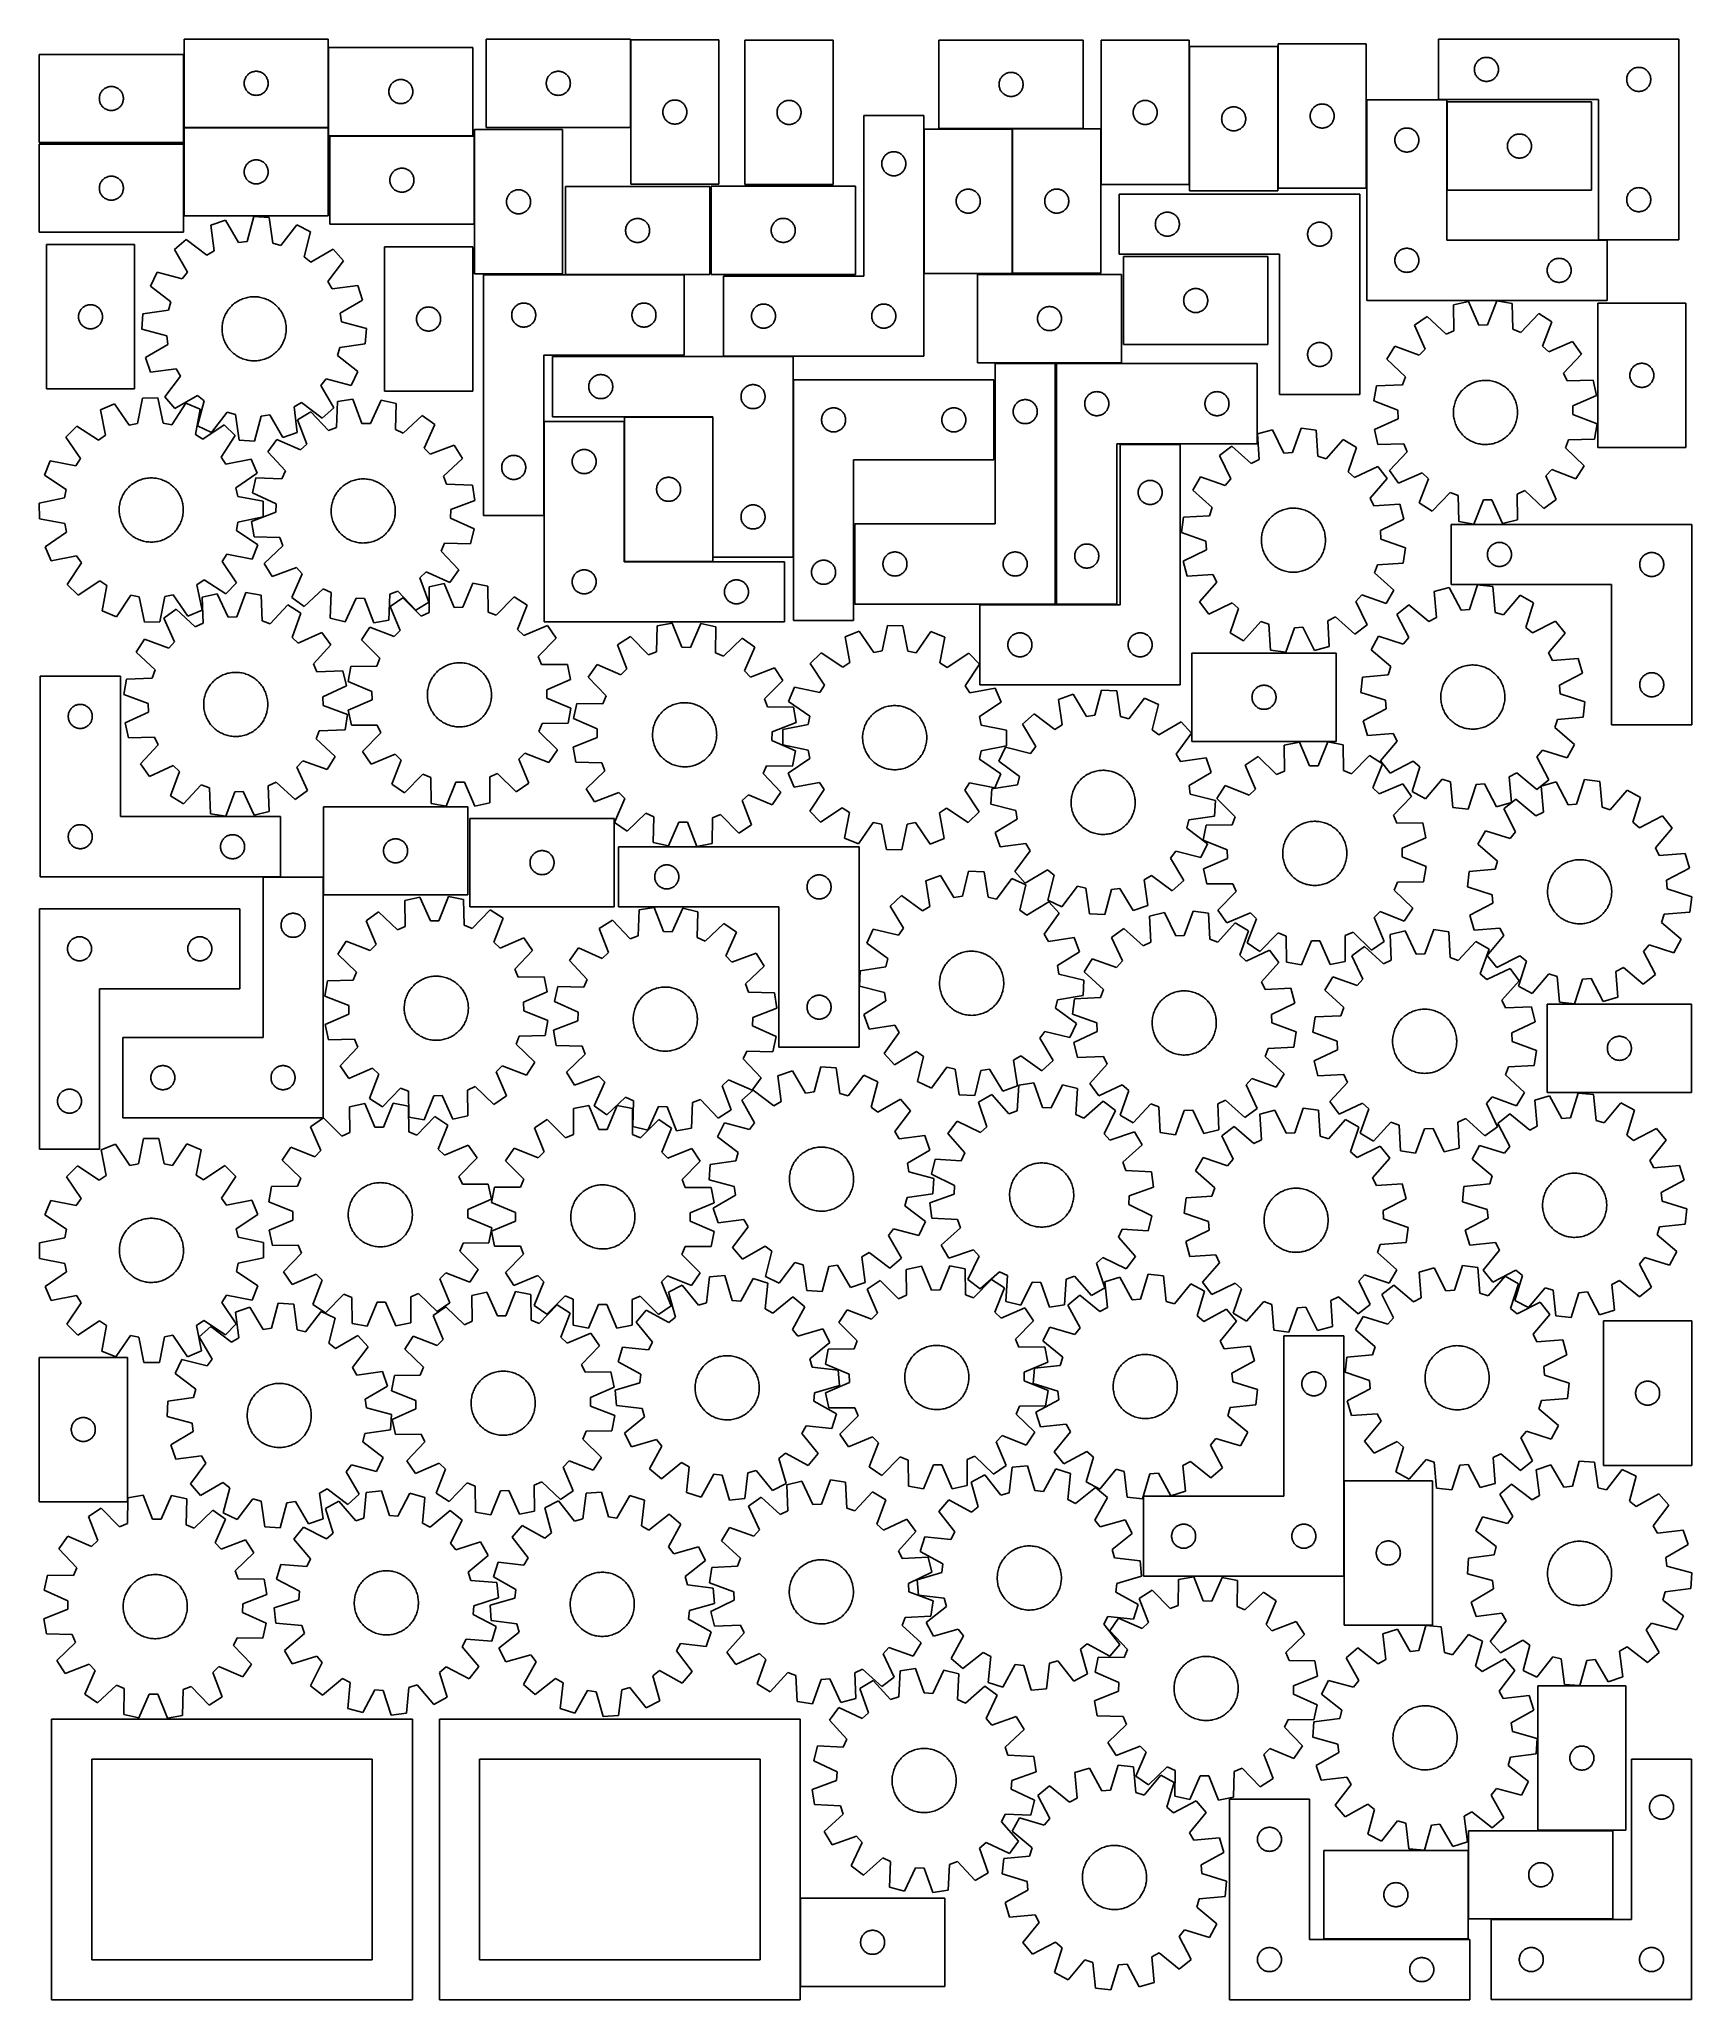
# Model space of a CAD drawing. Header units: millimetres. Extents: x 7 to 1243, y 7 to 1473.
import ezdxf

# ---------------------------------------------------------------- set-up
doc = ezdxf.new("R2010")
doc.units = ezdxf.units.MM
doc.layers.add('CUT', color=7, linetype='CONTINUOUS', true_color=0x000000)

msp = doc.modelspace()

# ---------------------------------------------------------------- linework, layer by layer
at = {"layer": 'CUT'}
for p, q in [((222.919736, 1473.418276), (114.919736, 1473.418276)), ((114.919736, 1473.418276), (114.919736, 1407.418276)), ((222.919736, 1407.418276), (222.919736, 1473.418276)), ((331.166989, 1467.243716), (223.166989, 1467.243716)), ((223.166989, 1467.243716), (223.166989, 1401.243716)), ((331.166989, 1401.243716), (331.166989, 1467.243716)), ((449.065791, 1473.422918), (341.065791, 1473.422918)), ((341.065791, 1473.422918), (341.065791, 1407.422918)), ((449.065791, 1407.422918), (449.065791, 1473.422918)), ((449.283195, 1472.925843), (449.283195, 1364.925843)), ((515.283195, 1472.925843), (449.283195, 1472.925843)), ((515.283195, 1364.925843), (515.283195, 1472.925843)), ((600.758359, 1472.635562), (534.758359, 1472.635562)), ((534.758359, 1472.635562), (534.758359, 1364.635562)), ((600.758359, 1364.635562), (600.758359, 1472.635562)), ((787.959439, 1472.583804), (679.959439, 1472.583804)), ((679.959439, 1472.583804), (679.959439, 1406.583804)), ((787.959439, 1406.583804), (787.959439, 1472.583804)), ((867.34805, 1472.627017), (801.34805, 1472.627017)), ((801.34805, 1472.627017), (801.34805, 1364.627017)), ((867.34805, 1364.627017), (867.34805, 1472.627017)), ((867.572654, 1467.871399), (867.572654, 1359.871399)), ((933.572654, 1467.871399), (867.572654, 1467.871399)), ((933.572654, 1359.871399), (933.572654, 1467.871399)), ((933.836357, 1469.952698), (933.836357, 1361.952698)), ((999.836357, 1469.952698), (933.836357, 1469.952698)), ((999.836357, 1361.952698), (999.836357, 1469.952698)), ((1233.768793, 1473.363592), (1053.768793, 1473.363592)), ((1053.768793, 1473.363592), (1053.768793, 1428.363592)), ((1233.768793, 1323.363592), (1233.768793, 1473.363592)), ((114.510312, 1462.049136), (6.510312, 1462.049136)), ((6.510312, 1462.049136), (6.510312, 1396.049136)), ((114.510312, 1396.049136), (114.510312, 1462.049136)), ((1080.845789, 1452.038328), (1080.941726, 1452.619405)), ((1080.941726, 1452.619405), (1081.075461, 1453.192964)), ((1081.075461, 1453.192964), (1081.246422, 1453.756548)), ((1081.246422, 1453.756548), (1081.453877, 1454.307743)), ((1081.453877, 1454.307743), (1081.696939, 1454.844191)), ((1081.696939, 1454.844191), (1081.974565, 1455.363592)), ((1081.974565, 1455.363592), (1082.285567, 1455.863724)), ((1082.285567, 1455.863724), (1082.628613, 1456.342445)), ((1082.628613, 1456.342445), (1083.002235, 1456.797705)), ((1083.002235, 1456.797705), (1083.404832, 1457.227553)), ((1083.404832, 1457.227553), (1083.834681, 1457.630151)), ((1083.834681, 1457.630151), (1084.28994, 1458.003772)), ((1084.28994, 1458.003772), (1084.768661, 1458.346819)), ((1084.768661, 1458.346819), (1085.268793, 1458.657821)), ((1085.268793, 1458.657821), (1085.788195, 1458.935447)), ((1085.788195, 1458.935447), (1086.324642, 1459.178508)), ((1086.324642, 1459.178508), (1086.875838, 1459.385964)), ((1086.875838, 1459.385964), (1087.439422, 1459.556925)), ((1087.439422, 1459.556925), (1088.01298, 1459.69066)), ((1088.01298, 1459.69066), (1088.594058, 1459.786596)), ((1088.594058, 1459.786596), (1089.180165, 1459.844323)), ((1089.180165, 1459.844323), (1089.768793, 1459.863592)), ((1089.768793, 1459.863592), (1090.357421, 1459.844323)), ((1090.357421, 1459.844323), (1090.943529, 1459.786596)), ((1090.943529, 1459.786596), (1091.524606, 1459.69066)), ((1091.524606, 1459.69066), (1092.098165, 1459.556925)), ((1092.098165, 1459.556925), (1092.661748, 1459.385964)), ((1092.661748, 1459.385964), (1093.212944, 1459.178508)), ((1093.212944, 1459.178508), (1093.749391, 1458.935447)), ((1093.749391, 1458.935447), (1094.268793, 1458.657821)), ((1094.268793, 1458.657821), (1094.768925, 1458.346819)), ((1094.768925, 1458.346819), (1095.247646, 1458.003772)), ((1095.247646, 1458.003772), (1095.702906, 1457.630151)), ((1095.702906, 1457.630151), (1096.132754, 1457.227553)), ((1096.132754, 1457.227553), (1096.535351, 1456.797705)), ((1096.535351, 1456.797705), (1096.908973, 1456.342445)), ((1096.908973, 1456.342445), (1097.25202, 1455.863724)), ((1097.25202, 1455.863724), (1097.563022, 1455.363592)), ((1097.563022, 1455.363592), (1097.840648, 1454.844191)), ((1097.840648, 1454.844191), (1098.083709, 1454.307743)), ((1098.083709, 1454.307743), (1098.291164, 1453.756548)), ((1098.291164, 1453.756548), (1098.462126, 1453.192964)), ((1098.462126, 1453.192964), (1098.595861, 1452.619405)), ((1098.595861, 1452.619405), (1098.691797, 1452.038328)), ((1202.01298, 1452.19066), (1202.594058, 1452.286596)), ((1202.594058, 1452.286596), (1203.180165, 1452.344323)), ((1203.180165, 1452.344323), (1203.768793, 1452.363592)), ((1203.768793, 1452.363592), (1204.357421, 1452.344323)), ((1204.357421, 1452.344323), (1204.943529, 1452.286596)), ((1204.943529, 1452.286596), (1205.524606, 1452.19066)), ((57.617357, 1437.571507), (58.180941, 1437.742468)), ((58.180941, 1437.742468), (58.754499, 1437.876203)), ((58.754499, 1437.876203), (59.335576, 1437.97214)), ((59.335576, 1437.97214), (59.921684, 1438.029866)), ((59.921684, 1438.029866), (60.510312, 1438.049136)), ((60.510312, 1438.049136), (61.09894, 1438.029866)), ((61.09894, 1438.029866), (61.685048, 1437.97214)), ((61.685048, 1437.97214), (62.266125, 1437.876203)), ((62.266125, 1437.876203), (62.839684, 1437.742468)), ((62.839684, 1437.742468), (63.403267, 1437.571507)), ((159.919736, 1440.418276), (159.939006, 1441.006905)), ((159.939006, 1439.829648), (159.919736, 1440.418276)), ((159.939006, 1441.006905), (159.996732, 1441.593012)), ((159.996732, 1439.243541), (159.939006, 1439.829648)), ((159.996732, 1441.593012), (160.092668, 1442.174089)), ((160.092668, 1438.662464), (159.996732, 1439.243541)), ((160.092668, 1442.174089), (160.226404, 1442.747648)), ((160.226404, 1438.088905), (160.092668, 1438.662464)), ((160.226404, 1442.747648), (160.397365, 1443.311232)), ((160.397365, 1437.525321), (160.226404, 1438.088905)), ((160.397365, 1443.311232), (160.60482, 1443.862427)), ((160.60482, 1443.862427), (160.847881, 1444.398875)), ((160.847881, 1444.398875), (161.125507, 1444.918276)), ((161.125507, 1444.918276), (161.436509, 1445.418409)), ((161.436509, 1445.418409), (161.779556, 1445.897129)), ((161.779556, 1445.897129), (162.153178, 1446.352389)), ((162.153178, 1446.352389), (162.555775, 1446.782237)), ((162.555775, 1446.782237), (162.985624, 1447.184835)), ((162.985624, 1447.184835), (163.440883, 1447.558457)), ((163.440883, 1447.558457), (163.919604, 1447.901503)), ((163.919604, 1447.901503), (164.419736, 1448.212505)), ((164.419736, 1448.212505), (164.939138, 1448.490131)), ((164.939138, 1448.490131), (165.475585, 1448.733192)), ((165.475585, 1448.733192), (166.026781, 1448.940648)), ((166.026781, 1448.940648), (166.590365, 1449.111609)), ((166.590365, 1449.111609), (167.163923, 1449.245344)), ((167.163923, 1449.245344), (167.745, 1449.34128)), ((167.745, 1449.34128), (168.331108, 1449.399007)), ((168.331108, 1449.399007), (168.919736, 1449.418276)), ((168.919736, 1449.418276), (169.508364, 1449.399007)), ((169.508364, 1449.399007), (170.094472, 1449.34128)), ((170.094472, 1449.34128), (170.675549, 1449.245344)), ((170.675549, 1449.245344), (171.249107, 1449.111609)), ((171.249107, 1449.111609), (171.812691, 1448.940648)), ((171.812691, 1448.940648), (172.363887, 1448.733192)), ((172.363887, 1448.733192), (172.900334, 1448.490131)), ((172.900334, 1448.490131), (173.419736, 1448.212505)), ((173.419736, 1448.212505), (173.919868, 1447.901503)), ((173.919868, 1447.901503), (174.398589, 1447.558457)), ((174.398589, 1447.558457), (174.853848, 1447.184835)), ((174.853848, 1447.184835), (175.283697, 1446.782237)), ((175.283697, 1446.782237), (175.686294, 1446.352389)), ((175.686294, 1446.352389), (176.059916, 1445.897129)), ((176.059916, 1445.897129), (176.402962, 1445.418409)), ((176.402962, 1445.418409), (176.713965, 1444.918276)), ((176.713965, 1444.918276), (176.991591, 1444.398875)), ((176.991591, 1444.398875), (177.234652, 1443.862427)), ((177.234652, 1443.862427), (177.442107, 1443.311232)), ((177.442107, 1443.311232), (177.613068, 1442.747648)), ((177.613068, 1438.088905), (177.442107, 1437.525321)), ((177.613068, 1442.747648), (177.746804, 1442.174089)), ((177.746804, 1438.662464), (177.613068, 1438.088905)), ((177.746804, 1442.174089), (177.84274, 1441.593012)), ((177.84274, 1439.243541), (177.746804, 1438.662464)), ((177.84274, 1441.593012), (177.900466, 1441.006905)), ((177.900466, 1439.829648), (177.84274, 1439.243541)), ((177.900466, 1441.006905), (177.919736, 1440.418276)), ((177.919736, 1440.418276), (177.900466, 1439.829648)), ((268.644618, 1437.136671), (268.852074, 1437.687867)), ((268.852074, 1437.687867), (269.095135, 1438.224314)), ((269.095135, 1438.224314), (269.372761, 1438.743716)), ((269.372761, 1438.743716), (269.683763, 1439.243848)), ((269.683763, 1439.243848), (270.026809, 1439.722569)), ((270.026809, 1439.722569), (270.400431, 1440.177828)), ((270.400431, 1440.177828), (270.803028, 1440.607677)), ((270.803028, 1440.607677), (271.232877, 1441.010274)), ((271.232877, 1441.010274), (271.688137, 1441.383896)), ((271.688137, 1441.383896), (272.166857, 1441.726942)), ((272.166857, 1441.726942), (272.666989, 1442.037945)), ((272.666989, 1442.037945), (273.186391, 1442.315571)), ((273.186391, 1442.315571), (273.722839, 1442.558632)), ((273.722839, 1442.558632), (274.274034, 1442.766087)), ((274.274034, 1442.766087), (274.837618, 1442.937048)), ((274.837618, 1442.937048), (275.411177, 1443.070783)), ((275.411177, 1443.070783), (275.992254, 1443.16672)), ((275.992254, 1443.16672), (276.578361, 1443.224446)), ((276.578361, 1443.224446), (277.166989, 1443.243716)), ((277.166989, 1443.243716), (277.755618, 1443.224446)), ((277.755618, 1443.224446), (278.341725, 1443.16672)), ((278.341725, 1443.16672), (278.922802, 1443.070783)), ((278.922802, 1443.070783), (279.496361, 1442.937048)), ((279.496361, 1442.937048), (280.059945, 1442.766087)), ((280.059945, 1442.766087), (280.61114, 1442.558632)), ((280.61114, 1442.558632), (281.147588, 1442.315571)), ((281.147588, 1442.315571), (281.666989, 1442.037945)), ((281.666989, 1442.037945), (282.167121, 1441.726942)), ((282.167121, 1441.726942), (282.645842, 1441.383896)), ((282.645842, 1441.383896), (283.101102, 1441.010274)), ((283.101102, 1441.010274), (283.53095, 1440.607677)), ((283.53095, 1440.607677), (283.933548, 1440.177828)), ((283.933548, 1440.177828), (284.307169, 1439.722569)), ((284.307169, 1439.722569), (284.650216, 1439.243848)), ((284.650216, 1439.243848), (284.961218, 1438.743716)), ((284.961218, 1438.743716), (285.238844, 1438.224314)), ((285.238844, 1438.224314), (285.481905, 1437.687867)), ((285.481905, 1437.687867), (285.689361, 1437.136671)), ((386.065791, 1440.422918), (386.085061, 1441.011546)), ((386.085061, 1439.83429), (386.065791, 1440.422918)), ((386.085061, 1441.011546), (386.142788, 1441.597654)), ((386.142788, 1439.248182), (386.085061, 1439.83429)), ((386.142788, 1441.597654), (386.238724, 1442.178731)), ((386.238724, 1438.667105), (386.142788, 1439.248182)), ((386.238724, 1442.178731), (386.372459, 1442.75229)), ((386.372459, 1438.093547), (386.238724, 1438.667105)), ((386.372459, 1442.75229), (386.54342, 1443.315873)), ((386.54342, 1437.529963), (386.372459, 1438.093547)), ((386.54342, 1443.315873), (386.750875, 1443.867069)), ((386.750875, 1443.867069), (386.993937, 1444.403516)), ((386.993937, 1444.403516), (387.271563, 1444.922918)), ((387.271563, 1444.922918), (387.582565, 1445.42305)), ((387.582565, 1445.42305), (387.925611, 1445.901771)), ((387.925611, 1445.901771), (388.299233, 1446.35703)), ((388.299233, 1446.35703), (388.70183, 1446.786879)), ((388.70183, 1446.786879), (389.131679, 1447.189476)), ((389.131679, 1447.189476), (389.586938, 1447.563098)), ((389.586938, 1447.563098), (390.065659, 1447.906145)), ((390.065659, 1447.906145), (390.565791, 1448.217147)), ((390.565791, 1448.217147), (391.085193, 1448.494773)), ((391.085193, 1448.494773), (391.62164, 1448.737834)), ((391.62164, 1448.737834), (392.172836, 1448.945289)), ((392.172836, 1448.945289), (392.73642, 1449.116251)), ((392.73642, 1449.116251), (393.309978, 1449.249986)), ((393.309978, 1449.249986), (393.891056, 1449.345922)), ((393.891056, 1449.345922), (394.477163, 1449.403648)), ((394.477163, 1449.403648), (395.065791, 1449.422918)), ((395.065791, 1449.422918), (395.654419, 1449.403648)), ((395.654419, 1449.403648), (396.240527, 1449.345922)), ((396.240527, 1449.345922), (396.821604, 1449.249986)), ((396.821604, 1449.249986), (397.395163, 1449.116251)), ((397.395163, 1449.116251), (397.958746, 1448.945289)), ((397.958746, 1448.945289), (398.509942, 1448.737834)), ((398.509942, 1448.737834), (399.046389, 1448.494773)), ((399.046389, 1448.494773), (399.565791, 1448.217147)), ((399.565791, 1448.217147), (400.065923, 1447.906145)), ((400.065923, 1447.906145), (400.544644, 1447.563098)), ((400.544644, 1447.563098), (400.999904, 1447.189476)), ((400.999904, 1447.189476), (401.429752, 1446.786879)), ((401.429752, 1446.786879), (401.83235, 1446.35703)), ((401.83235, 1446.35703), (402.205971, 1445.901771)), ((402.205971, 1445.901771), (402.549018, 1445.42305)), ((402.549018, 1445.42305), (402.86002, 1444.922918)), ((402.86002, 1444.922918), (403.137646, 1444.403516)), ((403.137646, 1444.403516), (403.380707, 1443.867069)), ((403.380707, 1443.867069), (403.588162, 1443.315873)), ((403.588162, 1443.315873), (403.759124, 1442.75229)), ((403.759124, 1438.093547), (403.588162, 1437.529963)), ((403.759124, 1442.75229), (403.892859, 1442.178731)), ((403.892859, 1438.667105), (403.759124, 1438.093547)), ((403.892859, 1442.178731), (403.988795, 1441.597654)), ((403.988795, 1439.248182), (403.892859, 1438.667105)), ((403.988795, 1441.597654), (404.046522, 1441.011546)), ((404.046522, 1439.83429), (403.988795, 1439.248182)), ((404.046522, 1441.011546), (404.065791, 1440.422918)), ((404.065791, 1440.422918), (404.046522, 1439.83429)), ((724.959439, 1439.583804), (724.978709, 1440.172432)), ((724.978709, 1438.995176), (724.959439, 1439.583804)), ((724.978709, 1440.172432), (725.036436, 1440.75854)), ((725.036436, 1438.409068), (724.978709, 1438.995176)), ((725.036436, 1440.75854), (725.132372, 1441.339617)), ((725.132372, 1437.827991), (725.036436, 1438.409068)), ((725.132372, 1441.339617), (725.266107, 1441.913175)), ((725.266107, 1437.254432), (725.132372, 1437.827991)), ((725.266107, 1441.913175), (725.437068, 1442.476759)), ((725.437068, 1442.476759), (725.644524, 1443.027955)), ((725.644524, 1443.027955), (725.887585, 1443.564402)), ((725.887585, 1443.564402), (726.165211, 1444.083804)), ((726.165211, 1444.083804), (726.476213, 1444.583936)), ((726.476213, 1444.583936), (726.819259, 1445.062657)), ((726.819259, 1445.062657), (727.192881, 1445.517916)), ((727.192881, 1445.517916), (727.595478, 1445.947765)), ((727.595478, 1445.947765), (728.025327, 1446.350362)), ((728.025327, 1446.350362), (728.480586, 1446.723984)), ((728.480586, 1446.723984), (728.959307, 1447.06703)), ((728.959307, 1447.06703), (729.459439, 1447.378032)), ((729.459439, 1447.378032), (729.978841, 1447.655658)), ((729.978841, 1447.655658), (730.515288, 1447.89872)), ((730.515288, 1447.89872), (731.066484, 1448.106175)), ((731.066484, 1448.106175), (731.630068, 1448.277136)), ((731.630068, 1448.277136), (732.203626, 1448.410871)), ((732.203626, 1448.410871), (732.784704, 1448.506808)), ((732.784704, 1448.506808), (733.370811, 1448.564534)), ((733.370811, 1448.564534), (733.959439, 1448.583804)), ((733.959439, 1448.583804), (734.548068, 1448.564534)), ((734.548068, 1448.564534), (735.134175, 1448.506808)), ((735.134175, 1448.506808), (735.715252, 1448.410871)), ((735.715252, 1448.410871), (736.288811, 1448.277136)), ((736.288811, 1448.277136), (736.852395, 1448.106175)), ((736.852395, 1448.106175), (737.40359, 1447.89872)), ((737.40359, 1447.89872), (737.940038, 1447.655658)), ((737.940038, 1447.655658), (738.459439, 1447.378032)), ((738.459439, 1447.378032), (738.959571, 1447.06703)), ((738.959571, 1447.06703), (739.438292, 1446.723984)), ((739.438292, 1446.723984), (739.893552, 1446.350362)), ((739.893552, 1446.350362), (740.3234, 1445.947765)), ((740.3234, 1445.947765), (740.725998, 1445.517916)), ((740.725998, 1445.517916), (741.099619, 1445.062657)), ((741.099619, 1445.062657), (741.442666, 1444.583936)), ((741.442666, 1444.583936), (741.753668, 1444.083804)), ((741.753668, 1444.083804), (742.031294, 1443.564402)), ((742.031294, 1443.564402), (742.274355, 1443.027955)), ((742.274355, 1443.027955), (742.481811, 1442.476759)), ((742.481811, 1442.476759), (742.652772, 1441.913175)), ((742.652772, 1441.913175), (742.786507, 1441.339617)), ((742.786507, 1437.827991), (742.652772, 1437.254432)), ((742.786507, 1441.339617), (742.882443, 1440.75854)), ((742.882443, 1438.409068), (742.786507, 1437.827991)), ((742.882443, 1440.75854), (742.94017, 1440.172432)), ((742.94017, 1438.995176), (742.882443, 1438.409068)), ((742.94017, 1440.172432), (742.959439, 1439.583804)), ((742.959439, 1439.583804), (742.94017, 1438.995176)), ((1080.768793, 1450.863592), (1080.788063, 1451.452221)), ((1080.788063, 1450.274964), (1080.768793, 1450.863592)), ((1080.788063, 1451.452221), (1080.845789, 1452.038328)), ((1080.845789, 1449.688857), (1080.788063, 1450.274964)), ((1080.941726, 1449.107779), (1080.845789, 1449.688857)), ((1081.075461, 1448.534221), (1080.941726, 1449.107779)), ((1081.246422, 1447.970637), (1081.075461, 1448.534221)), ((1081.453877, 1447.419442), (1081.246422, 1447.970637)), ((1081.696939, 1446.882994), (1081.453877, 1447.419442)), ((1081.974565, 1446.363592), (1081.696939, 1446.882994)), ((1082.285567, 1445.86346), (1081.974565, 1446.363592)), ((1082.628613, 1445.38474), (1082.285567, 1445.86346)), ((1083.002235, 1444.92948), (1082.628613, 1445.38474)), ((1083.404832, 1444.499631), (1083.002235, 1444.92948)), ((1083.834681, 1444.097034), (1083.404832, 1444.499631)), ((1084.28994, 1443.723412), (1083.834681, 1444.097034)), ((1084.768661, 1443.380366), (1084.28994, 1443.723412)), ((1085.268793, 1443.069364), (1084.768661, 1443.380366)), ((1085.788195, 1442.791738), (1085.268793, 1443.069364)), ((1086.324642, 1442.548677), (1085.788195, 1442.791738)), ((1086.875838, 1442.341221), (1086.324642, 1442.548677)), ((1087.439422, 1442.17026), (1086.875838, 1442.341221)), ((1088.01298, 1442.036525), (1087.439422, 1442.17026)), ((1088.594058, 1441.940589), (1088.01298, 1442.036525)), ((1089.180165, 1441.882862), (1088.594058, 1441.940589)), ((1089.768793, 1441.863592), (1089.180165, 1441.882862)), ((1090.357421, 1441.882862), (1089.768793, 1441.863592)), ((1090.943529, 1441.940589), (1090.357421, 1441.882862)), ((1091.524606, 1442.036525), (1090.943529, 1441.940589)), ((1092.098165, 1442.17026), (1091.524606, 1442.036525)), ((1092.661748, 1442.341221), (1092.098165, 1442.17026)), ((1093.212944, 1442.548677), (1092.661748, 1442.341221)), ((1093.749391, 1442.791738), (1093.212944, 1442.548677)), ((1094.268793, 1443.069364), (1093.749391, 1442.791738)), ((1094.768925, 1443.380366), (1094.268793, 1443.069364)), ((1095.247646, 1443.723412), (1094.768925, 1443.380366)), ((1095.702906, 1444.097034), (1095.247646, 1443.723412)), ((1096.132754, 1444.499631), (1095.702906, 1444.097034)), ((1096.535351, 1444.92948), (1096.132754, 1444.499631)), ((1096.908973, 1445.38474), (1096.535351, 1444.92948)), ((1097.25202, 1445.86346), (1096.908973, 1445.38474)), ((1097.563022, 1446.363592), (1097.25202, 1445.86346)), ((1097.840648, 1446.882994), (1097.563022, 1446.363592)), ((1098.083709, 1447.419442), (1097.840648, 1446.882994)), ((1098.291164, 1447.970637), (1098.083709, 1447.419442)), ((1098.462126, 1448.534221), (1098.291164, 1447.970637)), ((1098.595861, 1449.107779), (1098.462126, 1448.534221)), ((1098.691797, 1449.688857), (1098.595861, 1449.107779)), ((1098.691797, 1452.038328), (1098.749524, 1451.452221)), ((1098.749524, 1450.274964), (1098.691797, 1449.688857)), ((1098.749524, 1451.452221), (1098.768793, 1450.863592)), ((1098.768793, 1450.863592), (1098.749524, 1450.274964)), ((1194.768793, 1443.363592), (1194.788063, 1443.952221)), ((1194.788063, 1442.774964), (1194.768793, 1443.363592)), ((1194.788063, 1443.952221), (1194.845789, 1444.538328)), ((1194.845789, 1442.188857), (1194.788063, 1442.774964)), ((1194.845789, 1444.538328), (1194.941726, 1445.119405)), ((1194.941726, 1441.607779), (1194.845789, 1442.188857)), ((1194.941726, 1445.119405), (1195.075461, 1445.692964)), ((1195.075461, 1441.034221), (1194.941726, 1441.607779)), ((1195.075461, 1445.692964), (1195.246422, 1446.256548)), ((1195.246422, 1440.470637), (1195.075461, 1441.034221)), ((1195.246422, 1446.256548), (1195.453877, 1446.807743)), ((1195.453877, 1439.919442), (1195.246422, 1440.470637)), ((1195.453877, 1446.807743), (1195.696939, 1447.344191)), ((1195.696939, 1439.382994), (1195.453877, 1439.919442)), ((1195.696939, 1447.344191), (1195.974565, 1447.863592)), ((1195.974565, 1438.863592), (1195.696939, 1439.382994)), ((1195.974565, 1447.863592), (1196.285567, 1448.363724)), ((1196.285567, 1438.36346), (1195.974565, 1438.863592)), ((1196.285567, 1448.363724), (1196.628613, 1448.842445)), ((1196.628613, 1437.88474), (1196.285567, 1438.36346)), ((1196.628613, 1448.842445), (1197.002235, 1449.297705)), ((1197.002235, 1437.42948), (1196.628613, 1437.88474)), ((1197.002235, 1449.297705), (1197.404832, 1449.727553)), ((1197.404832, 1449.727553), (1197.834681, 1450.130151)), ((1197.834681, 1450.130151), (1198.28994, 1450.503772)), ((1198.28994, 1450.503772), (1198.768661, 1450.846819)), ((1198.768661, 1450.846819), (1199.268793, 1451.157821)), ((1199.268793, 1451.157821), (1199.788195, 1451.435447)), ((1199.788195, 1451.435447), (1200.324642, 1451.678508)), ((1200.324642, 1451.678508), (1200.875838, 1451.885964)), ((1200.875838, 1451.885964), (1201.439422, 1452.056925)), ((1201.439422, 1452.056925), (1202.01298, 1452.19066)), ((1205.524606, 1452.19066), (1206.098165, 1452.056925)), ((1206.098165, 1452.056925), (1206.661748, 1451.885964)), ((1206.661748, 1451.885964), (1207.212944, 1451.678508)), ((1207.212944, 1451.678508), (1207.749391, 1451.435447)), ((1207.749391, 1451.435447), (1208.268793, 1451.157821)), ((1208.268793, 1451.157821), (1208.768925, 1450.846819)), ((1208.768925, 1450.846819), (1209.247646, 1450.503772)), ((1209.247646, 1450.503772), (1209.702906, 1450.130151)), ((1209.702906, 1450.130151), (1210.132754, 1449.727553)), ((1210.132754, 1449.727553), (1210.535351, 1449.297705)), ((1210.535351, 1449.297705), (1210.908973, 1448.842445)), ((1210.908973, 1437.88474), (1210.535351, 1437.42948)), ((1210.908973, 1448.842445), (1211.25202, 1448.363724)), ((1211.25202, 1438.36346), (1210.908973, 1437.88474)), ((1211.25202, 1448.363724), (1211.563022, 1447.863592)), ((1211.563022, 1438.863592), (1211.25202, 1438.36346)), ((1211.563022, 1447.863592), (1211.840648, 1447.344191)), ((1211.840648, 1439.382994), (1211.563022, 1438.863592)), ((1211.840648, 1447.344191), (1212.083709, 1446.807743)), ((1212.083709, 1439.919442), (1211.840648, 1439.382994)), ((1212.083709, 1446.807743), (1212.291164, 1446.256548)), ((1212.291164, 1440.470637), (1212.083709, 1439.919442)), ((1212.291164, 1446.256548), (1212.462126, 1445.692964)), ((1212.462126, 1441.034221), (1212.291164, 1440.470637)), ((1212.462126, 1445.692964), (1212.595861, 1445.119405)), ((1212.595861, 1441.607779), (1212.462126, 1441.034221)), ((1212.595861, 1445.119405), (1212.691797, 1444.538328)), ((1212.691797, 1442.188857), (1212.595861, 1441.607779)), ((1212.691797, 1444.538328), (1212.749524, 1443.952221)), ((1212.749524, 1442.774964), (1212.691797, 1442.188857)), ((1212.749524, 1443.952221), (1212.768793, 1443.363592)), ((1212.768793, 1443.363592), (1212.749524, 1442.774964)), ((51.510312, 1429.049136), (51.529582, 1429.637764)), ((51.529582, 1428.460508), (51.510312, 1429.049136)), ((51.529582, 1429.637764), (51.587308, 1430.223872)), ((51.587308, 1427.8744), (51.529582, 1428.460508)), ((51.587308, 1430.223872), (51.683245, 1430.804949)), ((51.683245, 1427.293323), (51.587308, 1427.8744)), ((51.683245, 1430.804949), (51.81698, 1431.378507)), ((51.81698, 1426.719764), (51.683245, 1427.293323)), ((51.81698, 1431.378507), (51.987941, 1431.942091)), ((51.987941, 1426.156181), (51.81698, 1426.719764)), ((51.987941, 1431.942091), (52.195396, 1432.493287)), ((52.195396, 1425.604985), (51.987941, 1426.156181)), ((52.195396, 1432.493287), (52.438457, 1433.029734)), ((52.438457, 1425.068538), (52.195396, 1425.604985)), ((52.438457, 1433.029734), (52.716084, 1433.549136)), ((52.716084, 1424.549136), (52.438457, 1425.068538)), ((52.716084, 1433.549136), (53.027086, 1434.049268)), ((53.027086, 1424.049004), (52.716084, 1424.549136)), ((53.027086, 1434.049268), (53.370132, 1434.527989)), ((53.370132, 1423.570283), (53.027086, 1424.049004)), ((53.370132, 1434.527989), (53.743754, 1434.983248)), ((53.743754, 1423.115024), (53.370132, 1423.570283)), ((53.743754, 1434.983248), (54.146351, 1435.413097)), ((54.146351, 1422.685175), (53.743754, 1423.115024)), ((54.146351, 1435.413097), (54.5762, 1435.815694)), ((54.5762, 1435.815694), (55.031459, 1436.189316)), ((55.031459, 1436.189316), (55.51018, 1436.532362)), ((55.51018, 1436.532362), (56.010312, 1436.843364)), ((56.010312, 1436.843364), (56.529714, 1437.120991)), ((56.529714, 1437.120991), (57.066161, 1437.364052)), ((57.066161, 1437.364052), (57.617357, 1437.571507)), ((63.403267, 1437.571507), (63.954463, 1437.364052)), ((63.954463, 1437.364052), (64.49091, 1437.120991)), ((64.49091, 1437.120991), (65.010312, 1436.843364)), ((65.010312, 1436.843364), (65.510444, 1436.532362)), ((65.510444, 1436.532362), (65.989165, 1436.189316)), ((65.989165, 1436.189316), (66.444424, 1435.815694)), ((66.444424, 1435.815694), (66.874273, 1435.413097)), ((66.874273, 1435.413097), (67.27687, 1434.983248)), ((67.27687, 1423.115024), (66.874273, 1422.685175)), ((67.27687, 1434.983248), (67.650492, 1434.527989)), ((67.650492, 1423.570283), (67.27687, 1423.115024)), ((67.650492, 1434.527989), (67.993539, 1434.049268)), ((67.993539, 1424.049004), (67.650492, 1423.570283)), ((67.993539, 1434.049268), (68.304541, 1433.549136)), ((68.304541, 1424.549136), (67.993539, 1424.049004)), ((68.304541, 1433.549136), (68.582167, 1433.029734)), ((68.582167, 1425.068538), (68.304541, 1424.549136)), ((68.582167, 1433.029734), (68.825228, 1432.493287)), ((68.825228, 1425.604985), (68.582167, 1425.068538)), ((68.825228, 1432.493287), (69.032683, 1431.942091)), ((69.032683, 1426.156181), (68.825228, 1425.604985)), ((69.032683, 1431.942091), (69.203645, 1431.378507)), ((69.203645, 1426.719764), (69.032683, 1426.156181)), ((69.203645, 1431.378507), (69.33738, 1430.804949)), ((69.33738, 1427.293323), (69.203645, 1426.719764)), ((69.33738, 1430.804949), (69.433316, 1430.223872)), ((69.433316, 1427.8744), (69.33738, 1427.293323)), ((69.433316, 1430.223872), (69.491042, 1429.637764)), ((69.491042, 1428.460508), (69.433316, 1427.8744)), ((69.491042, 1429.637764), (69.510312, 1429.049136)), ((69.510312, 1429.049136), (69.491042, 1428.460508)), ((160.60482, 1436.974126), (160.397365, 1437.525321)), ((160.847881, 1436.437678), (160.60482, 1436.974126)), ((161.125507, 1435.918276), (160.847881, 1436.437678)), ((161.436509, 1435.418144), (161.125507, 1435.918276)), ((161.779556, 1434.939424), (161.436509, 1435.418144)), ((162.153178, 1434.484164), (161.779556, 1434.939424)), ((162.555775, 1434.054315), (162.153178, 1434.484164)), ((162.985624, 1433.651718), (162.555775, 1434.054315)), ((163.440883, 1433.278096), (162.985624, 1433.651718)), ((163.919604, 1432.93505), (163.440883, 1433.278096)), ((164.419736, 1432.624048), (163.919604, 1432.93505)), ((164.939138, 1432.346422), (164.419736, 1432.624048)), ((165.475585, 1432.103361), (164.939138, 1432.346422)), ((166.026781, 1431.895905), (165.475585, 1432.103361)), ((166.590365, 1431.724944), (166.026781, 1431.895905)), ((167.163923, 1431.591209), (166.590365, 1431.724944)), ((167.745, 1431.495273), (167.163923, 1431.591209)), ((168.331108, 1431.437546), (167.745, 1431.495273)), ((168.919736, 1431.418276), (168.331108, 1431.437546)), ((169.508364, 1431.437546), (168.919736, 1431.418276)), ((170.094472, 1431.495273), (169.508364, 1431.437546)), ((170.675549, 1431.591209), (170.094472, 1431.495273)), ((171.249107, 1431.724944), (170.675549, 1431.591209)), ((171.812691, 1431.895905), (171.249107, 1431.724944)), ((172.363887, 1432.103361), (171.812691, 1431.895905)), ((172.900334, 1432.346422), (172.363887, 1432.103361)), ((173.419736, 1432.624048), (172.900334, 1432.346422)), ((173.919868, 1432.93505), (173.419736, 1432.624048)), ((174.398589, 1433.278096), (173.919868, 1432.93505)), ((174.853848, 1433.651718), (174.398589, 1433.278096)), ((175.283697, 1434.054315), (174.853848, 1433.651718)), ((175.686294, 1434.484164), (175.283697, 1434.054315)), ((176.059916, 1434.939424), (175.686294, 1434.484164)), ((176.402962, 1435.418144), (176.059916, 1434.939424)), ((176.713965, 1435.918276), (176.402962, 1435.418144)), ((176.991591, 1436.437678), (176.713965, 1435.918276)), ((177.234652, 1436.974126), (176.991591, 1436.437678)), ((177.442107, 1437.525321), (177.234652, 1436.974126)), ((268.166989, 1434.243716), (268.186259, 1434.832344)), ((268.186259, 1433.655088), (268.166989, 1434.243716)), ((268.186259, 1434.832344), (268.243986, 1435.418452)), ((268.243986, 1433.06898), (268.186259, 1433.655088)), ((268.243986, 1435.418452), (268.339922, 1435.999529)), ((268.339922, 1432.487903), (268.243986, 1433.06898)), ((268.339922, 1435.999529), (268.473657, 1436.573087)), ((268.473657, 1431.914345), (268.339922, 1432.487903)), ((268.473657, 1436.573087), (268.644618, 1437.136671)), ((268.644618, 1431.350761), (268.473657, 1431.914345)), ((268.852074, 1430.799565), (268.644618, 1431.350761)), ((269.095135, 1430.263118), (268.852074, 1430.799565)), ((269.372761, 1429.743716), (269.095135, 1430.263118)), ((269.683763, 1429.243584), (269.372761, 1429.743716)), ((270.026809, 1428.764863), (269.683763, 1429.243584)), ((270.400431, 1428.309604), (270.026809, 1428.764863)), ((270.803028, 1427.879755), (270.400431, 1428.309604)), ((271.232877, 1427.477158), (270.803028, 1427.879755)), ((271.688137, 1427.103536), (271.232877, 1427.477158)), ((272.166857, 1426.760489), (271.688137, 1427.103536)), ((272.666989, 1426.449487), (272.166857, 1426.760489)), ((273.186391, 1426.171861), (272.666989, 1426.449487)), ((273.722839, 1425.9288), (273.186391, 1426.171861)), ((274.274034, 1425.721345), (273.722839, 1425.9288)), ((274.837618, 1425.550383), (274.274034, 1425.721345)), ((275.411177, 1425.416648), (274.837618, 1425.550383)), ((275.992254, 1425.320712), (275.411177, 1425.416648)), ((276.578361, 1425.262986), (275.992254, 1425.320712)), ((277.166989, 1425.243716), (276.578361, 1425.262986)), ((277.755618, 1425.262986), (277.166989, 1425.243716)), ((278.341725, 1425.320712), (277.755618, 1425.262986)), ((278.922802, 1425.416648), (278.341725, 1425.320712)), ((279.496361, 1425.550383), (278.922802, 1425.416648)), ((280.059945, 1425.721345), (279.496361, 1425.550383)), ((280.61114, 1425.9288), (280.059945, 1425.721345)), ((281.147588, 1426.171861), (280.61114, 1425.9288)), ((281.666989, 1426.449487), (281.147588, 1426.171861)), ((282.167121, 1426.760489), (281.666989, 1426.449487)), ((282.645842, 1427.103536), (282.167121, 1426.760489)), ((283.101102, 1427.477158), (282.645842, 1427.103536)), ((283.53095, 1427.879755), (283.101102, 1427.477158)), ((283.933548, 1428.309604), (283.53095, 1427.879755)), ((284.307169, 1428.764863), (283.933548, 1428.309604)), ((284.650216, 1429.243584), (284.307169, 1428.764863)), ((284.961218, 1429.743716), (284.650216, 1429.243584)), ((285.238844, 1430.263118), (284.961218, 1429.743716)), ((285.481905, 1430.799565), (285.238844, 1430.263118)), ((285.689361, 1431.350761), (285.481905, 1430.799565)), ((285.689361, 1437.136671), (285.860322, 1436.573087)), ((285.860322, 1431.914345), (285.689361, 1431.350761)), ((285.860322, 1436.573087), (285.994057, 1435.999529)), ((285.994057, 1432.487903), (285.860322, 1431.914345)), ((285.994057, 1435.999529), (286.089993, 1435.418452)), ((286.089993, 1433.06898), (285.994057, 1432.487903)), ((286.089993, 1435.418452), (286.14772, 1434.832344)), ((286.14772, 1433.655088), (286.089993, 1433.06898)), ((286.14772, 1434.832344), (286.166989, 1434.243716)), ((286.166989, 1434.243716), (286.14772, 1433.655088)), ((386.750875, 1436.978767), (386.54342, 1437.529963)), ((386.993937, 1436.44232), (386.750875, 1436.978767)), ((387.271563, 1435.922918), (386.993937, 1436.44232)), ((387.582565, 1435.422786), (387.271563, 1435.922918)), ((387.925611, 1434.944065), (387.582565, 1435.422786)), ((388.299233, 1434.488806), (387.925611, 1434.944065)), ((388.70183, 1434.058957), (388.299233, 1434.488806)), ((389.131679, 1433.65636), (388.70183, 1434.058957)), ((389.586938, 1433.282738), (389.131679, 1433.65636)), ((390.065659, 1432.939692), (389.586938, 1433.282738)), ((390.565791, 1432.62869), (390.065659, 1432.939692)), ((391.085193, 1432.351063), (390.565791, 1432.62869)), ((391.62164, 1432.108002), (391.085193, 1432.351063)), ((392.172836, 1431.900547), (391.62164, 1432.108002)), ((392.73642, 1431.729586), (392.172836, 1431.900547)), ((393.309978, 1431.595851), (392.73642, 1431.729586)), ((393.891056, 1431.499914), (393.309978, 1431.595851)), ((394.477163, 1431.442188), (393.891056, 1431.499914)), ((395.065791, 1431.422918), (394.477163, 1431.442188)), ((395.654419, 1431.442188), (395.065791, 1431.422918)), ((396.240527, 1431.499914), (395.654419, 1431.442188)), ((396.821604, 1431.595851), (396.240527, 1431.499914)), ((397.395163, 1431.729586), (396.821604, 1431.595851)), ((397.958746, 1431.900547), (397.395163, 1431.729586)), ((398.509942, 1432.108002), (397.958746, 1431.900547)), ((399.046389, 1432.351063), (398.509942, 1432.108002)), ((399.565791, 1432.62869), (399.046389, 1432.351063)), ((400.065923, 1432.939692), (399.565791, 1432.62869)), ((400.544644, 1433.282738), (400.065923, 1432.939692)), ((400.999904, 1433.65636), (400.544644, 1433.282738)), ((401.429752, 1434.058957), (400.999904, 1433.65636)), ((401.83235, 1434.488806), (401.429752, 1434.058957)), ((402.205971, 1434.944065), (401.83235, 1434.488806)), ((402.549018, 1435.422786), (402.205971, 1434.944065)), ((402.86002, 1435.922918), (402.549018, 1435.422786)), ((403.137646, 1436.44232), (402.86002, 1435.922918)), ((403.380707, 1436.978767), (403.137646, 1436.44232)), ((403.588162, 1437.529963), (403.380707, 1436.978767)), ((473.968279, 1422.369993), (474.211341, 1422.906441)), ((474.211341, 1422.906441), (474.488967, 1423.425843)), ((474.488967, 1423.425843), (474.799969, 1423.925975)), ((474.799969, 1423.925975), (475.143015, 1424.404695)), ((475.143015, 1424.404695), (475.516637, 1424.859955)), ((475.516637, 1424.859955), (475.919234, 1425.289804)), ((475.919234, 1425.289804), (476.349083, 1425.692401)), ((476.349083, 1425.692401), (476.804342, 1426.066023)), ((476.804342, 1426.066023), (477.283063, 1426.409069)), ((477.283063, 1426.409069), (477.783195, 1426.720071)), ((477.783195, 1426.720071), (478.302597, 1426.997697)), ((478.302597, 1426.997697), (478.839044, 1427.240758)), ((478.839044, 1427.240758), (479.39024, 1427.448214)), ((479.39024, 1427.448214), (479.953824, 1427.619175)), ((479.953824, 1427.619175), (480.527382, 1427.75291)), ((480.527382, 1427.75291), (481.108459, 1427.848846)), ((481.108459, 1427.848846), (481.694567, 1427.906573)), ((481.694567, 1427.906573), (482.283195, 1427.925843)), ((482.283195, 1427.925843), (482.871823, 1427.906573)), ((482.871823, 1427.906573), (483.457931, 1427.848846)), ((483.457931, 1427.848846), (484.039008, 1427.75291)), ((484.039008, 1427.75291), (484.612567, 1427.619175)), ((484.612567, 1427.619175), (485.17615, 1427.448214)), ((485.17615, 1427.448214), (485.727346, 1427.240758)), ((485.727346, 1427.240758), (486.263793, 1426.997697)), ((486.263793, 1426.997697), (486.783195, 1426.720071)), ((486.783195, 1426.720071), (487.283327, 1426.409069)), ((487.283327, 1426.409069), (487.762048, 1426.066023)), ((487.762048, 1426.066023), (488.217308, 1425.692401)), ((488.217308, 1425.692401), (488.647156, 1425.289804)), ((488.647156, 1425.289804), (489.049753, 1424.859955)), ((489.049753, 1424.859955), (489.423375, 1424.404695)), ((489.423375, 1424.404695), (489.766422, 1423.925975)), ((489.766422, 1423.925975), (490.077424, 1423.425843)), ((490.077424, 1423.425843), (490.35505, 1422.906441)), ((490.35505, 1422.906441), (490.598111, 1422.369993)), ((559.686504, 1422.61616), (559.96413, 1423.135562)), ((559.96413, 1423.135562), (560.275132, 1423.635694)), ((560.275132, 1423.635694), (560.618179, 1424.114415)), ((560.618179, 1424.114415), (560.9918, 1424.569675)), ((560.9918, 1424.569675), (561.394398, 1424.999523)), ((561.394398, 1424.999523), (561.824246, 1425.402121)), ((561.824246, 1425.402121), (562.279506, 1425.775742)), ((562.279506, 1425.775742), (562.758227, 1426.118789)), ((562.758227, 1426.118789), (563.258359, 1426.429791)), ((563.258359, 1426.429791), (563.77776, 1426.707417)), ((563.77776, 1426.707417), (564.314208, 1426.950478)), ((564.314208, 1426.950478), (564.865403, 1427.157933)), ((564.865403, 1427.157933), (565.428987, 1427.328895)), ((565.428987, 1427.328895), (566.002546, 1427.46263)), ((566.002546, 1427.46263), (566.583623, 1427.558566)), ((566.583623, 1427.558566), (567.16973, 1427.616293)), ((567.16973, 1427.616293), (567.758359, 1427.635562)), ((567.758359, 1427.635562), (568.346987, 1427.616293)), ((568.346987, 1427.616293), (568.933094, 1427.558566)), ((568.933094, 1427.558566), (569.514172, 1427.46263)), ((569.514172, 1427.46263), (570.08773, 1427.328895)), ((570.08773, 1427.328895), (570.651314, 1427.157933)), ((570.651314, 1427.157933), (571.20251, 1426.950478)), ((571.20251, 1426.950478), (571.738957, 1426.707417)), ((571.738957, 1426.707417), (572.258359, 1426.429791)), ((572.258359, 1426.429791), (572.758491, 1426.118789)), ((572.758491, 1426.118789), (573.237211, 1425.775742)), ((573.237211, 1425.775742), (573.692471, 1425.402121)), ((573.692471, 1425.402121), (574.12232, 1424.999523)), ((574.12232, 1424.999523), (574.524917, 1424.569675)), ((574.524917, 1424.569675), (574.898539, 1424.114415)), ((574.898539, 1424.114415), (575.241585, 1423.635694)), ((575.241585, 1423.635694), (575.552587, 1423.135562)), ((575.552587, 1423.135562), (575.830213, 1422.61616)), ((725.437068, 1436.690849), (725.266107, 1437.254432)), ((725.644524, 1436.139653), (725.437068, 1436.690849)), ((725.887585, 1435.603206), (725.644524, 1436.139653)), ((726.165211, 1435.083804), (725.887585, 1435.603206)), ((726.476213, 1434.583672), (726.165211, 1435.083804)), ((726.819259, 1434.104951), (726.476213, 1434.583672)), ((727.192881, 1433.649691), (726.819259, 1434.104951)), ((727.595478, 1433.219843), (727.192881, 1433.649691)), ((728.025327, 1432.817246), (727.595478, 1433.219843)), ((728.480586, 1432.443624), (728.025327, 1432.817246)), ((728.959307, 1432.100577), (728.480586, 1432.443624)), ((729.459439, 1431.789575), (728.959307, 1432.100577)), ((729.978841, 1431.511949), (729.459439, 1431.789575)), ((730.515288, 1431.268888), (729.978841, 1431.511949)), ((731.066484, 1431.061433), (730.515288, 1431.268888)), ((731.630068, 1430.890471), (731.066484, 1431.061433)), ((732.203626, 1430.756736), (731.630068, 1430.890471)), ((732.784704, 1430.6608), (732.203626, 1430.756736)), ((733.370811, 1430.603073), (732.784704, 1430.6608)), ((733.959439, 1430.583804), (733.370811, 1430.603073)), ((734.548068, 1430.603073), (733.959439, 1430.583804)), ((735.134175, 1430.6608), (734.548068, 1430.603073)), ((735.715252, 1430.756736), (735.134175, 1430.6608)), ((736.288811, 1430.890471), (735.715252, 1430.756736)), ((736.852395, 1431.061433), (736.288811, 1430.890471)), ((737.40359, 1431.268888), (736.852395, 1431.061433)), ((737.940038, 1431.511949), (737.40359, 1431.268888)), ((738.459439, 1431.789575), (737.940038, 1431.511949)), ((738.959571, 1432.100577), (738.459439, 1431.789575)), ((739.438292, 1432.443624), (738.959571, 1432.100577)), ((739.893552, 1432.817246), (739.438292, 1432.443624)), ((740.3234, 1433.219843), (739.893552, 1432.817246)), ((740.725998, 1433.649691), (740.3234, 1433.219843)), ((741.099619, 1434.104951), (740.725998, 1433.649691)), ((741.442666, 1434.583672), (741.099619, 1434.104951)), ((741.753668, 1435.083804), (741.442666, 1434.583672)), ((742.031294, 1435.603206), (741.753668, 1435.083804)), ((742.274355, 1436.139653), (742.031294, 1435.603206)), ((742.481811, 1436.690849), (742.274355, 1436.139653)), ((742.652772, 1437.254432), (742.481811, 1436.690849)), ((826.276195, 1422.607616), (826.553821, 1423.127017)), ((826.553821, 1423.127017), (826.864823, 1423.627149)), ((826.864823, 1423.627149), (827.20787, 1424.10587)), ((827.20787, 1424.10587), (827.581492, 1424.56113)), ((827.581492, 1424.56113), (827.984089, 1424.990978)), ((827.984089, 1424.990978), (828.413937, 1425.393576)), ((828.413937, 1425.393576), (828.869197, 1425.767197)), ((828.869197, 1425.767197), (829.347918, 1426.110244)), ((829.347918, 1426.110244), (829.84805, 1426.421246)), ((829.84805, 1426.421246), (830.367452, 1426.698872)), ((830.367452, 1426.698872), (830.903899, 1426.941933)), ((830.903899, 1426.941933), (831.455095, 1427.149389)), ((831.455095, 1427.149389), (832.018678, 1427.32035)), ((832.018678, 1427.32035), (832.592237, 1427.454085)), ((832.592237, 1427.454085), (833.173314, 1427.550021)), ((833.173314, 1427.550021), (833.759422, 1427.607748)), ((833.759422, 1427.607748), (834.34805, 1427.627017)), ((834.34805, 1427.627017), (834.936678, 1427.607748)), ((834.936678, 1427.607748), (835.522786, 1427.550021)), ((835.522786, 1427.550021), (836.103863, 1427.454085)), ((836.103863, 1427.454085), (836.677421, 1427.32035)), ((836.677421, 1427.32035), (837.241005, 1427.149389)), ((837.241005, 1427.149389), (837.792201, 1426.941933)), ((837.792201, 1426.941933), (838.328648, 1426.698872)), ((838.328648, 1426.698872), (838.84805, 1426.421246)), ((838.84805, 1426.421246), (839.348182, 1426.110244)), ((839.348182, 1426.110244), (839.826903, 1425.767197)), ((839.826903, 1425.767197), (840.282162, 1425.393576)), ((840.282162, 1425.393576), (840.712011, 1424.990978)), ((840.712011, 1424.990978), (841.114608, 1424.56113)), ((841.114608, 1424.56113), (841.48823, 1424.10587)), ((841.48823, 1424.10587), (841.831276, 1423.627149)), ((841.831276, 1423.627149), (842.142278, 1423.127017)), ((842.142278, 1423.127017), (842.419904, 1422.607616)), ((960.902245, 1422.719256), (961.357504, 1423.092878)), ((961.357504, 1423.092878), (961.836225, 1423.435925)), ((961.836225, 1423.435925), (962.336357, 1423.746927)), ((962.336357, 1423.746927), (962.855759, 1424.024553)), ((962.855759, 1424.024553), (963.392206, 1424.267614)), ((963.392206, 1424.267614), (963.943402, 1424.475069)), ((963.943402, 1424.475069), (964.506985, 1424.64603)), ((964.506985, 1424.64603), (965.080544, 1424.779766)), ((965.080544, 1424.779766), (965.661621, 1424.875702)), ((965.661621, 1424.875702), (966.247729, 1424.933428)), ((966.247729, 1424.933428), (966.836357, 1424.952698)), ((966.836357, 1424.952698), (967.424985, 1424.933428)), ((967.424985, 1424.933428), (968.011093, 1424.875702)), ((968.011093, 1424.875702), (968.59217, 1424.779766)), ((968.59217, 1424.779766), (969.165728, 1424.64603)), ((969.165728, 1424.64603), (969.729312, 1424.475069)), ((969.729312, 1424.475069), (970.280508, 1424.267614)), ((970.280508, 1424.267614), (970.816955, 1424.024553)), ((970.816955, 1424.024553), (971.336357, 1423.746927)), ((971.336357, 1423.746927), (971.836489, 1423.435925)), ((971.836489, 1423.435925), (972.31521, 1423.092878)), ((972.31521, 1423.092878), (972.770469, 1422.719256)), ((1060.211271, 1427.990298), (1000.211271, 1427.990298)), ((1000.211271, 1427.990298), (1000.211271, 1277.990298)), ((1053.768793, 1428.363592), (1173.768793, 1428.363592)), ((1060.211271, 1322.990298), (1060.211271, 1427.990298)), ((1168.473386, 1426.48688), (1060.473386, 1426.48688)), ((1060.473386, 1426.48688), (1060.473386, 1360.48688)), ((1168.473386, 1360.48688), (1168.473386, 1426.48688)), ((1173.768793, 1428.363592), (1173.768793, 1323.363592)), ((1197.404832, 1436.999631), (1197.002235, 1437.42948)), ((1197.834681, 1436.597034), (1197.404832, 1436.999631)), ((1198.28994, 1436.223412), (1197.834681, 1436.597034)), ((1198.768661, 1435.880366), (1198.28994, 1436.223412)), ((1199.268793, 1435.569364), (1198.768661, 1435.880366)), ((1199.788195, 1435.291738), (1199.268793, 1435.569364)), ((1200.324642, 1435.048677), (1199.788195, 1435.291738)), ((1200.875838, 1434.841221), (1200.324642, 1435.048677)), ((1201.439422, 1434.67026), (1200.875838, 1434.841221)), ((1202.01298, 1434.536525), (1201.439422, 1434.67026)), ((1202.594058, 1434.440589), (1202.01298, 1434.536525)), ((1203.180165, 1434.382862), (1202.594058, 1434.440589)), ((1203.768793, 1434.363592), (1203.180165, 1434.382862)), ((1204.357421, 1434.382862), (1203.768793, 1434.363592)), ((1204.943529, 1434.440589), (1204.357421, 1434.382862)), ((1205.524606, 1434.536525), (1204.943529, 1434.440589)), ((1206.098165, 1434.67026), (1205.524606, 1434.536525)), ((1206.661748, 1434.841221), (1206.098165, 1434.67026)), ((1207.212944, 1435.048677), (1206.661748, 1434.841221)), ((1207.749391, 1435.291738), (1207.212944, 1435.048677)), ((1208.268793, 1435.569364), (1207.749391, 1435.291738)), ((1208.768925, 1435.880366), (1208.268793, 1435.569364)), ((1209.247646, 1436.223412), (1208.768925, 1435.880366)), ((1209.702906, 1436.597034), (1209.247646, 1436.223412)), ((1210.132754, 1436.999631), (1209.702906, 1436.597034)), ((1210.535351, 1437.42948), (1210.132754, 1436.999631)), ((54.5762, 1422.282578), (54.146351, 1422.685175)), ((55.031459, 1421.908956), (54.5762, 1422.282578)), ((55.51018, 1421.565909), (55.031459, 1421.908956)), ((56.010312, 1421.254907), (55.51018, 1421.565909)), ((56.529714, 1420.977281), (56.010312, 1421.254907)), ((57.066161, 1420.73422), (56.529714, 1420.977281)), ((57.617357, 1420.526765), (57.066161, 1420.73422)), ((58.180941, 1420.355803), (57.617357, 1420.526765)), ((58.754499, 1420.222068), (58.180941, 1420.355803)), ((59.335576, 1420.126132), (58.754499, 1420.222068)), ((59.921684, 1420.068406), (59.335576, 1420.126132)), ((60.510312, 1420.049136), (59.921684, 1420.068406)), ((61.09894, 1420.068406), (60.510312, 1420.049136)), ((61.685048, 1420.126132), (61.09894, 1420.068406)), ((62.266125, 1420.222068), (61.685048, 1420.126132)), ((62.839684, 1420.355803), (62.266125, 1420.222068)), ((63.403267, 1420.526765), (62.839684, 1420.355803)), ((63.954463, 1420.73422), (63.403267, 1420.526765)), ((64.49091, 1420.977281), (63.954463, 1420.73422)), ((65.010312, 1421.254907), (64.49091, 1420.977281)), ((65.510444, 1421.565909), (65.010312, 1421.254907)), ((65.989165, 1421.908956), (65.510444, 1421.565909)), ((66.444424, 1422.282578), (65.989165, 1421.908956)), ((66.874273, 1422.685175), (66.444424, 1422.282578)), ((473.283195, 1418.925843), (473.302465, 1419.514471)), ((473.302465, 1418.337214), (473.283195, 1418.925843)), ((473.302465, 1419.514471), (473.360191, 1420.100578)), ((473.360191, 1417.751107), (473.302465, 1418.337214)), ((473.360191, 1420.100578), (473.456128, 1420.681655)), ((473.456128, 1417.17003), (473.360191, 1417.751107)), ((473.456128, 1420.681655), (473.589863, 1421.255214)), ((473.589863, 1416.596471), (473.456128, 1417.17003)), ((473.589863, 1421.255214), (473.760824, 1421.818798)), ((473.760824, 1416.032887), (473.589863, 1416.596471)), ((473.760824, 1421.818798), (473.968279, 1422.369993)), ((473.968279, 1415.481692), (473.760824, 1416.032887)), ((474.211341, 1414.945244), (473.968279, 1415.481692)), ((474.488967, 1414.425843), (474.211341, 1414.945244)), ((474.799969, 1413.92571), (474.488967, 1414.425843)), ((475.143015, 1413.44699), (474.799969, 1413.92571)), ((475.516637, 1412.99173), (475.143015, 1413.44699)), ((475.919234, 1412.561882), (475.516637, 1412.99173)), ((476.349083, 1412.159284), (475.919234, 1412.561882)), ((476.804342, 1411.785663), (476.349083, 1412.159284)), ((477.283063, 1411.442616), (476.804342, 1411.785663)), ((477.783195, 1411.131614), (477.283063, 1411.442616)), ((478.302597, 1410.853988), (477.783195, 1411.131614)), ((478.839044, 1410.610927), (478.302597, 1410.853988)), ((479.39024, 1410.403471), (478.839044, 1410.610927)), ((479.953824, 1410.23251), (479.39024, 1410.403471)), ((480.527382, 1410.098775), (479.953824, 1410.23251)), ((481.108459, 1410.002839), (480.527382, 1410.098775)), ((481.694567, 1409.945112), (481.108459, 1410.002839)), ((482.283195, 1409.925843), (481.694567, 1409.945112)), ((482.871823, 1409.945112), (482.283195, 1409.925843)), ((483.457931, 1410.002839), (482.871823, 1409.945112)), ((484.039008, 1410.098775), (483.457931, 1410.002839)), ((484.612567, 1410.23251), (484.039008, 1410.098775)), ((485.17615, 1410.403471), (484.612567, 1410.23251)), ((485.727346, 1410.610927), (485.17615, 1410.403471)), ((486.263793, 1410.853988), (485.727346, 1410.610927)), ((486.783195, 1411.131614), (486.263793, 1410.853988)), ((487.283327, 1411.442616), (486.783195, 1411.131614)), ((487.762048, 1411.785663), (487.283327, 1411.442616)), ((488.217308, 1412.159284), (487.762048, 1411.785663)), ((488.647156, 1412.561882), (488.217308, 1412.159284)), ((489.049753, 1412.99173), (488.647156, 1412.561882)), ((489.423375, 1413.44699), (489.049753, 1412.99173)), ((489.766422, 1413.92571), (489.423375, 1413.44699)), ((490.077424, 1414.425843), (489.766422, 1413.92571)), ((490.35505, 1414.945244), (490.077424, 1414.425843)), ((490.598111, 1415.481692), (490.35505, 1414.945244)), ((490.598111, 1422.369993), (490.805566, 1421.818798)), ((490.805566, 1416.032887), (490.598111, 1415.481692)), ((490.805566, 1421.818798), (490.976528, 1421.255214)), ((490.976528, 1416.596471), (490.805566, 1416.032887)), ((490.976528, 1421.255214), (491.110263, 1420.681655)), ((491.110263, 1417.17003), (490.976528, 1416.596471)), ((491.110263, 1420.681655), (491.206199, 1420.100578)), ((491.206199, 1417.751107), (491.110263, 1417.17003)), ((491.206199, 1420.100578), (491.263926, 1419.514471)), ((491.263926, 1418.337214), (491.206199, 1417.751107)), ((491.263926, 1419.514471), (491.283195, 1418.925843)), ((491.283195, 1418.925843), (491.263926, 1418.337214)), ((558.758359, 1418.635562), (558.777628, 1419.22419)), ((558.777628, 1418.046934), (558.758359, 1418.635562)), ((558.777628, 1419.22419), (558.835355, 1419.810298)), ((558.835355, 1417.460827), (558.777628, 1418.046934)), ((558.835355, 1419.810298), (558.931291, 1420.391375)), ((558.931291, 1416.879749), (558.835355, 1417.460827)), ((558.931291, 1420.391375), (559.065026, 1420.964934)), ((559.065026, 1416.306191), (558.931291, 1416.879749)), ((559.065026, 1420.964934), (559.235987, 1421.528517)), ((559.235987, 1415.742607), (559.065026, 1416.306191)), ((559.235987, 1421.528517), (559.443443, 1422.079713)), ((559.443443, 1415.191411), (559.235987, 1415.742607)), ((559.443443, 1422.079713), (559.686504, 1422.61616)), ((559.686504, 1414.654964), (559.443443, 1415.191411)), ((559.96413, 1414.135562), (559.686504, 1414.654964)), ((560.275132, 1413.63543), (559.96413, 1414.135562)), ((560.618179, 1413.156709), (560.275132, 1413.63543)), ((560.9918, 1412.70145), (560.618179, 1413.156709)), ((561.394398, 1412.271601), (560.9918, 1412.70145)), ((561.824246, 1411.869004), (561.394398, 1412.271601)), ((562.279506, 1411.495382), (561.824246, 1411.869004)), ((562.758227, 1411.152336), (562.279506, 1411.495382)), ((563.258359, 1410.841334), (562.758227, 1411.152336)), ((563.77776, 1410.563708), (563.258359, 1410.841334)), ((564.314208, 1410.320646), (563.77776, 1410.563708)), ((564.865403, 1410.113191), (564.314208, 1410.320646)), ((565.428987, 1409.94223), (564.865403, 1410.113191)), ((566.002546, 1409.808495), (565.428987, 1409.94223)), ((566.583623, 1409.712559), (566.002546, 1409.808495)), ((567.16973, 1409.654832), (566.583623, 1409.712559)), ((567.758359, 1409.635562), (567.16973, 1409.654832)), ((568.346987, 1409.654832), (567.758359, 1409.635562)), ((568.933094, 1409.712559), (568.346987, 1409.654832)), ((569.514172, 1409.808495), (568.933094, 1409.712559)), ((570.08773, 1409.94223), (569.514172, 1409.808495)), ((570.651314, 1410.113191), (570.08773, 1409.94223)), ((571.20251, 1410.320646), (570.651314, 1410.113191)), ((571.738957, 1410.563708), (571.20251, 1410.320646)), ((572.258359, 1410.841334), (571.738957, 1410.563708)), ((572.758491, 1411.152336), (572.258359, 1410.841334)), ((573.237211, 1411.495382), (572.758491, 1411.152336)), ((573.692471, 1411.869004), (573.237211, 1411.495382)), ((574.12232, 1412.271601), (573.692471, 1411.869004)), ((574.524917, 1412.70145), (574.12232, 1412.271601)), ((574.898539, 1413.156709), (574.524917, 1412.70145)), ((575.241585, 1413.63543), (574.898539, 1413.156709)), ((575.552587, 1414.135562), (575.241585, 1413.63543)), ((575.830213, 1414.654964), (575.552587, 1414.135562)), ((575.830213, 1422.61616), (576.073274, 1422.079713)), ((576.073274, 1415.191411), (575.830213, 1414.654964)), ((576.073274, 1422.079713), (576.28073, 1421.528517)), ((576.28073, 1415.742607), (576.073274, 1415.191411)), ((576.28073, 1421.528517), (576.451691, 1420.964934)), ((576.451691, 1416.306191), (576.28073, 1415.742607)), ((576.451691, 1420.964934), (576.585426, 1420.391375)), ((576.585426, 1416.879749), (576.451691, 1416.306191)), ((576.585426, 1420.391375), (576.681362, 1419.810298)), ((576.681362, 1417.460827), (576.585426, 1416.879749)), ((576.681362, 1419.810298), (576.739089, 1419.22419)), ((576.739089, 1418.046934), (576.681362, 1417.460827)), ((576.739089, 1419.22419), (576.758359, 1418.635562)), ((576.758359, 1418.635562), (576.739089, 1418.046934)), ((668.670163, 1416.24567), (623.670163, 1416.24567)), ((623.670163, 1416.24567), (623.670163, 1296.24567)), ((668.670163, 1236.24567), (668.670163, 1416.24567)), ((825.34805, 1418.627017), (825.367319, 1419.215646)), ((825.367319, 1418.038389), (825.34805, 1418.627017)), ((825.367319, 1419.215646), (825.425046, 1419.801753)), ((825.425046, 1417.452282), (825.367319, 1418.038389)), ((825.425046, 1419.801753), (825.520982, 1420.38283)), ((825.520982, 1416.871204), (825.425046, 1417.452282)), ((825.520982, 1420.38283), (825.654717, 1420.956389)), ((825.654717, 1416.297646), (825.520982, 1416.871204)), ((825.654717, 1420.956389), (825.825679, 1421.519973)), ((825.825679, 1415.734062), (825.654717, 1416.297646)), ((825.825679, 1421.519973), (826.033134, 1422.071168)), ((826.033134, 1415.182866), (825.825679, 1415.734062)), ((826.033134, 1422.071168), (826.276195, 1422.607616)), ((826.276195, 1414.646419), (826.033134, 1415.182866)), ((826.553821, 1414.127017), (826.276195, 1414.646419)), ((826.864823, 1413.626885), (826.553821, 1414.127017)), ((827.20787, 1413.148164), (826.864823, 1413.626885)), ((827.581492, 1412.692905), (827.20787, 1413.148164)), ((827.984089, 1412.263056), (827.581492, 1412.692905)), ((828.413937, 1411.860459), (827.984089, 1412.263056)), ((828.869197, 1411.486837), (828.413937, 1411.860459)), ((829.347918, 1411.143791), (828.869197, 1411.486837)), ((829.84805, 1410.832789), (829.347918, 1411.143791)), ((830.367452, 1410.555163), (829.84805, 1410.832789)), ((830.903899, 1410.312102), (830.367452, 1410.555163)), ((831.455095, 1410.104646), (830.903899, 1410.312102)), ((832.018678, 1409.933685), (831.455095, 1410.104646)), ((832.592237, 1409.79995), (832.018678, 1409.933685)), ((833.173314, 1409.704014), (832.592237, 1409.79995)), ((833.759422, 1409.646287), (833.173314, 1409.704014)), ((834.34805, 1409.627017), (833.759422, 1409.646287)), ((834.936678, 1409.646287), (834.34805, 1409.627017)), ((835.522786, 1409.704014), (834.936678, 1409.646287)), ((836.103863, 1409.79995), (835.522786, 1409.704014)), ((836.677421, 1409.933685), (836.103863, 1409.79995)), ((837.241005, 1410.104646), (836.677421, 1409.933685)), ((837.792201, 1410.312102), (837.241005, 1410.104646)), ((838.328648, 1410.555163), (837.792201, 1410.312102)), ((838.84805, 1410.832789), (838.328648, 1410.555163)), ((839.348182, 1411.143791), (838.84805, 1410.832789)), ((839.826903, 1411.486837), (839.348182, 1411.143791)), ((840.282162, 1411.860459), (839.826903, 1411.486837)), ((840.712011, 1412.263056), (840.282162, 1411.860459)), ((841.114608, 1412.692905), (840.712011, 1412.263056)), ((841.48823, 1413.148164), (841.114608, 1412.692905)), ((841.831276, 1413.626885), (841.48823, 1413.148164)), ((842.142278, 1414.127017), (841.831276, 1413.626885)), ((842.419904, 1414.646419), (842.142278, 1414.127017)), ((842.419904, 1422.607616), (842.662966, 1422.071168)), ((842.662966, 1415.182866), (842.419904, 1414.646419)), ((842.662966, 1422.071168), (842.870421, 1421.519973)), ((842.870421, 1415.734062), (842.662966, 1415.182866)), ((842.870421, 1421.519973), (843.041382, 1420.956389)), ((843.041382, 1416.297646), (842.870421, 1415.734062)), ((843.041382, 1420.956389), (843.175117, 1420.38283)), ((843.175117, 1416.871204), (843.041382, 1416.297646)), ((843.175117, 1420.38283), (843.271054, 1419.801753)), ((843.271054, 1417.452282), (843.175117, 1416.871204)), ((843.271054, 1419.801753), (843.32878, 1419.215646)), ((843.32878, 1418.038389), (843.271054, 1417.452282)), ((843.32878, 1419.215646), (843.34805, 1418.627017)), ((843.34805, 1418.627017), (843.32878, 1418.038389)), ((891.572654, 1413.871399), (891.591924, 1414.460027)), ((891.591924, 1413.282771), (891.572654, 1413.871399)), ((891.591924, 1414.460027), (891.649651, 1415.046135)), ((891.649651, 1412.696663), (891.591924, 1413.282771)), ((891.649651, 1415.046135), (891.745587, 1415.627212)), ((891.745587, 1412.115586), (891.649651, 1412.696663)), ((891.745587, 1415.627212), (891.879322, 1416.200771)), ((891.879322, 1411.542028), (891.745587, 1412.115586)), ((891.879322, 1416.200771), (892.050283, 1416.764354)), ((892.050283, 1410.978444), (891.879322, 1411.542028)), ((892.050283, 1416.764354), (892.257739, 1417.31555)), ((892.257739, 1410.427248), (892.050283, 1410.978444)), ((892.257739, 1417.31555), (892.5008, 1417.851997)), ((892.5008, 1409.890801), (892.257739, 1410.427248)), ((892.5008, 1417.851997), (892.778426, 1418.371399)), ((892.778426, 1409.371399), (892.5008, 1409.890801)), ((892.778426, 1418.371399), (893.089428, 1418.871531)), ((893.089428, 1408.871267), (892.778426, 1409.371399)), ((893.089428, 1418.871531), (893.432474, 1419.350252)), ((893.432474, 1408.392546), (893.089428, 1408.871267)), ((893.432474, 1419.350252), (893.806096, 1419.805512)), ((893.806096, 1407.937287), (893.432474, 1408.392546)), ((893.806096, 1419.805512), (894.208693, 1420.23536)), ((894.208693, 1420.23536), (894.638542, 1420.637957)), ((894.638542, 1420.637957), (895.093802, 1421.011579)), ((895.093802, 1421.011579), (895.572522, 1421.354626)), ((895.572522, 1421.354626), (896.072654, 1421.665628)), ((896.072654, 1421.665628), (896.592056, 1421.943254)), ((896.592056, 1421.943254), (897.128504, 1422.186315)), ((897.128504, 1422.186315), (897.679699, 1422.39377)), ((897.679699, 1422.39377), (898.243283, 1422.564732)), ((898.243283, 1422.564732), (898.816842, 1422.698467)), ((898.816842, 1422.698467), (899.397919, 1422.794403)), ((899.397919, 1422.794403), (899.984026, 1422.85213)), ((899.984026, 1422.85213), (900.572654, 1422.871399)), ((900.572654, 1422.871399), (901.161283, 1422.85213)), ((901.161283, 1422.85213), (901.74739, 1422.794403)), ((901.74739, 1422.794403), (902.328467, 1422.698467)), ((902.328467, 1422.698467), (902.902026, 1422.564732)), ((902.902026, 1422.564732), (903.46561, 1422.39377)), ((903.46561, 1422.39377), (904.016805, 1422.186315)), ((904.016805, 1422.186315), (904.553253, 1421.943254)), ((904.553253, 1421.943254), (905.072654, 1421.665628)), ((905.072654, 1421.665628), (905.572787, 1421.354626)), ((905.572787, 1421.354626), (906.051507, 1421.011579)), ((906.051507, 1421.011579), (906.506767, 1420.637957)), ((906.506767, 1420.637957), (906.936615, 1420.23536)), ((906.936615, 1420.23536), (907.339213, 1419.805512)), ((907.339213, 1419.805512), (907.712835, 1419.350252)), ((907.712835, 1408.392546), (907.339213, 1407.937287)), ((907.712835, 1419.350252), (908.055881, 1418.871531)), ((908.055881, 1408.871267), (907.712835, 1408.392546)), ((908.055881, 1418.871531), (908.366883, 1418.371399)), ((908.366883, 1409.371399), (908.055881, 1408.871267)), ((908.366883, 1418.371399), (908.644509, 1417.851997)), ((908.644509, 1409.890801), (908.366883, 1409.371399)), ((908.644509, 1417.851997), (908.88757, 1417.31555)), ((908.88757, 1410.427248), (908.644509, 1409.890801)), ((908.88757, 1417.31555), (909.095026, 1416.764354)), ((909.095026, 1410.978444), (908.88757, 1410.427248)), ((909.095026, 1416.764354), (909.265987, 1416.200771)), ((909.265987, 1411.542028), (909.095026, 1410.978444)), ((909.265987, 1416.200771), (909.399722, 1415.627212)), ((909.399722, 1412.115586), (909.265987, 1411.542028)), ((909.399722, 1415.627212), (909.495658, 1415.046135)), ((909.495658, 1412.696663), (909.399722, 1412.115586)), ((909.495658, 1415.046135), (909.553385, 1414.460027)), ((909.553385, 1413.282771), (909.495658, 1412.696663)), ((909.553385, 1414.460027), (909.572654, 1413.871399)), ((909.572654, 1413.871399), (909.553385, 1413.282771)), ((957.836357, 1415.952698), (957.855627, 1416.541326)), ((957.855627, 1415.36407), (957.836357, 1415.952698)), ((957.855627, 1416.541326), (957.913353, 1417.127434)), ((957.913353, 1414.777962), (957.855627, 1415.36407)), ((957.913353, 1417.127434), (958.009289, 1417.708511)), ((958.009289, 1414.196885), (957.913353, 1414.777962)), ((958.009289, 1417.708511), (958.143024, 1418.282069)), ((958.143024, 1413.623327), (958.009289, 1414.196885)), ((958.143024, 1418.282069), (958.313986, 1418.845653)), ((958.313986, 1413.059743), (958.143024, 1413.623327)), ((958.313986, 1418.845653), (958.521441, 1419.396849)), ((958.521441, 1412.508547), (958.313986, 1413.059743)), ((958.521441, 1419.396849), (958.764502, 1419.933296)), ((958.764502, 1411.9721), (958.521441, 1412.508547)), ((958.764502, 1419.933296), (959.042128, 1420.452698)), ((959.042128, 1411.452698), (958.764502, 1411.9721)), ((959.042128, 1420.452698), (959.35313, 1420.95283)), ((959.35313, 1410.952566), (959.042128, 1411.452698)), ((959.35313, 1420.95283), (959.696177, 1421.431551)), ((959.696177, 1410.473845), (959.35313, 1410.952566)), ((959.696177, 1421.431551), (960.069799, 1421.88681)), ((960.069799, 1410.018586), (959.696177, 1410.473845)), ((960.069799, 1421.88681), (960.472396, 1422.316659)), ((960.472396, 1409.588737), (960.069799, 1410.018586)), ((960.472396, 1422.316659), (960.902245, 1422.719256)), ((960.902245, 1409.18614), (960.472396, 1409.588737)), ((961.357504, 1408.812518), (960.902245, 1409.18614)), ((961.836225, 1408.469472), (961.357504, 1408.812518)), ((962.336357, 1408.158469), (961.836225, 1408.469472)), ((971.836489, 1408.469472), (971.336357, 1408.158469)), ((972.31521, 1408.812518), (971.836489, 1408.469472)), ((972.770469, 1409.18614), (972.31521, 1408.812518)), ((972.770469, 1422.719256), (973.200318, 1422.316659)), ((973.200318, 1409.588737), (972.770469, 1409.18614)), ((973.200318, 1422.316659), (973.602915, 1421.88681)), ((973.602915, 1410.018586), (973.200318, 1409.588737)), ((973.602915, 1421.88681), (973.976537, 1421.431551)), ((973.976537, 1410.473845), (973.602915, 1410.018586)), ((973.976537, 1421.431551), (974.319583, 1420.95283)), ((974.319583, 1410.952566), (973.976537, 1410.473845)), ((974.319583, 1420.95283), (974.630585, 1420.452698)), ((974.630585, 1411.452698), (974.319583, 1410.952566)), ((974.630585, 1420.452698), (974.908212, 1419.933296)), ((974.908212, 1411.9721), (974.630585, 1411.452698)), ((974.908212, 1419.933296), (975.151273, 1419.396849)), ((975.151273, 1412.508547), (974.908212, 1411.9721)), ((975.151273, 1419.396849), (975.358728, 1418.845653)), ((975.358728, 1413.059743), (975.151273, 1412.508547)), ((975.358728, 1418.845653), (975.529689, 1418.282069)), ((975.529689, 1413.623327), (975.358728, 1413.059743)), ((975.529689, 1418.282069), (975.663424, 1417.708511)), ((975.663424, 1414.196885), (975.529689, 1413.623327)), ((975.663424, 1417.708511), (975.759361, 1417.127434)), ((975.759361, 1414.777962), (975.663424, 1414.196885)), ((975.759361, 1417.127434), (975.817087, 1416.541326)), ((975.817087, 1415.36407), (975.759361, 1414.777962)), ((975.817087, 1416.541326), (975.836357, 1415.952698)), ((975.836357, 1415.952698), (975.817087, 1415.36407)), ((114.510066, 1394.967108), (6.510066, 1394.967108)), ((6.510066, 1394.967108), (6.510066, 1328.967108)), ((6.510312, 1396.049136), (114.510312, 1396.049136)), ((114.510066, 1328.967108), (114.510066, 1394.967108)), ((114.919736, 1407.418276), (222.919736, 1407.418276)), ((222.91998, 1407.167056), (114.91998, 1407.167056)), ((114.91998, 1407.167056), (114.91998, 1341.167056)), ((222.91998, 1341.167056), (222.91998, 1407.167056)), ((223.166989, 1401.243716), (331.166989, 1401.243716)), ((332.004756, 1400.961492), (224.004756, 1400.961492)), ((224.004756, 1400.961492), (224.004756, 1334.961492)), ((332.004756, 1334.961492), (332.004756, 1400.961492)), ((398.312558, 1405.787174), (332.312558, 1405.787174)), ((332.312558, 1405.787174), (332.312558, 1297.787174)), ((341.065791, 1407.422918), (449.065791, 1407.422918)), ((398.312558, 1297.787174), (398.312558, 1405.787174)), ((734.898617, 1406.230289), (668.898617, 1406.230289)), ((668.898617, 1406.230289), (668.898617, 1298.230289)), ((679.959439, 1406.583804), (787.959439, 1406.583804)), ((734.898617, 1298.230289), (734.898617, 1406.230289)), ((735.129783, 1406.291565), (735.129783, 1298.291565)), ((801.129783, 1406.291565), (735.129783, 1406.291565)), ((801.129783, 1298.291565), (801.129783, 1406.291565)), ((894.208693, 1407.507438), (893.806096, 1407.937287)), ((894.638542, 1407.104841), (894.208693, 1407.507438)), ((895.093802, 1406.731219), (894.638542, 1407.104841)), ((895.572522, 1406.388173), (895.093802, 1406.731219)), ((896.072654, 1406.077171), (895.572522, 1406.388173)), ((896.592056, 1405.799545), (896.072654, 1406.077171)), ((897.128504, 1405.556483), (896.592056, 1405.799545)), ((897.679699, 1405.349028), (897.128504, 1405.556483)), ((898.243283, 1405.178067), (897.679699, 1405.349028)), ((898.816842, 1405.044332), (898.243283, 1405.178067)), ((899.397919, 1404.948395), (898.816842, 1405.044332)), ((899.984026, 1404.890669), (899.397919, 1404.948395)), ((900.572654, 1404.871399), (899.984026, 1404.890669)), ((901.161283, 1404.890669), (900.572654, 1404.871399)), ((901.74739, 1404.948395), (901.161283, 1404.890669)), ((902.328467, 1405.044332), (901.74739, 1404.948395)), ((902.902026, 1405.178067), (902.328467, 1405.044332)), ((903.46561, 1405.349028), (902.902026, 1405.178067)), ((904.016805, 1405.556483), (903.46561, 1405.349028)), ((904.553253, 1405.799545), (904.016805, 1405.556483)), ((905.072654, 1406.077171), (904.553253, 1405.799545)), ((905.572787, 1406.388173), (905.072654, 1406.077171)), ((906.051507, 1406.731219), (905.572787, 1406.388173)), ((906.506767, 1407.104841), (906.051507, 1406.731219)), ((906.936615, 1407.507438), (906.506767, 1407.104841)), ((907.339213, 1407.937287), (906.936615, 1407.507438)), ((962.855759, 1407.880843), (962.336357, 1408.158469)), ((963.392206, 1407.637782), (962.855759, 1407.880843)), ((963.943402, 1407.430327), (963.392206, 1407.637782)), ((964.506985, 1407.259366), (963.943402, 1407.430327)), ((965.080544, 1407.125631), (964.506985, 1407.259366)), ((965.661621, 1407.029694), (965.080544, 1407.125631)), ((966.247729, 1406.971968), (965.661621, 1407.029694)), ((966.836357, 1406.952698), (966.247729, 1406.971968)), ((967.424985, 1406.971968), (966.836357, 1406.952698)), ((968.011093, 1407.029694), (967.424985, 1406.971968)), ((968.59217, 1407.125631), (968.011093, 1407.029694)), ((969.165728, 1407.259366), (968.59217, 1407.125631)), ((969.729312, 1407.430327), (969.165728, 1407.259366)), ((970.280508, 1407.637782), (969.729312, 1407.430327)), ((970.816955, 1407.880843), (970.280508, 1407.637782)), ((971.336357, 1408.158469), (970.816955, 1407.880843)), ((1021.211271, 1397.990298), (1021.23054, 1398.578926)), ((1021.23054, 1397.40167), (1021.211271, 1397.990298)), ((1021.23054, 1398.578926), (1021.288267, 1399.165034)), ((1021.288267, 1396.815562), (1021.23054, 1397.40167)), ((1021.288267, 1399.165034), (1021.384203, 1399.746111)), ((1021.384203, 1396.234485), (1021.288267, 1396.815562)), ((1021.384203, 1399.746111), (1021.517938, 1400.319669)), ((1021.517938, 1395.660926), (1021.384203, 1396.234485)), ((1021.517938, 1400.319669), (1021.6889, 1400.883253)), ((1021.6889, 1395.097343), (1021.517938, 1395.660926)), ((1021.6889, 1400.883253), (1021.896355, 1401.434449)), ((1021.896355, 1394.546147), (1021.6889, 1395.097343)), ((1021.896355, 1401.434449), (1022.139416, 1401.970896)), ((1022.139416, 1394.0097), (1021.896355, 1394.546147)), ((1022.139416, 1401.970896), (1022.417042, 1402.490298)), ((1022.417042, 1393.490298), (1022.139416, 1394.0097)), ((1022.417042, 1402.490298), (1022.728044, 1402.99043)), ((1022.728044, 1402.99043), (1023.071091, 1403.469151)), ((1023.071091, 1403.469151), (1023.444712, 1403.92441)), ((1023.444712, 1403.92441), (1023.84731, 1404.354259)), ((1023.84731, 1404.354259), (1024.277158, 1404.756856)), ((1024.277158, 1404.756856), (1024.732418, 1405.130478)), ((1024.732418, 1405.130478), (1025.211139, 1405.473524)), ((1025.211139, 1405.473524), (1025.711271, 1405.784526)), ((1025.711271, 1405.784526), (1026.230672, 1406.062153)), ((1026.230672, 1406.062153), (1026.76712, 1406.305214)), ((1026.76712, 1406.305214), (1027.318315, 1406.512669)), ((1027.318315, 1406.512669), (1027.881899, 1406.68363)), ((1027.881899, 1406.68363), (1028.455458, 1406.817365)), ((1028.455458, 1406.817365), (1029.036535, 1406.913302)), ((1029.036535, 1406.913302), (1029.622643, 1406.971028)), ((1029.622643, 1406.971028), (1030.211271, 1406.990298)), ((1030.211271, 1406.990298), (1030.799899, 1406.971028)), ((1030.799899, 1406.971028), (1031.386006, 1406.913302)), ((1031.386006, 1406.913302), (1031.967084, 1406.817365)), ((1031.967084, 1406.817365), (1032.540642, 1406.68363)), ((1032.540642, 1406.68363), (1033.104226, 1406.512669)), ((1033.104226, 1406.512669), (1033.655422, 1406.305214)), ((1033.655422, 1406.305214), (1034.191869, 1406.062153)), ((1034.191869, 1406.062153), (1034.711271, 1405.784526)), ((1034.711271, 1405.784526), (1035.211403, 1405.473524)), ((1035.211403, 1405.473524), (1035.690124, 1405.130478)), ((1035.690124, 1405.130478), (1036.145383, 1404.756856)), ((1036.145383, 1404.756856), (1036.575232, 1404.354259)), ((1036.575232, 1404.354259), (1036.977829, 1403.92441)), ((1036.977829, 1403.92441), (1037.351451, 1403.469151)), ((1037.351451, 1403.469151), (1037.694497, 1402.99043)), ((1037.694497, 1402.99043), (1038.005499, 1402.490298)), ((1038.005499, 1402.490298), (1038.283125, 1401.970896)), ((1038.283125, 1394.0097), (1038.005499, 1393.490298)), ((1038.283125, 1401.970896), (1038.526186, 1401.434449)), ((1038.526186, 1394.546147), (1038.283125, 1394.0097)), ((1038.526186, 1401.434449), (1038.733642, 1400.883253)), ((1038.733642, 1395.097343), (1038.526186, 1394.546147)), ((1038.733642, 1400.883253), (1038.904603, 1400.319669)), ((1038.904603, 1395.660926), (1038.733642, 1395.097343)), ((1038.904603, 1400.319669), (1039.038338, 1399.746111)), ((1039.038338, 1396.234485), (1038.904603, 1395.660926)), ((1039.038338, 1399.746111), (1039.134274, 1399.165034)), ((1039.134274, 1396.815562), (1039.038338, 1396.234485)), ((1039.134274, 1399.165034), (1039.192001, 1398.578926)), ((1039.192001, 1397.40167), (1039.134274, 1396.815562)), ((1039.192001, 1398.578926), (1039.211271, 1397.990298)), ((1039.211271, 1397.990298), (1039.192001, 1397.40167)), ((1105.473386, 1393.48688), (1105.492656, 1394.075508)), ((1105.492656, 1394.075508), (1105.550382, 1394.661616)), ((1105.550382, 1394.661616), (1105.646318, 1395.242693)), ((1105.646318, 1395.242693), (1105.780053, 1395.816251)), ((1105.780053, 1395.816251), (1105.951015, 1396.379835)), ((1105.951015, 1396.379835), (1106.15847, 1396.931031)), ((1106.15847, 1396.931031), (1106.401531, 1397.467478)), ((1106.401531, 1397.467478), (1106.679157, 1397.98688)), ((1106.679157, 1397.98688), (1106.990159, 1398.487012)), ((1106.990159, 1398.487012), (1107.333206, 1398.965733)), ((1107.333206, 1398.965733), (1107.706828, 1399.420992)), ((1107.706828, 1399.420992), (1108.109425, 1399.850841)), ((1108.109425, 1399.850841), (1108.539274, 1400.253438)), ((1108.539274, 1400.253438), (1108.994533, 1400.62706)), ((1108.994533, 1400.62706), (1109.473254, 1400.970106)), ((1109.473254, 1400.970106), (1109.973386, 1401.281109)), ((1109.973386, 1401.281109), (1110.492788, 1401.558735)), ((1110.492788, 1401.558735), (1111.029235, 1401.801796)), ((1111.029235, 1401.801796), (1111.580431, 1402.009251)), ((1111.580431, 1402.009251), (1112.144014, 1402.180212)), ((1112.144014, 1402.180212), (1112.717573, 1402.313948)), ((1112.717573, 1402.313948), (1113.29865, 1402.409884)), ((1113.29865, 1402.409884), (1113.884758, 1402.46761)), ((1113.884758, 1402.46761), (1114.473386, 1402.48688)), ((1114.473386, 1402.48688), (1115.062014, 1402.46761)), ((1115.062014, 1402.46761), (1115.648122, 1402.409884)), ((1115.648122, 1402.409884), (1116.229199, 1402.313948)), ((1116.229199, 1402.313948), (1116.802757, 1402.180212)), ((1116.802757, 1402.180212), (1117.366341, 1402.009251)), ((1117.366341, 1402.009251), (1117.917537, 1401.801796)), ((1117.917537, 1401.801796), (1118.453984, 1401.558735)), ((1118.453984, 1401.558735), (1118.973386, 1401.281109)), ((1118.973386, 1401.281109), (1119.473518, 1400.970106)), ((1119.473518, 1400.970106), (1119.952239, 1400.62706)), ((1119.952239, 1400.62706), (1120.407498, 1400.253438)), ((1120.407498, 1400.253438), (1120.837347, 1399.850841)), ((1120.837347, 1399.850841), (1121.239944, 1399.420992)), ((1121.239944, 1399.420992), (1121.613566, 1398.965733)), ((1121.613566, 1398.965733), (1121.956612, 1398.487012)), ((1121.956612, 1398.487012), (1122.267615, 1397.98688)), ((1122.267615, 1397.98688), (1122.545241, 1397.467478)), ((1122.545241, 1397.467478), (1122.788302, 1396.931031)), ((1122.788302, 1396.931031), (1122.995757, 1396.379835)), ((1122.995757, 1396.379835), (1123.166718, 1395.816251)), ((1123.166718, 1395.816251), (1123.300453, 1395.242693)), ((1123.300453, 1395.242693), (1123.39639, 1394.661616)), ((1123.39639, 1394.661616), (1123.454116, 1394.075508)), ((1123.454116, 1394.075508), (1123.473386, 1393.48688)), ((161.125751, 1378.667056), (161.436754, 1379.167188)), ((161.436754, 1379.167188), (161.7798, 1379.645909)), ((161.7798, 1379.645909), (162.153422, 1380.101168)), ((162.153422, 1380.101168), (162.556019, 1380.531017)), ((162.556019, 1380.531017), (162.985868, 1380.933614)), ((162.985868, 1380.933614), (163.441127, 1381.307236)), ((163.441127, 1381.307236), (163.919848, 1381.650282)), ((163.919848, 1381.650282), (164.41998, 1381.961284)), ((164.41998, 1381.961284), (164.939382, 1382.23891)), ((164.939382, 1382.23891), (165.475829, 1382.481972)), ((165.475829, 1382.481972), (166.027025, 1382.689427)), ((166.027025, 1382.689427), (166.590609, 1382.860388)), ((166.590609, 1382.860388), (167.164167, 1382.994123)), ((167.164167, 1382.994123), (167.745244, 1383.09006)), ((167.745244, 1383.09006), (168.331352, 1383.147786)), ((168.331352, 1383.147786), (168.91998, 1383.167056)), ((168.91998, 1383.167056), (169.508608, 1383.147786)), ((169.508608, 1383.147786), (170.094716, 1383.09006)), ((170.094716, 1383.09006), (170.675793, 1382.994123)), ((170.675793, 1382.994123), (171.249352, 1382.860388)), ((171.249352, 1382.860388), (171.812935, 1382.689427)), ((171.812935, 1382.689427), (172.364131, 1382.481972)), ((172.364131, 1382.481972), (172.900578, 1382.23891)), ((172.900578, 1382.23891), (173.41998, 1381.961284)), ((173.41998, 1381.961284), (173.920112, 1381.650282)), ((173.920112, 1381.650282), (174.398833, 1381.307236)), ((174.398833, 1381.307236), (174.854092, 1380.933614)), ((174.854092, 1380.933614), (175.283941, 1380.531017)), ((175.283941, 1380.531017), (175.686538, 1380.101168)), ((175.686538, 1380.101168), (176.06016, 1379.645909)), ((176.06016, 1379.645909), (176.403207, 1379.167188)), ((176.403207, 1379.167188), (176.714209, 1378.667056)), ((637.170163, 1380.24567), (637.189433, 1380.834298)), ((637.189433, 1379.657042), (637.170163, 1380.24567)), ((637.189433, 1380.834298), (637.247159, 1381.420405)), ((637.247159, 1379.070934), (637.189433, 1379.657042)), ((637.247159, 1381.420405), (637.343095, 1382.001483)), ((637.343095, 1378.489857), (637.247159, 1379.070934)), ((637.343095, 1382.001483), (637.47683, 1382.575041)), ((637.47683, 1382.575041), (637.647792, 1383.138625)), ((637.647792, 1383.138625), (637.855247, 1383.689821)), ((637.855247, 1383.689821), (638.098308, 1384.226268)), ((638.098308, 1384.226268), (638.375934, 1384.74567)), ((638.375934, 1384.74567), (638.686936, 1385.245802)), ((638.686936, 1385.245802), (639.029983, 1385.724523)), ((639.029983, 1385.724523), (639.403605, 1386.179782)), ((639.403605, 1386.179782), (639.806202, 1386.609631)), ((639.806202, 1386.609631), (640.23605, 1387.012228)), ((640.23605, 1387.012228), (640.69131, 1387.38585)), ((640.69131, 1387.38585), (641.170031, 1387.728896)), ((641.170031, 1387.728896), (641.670163, 1388.039898)), ((641.670163, 1388.039898), (642.189565, 1388.317524)), ((642.189565, 1388.317524), (642.726012, 1388.560585)), ((642.726012, 1388.560585), (643.277208, 1388.768041)), ((643.277208, 1388.768041), (643.840791, 1388.939002)), ((643.840791, 1388.939002), (644.41435, 1389.072737)), ((644.41435, 1389.072737), (644.995427, 1389.168673)), ((644.995427, 1389.168673), (645.581535, 1389.2264)), ((645.581535, 1389.2264), (646.170163, 1389.24567)), ((646.170163, 1389.24567), (646.758791, 1389.2264)), ((646.758791, 1389.2264), (647.344899, 1389.168673)), ((647.344899, 1389.168673), (647.925976, 1389.072737)), ((647.925976, 1389.072737), (648.499534, 1388.939002)), ((648.499534, 1388.939002), (649.063118, 1388.768041)), ((649.063118, 1388.768041), (649.614314, 1388.560585)), ((649.614314, 1388.560585), (650.150761, 1388.317524)), ((650.150761, 1388.317524), (650.670163, 1388.039898)), ((650.670163, 1388.039898), (651.170295, 1387.728896)), ((651.170295, 1387.728896), (651.649016, 1387.38585)), ((651.649016, 1387.38585), (652.104275, 1387.012228)), ((652.104275, 1387.012228), (652.534124, 1386.609631)), ((652.534124, 1386.609631), (652.936721, 1386.179782)), ((652.936721, 1386.179782), (653.310343, 1385.724523)), ((653.310343, 1385.724523), (653.653389, 1385.245802)), ((653.653389, 1385.245802), (653.964391, 1384.74567)), ((653.964391, 1384.74567), (654.242018, 1384.226268)), ((654.242018, 1384.226268), (654.485079, 1383.689821)), ((654.485079, 1383.689821), (654.692534, 1383.138625)), ((654.692534, 1383.138625), (654.863495, 1382.575041)), ((654.863495, 1382.575041), (654.99723, 1382.001483)), ((654.99723, 1382.001483), (655.093167, 1381.420405)), ((655.093167, 1379.070934), (654.99723, 1378.489857)), ((655.093167, 1381.420405), (655.150893, 1380.834298)), ((655.150893, 1379.657042), (655.093167, 1379.070934)), ((655.150893, 1380.834298), (655.170163, 1380.24567)), ((655.170163, 1380.24567), (655.150893, 1379.657042)), ((1022.728044, 1392.990166), (1022.417042, 1393.490298)), ((1023.071091, 1392.511445), (1022.728044, 1392.990166)), ((1023.444712, 1392.056185), (1023.071091, 1392.511445)), ((1023.84731, 1391.626337), (1023.444712, 1392.056185)), ((1024.277158, 1391.22374), (1023.84731, 1391.626337)), ((1024.732418, 1390.850118), (1024.277158, 1391.22374)), ((1025.211139, 1390.507071), (1024.732418, 1390.850118)), ((1025.711271, 1390.196069), (1025.211139, 1390.507071)), ((1026.230672, 1389.918443), (1025.711271, 1390.196069)), ((1026.76712, 1389.675382), (1026.230672, 1389.918443)), ((1027.318315, 1389.467927), (1026.76712, 1389.675382)), ((1027.881899, 1389.296965), (1027.318315, 1389.467927)), ((1028.455458, 1389.16323), (1027.881899, 1389.296965)), ((1029.036535, 1389.067294), (1028.455458, 1389.16323)), ((1029.622643, 1389.009568), (1029.036535, 1389.067294)), ((1030.211271, 1388.990298), (1029.622643, 1389.009568)), ((1030.799899, 1389.009568), (1030.211271, 1388.990298)), ((1031.386006, 1389.067294), (1030.799899, 1389.009568)), ((1031.967084, 1389.16323), (1031.386006, 1389.067294)), ((1032.540642, 1389.296965), (1031.967084, 1389.16323)), ((1033.104226, 1389.467927), (1032.540642, 1389.296965)), ((1033.655422, 1389.675382), (1033.104226, 1389.467927)), ((1034.191869, 1389.918443), (1033.655422, 1389.675382)), ((1034.711271, 1390.196069), (1034.191869, 1389.918443)), ((1035.211403, 1390.507071), (1034.711271, 1390.196069)), ((1035.690124, 1390.850118), (1035.211403, 1390.507071)), ((1036.145383, 1391.22374), (1035.690124, 1390.850118)), ((1036.575232, 1391.626337), (1036.145383, 1391.22374)), ((1036.977829, 1392.056185), (1036.575232, 1391.626337)), ((1037.351451, 1392.511445), (1036.977829, 1392.056185)), ((1037.694497, 1392.990166), (1037.351451, 1392.511445)), ((1038.005499, 1393.490298), (1037.694497, 1392.990166)), ((1105.492656, 1392.898252), (1105.473386, 1393.48688)), ((1105.550382, 1392.312144), (1105.492656, 1392.898252)), ((1105.646318, 1391.731067), (1105.550382, 1392.312144)), ((1105.780053, 1391.157509), (1105.646318, 1391.731067)), ((1105.951015, 1390.593925), (1105.780053, 1391.157509)), ((1106.15847, 1390.042729), (1105.951015, 1390.593925)), ((1106.401531, 1389.506282), (1106.15847, 1390.042729)), ((1106.679157, 1388.98688), (1106.401531, 1389.506282)), ((1106.990159, 1388.486748), (1106.679157, 1388.98688)), ((1107.333206, 1388.008027), (1106.990159, 1388.486748)), ((1107.706828, 1387.552768), (1107.333206, 1388.008027)), ((1108.109425, 1387.122919), (1107.706828, 1387.552768)), ((1108.539274, 1386.720322), (1108.109425, 1387.122919)), ((1108.994533, 1386.3467), (1108.539274, 1386.720322)), ((1109.473254, 1386.003653), (1108.994533, 1386.3467)), ((1109.973386, 1385.692651), (1109.473254, 1386.003653)), ((1110.492788, 1385.415025), (1109.973386, 1385.692651)), ((1111.029235, 1385.171964), (1110.492788, 1385.415025)), ((1111.580431, 1384.964509), (1111.029235, 1385.171964)), ((1112.144014, 1384.793548), (1111.580431, 1384.964509)), ((1112.717573, 1384.659812), (1112.144014, 1384.793548)), ((1113.29865, 1384.563876), (1112.717573, 1384.659812)), ((1113.884758, 1384.50615), (1113.29865, 1384.563876)), ((1114.473386, 1384.48688), (1113.884758, 1384.50615)), ((1115.062014, 1384.50615), (1114.473386, 1384.48688)), ((1115.648122, 1384.563876), (1115.062014, 1384.50615)), ((1116.229199, 1384.659812), (1115.648122, 1384.563876)), ((1116.802757, 1384.793548), (1116.229199, 1384.659812)), ((1117.366341, 1384.964509), (1116.802757, 1384.793548)), ((1117.917537, 1385.171964), (1117.366341, 1384.964509)), ((1118.453984, 1385.415025), (1117.917537, 1385.171964)), ((1118.973386, 1385.692651), (1118.453984, 1385.415025)), ((1119.473518, 1386.003653), (1118.973386, 1385.692651)), ((1119.952239, 1386.3467), (1119.473518, 1386.003653)), ((1120.407498, 1386.720322), (1119.952239, 1386.3467)), ((1120.837347, 1387.122919), (1120.407498, 1386.720322)), ((1121.239944, 1387.552768), (1120.837347, 1387.122919)), ((1121.613566, 1388.008027), (1121.239944, 1387.552768)), ((1121.956612, 1388.486748), (1121.613566, 1388.008027)), ((1122.267615, 1388.98688), (1121.956612, 1388.486748)), ((1122.545241, 1389.506282), (1122.267615, 1388.98688)), ((1122.788302, 1390.042729), (1122.545241, 1389.506282)), ((1122.995757, 1390.593925), (1122.788302, 1390.042729)), ((1123.166718, 1391.157509), (1122.995757, 1390.593925)), ((1123.300453, 1391.731067), (1123.166718, 1391.157509)), ((1123.39639, 1392.312144), (1123.300453, 1391.731067)), ((1123.454116, 1392.898252), (1123.39639, 1392.312144)), ((1123.473386, 1393.48688), (1123.454116, 1392.898252)), ((51.682999, 1363.72292), (51.816734, 1364.296479)), ((51.816734, 1364.296479), (51.987695, 1364.860063)), ((51.987695, 1364.860063), (52.19515, 1365.411258)), ((52.19515, 1365.411258), (52.438212, 1365.947706)), ((52.438212, 1365.947706), (52.715838, 1366.467108)), ((52.715838, 1366.467108), (53.02684, 1366.96724)), ((53.02684, 1366.96724), (53.369886, 1367.44596)), ((53.369886, 1367.44596), (53.743508, 1367.90122)), ((53.743508, 1367.90122), (54.146105, 1368.331069)), ((54.146105, 1368.331069), (54.575954, 1368.733666)), ((54.575954, 1368.733666), (55.031213, 1369.107288)), ((55.031213, 1369.107288), (55.509934, 1369.450334)), ((55.509934, 1369.450334), (56.010066, 1369.761336)), ((56.010066, 1369.761336), (56.529468, 1370.038962)), ((56.529468, 1370.038962), (57.065915, 1370.282023)), ((57.065915, 1370.282023), (57.617111, 1370.489479)), ((57.617111, 1370.489479), (58.180695, 1370.66044)), ((58.180695, 1370.66044), (58.754253, 1370.794175)), ((58.754253, 1370.794175), (59.33533, 1370.890111)), ((59.33533, 1370.890111), (59.921438, 1370.947838)), ((59.921438, 1370.947838), (60.510066, 1370.967108)), ((60.510066, 1370.967108), (61.098694, 1370.947838)), ((61.098694, 1370.947838), (61.684802, 1370.890111)), ((61.684802, 1370.890111), (62.265879, 1370.794175)), ((62.265879, 1370.794175), (62.839438, 1370.66044)), ((62.839438, 1370.66044), (63.403021, 1370.489479)), ((63.403021, 1370.489479), (63.954217, 1370.282023)), ((63.954217, 1370.282023), (64.490664, 1370.038962)), ((64.490664, 1370.038962), (65.010066, 1369.761336)), ((65.010066, 1369.761336), (65.510198, 1369.450334)), ((65.510198, 1369.450334), (65.988919, 1369.107288)), ((65.988919, 1369.107288), (66.444179, 1368.733666)), ((66.444179, 1368.733666), (66.874027, 1368.331069)), ((66.874027, 1368.331069), (67.276624, 1367.90122)), ((67.276624, 1367.90122), (67.650246, 1367.44596)), ((67.650246, 1367.44596), (67.993293, 1366.96724)), ((67.993293, 1366.96724), (68.304295, 1366.467108)), ((68.304295, 1366.467108), (68.581921, 1365.947706)), ((68.581921, 1365.947706), (68.824982, 1365.411258)), ((68.824982, 1365.411258), (69.032437, 1364.860063)), ((69.032437, 1364.860063), (69.203399, 1364.296479)), ((69.203399, 1364.296479), (69.337134, 1363.72292)), ((159.91998, 1374.167056), (159.93925, 1374.755684)), ((159.93925, 1373.578428), (159.91998, 1374.167056)), ((159.93925, 1374.755684), (159.996976, 1375.341791)), ((159.996976, 1372.99232), (159.93925, 1373.578428)), ((159.996976, 1375.341791), (160.092913, 1375.922869)), ((160.092913, 1372.411243), (159.996976, 1372.99232)), ((160.092913, 1375.922869), (160.226648, 1376.496427)), ((160.226648, 1371.837684), (160.092913, 1372.411243)), ((160.226648, 1376.496427), (160.397609, 1377.060011)), ((160.397609, 1371.274101), (160.226648, 1371.837684)), ((160.397609, 1377.060011), (160.605064, 1377.611207)), ((160.605064, 1370.722905), (160.397609, 1371.274101)), ((160.605064, 1377.611207), (160.848125, 1378.147654)), ((160.848125, 1370.186458), (160.605064, 1370.722905)), ((160.848125, 1378.147654), (161.125751, 1378.667056)), ((161.125751, 1369.667056), (160.848125, 1370.186458)), ((161.436754, 1369.166924), (161.125751, 1369.667056)), ((161.7798, 1368.688203), (161.436754, 1369.166924)), ((162.153422, 1368.232943), (161.7798, 1368.688203)), ((162.556019, 1367.803095), (162.153422, 1368.232943)), ((162.985868, 1367.400497), (162.556019, 1367.803095)), ((163.441127, 1367.026876), (162.985868, 1367.400497)), ((163.919848, 1366.683829), (163.441127, 1367.026876)), ((164.41998, 1366.372827), (163.919848, 1366.683829)), ((164.939382, 1366.095201), (164.41998, 1366.372827)), ((165.475829, 1365.85214), (164.939382, 1366.095201)), ((166.027025, 1365.644685), (165.475829, 1365.85214)), ((166.590609, 1365.473723), (166.027025, 1365.644685)), ((167.164167, 1365.339988), (166.590609, 1365.473723)), ((167.745244, 1365.244052), (167.164167, 1365.339988)), ((168.331352, 1365.186325), (167.745244, 1365.244052)), ((168.91998, 1365.167056), (168.331352, 1365.186325)), ((169.508608, 1365.186325), (168.91998, 1365.167056)), ((170.094716, 1365.244052), (169.508608, 1365.186325)), ((170.675793, 1365.339988), (170.094716, 1365.244052)), ((171.249352, 1365.473723), (170.675793, 1365.339988)), ((171.812935, 1365.644685), (171.249352, 1365.473723)), ((172.364131, 1365.85214), (171.812935, 1365.644685)), ((172.900578, 1366.095201), (172.364131, 1365.85214)), ((173.41998, 1366.372827), (172.900578, 1366.095201)), ((173.920112, 1366.683829), (173.41998, 1366.372827)), ((174.398833, 1367.026876), (173.920112, 1366.683829)), ((174.854092, 1367.400497), (174.398833, 1367.026876)), ((175.283941, 1367.803095), (174.854092, 1367.400497)), ((175.686538, 1368.232943), (175.283941, 1367.803095)), ((176.06016, 1368.688203), (175.686538, 1368.232943)), ((176.403207, 1369.166924), (176.06016, 1368.688203)), ((176.714209, 1369.667056), (176.403207, 1369.166924)), ((176.714209, 1378.667056), (176.991835, 1378.147654)), ((176.991835, 1370.186458), (176.714209, 1369.667056)), ((176.991835, 1378.147654), (177.234896, 1377.611207)), ((177.234896, 1370.722905), (176.991835, 1370.186458)), ((177.234896, 1377.611207), (177.442351, 1377.060011)), ((177.442351, 1371.274101), (177.234896, 1370.722905)), ((177.442351, 1377.060011), (177.613313, 1376.496427)), ((177.613313, 1371.837684), (177.442351, 1371.274101)), ((177.613313, 1376.496427), (177.747048, 1375.922869)), ((177.747048, 1372.411243), (177.613313, 1371.837684)), ((177.747048, 1375.922869), (177.842984, 1375.341791)), ((177.842984, 1372.99232), (177.747048, 1372.411243)), ((177.842984, 1375.341791), (177.90071, 1374.755684)), ((177.90071, 1373.578428), (177.842984, 1372.99232)), ((177.90071, 1374.755684), (177.91998, 1374.167056)), ((177.91998, 1374.167056), (177.90071, 1373.578428)), ((269.004756, 1367.961492), (269.024026, 1368.550121)), ((269.024026, 1367.372864), (269.004756, 1367.961492)), ((269.024026, 1368.550121), (269.081752, 1369.136228)), ((269.081752, 1366.786757), (269.024026, 1367.372864)), ((269.081752, 1369.136228), (269.177689, 1369.717305)), ((269.177689, 1366.205679), (269.081752, 1366.786757)), ((269.177689, 1369.717305), (269.311424, 1370.290864)), ((269.311424, 1365.632121), (269.177689, 1366.205679)), ((269.311424, 1370.290864), (269.482385, 1370.854448)), ((269.482385, 1365.068537), (269.311424, 1365.632121)), ((269.482385, 1370.854448), (269.68984, 1371.405643)), ((269.68984, 1364.517341), (269.482385, 1365.068537)), ((269.68984, 1371.405643), (269.932901, 1371.942091)), ((269.932901, 1363.980894), (269.68984, 1364.517341)), ((269.932901, 1371.942091), (270.210527, 1372.461492)), ((270.210527, 1372.461492), (270.52153, 1372.961624)), ((270.52153, 1372.961624), (270.864576, 1373.440345)), ((270.864576, 1373.440345), (271.238198, 1373.895605)), ((271.238198, 1373.895605), (271.640795, 1374.325453)), ((271.640795, 1374.325453), (272.070644, 1374.728051)), ((272.070644, 1374.728051), (272.525903, 1375.101672)), ((272.525903, 1375.101672), (273.004624, 1375.444719)), ((273.004624, 1375.444719), (273.504756, 1375.755721)), ((273.504756, 1375.755721), (274.024158, 1376.033347)), ((274.024158, 1376.033347), (274.560605, 1376.276408)), ((274.560605, 1376.276408), (275.111801, 1376.483864)), ((275.111801, 1376.483864), (275.675385, 1376.654825)), ((275.675385, 1376.654825), (276.248943, 1376.78856)), ((276.248943, 1376.78856), (276.83002, 1376.884496)), ((276.83002, 1376.884496), (277.416128, 1376.942223)), ((277.416128, 1376.942223), (278.004756, 1376.961492)), ((278.004756, 1376.961492), (278.593384, 1376.942223)), ((278.593384, 1376.942223), (279.179492, 1376.884496)), ((279.179492, 1376.884496), (279.760569, 1376.78856)), ((279.760569, 1376.78856), (280.334128, 1376.654825)), ((280.334128, 1376.654825), (280.897711, 1376.483864)), ((280.897711, 1376.483864), (281.448907, 1376.276408)), ((281.448907, 1376.276408), (281.985354, 1376.033347)), ((281.985354, 1376.033347), (282.504756, 1375.755721)), ((282.504756, 1375.755721), (283.004888, 1375.444719)), ((283.004888, 1375.444719), (283.483609, 1375.101672)), ((283.483609, 1375.101672), (283.938868, 1374.728051)), ((283.938868, 1374.728051), (284.368717, 1374.325453)), ((284.368717, 1374.325453), (284.771314, 1373.895605)), ((284.771314, 1373.895605), (285.144936, 1373.440345)), ((285.144936, 1373.440345), (285.487983, 1372.961624)), ((285.487983, 1372.961624), (285.798985, 1372.461492)), ((285.798985, 1372.461492), (286.076611, 1371.942091)), ((286.076611, 1371.942091), (286.319672, 1371.405643)), ((286.319672, 1364.517341), (286.076611, 1363.980894)), ((286.319672, 1371.405643), (286.527127, 1370.854448)), ((286.527127, 1365.068537), (286.319672, 1364.517341)), ((286.527127, 1370.854448), (286.698089, 1370.290864)), ((286.698089, 1365.632121), (286.527127, 1365.068537)), ((286.698089, 1370.290864), (286.831824, 1369.717305)), ((286.831824, 1366.205679), (286.698089, 1365.632121)), ((286.831824, 1369.717305), (286.92776, 1369.136228)), ((286.92776, 1366.786757), (286.831824, 1366.205679)), ((286.92776, 1369.136228), (286.985486, 1368.550121)), ((286.985486, 1367.372864), (286.92776, 1366.786757)), ((286.985486, 1368.550121), (287.004756, 1367.961492)), ((287.004756, 1367.961492), (286.985486, 1367.372864)), ((449.283195, 1364.925843), (515.283195, 1364.925843)), ((534.758359, 1364.635562), (600.758359, 1364.635562)), ((637.47683, 1377.916298), (637.343095, 1378.489857)), ((637.647792, 1377.352714), (637.47683, 1377.916298)), ((637.855247, 1376.801519), (637.647792, 1377.352714)), ((638.098308, 1376.265071), (637.855247, 1376.801519)), ((638.375934, 1375.74567), (638.098308, 1376.265071)), ((638.686936, 1375.245538), (638.375934, 1375.74567)), ((639.029983, 1374.766817), (638.686936, 1375.245538)), ((639.403605, 1374.311557), (639.029983, 1374.766817)), ((639.806202, 1373.881709), (639.403605, 1374.311557)), ((640.23605, 1373.479111), (639.806202, 1373.881709)), ((640.69131, 1373.10549), (640.23605, 1373.479111)), ((641.170031, 1372.762443), (640.69131, 1373.10549)), ((641.670163, 1372.451441), (641.170031, 1372.762443)), ((642.189565, 1372.173815), (641.670163, 1372.451441)), ((642.726012, 1371.930754), (642.189565, 1372.173815)), ((643.277208, 1371.723299), (642.726012, 1371.930754)), ((643.840791, 1371.552337), (643.277208, 1371.723299)), ((644.41435, 1371.418602), (643.840791, 1371.552337)), ((644.995427, 1371.322666), (644.41435, 1371.418602)), ((645.581535, 1371.264939), (644.995427, 1371.322666)), ((646.170163, 1371.24567), (645.581535, 1371.264939)), ((646.758791, 1371.264939), (646.170163, 1371.24567)), ((647.344899, 1371.322666), (646.758791, 1371.264939)), ((647.925976, 1371.418602), (647.344899, 1371.322666)), ((648.499534, 1371.552337), (647.925976, 1371.418602)), ((649.063118, 1371.723299), (648.499534, 1371.552337)), ((649.614314, 1371.930754), (649.063118, 1371.723299)), ((650.150761, 1372.173815), (649.614314, 1371.930754)), ((650.670163, 1372.451441), (650.150761, 1372.173815)), ((651.170295, 1372.762443), (650.670163, 1372.451441)), ((651.649016, 1373.10549), (651.170295, 1372.762443)), ((652.104275, 1373.479111), (651.649016, 1373.10549)), ((652.534124, 1373.881709), (652.104275, 1373.479111)), ((652.936721, 1374.311557), (652.534124, 1373.881709)), ((653.310343, 1374.766817), (652.936721, 1374.311557)), ((653.653389, 1375.245538), (653.310343, 1374.766817)), ((653.964391, 1375.74567), (653.653389, 1375.245538)), ((654.242018, 1376.265071), (653.964391, 1375.74567)), ((654.485079, 1376.801519), (654.242018, 1376.265071)), ((654.692534, 1377.352714), (654.485079, 1376.801519)), ((654.863495, 1377.916298), (654.692534, 1377.352714)), ((654.99723, 1378.489857), (654.863495, 1377.916298)), ((801.34805, 1364.627017), (867.34805, 1364.627017)), ((51.510066, 1361.967108), (51.529336, 1362.555736)), ((51.529336, 1361.378479), (51.510066, 1361.967108)), ((51.529336, 1362.555736), (51.587062, 1363.141843)), ((51.587062, 1360.792372), (51.529336, 1361.378479)), ((51.587062, 1363.141843), (51.682999, 1363.72292)), ((51.682999, 1360.211295), (51.587062, 1360.792372)), ((51.816734, 1359.637736), (51.682999, 1360.211295)), ((51.987695, 1359.074152), (51.816734, 1359.637736)), ((52.19515, 1358.522957), (51.987695, 1359.074152)), ((52.438212, 1357.986509), (52.19515, 1358.522957)), ((52.715838, 1357.467108), (52.438212, 1357.986509)), ((53.02684, 1356.966975), (52.715838, 1357.467108)), ((53.369886, 1356.488255), (53.02684, 1356.966975)), ((53.743508, 1356.032995), (53.369886, 1356.488255)), ((54.146105, 1355.603147), (53.743508, 1356.032995)), ((54.575954, 1355.200549), (54.146105, 1355.603147)), ((55.031213, 1354.826928), (54.575954, 1355.200549)), ((55.509934, 1354.483881), (55.031213, 1354.826928)), ((56.010066, 1354.172879), (55.509934, 1354.483881)), ((56.529468, 1353.895253), (56.010066, 1354.172879)), ((57.065915, 1353.652192), (56.529468, 1353.895253)), ((57.617111, 1353.444736), (57.065915, 1353.652192)), ((58.180695, 1353.273775), (57.617111, 1353.444736)), ((58.754253, 1353.14004), (58.180695, 1353.273775)), ((59.33533, 1353.044104), (58.754253, 1353.14004)), ((59.921438, 1352.986377), (59.33533, 1353.044104)), ((60.510066, 1352.967108), (59.921438, 1352.986377)), ((61.098694, 1352.986377), (60.510066, 1352.967108)), ((61.684802, 1353.044104), (61.098694, 1352.986377)), ((62.265879, 1353.14004), (61.684802, 1353.044104)), ((62.839438, 1353.273775), (62.265879, 1353.14004)), ((63.403021, 1353.444736), (62.839438, 1353.273775)), ((63.954217, 1353.652192), (63.403021, 1353.444736)), ((64.490664, 1353.895253), (63.954217, 1353.652192)), ((65.010066, 1354.172879), (64.490664, 1353.895253)), ((65.510198, 1354.483881), (65.010066, 1354.172879)), ((65.988919, 1354.826928), (65.510198, 1354.483881)), ((66.444179, 1355.200549), (65.988919, 1354.826928)), ((66.874027, 1355.603147), (66.444179, 1355.200549)), ((67.276624, 1356.032995), (66.874027, 1355.603147)), ((67.650246, 1356.488255), (67.276624, 1356.032995)), ((67.993293, 1356.966975), (67.650246, 1356.488255)), ((68.304295, 1357.467108), (67.993293, 1356.966975)), ((68.581921, 1357.986509), (68.304295, 1357.467108)), ((68.824982, 1358.522957), (68.581921, 1357.986509)), ((69.032437, 1359.074152), (68.824982, 1358.522957)), ((69.203399, 1359.637736), (69.032437, 1359.074152)), ((69.337134, 1360.211295), (69.203399, 1359.637736)), ((69.337134, 1363.72292), (69.43307, 1363.141843)), ((69.43307, 1360.792372), (69.337134, 1360.211295)), ((69.43307, 1363.141843), (69.490796, 1362.555736)), ((69.490796, 1361.378479), (69.43307, 1360.792372)), ((69.490796, 1362.555736), (69.510066, 1361.967108)), ((69.510066, 1361.967108), (69.490796, 1361.378479)), ((270.210527, 1363.461492), (269.932901, 1363.980894)), ((270.52153, 1362.96136), (270.210527, 1363.461492)), ((270.864576, 1362.482639), (270.52153, 1362.96136)), ((271.238198, 1362.02738), (270.864576, 1362.482639)), ((271.640795, 1361.597531), (271.238198, 1362.02738)), ((272.070644, 1361.194934), (271.640795, 1361.597531)), ((272.525903, 1360.821312), (272.070644, 1361.194934)), ((273.004624, 1360.478266), (272.525903, 1360.821312)), ((273.504756, 1360.167264), (273.004624, 1360.478266)), ((274.024158, 1359.889638), (273.504756, 1360.167264)), ((274.560605, 1359.646577), (274.024158, 1359.889638)), ((275.111801, 1359.439121), (274.560605, 1359.646577)), ((275.675385, 1359.26816), (275.111801, 1359.439121)), ((276.248943, 1359.134425), (275.675385, 1359.26816)), ((276.83002, 1359.038489), (276.248943, 1359.134425)), ((277.416128, 1358.980762), (276.83002, 1359.038489)), ((278.004756, 1358.961492), (277.416128, 1358.980762)), ((278.593384, 1358.980762), (278.004756, 1358.961492)), ((279.179492, 1359.038489), (278.593384, 1358.980762)), ((279.760569, 1359.134425), (279.179492, 1359.038489)), ((280.334128, 1359.26816), (279.760569, 1359.134425)), ((280.897711, 1359.439121), (280.334128, 1359.26816)), ((281.448907, 1359.646577), (280.897711, 1359.439121)), ((281.985354, 1359.889638), (281.448907, 1359.646577)), ((282.504756, 1360.167264), (281.985354, 1359.889638)), ((283.004888, 1360.478266), (282.504756, 1360.167264)), ((283.483609, 1360.821312), (283.004888, 1360.478266)), ((283.938868, 1361.194934), (283.483609, 1360.821312)), ((284.368717, 1361.597531), (283.938868, 1361.194934)), ((284.771314, 1362.02738), (284.368717, 1361.597531)), ((285.144936, 1362.482639), (284.771314, 1362.02738)), ((285.487983, 1362.96136), (285.144936, 1362.482639)), ((285.798985, 1363.461492), (285.487983, 1362.96136)), ((286.076611, 1363.980894), (285.798985, 1363.461492)), ((356.312558, 1351.787174), (356.331828, 1352.375802)), ((356.331828, 1351.198545), (356.312558, 1351.787174)), ((356.331828, 1352.375802), (356.389554, 1352.961909)), ((356.389554, 1350.612438), (356.331828, 1351.198545)), ((356.389554, 1352.961909), (356.48549, 1353.542986)), ((356.48549, 1350.031361), (356.389554, 1350.612438)), ((356.48549, 1353.542986), (356.619225, 1354.116545)), ((356.619225, 1349.457802), (356.48549, 1350.031361)), ((356.619225, 1354.116545), (356.790187, 1354.680129)), ((356.790187, 1354.680129), (356.997642, 1355.231324)), ((356.997642, 1355.231324), (357.240703, 1355.767772)), ((357.240703, 1355.767772), (357.518329, 1356.287174)), ((357.518329, 1356.287174), (357.829331, 1356.787306)), ((357.829331, 1356.787306), (358.172378, 1357.266026)), ((358.172378, 1357.266026), (358.546, 1357.721286)), ((358.546, 1357.721286), (358.948597, 1358.151135)), ((358.948597, 1358.151135), (359.378446, 1358.553732)), ((359.378446, 1358.553732), (359.833705, 1358.927354)), ((359.833705, 1358.927354), (360.312426, 1359.2704)), ((360.312426, 1359.2704), (360.812558, 1359.581402)), ((360.812558, 1359.581402), (361.33196, 1359.859028)), ((361.33196, 1359.859028), (361.868407, 1360.102089)), ((361.868407, 1360.102089), (362.419603, 1360.309545)), ((362.419603, 1360.309545), (362.983186, 1360.480506)), ((362.983186, 1360.480506), (363.556745, 1360.614241)), ((363.556745, 1360.614241), (364.137822, 1360.710177)), ((364.137822, 1360.710177), (364.72393, 1360.767904)), ((364.72393, 1360.767904), (365.312558, 1360.787174)), ((365.312558, 1360.787174), (365.901186, 1360.767904)), ((365.901186, 1360.767904), (366.487294, 1360.710177)), ((366.487294, 1360.710177), (367.068371, 1360.614241)), ((367.068371, 1360.614241), (367.641929, 1360.480506)), ((367.641929, 1360.480506), (368.205513, 1360.309545)), ((368.205513, 1360.309545), (368.756709, 1360.102089)), ((368.756709, 1360.102089), (369.293156, 1359.859028)), ((369.293156, 1359.859028), (369.812558, 1359.581402)), ((369.812558, 1359.581402), (370.31269, 1359.2704)), ((370.31269, 1359.2704), (370.791411, 1358.927354)), ((370.791411, 1358.927354), (371.24667, 1358.553732)), ((371.24667, 1358.553732), (371.676519, 1358.151135)), ((371.676519, 1358.151135), (372.079116, 1357.721286)), ((372.079116, 1357.721286), (372.452738, 1357.266026)), ((372.452738, 1357.266026), (372.795784, 1356.787306)), ((372.795784, 1356.787306), (373.106786, 1356.287174)), ((373.106786, 1356.287174), (373.384413, 1355.767772)), ((373.384413, 1355.767772), (373.627474, 1355.231324)), ((373.627474, 1355.231324), (373.834929, 1354.680129)), ((373.834929, 1354.680129), (374.00589, 1354.116545)), ((374.00589, 1354.116545), (374.139625, 1353.542986)), ((374.139625, 1350.031361), (374.00589, 1349.457802)), ((374.139625, 1353.542986), (374.235562, 1352.961909)), ((374.235562, 1350.612438), (374.139625, 1350.031361)), ((374.235562, 1352.961909), (374.293288, 1352.375802)), ((374.293288, 1351.198545), (374.235562, 1350.612438)), ((374.293288, 1352.375802), (374.312558, 1351.787174)), ((374.312558, 1351.787174), (374.293288, 1351.198545)), ((508.408567, 1363.290591), (400.408567, 1363.290591)), ((400.408567, 1363.290591), (400.408567, 1297.290591)), ((508.408567, 1297.290591), (508.408567, 1363.290591)), ((617.434871, 1363.390447), (509.434871, 1363.390447)), ((509.434871, 1363.390447), (509.434871, 1297.390447)), ((617.434871, 1297.390447), (617.434871, 1363.390447)), ((692.898617, 1352.230289), (692.917887, 1352.818917)), ((692.917887, 1351.641661), (692.898617, 1352.230289)), ((692.917887, 1352.818917), (692.975614, 1353.405025)), ((692.975614, 1351.055553), (692.917887, 1351.641661)), ((692.975614, 1353.405025), (693.07155, 1353.986102)), ((693.07155, 1350.474476), (692.975614, 1351.055553)), ((693.07155, 1353.986102), (693.205285, 1354.55966)), ((693.205285, 1349.900917), (693.07155, 1350.474476)), ((693.205285, 1354.55966), (693.376246, 1355.123244)), ((693.376246, 1349.337334), (693.205285, 1349.900917)), ((693.376246, 1355.123244), (693.583702, 1355.67444)), ((693.583702, 1355.67444), (693.826763, 1356.210887)), ((693.826763, 1356.210887), (694.104389, 1356.730289)), ((694.104389, 1356.730289), (694.415391, 1357.230421)), ((694.415391, 1357.230421), (694.758437, 1357.709142)), ((694.758437, 1357.709142), (695.132059, 1358.164401)), ((695.132059, 1358.164401), (695.534656, 1358.59425)), ((695.534656, 1358.59425), (695.964505, 1358.996847)), ((695.964505, 1358.996847), (696.419765, 1359.370469)), ((696.419765, 1359.370469), (696.898485, 1359.713515)), ((696.898485, 1359.713515), (697.398617, 1360.024517)), ((697.398617, 1360.024517), (697.918019, 1360.302143)), ((697.918019, 1360.302143), (698.454467, 1360.545205)), ((698.454467, 1360.545205), (699.005662, 1360.75266)), ((699.005662, 1360.75266), (699.569246, 1360.923621)), ((699.569246, 1360.923621), (700.142805, 1361.057356)), ((700.142805, 1361.057356), (700.723882, 1361.153293)), ((700.723882, 1361.153293), (701.309989, 1361.211019)), ((701.309989, 1361.211019), (701.898617, 1361.230289)), ((701.898617, 1361.230289), (702.487246, 1361.211019)), ((702.487246, 1361.211019), (703.073353, 1361.153293)), ((703.073353, 1361.153293), (703.65443, 1361.057356)), ((703.65443, 1361.057356), (704.227989, 1360.923621)), ((704.227989, 1360.923621), (704.791573, 1360.75266)), ((704.791573, 1360.75266), (705.342768, 1360.545205)), ((705.342768, 1360.545205), (705.879216, 1360.302143)), ((705.879216, 1360.302143), (706.398617, 1360.024517)), ((706.398617, 1360.024517), (706.89875, 1359.713515)), ((706.89875, 1359.713515), (707.37747, 1359.370469)), ((707.37747, 1359.370469), (707.83273, 1358.996847)), ((707.83273, 1358.996847), (708.262578, 1358.59425)), ((708.262578, 1358.59425), (708.665176, 1358.164401)), ((708.665176, 1358.164401), (709.038797, 1357.709142)), ((709.038797, 1357.709142), (709.381844, 1357.230421)), ((709.381844, 1357.230421), (709.692846, 1356.730289)), ((709.692846, 1356.730289), (709.970472, 1356.210887)), ((709.970472, 1356.210887), (710.213533, 1355.67444)), ((710.213533, 1355.67444), (710.420989, 1355.123244)), ((710.420989, 1355.123244), (710.59195, 1354.55966)), ((710.59195, 1349.900917), (710.420989, 1349.337334)), ((710.59195, 1354.55966), (710.725685, 1353.986102)), ((710.725685, 1350.474476), (710.59195, 1349.900917)), ((710.725685, 1353.986102), (710.821621, 1353.405025)), ((710.821621, 1351.055553), (710.725685, 1350.474476)), ((710.821621, 1353.405025), (710.879348, 1352.818917)), ((710.879348, 1351.641661), (710.821621, 1351.055553)), ((710.879348, 1352.818917), (710.898617, 1352.230289)), ((710.898617, 1352.230289), (710.879348, 1351.641661)), ((759.129783, 1352.291565), (759.149053, 1352.880193)), ((759.149053, 1351.702937), (759.129783, 1352.291565)), ((759.149053, 1352.880193), (759.20678, 1353.466301)), ((759.20678, 1351.11683), (759.149053, 1351.702937)), ((759.20678, 1353.466301), (759.302716, 1354.047378)), ((759.302716, 1350.535752), (759.20678, 1351.11683)), ((759.302716, 1354.047378), (759.436451, 1354.620937)), ((759.436451, 1349.962194), (759.302716, 1350.535752)), ((759.436451, 1354.620937), (759.607412, 1355.18452)), ((759.607412, 1349.39861), (759.436451, 1349.962194)), ((759.607412, 1355.18452), (759.814868, 1355.735716)), ((759.814868, 1355.735716), (760.057929, 1356.272163)), ((760.057929, 1356.272163), (760.335555, 1356.791565)), ((760.335555, 1356.791565), (760.646557, 1357.291697)), ((760.646557, 1357.291697), (760.989603, 1357.770418)), ((760.989603, 1357.770418), (761.363225, 1358.225678)), ((761.363225, 1358.225678), (761.765822, 1358.655526)), ((761.765822, 1358.655526), (762.195671, 1359.058124)), ((762.195671, 1359.058124), (762.65093, 1359.431745)), ((762.65093, 1359.431745), (763.129651, 1359.774792)), ((763.129651, 1359.774792), (763.629783, 1360.085794)), ((763.629783, 1360.085794), (764.149185, 1360.36342)), ((764.149185, 1360.36342), (764.685632, 1360.606481)), ((764.685632, 1360.606481), (765.236828, 1360.813936)), ((765.236828, 1360.813936), (765.800412, 1360.984898)), ((765.800412, 1360.984898), (766.37397, 1361.118633)), ((766.37397, 1361.118633), (766.955048, 1361.214569)), ((766.955048, 1361.214569), (767.541155, 1361.272296)), ((767.541155, 1361.272296), (768.129783, 1361.291565)), ((768.129783, 1361.291565), (768.718412, 1361.272296)), ((768.718412, 1361.272296), (769.304519, 1361.214569)), ((769.304519, 1361.214569), (769.885596, 1361.118633)), ((769.885596, 1361.118633), (770.459155, 1360.984898)), ((770.459155, 1360.984898), (771.022739, 1360.813936)), ((771.022739, 1360.813936), (771.573934, 1360.606481)), ((771.573934, 1360.606481), (772.110382, 1360.36342)), ((772.110382, 1360.36342), (772.629783, 1360.085794)), ((772.629783, 1360.085794), (773.129915, 1359.774792)), ((773.129915, 1359.774792), (773.608636, 1359.431745)), ((773.608636, 1359.431745), (774.063896, 1359.058124)), ((774.063896, 1359.058124), (774.493744, 1358.655526)), ((774.493744, 1358.655526), (774.896342, 1358.225678)), ((774.896342, 1358.225678), (775.269963, 1357.770418)), ((775.269963, 1357.770418), (775.61301, 1357.291697)), ((775.61301, 1357.291697), (775.924012, 1356.791565)), ((775.924012, 1356.791565), (776.201638, 1356.272163)), ((776.201638, 1356.272163), (776.444699, 1355.735716)), ((776.444699, 1355.735716), (776.652155, 1355.18452)), ((776.652155, 1355.18452), (776.823116, 1354.620937)), ((776.823116, 1349.962194), (776.652155, 1349.39861)), ((776.823116, 1354.620937), (776.956851, 1354.047378)), ((776.956851, 1350.535752), (776.823116, 1349.962194)), ((776.956851, 1354.047378), (777.052787, 1353.466301)), ((777.052787, 1351.11683), (776.956851, 1350.535752)), ((777.052787, 1353.466301), (777.110514, 1352.880193)), ((777.110514, 1351.702937), (777.052787, 1351.11683)), ((777.110514, 1352.880193), (777.129783, 1352.291565)), ((777.129783, 1352.291565), (777.110514, 1351.702937)), ((994.923975, 1357.547186), (814.923975, 1357.547186)), ((814.923975, 1357.547186), (814.923975, 1312.547186)), ((867.572654, 1359.871399), (933.572654, 1359.871399)), ((933.836357, 1361.952698), (999.836357, 1361.952698)), ((994.923975, 1207.547186), (994.923975, 1357.547186)), ((1060.473386, 1360.48688), (1168.473386, 1360.48688)), ((1194.768793, 1353.363592), (1194.788063, 1353.952221)), ((1194.788063, 1352.774964), (1194.768793, 1353.363592)), ((1194.788063, 1353.952221), (1194.845789, 1354.538328)), ((1194.845789, 1352.188857), (1194.788063, 1352.774964)), ((1194.845789, 1354.538328), (1194.941726, 1355.119405)), ((1194.941726, 1351.607779), (1194.845789, 1352.188857)), ((1194.941726, 1355.119405), (1195.075461, 1355.692964)), ((1195.075461, 1351.034221), (1194.941726, 1351.607779)), ((1195.075461, 1355.692964), (1195.246422, 1356.256548)), ((1195.246422, 1350.470637), (1195.075461, 1351.034221)), ((1195.246422, 1356.256548), (1195.453877, 1356.807743)), ((1195.453877, 1349.919442), (1195.246422, 1350.470637)), ((1195.453877, 1356.807743), (1195.696939, 1357.344191)), ((1195.696939, 1349.382994), (1195.453877, 1349.919442)), ((1195.696939, 1357.344191), (1195.974565, 1357.863592)), ((1195.974565, 1357.863592), (1196.285567, 1358.363724)), ((1196.285567, 1358.363724), (1196.628613, 1358.842445)), ((1196.628613, 1358.842445), (1197.002235, 1359.297705)), ((1197.002235, 1359.297705), (1197.404832, 1359.727553)), ((1197.404832, 1359.727553), (1197.834681, 1360.130151)), ((1197.834681, 1360.130151), (1198.28994, 1360.503772)), ((1198.28994, 1360.503772), (1198.768661, 1360.846819)), ((1198.768661, 1360.846819), (1199.268793, 1361.157821)), ((1199.268793, 1361.157821), (1199.788195, 1361.435447)), ((1199.788195, 1361.435447), (1200.324642, 1361.678508)), ((1200.324642, 1361.678508), (1200.875838, 1361.885964)), ((1200.875838, 1361.885964), (1201.439422, 1362.056925)), ((1201.439422, 1362.056925), (1202.01298, 1362.19066)), ((1202.01298, 1362.19066), (1202.594058, 1362.286596)), ((1202.594058, 1362.286596), (1203.180165, 1362.344323)), ((1203.180165, 1362.344323), (1203.768793, 1362.363592)), ((1203.768793, 1362.363592), (1204.357421, 1362.344323)), ((1204.357421, 1362.344323), (1204.943529, 1362.286596)), ((1204.943529, 1362.286596), (1205.524606, 1362.19066)), ((1205.524606, 1362.19066), (1206.098165, 1362.056925)), ((1206.098165, 1362.056925), (1206.661748, 1361.885964)), ((1206.661748, 1361.885964), (1207.212944, 1361.678508)), ((1207.212944, 1361.678508), (1207.749391, 1361.435447)), ((1207.749391, 1361.435447), (1208.268793, 1361.157821)), ((1208.268793, 1361.157821), (1208.768925, 1360.846819)), ((1208.768925, 1360.846819), (1209.247646, 1360.503772)), ((1209.247646, 1360.503772), (1209.702906, 1360.130151)), ((1209.702906, 1360.130151), (1210.132754, 1359.727553)), ((1210.132754, 1359.727553), (1210.535351, 1359.297705)), ((1210.535351, 1359.297705), (1210.908973, 1358.842445)), ((1210.908973, 1358.842445), (1211.25202, 1358.363724)), ((1211.25202, 1358.363724), (1211.563022, 1357.863592)), ((1211.563022, 1357.863592), (1211.840648, 1357.344191)), ((1211.840648, 1357.344191), (1212.083709, 1356.807743)), ((1212.083709, 1349.919442), (1211.840648, 1349.382994)), ((1212.083709, 1356.807743), (1212.291164, 1356.256548)), ((1212.291164, 1350.470637), (1212.083709, 1349.919442)), ((1212.291164, 1356.256548), (1212.462126, 1355.692964)), ((1212.462126, 1351.034221), (1212.291164, 1350.470637)), ((1212.462126, 1355.692964), (1212.595861, 1355.119405)), ((1212.595861, 1351.607779), (1212.462126, 1351.034221)), ((1212.595861, 1355.119405), (1212.691797, 1354.538328)), ((1212.691797, 1352.188857), (1212.595861, 1351.607779)), ((1212.691797, 1354.538328), (1212.749524, 1353.952221)), ((1212.749524, 1352.774964), (1212.691797, 1352.188857)), ((1212.749524, 1353.952221), (1212.768793, 1353.363592)), ((1212.768793, 1353.363592), (1212.749524, 1352.774964)), ((114.91998, 1341.167056), (222.91998, 1341.167056)), ((145.98565, 1337.98423), (135.058228, 1334.286)), ((155.716322, 1321.228441), (145.98565, 1337.98423)), ((167.188464, 1340.755928), (162.091906, 1322.061878)), ((178.699337, 1339.990903), (167.188464, 1340.755928)), ((181.277143, 1320.786806), (178.699337, 1339.990903)), ((224.004756, 1334.961492), (332.004756, 1334.961492)), ((356.790187, 1348.894218), (356.619225, 1349.457802)), ((356.997642, 1348.343023), (356.790187, 1348.894218)), ((357.240703, 1347.806575), (356.997642, 1348.343023)), ((357.518329, 1347.287174), (357.240703, 1347.806575)), ((357.829331, 1346.787041), (357.518329, 1347.287174)), ((358.172378, 1346.308321), (357.829331, 1346.787041)), ((358.546, 1345.853061), (358.172378, 1346.308321)), ((358.948597, 1345.423213), (358.546, 1345.853061)), ((359.378446, 1345.020615), (358.948597, 1345.423213)), ((359.833705, 1344.646994), (359.378446, 1345.020615)), ((360.312426, 1344.303947), (359.833705, 1344.646994)), ((360.812558, 1343.992945), (360.312426, 1344.303947)), ((361.33196, 1343.715319), (360.812558, 1343.992945)), ((361.868407, 1343.472258), (361.33196, 1343.715319)), ((362.419603, 1343.264802), (361.868407, 1343.472258)), ((362.983186, 1343.093841), (362.419603, 1343.264802)), ((363.556745, 1342.960106), (362.983186, 1343.093841)), ((364.137822, 1342.86417), (363.556745, 1342.960106)), ((364.72393, 1342.806443), (364.137822, 1342.86417)), ((365.312558, 1342.787174), (364.72393, 1342.806443)), ((365.901186, 1342.806443), (365.312558, 1342.787174)), ((366.487294, 1342.86417), (365.901186, 1342.806443)), ((367.068371, 1342.960106), (366.487294, 1342.86417)), ((367.641929, 1343.093841), (367.068371, 1342.960106)), ((368.205513, 1343.264802), (367.641929, 1343.093841)), ((368.756709, 1343.472258), (368.205513, 1343.264802)), ((369.293156, 1343.715319), (368.756709, 1343.472258)), ((369.812558, 1343.992945), (369.293156, 1343.715319)), ((370.31269, 1344.303947), (369.812558, 1343.992945)), ((370.791411, 1344.646994), (370.31269, 1344.303947)), ((371.24667, 1345.020615), (370.791411, 1344.646994)), ((371.676519, 1345.423213), (371.24667, 1345.020615)), ((372.079116, 1345.853061), (371.676519, 1345.423213)), ((372.452738, 1346.308321), (372.079116, 1345.853061)), ((372.795784, 1346.787041), (372.452738, 1346.308321)), ((373.106786, 1347.287174), (372.795784, 1346.787041)), ((373.384413, 1347.806575), (373.106786, 1347.287174)), ((373.627474, 1348.343023), (373.384413, 1347.806575)), ((373.834929, 1348.894218), (373.627474, 1348.343023)), ((374.00589, 1349.457802), (373.834929, 1348.894218)), ((446.614338, 1334.790591), (446.92534, 1335.290723)), ((446.92534, 1335.290723), (447.268386, 1335.769444)), ((447.268386, 1335.769444), (447.642008, 1336.224703)), ((447.642008, 1336.224703), (448.044606, 1336.654552)), ((448.044606, 1336.654552), (448.474454, 1337.057149)), ((448.474454, 1337.057149), (448.929714, 1337.430771)), ((448.929714, 1337.430771), (449.408434, 1337.773817)), ((449.408434, 1337.773817), (449.908567, 1338.08482)), ((449.908567, 1338.08482), (450.427968, 1338.362446)), ((450.427968, 1338.362446), (450.964416, 1338.605507)), ((450.964416, 1338.605507), (451.515611, 1338.812962)), ((451.515611, 1338.812962), (452.079195, 1338.983923)), ((452.079195, 1338.983923), (452.652754, 1339.117658)), ((452.652754, 1339.117658), (453.233831, 1339.213595)), ((453.233831, 1339.213595), (453.819938, 1339.271321)), ((453.819938, 1339.271321), (454.408567, 1339.290591)), ((454.408567, 1339.290591), (454.997195, 1339.271321)), ((454.997195, 1339.271321), (455.583302, 1339.213595)), ((455.583302, 1339.213595), (456.164379, 1339.117658)), ((456.164379, 1339.117658), (456.737938, 1338.983923)), ((456.737938, 1338.983923), (457.301522, 1338.812962)), ((457.301522, 1338.812962), (457.852717, 1338.605507)), ((457.852717, 1338.605507), (458.389165, 1338.362446)), ((458.389165, 1338.362446), (458.908567, 1338.08482)), ((458.908567, 1338.08482), (459.408699, 1337.773817)), ((459.408699, 1337.773817), (459.887419, 1337.430771)), ((459.887419, 1337.430771), (460.342679, 1337.057149)), ((460.342679, 1337.057149), (460.772528, 1336.654552)), ((460.772528, 1336.654552), (461.175125, 1336.224703)), ((461.175125, 1336.224703), (461.548747, 1335.769444)), ((461.548747, 1335.769444), (461.891793, 1335.290723)), ((461.891793, 1335.290723), (462.202795, 1334.790591)), ((555.363016, 1334.371046), (555.640642, 1334.890447)), ((555.640642, 1334.890447), (555.951644, 1335.39058)), ((555.951644, 1335.39058), (556.294691, 1335.8693)), ((556.294691, 1335.8693), (556.668313, 1336.32456)), ((556.668313, 1336.32456), (557.07091, 1336.754408)), ((557.07091, 1336.754408), (557.500759, 1337.157006)), ((557.500759, 1337.157006), (557.956018, 1337.530627)), ((557.956018, 1337.530627), (558.434739, 1337.873674)), ((558.434739, 1337.873674), (558.934871, 1338.184676)), ((558.934871, 1338.184676), (559.454273, 1338.462302)), ((559.454273, 1338.462302), (559.99072, 1338.705363)), ((559.99072, 1338.705363), (560.541916, 1338.912819)), ((560.541916, 1338.912819), (561.105499, 1339.08378)), ((561.105499, 1339.08378), (561.679058, 1339.217515)), ((561.679058, 1339.217515), (562.260135, 1339.313451)), ((562.260135, 1339.313451), (562.846243, 1339.371178)), ((562.846243, 1339.371178), (563.434871, 1339.390447)), ((563.434871, 1339.390447), (564.023499, 1339.371178)), ((564.023499, 1339.371178), (564.609607, 1339.313451)), ((564.609607, 1339.313451), (565.190684, 1339.217515)), ((565.190684, 1339.217515), (565.764242, 1339.08378)), ((565.764242, 1339.08378), (566.327826, 1338.912819)), ((566.327826, 1338.912819), (566.879022, 1338.705363)), ((566.879022, 1338.705363), (567.415469, 1338.462302)), ((567.415469, 1338.462302), (567.934871, 1338.184676)), ((567.934871, 1338.184676), (568.435003, 1337.873674)), ((568.435003, 1337.873674), (568.913724, 1337.530627)), ((568.913724, 1337.530627), (569.368983, 1337.157006)), ((569.368983, 1337.157006), (569.798832, 1336.754408)), ((569.798832, 1336.754408), (570.201429, 1336.32456)), ((570.201429, 1336.32456), (570.575051, 1335.8693)), ((570.575051, 1335.8693), (570.918097, 1335.39058)), ((570.918097, 1335.39058), (571.229099, 1334.890447)), ((571.229099, 1334.890447), (571.506726, 1334.371046)), ((693.583702, 1348.786138), (693.376246, 1349.337334)), ((693.826763, 1348.249691), (693.583702, 1348.786138)), ((694.104389, 1347.730289), (693.826763, 1348.249691)), ((694.415391, 1347.230157), (694.104389, 1347.730289)), ((694.758437, 1346.751436), (694.415391, 1347.230157)), ((695.132059, 1346.296176), (694.758437, 1346.751436)), ((695.534656, 1345.866328), (695.132059, 1346.296176)), ((695.964505, 1345.463731), (695.534656, 1345.866328)), ((696.419765, 1345.090109), (695.964505, 1345.463731)), ((696.898485, 1344.747062), (696.419765, 1345.090109)), ((697.398617, 1344.43606), (696.898485, 1344.747062)), ((697.918019, 1344.158434), (697.398617, 1344.43606)), ((698.454467, 1343.915373), (697.918019, 1344.158434)), ((699.005662, 1343.707918), (698.454467, 1343.915373)), ((699.569246, 1343.536956), (699.005662, 1343.707918)), ((700.142805, 1343.403221), (699.569246, 1343.536956)), ((700.723882, 1343.307285), (700.142805, 1343.403221)), ((701.309989, 1343.249559), (700.723882, 1343.307285)), ((701.898617, 1343.230289), (701.309989, 1343.249559)), ((702.487246, 1343.249559), (701.898617, 1343.230289)), ((703.073353, 1343.307285), (702.487246, 1343.249559)), ((703.65443, 1343.403221), (703.073353, 1343.307285)), ((704.227989, 1343.536956), (703.65443, 1343.403221)), ((704.791573, 1343.707918), (704.227989, 1343.536956)), ((705.342768, 1343.915373), (704.791573, 1343.707918)), ((705.879216, 1344.158434), (705.342768, 1343.915373)), ((706.398617, 1344.43606), (705.879216, 1344.158434)), ((706.89875, 1344.747062), (706.398617, 1344.43606)), ((707.37747, 1345.090109), (706.89875, 1344.747062)), ((707.83273, 1345.463731), (707.37747, 1345.090109)), ((708.262578, 1345.866328), (707.83273, 1345.463731)), ((708.665176, 1346.296176), (708.262578, 1345.866328)), ((709.038797, 1346.751436), (708.665176, 1346.296176)), ((709.381844, 1347.230157), (709.038797, 1346.751436)), ((709.692846, 1347.730289), (709.381844, 1347.230157)), ((709.970472, 1348.249691), (709.692846, 1347.730289)), ((710.213533, 1348.786138), (709.970472, 1348.249691)), ((710.420989, 1349.337334), (710.213533, 1348.786138)), ((759.814868, 1348.847414), (759.607412, 1349.39861)), ((760.057929, 1348.310967), (759.814868, 1348.847414)), ((760.335555, 1347.791565), (760.057929, 1348.310967)), ((760.646557, 1347.291433), (760.335555, 1347.791565)), ((760.989603, 1346.812712), (760.646557, 1347.291433)), ((761.363225, 1346.357453), (760.989603, 1346.812712)), ((761.765822, 1345.927604), (761.363225, 1346.357453)), ((762.195671, 1345.525007), (761.765822, 1345.927604)), ((762.65093, 1345.151385), (762.195671, 1345.525007)), ((763.129651, 1344.808339), (762.65093, 1345.151385)), ((763.629783, 1344.497337), (763.129651, 1344.808339)), ((764.149185, 1344.219711), (763.629783, 1344.497337)), ((764.685632, 1343.976649), (764.149185, 1344.219711)), ((765.236828, 1343.769194), (764.685632, 1343.976649)), ((765.800412, 1343.598233), (765.236828, 1343.769194)), ((766.37397, 1343.464498), (765.800412, 1343.598233)), ((766.955048, 1343.368561), (766.37397, 1343.464498)), ((767.541155, 1343.310835), (766.955048, 1343.368561)), ((768.129783, 1343.291565), (767.541155, 1343.310835)), ((768.718412, 1343.310835), (768.129783, 1343.291565)), ((769.304519, 1343.368561), (768.718412, 1343.310835)), ((769.885596, 1343.464498), (769.304519, 1343.368561)), ((770.459155, 1343.598233), (769.885596, 1343.464498)), ((771.022739, 1343.769194), (770.459155, 1343.598233)), ((771.573934, 1343.976649), (771.022739, 1343.769194)), ((772.110382, 1344.219711), (771.573934, 1343.976649)), ((772.629783, 1344.497337), (772.110382, 1344.219711)), ((773.129915, 1344.808339), (772.629783, 1344.497337)), ((773.608636, 1345.151385), (773.129915, 1344.808339)), ((774.063896, 1345.525007), (773.608636, 1345.151385)), ((774.493744, 1345.927604), (774.063896, 1345.525007)), ((774.896342, 1346.357453), (774.493744, 1345.927604)), ((775.269963, 1346.812712), (774.896342, 1346.357453)), ((775.61301, 1347.291433), (775.269963, 1346.812712)), ((775.924012, 1347.791565), (775.61301, 1347.291433)), ((776.201638, 1348.310967), (775.924012, 1347.791565)), ((776.444699, 1348.847414), (776.201638, 1348.310967)), ((776.652155, 1349.39861), (776.444699, 1348.847414)), ((841.923975, 1335.047186), (841.943245, 1335.635814)), ((841.943245, 1334.458558), (841.923975, 1335.047186)), ((841.943245, 1335.635814), (842.000971, 1336.221922)), ((842.000971, 1336.221922), (842.096908, 1336.802999)), ((842.096908, 1336.802999), (842.230643, 1337.376558)), ((842.230643, 1337.376558), (842.401604, 1337.940141)), ((842.401604, 1337.940141), (842.609059, 1338.491337)), ((842.609059, 1338.491337), (842.85212, 1339.027784)), ((842.85212, 1339.027784), (843.129746, 1339.547186)), ((843.129746, 1339.547186), (843.440749, 1340.047318)), ((843.440749, 1340.047318), (843.783795, 1340.526039)), ((843.783795, 1340.526039), (844.157417, 1340.981298)), ((844.157417, 1340.981298), (844.560014, 1341.411147)), ((844.560014, 1341.411147), (844.989863, 1341.813744)), ((844.989863, 1341.813744), (845.445122, 1342.187366)), ((845.445122, 1342.187366), (845.923843, 1342.530413)), ((845.923843, 1342.530413), (846.423975, 1342.841415)), ((846.423975, 1342.841415), (846.943377, 1343.119041)), ((846.943377, 1343.119041), (847.479824, 1343.362102)), ((847.479824, 1343.362102), (848.03102, 1343.569557)), ((848.03102, 1343.569557), (848.594604, 1343.740519)), ((848.594604, 1343.740519), (849.168162, 1343.874254)), ((849.168162, 1343.874254), (849.749239, 1343.97019)), ((849.749239, 1343.97019), (850.335347, 1344.027916)), ((850.335347, 1344.027916), (850.923975, 1344.047186)), ((850.923975, 1344.047186), (851.512603, 1344.027916)), ((851.512603, 1344.027916), (852.098711, 1343.97019)), ((852.098711, 1343.97019), (852.679788, 1343.874254)), ((852.679788, 1343.874254), (853.253347, 1343.740519)), ((853.253347, 1343.740519), (853.81693, 1343.569557)), ((853.81693, 1343.569557), (854.368126, 1343.362102)), ((854.368126, 1343.362102), (854.904573, 1343.119041)), ((854.904573, 1343.119041), (855.423975, 1342.841415)), ((855.423975, 1342.841415), (855.924107, 1342.530413)), ((855.924107, 1342.530413), (856.402828, 1342.187366)), ((856.402828, 1342.187366), (856.858087, 1341.813744)), ((856.858087, 1341.813744), (857.287936, 1341.411147)), ((857.287936, 1341.411147), (857.690533, 1340.981298)), ((857.690533, 1340.981298), (858.064155, 1340.526039)), ((858.064155, 1340.526039), (858.407202, 1340.047318)), ((858.407202, 1340.047318), (858.718204, 1339.547186)), ((858.718204, 1339.547186), (858.99583, 1339.027784)), ((858.99583, 1339.027784), (859.238891, 1338.491337)), ((859.238891, 1338.491337), (859.446346, 1337.940141)), ((859.446346, 1337.940141), (859.617308, 1337.376558)), ((859.617308, 1337.376558), (859.751043, 1336.802999)), ((859.751043, 1336.802999), (859.846979, 1336.221922)), ((859.846979, 1336.221922), (859.904705, 1335.635814)), ((859.904705, 1335.635814), (859.923975, 1335.047186)), ((859.923975, 1335.047186), (859.904705, 1334.458558)), ((959.445122, 1334.687366), (959.923843, 1335.030413)), ((959.923843, 1335.030413), (960.423975, 1335.341415)), ((960.423975, 1335.341415), (960.943377, 1335.619041)), ((960.943377, 1335.619041), (961.479824, 1335.862102)), ((961.479824, 1335.862102), (962.03102, 1336.069557)), ((962.03102, 1336.069557), (962.594604, 1336.240519)), ((962.594604, 1336.240519), (963.168162, 1336.374254)), ((963.168162, 1336.374254), (963.749239, 1336.47019)), ((963.749239, 1336.47019), (964.335347, 1336.527916)), ((964.335347, 1336.527916), (964.923975, 1336.547186)), ((964.923975, 1336.547186), (965.512603, 1336.527916)), ((965.512603, 1336.527916), (966.098711, 1336.47019)), ((966.098711, 1336.47019), (966.679788, 1336.374254)), ((966.679788, 1336.374254), (967.253347, 1336.240519)), ((967.253347, 1336.240519), (967.81693, 1336.069557)), ((967.81693, 1336.069557), (968.368126, 1335.862102)), ((968.368126, 1335.862102), (968.904573, 1335.619041)), ((968.904573, 1335.619041), (969.423975, 1335.341415)), ((969.423975, 1335.341415), (969.924107, 1335.030413)), ((969.924107, 1335.030413), (970.402828, 1334.687366)), ((1195.974565, 1348.863592), (1195.696939, 1349.382994)), ((1196.285567, 1348.36346), (1195.974565, 1348.863592)), ((1196.628613, 1347.88474), (1196.285567, 1348.36346)), ((1197.002235, 1347.42948), (1196.628613, 1347.88474)), ((1197.404832, 1346.999631), (1197.002235, 1347.42948)), ((1197.834681, 1346.597034), (1197.404832, 1346.999631)), ((1198.28994, 1346.223412), (1197.834681, 1346.597034)), ((1198.768661, 1345.880366), (1198.28994, 1346.223412)), ((1199.268793, 1345.569364), (1198.768661, 1345.880366)), ((1199.788195, 1345.291738), (1199.268793, 1345.569364)), ((1200.324642, 1345.048677), (1199.788195, 1345.291738)), ((1200.875838, 1344.841221), (1200.324642, 1345.048677)), ((1201.439422, 1344.67026), (1200.875838, 1344.841221)), ((1202.01298, 1344.536525), (1201.439422, 1344.67026)), ((1202.594058, 1344.440589), (1202.01298, 1344.536525)), ((1203.180165, 1344.382862), (1202.594058, 1344.440589)), ((1203.768793, 1344.363592), (1203.180165, 1344.382862)), ((1204.357421, 1344.382862), (1203.768793, 1344.363592)), ((1204.943529, 1344.440589), (1204.357421, 1344.382862)), ((1205.524606, 1344.536525), (1204.943529, 1344.440589)), ((1206.098165, 1344.67026), (1205.524606, 1344.536525)), ((1206.661748, 1344.841221), (1206.098165, 1344.67026)), ((1207.212944, 1345.048677), (1206.661748, 1344.841221)), ((1207.749391, 1345.291738), (1207.212944, 1345.048677)), ((1208.268793, 1345.569364), (1207.749391, 1345.291738)), ((1208.768925, 1345.880366), (1208.268793, 1345.569364)), ((1209.247646, 1346.223412), (1208.768925, 1345.880366)), ((1209.702906, 1346.597034), (1209.247646, 1346.223412)), ((1210.132754, 1346.999631), (1209.702906, 1346.597034)), ((1210.535351, 1347.42948), (1210.132754, 1346.999631)), ((1210.908973, 1347.88474), (1210.535351, 1347.42948)), ((1211.25202, 1348.36346), (1210.908973, 1347.88474)), ((1211.563022, 1348.863592), (1211.25202, 1348.36346)), ((1211.840648, 1349.382994), (1211.563022, 1348.863592)), ((6.510066, 1328.967108), (114.510066, 1328.967108)), ((116.530065, 1323.61132), (107.849694, 1316.012858)), ((131.932196, 1311.854756), (116.530065, 1323.61132)), ((135.058228, 1334.286), (137.503526, 1315.064582)), ((162.091906, 1322.061878), (155.716322, 1321.228441)), ((187.486357, 1319.11697), (181.277143, 1320.786806)), ((199.348865, 1334.437652), (187.486357, 1319.11697)), ((209.690763, 1329.325841), (199.348865, 1334.437652)), ((204.723255, 1310.597085), (209.690763, 1329.325841)), ((445.408567, 1330.290591), (445.427836, 1330.879219)), ((445.427836, 1329.701963), (445.408567, 1330.290591)), ((445.427836, 1330.879219), (445.485563, 1331.465327)), ((445.485563, 1329.115855), (445.427836, 1329.701963)), ((445.485563, 1331.465327), (445.581499, 1332.046404)), ((445.581499, 1328.534778), (445.485563, 1329.115855)), ((445.581499, 1332.046404), (445.715234, 1332.619962)), ((445.715234, 1327.96122), (445.581499, 1328.534778)), ((445.715234, 1332.619962), (445.886195, 1333.183546)), ((445.886195, 1327.397636), (445.715234, 1327.96122)), ((445.886195, 1333.183546), (446.093651, 1333.734742)), ((446.093651, 1326.84644), (445.886195, 1327.397636)), ((446.093651, 1333.734742), (446.336712, 1334.271189)), ((446.336712, 1326.309993), (446.093651, 1326.84644)), ((446.336712, 1334.271189), (446.614338, 1334.790591)), ((446.614338, 1325.790591), (446.336712, 1326.309993)), ((446.92534, 1325.290459), (446.614338, 1325.790591)), ((447.268386, 1324.811738), (446.92534, 1325.290459)), ((447.642008, 1324.356479), (447.268386, 1324.811738)), ((448.044606, 1323.92663), (447.642008, 1324.356479)), ((448.474454, 1323.524033), (448.044606, 1323.92663)), ((448.929714, 1323.150411), (448.474454, 1323.524033)), ((449.408434, 1322.807364), (448.929714, 1323.150411)), ((449.908567, 1322.496362), (449.408434, 1322.807364)), ((450.427968, 1322.218736), (449.908567, 1322.496362)), ((450.964416, 1321.975675), (450.427968, 1322.218736)), ((451.515611, 1321.76822), (450.964416, 1321.975675)), ((452.079195, 1321.597258), (451.515611, 1321.76822)), ((452.652754, 1321.463523), (452.079195, 1321.597258)), ((453.233831, 1321.367587), (452.652754, 1321.463523)), ((453.819938, 1321.309861), (453.233831, 1321.367587)), ((454.408567, 1321.290591), (453.819938, 1321.309861)), ((454.997195, 1321.309861), (454.408567, 1321.290591)), ((455.583302, 1321.367587), (454.997195, 1321.309861)), ((456.164379, 1321.463523), (455.583302, 1321.367587)), ((456.737938, 1321.597258), (456.164379, 1321.463523)), ((457.301522, 1321.76822), (456.737938, 1321.597258)), ((457.852717, 1321.975675), (457.301522, 1321.76822)), ((458.389165, 1322.218736), (457.852717, 1321.975675)), ((458.908567, 1322.496362), (458.389165, 1322.218736)), ((459.408699, 1322.807364), (458.908567, 1322.496362)), ((459.887419, 1323.150411), (459.408699, 1322.807364)), ((460.342679, 1323.524033), (459.887419, 1323.150411)), ((460.772528, 1323.92663), (460.342679, 1323.524033)), ((461.175125, 1324.356479), (460.772528, 1323.92663)), ((461.548747, 1324.811738), (461.175125, 1324.356479)), ((461.891793, 1325.290459), (461.548747, 1324.811738)), ((462.202795, 1325.790591), (461.891793, 1325.290459)), ((462.202795, 1334.790591), (462.480421, 1334.271189)), ((462.480421, 1326.309993), (462.202795, 1325.790591)), ((462.480421, 1334.271189), (462.723482, 1333.734742)), ((462.723482, 1326.84644), (462.480421, 1326.309993)), ((462.723482, 1333.734742), (462.930938, 1333.183546)), ((462.930938, 1327.397636), (462.723482, 1326.84644)), ((462.930938, 1333.183546), (463.101899, 1332.619962)), ((463.101899, 1327.96122), (462.930938, 1327.397636)), ((463.101899, 1332.619962), (463.235634, 1332.046404)), ((463.235634, 1328.534778), (463.101899, 1327.96122)), ((463.235634, 1332.046404), (463.33157, 1331.465327)), ((463.33157, 1329.115855), (463.235634, 1328.534778)), ((463.33157, 1331.465327), (463.389297, 1330.879219)), ((463.389297, 1329.701963), (463.33157, 1329.115855)), ((463.389297, 1330.879219), (463.408567, 1330.290591)), ((463.408567, 1330.290591), (463.389297, 1329.701963)), ((554.434871, 1330.390447), (554.454141, 1330.979076)), ((554.454141, 1329.801819), (554.434871, 1330.390447)), ((554.454141, 1330.979076), (554.511867, 1331.565183)), ((554.511867, 1329.215712), (554.454141, 1329.801819)), ((554.511867, 1331.565183), (554.607803, 1332.14626)), ((554.607803, 1328.634635), (554.511867, 1329.215712)), ((554.607803, 1332.14626), (554.741538, 1332.719819)), ((554.741538, 1328.061076), (554.607803, 1328.634635)), ((554.741538, 1332.719819), (554.9125, 1333.283403)), ((554.9125, 1327.497492), (554.741538, 1328.061076)), ((554.9125, 1333.283403), (555.119955, 1333.834598)), ((555.119955, 1326.946297), (554.9125, 1327.497492)), ((555.119955, 1333.834598), (555.363016, 1334.371046)), ((555.363016, 1326.409849), (555.119955, 1326.946297)), ((555.640642, 1325.890447), (555.363016, 1326.409849)), ((555.951644, 1325.390315), (555.640642, 1325.890447)), ((556.294691, 1324.911595), (555.951644, 1325.390315)), ((556.668313, 1324.456335), (556.294691, 1324.911595)), ((557.07091, 1324.026486), (556.668313, 1324.456335)), ((557.500759, 1323.623889), (557.07091, 1324.026486)), ((557.956018, 1323.250267), (557.500759, 1323.623889)), ((558.434739, 1322.907221), (557.956018, 1323.250267)), ((558.934871, 1322.596219), (558.434739, 1322.907221)), ((559.454273, 1322.318593), (558.934871, 1322.596219)), ((559.99072, 1322.075532), (559.454273, 1322.318593)), ((560.541916, 1321.868076), (559.99072, 1322.075532)), ((561.105499, 1321.697115), (560.541916, 1321.868076)), ((561.679058, 1321.56338), (561.105499, 1321.697115)), ((562.260135, 1321.467444), (561.679058, 1321.56338)), ((562.846243, 1321.409717), (562.260135, 1321.467444)), ((563.434871, 1321.390447), (562.846243, 1321.409717)), ((564.023499, 1321.409717), (563.434871, 1321.390447)), ((564.609607, 1321.467444), (564.023499, 1321.409717)), ((565.190684, 1321.56338), (564.609607, 1321.467444)), ((565.764242, 1321.697115), (565.190684, 1321.56338)), ((566.327826, 1321.868076), (565.764242, 1321.697115)), ((566.879022, 1322.075532), (566.327826, 1321.868076)), ((567.415469, 1322.318593), (566.879022, 1322.075532)), ((567.934871, 1322.596219), (567.415469, 1322.318593)), ((568.435003, 1322.907221), (567.934871, 1322.596219)), ((568.913724, 1323.250267), (568.435003, 1322.907221)), ((569.368983, 1323.623889), (568.913724, 1323.250267)), ((569.798832, 1324.026486), (569.368983, 1323.623889)), ((570.201429, 1324.456335), (569.798832, 1324.026486)), ((570.575051, 1324.911595), (570.201429, 1324.456335)), ((570.918097, 1325.390315), (570.575051, 1324.911595)), ((571.229099, 1325.890447), (570.918097, 1325.390315)), ((571.506726, 1326.409849), (571.229099, 1325.890447)), ((571.506726, 1334.371046), (571.749787, 1333.834598)), ((571.749787, 1326.946297), (571.506726, 1326.409849)), ((571.749787, 1333.834598), (571.957242, 1333.283403)), ((571.957242, 1327.497492), (571.749787, 1326.946297)), ((571.957242, 1333.283403), (572.128203, 1332.719819)), ((572.128203, 1328.061076), (571.957242, 1327.497492)), ((572.128203, 1332.719819), (572.261938, 1332.14626)), ((572.261938, 1328.634635), (572.128203, 1328.061076)), ((572.261938, 1332.14626), (572.357875, 1331.565183)), ((572.357875, 1329.215712), (572.261938, 1328.634635)), ((572.357875, 1331.565183), (572.415601, 1330.979076)), ((572.415601, 1329.801819), (572.357875, 1329.215712)), ((572.415601, 1330.979076), (572.434871, 1330.390447)), ((572.434871, 1330.390447), (572.415601, 1329.801819)), ((842.000971, 1333.87245), (841.943245, 1334.458558)), ((842.096908, 1333.291373), (842.000971, 1333.87245)), ((842.230643, 1332.717815), (842.096908, 1333.291373)), ((842.401604, 1332.154231), (842.230643, 1332.717815)), ((842.609059, 1331.603035), (842.401604, 1332.154231)), ((842.85212, 1331.066588), (842.609059, 1331.603035)), ((843.129746, 1330.547186), (842.85212, 1331.066588)), ((843.440749, 1330.047054), (843.129746, 1330.547186)), ((843.783795, 1329.568333), (843.440749, 1330.047054)), ((844.157417, 1329.113074), (843.783795, 1329.568333)), ((844.560014, 1328.683225), (844.157417, 1329.113074)), ((844.989863, 1328.280628), (844.560014, 1328.683225)), ((845.445122, 1327.907006), (844.989863, 1328.280628)), ((845.923843, 1327.56396), (845.445122, 1327.907006)), ((846.423975, 1327.252958), (845.923843, 1327.56396)), ((846.943377, 1326.975331), (846.423975, 1327.252958)), ((847.479824, 1326.73227), (846.943377, 1326.975331)), ((848.03102, 1326.524815), (847.479824, 1326.73227)), ((848.594604, 1326.353854), (848.03102, 1326.524815)), ((849.168162, 1326.220119), (848.594604, 1326.353854)), ((849.749239, 1326.124182), (849.168162, 1326.220119)), ((850.335347, 1326.066456), (849.749239, 1326.124182)), ((850.923975, 1326.047186), (850.335347, 1326.066456)), ((851.512603, 1326.066456), (850.923975, 1326.047186)), ((852.098711, 1326.124182), (851.512603, 1326.066456)), ((852.679788, 1326.220119), (852.098711, 1326.124182)), ((853.253347, 1326.353854), (852.679788, 1326.220119)), ((853.81693, 1326.524815), (853.253347, 1326.353854)), ((854.368126, 1326.73227), (853.81693, 1326.524815)), ((854.904573, 1326.975331), (854.368126, 1326.73227)), ((855.423975, 1327.252958), (854.904573, 1326.975331)), ((855.924107, 1327.56396), (855.423975, 1327.252958)), ((856.402828, 1327.907006), (855.924107, 1327.56396)), ((856.858087, 1328.280628), (856.402828, 1327.907006)), ((857.287936, 1328.683225), (856.858087, 1328.280628)), ((857.690533, 1329.113074), (857.287936, 1328.683225)), ((858.064155, 1329.568333), (857.690533, 1329.113074)), ((858.407202, 1330.047054), (858.064155, 1329.568333)), ((858.718204, 1330.547186), (858.407202, 1330.047054)), ((858.99583, 1331.066588), (858.718204, 1330.547186)), ((859.238891, 1331.603035), (858.99583, 1331.066588)), ((859.446346, 1332.154231), (859.238891, 1331.603035)), ((859.617308, 1332.717815), (859.446346, 1332.154231)), ((859.751043, 1333.291373), (859.617308, 1332.717815)), ((859.846979, 1333.87245), (859.751043, 1333.291373)), ((859.904705, 1334.458558), (859.846979, 1333.87245)), ((955.923975, 1327.547186), (955.943245, 1328.135814)), ((955.943245, 1326.958558), (955.923975, 1327.547186)), ((955.943245, 1328.135814), (956.000971, 1328.721922)), ((956.000971, 1326.37245), (955.943245, 1326.958558)), ((956.000971, 1328.721922), (956.096908, 1329.302999)), ((956.096908, 1325.791373), (956.000971, 1326.37245)), ((956.096908, 1329.302999), (956.230643, 1329.876558)), ((956.230643, 1325.217815), (956.096908, 1325.791373)), ((956.230643, 1329.876558), (956.401604, 1330.440141)), ((956.401604, 1324.654231), (956.230643, 1325.217815)), ((956.401604, 1330.440141), (956.609059, 1330.991337)), ((956.609059, 1324.103035), (956.401604, 1324.654231)), ((956.609059, 1330.991337), (956.85212, 1331.527784)), ((956.85212, 1323.566588), (956.609059, 1324.103035)), ((956.85212, 1331.527784), (957.129746, 1332.047186)), ((957.129746, 1323.047186), (956.85212, 1323.566588)), ((957.129746, 1332.047186), (957.440749, 1332.547318)), ((957.440749, 1322.547054), (957.129746, 1323.047186)), ((957.440749, 1332.547318), (957.783795, 1333.026039)), ((957.783795, 1322.068333), (957.440749, 1322.547054)), ((957.783795, 1333.026039), (958.157417, 1333.481298)), ((958.157417, 1321.613074), (957.783795, 1322.068333)), ((958.157417, 1333.481298), (958.560014, 1333.911147)), ((958.560014, 1321.183225), (958.157417, 1321.613074)), ((958.560014, 1333.911147), (958.989863, 1334.313744)), ((958.989863, 1320.780628), (958.560014, 1321.183225)), ((958.989863, 1334.313744), (959.445122, 1334.687366)), ((959.445122, 1320.407006), (958.989863, 1320.780628)), ((959.923843, 1320.06396), (959.445122, 1320.407006)), ((970.402828, 1320.407006), (969.924107, 1320.06396)), ((970.402828, 1334.687366), (970.858087, 1334.313744)), ((970.858087, 1320.780628), (970.402828, 1320.407006)), ((970.858087, 1334.313744), (971.287936, 1333.911147)), ((971.287936, 1321.183225), (970.858087, 1320.780628)), ((971.287936, 1333.911147), (971.690533, 1333.481298)), ((971.690533, 1321.613074), (971.287936, 1321.183225)), ((971.690533, 1333.481298), (972.064155, 1333.026039)), ((972.064155, 1322.068333), (971.690533, 1321.613074)), ((972.064155, 1333.026039), (972.407202, 1332.547318)), ((972.407202, 1322.547054), (972.064155, 1322.068333)), ((972.407202, 1332.547318), (972.718204, 1332.047186)), ((972.718204, 1323.047186), (972.407202, 1322.547054)), ((972.718204, 1332.047186), (972.99583, 1331.527784)), ((972.99583, 1323.566588), (972.718204, 1323.047186)), ((972.99583, 1331.527784), (973.238891, 1330.991337)), ((973.238891, 1324.103035), (972.99583, 1323.566588)), ((973.238891, 1330.991337), (973.446346, 1330.440141)), ((973.446346, 1324.654231), (973.238891, 1324.103035)), ((973.446346, 1330.440141), (973.617308, 1329.876558)), ((973.617308, 1325.217815), (973.446346, 1324.654231)), ((973.617308, 1329.876558), (973.751043, 1329.302999)), ((973.751043, 1325.791373), (973.617308, 1325.217815)), ((973.751043, 1329.302999), (973.846979, 1328.721922)), ((973.846979, 1326.37245), (973.751043, 1325.791373)), ((973.846979, 1328.721922), (973.904705, 1328.135814)), ((973.904705, 1326.958558), (973.846979, 1326.37245)), ((973.904705, 1328.135814), (973.923975, 1327.547186)), ((973.923975, 1327.547186), (973.904705, 1326.958558)), ((1180.211271, 1322.990298), (1060.211271, 1322.990298)), ((1173.768793, 1323.363592), (1233.768793, 1323.363592)), ((1180.211271, 1277.990298), (1180.211271, 1322.990298)), ((77.927182, 1319.748355), (11.927182, 1319.748355)), ((11.927182, 1319.748355), (11.927182, 1211.748355)), ((77.927182, 1211.748355), (77.927182, 1319.748355)), ((107.849694, 1316.012858), (117.464573, 1299.190357)), ((137.503526, 1315.064582), (131.932196, 1311.854756)), ((209.820803, 1306.678195), (204.723255, 1310.597085)), ((226.643303, 1316.293074), (209.820803, 1306.678195)), ((222.485202, 1292.210572), (234.241765, 1307.612703)), ((234.241765, 1307.612703), (226.643303, 1316.293074)), ((264.964409, 1318.072327), (264.964409, 1210.072327)), ((330.964409, 1318.072327), (264.964409, 1318.072327)), ((330.964409, 1210.072327), (330.964409, 1318.072327)), ((814.923975, 1312.547186), (934.923975, 1312.547186)), ((926.140561, 1310.895816), (818.140561, 1310.895816)), ((818.140561, 1310.895816), (818.140561, 1244.895816)), ((926.140561, 1244.895816), (926.140561, 1310.895816)), ((934.923975, 1312.547186), (934.923975, 1207.547186)), ((960.423975, 1319.752958), (959.923843, 1320.06396)), ((960.943377, 1319.475331), (960.423975, 1319.752958)), ((961.479824, 1319.23227), (960.943377, 1319.475331)), ((962.03102, 1319.024815), (961.479824, 1319.23227)), ((962.594604, 1318.853854), (962.03102, 1319.024815)), ((963.168162, 1318.720119), (962.594604, 1318.853854)), ((963.749239, 1318.624182), (963.168162, 1318.720119)), ((964.335347, 1318.566456), (963.749239, 1318.624182)), ((964.923975, 1318.547186), (964.335347, 1318.566456)), ((965.512603, 1318.566456), (964.923975, 1318.547186)), ((966.098711, 1318.624182), (965.512603, 1318.566456)), ((966.679788, 1318.720119), (966.098711, 1318.624182)), ((967.253347, 1318.853854), (966.679788, 1318.720119)), ((967.81693, 1319.024815), (967.253347, 1318.853854)), ((968.368126, 1319.23227), (967.81693, 1319.024815)), ((968.904573, 1319.475331), (968.368126, 1319.23227)), ((969.423975, 1319.752958), (968.904573, 1319.475331)), ((969.924107, 1320.06396), (969.423975, 1319.752958)), ((1021.211271, 1307.990298), (1021.23054, 1308.578926)), ((1021.23054, 1307.40167), (1021.211271, 1307.990298)), ((1021.23054, 1308.578926), (1021.288267, 1309.165034)), ((1021.288267, 1306.815562), (1021.23054, 1307.40167)), ((1021.288267, 1309.165034), (1021.384203, 1309.746111)), ((1021.384203, 1306.234485), (1021.288267, 1306.815562)), ((1021.384203, 1309.746111), (1021.517938, 1310.319669)), ((1021.517938, 1305.660926), (1021.384203, 1306.234485)), ((1021.517938, 1310.319669), (1021.6889, 1310.883253)), ((1021.6889, 1305.097343), (1021.517938, 1305.660926)), ((1021.6889, 1310.883253), (1021.896355, 1311.434449)), ((1021.896355, 1311.434449), (1022.139416, 1311.970896)), ((1022.139416, 1311.970896), (1022.417042, 1312.490298)), ((1022.417042, 1312.490298), (1022.728044, 1312.99043)), ((1022.728044, 1312.99043), (1023.071091, 1313.469151)), ((1023.071091, 1313.469151), (1023.444712, 1313.92441)), ((1023.444712, 1313.92441), (1023.84731, 1314.354259)), ((1023.84731, 1314.354259), (1024.277158, 1314.756856)), ((1024.277158, 1314.756856), (1024.732418, 1315.130478)), ((1024.732418, 1315.130478), (1025.211139, 1315.473524)), ((1025.211139, 1315.473524), (1025.711271, 1315.784526)), ((1025.711271, 1315.784526), (1026.230672, 1316.062153)), ((1026.230672, 1316.062153), (1026.76712, 1316.305214)), ((1026.76712, 1316.305214), (1027.318315, 1316.512669)), ((1027.318315, 1316.512669), (1027.881899, 1316.68363)), ((1027.881899, 1316.68363), (1028.455458, 1316.817365)), ((1028.455458, 1316.817365), (1029.036535, 1316.913302)), ((1029.036535, 1316.913302), (1029.622643, 1316.971028)), ((1029.622643, 1316.971028), (1030.211271, 1316.990298)), ((1030.211271, 1316.990298), (1030.799899, 1316.971028)), ((1030.799899, 1316.971028), (1031.386006, 1316.913302)), ((1031.386006, 1316.913302), (1031.967084, 1316.817365)), ((1031.967084, 1316.817365), (1032.540642, 1316.68363)), ((1032.540642, 1316.68363), (1033.104226, 1316.512669)), ((1033.104226, 1316.512669), (1033.655422, 1316.305214)), ((1033.655422, 1316.305214), (1034.191869, 1316.062153)), ((1034.191869, 1316.062153), (1034.711271, 1315.784526)), ((1034.711271, 1315.784526), (1035.211403, 1315.473524)), ((1035.211403, 1315.473524), (1035.690124, 1315.130478)), ((1035.690124, 1315.130478), (1036.145383, 1314.756856)), ((1036.145383, 1314.756856), (1036.575232, 1314.354259)), ((1036.575232, 1314.354259), (1036.977829, 1313.92441)), ((1036.977829, 1313.92441), (1037.351451, 1313.469151)), ((1037.351451, 1313.469151), (1037.694497, 1312.99043)), ((1037.694497, 1312.99043), (1038.005499, 1312.490298)), ((1038.005499, 1312.490298), (1038.283125, 1311.970896)), ((1038.283125, 1311.970896), (1038.526186, 1311.434449)), ((1038.526186, 1311.434449), (1038.733642, 1310.883253)), ((1038.733642, 1310.883253), (1038.904603, 1310.319669)), ((1038.904603, 1305.660926), (1038.733642, 1305.097343)), ((1038.904603, 1310.319669), (1039.038338, 1309.746111)), ((1039.038338, 1306.234485), (1038.904603, 1305.660926)), ((1039.038338, 1309.746111), (1039.134274, 1309.165034)), ((1039.134274, 1306.815562), (1039.038338, 1306.234485)), ((1039.134274, 1309.165034), (1039.192001, 1308.578926)), ((1039.192001, 1307.40167), (1039.134274, 1306.815562)), ((1039.192001, 1308.578926), (1039.211271, 1307.990298)), ((1039.211271, 1307.990298), (1039.192001, 1307.40167)), ((1136.728044, 1305.49043), (1137.071091, 1305.969151)), ((1137.071091, 1305.969151), (1137.444712, 1306.42441)), ((1137.444712, 1306.42441), (1137.84731, 1306.854259)), ((1137.84731, 1306.854259), (1138.277158, 1307.256856)), ((1138.277158, 1307.256856), (1138.732418, 1307.630478)), ((1138.732418, 1307.630478), (1139.211139, 1307.973524)), ((1139.211139, 1307.973524), (1139.711271, 1308.284526)), ((1139.711271, 1308.284526), (1140.230672, 1308.562153)), ((1140.230672, 1308.562153), (1140.76712, 1308.805214)), ((1140.76712, 1308.805214), (1141.318315, 1309.012669)), ((1141.318315, 1309.012669), (1141.881899, 1309.18363)), ((1141.881899, 1309.18363), (1142.455458, 1309.317365)), ((1142.455458, 1309.317365), (1143.036535, 1309.413302)), ((1143.036535, 1309.413302), (1143.622643, 1309.471028)), ((1143.622643, 1309.471028), (1144.211271, 1309.490298)), ((1144.211271, 1309.490298), (1144.799899, 1309.471028)), ((1144.799899, 1309.471028), (1145.386006, 1309.413302)), ((1145.386006, 1309.413302), (1145.967084, 1309.317365)), ((1145.967084, 1309.317365), (1146.540642, 1309.18363)), ((1146.540642, 1309.18363), (1147.104226, 1309.012669)), ((1147.104226, 1309.012669), (1147.655422, 1308.805214)), ((1147.655422, 1308.805214), (1148.191869, 1308.562153)), ((1148.191869, 1308.562153), (1148.711271, 1308.284526)), ((1148.711271, 1308.284526), (1149.211403, 1307.973524)), ((1149.211403, 1307.973524), (1149.690124, 1307.630478)), ((1149.690124, 1307.630478), (1150.145383, 1307.256856)), ((1150.145383, 1307.256856), (1150.575232, 1306.854259)), ((1150.575232, 1306.854259), (1150.977829, 1306.42441)), ((1150.977829, 1306.42441), (1151.351451, 1305.969151)), ((1151.351451, 1305.969151), (1151.694497, 1305.49043)), ((94.816928, 1299.060318), (89.705116, 1288.71842)), ((113.545683, 1294.09281), (94.816928, 1299.060318)), ((117.464573, 1299.190357), (113.545683, 1294.09281)), ((225.695027, 1286.639243), (222.485202, 1292.210572)), ((332.312558, 1297.787174), (398.312558, 1297.787174)), ((339.171195, 1297.023985), (339.171195, 1117.023985)), ((489.171195, 1297.023985), (339.171195, 1297.023985)), ((400.408567, 1297.290591), (508.408567, 1297.290591)), ((489.171195, 1237.023985), (489.171195, 1297.023985)), ((509.434871, 1297.390447), (617.434871, 1297.390447)), ((623.670163, 1296.24567), (518.670163, 1296.24567)), ((518.670163, 1296.24567), (518.670163, 1236.24567)), ((668.898617, 1298.230289), (734.898617, 1298.230289)), ((816.73141, 1297.376776), (708.73141, 1297.376776)), ((708.73141, 1297.376776), (708.73141, 1231.376776)), ((735.129783, 1298.291565), (801.129783, 1298.291565)), ((816.73141, 1231.376776), (816.73141, 1297.376776)), ((1021.896355, 1304.546147), (1021.6889, 1305.097343)), ((1022.139416, 1304.0097), (1021.896355, 1304.546147)), ((1022.417042, 1303.490298), (1022.139416, 1304.0097)), ((1022.728044, 1302.990166), (1022.417042, 1303.490298)), ((1023.071091, 1302.511445), (1022.728044, 1302.990166)), ((1023.444712, 1302.056185), (1023.071091, 1302.511445)), ((1023.84731, 1301.626337), (1023.444712, 1302.056185)), ((1024.277158, 1301.22374), (1023.84731, 1301.626337)), ((1024.732418, 1300.850118), (1024.277158, 1301.22374)), ((1025.211139, 1300.507071), (1024.732418, 1300.850118)), ((1025.711271, 1300.196069), (1025.211139, 1300.507071)), ((1026.230672, 1299.918443), (1025.711271, 1300.196069)), ((1026.76712, 1299.675382), (1026.230672, 1299.918443)), ((1027.318315, 1299.467927), (1026.76712, 1299.675382)), ((1027.881899, 1299.296965), (1027.318315, 1299.467927)), ((1028.455458, 1299.16323), (1027.881899, 1299.296965)), ((1029.036535, 1299.067294), (1028.455458, 1299.16323)), ((1029.622643, 1299.009568), (1029.036535, 1299.067294)), ((1030.211271, 1298.990298), (1029.622643, 1299.009568)), ((1030.799899, 1299.009568), (1030.211271, 1298.990298)), ((1031.386006, 1299.067294), (1030.799899, 1299.009568)), ((1031.967084, 1299.16323), (1031.386006, 1299.067294)), ((1032.540642, 1299.296965), (1031.967084, 1299.16323)), ((1033.104226, 1299.467927), (1032.540642, 1299.296965)), ((1033.655422, 1299.675382), (1033.104226, 1299.467927)), ((1034.191869, 1299.918443), (1033.655422, 1299.675382)), ((1034.711271, 1300.196069), (1034.191869, 1299.918443)), ((1035.211403, 1300.507071), (1034.711271, 1300.196069)), ((1035.690124, 1300.850118), (1035.211403, 1300.507071)), ((1036.145383, 1301.22374), (1035.690124, 1300.850118)), ((1036.575232, 1301.626337), (1036.145383, 1301.22374)), ((1036.977829, 1302.056185), (1036.575232, 1301.626337)), ((1037.351451, 1302.511445), (1036.977829, 1302.056185)), ((1037.694497, 1302.990166), (1037.351451, 1302.511445)), ((1038.005499, 1303.490298), (1037.694497, 1302.990166)), ((1038.283125, 1304.0097), (1038.005499, 1303.490298)), ((1038.526186, 1304.546147), (1038.283125, 1304.0097)), ((1038.733642, 1305.097343), (1038.526186, 1304.546147)), ((1135.211271, 1300.490298), (1135.23054, 1301.078926)), ((1135.23054, 1299.90167), (1135.211271, 1300.490298)), ((1135.23054, 1301.078926), (1135.288267, 1301.665034)), ((1135.288267, 1299.315562), (1135.23054, 1299.90167)), ((1135.288267, 1301.665034), (1135.384203, 1302.246111)), ((1135.384203, 1298.734485), (1135.288267, 1299.315562)), ((1135.384203, 1302.246111), (1135.517938, 1302.819669)), ((1135.517938, 1298.160926), (1135.384203, 1298.734485)), ((1135.517938, 1302.819669), (1135.6889, 1303.383253)), ((1135.6889, 1297.597343), (1135.517938, 1298.160926)), ((1135.6889, 1303.383253), (1135.896355, 1303.934449)), ((1135.896355, 1297.046147), (1135.6889, 1297.597343)), ((1135.896355, 1303.934449), (1136.139416, 1304.470896)), ((1136.139416, 1296.5097), (1135.896355, 1297.046147)), ((1136.139416, 1304.470896), (1136.417042, 1304.990298)), ((1136.417042, 1295.990298), (1136.139416, 1296.5097)), ((1136.417042, 1304.990298), (1136.728044, 1305.49043)), ((1136.728044, 1295.490166), (1136.417042, 1295.990298)), ((1137.071091, 1295.011445), (1136.728044, 1295.490166)), ((1137.444712, 1294.556185), (1137.071091, 1295.011445)), ((1137.84731, 1294.126337), (1137.444712, 1294.556185)), ((1138.277158, 1293.72374), (1137.84731, 1294.126337)), ((1138.732418, 1293.350118), (1138.277158, 1293.72374)), ((1139.211139, 1293.007071), (1138.732418, 1293.350118)), ((1139.711271, 1292.696069), (1139.211139, 1293.007071)), ((1140.230672, 1292.418443), (1139.711271, 1292.696069)), ((1140.76712, 1292.175382), (1140.230672, 1292.418443)), ((1141.318315, 1291.967927), (1140.76712, 1292.175382)), ((1141.881899, 1291.796965), (1141.318315, 1291.967927)), ((1142.455458, 1291.66323), (1141.881899, 1291.796965)), ((1143.036535, 1291.567294), (1142.455458, 1291.66323)), ((1143.622643, 1291.509568), (1143.036535, 1291.567294)), ((1144.211271, 1291.490298), (1143.622643, 1291.509568)), ((1144.799899, 1291.509568), (1144.211271, 1291.490298)), ((1145.386006, 1291.567294), (1144.799899, 1291.509568)), ((1145.967084, 1291.66323), (1145.386006, 1291.567294)), ((1146.540642, 1291.796965), (1145.967084, 1291.66323)), ((1147.104226, 1291.967927), (1146.540642, 1291.796965)), ((1147.655422, 1292.175382), (1147.104226, 1291.967927)), ((1148.191869, 1292.418443), (1147.655422, 1292.175382)), ((1148.711271, 1292.696069), (1148.191869, 1292.418443)), ((1149.211403, 1293.007071), (1148.711271, 1292.696069)), ((1149.690124, 1293.350118), (1149.211403, 1293.007071)), ((1150.145383, 1293.72374), (1149.690124, 1293.350118)), ((1150.575232, 1294.126337), (1150.145383, 1293.72374)), ((1150.977829, 1294.556185), (1150.575232, 1294.126337)), ((1151.351451, 1295.011445), (1150.977829, 1294.556185)), ((1151.694497, 1295.490166), (1151.351451, 1295.011445)), ((1151.694497, 1305.49043), (1152.005499, 1304.990298)), ((1152.005499, 1295.990298), (1151.694497, 1295.490166)), ((1152.005499, 1304.990298), (1152.283125, 1304.470896)), ((1152.283125, 1296.5097), (1152.005499, 1295.990298)), ((1152.283125, 1304.470896), (1152.526186, 1303.934449)), ((1152.526186, 1297.046147), (1152.283125, 1296.5097)), ((1152.526186, 1303.934449), (1152.733642, 1303.383253)), ((1152.733642, 1297.597343), (1152.526186, 1297.046147)), ((1152.733642, 1303.383253), (1152.904603, 1302.819669)), ((1152.904603, 1298.160926), (1152.733642, 1297.597343)), ((1152.904603, 1302.819669), (1153.038338, 1302.246111)), ((1153.038338, 1298.734485), (1152.904603, 1298.160926)), ((1153.038338, 1302.246111), (1153.134274, 1301.665034)), ((1153.134274, 1299.315562), (1153.038338, 1298.734485)), ((1153.134274, 1301.665034), (1153.192001, 1301.078926)), ((1153.192001, 1299.90167), (1153.134274, 1299.315562)), ((1153.192001, 1301.078926), (1153.211271, 1300.490298)), ((1153.211271, 1300.490298), (1153.192001, 1299.90167)), ((89.705116, 1288.71842), (105.025798, 1276.855911)), ((105.025798, 1276.855911), (103.355963, 1270.646697)), ((152.797784, 1275.813083), (153.58723, 1276.392281)), ((153.58723, 1276.392281), (154.399643, 1276.938797)), ((154.399643, 1276.938797), (155.233672, 1277.451721)), ((155.233672, 1277.451721), (156.087928, 1277.930199)), ((156.087928, 1277.930199), (156.96099, 1278.373435)), ((156.96099, 1278.373435), (157.851405, 1278.780691)), ((157.851405, 1278.780691), (158.757689, 1279.15129)), ((158.757689, 1279.15129), (159.678336, 1279.484614)), ((159.678336, 1279.484614), (160.611812, 1279.780109)), ((160.611812, 1279.780109), (161.556564, 1280.037283)), ((161.556564, 1280.037283), (162.51102, 1280.255707)), ((162.51102, 1280.255707), (163.473591, 1280.435019)), ((163.473591, 1280.435019), (164.442674, 1280.57492)), ((164.442674, 1280.57492), (165.416658, 1280.675177)), ((165.416658, 1280.675177), (166.39392, 1280.735623)), ((166.39392, 1280.735623), (167.372834, 1280.756158)), ((167.372834, 1280.756158), (168.351772, 1280.736747)), ((168.351772, 1280.736747), (169.329103, 1280.677422)), ((169.329103, 1280.677422), (170.303201, 1280.578283)), ((170.303201, 1280.578283), (171.272444, 1280.439495)), ((171.272444, 1280.439495), (172.23522, 1280.261288)), ((172.23522, 1280.261288), (173.189926, 1280.043959)), ((173.189926, 1280.043959), (174.134973, 1279.787869)), ((174.134973, 1279.787869), (175.068787, 1279.493446)), ((175.068787, 1279.493446), (175.989816, 1279.161179)), ((175.989816, 1279.161179), (176.896525, 1278.79162)), ((176.896525, 1278.79162), (177.787406, 1278.385386)), ((177.787406, 1278.385386), (178.660976, 1277.943153)), ((178.660976, 1277.943153), (179.515781, 1277.465655)), ((179.515781, 1277.465655), (180.350398, 1276.953689)), ((180.350398, 1276.953689), (181.163438, 1276.408106)), ((181.163438, 1276.408106), (181.953548, 1275.829814)), ((244.916446, 1289.084541), (225.695027, 1286.639243)), ((231.858887, 1268.426446), (248.614675, 1278.157118)), ((248.614675, 1278.157118), (244.916446, 1289.084541)), ((863.140561, 1277.895816), (863.159831, 1278.484444)), ((863.159831, 1277.307187), (863.140561, 1277.895816)), ((863.159831, 1278.484444), (863.217557, 1279.070551)), ((863.217557, 1276.72108), (863.159831, 1277.307187)), ((863.217557, 1279.070551), (863.313494, 1279.651628)), ((863.313494, 1276.140003), (863.217557, 1276.72108)), ((863.313494, 1279.651628), (863.447229, 1280.225187)), ((863.447229, 1280.225187), (863.61819, 1280.788771)), ((863.61819, 1280.788771), (863.825645, 1281.339966)), ((863.825645, 1281.339966), (864.068707, 1281.876414)), ((864.068707, 1281.876414), (864.346333, 1282.395816)), ((864.346333, 1282.395816), (864.657335, 1282.895948)), ((864.657335, 1282.895948), (865.000381, 1283.374668)), ((865.000381, 1283.374668), (865.374003, 1283.829928)), ((865.374003, 1283.829928), (865.7766, 1284.259777)), ((865.7766, 1284.259777), (866.206449, 1284.662374)), ((866.206449, 1284.662374), (866.661708, 1285.035996)), ((866.661708, 1285.035996), (867.140429, 1285.379042)), ((867.140429, 1285.379042), (867.640561, 1285.690044)), ((867.640561, 1285.690044), (868.159963, 1285.96767)), ((868.159963, 1285.96767), (868.69641, 1286.210731)), ((868.69641, 1286.210731), (869.247606, 1286.418187)), ((869.247606, 1286.418187), (869.81119, 1286.589148)), ((869.81119, 1286.589148), (870.384748, 1286.722883)), ((870.384748, 1286.722883), (870.965825, 1286.818819)), ((870.965825, 1286.818819), (871.551933, 1286.876546)), ((871.551933, 1286.876546), (872.140561, 1286.895816)), ((872.140561, 1286.895816), (872.729189, 1286.876546)), ((872.729189, 1286.876546), (873.315297, 1286.818819)), ((873.315297, 1286.818819), (873.896374, 1286.722883)), ((873.896374, 1286.722883), (874.469933, 1286.589148)), ((874.469933, 1286.589148), (875.033516, 1286.418187)), ((875.033516, 1286.418187), (875.584712, 1286.210731)), ((875.584712, 1286.210731), (876.121159, 1285.96767)), ((876.121159, 1285.96767), (876.640561, 1285.690044)), ((876.640561, 1285.690044), (877.140693, 1285.379042)), ((877.140693, 1285.379042), (877.619414, 1285.035996)), ((877.619414, 1285.035996), (878.074674, 1284.662374)), ((878.074674, 1284.662374), (878.504522, 1284.259777)), ((878.504522, 1284.259777), (878.907119, 1283.829928)), ((878.907119, 1283.829928), (879.280741, 1283.374668)), ((879.280741, 1283.374668), (879.623788, 1282.895948)), ((879.623788, 1282.895948), (879.93479, 1282.395816)), ((879.93479, 1282.395816), (880.212416, 1281.876414)), ((880.212416, 1281.876414), (880.455477, 1281.339966)), ((880.455477, 1281.339966), (880.662932, 1280.788771)), ((880.662932, 1280.788771), (880.833894, 1280.225187)), ((880.833894, 1280.225187), (880.967629, 1279.651628)), ((880.967629, 1279.651628), (881.063565, 1279.070551)), ((881.063565, 1276.72108), (880.967629, 1276.140003)), ((881.063565, 1279.070551), (881.121291, 1278.484444)), ((881.121291, 1277.307187), (881.063565, 1276.72108)), ((881.121291, 1278.484444), (881.140561, 1277.895816)), ((881.140561, 1277.895816), (881.121291, 1277.307187)), ((1000.211271, 1277.990298), (1180.211271, 1277.990298)), ((1076.268929, 1277.213689), (1065.014321, 1274.680062)), ((1084.191512, 1259.531067), (1076.268929, 1277.213689)), ((1097.645413, 1277.749885), (1090.619318, 1259.692299)), ((1109.012892, 1275.783699), (1097.645413, 1277.749885)), ((35.927182, 1265.748355), (35.946452, 1266.336983)), ((35.946452, 1265.159727), (35.927182, 1265.748355)), ((35.946452, 1266.336983), (36.004178, 1266.923091)), ((36.004178, 1264.57362), (35.946452, 1265.159727)), ((36.004178, 1266.923091), (36.100114, 1267.504168)), ((36.100114, 1263.992542), (36.004178, 1264.57362)), ((36.100114, 1267.504168), (36.233849, 1268.077727)), ((36.233849, 1263.418984), (36.100114, 1263.992542)), ((36.233849, 1268.077727), (36.404811, 1268.64131)), ((36.404811, 1262.8554), (36.233849, 1263.418984)), ((36.404811, 1268.64131), (36.612266, 1269.192506)), ((36.612266, 1262.304204), (36.404811, 1262.8554)), ((36.612266, 1269.192506), (36.855327, 1269.728953)), ((36.855327, 1261.767757), (36.612266, 1262.304204)), ((36.855327, 1269.728953), (37.132953, 1270.248355)), ((37.132953, 1261.248355), (36.855327, 1261.767757)), ((37.132953, 1270.248355), (37.443955, 1270.748487)), ((37.443955, 1270.748487), (37.787002, 1271.227208)), ((37.787002, 1271.227208), (38.160624, 1271.682468)), ((38.160624, 1271.682468), (38.563221, 1272.112316)), ((38.563221, 1272.112316), (38.99307, 1272.514913)), ((38.99307, 1272.514913), (39.448329, 1272.888535)), ((39.448329, 1272.888535), (39.92705, 1273.231582)), ((39.92705, 1273.231582), (40.427182, 1273.542584)), ((40.427182, 1273.542584), (40.946584, 1273.82021)), ((40.946584, 1273.82021), (41.483031, 1274.063271)), ((41.483031, 1274.063271), (42.034227, 1274.270726)), ((42.034227, 1274.270726), (42.59781, 1274.441688)), ((42.59781, 1274.441688), (43.171369, 1274.575423)), ((43.171369, 1274.575423), (43.752446, 1274.671359)), ((43.752446, 1274.671359), (44.338554, 1274.729086)), ((44.338554, 1274.729086), (44.927182, 1274.748355)), ((44.927182, 1274.748355), (45.51581, 1274.729086)), ((45.51581, 1274.729086), (46.101918, 1274.671359)), ((46.101918, 1274.671359), (46.682995, 1274.575423)), ((46.682995, 1274.575423), (47.256553, 1274.441688)), ((47.256553, 1274.441688), (47.820137, 1274.270726)), ((47.820137, 1274.270726), (48.371333, 1274.063271)), ((48.371333, 1274.063271), (48.90778, 1273.82021)), ((48.90778, 1273.82021), (49.427182, 1273.542584)), ((49.427182, 1273.542584), (49.927314, 1273.231582)), ((49.927314, 1273.231582), (50.406035, 1272.888535)), ((50.406035, 1272.888535), (50.861294, 1272.514913)), ((50.861294, 1272.514913), (51.291143, 1272.112316)), ((51.291143, 1272.112316), (51.69374, 1271.682468)), ((51.69374, 1271.682468), (52.067362, 1271.227208)), ((52.067362, 1271.227208), (52.410408, 1270.748487)), ((52.410408, 1270.748487), (52.721411, 1270.248355)), ((52.721411, 1270.248355), (52.999037, 1269.728953)), ((52.999037, 1261.767757), (52.721411, 1261.248355)), ((52.999037, 1269.728953), (53.242098, 1269.192506)), ((53.242098, 1262.304204), (52.999037, 1261.767757)), ((53.242098, 1269.192506), (53.449553, 1268.64131)), ((53.449553, 1262.8554), (53.242098, 1262.304204)), ((53.449553, 1268.64131), (53.620514, 1268.077727)), ((53.620514, 1263.418984), (53.449553, 1262.8554)), ((53.620514, 1268.077727), (53.754249, 1267.504168)), ((53.754249, 1263.992542), (53.620514, 1263.418984)), ((53.754249, 1267.504168), (53.850186, 1266.923091)), ((53.850186, 1264.57362), (53.754249, 1263.992542)), ((53.850186, 1266.923091), (53.907912, 1266.336983)), ((53.907912, 1265.159727), (53.850186, 1264.57362)), ((53.907912, 1266.336983), (53.927182, 1265.748355)), ((53.927182, 1265.748355), (53.907912, 1265.159727)), ((84.151866, 1268.068892), (83.386841, 1256.558019)), ((103.355963, 1270.646697), (84.151866, 1268.068892)), ((143.787467, 1261.124296), (143.985276, 1262.083236)), ((143.985276, 1262.083236), (144.222035, 1263.03331)), ((144.222035, 1263.03331), (144.497348, 1263.972936)), ((144.497348, 1263.972936), (144.810759, 1264.900551)), ((144.810759, 1264.900551), (145.161744, 1265.81461)), ((145.161744, 1265.81461), (145.549721, 1266.713592)), ((145.549721, 1266.713592), (145.974043, 1267.596001)), ((145.974043, 1267.596001), (146.434005, 1268.460369)), ((146.434005, 1268.460369), (146.92884, 1269.305255)), ((146.92884, 1269.305255), (147.457724, 1270.129256)), ((147.457724, 1270.129256), (148.019779, 1270.930997)), ((148.019779, 1270.930997), (148.614067, 1271.709147)), ((148.614067, 1271.709147), (149.239601, 1272.462408)), ((149.239601, 1272.462408), (149.895339, 1273.189528)), ((149.895339, 1273.189528), (150.580189, 1273.889296)), ((150.580189, 1273.889296), (151.293011, 1274.560548)), ((151.293011, 1274.560548), (152.03262, 1275.202166)), ((152.03262, 1275.202166), (152.797784, 1275.813083)), ((181.953548, 1275.829814), (182.719413, 1275.219776)), ((182.719413, 1275.219776), (183.459758, 1274.579007)), ((183.459758, 1274.579007), (184.17335, 1273.908574)), ((184.17335, 1273.908574), (184.859003, 1273.209592)), ((184.859003, 1273.209592), (185.515575, 1272.483225)), ((185.515575, 1272.483225), (186.141972, 1271.730682)), ((186.141972, 1271.730682), (186.737154, 1270.953215)), ((186.737154, 1270.953215), (187.300128, 1270.152119)), ((187.300128, 1270.152119), (187.829958, 1269.328727)), ((187.829958, 1269.328727), (188.325762, 1268.484408)), ((188.325762, 1268.484408), (188.786715, 1267.62057)), ((188.786715, 1267.62057), (189.21205, 1266.738648)), ((189.21205, 1266.738648), (189.601058, 1265.840112)), ((189.601058, 1265.840112), (189.953093, 1264.926456)), ((189.953093, 1264.926456), (190.267568, 1263.999202)), ((190.267568, 1263.999202), (190.54396, 1263.059892)), ((190.54396, 1263.059892), (190.781808, 1262.11009)), ((190.781808, 1262.11009), (190.980718, 1261.151377)), ((232.692323, 1262.050862), (231.858887, 1268.426446)), ((251.386373, 1256.954305), (232.692323, 1262.050862)), ((288.964409, 1264.072327), (288.983678, 1264.660955)), ((288.983678, 1263.483699), (288.964409, 1264.072327)), ((288.983678, 1264.660955), (289.041405, 1265.247063)), ((289.041405, 1262.897591), (288.983678, 1263.483699)), ((289.041405, 1265.247063), (289.137341, 1265.82814)), ((289.137341, 1262.316514), (289.041405, 1262.897591)), ((289.137341, 1265.82814), (289.271076, 1266.401698)), ((289.271076, 1261.742956), (289.137341, 1262.316514)), ((289.271076, 1266.401698), (289.442037, 1266.965282)), ((289.442037, 1261.179372), (289.271076, 1261.742956)), ((289.442037, 1266.965282), (289.649493, 1267.516478)), ((289.649493, 1267.516478), (289.892554, 1268.052925)), ((289.892554, 1268.052925), (290.17018, 1268.572327)), ((290.17018, 1268.572327), (290.481182, 1269.072459)), ((290.481182, 1269.072459), (290.824229, 1269.55118)), ((290.824229, 1269.55118), (291.19785, 1270.006439)), ((291.19785, 1270.006439), (291.600448, 1270.436288)), ((291.600448, 1270.436288), (292.030296, 1270.838885)), ((292.030296, 1270.838885), (292.485556, 1271.212507)), ((292.485556, 1271.212507), (292.964277, 1271.555553)), ((292.964277, 1271.555553), (293.464409, 1271.866556)), ((293.464409, 1271.866556), (293.98381, 1272.144182)), ((293.98381, 1272.144182), (294.520258, 1272.387243)), ((294.520258, 1272.387243), (295.071453, 1272.594698)), ((295.071453, 1272.594698), (295.635037, 1272.765659)), ((295.635037, 1272.765659), (296.208596, 1272.899394)), ((296.208596, 1272.899394), (296.789673, 1272.995331)), ((296.789673, 1272.995331), (297.37578, 1273.053057)), ((297.37578, 1273.053057), (297.964409, 1273.072327)), ((297.964409, 1273.072327), (298.553037, 1273.053057)), ((298.553037, 1273.053057), (299.139144, 1272.995331)), ((299.139144, 1272.995331), (299.720222, 1272.899394)), ((299.720222, 1272.899394), (300.29378, 1272.765659)), ((300.29378, 1272.765659), (300.857364, 1272.594698)), ((300.857364, 1272.594698), (301.408559, 1272.387243)), ((301.408559, 1272.387243), (301.945007, 1272.144182)), ((301.945007, 1272.144182), (302.464409, 1271.866556)), ((302.464409, 1271.866556), (302.964541, 1271.555553)), ((302.964541, 1271.555553), (303.443261, 1271.212507)), ((303.443261, 1271.212507), (303.898521, 1270.838885)), ((303.898521, 1270.838885), (304.32837, 1270.436288)), ((304.32837, 1270.436288), (304.730967, 1270.006439)), ((304.730967, 1270.006439), (305.104589, 1269.55118)), ((305.104589, 1269.55118), (305.447635, 1269.072459)), ((305.447635, 1269.072459), (305.758637, 1268.572327)), ((305.758637, 1268.572327), (306.036263, 1268.052925)), ((306.036263, 1268.052925), (306.279324, 1267.516478)), ((306.279324, 1267.516478), (306.48678, 1266.965282)), ((306.48678, 1266.965282), (306.657741, 1266.401698)), ((306.657741, 1261.742956), (306.48678, 1261.179372)), ((306.657741, 1266.401698), (306.791476, 1265.82814)), ((306.791476, 1262.316514), (306.657741, 1261.742956)), ((306.791476, 1265.82814), (306.887412, 1265.247063)), ((306.887412, 1262.897591), (306.791476, 1262.316514)), ((306.887412, 1265.247063), (306.945139, 1264.660955)), ((306.945139, 1263.483699), (306.887412, 1262.897591)), ((306.945139, 1264.660955), (306.964409, 1264.072327)), ((306.964409, 1264.072327), (306.945139, 1263.483699)), ((360.171195, 1267.023985), (360.190465, 1267.612613)), ((360.190465, 1266.435357), (360.171195, 1267.023985)), ((360.190465, 1267.612613), (360.248191, 1268.198721)), ((360.248191, 1265.849249), (360.190465, 1266.435357)), ((360.248191, 1268.198721), (360.344127, 1268.779798)), ((360.344127, 1265.268172), (360.248191, 1265.849249)), ((360.344127, 1268.779798), (360.477862, 1269.353357)), ((360.477862, 1264.694614), (360.344127, 1265.268172)), ((360.477862, 1269.353357), (360.648824, 1269.91694)), ((360.648824, 1264.13103), (360.477862, 1264.694614)), ((360.648824, 1269.91694), (360.856279, 1270.468136)), ((360.856279, 1263.579834), (360.648824, 1264.13103)), ((360.856279, 1270.468136), (361.09934, 1271.004583)), ((361.09934, 1263.043387), (360.856279, 1263.579834)), ((361.09934, 1271.004583), (361.376966, 1271.523985)), ((361.376966, 1262.523985), (361.09934, 1263.043387)), ((361.376966, 1271.523985), (361.687968, 1272.024117)), ((361.687968, 1262.023853), (361.376966, 1262.523985)), ((361.687968, 1272.024117), (362.031015, 1272.502838)), ((362.031015, 1261.545132), (361.687968, 1262.023853)), ((362.031015, 1272.502838), (362.404637, 1272.958097)), ((362.404637, 1261.089873), (362.031015, 1261.545132)), ((362.404637, 1272.958097), (362.807234, 1273.387946)), ((362.807234, 1273.387946), (363.237083, 1273.790543)), ((363.237083, 1273.790543), (363.692342, 1274.164165)), ((363.692342, 1274.164165), (364.171063, 1274.507212)), ((364.171063, 1274.507212), (364.671195, 1274.818214)), ((364.671195, 1274.818214), (365.190597, 1275.09584)), ((365.190597, 1275.09584), (365.727044, 1275.338901)), ((365.727044, 1275.338901), (366.27824, 1275.546356)), ((366.27824, 1275.546356), (366.841823, 1275.717318)), ((366.841823, 1275.717318), (367.415382, 1275.851053)), ((367.415382, 1275.851053), (367.996459, 1275.946989)), ((367.996459, 1275.946989), (368.582567, 1276.004715)), ((368.582567, 1276.004715), (369.171195, 1276.023985)), ((369.171195, 1276.023985), (369.759823, 1276.004715)), ((369.759823, 1276.004715), (370.345931, 1275.946989)), ((370.345931, 1275.946989), (370.927008, 1275.851053)), ((370.927008, 1275.851053), (371.500566, 1275.717318)), ((371.500566, 1275.717318), (372.06415, 1275.546356)), ((372.06415, 1275.546356), (372.615346, 1275.338901)), ((372.615346, 1275.338901), (373.151793, 1275.09584)), ((373.151793, 1275.09584), (373.671195, 1274.818214)), ((373.671195, 1274.818214), (374.171327, 1274.507212)), ((374.171327, 1274.507212), (374.650048, 1274.164165)), ((374.650048, 1274.164165), (375.105307, 1273.790543)), ((375.105307, 1273.790543), (375.535156, 1273.387946)), ((375.535156, 1273.387946), (375.937753, 1272.958097)), ((375.937753, 1272.958097), (376.311375, 1272.502838)), ((376.311375, 1261.545132), (375.937753, 1261.089873)), ((376.311375, 1272.502838), (376.654421, 1272.024117)), ((376.654421, 1262.023853), (376.311375, 1261.545132)), ((376.654421, 1272.024117), (376.965423, 1271.523985)), ((376.965423, 1262.523985), (376.654421, 1262.023853)), ((376.965423, 1271.523985), (377.24305, 1271.004583)), ((377.24305, 1263.043387), (376.965423, 1262.523985)), ((377.24305, 1271.004583), (377.486111, 1270.468136)), ((377.486111, 1263.579834), (377.24305, 1263.043387)), ((377.486111, 1270.468136), (377.693566, 1269.91694)), ((377.693566, 1264.13103), (377.486111, 1263.579834)), ((377.693566, 1269.91694), (377.864527, 1269.353357)), ((377.864527, 1264.694614), (377.693566, 1264.13103)), ((377.864527, 1269.353357), (377.998262, 1268.779798)), ((377.998262, 1265.268172), (377.864527, 1264.694614)), ((377.998262, 1268.779798), (378.094199, 1268.198721)), ((378.094199, 1265.849249), (377.998262, 1265.268172)), ((378.094199, 1268.198721), (378.151925, 1267.612613)), ((378.151925, 1266.435357), (378.094199, 1265.849249)), ((378.151925, 1267.612613), (378.171195, 1267.023985)), ((378.171195, 1267.023985), (378.151925, 1266.435357)), ((450.171195, 1267.023985), (450.190465, 1267.612613)), ((450.190465, 1266.435357), (450.171195, 1267.023985)), ((450.190465, 1267.612613), (450.248191, 1268.198721)), ((450.248191, 1265.849249), (450.190465, 1266.435357)), ((450.248191, 1268.198721), (450.344127, 1268.779798)), ((450.344127, 1265.268172), (450.248191, 1265.849249)), ((450.344127, 1268.779798), (450.477862, 1269.353357)), ((450.477862, 1264.694614), (450.344127, 1265.268172)), ((450.477862, 1269.353357), (450.648824, 1269.91694)), ((450.648824, 1264.13103), (450.477862, 1264.694614)), ((450.648824, 1269.91694), (450.856279, 1270.468136)), ((450.856279, 1263.579834), (450.648824, 1264.13103)), ((450.856279, 1270.468136), (451.09934, 1271.004583)), ((451.09934, 1263.043387), (450.856279, 1263.579834)), ((451.09934, 1271.004583), (451.376966, 1271.523985)), ((451.376966, 1262.523985), (451.09934, 1263.043387)), ((451.376966, 1271.523985), (451.687968, 1272.024117)), ((451.687968, 1262.023853), (451.376966, 1262.523985)), ((451.687968, 1272.024117), (452.031015, 1272.502838)), ((452.031015, 1261.545132), (451.687968, 1262.023853)), ((452.031015, 1272.502838), (452.404637, 1272.958097)), ((452.404637, 1261.089873), (452.031015, 1261.545132)), ((452.404637, 1272.958097), (452.807234, 1273.387946)), ((452.807234, 1273.387946), (453.237083, 1273.790543)), ((453.237083, 1273.790543), (453.692342, 1274.164165)), ((453.692342, 1274.164165), (454.171063, 1274.507212)), ((454.171063, 1274.507212), (454.671195, 1274.818214)), ((454.671195, 1274.818214), (455.190597, 1275.09584)), ((455.190597, 1275.09584), (455.727044, 1275.338901)), ((455.727044, 1275.338901), (456.27824, 1275.546356)), ((456.27824, 1275.546356), (456.841823, 1275.717318)), ((456.841823, 1275.717318), (457.415382, 1275.851053)), ((457.415382, 1275.851053), (457.996459, 1275.946989)), ((457.996459, 1275.946989), (458.582567, 1276.004715)), ((458.582567, 1276.004715), (459.171195, 1276.023985)), ((459.171195, 1276.023985), (459.759823, 1276.004715)), ((459.759823, 1276.004715), (460.345931, 1275.946989)), ((460.345931, 1275.946989), (460.927008, 1275.851053)), ((460.927008, 1275.851053), (461.500566, 1275.717318)), ((461.500566, 1275.717318), (462.06415, 1275.546356)), ((462.06415, 1275.546356), (462.615346, 1275.338901)), ((462.615346, 1275.338901), (463.151793, 1275.09584)), ((463.151793, 1275.09584), (463.671195, 1274.818214)), ((463.671195, 1274.818214), (464.171327, 1274.507212)), ((464.171327, 1274.507212), (464.650048, 1274.164165)), ((464.650048, 1274.164165), (465.105307, 1273.790543)), ((465.105307, 1273.790543), (465.535156, 1273.387946)), ((465.535156, 1273.387946), (465.937753, 1272.958097)), ((465.937753, 1272.958097), (466.311375, 1272.502838)), ((466.311375, 1261.545132), (465.937753, 1261.089873)), ((466.311375, 1272.502838), (466.654421, 1272.024117)), ((466.654421, 1262.023853), (466.311375, 1261.545132)), ((466.654421, 1272.024117), (466.965423, 1271.523985)), ((466.965423, 1262.523985), (466.654421, 1262.023853)), ((466.965423, 1271.523985), (467.24305, 1271.004583)), ((467.24305, 1263.043387), (466.965423, 1262.523985)), ((467.24305, 1271.004583), (467.486111, 1270.468136)), ((467.486111, 1263.579834), (467.24305, 1263.043387)), ((467.486111, 1270.468136), (467.693566, 1269.91694)), ((467.693566, 1264.13103), (467.486111, 1263.579834)), ((467.693566, 1269.91694), (467.864527, 1269.353357)), ((467.864527, 1264.694614), (467.693566, 1264.13103)), ((467.864527, 1269.353357), (467.998262, 1268.779798)), ((467.998262, 1265.268172), (467.864527, 1264.694614)), ((467.998262, 1268.779798), (468.094199, 1268.198721)), ((468.094199, 1265.849249), (467.998262, 1265.268172)), ((468.094199, 1268.198721), (468.151925, 1267.612613)), ((468.151925, 1266.435357), (468.094199, 1265.849249)), ((468.151925, 1267.612613), (468.171195, 1267.023985)), ((468.171195, 1267.023985), (468.151925, 1266.435357)), ((539.670163, 1266.24567), (539.689433, 1266.834298)), ((539.689433, 1265.657042), (539.670163, 1266.24567)), ((539.689433, 1266.834298), (539.747159, 1267.420405)), ((539.747159, 1265.070934), (539.689433, 1265.657042)), ((539.747159, 1267.420405), (539.843095, 1268.001483)), ((539.843095, 1264.489857), (539.747159, 1265.070934)), ((539.843095, 1268.001483), (539.97683, 1268.575041)), ((539.97683, 1263.916298), (539.843095, 1264.489857)), ((539.97683, 1268.575041), (540.147792, 1269.138625)), ((540.147792, 1263.352714), (539.97683, 1263.916298)), ((540.147792, 1269.138625), (540.355247, 1269.689821)), ((540.355247, 1262.801519), (540.147792, 1263.352714)), ((540.355247, 1269.689821), (540.598308, 1270.226268)), ((540.598308, 1262.265071), (540.355247, 1262.801519)), ((540.598308, 1270.226268), (540.875934, 1270.74567)), ((540.875934, 1261.74567), (540.598308, 1262.265071)), ((540.875934, 1270.74567), (541.186936, 1271.245802)), ((541.186936, 1261.245538), (540.875934, 1261.74567)), ((541.186936, 1271.245802), (541.529983, 1271.724523)), ((541.529983, 1271.724523), (541.903605, 1272.179782)), ((541.903605, 1272.179782), (542.306202, 1272.609631)), ((542.306202, 1272.609631), (542.73605, 1273.012228)), ((542.73605, 1273.012228), (543.19131, 1273.38585)), ((543.19131, 1273.38585), (543.670031, 1273.728896)), ((543.670031, 1273.728896), (544.170163, 1274.039898)), ((544.170163, 1274.039898), (544.689565, 1274.317524)), ((544.689565, 1274.317524), (545.226012, 1274.560585)), ((545.226012, 1274.560585), (545.777208, 1274.768041)), ((545.777208, 1274.768041), (546.340791, 1274.939002)), ((546.340791, 1274.939002), (546.91435, 1275.072737)), ((546.91435, 1275.072737), (547.495427, 1275.168673)), ((547.495427, 1275.168673), (548.081535, 1275.2264)), ((548.081535, 1275.2264), (548.670163, 1275.24567)), ((548.670163, 1275.24567), (549.258791, 1275.2264)), ((549.258791, 1275.2264), (549.844899, 1275.168673)), ((549.844899, 1275.168673), (550.425976, 1275.072737)), ((550.425976, 1275.072737), (550.999534, 1274.939002)), ((550.999534, 1274.939002), (551.563118, 1274.768041)), ((551.563118, 1274.768041), (552.114314, 1274.560585)), ((552.114314, 1274.560585), (552.650761, 1274.317524)), ((552.650761, 1274.317524), (553.170163, 1274.039898)), ((553.170163, 1274.039898), (553.670295, 1273.728896)), ((553.670295, 1273.728896), (554.149016, 1273.38585)), ((554.149016, 1273.38585), (554.604275, 1273.012228)), ((554.604275, 1273.012228), (555.034124, 1272.609631)), ((555.034124, 1272.609631), (555.436721, 1272.179782)), ((555.436721, 1272.179782), (555.810343, 1271.724523)), ((555.810343, 1271.724523), (556.153389, 1271.245802)), ((556.153389, 1271.245802), (556.464391, 1270.74567)), ((556.464391, 1261.74567), (556.153389, 1261.245538)), ((556.464391, 1270.74567), (556.742018, 1270.226268)), ((556.742018, 1262.265071), (556.464391, 1261.74567)), ((556.742018, 1270.226268), (556.985079, 1269.689821)), ((556.985079, 1262.801519), (556.742018, 1262.265071)), ((556.985079, 1269.689821), (557.192534, 1269.138625)), ((557.192534, 1263.352714), (556.985079, 1262.801519)), ((557.192534, 1269.138625), (557.363495, 1268.575041)), ((557.363495, 1263.916298), (557.192534, 1263.352714)), ((557.363495, 1268.575041), (557.49723, 1268.001483)), ((557.49723, 1264.489857), (557.363495, 1263.916298)), ((557.49723, 1268.001483), (557.593167, 1267.420405)), ((557.593167, 1265.070934), (557.49723, 1264.489857)), ((557.593167, 1267.420405), (557.650893, 1266.834298)), ((557.650893, 1265.657042), (557.593167, 1265.070934)), ((557.650893, 1266.834298), (557.670163, 1266.24567)), ((557.670163, 1266.24567), (557.650893, 1265.657042)), ((629.670163, 1266.24567), (629.689433, 1266.834298)), ((629.689433, 1265.657042), (629.670163, 1266.24567)), ((629.689433, 1266.834298), (629.747159, 1267.420405)), ((629.747159, 1265.070934), (629.689433, 1265.657042)), ((629.747159, 1267.420405), (629.843095, 1268.001483)), ((629.843095, 1264.489857), (629.747159, 1265.070934)), ((629.843095, 1268.001483), (629.97683, 1268.575041)), ((629.97683, 1263.916298), (629.843095, 1264.489857)), ((629.97683, 1268.575041), (630.147792, 1269.138625)), ((630.147792, 1263.352714), (629.97683, 1263.916298)), ((630.147792, 1269.138625), (630.355247, 1269.689821)), ((630.355247, 1262.801519), (630.147792, 1263.352714)), ((630.355247, 1269.689821), (630.598308, 1270.226268)), ((630.598308, 1262.265071), (630.355247, 1262.801519)), ((630.598308, 1270.226268), (630.875934, 1270.74567)), ((630.875934, 1261.74567), (630.598308, 1262.265071)), ((630.875934, 1270.74567), (631.186936, 1271.245802)), ((631.186936, 1261.245538), (630.875934, 1261.74567)), ((631.186936, 1271.245802), (631.529983, 1271.724523)), ((631.529983, 1271.724523), (631.903605, 1272.179782)), ((631.903605, 1272.179782), (632.306202, 1272.609631)), ((632.306202, 1272.609631), (632.73605, 1273.012228)), ((632.73605, 1273.012228), (633.19131, 1273.38585)), ((633.19131, 1273.38585), (633.670031, 1273.728896)), ((633.670031, 1273.728896), (634.170163, 1274.039898)), ((634.170163, 1274.039898), (634.689565, 1274.317524)), ((634.689565, 1274.317524), (635.226012, 1274.560585)), ((635.226012, 1274.560585), (635.777208, 1274.768041)), ((635.777208, 1274.768041), (636.340791, 1274.939002)), ((636.340791, 1274.939002), (636.91435, 1275.072737)), ((636.91435, 1275.072737), (637.495427, 1275.168673)), ((637.495427, 1275.168673), (638.081535, 1275.2264)), ((638.081535, 1275.2264), (638.670163, 1275.24567)), ((638.670163, 1275.24567), (639.258791, 1275.2264)), ((639.258791, 1275.2264), (639.844899, 1275.168673)), ((639.844899, 1275.168673), (640.425976, 1275.072737)), ((640.425976, 1275.072737), (640.999534, 1274.939002)), ((640.999534, 1274.939002), (641.563118, 1274.768041)), ((641.563118, 1274.768041), (642.114314, 1274.560585)), ((642.114314, 1274.560585), (642.650761, 1274.317524)), ((642.650761, 1274.317524), (643.170163, 1274.039898)), ((643.170163, 1274.039898), (643.670295, 1273.728896)), ((643.670295, 1273.728896), (644.149016, 1273.38585)), ((644.149016, 1273.38585), (644.604275, 1273.012228)), ((644.604275, 1273.012228), (645.034124, 1272.609631)), ((645.034124, 1272.609631), (645.436721, 1272.179782)), ((645.436721, 1272.179782), (645.810343, 1271.724523)), ((645.810343, 1271.724523), (646.153389, 1271.245802)), ((646.153389, 1271.245802), (646.464391, 1270.74567)), ((646.464391, 1261.74567), (646.153389, 1261.245538)), ((646.464391, 1270.74567), (646.742018, 1270.226268)), ((646.742018, 1262.265071), (646.464391, 1261.74567)), ((646.742018, 1270.226268), (646.985079, 1269.689821)), ((646.985079, 1262.801519), (646.742018, 1262.265071)), ((646.985079, 1269.689821), (647.192534, 1269.138625)), ((647.192534, 1263.352714), (646.985079, 1262.801519)), ((647.192534, 1269.138625), (647.363495, 1268.575041)), ((647.363495, 1263.916298), (647.192534, 1263.352714)), ((647.363495, 1268.575041), (647.49723, 1268.001483)), ((647.49723, 1264.489857), (647.363495, 1263.916298)), ((647.49723, 1268.001483), (647.593167, 1267.420405)), ((647.593167, 1265.070934), (647.49723, 1264.489857)), ((647.593167, 1267.420405), (647.650893, 1266.834298)), ((647.650893, 1265.657042), (647.593167, 1265.070934)), ((647.650893, 1266.834298), (647.670163, 1266.24567)), ((647.670163, 1266.24567), (647.650893, 1265.657042)), ((753.73141, 1264.376776), (753.75068, 1264.965404)), ((753.75068, 1263.788147), (753.73141, 1264.376776)), ((753.75068, 1264.965404), (753.808406, 1265.551511)), ((753.808406, 1263.20204), (753.75068, 1263.788147)), ((753.808406, 1265.551511), (753.904343, 1266.132588)), ((753.904343, 1262.620963), (753.808406, 1263.20204)), ((753.904343, 1266.132588), (754.038078, 1266.706147)), ((754.038078, 1262.047404), (753.904343, 1262.620963)), ((754.038078, 1266.706147), (754.209039, 1267.269731)), ((754.209039, 1261.48382), (754.038078, 1262.047404)), ((754.209039, 1267.269731), (754.416494, 1267.820926)), ((754.416494, 1267.820926), (754.659555, 1268.357374)), ((754.659555, 1268.357374), (754.937182, 1268.876776)), ((754.937182, 1268.876776), (755.248184, 1269.376908)), ((755.248184, 1269.376908), (755.59123, 1269.855628)), ((755.59123, 1269.855628), (755.964852, 1270.310888)), ((755.964852, 1270.310888), (756.367449, 1270.740737)), ((756.367449, 1270.740737), (756.797298, 1271.143334)), ((756.797298, 1271.143334), (757.252557, 1271.516956)), ((757.252557, 1271.516956), (757.731278, 1271.860002)), ((757.731278, 1271.860002), (758.23141, 1272.171004)), ((758.23141, 1272.171004), (758.750812, 1272.44863)), ((758.750812, 1272.44863), (759.287259, 1272.691691)), ((759.287259, 1272.691691), (759.838455, 1272.899147)), ((759.838455, 1272.899147), (760.402039, 1273.070108)), ((760.402039, 1273.070108), (760.975597, 1273.203843)), ((760.975597, 1273.203843), (761.556674, 1273.299779)), ((761.556674, 1273.299779), (762.142782, 1273.357506)), ((762.142782, 1273.357506), (762.73141, 1273.376776)), ((762.73141, 1273.376776), (763.320038, 1273.357506)), ((763.320038, 1273.357506), (763.906146, 1273.299779)), ((763.906146, 1273.299779), (764.487223, 1273.203843)), ((764.487223, 1273.203843), (765.060782, 1273.070108)), ((765.060782, 1273.070108), (765.624365, 1272.899147)), ((765.624365, 1272.899147), (766.175561, 1272.691691)), ((766.175561, 1272.691691), (766.712008, 1272.44863)), ((766.712008, 1272.44863), (767.23141, 1272.171004)), ((767.23141, 1272.171004), (767.731542, 1271.860002)), ((767.731542, 1271.860002), (768.210263, 1271.516956)), ((768.210263, 1271.516956), (768.665523, 1271.143334)), ((768.665523, 1271.143334), (769.095371, 1270.740737)), ((769.095371, 1270.740737), (769.497968, 1270.310888)), ((769.497968, 1270.310888), (769.87159, 1269.855628)), ((769.87159, 1269.855628), (770.214637, 1269.376908)), ((770.214637, 1269.376908), (770.525639, 1268.876776)), ((770.525639, 1268.876776), (770.803265, 1268.357374)), ((770.803265, 1268.357374), (771.046326, 1267.820926)), ((771.046326, 1267.820926), (771.253781, 1267.269731)), ((771.253781, 1267.269731), (771.424743, 1266.706147)), ((771.424743, 1262.047404), (771.253781, 1261.48382)), ((771.424743, 1266.706147), (771.558478, 1266.132588)), ((771.558478, 1262.620963), (771.424743, 1262.047404)), ((771.558478, 1266.132588), (771.654414, 1265.551511)), ((771.654414, 1263.20204), (771.558478, 1262.620963)), ((771.654414, 1265.551511), (771.71214, 1264.965404)), ((771.71214, 1263.788147), (771.654414, 1263.20204)), ((771.71214, 1264.965404), (771.73141, 1264.376776)), ((771.73141, 1264.376776), (771.71214, 1263.788147)), ((863.447229, 1275.566444), (863.313494, 1276.140003)), ((863.61819, 1275.00286), (863.447229, 1275.566444)), ((863.825645, 1274.451665), (863.61819, 1275.00286)), ((864.068707, 1273.915217), (863.825645, 1274.451665)), ((864.346333, 1273.395816), (864.068707, 1273.915217)), ((864.657335, 1272.895683), (864.346333, 1273.395816)), ((865.000381, 1272.416963), (864.657335, 1272.895683)), ((865.374003, 1271.961703), (865.000381, 1272.416963)), ((865.7766, 1271.531854), (865.374003, 1271.961703)), ((866.206449, 1271.129257), (865.7766, 1271.531854)), ((866.661708, 1270.755635), (866.206449, 1271.129257)), ((867.140429, 1270.412589), (866.661708, 1270.755635)), ((867.640561, 1270.101587), (867.140429, 1270.412589)), ((868.159963, 1269.823961), (867.640561, 1270.101587)), ((868.69641, 1269.5809), (868.159963, 1269.823961)), ((869.247606, 1269.373444), (868.69641, 1269.5809)), ((869.81119, 1269.202483), (869.247606, 1269.373444)), ((870.384748, 1269.068748), (869.81119, 1269.202483)), ((870.965825, 1268.972812), (870.384748, 1269.068748)), ((871.551933, 1268.915085), (870.965825, 1268.972812)), ((872.140561, 1268.895816), (871.551933, 1268.915085)), ((872.729189, 1268.915085), (872.140561, 1268.895816)), ((873.315297, 1268.972812), (872.729189, 1268.915085)), ((873.896374, 1269.068748), (873.315297, 1268.972812)), ((874.469933, 1269.202483), (873.896374, 1269.068748)), ((875.033516, 1269.373444), (874.469933, 1269.202483)), ((875.584712, 1269.5809), (875.033516, 1269.373444)), ((876.121159, 1269.823961), (875.584712, 1269.5809)), ((876.640561, 1270.101587), (876.121159, 1269.823961)), ((877.140693, 1270.412589), (876.640561, 1270.101587)), ((877.619414, 1270.755635), (877.140693, 1270.412589)), ((878.074674, 1271.129257), (877.619414, 1270.755635)), ((878.504522, 1271.531854), (878.074674, 1271.129257)), ((878.907119, 1271.961703), (878.504522, 1271.531854)), ((879.280741, 1272.416963), (878.907119, 1271.961703)), ((879.623788, 1272.895683), (879.280741, 1272.416963)), ((879.93479, 1273.395816), (879.623788, 1272.895683)), ((880.212416, 1273.915217), (879.93479, 1273.395816)), ((880.455477, 1274.451665), (880.212416, 1273.915217)), ((880.662932, 1275.00286), (880.455477, 1274.451665)), ((880.833894, 1275.566444), (880.662932, 1275.00286)), ((880.967629, 1276.140003), (880.833894, 1275.566444)), ((1045.470217, 1266.004255), (1036.041892, 1259.356537)), ((1059.556576, 1252.699484), (1045.470217, 1266.004255)), ((1065.014321, 1274.680062), (1065.433394, 1255.308258)), ((1109.565559, 1256.415245), (1109.012892, 1275.783699)), ((1128.967383, 1268.098653), (1115.565778, 1254.104389)), ((1138.717137, 1261.931987), (1128.967383, 1268.098653)), ((1131.815748, 1243.826374), (1138.717137, 1261.931987)), ((1239.051488, 1275.93317), (1173.051488, 1275.93317)), ((1173.051488, 1275.93317), (1173.051488, 1167.93317)), ((1239.051488, 1167.93317), (1239.051488, 1275.93317)), ((37.443955, 1260.748223), (37.132953, 1261.248355)), ((37.787002, 1260.269502), (37.443955, 1260.748223)), ((38.160624, 1259.814243), (37.787002, 1260.269502)), ((38.563221, 1259.384394), (38.160624, 1259.814243)), ((38.99307, 1258.981797), (38.563221, 1259.384394)), ((39.448329, 1258.608175), (38.99307, 1258.981797)), ((39.92705, 1258.265129), (39.448329, 1258.608175)), ((40.427182, 1257.954127), (39.92705, 1258.265129)), ((40.946584, 1257.676501), (40.427182, 1257.954127)), ((41.483031, 1257.433439), (40.946584, 1257.676501)), ((42.034227, 1257.225984), (41.483031, 1257.433439)), ((42.59781, 1257.055023), (42.034227, 1257.225984)), ((43.171369, 1256.921288), (42.59781, 1257.055023)), ((43.752446, 1256.825351), (43.171369, 1256.921288)), ((44.338554, 1256.767625), (43.752446, 1256.825351)), ((44.927182, 1256.748355), (44.338554, 1256.767625)), ((45.51581, 1256.767625), (44.927182, 1256.748355)), ((46.101918, 1256.825351), (45.51581, 1256.767625)), ((46.682995, 1256.921288), (46.101918, 1256.825351)), ((47.256553, 1257.055023), (46.682995, 1256.921288)), ((47.820137, 1257.225984), (47.256553, 1257.055023)), ((48.371333, 1257.433439), (47.820137, 1257.225984)), ((48.90778, 1257.676501), (48.371333, 1257.433439)), ((49.427182, 1257.954127), (48.90778, 1257.676501)), ((49.927314, 1258.265129), (49.427182, 1257.954127)), ((50.406035, 1258.608175), (49.927314, 1258.265129)), ((50.861294, 1258.981797), (50.406035, 1258.608175)), ((51.291143, 1259.384394), (50.861294, 1258.981797)), ((51.69374, 1259.814243), (51.291143, 1259.384394)), ((52.067362, 1260.269502), (51.69374, 1259.814243)), ((52.410408, 1260.748223), (52.067362, 1260.269502)), ((52.721411, 1261.248355), (52.410408, 1260.748223)), ((83.386841, 1256.558019), (102.080891, 1251.461461)), ((102.080891, 1251.461461), (102.914327, 1245.085877)), ((143.391324, 1257.231957), (143.430699, 1258.210294)), ((143.391885, 1256.252827), (143.391324, 1257.231957)), ((143.432384, 1255.274535), (143.391885, 1256.252827)), ((143.430699, 1258.210294), (143.509948, 1259.186212)), ((143.512752, 1254.298709), (143.432384, 1255.274535)), ((143.509948, 1259.186212), (143.628936, 1260.158085)), ((143.632856, 1253.326974), (143.512752, 1254.298709)), ((143.628936, 1260.158085), (143.787467, 1261.124296)), ((143.792496, 1252.360946), (143.632856, 1253.326974)), ((143.991405, 1251.402233), (143.792496, 1252.360946)), ((144.229254, 1250.452431), (143.991405, 1251.402233)), ((144.505646, 1249.513122), (144.229254, 1250.452431)), ((144.820121, 1248.585867), (144.505646, 1249.513122)), ((145.172155, 1247.672211), (144.820121, 1248.585867)), ((145.561164, 1246.773675), (145.172155, 1247.672211)), ((189.611469, 1247.697713), (189.223492, 1246.798731)), ((189.962455, 1248.611772), (189.611469, 1247.697713)), ((190.275866, 1249.539387), (189.962455, 1248.611772)), ((190.551179, 1250.479013), (190.275866, 1249.539387)), ((190.787938, 1251.429087), (190.551179, 1250.479013)), ((190.985747, 1252.388027), (190.787938, 1251.429087)), ((190.980718, 1261.151377), (191.140358, 1260.185349)), ((191.144278, 1253.354238), (190.985747, 1252.388027)), ((191.140358, 1260.185349), (191.260461, 1259.213614)), ((191.263266, 1254.326111), (191.144278, 1253.354238)), ((191.260461, 1259.213614), (191.34083, 1258.237788)), ((191.342514, 1255.302029), (191.263266, 1254.326111)), ((191.34083, 1258.237788), (191.381328, 1257.259496)), ((191.38189, 1256.280366), (191.342514, 1255.302029)), ((191.381328, 1257.259496), (191.38189, 1256.280366)), ((250.621348, 1245.443431), (251.386373, 1256.954305)), ((289.649493, 1260.628176), (289.442037, 1261.179372)), ((289.892554, 1260.091729), (289.649493, 1260.628176)), ((290.17018, 1259.572327), (289.892554, 1260.091729)), ((290.481182, 1259.072195), (290.17018, 1259.572327)), ((290.824229, 1258.593474), (290.481182, 1259.072195)), ((291.19785, 1258.138215), (290.824229, 1258.593474)), ((291.600448, 1257.708366), (291.19785, 1258.138215)), ((292.030296, 1257.305769), (291.600448, 1257.708366)), ((292.485556, 1256.932147), (292.030296, 1257.305769)), ((292.964277, 1256.5891), (292.485556, 1256.932147)), ((293.464409, 1256.278098), (292.964277, 1256.5891)), ((293.98381, 1256.000472), (293.464409, 1256.278098)), ((294.520258, 1255.757411), (293.98381, 1256.000472)), ((295.071453, 1255.549956), (294.520258, 1255.757411)), ((295.635037, 1255.378995), (295.071453, 1255.549956)), ((296.208596, 1255.245259), (295.635037, 1255.378995)), ((296.789673, 1255.149323), (296.208596, 1255.245259)), ((297.37578, 1255.091597), (296.789673, 1255.149323)), ((297.964409, 1255.072327), (297.37578, 1255.091597)), ((298.553037, 1255.091597), (297.964409, 1255.072327)), ((299.139144, 1255.149323), (298.553037, 1255.091597)), ((299.720222, 1255.245259), (299.139144, 1255.149323)), ((300.29378, 1255.378995), (299.720222, 1255.245259)), ((300.857364, 1255.549956), (300.29378, 1255.378995)), ((301.408559, 1255.757411), (300.857364, 1255.549956)), ((301.945007, 1256.000472), (301.408559, 1255.757411)), ((302.464409, 1256.278098), (301.945007, 1256.000472)), ((302.964541, 1256.5891), (302.464409, 1256.278098)), ((303.443261, 1256.932147), (302.964541, 1256.5891)), ((303.898521, 1257.305769), (303.443261, 1256.932147)), ((304.32837, 1257.708366), (303.898521, 1257.305769)), ((304.730967, 1258.138215), (304.32837, 1257.708366)), ((305.104589, 1258.593474), (304.730967, 1258.138215)), ((305.447635, 1259.072195), (305.104589, 1258.593474)), ((305.758637, 1259.572327), (305.447635, 1259.072195)), ((306.036263, 1260.091729), (305.758637, 1259.572327)), ((306.279324, 1260.628176), (306.036263, 1260.091729)), ((306.48678, 1261.179372), (306.279324, 1260.628176)), ((362.807234, 1260.660024), (362.404637, 1261.089873)), ((363.237083, 1260.257427), (362.807234, 1260.660024)), ((363.692342, 1259.883805), (363.237083, 1260.257427)), ((364.171063, 1259.540759), (363.692342, 1259.883805)), ((364.671195, 1259.229757), (364.171063, 1259.540759)), ((365.190597, 1258.95213), (364.671195, 1259.229757)), ((365.727044, 1258.709069), (365.190597, 1258.95213)), ((366.27824, 1258.501614), (365.727044, 1258.709069)), ((366.841823, 1258.330653), (366.27824, 1258.501614)), ((367.415382, 1258.196918), (366.841823, 1258.330653)), ((367.996459, 1258.100981), (367.415382, 1258.196918)), ((368.582567, 1258.043255), (367.996459, 1258.100981)), ((369.171195, 1258.023985), (368.582567, 1258.043255)), ((369.759823, 1258.043255), (369.171195, 1258.023985)), ((370.345931, 1258.100981), (369.759823, 1258.043255)), ((370.927008, 1258.196918), (370.345931, 1258.100981)), ((371.500566, 1258.330653), (370.927008, 1258.196918)), ((372.06415, 1258.501614), (371.500566, 1258.330653)), ((372.615346, 1258.709069), (372.06415, 1258.501614)), ((373.151793, 1258.95213), (372.615346, 1258.709069)), ((373.671195, 1259.229757), (373.151793, 1258.95213)), ((374.171327, 1259.540759), (373.671195, 1259.229757)), ((374.650048, 1259.883805), (374.171327, 1259.540759)), ((375.105307, 1260.257427), (374.650048, 1259.883805)), ((375.535156, 1260.660024), (375.105307, 1260.257427)), ((375.937753, 1261.089873), (375.535156, 1260.660024)), ((452.807234, 1260.660024), (452.404637, 1261.089873)), ((453.237083, 1260.257427), (452.807234, 1260.660024)), ((453.692342, 1259.883805), (453.237083, 1260.257427)), ((454.171063, 1259.540759), (453.692342, 1259.883805)), ((454.671195, 1259.229757), (454.171063, 1259.540759)), ((455.190597, 1258.95213), (454.671195, 1259.229757)), ((455.727044, 1258.709069), (455.190597, 1258.95213)), ((456.27824, 1258.501614), (455.727044, 1258.709069)), ((456.841823, 1258.330653), (456.27824, 1258.501614)), ((457.415382, 1258.196918), (456.841823, 1258.330653)), ((457.996459, 1258.100981), (457.415382, 1258.196918)), ((458.582567, 1258.043255), (457.996459, 1258.100981)), ((459.171195, 1258.023985), (458.582567, 1258.043255)), ((459.759823, 1258.043255), (459.171195, 1258.023985)), ((460.345931, 1258.100981), (459.759823, 1258.043255)), ((460.927008, 1258.196918), (460.345931, 1258.100981)), ((461.500566, 1258.330653), (460.927008, 1258.196918)), ((462.06415, 1258.501614), (461.500566, 1258.330653)), ((462.615346, 1258.709069), (462.06415, 1258.501614)), ((463.151793, 1258.95213), (462.615346, 1258.709069)), ((463.671195, 1259.229757), (463.151793, 1258.95213)), ((464.171327, 1259.540759), (463.671195, 1259.229757)), ((464.650048, 1259.883805), (464.171327, 1259.540759)), ((465.105307, 1260.257427), (464.650048, 1259.883805)), ((465.535156, 1260.660024), (465.105307, 1260.257427)), ((465.937753, 1261.089873), (465.535156, 1260.660024)), ((541.529983, 1260.766817), (541.186936, 1261.245538)), ((541.903605, 1260.311557), (541.529983, 1260.766817)), ((542.306202, 1259.881709), (541.903605, 1260.311557)), ((542.73605, 1259.479111), (542.306202, 1259.881709)), ((543.19131, 1259.10549), (542.73605, 1259.479111)), ((543.670031, 1258.762443), (543.19131, 1259.10549)), ((544.170163, 1258.451441), (543.670031, 1258.762443)), ((544.689565, 1258.173815), (544.170163, 1258.451441)), ((545.226012, 1257.930754), (544.689565, 1258.173815)), ((545.777208, 1257.723299), (545.226012, 1257.930754)), ((546.340791, 1257.552337), (545.777208, 1257.723299)), ((546.91435, 1257.418602), (546.340791, 1257.552337)), ((547.495427, 1257.322666), (546.91435, 1257.418602)), ((548.081535, 1257.264939), (547.495427, 1257.322666)), ((548.670163, 1257.24567), (548.081535, 1257.264939)), ((549.258791, 1257.264939), (548.670163, 1257.24567)), ((549.844899, 1257.322666), (549.258791, 1257.264939)), ((550.425976, 1257.418602), (549.844899, 1257.322666)), ((550.999534, 1257.552337), (550.425976, 1257.418602)), ((551.563118, 1257.723299), (550.999534, 1257.552337)), ((552.114314, 1257.930754), (551.563118, 1257.723299)), ((552.650761, 1258.173815), (552.114314, 1257.930754)), ((553.170163, 1258.451441), (552.650761, 1258.173815)), ((553.670295, 1258.762443), (553.170163, 1258.451441)), ((554.149016, 1259.10549), (553.670295, 1258.762443)), ((554.604275, 1259.479111), (554.149016, 1259.10549)), ((555.034124, 1259.881709), (554.604275, 1259.479111)), ((555.436721, 1260.311557), (555.034124, 1259.881709)), ((555.810343, 1260.766817), (555.436721, 1260.311557)), ((556.153389, 1261.245538), (555.810343, 1260.766817)), ((631.529983, 1260.766817), (631.186936, 1261.245538)), ((631.903605, 1260.311557), (631.529983, 1260.766817)), ((632.306202, 1259.881709), (631.903605, 1260.311557)), ((632.73605, 1259.479111), (632.306202, 1259.881709)), ((633.19131, 1259.10549), (632.73605, 1259.479111)), ((633.670031, 1258.762443), (633.19131, 1259.10549)), ((634.170163, 1258.451441), (633.670031, 1258.762443)), ((634.689565, 1258.173815), (634.170163, 1258.451441)), ((635.226012, 1257.930754), (634.689565, 1258.173815)), ((635.777208, 1257.723299), (635.226012, 1257.930754)), ((636.340791, 1257.552337), (635.777208, 1257.723299)), ((636.91435, 1257.418602), (636.340791, 1257.552337)), ((637.495427, 1257.322666), (636.91435, 1257.418602)), ((638.081535, 1257.264939), (637.495427, 1257.322666)), ((638.670163, 1257.24567), (638.081535, 1257.264939)), ((639.258791, 1257.264939), (638.670163, 1257.24567)), ((639.844899, 1257.322666), (639.258791, 1257.264939)), ((640.425976, 1257.418602), (639.844899, 1257.322666)), ((640.999534, 1257.552337), (640.425976, 1257.418602)), ((641.563118, 1257.723299), (640.999534, 1257.552337)), ((642.114314, 1257.930754), (641.563118, 1257.723299)), ((642.650761, 1258.173815), (642.114314, 1257.930754)), ((643.170163, 1258.451441), (642.650761, 1258.173815)), ((643.670295, 1258.762443), (643.170163, 1258.451441)), ((644.149016, 1259.10549), (643.670295, 1258.762443)), ((644.604275, 1259.479111), (644.149016, 1259.10549)), ((645.034124, 1259.881709), (644.604275, 1259.479111)), ((645.436721, 1260.311557), (645.034124, 1259.881709)), ((645.810343, 1260.766817), (645.436721, 1260.311557)), ((646.153389, 1261.245538), (645.810343, 1260.766817)), ((754.416494, 1260.932625), (754.209039, 1261.48382)), ((754.659555, 1260.396177), (754.416494, 1260.932625)), ((754.937182, 1259.876776), (754.659555, 1260.396177)), ((755.248184, 1259.376643), (754.937182, 1259.876776)), ((755.59123, 1258.897923), (755.248184, 1259.376643)), ((755.964852, 1258.442663), (755.59123, 1258.897923)), ((756.367449, 1258.012815), (755.964852, 1258.442663)), ((756.797298, 1257.610217), (756.367449, 1258.012815)), ((757.252557, 1257.236595), (756.797298, 1257.610217)), ((757.731278, 1256.893549), (757.252557, 1257.236595)), ((758.23141, 1256.582547), (757.731278, 1256.893549)), ((758.750812, 1256.304921), (758.23141, 1256.582547)), ((759.287259, 1256.06186), (758.750812, 1256.304921)), ((759.838455, 1255.854404), (759.287259, 1256.06186)), ((760.402039, 1255.683443), (759.838455, 1255.854404)), ((760.975597, 1255.549708), (760.402039, 1255.683443)), ((761.556674, 1255.453772), (760.975597, 1255.549708)), ((762.142782, 1255.396045), (761.556674, 1255.453772)), ((762.73141, 1255.376776), (762.142782, 1255.396045)), ((763.320038, 1255.396045), (762.73141, 1255.376776)), ((763.906146, 1255.453772), (763.320038, 1255.396045)), ((764.487223, 1255.549708), (763.906146, 1255.453772)), ((765.060782, 1255.683443), (764.487223, 1255.549708)), ((765.624365, 1255.854404), (765.060782, 1255.683443)), ((766.175561, 1256.06186), (765.624365, 1255.854404)), ((766.712008, 1256.304921), (766.175561, 1256.06186)), ((767.23141, 1256.582547), (766.712008, 1256.304921)), ((767.731542, 1256.893549), (767.23141, 1256.582547)), ((768.210263, 1257.236595), (767.731542, 1256.893549)), ((768.665523, 1257.610217), (768.210263, 1257.236595)), ((769.095371, 1258.012815), (768.665523, 1257.610217)), ((769.497968, 1258.442663), (769.095371, 1258.012815)), ((769.87159, 1258.897923), (769.497968, 1258.442663)), ((770.214637, 1259.376643), (769.87159, 1258.897923)), ((770.525639, 1259.876776), (770.214637, 1259.376643)), ((770.803265, 1260.396177), (770.525639, 1259.876776)), ((771.046326, 1260.932625), (770.803265, 1260.396177)), ((771.253781, 1261.48382), (771.046326, 1260.932625)), ((1036.041892, 1259.356537), (1043.842334, 1241.619696)), ((1065.433394, 1255.308258), (1059.556576, 1252.699484)), ((1090.619318, 1259.692299), (1084.191512, 1259.531067)), ((1115.565778, 1254.104389), (1109.565559, 1256.415245)), ((1154.211742, 1247.195678), (1136.474901, 1239.395236)), ((1160.85946, 1237.767353), (1154.211742, 1247.195678)), ((102.914327, 1245.085877), (86.158539, 1235.355205)), ((86.158539, 1235.355205), (89.856768, 1224.427782)), ((145.986498, 1245.891753), (145.561164, 1246.773675)), ((146.447452, 1245.027915), (145.986498, 1245.891753)), ((146.943256, 1244.183596), (146.447452, 1245.027915)), ((147.473086, 1243.360204), (146.943256, 1244.183596)), ((148.03606, 1242.559108), (147.473086, 1243.360204)), ((148.631241, 1241.781641), (148.03606, 1242.559108)), ((149.257639, 1241.029098), (148.631241, 1241.781641)), ((149.914211, 1240.302731), (149.257639, 1241.029098)), ((150.599863, 1239.603749), (149.914211, 1240.302731)), ((151.313456, 1238.933316), (150.599863, 1239.603749)), ((152.053801, 1238.292547), (151.313456, 1238.933316)), ((152.819665, 1237.682509), (152.053801, 1238.292547)), ((153.609775, 1237.104217), (152.819665, 1237.682509)), ((154.422815, 1236.558634), (153.609775, 1237.104217)), ((155.257433, 1236.046668), (154.422815, 1236.558634)), ((156.112237, 1235.56917), (155.257433, 1236.046668)), ((156.985807, 1235.126937), (156.112237, 1235.56917)), ((157.876688, 1234.720703), (156.985807, 1235.126937)), ((158.783398, 1234.351144), (157.876688, 1234.720703)), ((159.704426, 1234.018877), (158.783398, 1234.351144)), ((160.638241, 1233.724454), (159.704426, 1234.018877)), ((161.583288, 1233.468365), (160.638241, 1233.724454)), ((162.537994, 1233.251035), (161.583288, 1233.468365)), ((163.50077, 1233.072828), (162.537994, 1233.251035)), ((164.470013, 1232.93404), (163.50077, 1233.072828)), ((165.444111, 1232.834901), (164.470013, 1232.93404)), ((166.421442, 1232.775577), (165.444111, 1232.834901)), ((167.400379, 1232.756165), (166.421442, 1232.775577)), ((168.379294, 1232.7767), (167.400379, 1232.756165)), ((169.356556, 1232.837146), (168.379294, 1232.7767)), ((170.330539, 1232.937403), (169.356556, 1232.837146)), ((171.299623, 1233.077304), (170.330539, 1232.937403)), ((172.262194, 1233.256616), (171.299623, 1233.077304)), ((173.216649, 1233.47504), (172.262194, 1233.256616)), ((174.161402, 1233.732214), (173.216649, 1233.47504)), ((175.094878, 1234.027709), (174.161402, 1233.732214)), ((176.015525, 1234.361033), (175.094878, 1234.027709)), ((176.921809, 1234.731632), (176.015525, 1234.361033)), ((177.812223, 1235.138888), (176.921809, 1234.731632)), ((178.685285, 1235.582124), (177.812223, 1235.138888)), ((179.539542, 1236.060602), (178.685285, 1235.582124)), ((180.37357, 1236.573526), (179.539542, 1236.060602)), ((181.185984, 1237.120042), (180.37357, 1236.573526)), ((181.97543, 1237.69924), (181.185984, 1237.120042)), ((182.740594, 1238.310157), (181.97543, 1237.69924)), ((183.480202, 1238.951775), (182.740594, 1238.310157)), ((184.193025, 1239.623027), (183.480202, 1238.951775)), ((184.877875, 1240.322795), (184.193025, 1239.623027)), ((185.533613, 1241.049915), (184.877875, 1240.322795)), ((186.159146, 1241.803176), (185.533613, 1241.049915)), ((186.753435, 1242.581326), (186.159146, 1241.803176)), ((187.315489, 1243.383068), (186.753435, 1242.581326)), ((187.844374, 1244.207068), (187.315489, 1243.383068)), ((188.339209, 1245.051954), (187.844374, 1244.207068)), ((188.79917, 1245.916322), (188.339209, 1245.051954)), ((189.223492, 1246.798731), (188.79917, 1245.916322)), ((229.747415, 1236.656412), (231.417251, 1242.865626)), ((245.068098, 1224.793903), (229.747415, 1236.656412)), ((231.417251, 1242.865626), (250.621348, 1245.443431)), ((384.171195, 1117.023985), (384.171195, 1237.023985)), ((384.171195, 1237.023985), (489.171195, 1237.023985)), ((570.82696, 1235.995917), (390.82696, 1235.995917)), ((390.82696, 1235.995917), (390.82696, 1190.995917)), ((518.670163, 1236.24567), (668.670163, 1236.24567)), ((570.82696, 1085.995917), (570.82696, 1235.995917)), ((818.140561, 1244.895816), (926.140561, 1244.895816)), ((955.923975, 1237.547186), (955.943245, 1238.135814)), ((955.943245, 1236.958558), (955.923975, 1237.547186)), ((955.943245, 1238.135814), (956.000971, 1238.721922)), ((956.000971, 1236.37245), (955.943245, 1236.958558)), ((956.000971, 1238.721922), (956.096908, 1239.302999)), ((956.096908, 1235.791373), (956.000971, 1236.37245)), ((956.096908, 1239.302999), (956.230643, 1239.876558)), ((956.230643, 1235.217815), (956.096908, 1235.791373)), ((956.230643, 1239.876558), (956.401604, 1240.440141)), ((956.401604, 1234.654231), (956.230643, 1235.217815)), ((956.401604, 1240.440141), (956.609059, 1240.991337)), ((956.609059, 1234.103035), (956.401604, 1234.654231)), ((956.609059, 1240.991337), (956.85212, 1241.527784)), ((956.85212, 1233.566588), (956.609059, 1234.103035)), ((956.85212, 1241.527784), (957.129746, 1242.047186)), ((957.129746, 1233.047186), (956.85212, 1233.566588)), ((957.129746, 1242.047186), (957.440749, 1242.547318)), ((957.440749, 1232.547054), (957.129746, 1233.047186)), ((957.440749, 1242.547318), (957.783795, 1243.026039)), ((957.783795, 1232.068333), (957.440749, 1232.547054)), ((957.783795, 1243.026039), (958.157417, 1243.481298)), ((958.157417, 1243.481298), (958.560014, 1243.911147)), ((958.560014, 1243.911147), (958.989863, 1244.313744)), ((958.989863, 1244.313744), (959.445122, 1244.687366)), ((959.445122, 1244.687366), (959.923843, 1245.030413)), ((959.923843, 1245.030413), (960.423975, 1245.341415)), ((960.423975, 1245.341415), (960.943377, 1245.619041)), ((960.943377, 1245.619041), (961.479824, 1245.862102)), ((961.479824, 1245.862102), (962.03102, 1246.069557)), ((962.03102, 1246.069557), (962.594604, 1246.240519)), ((962.594604, 1246.240519), (963.168162, 1246.374254)), ((963.168162, 1246.374254), (963.749239, 1246.47019)), ((963.749239, 1246.47019), (964.335347, 1246.527916)), ((964.335347, 1246.527916), (964.923975, 1246.547186)), ((964.923975, 1246.547186), (965.512603, 1246.527916)), ((965.512603, 1246.527916), (966.098711, 1246.47019)), ((966.098711, 1246.47019), (966.679788, 1246.374254)), ((966.679788, 1246.374254), (967.253347, 1246.240519)), ((967.253347, 1246.240519), (967.81693, 1246.069557)), ((967.81693, 1246.069557), (968.368126, 1245.862102)), ((968.368126, 1245.862102), (968.904573, 1245.619041)), ((968.904573, 1245.619041), (969.423975, 1245.341415)), ((969.423975, 1245.341415), (969.924107, 1245.030413)), ((969.924107, 1245.030413), (970.402828, 1244.687366)), ((970.402828, 1244.687366), (970.858087, 1244.313744)), ((970.858087, 1244.313744), (971.287936, 1243.911147)), ((971.287936, 1243.911147), (971.690533, 1243.481298)), ((971.690533, 1243.481298), (972.064155, 1243.026039)), ((972.064155, 1243.026039), (972.407202, 1242.547318)), ((972.407202, 1232.547054), (972.064155, 1232.068333)), ((972.407202, 1242.547318), (972.718204, 1242.047186)), ((972.718204, 1233.047186), (972.407202, 1232.547054)), ((972.718204, 1242.047186), (972.99583, 1241.527784)), ((972.99583, 1233.566588), (972.718204, 1233.047186)), ((972.99583, 1241.527784), (973.238891, 1240.991337)), ((973.238891, 1234.103035), (972.99583, 1233.566588)), ((973.238891, 1240.991337), (973.446346, 1240.440141)), ((973.446346, 1234.654231), (973.238891, 1234.103035)), ((973.446346, 1240.440141), (973.617308, 1239.876558)), ((973.617308, 1235.217815), (973.446346, 1234.654231)), ((973.617308, 1239.876558), (973.751043, 1239.302999)), ((973.751043, 1235.791373), (973.617308, 1235.217815)), ((973.751043, 1239.302999), (973.846979, 1238.721922)), ((973.846979, 1236.37245), (973.751043, 1235.791373)), ((973.846979, 1238.721922), (973.904705, 1238.135814)), ((973.904705, 1236.958558), (973.846979, 1236.37245)), ((973.904705, 1238.135814), (973.923975, 1237.547186)), ((973.923975, 1237.547186), (973.904705, 1236.958558)), ((1021.305583, 1243.861932), (1015.138917, 1234.112177)), ((1015.138917, 1234.112177), (1029.133181, 1220.710573)), ((1039.411196, 1236.960543), (1021.305583, 1243.861932)), ((1043.842334, 1241.619696), (1039.411196, 1236.960543)), ((1136.474901, 1239.395236), (1131.815748, 1243.826374)), ((1147.55469, 1223.680994), (1160.85946, 1237.767353)), ((89.856768, 1224.427782), (109.078187, 1226.87308)), ((112.288012, 1221.301751), (100.531449, 1205.89962)), ((109.078187, 1226.87308), (112.288012, 1221.301751)), ((217.30864, 1214.321966), (221.227531, 1219.419513)), ((221.227531, 1219.419513), (239.956286, 1214.452005)), ((239.956286, 1214.452005), (245.068098, 1224.793903)), ((418.755105, 1217.476515), (419.032731, 1217.995917)), ((419.032731, 1217.995917), (419.343733, 1218.496049)), ((419.343733, 1218.496049), (419.68678, 1218.974769)), ((419.68678, 1218.974769), (420.060401, 1219.430029)), ((420.060401, 1219.430029), (420.462999, 1219.859878)), ((420.462999, 1219.859878), (420.892847, 1220.262475)), ((420.892847, 1220.262475), (421.348107, 1220.636097)), ((421.348107, 1220.636097), (421.826828, 1220.979143)), ((421.826828, 1220.979143), (422.32696, 1221.290145)), ((422.32696, 1221.290145), (422.846362, 1221.567771)), ((422.846362, 1221.567771), (423.382809, 1221.810832)), ((423.382809, 1221.810832), (423.934005, 1222.018288)), ((423.934005, 1222.018288), (424.497588, 1222.189249)), ((424.497588, 1222.189249), (425.071147, 1222.322984)), ((425.071147, 1222.322984), (425.652224, 1222.41892)), ((425.652224, 1222.41892), (426.238332, 1222.476647)), ((426.238332, 1222.476647), (426.82696, 1222.495917)), ((426.82696, 1222.495917), (427.415588, 1222.476647)), ((427.415588, 1222.476647), (428.001695, 1222.41892)), ((428.001695, 1222.41892), (428.582773, 1222.322984)), ((428.582773, 1222.322984), (429.156331, 1222.189249)), ((429.156331, 1222.189249), (429.719915, 1222.018288)), ((429.719915, 1222.018288), (430.271111, 1221.810832)), ((430.271111, 1221.810832), (430.807558, 1221.567771)), ((430.807558, 1221.567771), (431.32696, 1221.290145)), ((431.32696, 1221.290145), (431.827092, 1220.979143)), ((431.827092, 1220.979143), (432.305813, 1220.636097)), ((432.305813, 1220.636097), (432.761072, 1220.262475)), ((432.761072, 1220.262475), (433.190921, 1219.859878)), ((433.190921, 1219.859878), (433.593518, 1219.430029)), ((433.593518, 1219.430029), (433.96714, 1218.974769)), ((433.96714, 1218.974769), (434.310186, 1218.496049)), ((434.310186, 1218.496049), (434.621188, 1217.995917)), ((434.621188, 1217.995917), (434.898814, 1217.476515)), ((571.115531, 1218.612608), (571.115531, 1038.612608)), ((721.115531, 1218.612608), (571.115531, 1218.612608)), ((708.73141, 1231.376776), (816.73141, 1231.376776)), ((721.115531, 1158.612608), (721.115531, 1218.612608)), ((767.052792, 1230.780338), (722.052792, 1230.780338)), ((722.052792, 1230.780338), (722.052792, 1110.780338)), ((767.052792, 1050.780338), (767.052792, 1230.780338)), ((768.08367, 1230.721251), (768.08367, 1050.721251)), ((918.08367, 1230.721251), (768.08367, 1230.721251)), ((918.08367, 1170.721251), (918.08367, 1230.721251)), ((958.157417, 1231.613074), (957.783795, 1232.068333)), ((958.560014, 1231.183225), (958.157417, 1231.613074)), ((958.989863, 1230.780628), (958.560014, 1231.183225)), ((959.445122, 1230.407006), (958.989863, 1230.780628)), ((959.923843, 1230.06396), (959.445122, 1230.407006)), ((960.423975, 1229.752958), (959.923843, 1230.06396)), ((960.943377, 1229.475331), (960.423975, 1229.752958)), ((961.479824, 1229.23227), (960.943377, 1229.475331)), ((962.03102, 1229.024815), (961.479824, 1229.23227)), ((962.594604, 1228.853854), (962.03102, 1229.024815)), ((963.168162, 1228.720119), (962.594604, 1228.853854)), ((963.749239, 1228.624182), (963.168162, 1228.720119)), ((964.335347, 1228.566456), (963.749239, 1228.624182)), ((964.923975, 1228.547186), (964.335347, 1228.566456)), ((965.512603, 1228.566456), (964.923975, 1228.547186)), ((966.098711, 1228.624182), (965.512603, 1228.566456)), ((966.679788, 1228.720119), (966.098711, 1228.624182)), ((967.253347, 1228.853854), (966.679788, 1228.720119)), ((967.81693, 1229.024815), (967.253347, 1228.853854)), ((968.368126, 1229.23227), (967.81693, 1229.024815)), ((968.904573, 1229.475331), (968.368126, 1229.23227)), ((969.423975, 1229.752958), (968.904573, 1229.475331)), ((969.924107, 1230.06396), (969.423975, 1229.752958)), ((970.402828, 1230.407006), (969.924107, 1230.06396)), ((970.858087, 1230.780628), (970.402828, 1230.407006)), ((971.287936, 1231.183225), (970.858087, 1230.780628)), ((971.690533, 1231.613074), (971.287936, 1231.183225)), ((972.064155, 1232.068333), (971.690533, 1231.613074)), ((1029.133181, 1220.710573), (1026.822325, 1214.710353)), ((1082.691914, 1217.334662), (1083.641192, 1217.574592)), ((1083.641192, 1217.574592), (1084.599466, 1217.775603)), ((1084.599466, 1217.775603), (1085.565142, 1217.93736)), ((1085.565142, 1217.93736), (1086.536612, 1218.059593)), ((1086.536612, 1218.059593), (1087.51226, 1218.1421)), ((1087.51226, 1218.1421), (1088.490461, 1218.184743)), ((1088.490461, 1218.184743), (1089.469587, 1218.187451)), ((1089.469587, 1218.187451), (1090.448008, 1218.150219)), ((1090.448008, 1218.150219), (1091.424097, 1218.073111)), ((1091.424097, 1218.073111), (1092.396228, 1217.956253)), ((1092.396228, 1217.956253), (1093.362784, 1217.79984)), ((1093.362784, 1217.79984), (1094.322156, 1217.604133)), ((1094.322156, 1217.604133), (1095.272747, 1217.369458)), ((1150.163463, 1217.804176), (1147.55469, 1223.680994)), ((1169.535267, 1218.22325), (1150.163463, 1217.804176)), ((1172.068894, 1206.968641), (1169.535267, 1218.22325)), ((1197.051488, 1221.93317), (1197.070757, 1222.521798)), ((1197.070757, 1221.344542), (1197.051488, 1221.93317)), ((1197.070757, 1222.521798), (1197.128484, 1223.107905)), ((1197.128484, 1220.758434), (1197.070757, 1221.344542)), ((1197.128484, 1223.107905), (1197.22442, 1223.688983)), ((1197.22442, 1220.177357), (1197.128484, 1220.758434)), ((1197.22442, 1223.688983), (1197.358155, 1224.262541)), ((1197.358155, 1219.603798), (1197.22442, 1220.177357)), ((1197.358155, 1224.262541), (1197.529116, 1224.826125)), ((1197.529116, 1219.040214), (1197.358155, 1219.603798)), ((1197.529116, 1224.826125), (1197.736572, 1225.377321)), ((1197.736572, 1218.489019), (1197.529116, 1219.040214)), ((1197.736572, 1225.377321), (1197.979633, 1225.913768)), ((1197.979633, 1217.952571), (1197.736572, 1218.489019)), ((1197.979633, 1225.913768), (1198.257259, 1226.43317)), ((1198.257259, 1217.43317), (1197.979633, 1217.952571)), ((1198.257259, 1226.43317), (1198.568261, 1226.933302)), ((1198.568261, 1226.933302), (1198.911308, 1227.412023)), ((1198.911308, 1227.412023), (1199.284929, 1227.867282)), ((1199.284929, 1227.867282), (1199.687527, 1228.297131)), ((1199.687527, 1228.297131), (1200.117375, 1228.699728)), ((1200.117375, 1228.699728), (1200.572635, 1229.07335)), ((1200.572635, 1229.07335), (1201.051356, 1229.416396)), ((1201.051356, 1229.416396), (1201.551488, 1229.727398)), ((1201.551488, 1229.727398), (1202.070889, 1230.005024)), ((1202.070889, 1230.005024), (1202.607337, 1230.248085)), ((1202.607337, 1230.248085), (1203.158532, 1230.455541)), ((1203.158532, 1230.455541), (1203.722116, 1230.626502)), ((1203.722116, 1230.626502), (1204.295675, 1230.760237)), ((1204.295675, 1230.760237), (1204.876752, 1230.856173)), ((1204.876752, 1230.856173), (1205.462859, 1230.9139)), ((1205.462859, 1230.9139), (1206.051488, 1230.93317)), ((1206.051488, 1230.93317), (1206.640116, 1230.9139)), ((1206.640116, 1230.9139), (1207.226223, 1230.856173)), ((1207.226223, 1230.856173), (1207.807301, 1230.760237)), ((1207.807301, 1230.760237), (1208.380859, 1230.626502)), ((1208.380859, 1230.626502), (1208.944443, 1230.455541)), ((1208.944443, 1230.455541), (1209.495638, 1230.248085)), ((1209.495638, 1230.248085), (1210.032086, 1230.005024)), ((1210.032086, 1230.005024), (1210.551488, 1229.727398)), ((1210.551488, 1229.727398), (1211.05162, 1229.416396)), ((1211.05162, 1229.416396), (1211.53034, 1229.07335)), ((1211.53034, 1229.07335), (1211.9856, 1228.699728)), ((1211.9856, 1228.699728), (1212.415449, 1228.297131)), ((1212.415449, 1228.297131), (1212.818046, 1227.867282)), ((1212.818046, 1227.867282), (1213.191668, 1227.412023)), ((1213.191668, 1227.412023), (1213.534714, 1226.933302)), ((1213.534714, 1226.933302), (1213.845716, 1226.43317)), ((1213.845716, 1226.43317), (1214.123342, 1225.913768)), ((1214.123342, 1217.952571), (1213.845716, 1217.43317)), ((1214.123342, 1225.913768), (1214.366403, 1225.377321)), ((1214.366403, 1218.489019), (1214.123342, 1217.952571)), ((1214.366403, 1225.377321), (1214.573859, 1224.826125)), ((1214.573859, 1219.040214), (1214.366403, 1218.489019)), ((1214.573859, 1224.826125), (1214.74482, 1224.262541)), ((1214.74482, 1219.603798), (1214.573859, 1219.040214)), ((1214.74482, 1224.262541), (1214.878555, 1223.688983)), ((1214.878555, 1220.177357), (1214.74482, 1219.603798)), ((1214.878555, 1223.688983), (1214.974491, 1223.107905)), ((1214.974491, 1220.758434), (1214.878555, 1220.177357)), ((1214.974491, 1223.107905), (1215.032218, 1222.521798)), ((1215.032218, 1221.344542), (1214.974491, 1220.758434)), ((1215.032218, 1222.521798), (1215.051488, 1221.93317)), ((1215.051488, 1221.93317), (1215.032218, 1221.344542)), ((11.927182, 1211.748355), (77.927182, 1211.748355)), ((83.832526, 1204.92004), (80.162403, 1185.894462)), ((95.368302, 1205.026565), (83.832526, 1204.92004)), ((99.389144, 1186.072008), (95.368302, 1205.026565)), ((100.531449, 1205.89962), (108.129911, 1197.219249)), ((108.129911, 1197.219249), (124.952411, 1206.834128)), ((124.952411, 1206.834128), (130.049958, 1202.915238)), ((130.049958, 1202.915238), (125.08245, 1184.186482)), ((226.923519, 1197.499465), (217.30864, 1214.321966)), ((241.176104, 1204.11278), (229.792248, 1202.243743)), ((248.047732, 1185.995851), (241.176104, 1204.11278)), ((262.54723, 1203.39405), (254.473927, 1185.779732)), ((273.779791, 1200.764402), (262.54723, 1203.39405)), ((264.964409, 1210.072327), (330.964409, 1210.072327)), ((417.82696, 1213.495917), (417.846229, 1214.084545)), ((417.846229, 1212.907288), (417.82696, 1213.495917)), ((417.846229, 1214.084545), (417.903956, 1214.670652)), ((417.903956, 1212.321181), (417.846229, 1212.907288)), ((417.903956, 1214.670652), (417.999892, 1215.25173)), ((417.999892, 1211.740104), (417.903956, 1212.321181)), ((417.999892, 1215.25173), (418.133627, 1215.825288)), ((418.133627, 1211.166545), (417.999892, 1211.740104)), ((418.133627, 1215.825288), (418.304589, 1216.388872)), ((418.304589, 1210.602961), (418.133627, 1211.166545)), ((418.304589, 1216.388872), (418.512044, 1216.940068)), ((418.512044, 1210.051766), (418.304589, 1210.602961)), ((418.512044, 1216.940068), (418.755105, 1217.476515)), ((418.755105, 1209.515318), (418.512044, 1210.051766)), ((419.032731, 1208.995917), (418.755105, 1209.515318)), ((419.343733, 1208.495785), (419.032731, 1208.995917)), ((419.68678, 1208.017064), (419.343733, 1208.495785)), ((420.060401, 1207.561804), (419.68678, 1208.017064)), ((420.462999, 1207.131956), (420.060401, 1207.561804)), ((420.892847, 1206.729358), (420.462999, 1207.131956)), ((421.348107, 1206.355737), (420.892847, 1206.729358)), ((421.826828, 1206.01269), (421.348107, 1206.355737)), ((422.32696, 1205.701688), (421.826828, 1206.01269)), ((422.846362, 1205.424062), (422.32696, 1205.701688)), ((423.382809, 1205.181001), (422.846362, 1205.424062)), ((423.934005, 1204.973545), (423.382809, 1205.181001)), ((424.497588, 1204.802584), (423.934005, 1204.973545)), ((425.071147, 1204.668849), (424.497588, 1204.802584)), ((425.652224, 1204.572913), (425.071147, 1204.668849)), ((426.238332, 1204.515186), (425.652224, 1204.572913)), ((426.82696, 1204.495917), (426.238332, 1204.515186)), ((427.415588, 1204.515186), (426.82696, 1204.495917)), ((428.001695, 1204.572913), (427.415588, 1204.515186)), ((428.582773, 1204.668849), (428.001695, 1204.572913)), ((429.156331, 1204.802584), (428.582773, 1204.668849)), ((429.719915, 1204.973545), (429.156331, 1204.802584)), ((430.271111, 1205.181001), (429.719915, 1204.973545)), ((430.807558, 1205.424062), (430.271111, 1205.181001)), ((431.32696, 1205.701688), (430.807558, 1205.424062)), ((431.827092, 1206.01269), (431.32696, 1205.701688)), ((432.305813, 1206.355737), (431.827092, 1206.01269)), ((432.761072, 1206.729358), (432.305813, 1206.355737)), ((433.190921, 1207.131956), (432.761072, 1206.729358)), ((433.593518, 1207.561804), (433.190921, 1207.131956)), ((433.96714, 1208.017064), (433.593518, 1207.561804)), ((434.310186, 1208.495785), (433.96714, 1208.017064)), ((434.621188, 1208.995917), (434.310186, 1208.495785)), ((434.898814, 1209.515318), (434.621188, 1208.995917)), ((434.898814, 1217.476515), (435.141876, 1216.940068)), ((435.141876, 1210.051766), (434.898814, 1209.515318)), ((435.141876, 1216.940068), (435.349331, 1216.388872)), ((435.349331, 1210.602961), (435.141876, 1210.051766)), ((435.349331, 1216.388872), (435.520292, 1215.825288)), ((435.520292, 1211.166545), (435.349331, 1210.602961)), ((435.520292, 1215.825288), (435.654027, 1215.25173)), ((435.654027, 1211.740104), (435.520292, 1211.166545)), ((435.654027, 1215.25173), (435.749963, 1214.670652)), ((435.749963, 1212.321181), (435.654027, 1211.740104)), ((435.749963, 1214.670652), (435.80769, 1214.084545)), ((435.80769, 1212.907288), (435.749963, 1212.321181)), ((435.80769, 1214.084545), (435.82696, 1213.495917)), ((435.82696, 1213.495917), (435.80769, 1212.907288)), ((531.82696, 1205.995917), (531.846229, 1206.584545)), ((531.846229, 1205.407288), (531.82696, 1205.995917)), ((531.846229, 1206.584545), (531.903956, 1207.170652)), ((531.903956, 1204.821181), (531.846229, 1205.407288)), ((531.903956, 1207.170652), (531.999892, 1207.75173)), ((531.999892, 1204.240104), (531.903956, 1204.821181)), ((531.999892, 1207.75173), (532.133627, 1208.325288)), ((532.133627, 1203.666545), (531.999892, 1204.240104)), ((532.133627, 1208.325288), (532.304589, 1208.888872)), ((532.304589, 1203.102961), (532.133627, 1203.666545)), ((532.304589, 1208.888872), (532.512044, 1209.440068)), ((532.512044, 1202.551766), (532.304589, 1203.102961)), ((532.512044, 1209.440068), (532.755105, 1209.976515)), ((532.755105, 1209.976515), (533.032731, 1210.495917)), ((533.032731, 1210.495917), (533.343733, 1210.996049)), ((533.343733, 1210.996049), (533.68678, 1211.474769)), ((533.68678, 1211.474769), (534.060401, 1211.930029)), ((534.060401, 1211.930029), (534.462999, 1212.359878)), ((534.462999, 1212.359878), (534.892847, 1212.762475)), ((534.892847, 1212.762475), (535.348107, 1213.136097)), ((535.348107, 1213.136097), (535.826828, 1213.479143)), ((535.826828, 1213.479143), (536.32696, 1213.790145)), ((536.32696, 1213.790145), (536.846362, 1214.067771)), ((536.846362, 1214.067771), (537.382809, 1214.310832)), ((537.382809, 1214.310832), (537.934005, 1214.518288)), ((537.934005, 1214.518288), (538.497588, 1214.689249)), ((538.497588, 1214.689249), (539.071147, 1214.822984)), ((539.071147, 1214.822984), (539.652224, 1214.91892)), ((539.652224, 1214.91892), (540.238332, 1214.976647)), ((540.238332, 1214.976647), (540.82696, 1214.995917)), ((540.82696, 1214.995917), (541.415588, 1214.976647)), ((541.415588, 1214.976647), (542.001695, 1214.91892)), ((542.001695, 1214.91892), (542.582773, 1214.822984)), ((542.582773, 1214.822984), (543.156331, 1214.689249)), ((543.156331, 1214.689249), (543.719915, 1214.518288)), ((543.719915, 1214.518288), (544.271111, 1214.310832)), ((544.271111, 1214.310832), (544.807558, 1214.067771)), ((544.807558, 1214.067771), (545.32696, 1213.790145)), ((545.32696, 1213.790145), (545.827092, 1213.479143)), ((545.827092, 1213.479143), (546.305813, 1213.136097)), ((546.305813, 1213.136097), (546.761072, 1212.762475)), ((546.761072, 1212.762475), (547.190921, 1212.359878)), ((547.190921, 1212.359878), (547.593518, 1211.930029)), ((547.593518, 1211.930029), (547.96714, 1211.474769)), ((547.96714, 1211.474769), (548.310186, 1210.996049)), ((548.310186, 1210.996049), (548.621188, 1210.495917)), ((548.621188, 1210.495917), (548.898814, 1209.976515)), ((548.898814, 1209.976515), (549.141876, 1209.440068)), ((549.141876, 1209.440068), (549.349331, 1208.888872)), ((549.349331, 1203.102961), (549.141876, 1202.551766)), ((549.349331, 1208.888872), (549.520292, 1208.325288)), ((549.520292, 1203.666545), (549.349331, 1203.102961)), ((549.520292, 1208.325288), (549.654027, 1207.75173)), ((549.654027, 1204.240104), (549.520292, 1203.666545)), ((549.654027, 1207.75173), (549.749963, 1207.170652)), ((549.749963, 1204.821181), (549.654027, 1204.240104)), ((549.749963, 1207.170652), (549.80769, 1206.584545)), ((549.80769, 1205.407288), (549.749963, 1204.821181)), ((549.80769, 1206.584545), (549.82696, 1205.995917)), ((549.82696, 1205.995917), (549.80769, 1205.407288)), ((740.572194, 1202.852192), (741.108641, 1203.095253)), ((741.108641, 1203.095253), (741.659837, 1203.302709)), ((741.659837, 1203.302709), (742.223421, 1203.47367)), ((742.223421, 1203.47367), (742.796979, 1203.607405)), ((742.796979, 1203.607405), (743.378056, 1203.703341)), ((743.378056, 1203.703341), (743.964164, 1203.761068)), ((743.964164, 1203.761068), (744.552792, 1203.780338)), ((744.552792, 1203.780338), (745.14142, 1203.761068)), ((745.14142, 1203.761068), (745.727528, 1203.703341)), ((745.727528, 1203.703341), (746.308605, 1203.607405)), ((746.308605, 1203.607405), (746.882164, 1203.47367)), ((746.882164, 1203.47367), (747.445747, 1203.302709)), ((747.445747, 1203.302709), (747.996943, 1203.095253)), ((747.996943, 1203.095253), (748.53339, 1202.852192)), ((789.256603, 1202.477064), (789.390338, 1203.050622)), ((789.390338, 1203.050622), (789.561299, 1203.614206)), ((789.561299, 1203.614206), (789.768755, 1204.165402)), ((789.768755, 1204.165402), (790.011816, 1204.701849)), ((790.011816, 1204.701849), (790.289442, 1205.221251)), ((790.289442, 1205.221251), (790.600444, 1205.721383)), ((790.600444, 1205.721383), (790.94349, 1206.200104)), ((790.94349, 1206.200104), (791.317112, 1206.655363)), ((791.317112, 1206.655363), (791.719709, 1207.085212)), ((791.719709, 1207.085212), (792.149558, 1207.487809)), ((792.149558, 1207.487809), (792.604818, 1207.861431)), ((792.604818, 1207.861431), (793.083538, 1208.204477)), ((793.083538, 1208.204477), (793.58367, 1208.515479)), ((793.58367, 1208.515479), (794.103072, 1208.793105)), ((794.103072, 1208.793105), (794.63952, 1209.036167)), ((794.63952, 1209.036167), (795.190715, 1209.243622)), ((795.190715, 1209.243622), (795.754299, 1209.414583)), ((795.754299, 1209.414583), (796.327858, 1209.548318)), ((796.327858, 1209.548318), (796.908935, 1209.644255)), ((796.908935, 1209.644255), (797.495042, 1209.701981)), ((797.495042, 1209.701981), (798.08367, 1209.721251)), ((798.08367, 1209.721251), (798.672299, 1209.701981)), ((798.672299, 1209.701981), (799.258406, 1209.644255)), ((799.258406, 1209.644255), (799.839483, 1209.548318)), ((799.839483, 1209.548318), (800.413042, 1209.414583)), ((800.413042, 1209.414583), (800.976626, 1209.243622)), ((800.976626, 1209.243622), (801.527821, 1209.036167)), ((801.527821, 1209.036167), (802.064269, 1208.793105)), ((802.064269, 1208.793105), (802.58367, 1208.515479)), ((802.58367, 1208.515479), (803.083803, 1208.204477)), ((803.083803, 1208.204477), (803.562523, 1207.861431)), ((803.562523, 1207.861431), (804.017783, 1207.487809)), ((804.017783, 1207.487809), (804.447631, 1207.085212)), ((804.447631, 1207.085212), (804.850229, 1206.655363)), ((804.850229, 1206.655363), (805.223851, 1206.200104)), ((805.223851, 1206.200104), (805.566897, 1205.721383)), ((805.566897, 1205.721383), (805.877899, 1205.221251)), ((805.877899, 1205.221251), (806.155525, 1204.701849)), ((806.155525, 1204.701849), (806.398586, 1204.165402)), ((806.398586, 1204.165402), (806.606042, 1203.614206)), ((806.606042, 1203.614206), (806.777003, 1203.050622)), ((806.777003, 1203.050622), (806.910738, 1202.477064)), ((879.256603, 1202.477064), (879.390338, 1203.050622)), ((879.390338, 1203.050622), (879.561299, 1203.614206)), ((879.561299, 1203.614206), (879.768755, 1204.165402)), ((879.768755, 1204.165402), (880.011816, 1204.701849)), ((880.011816, 1204.701849), (880.289442, 1205.221251)), ((880.289442, 1205.221251), (880.600444, 1205.721383)), ((880.600444, 1205.721383), (880.94349, 1206.200104)), ((880.94349, 1206.200104), (881.317112, 1206.655363)), ((881.317112, 1206.655363), (881.719709, 1207.085212)), ((881.719709, 1207.085212), (882.149558, 1207.487809)), ((882.149558, 1207.487809), (882.604818, 1207.861431)), ((882.604818, 1207.861431), (883.083538, 1208.204477)), ((883.083538, 1208.204477), (883.58367, 1208.515479)), ((883.58367, 1208.515479), (884.103072, 1208.793105)), ((884.103072, 1208.793105), (884.63952, 1209.036167)), ((884.63952, 1209.036167), (885.190715, 1209.243622)), ((885.190715, 1209.243622), (885.754299, 1209.414583)), ((885.754299, 1209.414583), (886.327858, 1209.548318)), ((886.327858, 1209.548318), (886.908935, 1209.644255)), ((886.908935, 1209.644255), (887.495042, 1209.701981)), ((887.495042, 1209.701981), (888.08367, 1209.721251)), ((888.08367, 1209.721251), (888.672299, 1209.701981)), ((888.672299, 1209.701981), (889.258406, 1209.644255)), ((889.258406, 1209.644255), (889.839483, 1209.548318)), ((889.839483, 1209.548318), (890.413042, 1209.414583)), ((890.413042, 1209.414583), (890.976626, 1209.243622)), ((890.976626, 1209.243622), (891.527821, 1209.036167)), ((891.527821, 1209.036167), (892.064269, 1208.793105)), ((892.064269, 1208.793105), (892.58367, 1208.515479)), ((892.58367, 1208.515479), (893.083803, 1208.204477)), ((893.083803, 1208.204477), (893.562523, 1207.861431)), ((893.562523, 1207.861431), (894.017783, 1207.487809)), ((894.017783, 1207.487809), (894.447631, 1207.085212)), ((894.447631, 1207.085212), (894.850229, 1206.655363)), ((894.850229, 1206.655363), (895.223851, 1206.200104)), ((895.223851, 1206.200104), (895.566897, 1205.721383)), ((895.566897, 1205.721383), (895.877899, 1205.221251)), ((895.877899, 1205.221251), (896.155525, 1204.701849)), ((896.155525, 1204.701849), (896.398586, 1204.165402)), ((896.398586, 1204.165402), (896.606042, 1203.614206)), ((896.606042, 1203.614206), (896.777003, 1203.050622)), ((896.777003, 1203.050622), (896.910738, 1202.477064)), ((934.923975, 1207.547186), (994.923975, 1207.547186)), ((1007.453872, 1214.157687), (1005.487685, 1202.790208)), ((1026.822325, 1214.710353), (1007.453872, 1214.157687)), ((1066.622567, 1202.745261), (1066.990137, 1203.652778)), ((1066.990137, 1203.652778), (1067.394417, 1204.544548)), ((1067.394417, 1204.544548), (1067.834735, 1205.419085)), ((1067.834735, 1205.419085), (1068.310358, 1206.274934)), ((1068.310358, 1206.274934), (1068.820494, 1207.110672)), ((1068.820494, 1207.110672), (1069.364293, 1207.924906)), ((1069.364293, 1207.924906), (1069.940852, 1208.716281)), ((1069.940852, 1208.716281), (1070.54921, 1209.483481)), ((1070.54921, 1209.483481), (1071.188354, 1210.225229)), ((1071.188354, 1210.225229), (1071.857222, 1210.940289)), ((1071.857222, 1210.940289), (1072.554699, 1211.627472)), ((1072.554699, 1211.627472), (1073.279625, 1212.285634)), ((1073.279625, 1212.285634), (1074.030793, 1212.91368)), ((1074.030793, 1212.91368), (1074.806954, 1213.510564)), ((1074.806954, 1213.510564), (1075.606814, 1214.075293)), ((1075.606814, 1214.075293), (1076.429043, 1214.606927)), ((1076.429043, 1214.606927), (1077.272273, 1215.10458)), ((1077.272273, 1215.10458), (1078.135099, 1215.567426)), ((1078.135099, 1215.567426), (1079.016086, 1215.994692)), ((1079.016086, 1215.994692), (1079.913768, 1216.385669)), ((1079.913768, 1216.385669), (1080.826649, 1216.739706)), ((1080.826649, 1216.739706), (1081.753212, 1217.056212)), ((1081.753212, 1217.056212), (1082.691914, 1217.334662)), ((1095.272747, 1217.369458), (1096.212974, 1217.096205)), ((1096.212974, 1217.096205), (1097.141274, 1216.784828)), ((1097.141274, 1216.784828), (1098.0561, 1216.435847)), ((1098.0561, 1216.435847), (1098.95593, 1216.049841)), ((1098.95593, 1216.049841), (1099.839267, 1215.627454)), ((1099.839267, 1215.627454), (1100.704641, 1215.169389)), ((1100.704641, 1215.169389), (1101.55061, 1214.676407)), ((1101.55061, 1214.676407), (1102.375767, 1214.149329)), ((1102.375767, 1214.149329), (1103.178739, 1213.589034)), ((1103.178739, 1213.589034), (1103.958189, 1212.996452)), ((1103.958189, 1212.996452), (1104.71282, 1212.372571)), ((1104.71282, 1212.372571), (1105.441376, 1211.718429)), ((1105.441376, 1211.718429), (1106.142643, 1211.035114)), ((1106.142643, 1211.035114), (1106.815456, 1210.323765)), ((1106.815456, 1210.323765), (1107.458694, 1209.585564)), ((1107.458694, 1209.585564), (1108.071286, 1208.821741)), ((1108.071286, 1208.821741), (1108.652213, 1208.033567)), ((1108.652213, 1208.033567), (1109.200509, 1207.222353)), ((1109.200509, 1207.222353), (1109.715259, 1206.38945)), ((1109.715259, 1206.38945), (1110.195609, 1205.536245)), ((1110.195609, 1205.536245), (1110.640758, 1204.664157)), ((1110.640758, 1204.664157), (1111.049965, 1203.774637)), ((1111.049965, 1203.774637), (1111.422549, 1202.869167)), ((1111.422549, 1202.869167), (1111.75789, 1201.949253)), ((1154.386273, 1199.046058), (1172.068894, 1206.968641)), ((1198.568261, 1216.933038), (1198.257259, 1217.43317)), ((1198.911308, 1216.454317), (1198.568261, 1216.933038)), ((1199.284929, 1215.999057), (1198.911308, 1216.454317)), ((1199.687527, 1215.569209), (1199.284929, 1215.999057)), ((1200.117375, 1215.166611), (1199.687527, 1215.569209)), ((1200.572635, 1214.79299), (1200.117375, 1215.166611)), ((1201.051356, 1214.449943), (1200.572635, 1214.79299)), ((1201.551488, 1214.138941), (1201.051356, 1214.449943)), ((1202.070889, 1213.861315), (1201.551488, 1214.138941)), ((1202.607337, 1213.618254), (1202.070889, 1213.861315)), ((1203.158532, 1213.410799), (1202.607337, 1213.618254)), ((1203.722116, 1213.239837), (1203.158532, 1213.410799)), ((1204.295675, 1213.106102), (1203.722116, 1213.239837)), ((1204.876752, 1213.010166), (1204.295675, 1213.106102)), ((1205.462859, 1212.952439), (1204.876752, 1213.010166)), ((1206.051488, 1212.93317), (1205.462859, 1212.952439)), ((1206.640116, 1212.952439), (1206.051488, 1212.93317)), ((1207.226223, 1213.010166), (1206.640116, 1212.952439)), ((1207.807301, 1213.106102), (1207.226223, 1213.010166)), ((1208.380859, 1213.239837), (1207.807301, 1213.106102)), ((1208.944443, 1213.410799), (1208.380859, 1213.239837)), ((1209.495638, 1213.618254), (1208.944443, 1213.410799)), ((1210.032086, 1213.861315), (1209.495638, 1213.618254)), ((1210.551488, 1214.138941), (1210.032086, 1213.861315)), ((1211.05162, 1214.449943), (1210.551488, 1214.138941)), ((1211.53034, 1214.79299), (1211.05162, 1214.449943)), ((1211.9856, 1215.166611), (1211.53034, 1214.79299)), ((1212.415449, 1215.569209), (1211.9856, 1215.166611)), ((1212.818046, 1215.999057), (1212.415449, 1215.569209)), ((1213.191668, 1216.454317), (1212.818046, 1215.999057)), ((1213.534714, 1216.933038), (1213.191668, 1216.454317)), ((1213.845716, 1217.43317), (1213.534714, 1216.933038)), ((62.899604, 1200.554905), (52.282703, 1196.041939)), ((52.282703, 1196.041939), (56.172724, 1177.060101)), ((73.867974, 1184.581887), (62.899604, 1200.554905)), ((116.378264, 1201.048742), (105.706739, 1184.875895)), ((127.076697, 1196.732608), (116.378264, 1201.048742)), ((123.537876, 1177.68217), (127.076697, 1196.732608)), ((135.424348, 1179.074671), (147.286857, 1194.395353)), ((147.286857, 1194.395353), (153.496071, 1192.725517)), ((153.496071, 1192.725517), (156.073877, 1173.52142)), ((167.58475, 1172.756395), (172.681308, 1191.450446)), ((172.681308, 1191.450446), (179.056892, 1192.283882)), ((179.056892, 1192.283882), (188.787563, 1175.528093)), ((197.269688, 1198.447741), (202.841017, 1201.657567)), ((199.714986, 1179.226323), (197.269688, 1198.447741)), ((209.772856, 1194.729387), (199.970794, 1188.646209)), ((199.970794, 1188.646209), (206.717311, 1170.482318)), ((202.841017, 1201.657567), (218.243148, 1189.901003)), ((223.054462, 1180.621185), (209.772856, 1194.729387)), ((218.243148, 1189.901003), (226.923519, 1197.499465)), ((229.792248, 1202.243743), (229.074197, 1182.880716)), ((273.195299, 1181.396884), (273.779791, 1200.764402)), ((293.249091, 1191.922006), (279.049624, 1178.738018)), ((302.620301, 1185.194014), (293.249091, 1191.922006)), ((390.82696, 1190.995917), (510.82696, 1190.995917)), ((510.609494, 1190.664615), (444.609494, 1190.664615)), ((444.609494, 1190.664615), (444.609494, 1082.664615)), ((510.609494, 1082.664615), (510.609494, 1190.664615)), ((510.82696, 1190.995917), (510.82696, 1085.995917)), ((532.755105, 1202.015318), (532.512044, 1202.551766)), ((533.032731, 1201.495917), (532.755105, 1202.015318)), ((533.343733, 1200.995785), (533.032731, 1201.495917)), ((533.68678, 1200.517064), (533.343733, 1200.995785)), ((534.060401, 1200.061804), (533.68678, 1200.517064)), ((534.462999, 1199.631956), (534.060401, 1200.061804)), ((534.892847, 1199.229358), (534.462999, 1199.631956)), ((535.348107, 1198.855737), (534.892847, 1199.229358)), ((535.826828, 1198.51269), (535.348107, 1198.855737)), ((536.32696, 1198.201688), (535.826828, 1198.51269)), ((536.846362, 1197.924062), (536.32696, 1198.201688)), ((537.382809, 1197.681001), (536.846362, 1197.924062)), ((537.934005, 1197.473545), (537.382809, 1197.681001)), ((538.497588, 1197.302584), (537.934005, 1197.473545)), ((539.071147, 1197.168849), (538.497588, 1197.302584)), ((539.652224, 1197.072913), (539.071147, 1197.168849)), ((540.238332, 1197.015186), (539.652224, 1197.072913)), ((540.82696, 1196.995917), (540.238332, 1197.015186)), ((541.415588, 1197.015186), (540.82696, 1196.995917)), ((542.001695, 1197.072913), (541.415588, 1197.015186)), ((542.582773, 1197.168849), (542.001695, 1197.072913)), ((543.156331, 1197.302584), (542.582773, 1197.168849)), ((543.719915, 1197.473545), (543.156331, 1197.302584)), ((544.271111, 1197.681001), (543.719915, 1197.473545)), ((544.807558, 1197.924062), (544.271111, 1197.681001)), ((545.32696, 1198.201688), (544.807558, 1197.924062)), ((545.827092, 1198.51269), (545.32696, 1198.201688)), ((546.305813, 1198.855737), (545.827092, 1198.51269)), ((546.761072, 1199.229358), (546.305813, 1198.855737)), ((547.190921, 1199.631956), (546.761072, 1199.229358)), ((547.593518, 1200.061804), (547.190921, 1199.631956)), ((547.96714, 1200.517064), (547.593518, 1200.061804)), ((548.310186, 1200.995785), (547.96714, 1200.517064)), ((548.621188, 1201.495917), (548.310186, 1200.995785)), ((548.898814, 1202.015318), (548.621188, 1201.495917)), ((549.141876, 1202.551766), (548.898814, 1202.015318)), ((592.115531, 1188.612608), (592.1348, 1189.201236)), ((592.1348, 1188.02398), (592.115531, 1188.612608)), ((592.1348, 1189.201236), (592.192527, 1189.787344)), ((592.192527, 1189.787344), (592.288463, 1190.368421)), ((592.288463, 1190.368421), (592.422198, 1190.94198)), ((592.422198, 1190.94198), (592.59316, 1191.505563)), ((592.59316, 1191.505563), (592.800615, 1192.056759)), ((592.800615, 1192.056759), (593.043676, 1192.593206)), ((593.043676, 1192.593206), (593.321302, 1193.112608)), ((593.321302, 1193.112608), (593.632304, 1193.61274)), ((593.632304, 1193.61274), (593.975351, 1194.091461)), ((593.975351, 1194.091461), (594.348973, 1194.546721)), ((594.348973, 1194.546721), (594.75157, 1194.976569)), ((594.75157, 1194.976569), (595.181418, 1195.379166)), ((595.181418, 1195.379166), (595.636678, 1195.752788)), ((595.636678, 1195.752788), (596.115399, 1196.095835)), ((596.115399, 1196.095835), (596.615531, 1196.406837)), ((596.615531, 1196.406837), (597.134933, 1196.684463)), ((597.134933, 1196.684463), (597.67138, 1196.927524)), ((597.67138, 1196.927524), (598.222576, 1197.134979)), ((598.222576, 1197.134979), (598.786159, 1197.305941)), ((598.786159, 1197.305941), (599.359718, 1197.439676)), ((599.359718, 1197.439676), (599.940795, 1197.535612)), ((599.940795, 1197.535612), (600.526903, 1197.593339)), ((600.526903, 1197.593339), (601.115531, 1197.612608)), ((601.115531, 1197.612608), (601.704159, 1197.593339)), ((601.704159, 1197.593339), (602.290267, 1197.535612)), ((602.290267, 1197.535612), (602.871344, 1197.439676)), ((602.871344, 1197.439676), (603.444902, 1197.305941)), ((603.444902, 1197.305941), (604.008486, 1197.134979)), ((604.008486, 1197.134979), (604.559682, 1196.927524)), ((604.559682, 1196.927524), (605.096129, 1196.684463)), ((605.096129, 1196.684463), (605.615531, 1196.406837)), ((605.615531, 1196.406837), (606.115663, 1196.095835)), ((606.115663, 1196.095835), (606.594384, 1195.752788)), ((606.594384, 1195.752788), (607.049643, 1195.379166)), ((607.049643, 1195.379166), (607.479492, 1194.976569)), ((607.479492, 1194.976569), (607.882089, 1194.546721)), ((607.882089, 1194.546721), (608.255711, 1194.091461)), ((608.255711, 1194.091461), (608.598757, 1193.61274)), ((608.598757, 1193.61274), (608.909759, 1193.112608)), ((608.909759, 1193.112608), (609.187385, 1192.593206)), ((609.187385, 1192.593206), (609.430447, 1192.056759)), ((609.430447, 1192.056759), (609.637902, 1191.505563)), ((609.637902, 1191.505563), (609.808863, 1190.94198)), ((609.808863, 1190.94198), (609.942598, 1190.368421)), ((609.942598, 1190.368421), (610.038535, 1189.787344)), ((610.038535, 1189.787344), (610.096261, 1189.201236)), ((610.096261, 1189.201236), (610.115531, 1188.612608)), ((610.115531, 1188.612608), (610.096261, 1188.02398)), ((682.115531, 1188.612608), (682.1348, 1189.201236)), ((682.1348, 1188.02398), (682.115531, 1188.612608)), ((682.1348, 1189.201236), (682.192527, 1189.787344)), ((682.192527, 1189.787344), (682.288463, 1190.368421)), ((682.288463, 1190.368421), (682.422198, 1190.94198)), ((682.422198, 1190.94198), (682.59316, 1191.505563)), ((682.59316, 1191.505563), (682.800615, 1192.056759)), ((682.800615, 1192.056759), (683.043676, 1192.593206)), ((683.043676, 1192.593206), (683.321302, 1193.112608)), ((683.321302, 1193.112608), (683.632304, 1193.61274)), ((683.632304, 1193.61274), (683.975351, 1194.091461)), ((683.975351, 1194.091461), (684.348973, 1194.546721)), ((684.348973, 1194.546721), (684.75157, 1194.976569)), ((684.75157, 1194.976569), (685.181418, 1195.379166)), ((685.181418, 1195.379166), (685.636678, 1195.752788)), ((685.636678, 1195.752788), (686.115399, 1196.095835)), ((686.115399, 1196.095835), (686.615531, 1196.406837)), ((686.615531, 1196.406837), (687.134933, 1196.684463)), ((687.134933, 1196.684463), (687.67138, 1196.927524)), ((687.67138, 1196.927524), (688.222576, 1197.134979)), ((688.222576, 1197.134979), (688.786159, 1197.305941)), ((688.786159, 1197.305941), (689.359718, 1197.439676)), ((689.359718, 1197.439676), (689.940795, 1197.535612)), ((689.940795, 1197.535612), (690.526903, 1197.593339)), ((690.526903, 1197.593339), (691.115531, 1197.612608)), ((691.115531, 1197.612608), (691.704159, 1197.593339)), ((691.704159, 1197.593339), (692.290267, 1197.535612)), ((692.290267, 1197.535612), (692.871344, 1197.439676)), ((692.871344, 1197.439676), (693.444902, 1197.305941)), ((693.444902, 1197.305941), (694.008486, 1197.134979)), ((694.008486, 1197.134979), (694.559682, 1196.927524)), ((694.559682, 1196.927524), (695.096129, 1196.684463)), ((695.096129, 1196.684463), (695.615531, 1196.406837)), ((695.615531, 1196.406837), (696.115663, 1196.095835)), ((696.115663, 1196.095835), (696.594384, 1195.752788)), ((696.594384, 1195.752788), (697.049643, 1195.379166)), ((697.049643, 1195.379166), (697.479492, 1194.976569)), ((697.479492, 1194.976569), (697.882089, 1194.546721)), ((697.882089, 1194.546721), (698.255711, 1194.091461)), ((698.255711, 1194.091461), (698.598757, 1193.61274)), ((698.598757, 1193.61274), (698.909759, 1193.112608)), ((698.909759, 1193.112608), (699.187385, 1192.593206)), ((699.187385, 1192.593206), (699.430447, 1192.056759)), ((699.430447, 1192.056759), (699.637902, 1191.505563)), ((699.637902, 1191.505563), (699.808863, 1190.94198)), ((699.808863, 1190.94198), (699.942598, 1190.368421)), ((699.942598, 1190.368421), (700.038535, 1189.787344)), ((700.038535, 1189.787344), (700.096261, 1189.201236)), ((700.096261, 1189.201236), (700.115531, 1188.612608)), ((700.115531, 1188.612608), (700.096261, 1188.02398)), ((735.552792, 1194.780338), (735.572062, 1195.368966)), ((735.572062, 1194.191709), (735.552792, 1194.780338)), ((735.572062, 1195.368966), (735.629788, 1195.955073)), ((735.629788, 1193.605602), (735.572062, 1194.191709)), ((735.629788, 1195.955073), (735.725725, 1196.536151)), ((735.725725, 1193.024525), (735.629788, 1193.605602)), ((735.725725, 1196.536151), (735.85946, 1197.109709)), ((735.85946, 1192.450966), (735.725725, 1193.024525)), ((735.85946, 1197.109709), (736.030421, 1197.673293)), ((736.030421, 1191.887382), (735.85946, 1192.450966)), ((736.030421, 1197.673293), (736.237876, 1198.224489)), ((736.237876, 1191.336187), (736.030421, 1191.887382)), ((736.237876, 1198.224489), (736.480938, 1198.760936)), ((736.480938, 1190.799739), (736.237876, 1191.336187)), ((736.480938, 1198.760936), (736.758564, 1199.280338)), ((736.758564, 1190.280338), (736.480938, 1190.799739)), ((736.758564, 1199.280338), (737.069566, 1199.78047)), ((737.069566, 1189.780206), (736.758564, 1190.280338)), ((737.069566, 1199.78047), (737.412612, 1200.259191)), ((737.412612, 1189.301485), (737.069566, 1189.780206)), ((737.412612, 1200.259191), (737.786234, 1200.71445)), ((737.786234, 1188.846225), (737.412612, 1189.301485)), ((737.786234, 1200.71445), (738.188831, 1201.144299)), ((738.188831, 1188.416377), (737.786234, 1188.846225)), ((738.188831, 1201.144299), (738.61868, 1201.546896)), ((738.61868, 1188.013779), (738.188831, 1188.416377)), ((738.61868, 1201.546896), (739.073939, 1201.920518)), ((739.073939, 1201.920518), (739.55266, 1202.263564)), ((739.55266, 1202.263564), (740.052792, 1202.574566)), ((740.052792, 1202.574566), (740.572194, 1202.852192)), ((748.53339, 1202.852192), (749.052792, 1202.574566)), ((749.052792, 1202.574566), (749.552924, 1202.263564)), ((749.552924, 1202.263564), (750.031645, 1201.920518)), ((750.031645, 1201.920518), (750.486905, 1201.546896)), ((750.486905, 1201.546896), (750.916753, 1201.144299)), ((750.916753, 1188.416377), (750.486905, 1188.013779)), ((750.916753, 1201.144299), (751.31935, 1200.71445)), ((751.31935, 1188.846225), (750.916753, 1188.416377)), ((751.31935, 1200.71445), (751.692972, 1200.259191)), ((751.692972, 1189.301485), (751.31935, 1188.846225)), ((751.692972, 1200.259191), (752.036019, 1199.78047)), ((752.036019, 1189.780206), (751.692972, 1189.301485)), ((752.036019, 1199.78047), (752.347021, 1199.280338)), ((752.347021, 1190.280338), (752.036019, 1189.780206)), ((752.347021, 1199.280338), (752.624647, 1198.760936)), ((752.624647, 1190.799739), (752.347021, 1190.280338)), ((752.624647, 1198.760936), (752.867708, 1198.224489)), ((752.867708, 1191.336187), (752.624647, 1190.799739)), ((752.867708, 1198.224489), (753.075163, 1197.673293)), ((753.075163, 1191.887382), (752.867708, 1191.336187)), ((753.075163, 1197.673293), (753.246125, 1197.109709)), ((753.246125, 1192.450966), (753.075163, 1191.887382)), ((753.246125, 1197.109709), (753.37986, 1196.536151)), ((753.37986, 1193.024525), (753.246125, 1192.450966)), ((753.37986, 1196.536151), (753.475796, 1195.955073)), ((753.475796, 1193.605602), (753.37986, 1193.024525)), ((753.475796, 1195.955073), (753.533523, 1195.368966)), ((753.533523, 1194.191709), (753.475796, 1193.605602)), ((753.533523, 1195.368966), (753.552792, 1194.780338)), ((753.552792, 1194.780338), (753.533523, 1194.191709)), ((789.08367, 1200.721251), (789.10294, 1201.309879)), ((789.10294, 1200.132623), (789.08367, 1200.721251)), ((789.10294, 1201.309879), (789.160667, 1201.895987)), ((789.160667, 1199.546515), (789.10294, 1200.132623)), ((789.160667, 1201.895987), (789.256603, 1202.477064)), ((789.256603, 1198.965438), (789.160667, 1199.546515)), ((789.390338, 1198.391879), (789.256603, 1198.965438)), ((789.561299, 1197.828296), (789.390338, 1198.391879)), ((789.768755, 1197.2771), (789.561299, 1197.828296)), ((790.011816, 1196.740653), (789.768755, 1197.2771)), ((790.289442, 1196.221251), (790.011816, 1196.740653)), ((790.600444, 1195.721119), (790.289442, 1196.221251)), ((790.94349, 1195.242398), (790.600444, 1195.721119)), ((791.317112, 1194.787138), (790.94349, 1195.242398)), ((791.719709, 1194.35729), (791.317112, 1194.787138)), ((792.149558, 1193.954693), (791.719709, 1194.35729)), ((792.604818, 1193.581071), (792.149558, 1193.954693)), ((793.083538, 1193.238024), (792.604818, 1193.581071)), ((793.58367, 1192.927022), (793.083538, 1193.238024)), ((794.103072, 1192.649396), (793.58367, 1192.927022)), ((794.63952, 1192.406335), (794.103072, 1192.649396)), ((795.190715, 1192.19888), (794.63952, 1192.406335)), ((795.754299, 1192.027918), (795.190715, 1192.19888)), ((796.327858, 1191.894183), (795.754299, 1192.027918)), ((796.908935, 1191.798247), (796.327858, 1191.894183)), ((797.495042, 1191.74052), (796.908935, 1191.798247)), ((798.08367, 1191.721251), (797.495042, 1191.74052)), ((798.672299, 1191.74052), (798.08367, 1191.721251)), ((799.258406, 1191.798247), (798.672299, 1191.74052)), ((799.839483, 1191.894183), (799.258406, 1191.798247)), ((800.413042, 1192.027918), (799.839483, 1191.894183)), ((800.976626, 1192.19888), (800.413042, 1192.027918)), ((801.527821, 1192.406335), (800.976626, 1192.19888)), ((802.064269, 1192.649396), (801.527821, 1192.406335)), ((802.58367, 1192.927022), (802.064269, 1192.649396)), ((803.083803, 1193.238024), (802.58367, 1192.927022)), ((803.562523, 1193.581071), (803.083803, 1193.238024)), ((804.017783, 1193.954693), (803.562523, 1193.581071)), ((804.447631, 1194.35729), (804.017783, 1193.954693)), ((804.850229, 1194.787138), (804.447631, 1194.35729)), ((805.223851, 1195.242398), (804.850229, 1194.787138)), ((805.566897, 1195.721119), (805.223851, 1195.242398)), ((805.877899, 1196.221251), (805.566897, 1195.721119)), ((806.155525, 1196.740653), (805.877899, 1196.221251)), ((806.398586, 1197.2771), (806.155525, 1196.740653)), ((806.606042, 1197.828296), (806.398586, 1197.2771)), ((806.777003, 1198.391879), (806.606042, 1197.828296)), ((806.910738, 1198.965438), (806.777003, 1198.391879)), ((806.910738, 1202.477064), (807.006674, 1201.895987)), ((807.006674, 1199.546515), (806.910738, 1198.965438)), ((807.006674, 1201.895987), (807.064401, 1201.309879)), ((807.064401, 1200.132623), (807.006674, 1199.546515)), ((807.064401, 1201.309879), (807.08367, 1200.721251)), ((807.08367, 1200.721251), (807.064401, 1200.132623)), ((879.08367, 1200.721251), (879.10294, 1201.309879)), ((879.10294, 1200.132623), (879.08367, 1200.721251)), ((879.10294, 1201.309879), (879.160667, 1201.895987)), ((879.160667, 1199.546515), (879.10294, 1200.132623)), ((879.160667, 1201.895987), (879.256603, 1202.477064)), ((879.256603, 1198.965438), (879.160667, 1199.546515)), ((879.390338, 1198.391879), (879.256603, 1198.965438)), ((879.561299, 1197.828296), (879.390338, 1198.391879)), ((879.768755, 1197.2771), (879.561299, 1197.828296)), ((880.011816, 1196.740653), (879.768755, 1197.2771)), ((880.289442, 1196.221251), (880.011816, 1196.740653)), ((880.600444, 1195.721119), (880.289442, 1196.221251)), ((880.94349, 1195.242398), (880.600444, 1195.721119)), ((881.317112, 1194.787138), (880.94349, 1195.242398)), ((881.719709, 1194.35729), (881.317112, 1194.787138)), ((882.149558, 1193.954693), (881.719709, 1194.35729)), ((882.604818, 1193.581071), (882.149558, 1193.954693)), ((883.083538, 1193.238024), (882.604818, 1193.581071)), ((883.58367, 1192.927022), (883.083538, 1193.238024)), ((884.103072, 1192.649396), (883.58367, 1192.927022)), ((884.63952, 1192.406335), (884.103072, 1192.649396)), ((885.190715, 1192.19888), (884.63952, 1192.406335)), ((885.754299, 1192.027918), (885.190715, 1192.19888)), ((886.327858, 1191.894183), (885.754299, 1192.027918)), ((886.908935, 1191.798247), (886.327858, 1191.894183)), ((887.495042, 1191.74052), (886.908935, 1191.798247)), ((888.08367, 1191.721251), (887.495042, 1191.74052)), ((888.672299, 1191.74052), (888.08367, 1191.721251)), ((889.258406, 1191.798247), (888.672299, 1191.74052)), ((889.839483, 1191.894183), (889.258406, 1191.798247)), ((890.413042, 1192.027918), (889.839483, 1191.894183)), ((890.976626, 1192.19888), (890.413042, 1192.027918)), ((891.527821, 1192.406335), (890.976626, 1192.19888)), ((892.064269, 1192.649396), (891.527821, 1192.406335)), ((892.58367, 1192.927022), (892.064269, 1192.649396)), ((893.083803, 1193.238024), (892.58367, 1192.927022)), ((893.562523, 1193.581071), (893.083803, 1193.238024)), ((894.017783, 1193.954693), (893.562523, 1193.581071)), ((894.447631, 1194.35729), (894.017783, 1193.954693)), ((894.850229, 1194.787138), (894.447631, 1194.35729)), ((895.223851, 1195.242398), (894.850229, 1194.787138)), ((895.566897, 1195.721119), (895.223851, 1195.242398)), ((895.877899, 1196.221251), (895.566897, 1195.721119)), ((896.155525, 1196.740653), (895.877899, 1196.221251)), ((896.398586, 1197.2771), (896.155525, 1196.740653)), ((896.606042, 1197.828296), (896.398586, 1197.2771)), ((896.777003, 1198.391879), (896.606042, 1197.828296)), ((896.910738, 1198.965438), (896.777003, 1198.391879)), ((896.910738, 1202.477064), (897.006674, 1201.895987)), ((897.006674, 1199.546515), (896.910738, 1198.965438)), ((897.006674, 1201.895987), (897.064401, 1201.309879)), ((897.064401, 1200.132623), (897.006674, 1199.546515)), ((897.064401, 1201.309879), (897.08367, 1200.721251)), ((897.08367, 1200.721251), (897.064401, 1200.132623)), ((1005.487685, 1202.790208), (1023.545271, 1195.764113)), ((1023.706503, 1189.336307), (1006.023882, 1181.413723)), ((1023.545271, 1195.764113), (1023.706503, 1189.336307)), ((1065.04648, 1194.124804), (1065.063745, 1195.103782)), ((1065.06916, 1193.145937), (1065.04648, 1194.124804)), ((1065.063745, 1195.103782), (1065.120927, 1196.081241)), ((1065.131748, 1192.16881), (1065.06916, 1193.145937)), ((1065.120927, 1196.081241), (1065.21793, 1197.055553)), ((1065.234139, 1191.195049), (1065.131748, 1192.16881)), ((1065.21793, 1197.055553), (1065.354594, 1198.025099)), ((1065.376164, 1190.226274), (1065.234139, 1191.195049)), ((1065.354594, 1198.025099), (1065.53069, 1198.988263)), ((1065.557585, 1189.264099), (1065.376164, 1190.226274)), ((1065.53069, 1198.988263), (1065.745926, 1199.943443)), ((1065.778101, 1188.310124), (1065.557585, 1189.264099)), ((1065.745926, 1199.943443), (1065.999944, 1200.889049)), ((1066.037345, 1187.365938), (1065.778101, 1188.310124)), ((1065.999944, 1200.889049), (1066.292319, 1201.823507)), ((1066.292319, 1201.823507), (1066.622567, 1202.745261)), ((1111.75789, 1201.949253), (1112.05543, 1201.016427)), ((1112.05543, 1201.016427), (1112.314674, 1200.072241)), ((1112.346849, 1188.438922), (1112.092832, 1187.493316)), ((1112.314674, 1200.072241), (1112.53519, 1199.118266)), ((1112.562085, 1189.394102), (1112.346849, 1188.438922)), ((1112.53519, 1199.118266), (1112.716612, 1198.156091)), ((1112.738181, 1190.357266), (1112.562085, 1189.394102)), ((1112.716612, 1198.156091), (1112.858636, 1197.187316)), ((1112.874845, 1191.326811), (1112.738181, 1190.357266)), ((1112.858636, 1197.187316), (1112.961028, 1196.213555)), ((1112.971849, 1192.301124), (1112.874845, 1191.326811)), ((1112.961028, 1196.213555), (1113.023616, 1195.236428)), ((1113.029031, 1193.278583), (1112.971849, 1192.301124)), ((1113.023616, 1195.236428), (1113.046296, 1194.25756)), ((1113.046296, 1194.25756), (1113.029031, 1193.278583)), ((1154.547504, 1192.618252), (1154.386273, 1199.046058)), ((1172.60509, 1185.592157), (1154.547504, 1192.618252)), ((34.61367, 1183.998397), (26.531969, 1175.766048)), ((26.531969, 1175.766048), (37.389915, 1159.717763)), ((50.859731, 1173.438666), (34.61367, 1183.998397)), ((56.172724, 1177.060101), (50.859731, 1173.438666)), ((80.162403, 1185.894462), (73.867974, 1184.581887)), ((105.706739, 1184.875895), (99.389144, 1186.072008)), ((128.91684, 1174.159468), (123.537876, 1177.68217)), ((125.08245, 1184.186482), (135.424348, 1179.074671)), ((144.965124, 1185.017414), (128.91684, 1174.159468)), ((142.637743, 1160.689652), (153.197474, 1176.935713)), ((153.197474, 1176.935713), (144.965124, 1185.017414)), ((184.350907, 1174.04276), (177.622915, 1164.67155)), ((202.020486, 1166.091131), (184.350907, 1174.04276)), ((188.787563, 1175.528093), (199.714986, 1179.226323)), ((229.074197, 1182.880716), (223.054462, 1180.621185)), ((254.473927, 1185.779732), (248.047732, 1185.995851)), ((279.049624, 1178.738018), (273.195299, 1181.396884)), ((294.668673, 1167.524435), (302.620301, 1185.194014)), ((444.398618, 1187.42438), (384.398618, 1187.42438)), ((384.398618, 1187.42438), (384.398618, 1037.42438)), ((444.398618, 1082.42438), (444.398618, 1187.42438)), ((592.192527, 1187.437872), (592.1348, 1188.02398)), ((592.288463, 1186.856795), (592.192527, 1187.437872)), ((592.422198, 1186.283237), (592.288463, 1186.856795)), ((592.59316, 1185.719653), (592.422198, 1186.283237)), ((592.800615, 1185.168457), (592.59316, 1185.719653)), ((593.043676, 1184.63201), (592.800615, 1185.168457)), ((593.321302, 1184.112608), (593.043676, 1184.63201)), ((593.632304, 1183.612476), (593.321302, 1184.112608)), ((593.975351, 1183.133755), (593.632304, 1183.612476)), ((594.348973, 1182.678496), (593.975351, 1183.133755)), ((594.75157, 1182.248647), (594.348973, 1182.678496)), ((595.181418, 1181.84605), (594.75157, 1182.248647)), ((595.636678, 1181.472428), (595.181418, 1181.84605)), ((596.115399, 1181.129382), (595.636678, 1181.472428)), ((596.615531, 1180.81838), (596.115399, 1181.129382)), ((597.134933, 1180.540754), (596.615531, 1180.81838)), ((597.67138, 1180.297692), (597.134933, 1180.540754)), ((598.222576, 1180.090237), (597.67138, 1180.297692)), ((598.786159, 1179.919276), (598.222576, 1180.090237)), ((599.359718, 1179.785541), (598.786159, 1179.919276)), ((599.940795, 1179.689604), (599.359718, 1179.785541)), ((600.526903, 1179.631878), (599.940795, 1179.689604)), ((601.115531, 1179.612608), (600.526903, 1179.631878)), ((601.704159, 1179.631878), (601.115531, 1179.612608)), ((602.290267, 1179.689604), (601.704159, 1179.631878)), ((602.871344, 1179.785541), (602.290267, 1179.689604)), ((603.444902, 1179.919276), (602.871344, 1179.785541)), ((604.008486, 1180.090237), (603.444902, 1179.919276)), ((604.559682, 1180.297692), (604.008486, 1180.090237)), ((605.096129, 1180.540754), (604.559682, 1180.297692)), ((605.615531, 1180.81838), (605.096129, 1180.540754)), ((606.115663, 1181.129382), (605.615531, 1180.81838)), ((606.594384, 1181.472428), (606.115663, 1181.129382)), ((607.049643, 1181.84605), (606.594384, 1181.472428)), ((607.479492, 1182.248647), (607.049643, 1181.84605)), ((607.882089, 1182.678496), (607.479492, 1182.248647)), ((608.255711, 1183.133755), (607.882089, 1182.678496)), ((608.598757, 1183.612476), (608.255711, 1183.133755)), ((608.909759, 1184.112608), (608.598757, 1183.612476)), ((609.187385, 1184.63201), (608.909759, 1184.112608)), ((609.430447, 1185.168457), (609.187385, 1184.63201)), ((609.637902, 1185.719653), (609.430447, 1185.168457)), ((609.808863, 1186.283237), (609.637902, 1185.719653)), ((609.942598, 1186.856795), (609.808863, 1186.283237)), ((610.038535, 1187.437872), (609.942598, 1186.856795)), ((610.096261, 1188.02398), (610.038535, 1187.437872)), ((682.192527, 1187.437872), (682.1348, 1188.02398)), ((682.288463, 1186.856795), (682.192527, 1187.437872)), ((682.422198, 1186.283237), (682.288463, 1186.856795)), ((682.59316, 1185.719653), (682.422198, 1186.283237)), ((682.800615, 1185.168457), (682.59316, 1185.719653)), ((683.043676, 1184.63201), (682.800615, 1185.168457)), ((683.321302, 1184.112608), (683.043676, 1184.63201)), ((683.632304, 1183.612476), (683.321302, 1184.112608)), ((683.975351, 1183.133755), (683.632304, 1183.612476)), ((684.348973, 1182.678496), (683.975351, 1183.133755)), ((684.75157, 1182.248647), (684.348973, 1182.678496)), ((685.181418, 1181.84605), (684.75157, 1182.248647)), ((685.636678, 1181.472428), (685.181418, 1181.84605)), ((686.115399, 1181.129382), (685.636678, 1181.472428)), ((686.615531, 1180.81838), (686.115399, 1181.129382)), ((687.134933, 1180.540754), (686.615531, 1180.81838)), ((687.67138, 1180.297692), (687.134933, 1180.540754)), ((688.222576, 1180.090237), (687.67138, 1180.297692)), ((688.786159, 1179.919276), (688.222576, 1180.090237)), ((689.359718, 1179.785541), (688.786159, 1179.919276)), ((689.940795, 1179.689604), (689.359718, 1179.785541)), ((690.526903, 1179.631878), (689.940795, 1179.689604)), ((691.115531, 1179.612608), (690.526903, 1179.631878)), ((691.704159, 1179.631878), (691.115531, 1179.612608)), ((692.290267, 1179.689604), (691.704159, 1179.631878)), ((692.871344, 1179.785541), (692.290267, 1179.689604)), ((693.444902, 1179.919276), (692.871344, 1179.785541)), ((694.008486, 1180.090237), (693.444902, 1179.919276)), ((694.559682, 1180.297692), (694.008486, 1180.090237)), ((695.096129, 1180.540754), (694.559682, 1180.297692)), ((695.615531, 1180.81838), (695.096129, 1180.540754)), ((696.115663, 1181.129382), (695.615531, 1180.81838)), ((696.594384, 1181.472428), (696.115663, 1181.129382)), ((697.049643, 1181.84605), (696.594384, 1181.472428)), ((697.479492, 1182.248647), (697.049643, 1181.84605)), ((697.882089, 1182.678496), (697.479492, 1182.248647)), ((698.255711, 1183.133755), (697.882089, 1182.678496)), ((698.598757, 1183.612476), (698.255711, 1183.133755)), ((698.909759, 1184.112608), (698.598757, 1183.612476)), ((699.187385, 1184.63201), (698.909759, 1184.112608)), ((699.430447, 1185.168457), (699.187385, 1184.63201)), ((699.637902, 1185.719653), (699.430447, 1185.168457)), ((699.808863, 1186.283237), (699.637902, 1185.719653)), ((699.942598, 1186.856795), (699.808863, 1186.283237)), ((700.038535, 1187.437872), (699.942598, 1186.856795)), ((700.096261, 1188.02398), (700.038535, 1187.437872)), ((739.073939, 1187.640158), (738.61868, 1188.013779)), ((739.55266, 1187.297111), (739.073939, 1187.640158)), ((740.052792, 1186.986109), (739.55266, 1187.297111)), ((740.572194, 1186.708483), (740.052792, 1186.986109)), ((741.108641, 1186.465422), (740.572194, 1186.708483)), ((741.659837, 1186.257966), (741.108641, 1186.465422)), ((742.223421, 1186.087005), (741.659837, 1186.257966)), ((742.796979, 1185.95327), (742.223421, 1186.087005)), ((743.378056, 1185.857334), (742.796979, 1185.95327)), ((743.964164, 1185.799607), (743.378056, 1185.857334)), ((744.552792, 1185.780338), (743.964164, 1185.799607)), ((745.14142, 1185.799607), (744.552792, 1185.780338)), ((745.727528, 1185.857334), (745.14142, 1185.799607)), ((746.308605, 1185.95327), (745.727528, 1185.857334)), ((746.882164, 1186.087005), (746.308605, 1185.95327)), ((747.445747, 1186.257966), (746.882164, 1186.087005)), ((747.996943, 1186.465422), (747.445747, 1186.257966)), ((748.53339, 1186.708483), (747.996943, 1186.465422)), ((749.052792, 1186.986109), (748.53339, 1186.708483)), ((749.552924, 1187.297111), (749.052792, 1186.986109)), ((750.031645, 1187.640158), (749.552924, 1187.297111)), ((750.486905, 1188.013779), (750.031645, 1187.640158)), ((929.630937, 1181.123678), (918.471575, 1178.19894)), ((918.471575, 1178.19894), (919.566241, 1158.85355)), ((938.165613, 1163.728227), (929.630937, 1181.123678)), ((950.975701, 1182.405336), (944.583881, 1164.113615)), ((962.404857, 1180.836938), (950.975701, 1182.405336)), ((963.632919, 1161.499558), (962.404857, 1180.836938)), ((982.615317, 1173.852748), (969.710107, 1159.399445)), ((992.57428, 1168.029989), (982.615317, 1173.852748)), ((1006.023882, 1181.413723), (1008.557508, 1170.159115)), ((1066.334886, 1186.433111), (1066.037345, 1187.365938)), ((1066.670227, 1185.513197), (1066.334886, 1186.433111)), ((1067.042811, 1184.607727), (1066.670227, 1185.513197)), ((1067.452018, 1183.718208), (1067.042811, 1184.607727)), ((1067.897167, 1182.84612), (1067.452018, 1183.718208)), ((1068.377516, 1181.992914), (1067.897167, 1182.84612)), ((1068.892267, 1181.160012), (1068.377516, 1181.992914)), ((1069.440562, 1180.348798), (1068.892267, 1181.160012)), ((1070.021489, 1179.560624), (1069.440562, 1180.348798)), ((1070.634082, 1178.796801), (1070.021489, 1179.560624)), ((1071.27732, 1178.0586), (1070.634082, 1178.796801)), ((1071.950132, 1177.34725), (1071.27732, 1178.0586)), ((1072.6514, 1176.663936), (1071.950132, 1177.34725)), ((1073.379955, 1176.009794), (1072.6514, 1176.663936)), ((1074.134586, 1175.385913), (1073.379955, 1176.009794)), ((1074.914036, 1174.793331), (1074.134586, 1175.385913)), ((1075.717008, 1174.233035), (1074.914036, 1174.793331)), ((1076.542165, 1173.705958), (1075.717008, 1174.233035)), ((1077.388135, 1173.212976), (1076.542165, 1173.705958)), ((1101.663733, 1173.775438), (1100.820503, 1173.277785)), ((1102.485962, 1174.307072), (1101.663733, 1173.775438)), ((1103.285822, 1174.871801), (1102.485962, 1174.307072)), ((1104.061982, 1175.468685), (1103.285822, 1174.871801)), ((1104.81315, 1176.09673), (1104.061982, 1175.468685)), ((1105.538076, 1176.754893), (1104.81315, 1176.09673)), ((1106.235554, 1177.442076), (1105.538076, 1176.754893)), ((1106.904421, 1178.157136), (1106.235554, 1177.442076)), ((1107.543566, 1178.898884), (1106.904421, 1178.157136)), ((1108.151924, 1179.666084), (1107.543566, 1178.898884)), ((1108.728482, 1180.457459), (1108.151924, 1179.666084)), ((1109.272282, 1181.271693), (1108.728482, 1180.457459)), ((1109.782418, 1182.10743), (1109.272282, 1181.271693)), ((1110.25804, 1182.96328), (1109.782418, 1182.10743)), ((1110.698358, 1183.837817), (1110.25804, 1182.96328)), ((1111.102639, 1184.729586), (1110.698358, 1183.837817)), ((1111.470209, 1185.637104), (1111.102639, 1184.729586)), ((1111.800456, 1186.558858), (1111.470209, 1185.637104)), ((1112.092832, 1187.493316), (1111.800456, 1186.558858)), ((1148.959594, 1167.671792), (1151.270451, 1173.672011)), ((1151.270451, 1173.672011), (1170.638904, 1174.224678)), ((1170.638904, 1174.224678), (1172.60509, 1185.592157)), ((37.389915, 1159.717763), (33.867213, 1154.338799)), ((146.259178, 1155.376659), (142.637743, 1160.689652)), ((165.241015, 1159.26668), (146.259178, 1155.376659)), ((156.073877, 1173.52142), (167.58475, 1172.756395)), ((169.753981, 1148.649779), (165.241015, 1159.26668)), ((177.622915, 1164.67155), (190.806903, 1150.472083)), ((206.717311, 1170.482318), (202.020486, 1166.091131)), ((299.05986, 1162.82761), (294.668673, 1167.524435)), ((317.22375, 1169.574127), (299.05986, 1162.82761)), ((309.198726, 1146.490459), (323.306928, 1159.772065)), ((323.306928, 1159.772065), (317.22375, 1169.574127)), ((354.531015, 1158.502838), (354.904637, 1158.958097)), ((354.904637, 1158.958097), (355.307234, 1159.387946)), ((355.307234, 1159.387946), (355.737083, 1159.790543)), ((355.737083, 1159.790543), (356.192342, 1160.164165)), ((356.192342, 1160.164165), (356.671063, 1160.507212)), ((356.671063, 1160.507212), (357.171195, 1160.818214)), ((357.171195, 1160.818214), (357.690597, 1161.09584)), ((357.690597, 1161.09584), (358.227044, 1161.338901)), ((358.227044, 1161.338901), (358.77824, 1161.546356)), ((358.77824, 1161.546356), (359.341823, 1161.717318)), ((359.341823, 1161.717318), (359.915382, 1161.851053)), ((359.915382, 1161.851053), (360.496459, 1161.946989)), ((360.496459, 1161.946989), (361.082567, 1162.004715)), ((361.082567, 1162.004715), (361.671195, 1162.023985)), ((361.671195, 1162.023985), (362.259823, 1162.004715)), ((362.259823, 1162.004715), (362.845931, 1161.946989)), ((362.845931, 1161.946989), (363.427008, 1161.851053)), ((363.427008, 1161.851053), (364.000566, 1161.717318)), ((364.000566, 1161.717318), (364.56415, 1161.546356)), ((364.56415, 1161.546356), (365.115346, 1161.338901)), ((365.115346, 1161.338901), (365.651793, 1161.09584)), ((365.651793, 1161.09584), (366.171195, 1160.818214)), ((366.171195, 1160.818214), (366.671327, 1160.507212)), ((366.671327, 1160.507212), (367.150048, 1160.164165)), ((367.150048, 1160.164165), (367.605307, 1159.790543)), ((367.605307, 1159.790543), (368.035156, 1159.387946)), ((368.035156, 1159.387946), (368.437753, 1158.958097)), ((368.437753, 1158.958097), (368.811375, 1158.502838)), ((405.475614, 1158.599116), (405.571551, 1159.180193)), ((405.571551, 1159.180193), (405.705286, 1159.753751)), ((405.705286, 1159.753751), (405.876247, 1160.317335)), ((405.876247, 1160.317335), (406.083702, 1160.868531)), ((406.083702, 1160.868531), (406.326763, 1161.404978)), ((406.326763, 1161.404978), (406.604389, 1161.92438)), ((406.604389, 1161.92438), (406.915392, 1162.424512)), ((406.915392, 1162.424512), (407.258438, 1162.903233)), ((407.258438, 1162.903233), (407.63206, 1163.358492)), ((407.63206, 1163.358492), (408.034657, 1163.788341)), ((408.034657, 1163.788341), (408.464506, 1164.190938)), ((408.464506, 1164.190938), (408.919765, 1164.56456)), ((408.919765, 1164.56456), (409.398486, 1164.907606)), ((409.398486, 1164.907606), (409.898618, 1165.218608)), ((409.898618, 1165.218608), (410.41802, 1165.496235)), ((410.41802, 1165.496235), (410.954467, 1165.739296)), ((410.954467, 1165.739296), (411.505663, 1165.946751)), ((411.505663, 1165.946751), (412.069247, 1166.117712)), ((412.069247, 1166.117712), (412.642805, 1166.251447)), ((412.642805, 1166.251447), (413.223882, 1166.347384)), ((413.223882, 1166.347384), (413.80999, 1166.40511)), ((413.80999, 1166.40511), (414.398618, 1166.42438)), ((414.398618, 1166.42438), (414.987246, 1166.40511)), ((414.987246, 1166.40511), (415.573354, 1166.347384)), ((415.573354, 1166.347384), (416.154431, 1166.251447)), ((416.154431, 1166.251447), (416.727989, 1166.117712)), ((416.727989, 1166.117712), (417.291573, 1165.946751)), ((417.291573, 1165.946751), (417.842769, 1165.739296)), ((417.842769, 1165.739296), (418.379216, 1165.496235)), ((418.379216, 1165.496235), (418.898618, 1165.218608)), ((418.898618, 1165.218608), (419.39875, 1164.907606)), ((419.39875, 1164.907606), (419.877471, 1164.56456)), ((419.877471, 1164.56456), (420.33273, 1164.190938)), ((420.33273, 1164.190938), (420.762579, 1163.788341)), ((420.762579, 1163.788341), (421.165176, 1163.358492)), ((421.165176, 1163.358492), (421.538798, 1162.903233)), ((421.538798, 1162.903233), (421.881845, 1162.424512)), ((421.881845, 1162.424512), (422.192847, 1161.92438)), ((422.192847, 1161.92438), (422.470473, 1161.404978)), ((422.470473, 1161.404978), (422.713534, 1160.868531)), ((422.713534, 1160.868531), (422.920989, 1160.317335)), ((422.920989, 1160.317335), (423.091951, 1159.753751)), ((423.091951, 1159.753751), (423.225686, 1159.180193)), ((423.225686, 1159.180193), (423.321622, 1158.599116)), ((813.08367, 1050.721251), (813.08367, 1170.721251)), ((813.08367, 1170.721251), (918.08367, 1170.721251)), ((860.5686, 1170.307437), (815.5686, 1170.307437)), ((815.5686, 1170.307437), (815.5686, 1050.307437)), ((860.5686, 990.307437), (860.5686, 1170.307437)), ((899.242053, 1168.846554), (890.051395, 1161.873946)), ((890.051395, 1161.873946), (898.465896, 1144.420046)), ((913.784017, 1156.041332), (899.242053, 1168.846554)), ((944.583881, 1164.113615), (938.165613, 1163.728227)), ((969.710107, 1159.399445), (963.632919, 1161.499558)), ((986.308766, 1149.69462), (992.57428, 1168.029989)), ((1008.557508, 1170.159115), (1027.929312, 1170.578188)), ((1030.538086, 1164.701371), (1017.233315, 1150.615012)), ((1027.929312, 1170.578188), (1030.538086, 1164.701371)), ((1078.253508, 1172.754911), (1077.388135, 1173.212976)), ((1079.136845, 1172.332524), (1078.253508, 1172.754911)), ((1080.036676, 1171.946518), (1079.136845, 1172.332524)), ((1080.951502, 1171.597537), (1080.036676, 1171.946518)), ((1081.879801, 1171.28616), (1080.951502, 1171.597537)), ((1082.820029, 1171.012907), (1081.879801, 1171.28616)), ((1083.77062, 1170.778231), (1082.820029, 1171.012907)), ((1084.729991, 1170.582525), (1083.77062, 1170.778231)), ((1085.696547, 1170.426112), (1084.729991, 1170.582525)), ((1086.668678, 1170.309254), (1085.696547, 1170.426112)), ((1087.644767, 1170.232145), (1086.668678, 1170.309254)), ((1088.623189, 1170.194914), (1087.644767, 1170.232145)), ((1089.602315, 1170.197622), (1088.623189, 1170.194914)), ((1090.580516, 1170.240265), (1089.602315, 1170.197622)), ((1091.556163, 1170.322772), (1090.580516, 1170.240265)), ((1092.527633, 1170.445005), (1091.556163, 1170.322772)), ((1093.493309, 1170.606762), (1092.527633, 1170.445005)), ((1094.451584, 1170.807772), (1093.493309, 1170.606762)), ((1095.400862, 1171.047702), (1094.451584, 1170.807772)), ((1096.339563, 1171.326152), (1095.400862, 1171.047702)), ((1097.266126, 1171.642659), (1096.339563, 1171.326152)), ((1098.179008, 1171.996695), (1097.266126, 1171.642659)), ((1099.07669, 1172.387672), (1098.179008, 1171.996695)), ((1099.957677, 1172.814939), (1099.07669, 1172.387672)), ((1100.820503, 1173.277785), (1099.957677, 1172.814939)), ((1162.953858, 1154.270187), (1148.959594, 1167.671792)), ((1173.051488, 1167.93317), (1239.051488, 1167.93317)), ((14.816775, 1157.87762), (10.500641, 1147.179188)), ((10.500641, 1147.179188), (26.673488, 1136.507663)), ((33.867213, 1154.338799), (14.816775, 1157.87762)), ((83.502848, 1144.170459), (84.446512, 1144.431597)), ((84.446512, 1144.431597), (85.400043, 1144.654026)), ((85.400043, 1144.654026), (86.361852, 1144.837377)), ((86.361852, 1144.837377), (87.33034, 1144.981344)), ((87.33034, 1144.981344), (88.303894, 1145.085689)), ((88.303894, 1145.085689), (89.280894, 1145.150237)), ((89.280894, 1145.150237), (90.259713, 1145.17488)), ((90.259713, 1145.17488), (91.238724, 1145.159578)), ((91.238724, 1145.159578), (92.216295, 1145.104357)), ((92.216295, 1145.104357), (93.1908, 1145.009308)), ((93.1908, 1145.009308), (94.160618, 1144.874589)), ((94.160618, 1144.874589), (95.124133, 1144.700425)), ((95.124133, 1144.700425), (96.079743, 1144.487106)), ((96.079743, 1144.487106), (97.025856, 1144.234985)), ((97.025856, 1144.234985), (97.960899, 1143.944485)), ((153.780964, 1137.681409), (169.753981, 1148.649779)), ((168.780519, 1145.20225), (166.150871, 1133.969689)), ((188.148037, 1144.617758), (168.780519, 1145.20225)), ((190.806903, 1150.472083), (188.148037, 1144.617758)), ((244.555282, 1144.056904), (245.52055, 1144.221078)), ((245.52055, 1144.221078), (246.491711, 1144.345743)), ((246.491711, 1144.345743), (247.467149, 1144.430692)), ((247.467149, 1144.430692), (248.44524, 1144.475783)), ((248.44524, 1144.475783), (249.424356, 1144.480943)), ((249.424356, 1144.480943), (250.402868, 1144.446161)), ((250.402868, 1144.446161), (251.379146, 1144.371496)), ((251.379146, 1144.371496), (252.351567, 1144.257072)), ((252.351567, 1144.257072), (253.318512, 1144.103079)), ((311.458257, 1140.470724), (309.198726, 1146.490459)), ((352.671195, 1153.023985), (352.690465, 1153.612613)), ((352.690465, 1152.435357), (352.671195, 1153.023985)), ((352.690465, 1153.612613), (352.748191, 1154.198721)), ((352.748191, 1151.849249), (352.690465, 1152.435357)), ((352.748191, 1154.198721), (352.844127, 1154.779798)), ((352.844127, 1151.268172), (352.748191, 1151.849249)), ((352.844127, 1154.779798), (352.977862, 1155.353357)), ((352.977862, 1150.694614), (352.844127, 1151.268172)), ((352.977862, 1155.353357), (353.148824, 1155.91694)), ((353.148824, 1150.13103), (352.977862, 1150.694614)), ((353.148824, 1155.91694), (353.356279, 1156.468136)), ((353.356279, 1149.579834), (353.148824, 1150.13103)), ((353.356279, 1156.468136), (353.59934, 1157.004583)), ((353.59934, 1149.043387), (353.356279, 1149.579834)), ((353.59934, 1157.004583), (353.876966, 1157.523985)), ((353.876966, 1148.523985), (353.59934, 1149.043387)), ((353.876966, 1157.523985), (354.187968, 1158.024117)), ((354.187968, 1148.023853), (353.876966, 1148.523985)), ((354.187968, 1158.024117), (354.531015, 1158.502838)), ((354.531015, 1147.545132), (354.187968, 1148.023853)), ((354.904637, 1147.089873), (354.531015, 1147.545132)), ((355.307234, 1146.660024), (354.904637, 1147.089873)), ((355.737083, 1146.257427), (355.307234, 1146.660024)), ((356.192342, 1145.883805), (355.737083, 1146.257427)), ((356.671063, 1145.540759), (356.192342, 1145.883805)), ((357.171195, 1145.229757), (356.671063, 1145.540759)), ((357.690597, 1144.95213), (357.171195, 1145.229757)), ((358.227044, 1144.709069), (357.690597, 1144.95213)), ((358.77824, 1144.501614), (358.227044, 1144.709069)), ((359.341823, 1144.330653), (358.77824, 1144.501614)), ((359.915382, 1144.196918), (359.341823, 1144.330653)), ((360.496459, 1144.100981), (359.915382, 1144.196918)), ((363.427008, 1144.196918), (362.845931, 1144.100981)), ((364.000566, 1144.330653), (363.427008, 1144.196918)), ((364.56415, 1144.501614), (364.000566, 1144.330653)), ((365.115346, 1144.709069), (364.56415, 1144.501614)), ((365.651793, 1144.95213), (365.115346, 1144.709069)), ((366.171195, 1145.229757), (365.651793, 1144.95213)), ((366.671327, 1145.540759), (366.171195, 1145.229757)), ((367.150048, 1145.883805), (366.671327, 1145.540759)), ((367.605307, 1146.257427), (367.150048, 1145.883805)), ((368.035156, 1146.660024), (367.605307, 1146.257427)), ((368.437753, 1147.089873), (368.035156, 1146.660024)), ((368.811375, 1147.545132), (368.437753, 1147.089873)), ((368.811375, 1158.502838), (369.154421, 1158.024117)), ((369.154421, 1148.023853), (368.811375, 1147.545132)), ((369.154421, 1158.024117), (369.465423, 1157.523985)), ((369.465423, 1148.523985), (369.154421, 1148.023853)), ((369.465423, 1157.523985), (369.74305, 1157.004583)), ((369.74305, 1149.043387), (369.465423, 1148.523985)), ((369.74305, 1157.004583), (369.986111, 1156.468136)), ((369.986111, 1149.579834), (369.74305, 1149.043387)), ((369.986111, 1156.468136), (370.193566, 1155.91694)), ((370.193566, 1150.13103), (369.986111, 1149.579834)), ((370.193566, 1155.91694), (370.364527, 1155.353357)), ((370.364527, 1150.694614), (370.193566, 1150.13103)), ((370.364527, 1155.353357), (370.498262, 1154.779798)), ((370.498262, 1151.268172), (370.364527, 1150.694614)), ((370.498262, 1154.779798), (370.594199, 1154.198721)), ((370.594199, 1151.849249), (370.498262, 1151.268172)), ((370.594199, 1154.198721), (370.651925, 1153.612613)), ((370.651925, 1152.435357), (370.594199, 1151.849249)), ((370.651925, 1153.612613), (370.671195, 1153.023985)), ((370.671195, 1153.023985), (370.651925, 1152.435357)), ((405.398618, 1157.42438), (405.417888, 1158.013008)), ((405.417888, 1156.835752), (405.398618, 1157.42438)), ((405.417888, 1158.013008), (405.475614, 1158.599116)), ((405.475614, 1156.249644), (405.417888, 1156.835752)), ((405.571551, 1155.668567), (405.475614, 1156.249644)), ((405.705286, 1155.095008), (405.571551, 1155.668567)), ((405.876247, 1154.531425), (405.705286, 1155.095008)), ((406.083702, 1153.980229), (405.876247, 1154.531425)), ((406.326763, 1153.443782), (406.083702, 1153.980229)), ((406.604389, 1152.92438), (406.326763, 1153.443782)), ((406.915392, 1152.424248), (406.604389, 1152.92438)), ((407.258438, 1151.945527), (406.915392, 1152.424248)), ((407.63206, 1151.490268), (407.258438, 1151.945527)), ((408.034657, 1151.060419), (407.63206, 1151.490268)), ((408.464506, 1150.657822), (408.034657, 1151.060419)), ((408.919765, 1150.2842), (408.464506, 1150.657822)), ((409.398486, 1149.941153), (408.919765, 1150.2842)), ((409.898618, 1149.630151), (409.398486, 1149.941153)), ((410.41802, 1149.352525), (409.898618, 1149.630151)), ((410.954467, 1149.109464), (410.41802, 1149.352525)), ((411.505663, 1148.902009), (410.954467, 1149.109464)), ((412.069247, 1148.731047), (411.505663, 1148.902009)), ((412.642805, 1148.597312), (412.069247, 1148.731047)), ((413.223882, 1148.501376), (412.642805, 1148.597312)), ((413.80999, 1148.44365), (413.223882, 1148.501376)), ((414.398618, 1148.42438), (413.80999, 1148.44365)), ((414.987246, 1148.44365), (414.398618, 1148.42438)), ((415.573354, 1148.501376), (414.987246, 1148.44365)), ((416.154431, 1148.597312), (415.573354, 1148.501376)), ((416.727989, 1148.731047), (416.154431, 1148.597312)), ((417.291573, 1148.902009), (416.727989, 1148.731047)), ((417.842769, 1149.109464), (417.291573, 1148.902009)), ((418.379216, 1149.352525), (417.842769, 1149.109464)), ((418.898618, 1149.630151), (418.379216, 1149.352525)), ((419.39875, 1149.941153), (418.898618, 1149.630151)), ((419.877471, 1150.2842), (419.39875, 1149.941153)), ((420.33273, 1150.657822), (419.877471, 1150.2842)), ((420.762579, 1151.060419), (420.33273, 1150.657822)), ((421.165176, 1151.490268), (420.762579, 1151.060419)), ((421.538798, 1151.945527), (421.165176, 1151.490268)), ((421.881845, 1152.424248), (421.538798, 1151.945527)), ((422.192847, 1152.92438), (421.881845, 1152.424248)), ((422.470473, 1153.443782), (422.192847, 1152.92438)), ((422.713534, 1153.980229), (422.470473, 1153.443782)), ((422.920989, 1154.531425), (422.713534, 1153.980229)), ((423.091951, 1155.095008), (422.920989, 1154.531425)), ((423.225686, 1155.668567), (423.091951, 1155.095008)), ((423.321622, 1156.249644), (423.225686, 1155.668567)), ((423.321622, 1158.599116), (423.379348, 1158.013008)), ((423.379348, 1156.835752), (423.321622, 1156.249644)), ((423.379348, 1158.013008), (423.398618, 1157.42438)), ((423.398618, 1157.42438), (423.379348, 1156.835752)), ((472.609362, 1144.147842), (473.109494, 1144.458844)), ((473.109494, 1144.458844), (473.628896, 1144.73647)), ((473.628896, 1144.73647), (474.165343, 1144.979531)), ((474.165343, 1144.979531), (474.716539, 1145.186986)), ((474.716539, 1145.186986), (475.280122, 1145.357947)), ((475.280122, 1145.357947), (475.853681, 1145.491683)), ((475.853681, 1145.491683), (476.434758, 1145.587619)), ((476.434758, 1145.587619), (477.020866, 1145.645345)), ((477.020866, 1145.645345), (477.609494, 1145.664615)), ((477.609494, 1145.664615), (478.198122, 1145.645345)), ((478.198122, 1145.645345), (478.78423, 1145.587619)), ((478.78423, 1145.587619), (479.365307, 1145.491683)), ((479.365307, 1145.491683), (479.938865, 1145.357947)), ((479.938865, 1145.357947), (480.502449, 1145.186986)), ((480.502449, 1145.186986), (481.053645, 1144.979531)), ((481.053645, 1144.979531), (481.590092, 1144.73647)), ((481.590092, 1144.73647), (482.109494, 1144.458844)), ((482.109494, 1144.458844), (482.609626, 1144.147842)), ((616.115531, 1038.612608), (616.115531, 1158.612608)), ((616.115531, 1158.612608), (721.115531, 1158.612608)), ((875.864637, 1145.874649), (870.041878, 1135.915686)), ((894.200006, 1139.609135), (875.864637, 1145.874649)), ((898.465896, 1144.420046), (894.200006, 1139.609135)), ((919.566241, 1158.85355), (913.784017, 1156.041332)), ((991.119678, 1145.42873), (986.308766, 1149.69462)), ((1008.573577, 1153.843231), (991.119678, 1145.42873)), ((1002.740964, 1130.110609), (1015.546186, 1144.652573)), ((1015.546186, 1144.652573), (1008.573577, 1153.843231)), ((1017.233315, 1150.615012), (1023.881033, 1141.186687)), ((1023.881033, 1141.186687), (1041.617874, 1148.987128)), ((1046.277028, 1144.555991), (1039.375639, 1126.450377)), ((1041.617874, 1148.987128), (1046.277028, 1144.555991)), ((1134.250442, 1146.762669), (1138.681579, 1151.421822)), ((1142.050884, 1129.025828), (1134.250442, 1146.762669)), ((1138.681579, 1151.421822), (1156.787193, 1144.520433)), ((1156.787193, 1144.520433), (1162.953858, 1154.270187)), ((25.477375, 1130.190068), (6.522818, 1126.169225)), ((26.673488, 1136.507663), (25.477375, 1130.190068)), ((67.764393, 1129.224705), (68.111539, 1130.140229)), ((68.111539, 1130.140229), (68.495739, 1131.040832)), ((68.495739, 1131.040832), (68.916353, 1131.925015)), ((68.916353, 1131.925015), (69.372682, 1132.791305)), ((69.372682, 1132.791305), (69.863966, 1133.638262)), ((69.863966, 1133.638262), (70.389387, 1134.464475)), ((70.389387, 1134.464475), (70.948071, 1135.268569)), ((70.948071, 1135.268569), (71.539088, 1136.049206)), ((71.539088, 1136.049206), (72.161454, 1136.805086)), ((72.161454, 1136.805086), (72.814134, 1137.534952)), ((72.814134, 1137.534952), (73.49604, 1138.237589)), ((73.49604, 1138.237589), (74.206039, 1138.911827)), ((74.206039, 1138.911827), (74.942948, 1139.556545)), ((74.942948, 1139.556545), (75.705541, 1140.170668)), ((75.705541, 1140.170668), (76.492548, 1140.753175)), ((76.492548, 1140.753175), (77.302661, 1141.303096)), ((77.302661, 1141.303096), (78.134529, 1141.819516)), ((78.134529, 1141.819516), (78.986769, 1142.301576)), ((78.986769, 1142.301576), (79.857963, 1142.748473)), ((79.857963, 1142.748473), (80.74666, 1143.159463)), ((80.74666, 1143.159463), (81.651381, 1143.533863)), ((81.651381, 1143.533863), (82.57062, 1143.871049)), ((82.57062, 1143.871049), (83.502848, 1144.170459)), ((97.960899, 1143.944485), (98.883314, 1143.616086)), ((98.883314, 1143.616086), (99.791567, 1143.250338)), ((99.791567, 1143.250338), (100.684145, 1142.847847)), ((100.684145, 1142.847847), (101.559564, 1142.409284)), ((101.559564, 1142.409284), (102.416366, 1141.935379)), ((102.416366, 1141.935379), (103.253124, 1141.42692)), ((103.253124, 1141.42692), (104.068447, 1140.884755)), ((104.068447, 1140.884755), (104.860978, 1140.309785)), ((104.860978, 1140.309785), (105.629397, 1139.702967)), ((105.629397, 1139.702967), (106.372425, 1139.065311)), ((106.372425, 1139.065311), (107.088825, 1138.39788)), ((107.088825, 1138.39788), (107.777406, 1137.701782)), ((107.777406, 1137.701782), (108.437021, 1136.978178)), ((108.437021, 1136.978178), (109.066572, 1136.228271)), ((109.066572, 1136.228271), (109.665012, 1135.453309)), ((109.665012, 1135.453309), (110.231343, 1134.654583)), ((110.231343, 1134.654583), (110.764625, 1133.833422)), ((110.764625, 1133.833422), (111.263969, 1132.991192)), ((111.263969, 1132.991192), (111.728544, 1132.129296)), ((111.728544, 1132.129296), (112.157577, 1131.249168)), ((112.157577, 1131.249168), (112.550354, 1130.352272)), ((112.550354, 1130.352272), (112.906221, 1129.440102)), ((155.093539, 1131.38698), (153.780964, 1137.681409)), ((174.119117, 1127.716857), (155.093539, 1131.38698)), ((166.150871, 1133.969689), (183.765189, 1125.896386)), ((226.616066, 1128.981606), (226.981363, 1129.89004)), ((226.981363, 1129.89004), (227.38341, 1130.782819)), ((227.38341, 1130.782819), (227.821537, 1131.658456)), ((227.821537, 1131.658456), (228.295015, 1132.515493)), ((228.295015, 1132.515493), (228.803057, 1133.352505)), ((228.803057, 1133.352505), (229.344817, 1134.168098)), ((229.344817, 1134.168098), (229.919393, 1134.960914)), ((229.919393, 1134.960914), (230.525828, 1135.729635)), ((230.525828, 1135.729635), (231.163114, 1136.47298)), ((231.163114, 1136.47298), (231.830189, 1137.189712)), ((231.830189, 1137.189712), (232.525944, 1137.878639)), ((232.525944, 1137.878639), (233.24922, 1138.538614)), ((233.24922, 1138.538614), (233.998813, 1139.168539)), ((233.998813, 1139.168539), (234.773477, 1139.767364)), ((234.773477, 1139.767364), (235.571921, 1140.334093)), ((235.571921, 1140.334093), (236.392817, 1140.867784)), ((236.392817, 1140.867784), (237.234798, 1141.367547)), ((237.234798, 1141.367547), (238.096463, 1141.832551)), ((238.096463, 1141.832551), (238.976377, 1142.262021)), ((238.976377, 1142.262021), (239.873077, 1142.655244)), ((239.873077, 1142.655244), (240.78507, 1143.011565)), ((240.78507, 1143.011565), (241.710838, 1143.33039)), ((241.710838, 1143.33039), (242.648839, 1143.611189)), ((242.648839, 1143.611189), (243.597514, 1143.853495)), ((243.597514, 1143.853495), (244.555282, 1144.056904)), ((253.318512, 1144.103079), (254.27837, 1143.909775)), ((254.27837, 1143.909775), (255.229545, 1143.67748)), ((255.229545, 1143.67748), (256.170454, 1143.406581)), ((256.170454, 1143.406581), (257.09953, 1143.09753)), ((257.09953, 1143.09753), (258.015227, 1142.75084)), ((258.015227, 1142.75084), (258.916021, 1142.367088)), ((258.916021, 1142.367088), (259.800413, 1141.946914)), ((259.800413, 1141.946914), (260.66693, 1141.491016)), ((260.66693, 1141.491016), (261.514131, 1141.000154)), ((261.514131, 1141.000154), (262.340605, 1140.475144)), ((262.340605, 1140.475144), (263.144977, 1139.91686)), ((263.144977, 1139.91686), (263.925908, 1139.326231)), ((263.925908, 1139.326231), (264.682099, 1138.704241)), ((264.682099, 1138.704241), (265.412289, 1138.051925)), ((265.412289, 1138.051925), (266.115266, 1137.370368)), ((266.115266, 1137.370368), (266.789857, 1136.660705)), ((266.789857, 1136.660705), (267.434941, 1135.924117)), ((267.434941, 1135.924117), (268.049443, 1135.16183)), ((268.049443, 1135.16183), (268.632342, 1134.375112)), ((268.632342, 1134.375112), (269.182666, 1133.565274)), ((269.182666, 1133.565274), (269.699501, 1132.733663)), ((269.699501, 1132.733663), (270.181984, 1131.881662)), ((270.181984, 1131.881662), (270.629315, 1131.010691)), ((270.629315, 1131.010691), (271.040747, 1130.122199)), ((271.040747, 1130.122199), (271.415597, 1129.217665)), ((330.821284, 1139.752673), (311.458257, 1140.470724)), ((332.690322, 1128.368817), (330.821284, 1139.752673)), ((361.082567, 1144.043255), (360.496459, 1144.100981)), ((361.671195, 1144.023985), (361.082567, 1144.043255)), ((362.259823, 1144.043255), (361.671195, 1144.023985)), ((362.845931, 1144.100981), (362.259823, 1144.043255)), ((468.609494, 1136.664615), (468.628764, 1137.253243)), ((468.628764, 1136.075987), (468.609494, 1136.664615)), ((468.628764, 1137.253243), (468.68649, 1137.839351)), ((468.68649, 1135.489879), (468.628764, 1136.075987)), ((468.68649, 1137.839351), (468.782426, 1138.420428)), ((468.782426, 1134.908802), (468.68649, 1135.489879)), ((468.782426, 1138.420428), (468.916161, 1138.993986)), ((468.916161, 1134.335244), (468.782426, 1134.908802)), ((468.916161, 1138.993986), (469.087123, 1139.55757)), ((469.087123, 1133.77166), (468.916161, 1134.335244)), ((469.087123, 1139.55757), (469.294578, 1140.108766)), ((469.294578, 1133.220464), (469.087123, 1133.77166)), ((469.294578, 1140.108766), (469.537639, 1140.645213)), ((469.537639, 1132.684017), (469.294578, 1133.220464)), ((469.537639, 1140.645213), (469.815265, 1141.164615)), ((469.815265, 1132.164615), (469.537639, 1132.684017)), ((469.815265, 1141.164615), (470.126267, 1141.664747)), ((470.126267, 1131.664483), (469.815265, 1132.164615)), ((470.126267, 1141.664747), (470.469314, 1142.143468)), ((470.469314, 1131.185762), (470.126267, 1131.664483)), ((470.469314, 1142.143468), (470.842936, 1142.598727)), ((470.842936, 1130.730503), (470.469314, 1131.185762)), ((470.842936, 1142.598727), (471.245533, 1143.028576)), ((471.245533, 1130.300654), (470.842936, 1130.730503)), ((471.245533, 1143.028576), (471.675382, 1143.431173)), ((471.675382, 1129.898057), (471.245533, 1130.300654)), ((471.675382, 1143.431173), (472.130641, 1143.804795)), ((472.130641, 1129.524435), (471.675382, 1129.898057)), ((472.130641, 1143.804795), (472.609362, 1144.147842)), ((472.609362, 1129.181388), (472.130641, 1129.524435)), ((482.609626, 1144.147842), (483.088347, 1143.804795)), ((483.088347, 1129.524435), (482.609626, 1129.181388)), ((483.088347, 1143.804795), (483.543606, 1143.431173)), ((483.543606, 1129.898057), (483.088347, 1129.524435)), ((483.543606, 1143.431173), (483.973455, 1143.028576)), ((483.973455, 1130.300654), (483.543606, 1129.898057)), ((483.973455, 1143.028576), (484.376052, 1142.598727)), ((484.376052, 1130.730503), (483.973455, 1130.300654)), ((484.376052, 1142.598727), (484.749674, 1142.143468)), ((484.749674, 1131.185762), (484.376052, 1130.730503)), ((484.749674, 1142.143468), (485.09272, 1141.664747)), ((485.09272, 1131.664483), (484.749674, 1131.185762)), ((485.09272, 1141.664747), (485.403723, 1141.164615)), ((485.403723, 1132.164615), (485.09272, 1131.664483)), ((485.403723, 1141.164615), (485.681349, 1140.645213)), ((485.681349, 1132.684017), (485.403723, 1132.164615)), ((485.681349, 1140.645213), (485.92441, 1140.108766)), ((485.92441, 1133.220464), (485.681349, 1132.684017)), ((485.92441, 1140.108766), (486.131865, 1139.55757)), ((486.131865, 1133.77166), (485.92441, 1133.220464)), ((486.131865, 1139.55757), (486.302826, 1138.993986)), ((486.302826, 1134.335244), (486.131865, 1133.77166)), ((486.302826, 1138.993986), (486.436561, 1138.420428)), ((486.436561, 1134.908802), (486.302826, 1134.335244)), ((486.436561, 1138.420428), (486.532498, 1137.839351)), ((486.532498, 1135.489879), (486.436561, 1134.908802)), ((486.532498, 1137.839351), (486.590224, 1137.253243)), ((486.590224, 1136.075987), (486.532498, 1135.489879)), ((486.590224, 1137.253243), (486.609494, 1136.664615)), ((486.609494, 1136.664615), (486.590224, 1136.075987)), ((829.0686, 1134.307437), (829.08787, 1134.896065)), ((829.08787, 1133.718809), (829.0686, 1134.307437)), ((829.08787, 1134.896065), (829.145597, 1135.482173)), ((829.145597, 1133.132702), (829.08787, 1133.718809)), ((829.145597, 1135.482173), (829.241533, 1136.06325)), ((829.241533, 1132.551624), (829.145597, 1133.132702)), ((829.241533, 1136.06325), (829.375268, 1136.636809)), ((829.375268, 1131.978066), (829.241533, 1132.551624)), ((829.375268, 1136.636809), (829.546229, 1137.200392)), ((829.546229, 1131.414482), (829.375268, 1131.978066)), ((829.546229, 1137.200392), (829.753685, 1137.751588)), ((829.753685, 1130.863286), (829.546229, 1131.414482)), ((829.753685, 1137.751588), (829.996746, 1138.288035)), ((829.996746, 1130.326839), (829.753685, 1130.863286)), ((829.996746, 1138.288035), (830.274372, 1138.807437)), ((830.274372, 1129.807437), (829.996746, 1130.326839)), ((830.274372, 1138.807437), (830.585374, 1139.307569)), ((830.585374, 1129.307305), (830.274372, 1129.807437)), ((830.585374, 1139.307569), (830.92842, 1139.78629)), ((830.92842, 1139.78629), (831.302042, 1140.24155)), ((831.302042, 1140.24155), (831.704639, 1140.671398)), ((831.704639, 1140.671398), (832.134488, 1141.073996)), ((832.134488, 1141.073996), (832.589747, 1141.447617)), ((832.589747, 1141.447617), (833.068468, 1141.790664)), ((833.068468, 1141.790664), (833.5686, 1142.101666)), ((833.5686, 1142.101666), (834.088002, 1142.379292)), ((834.088002, 1142.379292), (834.624449, 1142.622353)), ((834.624449, 1142.622353), (835.175645, 1142.829808)), ((835.175645, 1142.829808), (835.739229, 1143.00077)), ((835.739229, 1143.00077), (836.312787, 1143.134505)), ((836.312787, 1143.134505), (836.893865, 1143.230441)), ((836.893865, 1143.230441), (837.479972, 1143.288168)), ((837.479972, 1143.288168), (838.0686, 1143.307437)), ((838.0686, 1143.307437), (838.657228, 1143.288168)), ((838.657228, 1143.288168), (839.243336, 1143.230441)), ((839.243336, 1143.230441), (839.824413, 1143.134505)), ((839.824413, 1143.134505), (840.397972, 1143.00077)), ((840.397972, 1143.00077), (840.961556, 1142.829808)), ((840.961556, 1142.829808), (841.512751, 1142.622353)), ((841.512751, 1142.622353), (842.049199, 1142.379292)), ((842.049199, 1142.379292), (842.5686, 1142.101666)), ((842.5686, 1142.101666), (843.068732, 1141.790664)), ((843.068732, 1141.790664), (843.547453, 1141.447617)), ((843.547453, 1141.447617), (844.002713, 1141.073996)), ((844.002713, 1141.073996), (844.432561, 1140.671398)), ((844.432561, 1140.671398), (844.835159, 1140.24155)), ((844.835159, 1140.24155), (845.20878, 1139.78629)), ((845.20878, 1139.78629), (845.551827, 1139.307569)), ((845.551827, 1139.307569), (845.862829, 1138.807437)), ((845.862829, 1129.807437), (845.551827, 1129.307305)), ((845.862829, 1138.807437), (846.140455, 1138.288035)), ((846.140455, 1130.326839), (845.862829, 1129.807437)), ((846.140455, 1138.288035), (846.383516, 1137.751588)), ((846.383516, 1130.863286), (846.140455, 1130.326839)), ((846.383516, 1137.751588), (846.590972, 1137.200392)), ((846.590972, 1131.414482), (846.383516, 1130.863286)), ((846.590972, 1137.200392), (846.761933, 1136.636809)), ((846.761933, 1131.978066), (846.590972, 1131.414482)), ((846.761933, 1136.636809), (846.895668, 1136.06325)), ((846.895668, 1132.551624), (846.761933, 1131.978066)), ((846.895668, 1136.06325), (846.991604, 1135.482173)), ((846.991604, 1133.132702), (846.895668, 1132.551624)), ((846.991604, 1135.482173), (847.049331, 1134.896065)), ((847.049331, 1133.718809), (846.991604, 1133.132702)), ((847.049331, 1134.896065), (847.0686, 1134.307437)), ((847.0686, 1134.307437), (847.049331, 1133.718809)), ((870.041878, 1135.915686), (884.495181, 1123.010476)), ((1005.553181, 1124.328385), (1002.740964, 1130.110609)), ((1049.125393, 1120.283712), (1062.526997, 1134.277976)), ((1062.526997, 1134.277976), (1068.527217, 1131.967119)), ((1068.527217, 1131.967119), (1069.079883, 1112.598666)), ((1112.659382, 1133.074107), (1118.5362, 1135.68288)), ((1113.078455, 1113.702303), (1112.659382, 1133.074107)), ((1118.5362, 1135.68288), (1132.622558, 1122.37811)), ((6.522818, 1126.169225), (6.629343, 1114.633449)), ((66.377161, 1121.55022), (66.412429, 1122.528714)), ((66.381833, 1120.571101), (66.377161, 1121.55022)), ((66.426437, 1119.592988), (66.381833, 1120.571101)), ((66.412429, 1122.528714), (66.48758, 1123.504956)), ((66.510901, 1118.617508), (66.426437, 1119.592988)), ((66.48758, 1123.504956), (66.602488, 1124.47732)), ((66.635083, 1117.646285), (66.510901, 1118.617508)), ((66.602488, 1124.47732), (66.756962, 1125.444187)), ((66.798776, 1116.680936), (66.635083, 1117.646285)), ((66.756962, 1125.444187), (66.950744, 1126.40395)), ((67.001708, 1115.723066), (66.798776, 1116.680936)), ((66.950744, 1126.40395), (67.183512, 1127.355009)), ((67.243542, 1114.774272), (67.001708, 1115.723066)), ((67.183512, 1127.355009), (67.454879, 1128.295783)), ((67.454879, 1128.295783), (67.764393, 1129.224705)), ((112.906221, 1129.440102), (113.224585, 1128.514176)), ((113.224585, 1128.514176), (113.504917, 1127.576035)), ((113.564947, 1114.995297), (113.29358, 1114.054524)), ((113.504917, 1127.576035), (113.746751, 1126.62724)), ((113.797716, 1115.946357), (113.564947, 1114.995297)), ((113.746751, 1126.62724), (113.949683, 1125.669371)), ((113.991498, 1116.906119), (113.797716, 1115.946357)), ((113.949683, 1125.669371), (114.113377, 1124.704021)), ((114.145971, 1117.872987), (113.991498, 1116.906119)), ((114.113377, 1124.704021), (114.237558, 1123.732798)), ((114.260879, 1118.845351), (114.145971, 1117.872987)), ((114.237558, 1123.732798), (114.322022, 1122.757318)), ((114.33603, 1119.821592), (114.260879, 1118.845351)), ((114.322022, 1122.757318), (114.366627, 1121.779205)), ((114.371299, 1120.800086), (114.33603, 1119.821592)), ((114.366627, 1121.779205), (114.371299, 1120.800086)), ((155.271084, 1112.160239), (174.225641, 1116.181081)), ((183.54907, 1119.470191), (165.432141, 1112.598563)), ((174.225641, 1116.181081), (174.119117, 1127.716857)), ((183.765189, 1125.896386), (183.54907, 1119.470191)), ((225.061564, 1120.35723), (225.076379, 1121.336248)), ((225.086695, 1119.378423), (225.061564, 1120.35723)), ((225.076379, 1121.336248), (225.131114, 1122.313847)), ((225.151729, 1118.401455), (225.086695, 1119.378423)), ((225.131114, 1122.313847), (225.225678, 1123.288399)), ((225.256558, 1117.427953), (225.151729, 1118.401455)), ((225.225678, 1123.288399), (225.359914, 1124.258284)), ((225.401007, 1116.459537), (225.256558, 1117.427953)), ((225.359914, 1124.258284), (225.533598, 1125.221886)), ((225.584837, 1115.497819), (225.401007, 1116.459537)), ((225.533598, 1125.221886), (225.746442, 1126.177601)), ((225.80774, 1114.5444), (225.584837, 1115.497819)), ((225.746442, 1126.177601), (225.998092, 1127.12384)), ((225.998092, 1127.12384), (226.288127, 1128.059027)), ((226.288127, 1128.059027), (226.616066, 1128.981606)), ((271.415597, 1129.217665), (271.75324, 1128.298593)), ((271.75324, 1128.298593), (272.053115, 1127.366515)), ((272.053115, 1127.366515), (272.314722, 1126.42298)), ((272.314722, 1126.42298), (272.537625, 1125.469561)), ((272.588864, 1115.745494), (272.37602, 1114.789778)), ((272.537625, 1125.469561), (272.721455, 1124.507842)), ((272.762548, 1116.709096), (272.588864, 1115.745494)), ((272.721455, 1124.507842), (272.865904, 1123.539426)), ((272.896784, 1117.678981), (272.762548, 1116.709096)), ((272.865904, 1123.539426), (272.970733, 1122.565924)), ((272.991349, 1118.653533), (272.896784, 1117.678981)), ((272.970733, 1122.565924), (273.035767, 1121.588957)), ((273.046083, 1119.631132), (272.991349, 1118.653533)), ((273.035767, 1121.588957), (273.060898, 1120.61015)), ((273.060898, 1120.61015), (273.046083, 1119.631132)), ((314.357273, 1115.070994), (314.573392, 1121.497189)), ((331.971591, 1106.997691), (314.357273, 1115.070994)), ((314.573392, 1121.497189), (332.690322, 1128.368817)), ((339.171195, 1117.023985), (384.171195, 1117.023985)), ((473.109494, 1128.870386), (472.609362, 1129.181388)), ((473.628896, 1128.59276), (473.109494, 1128.870386)), ((474.165343, 1128.349699), (473.628896, 1128.59276)), ((474.716539, 1128.142244), (474.165343, 1128.349699)), ((475.280122, 1127.971283), (474.716539, 1128.142244)), ((475.853681, 1127.837547), (475.280122, 1127.971283)), ((476.434758, 1127.741611), (475.853681, 1127.837547)), ((477.020866, 1127.683885), (476.434758, 1127.741611)), ((477.609494, 1127.664615), (477.020866, 1127.683885)), ((478.198122, 1127.683885), (477.609494, 1127.664615)), ((478.78423, 1127.741611), (478.198122, 1127.683885)), ((479.365307, 1127.837547), (478.78423, 1127.741611)), ((479.938865, 1127.971283), (479.365307, 1127.837547)), ((480.502449, 1128.142244), (479.938865, 1127.971283)), ((481.053645, 1128.349699), (480.502449, 1128.142244)), ((481.590092, 1128.59276), (481.053645, 1128.349699)), ((482.109494, 1128.870386), (481.590092, 1128.59276)), ((482.609626, 1129.181388), (482.109494, 1128.870386)), ((531.82696, 1115.995917), (531.846229, 1116.584545)), ((531.846229, 1115.407288), (531.82696, 1115.995917)), ((531.846229, 1116.584545), (531.903956, 1117.170652)), ((531.903956, 1114.821181), (531.846229, 1115.407288)), ((531.903956, 1117.170652), (531.999892, 1117.75173)), ((531.999892, 1117.75173), (532.133627, 1118.325288)), ((532.133627, 1118.325288), (532.304589, 1118.888872)), ((532.304589, 1118.888872), (532.512044, 1119.440068)), ((532.512044, 1119.440068), (532.755105, 1119.976515)), ((532.755105, 1119.976515), (533.032731, 1120.495917)), ((533.032731, 1120.495917), (533.343733, 1120.996049)), ((533.343733, 1120.996049), (533.68678, 1121.474769)), ((533.68678, 1121.474769), (534.060401, 1121.930029)), ((534.060401, 1121.930029), (534.462999, 1122.359878)), ((534.462999, 1122.359878), (534.892847, 1122.762475)), ((534.892847, 1122.762475), (535.348107, 1123.136097)), ((535.348107, 1123.136097), (535.826828, 1123.479143)), ((535.826828, 1123.479143), (536.32696, 1123.790145)), ((536.32696, 1123.790145), (536.846362, 1124.067771)), ((536.846362, 1124.067771), (537.382809, 1124.310832)), ((537.382809, 1124.310832), (537.934005, 1124.518288)), ((537.934005, 1124.518288), (538.497588, 1124.689249)), ((538.497588, 1124.689249), (539.071147, 1124.822984)), ((539.071147, 1124.822984), (539.652224, 1124.91892)), ((539.652224, 1124.91892), (540.238332, 1124.976647)), ((540.238332, 1124.976647), (540.82696, 1124.995917)), ((540.82696, 1124.995917), (541.415588, 1124.976647)), ((541.415588, 1124.976647), (542.001695, 1124.91892)), ((542.001695, 1124.91892), (542.582773, 1124.822984)), ((542.582773, 1124.822984), (543.156331, 1124.689249)), ((543.156331, 1124.689249), (543.719915, 1124.518288)), ((543.719915, 1124.518288), (544.271111, 1124.310832)), ((544.271111, 1124.310832), (544.807558, 1124.067771)), ((544.807558, 1124.067771), (545.32696, 1123.790145)), ((545.32696, 1123.790145), (545.827092, 1123.479143)), ((545.827092, 1123.479143), (546.305813, 1123.136097)), ((546.305813, 1123.136097), (546.761072, 1122.762475)), ((546.761072, 1122.762475), (547.190921, 1122.359878)), ((547.190921, 1122.359878), (547.593518, 1121.930029)), ((547.593518, 1121.930029), (547.96714, 1121.474769)), ((547.96714, 1121.474769), (548.310186, 1120.996049)), ((548.310186, 1120.996049), (548.621188, 1120.495917)), ((548.621188, 1120.495917), (548.898814, 1119.976515)), ((548.898814, 1119.976515), (549.141876, 1119.440068)), ((549.141876, 1119.440068), (549.349331, 1118.888872)), ((549.349331, 1118.888872), (549.520292, 1118.325288)), ((549.520292, 1118.325288), (549.654027, 1117.75173)), ((549.654027, 1117.75173), (549.749963, 1117.170652)), ((549.749963, 1117.170652), (549.80769, 1116.584545)), ((549.80769, 1115.407288), (549.749963, 1114.821181)), ((549.80769, 1116.584545), (549.82696, 1115.995917)), ((549.82696, 1115.995917), (549.80769, 1115.407288)), ((830.92842, 1128.828584), (830.585374, 1129.307305)), ((831.302042, 1128.373325), (830.92842, 1128.828584)), ((831.704639, 1127.943476), (831.302042, 1128.373325)), ((832.134488, 1127.540879), (831.704639, 1127.943476)), ((832.589747, 1127.167257), (832.134488, 1127.540879)), ((833.068468, 1126.824211), (832.589747, 1127.167257)), ((833.5686, 1126.513209), (833.068468, 1126.824211)), ((834.088002, 1126.235583), (833.5686, 1126.513209)), ((834.624449, 1125.992521), (834.088002, 1126.235583)), ((835.175645, 1125.785066), (834.624449, 1125.992521)), ((835.739229, 1125.614105), (835.175645, 1125.785066)), ((836.312787, 1125.48037), (835.739229, 1125.614105)), ((836.893865, 1125.384434), (836.312787, 1125.48037)), ((837.479972, 1125.326707), (836.893865, 1125.384434)), ((838.0686, 1125.307437), (837.479972, 1125.326707)), ((838.657228, 1125.326707), (838.0686, 1125.307437)), ((839.243336, 1125.384434), (838.657228, 1125.326707)), ((839.824413, 1125.48037), (839.243336, 1125.384434)), ((840.397972, 1125.614105), (839.824413, 1125.48037)), ((840.961556, 1125.785066), (840.397972, 1125.614105)), ((841.512751, 1125.992521), (840.961556, 1125.785066)), ((842.049199, 1126.235583), (841.512751, 1125.992521)), ((842.5686, 1126.513209), (842.049199, 1126.235583)), ((843.068732, 1126.824211), (842.5686, 1126.513209)), ((843.547453, 1127.167257), (843.068732, 1126.824211)), ((844.002713, 1127.540879), (843.547453, 1127.167257)), ((844.432561, 1127.943476), (844.002713, 1127.540879)), ((844.835159, 1128.373325), (844.432561, 1127.943476)), ((845.20878, 1128.828584), (844.835159, 1128.373325)), ((845.551827, 1129.307305), (845.20878, 1128.828584)), ((863.057688, 1115.705226), (861.48929, 1104.27607)), ((882.395068, 1116.933287), (863.057688, 1115.705226)), ((884.495181, 1123.010476), (882.395068, 1116.933287)), ((927.20856, 1114.371009), (927.866992, 1115.095689)), ((927.866992, 1115.095689), (928.554436, 1115.79291)), ((928.554436, 1115.79291), (929.269745, 1116.461511)), ((929.269745, 1116.461511), (930.011731, 1117.100379)), ((930.011731, 1117.100379), (930.779158, 1117.708451)), ((930.779158, 1117.708451), (931.570749, 1118.284714)), ((931.570749, 1118.284714), (932.385186, 1118.82821)), ((932.385186, 1118.82821), (933.221113, 1119.338034)), ((933.221113, 1119.338034), (934.07714, 1119.813337)), ((934.07714, 1119.813337), (934.951841, 1120.253329)), ((934.951841, 1120.253329), (935.843761, 1120.657276)), ((935.843761, 1120.657276), (936.751416, 1121.024508)), ((936.751416, 1121.024508), (937.673293, 1121.354411)), ((937.673293, 1121.354411), (938.60786, 1121.646439)), ((938.60786, 1121.646439), (939.553561, 1121.900103)), ((939.553561, 1121.900103), (940.508821, 1122.114983)), ((940.508821, 1122.114983), (941.472051, 1122.29072)), ((941.472051, 1122.29072), (942.441647, 1122.427022)), ((942.441647, 1122.427022), (943.415996, 1122.523662)), ((943.415996, 1122.523662), (944.393476, 1122.580479)), ((944.393476, 1122.580479), (945.37246, 1122.597379)), ((945.37246, 1122.597379), (946.351318, 1122.574334)), ((946.351318, 1122.574334), (947.328422, 1122.511381)), ((947.328422, 1122.511381), (948.302145, 1122.408627)), ((948.302145, 1122.408627), (949.270867, 1122.266241)), ((949.270867, 1122.266241), (950.232975, 1122.08446)), ((950.232975, 1122.08446), (951.186867, 1121.863588)), ((951.186867, 1121.863588), (952.130956, 1121.603992)), ((952.130956, 1121.603992), (953.063672, 1121.306104)), ((953.063672, 1121.306104), (953.98346, 1120.970419)), ((953.98346, 1120.970419), (954.888791, 1120.597497)), ((954.888791, 1120.597497), (955.778158, 1120.187959)), ((955.778158, 1120.187959), (956.65008, 1119.742485)), ((956.65008, 1119.742485), (957.503106, 1119.261817)), ((957.503106, 1119.261817), (958.335817, 1118.746756)), ((958.335817, 1118.746756), (959.146826, 1118.198158)), ((959.146826, 1118.198158), (959.934783, 1117.616936)), ((959.934783, 1117.616936), (960.698378, 1117.004059)), ((960.698378, 1117.004059), (961.436339, 1116.360546)), ((961.436339, 1116.360546), (962.147437, 1115.687468)), ((962.147437, 1115.687468), (962.83049, 1114.985946)), ((962.83049, 1114.985946), (963.484361, 1114.257146)), ((1024.898571, 1125.423052), (1005.553181, 1124.328385)), ((1027.823309, 1114.263689), (1024.898571, 1125.423052)), ((1039.375639, 1126.450377), (1049.125393, 1120.283712)), ((1080.447362, 1110.63248), (1087.473457, 1128.690066)), ((1087.473457, 1128.690066), (1093.901264, 1128.851297)), ((1093.901264, 1128.851297), (1101.823847, 1111.168676)), ((1132.622558, 1122.37811), (1142.050884, 1129.025828)), ((6.629343, 1114.633449), (25.65492, 1110.963326)), ((26.967496, 1104.668897), (10.994478, 1093.700528)), ((25.65492, 1110.963326), (26.967496, 1104.668897)), ((67.523874, 1113.83613), (67.243542, 1114.774272)), ((67.842239, 1112.910204), (67.523874, 1113.83613)), ((68.198105, 1111.998034), (67.842239, 1112.910204)), ((68.590882, 1111.101139), (68.198105, 1111.998034)), ((69.019915, 1110.22101), (68.590882, 1111.101139)), ((69.48449, 1109.359114), (69.019915, 1110.22101)), ((69.983834, 1108.516884), (69.48449, 1109.359114)), ((70.517116, 1107.695723), (69.983834, 1108.516884)), ((71.083448, 1106.896997), (70.517116, 1107.695723)), ((71.681888, 1106.122036), (71.083448, 1106.896997)), ((72.311439, 1105.372129), (71.681888, 1106.122036)), ((72.971054, 1104.648524), (72.311439, 1105.372129)), ((73.659634, 1103.952427), (72.971054, 1104.648524)), ((74.376035, 1103.284995), (73.659634, 1103.952427)), ((75.119063, 1102.647339), (74.376035, 1103.284995)), ((75.887482, 1102.040522), (75.119063, 1102.647339)), ((76.680012, 1101.465552), (75.887482, 1102.040522)), ((77.495335, 1100.923386), (76.680012, 1101.465552)), ((78.332094, 1100.414928), (77.495335, 1100.923386)), ((79.188896, 1099.941023), (78.332094, 1100.414928)), ((102.61393, 1100.53079), (101.76169, 1100.04873)), ((103.445799, 1101.047211), (102.61393, 1100.53079)), ((104.255911, 1101.597132), (103.445799, 1101.047211)), ((105.042919, 1102.179639), (104.255911, 1101.597132)), ((105.805511, 1102.793762), (105.042919, 1102.179639)), ((106.54242, 1103.438479), (105.805511, 1102.793762)), ((107.252419, 1104.112717), (106.54242, 1103.438479)), ((107.934326, 1104.815354), (107.252419, 1104.112717)), ((108.587005, 1105.54522), (107.934326, 1104.815354)), ((109.209371, 1106.301101), (108.587005, 1105.54522)), ((109.800388, 1107.081738), (109.209371, 1106.301101)), ((110.359072, 1107.885832), (109.800388, 1107.081738)), ((110.884494, 1108.712045), (110.359072, 1107.885832)), ((111.375778, 1109.559001), (110.884494, 1108.712045)), ((111.832107, 1110.425292), (111.375778, 1109.559001)), ((112.252721, 1111.309474), (111.832107, 1110.425292)), ((112.636921, 1112.210077), (112.252721, 1111.309474)), ((112.984066, 1113.125602), (112.636921, 1112.210077)), ((113.29358, 1114.054524), (112.984066, 1113.125602)), ((154.074972, 1105.842644), (155.271084, 1112.160239)), ((170.247819, 1095.171119), (154.074972, 1105.842644)), ((165.432141, 1112.598563), (167.301178, 1101.214707)), ((167.301178, 1101.214707), (186.664205, 1100.496656)), ((186.664205, 1100.496656), (188.923736, 1094.476921)), ((226.069347, 1113.600865), (225.80774, 1114.5444)), ((226.369222, 1112.668787), (226.069347, 1113.600865)), ((226.706865, 1111.749715), (226.369222, 1112.668787)), ((227.081715, 1110.845181), (226.706865, 1111.749715)), ((227.493147, 1109.956688), (227.081715, 1110.845181)), ((227.940478, 1109.085717), (227.493147, 1109.956688)), ((228.422962, 1108.233717), (227.940478, 1109.085717)), ((228.939796, 1107.402106), (228.422962, 1108.233717)), ((229.49012, 1106.592267), (228.939796, 1107.402106)), ((230.073019, 1105.80555), (229.49012, 1106.592267)), ((230.687521, 1105.043263), (230.073019, 1105.80555)), ((231.332605, 1104.306675), (230.687521, 1105.043263)), ((232.007197, 1103.597012), (231.332605, 1104.306675)), ((232.710173, 1102.915455), (232.007197, 1103.597012)), ((233.440364, 1102.263138), (232.710173, 1102.915455)), ((234.196554, 1101.641148), (233.440364, 1102.263138)), ((234.977485, 1101.05052), (234.196554, 1101.641148)), ((235.781857, 1100.492236), (234.977485, 1101.05052)), ((236.608331, 1099.967226), (235.781857, 1100.492236)), ((262.550541, 1100.633287), (261.729646, 1100.099596)), ((263.348985, 1101.200016), (262.550541, 1100.633287)), ((264.123649, 1101.798841), (263.348985, 1101.200016)), ((264.873242, 1102.428765), (264.123649, 1101.798841)), ((265.596518, 1103.08874), (264.873242, 1102.428765)), ((266.292273, 1103.777667), (265.596518, 1103.08874)), ((266.959349, 1104.4944), (266.292273, 1103.777667)), ((267.596634, 1105.237745), (266.959349, 1104.4944)), ((268.20307, 1106.006466), (267.596634, 1105.237745)), ((268.777645, 1106.799282), (268.20307, 1106.006466)), ((269.319405, 1107.614875), (268.777645, 1106.799282)), ((269.827447, 1108.451887), (269.319405, 1107.614875)), ((270.300925, 1109.308924), (269.827447, 1108.451887)), ((270.739053, 1110.184561), (270.300925, 1109.308924)), ((271.141099, 1111.07734), (270.739053, 1110.184561)), ((271.506396, 1111.985774), (271.141099, 1111.07734)), ((271.834335, 1112.908353), (271.506396, 1111.985774)), ((272.124371, 1113.84354), (271.834335, 1112.908353)), ((272.37602, 1114.789778), (272.124371, 1113.84354)), ((329.341944, 1095.76513), (331.971591, 1106.997691)), ((531.999892, 1114.240104), (531.903956, 1114.821181)), ((532.133627, 1113.666545), (531.999892, 1114.240104)), ((532.304589, 1113.102961), (532.133627, 1113.666545)), ((532.512044, 1112.551766), (532.304589, 1113.102961)), ((532.755105, 1112.015318), (532.512044, 1112.551766)), ((533.032731, 1111.495917), (532.755105, 1112.015318)), ((533.343733, 1110.995785), (533.032731, 1111.495917)), ((533.68678, 1110.517064), (533.343733, 1110.995785)), ((534.060401, 1110.061804), (533.68678, 1110.517064)), ((534.462999, 1109.631956), (534.060401, 1110.061804)), ((534.892847, 1109.229358), (534.462999, 1109.631956)), ((535.348107, 1108.855737), (534.892847, 1109.229358)), ((535.826828, 1108.51269), (535.348107, 1108.855737)), ((536.32696, 1108.201688), (535.826828, 1108.51269)), ((536.846362, 1107.924062), (536.32696, 1108.201688)), ((537.382809, 1107.681001), (536.846362, 1107.924062)), ((537.934005, 1107.473545), (537.382809, 1107.681001)), ((538.497588, 1107.302584), (537.934005, 1107.473545)), ((539.071147, 1107.168849), (538.497588, 1107.302584)), ((539.652224, 1107.072913), (539.071147, 1107.168849)), ((540.238332, 1107.015186), (539.652224, 1107.072913)), ((540.82696, 1106.995917), (540.238332, 1107.015186)), ((541.415588, 1107.015186), (540.82696, 1106.995917)), ((542.001695, 1107.072913), (541.415588, 1107.015186)), ((542.582773, 1107.168849), (542.001695, 1107.072913)), ((543.156331, 1107.302584), (542.582773, 1107.168849)), ((543.719915, 1107.473545), (543.156331, 1107.302584)), ((544.271111, 1107.681001), (543.719915, 1107.473545)), ((544.807558, 1107.924062), (544.271111, 1107.681001)), ((545.32696, 1108.201688), (544.807558, 1107.924062)), ((545.827092, 1108.51269), (545.32696, 1108.201688)), ((546.305813, 1108.855737), (545.827092, 1108.51269)), ((546.761072, 1109.229358), (546.305813, 1108.855737)), ((547.190921, 1109.631956), (546.761072, 1109.229358)), ((547.593518, 1110.061804), (547.190921, 1109.631956)), ((547.96714, 1110.517064), (547.593518, 1110.061804)), ((548.310186, 1110.995785), (547.96714, 1110.517064)), ((548.621188, 1111.495917), (548.310186, 1110.995785)), ((548.898814, 1112.015318), (548.621188, 1111.495917)), ((549.141876, 1112.551766), (548.898814, 1112.015318)), ((549.349331, 1113.102961), (549.141876, 1112.551766)), ((549.520292, 1113.666545), (549.349331, 1113.102961)), ((549.654027, 1114.240104), (549.520292, 1113.666545)), ((549.749963, 1114.821181), (549.654027, 1114.240104)), ((722.052792, 1110.780338), (617.052792, 1110.780338)), ((617.052792, 1110.780338), (617.052792, 1050.780338)), ((861.48929, 1104.27607), (879.781011, 1097.88425)), ((921.346785, 1100.14056), (921.429656, 1101.116177)), ((921.429656, 1101.116177), (921.552252, 1102.087601)), ((921.552252, 1102.087601), (921.714369, 1103.053217)), ((921.714369, 1103.053217), (921.915737, 1104.011416)), ((921.915737, 1104.011416), (922.156021, 1104.960604)), ((922.156021, 1104.960604), (922.434821, 1105.899202)), ((922.434821, 1105.899202), (922.751673, 1106.825647)), ((922.751673, 1106.825647), (923.10605, 1107.738397)), ((923.10605, 1107.738397), (923.497362, 1108.635932)), ((923.497362, 1108.635932), (923.924957, 1109.51676)), ((923.924957, 1109.51676), (924.388125, 1110.379413)), ((924.388125, 1110.379413), (924.886093, 1111.222457)), ((924.886093, 1111.222457), (925.418033, 1112.044488)), ((925.418033, 1112.044488), (925.98306, 1112.844138)), ((925.98306, 1112.844138), (926.580234, 1113.620075)), ((926.580234, 1113.620075), (927.20856, 1114.371009)), ((963.484361, 1114.257146), (964.10796, 1113.502283)), ((964.10796, 1113.502283), (964.700251, 1112.722612)), ((964.700251, 1112.722612), (965.260247, 1111.919431)), ((965.260247, 1111.919431), (965.787016, 1111.094077)), ((965.787016, 1111.094077), (966.279683, 1110.247924)), ((966.279683, 1110.247924), (966.737425, 1109.382379)), ((966.737425, 1109.382379), (967.159483, 1108.498885)), ((967.159483, 1108.498885), (967.545152, 1107.59891)), ((967.545152, 1107.59891), (967.893793, 1106.683954)), ((967.893793, 1106.683954), (968.204823, 1105.755538)), ((968.204823, 1105.755538), (968.477725, 1104.815209)), ((968.477725, 1104.815209), (968.712046, 1103.864531)), ((968.712046, 1103.864531), (968.907395, 1102.905086)), ((968.907395, 1102.905086), (969.063447, 1101.938472)), ((969.063447, 1101.938472), (969.179942, 1100.966297)), ((969.179942, 1100.966297), (969.256687, 1099.99018)), ((1010.427858, 1105.729013), (1027.823309, 1114.263689)), ((1010.813246, 1099.310745), (1010.427858, 1105.729013)), ((1243.481016, 1110.417303), (1063.481016, 1110.417303)), ((1063.481016, 1110.417303), (1063.481016, 1065.417303)), ((1069.079883, 1112.598666), (1080.447362, 1110.63248)), ((1101.823847, 1111.168676), (1113.078455, 1113.702303)), ((1243.481016, 960.417303), (1243.481016, 1110.417303)), ((10.994478, 1093.700528), (15.507444, 1083.083626)), ((15.507444, 1083.083626), (34.489282, 1086.973648)), ((34.489282, 1086.973648), (38.110717, 1081.660655)), ((80.064314, 1099.50246), (79.188896, 1099.941023)), ((80.956893, 1099.099969), (80.064314, 1099.50246)), ((81.865145, 1098.73422), (80.956893, 1099.099969)), ((82.787561, 1098.405822), (81.865145, 1098.73422)), ((83.722603, 1098.115321), (82.787561, 1098.405822)), ((84.668716, 1097.863201), (83.722603, 1098.115321)), ((85.624326, 1097.649881), (84.668716, 1097.863201)), ((86.587842, 1097.475717), (85.624326, 1097.649881)), ((87.557659, 1097.340999), (86.587842, 1097.475717)), ((88.532165, 1097.245949), (87.557659, 1097.340999)), ((89.509736, 1097.190728), (88.532165, 1097.245949)), ((90.488746, 1097.175426), (89.509736, 1097.190728)), ((91.467566, 1097.20007), (90.488746, 1097.175426)), ((92.444566, 1097.264618), (91.467566, 1097.20007)), ((93.41812, 1097.368962), (92.444566, 1097.264618)), ((94.386607, 1097.51293), (93.41812, 1097.368962)), ((95.348417, 1097.696281), (94.386607, 1097.51293)), ((96.301947, 1097.91871), (95.348417, 1097.696281)), ((97.245612, 1098.179847), (96.301947, 1097.91871)), ((98.177839, 1098.479258), (97.245612, 1098.179847)), ((99.097079, 1098.816443), (98.177839, 1098.479258)), ((100.0018, 1099.190843), (99.097079, 1098.816443)), ((100.890497, 1099.601833), (100.0018, 1099.190843)), ((101.76169, 1100.04873), (100.890497, 1099.601833)), ((143.358544, 1082.632543), (146.881247, 1088.011507)), ((146.881247, 1088.011507), (165.931684, 1084.472686)), ((165.931684, 1084.472686), (170.247819, 1095.171119)), ((188.923736, 1094.476921), (174.815534, 1081.195315)), ((237.455532, 1099.476364), (236.608331, 1099.967226)), ((238.322049, 1099.020466), (237.455532, 1099.476364)), ((239.206441, 1098.600292), (238.322049, 1099.020466)), ((240.107235, 1098.21654), (239.206441, 1098.600292)), ((241.022932, 1097.86985), (240.107235, 1098.21654)), ((241.952008, 1097.560799), (241.022932, 1097.86985)), ((242.892917, 1097.2899), (241.952008, 1097.560799)), ((243.844092, 1097.057605), (242.892917, 1097.2899)), ((244.803951, 1096.8643), (243.844092, 1097.057605)), ((245.770895, 1096.710308), (244.803951, 1096.8643)), ((246.743316, 1096.595884), (245.770895, 1096.710308)), ((247.719595, 1096.521219), (246.743316, 1096.595884)), ((248.698106, 1096.486437), (247.719595, 1096.521219)), ((249.677223, 1096.491596), (248.698106, 1096.486437)), ((250.655314, 1096.536688), (249.677223, 1096.491596)), ((251.630751, 1096.621637), (250.655314, 1096.536688)), ((252.601912, 1096.746302), (251.630751, 1096.621637)), ((253.56718, 1096.910476), (252.601912, 1096.746302)), ((254.524948, 1097.113885), (253.56718, 1096.910476)), ((255.473623, 1097.35619), (254.524948, 1097.113885)), ((256.411624, 1097.63699), (255.473623, 1097.35619)), ((257.337392, 1097.955815), (256.411624, 1097.63699)), ((258.249385, 1098.312135), (257.337392, 1097.955815)), ((259.146085, 1098.705358), (258.249385, 1098.312135)), ((260.026, 1099.134829), (259.146085, 1098.705358)), ((260.887664, 1099.599833), (260.026, 1099.134829)), ((261.729646, 1100.099596), (260.887664, 1099.599833)), ((307.315559, 1090.495297), (309.974425, 1096.349622)), ((320.499548, 1076.29583), (307.315559, 1090.495297)), ((309.974425, 1096.349622), (329.341944, 1095.76513)), ((510.82696, 1085.995917), (570.82696, 1085.995917)), ((639.258564, 1085.280338), (639.569566, 1085.78047)), ((639.569566, 1085.78047), (639.912612, 1086.259191)), ((639.912612, 1086.259191), (640.286234, 1086.71445)), ((640.286234, 1086.71445), (640.688831, 1087.144299)), ((640.688831, 1087.144299), (641.11868, 1087.546896)), ((641.11868, 1087.546896), (641.573939, 1087.920518)), ((641.573939, 1087.920518), (642.05266, 1088.263564)), ((642.05266, 1088.263564), (642.552792, 1088.574566)), ((642.552792, 1088.574566), (643.072194, 1088.852192)), ((643.072194, 1088.852192), (643.608641, 1089.095253)), ((643.608641, 1089.095253), (644.159837, 1089.302709)), ((644.159837, 1089.302709), (644.723421, 1089.47367)), ((644.723421, 1089.47367), (645.296979, 1089.607405)), ((645.296979, 1089.607405), (645.878056, 1089.703341)), ((645.878056, 1089.703341), (646.464164, 1089.761068)), ((646.464164, 1089.761068), (647.052792, 1089.780338)), ((647.052792, 1089.780338), (647.64142, 1089.761068)), ((647.64142, 1089.761068), (648.227528, 1089.703341)), ((648.227528, 1089.703341), (648.808605, 1089.607405)), ((648.808605, 1089.607405), (649.382164, 1089.47367)), ((649.382164, 1089.47367), (649.945747, 1089.302709)), ((649.945747, 1089.302709), (650.496943, 1089.095253)), ((650.496943, 1089.095253), (651.03339, 1088.852192)), ((651.03339, 1088.852192), (651.552792, 1088.574566)), ((651.552792, 1088.574566), (652.052924, 1088.263564)), ((652.052924, 1088.263564), (652.531645, 1087.920518)), ((652.531645, 1087.920518), (652.986905, 1087.546896)), ((652.986905, 1087.546896), (653.416753, 1087.144299)), ((653.416753, 1087.144299), (653.81935, 1086.71445)), ((653.81935, 1086.71445), (654.192972, 1086.259191)), ((654.192972, 1086.259191), (654.536019, 1085.78047)), ((654.536019, 1085.78047), (654.847021, 1085.280338)), ((729.258564, 1085.280338), (729.569566, 1085.78047)), ((729.569566, 1085.78047), (729.912612, 1086.259191)), ((729.912612, 1086.259191), (730.286234, 1086.71445)), ((730.286234, 1086.71445), (730.688831, 1087.144299)), ((730.688831, 1087.144299), (731.11868, 1087.546896)), ((731.11868, 1087.546896), (731.573939, 1087.920518)), ((731.573939, 1087.920518), (732.05266, 1088.263564)), ((732.05266, 1088.263564), (732.552792, 1088.574566)), ((732.552792, 1088.574566), (733.072194, 1088.852192)), ((733.072194, 1088.852192), (733.608641, 1089.095253)), ((733.608641, 1089.095253), (734.159837, 1089.302709)), ((734.159837, 1089.302709), (734.723421, 1089.47367)), ((734.723421, 1089.47367), (735.296979, 1089.607405)), ((735.296979, 1089.607405), (735.878056, 1089.703341)), ((735.878056, 1089.703341), (736.464164, 1089.761068)), ((736.464164, 1089.761068), (737.052792, 1089.780338)), ((737.052792, 1089.780338), (737.64142, 1089.761068)), ((737.64142, 1089.761068), (738.227528, 1089.703341)), ((738.227528, 1089.703341), (738.808605, 1089.607405)), ((738.808605, 1089.607405), (739.382164, 1089.47367)), ((739.382164, 1089.47367), (739.945747, 1089.302709)), ((739.945747, 1089.302709), (740.496943, 1089.095253)), ((740.496943, 1089.095253), (741.03339, 1088.852192)), ((741.03339, 1088.852192), (741.552792, 1088.574566)), ((741.552792, 1088.574566), (742.052924, 1088.263564)), ((742.052924, 1088.263564), (742.531645, 1087.920518)), ((742.531645, 1087.920518), (742.986905, 1087.546896)), ((742.986905, 1087.546896), (743.416753, 1087.144299)), ((743.416753, 1087.144299), (743.81935, 1086.71445)), ((743.81935, 1086.71445), (744.192972, 1086.259191)), ((744.192972, 1086.259191), (744.536019, 1085.78047)), ((744.536019, 1085.78047), (744.847021, 1085.280338)), ((781.58367, 1086.721251), (781.60294, 1087.309879)), ((781.60294, 1086.132623), (781.58367, 1086.721251)), ((781.60294, 1087.309879), (781.660667, 1087.895987)), ((781.660667, 1085.546515), (781.60294, 1086.132623)), ((781.660667, 1087.895987), (781.756603, 1088.477064)), ((781.756603, 1084.965438), (781.660667, 1085.546515)), ((781.756603, 1088.477064), (781.890338, 1089.050622)), ((781.890338, 1089.050622), (782.061299, 1089.614206)), ((782.061299, 1089.614206), (782.268755, 1090.165402)), ((782.268755, 1090.165402), (782.511816, 1090.701849)), ((782.511816, 1090.701849), (782.789442, 1091.221251)), ((782.789442, 1091.221251), (783.100444, 1091.721383)), ((783.100444, 1091.721383), (783.44349, 1092.200104)), ((783.44349, 1092.200104), (783.817112, 1092.655363)), ((783.817112, 1092.655363), (784.219709, 1093.085212)), ((784.219709, 1093.085212), (784.649558, 1093.487809)), ((784.649558, 1093.487809), (785.104818, 1093.861431)), ((785.104818, 1093.861431), (785.583538, 1094.204477)), ((785.583538, 1094.204477), (786.08367, 1094.515479)), ((786.08367, 1094.515479), (786.603072, 1094.793105)), ((786.603072, 1094.793105), (787.13952, 1095.036167)), ((787.13952, 1095.036167), (787.690715, 1095.243622)), ((787.690715, 1095.243622), (788.254299, 1095.414583)), ((788.254299, 1095.414583), (788.827858, 1095.548318)), ((788.827858, 1095.548318), (789.408935, 1095.644255)), ((789.408935, 1095.644255), (789.995042, 1095.701981)), ((789.995042, 1095.701981), (790.58367, 1095.721251)), ((790.58367, 1095.721251), (791.172299, 1095.701981)), ((791.172299, 1095.701981), (791.758406, 1095.644255)), ((791.758406, 1095.644255), (792.339483, 1095.548318)), ((792.339483, 1095.548318), (792.913042, 1095.414583)), ((792.913042, 1095.414583), (793.476626, 1095.243622)), ((793.476626, 1095.243622), (794.027821, 1095.036167)), ((794.027821, 1095.036167), (794.564269, 1094.793105)), ((794.564269, 1094.793105), (795.08367, 1094.515479)), ((795.08367, 1094.515479), (795.583803, 1094.204477)), ((795.583803, 1094.204477), (796.062523, 1093.861431)), ((796.062523, 1093.861431), (796.517783, 1093.487809)), ((796.517783, 1093.487809), (796.947631, 1093.085212)), ((796.947631, 1093.085212), (797.350229, 1092.655363)), ((797.350229, 1092.655363), (797.723851, 1092.200104)), ((797.723851, 1092.200104), (798.066897, 1091.721383)), ((798.066897, 1091.721383), (798.377899, 1091.221251)), ((798.377899, 1091.221251), (798.655525, 1090.701849)), ((798.655525, 1090.701849), (798.898586, 1090.165402)), ((798.898586, 1090.165402), (799.106042, 1089.614206)), ((799.106042, 1089.614206), (799.277003, 1089.050622)), ((799.277003, 1089.050622), (799.410738, 1088.477064)), ((799.410738, 1088.477064), (799.506674, 1087.895987)), ((799.506674, 1085.546515), (799.410738, 1084.965438)), ((799.506674, 1087.895987), (799.564401, 1087.309879)), ((799.564401, 1086.132623), (799.506674, 1085.546515)), ((799.564401, 1087.309879), (799.58367, 1086.721251)), ((799.58367, 1086.721251), (799.564401, 1086.132623)), ((880.166399, 1091.465982), (862.770948, 1082.931306)), ((879.781011, 1097.88425), (880.166399, 1091.465982)), ((921.300704, 1098.18325), (921.303777, 1099.162375)), ((921.33757, 1097.204815), (921.300704, 1098.18325)), ((921.303777, 1099.162375), (921.346785, 1100.14056)), ((921.414315, 1096.228697), (921.33757, 1097.204815)), ((921.53081, 1095.256522), (921.414315, 1096.228697)), ((921.686862, 1094.289908), (921.53081, 1095.256522)), ((921.882211, 1093.330464), (921.686862, 1094.289908)), ((922.116532, 1092.379786), (921.882211, 1093.330464)), ((922.389435, 1091.439456), (922.116532, 1092.379786)), ((922.700465, 1090.511041), (922.389435, 1091.439456)), ((923.049105, 1089.596084), (922.700465, 1090.511041)), ((923.434775, 1088.69611), (923.049105, 1089.596084)), ((923.856832, 1087.812615), (923.434775, 1088.69611)), ((924.314575, 1086.947071), (923.856832, 1087.812615)), ((924.807241, 1086.100918), (924.314575, 1086.947071)), ((925.33401, 1085.275564), (924.807241, 1086.100918)), ((965.708165, 1085.972537), (965.176224, 1085.150507)), ((966.206133, 1086.815581), (965.708165, 1085.972537)), ((966.6693, 1087.678235), (966.206133, 1086.815581)), ((967.096895, 1088.559062), (966.6693, 1087.678235)), ((967.488207, 1089.456598), (967.096895, 1088.559062)), ((967.842584, 1090.369348), (967.488207, 1089.456598)), ((968.159436, 1091.295793), (967.842584, 1090.369348)), ((968.438236, 1092.23439), (968.159436, 1091.295793)), ((968.678521, 1093.183579), (968.438236, 1092.23439)), ((968.879889, 1094.141778), (968.678521, 1093.183579)), ((969.042006, 1095.107394), (968.879889, 1094.141778)), ((969.164601, 1096.078818), (969.042006, 1095.107394)), ((969.247472, 1097.054435), (969.164601, 1096.078818)), ((969.29048, 1098.032619), (969.247472, 1097.054435)), ((969.256687, 1099.99018), (969.293553, 1099.011744)), ((969.293553, 1099.011744), (969.29048, 1098.032619)), ((1029.104967, 1092.918925), (1010.813246, 1099.310745)), ((1027.53657, 1081.489769), (1029.104967, 1092.918925)), ((1090.481016, 1087.917303), (1090.500286, 1088.505931)), ((1090.500286, 1087.328675), (1090.481016, 1087.917303)), ((1090.500286, 1088.505931), (1090.558013, 1089.092039)), ((1090.558013, 1086.742568), (1090.500286, 1087.328675)), ((1090.558013, 1089.092039), (1090.653949, 1089.673116)), ((1090.653949, 1086.16149), (1090.558013, 1086.742568)), ((1090.653949, 1089.673116), (1090.787684, 1090.246675)), ((1090.787684, 1085.587932), (1090.653949, 1086.16149)), ((1090.787684, 1090.246675), (1090.958645, 1090.810259)), ((1090.958645, 1085.024348), (1090.787684, 1085.587932)), ((1090.958645, 1090.810259), (1091.1661, 1091.361454)), ((1091.1661, 1091.361454), (1091.409162, 1091.897902)), ((1091.409162, 1091.897902), (1091.686788, 1092.417303)), ((1091.686788, 1092.417303), (1091.99779, 1092.917435)), ((1091.99779, 1092.917435), (1092.340836, 1093.396156)), ((1092.340836, 1093.396156), (1092.714458, 1093.851416)), ((1092.714458, 1093.851416), (1093.117055, 1094.281264)), ((1093.117055, 1094.281264), (1093.546904, 1094.683862)), ((1093.546904, 1094.683862), (1094.002163, 1095.057483)), ((1094.002163, 1095.057483), (1094.480884, 1095.40053)), ((1094.480884, 1095.40053), (1094.981016, 1095.711532)), ((1094.981016, 1095.711532), (1095.500418, 1095.989158)), ((1095.500418, 1095.989158), (1096.036865, 1096.232219)), ((1096.036865, 1096.232219), (1096.588061, 1096.439674)), ((1096.588061, 1096.439674), (1097.151645, 1096.610636)), ((1097.151645, 1096.610636), (1097.725203, 1096.744371)), ((1097.725203, 1096.744371), (1098.306281, 1096.840307)), ((1098.306281, 1096.840307), (1098.892388, 1096.898034)), ((1098.892388, 1096.898034), (1099.481016, 1096.917303)), ((1099.481016, 1096.917303), (1100.069644, 1096.898034)), ((1100.069644, 1096.898034), (1100.655752, 1096.840307)), ((1100.655752, 1096.840307), (1101.236829, 1096.744371)), ((1101.236829, 1096.744371), (1101.810388, 1096.610636)), ((1101.810388, 1096.610636), (1102.373971, 1096.439674)), ((1102.373971, 1096.439674), (1102.925167, 1096.232219)), ((1102.925167, 1096.232219), (1103.461614, 1095.989158)), ((1103.461614, 1095.989158), (1103.981016, 1095.711532)), ((1103.981016, 1095.711532), (1104.481148, 1095.40053)), ((1104.481148, 1095.40053), (1104.959869, 1095.057483)), ((1104.959869, 1095.057483), (1105.415129, 1094.683862)), ((1105.415129, 1094.683862), (1105.844977, 1094.281264)), ((1105.844977, 1094.281264), (1106.247575, 1093.851416)), ((1106.247575, 1093.851416), (1106.621196, 1093.396156)), ((1106.621196, 1093.396156), (1106.964243, 1092.917435)), ((1106.964243, 1092.917435), (1107.275245, 1092.417303)), ((1107.275245, 1092.417303), (1107.552871, 1091.897902)), ((1107.552871, 1091.897902), (1107.795932, 1091.361454)), ((1107.795932, 1091.361454), (1108.003387, 1090.810259)), ((1108.003387, 1090.810259), (1108.174349, 1090.246675)), ((1108.174349, 1085.587932), (1108.003387, 1085.024348)), ((1108.174349, 1090.246675), (1108.308084, 1089.673116)), ((1108.308084, 1086.16149), (1108.174349, 1085.587932)), ((1108.308084, 1089.673116), (1108.40402, 1089.092039)), ((1108.40402, 1086.742568), (1108.308084, 1086.16149)), ((1108.40402, 1089.092039), (1108.461747, 1088.505931)), ((1108.461747, 1087.328675), (1108.40402, 1086.742568)), ((1108.461747, 1088.505931), (1108.481016, 1087.917303)), ((1108.481016, 1087.917303), (1108.461747, 1087.328675)), ((1205.99779, 1085.417435), (1206.340836, 1085.896156)), ((1206.340836, 1085.896156), (1206.714458, 1086.351416)), ((1206.714458, 1086.351416), (1207.117055, 1086.781264)), ((1207.117055, 1086.781264), (1207.546904, 1087.183862)), ((1207.546904, 1087.183862), (1208.002163, 1087.557483)), ((1208.002163, 1087.557483), (1208.480884, 1087.90053)), ((1208.480884, 1087.90053), (1208.981016, 1088.211532)), ((1208.981016, 1088.211532), (1209.500418, 1088.489158)), ((1209.500418, 1088.489158), (1210.036865, 1088.732219)), ((1210.036865, 1088.732219), (1210.588061, 1088.939674)), ((1210.588061, 1088.939674), (1211.151645, 1089.110636)), ((1211.151645, 1089.110636), (1211.725203, 1089.244371)), ((1211.725203, 1089.244371), (1212.306281, 1089.340307)), ((1212.306281, 1089.340307), (1212.892388, 1089.398034)), ((1212.892388, 1089.398034), (1213.481016, 1089.417303)), ((1213.481016, 1089.417303), (1214.069644, 1089.398034)), ((1214.069644, 1089.398034), (1214.655752, 1089.340307)), ((1214.655752, 1089.340307), (1215.236829, 1089.244371)), ((1215.236829, 1089.244371), (1215.810388, 1089.110636)), ((1215.810388, 1089.110636), (1216.373971, 1088.939674)), ((1216.373971, 1088.939674), (1216.925167, 1088.732219)), ((1216.925167, 1088.732219), (1217.461614, 1088.489158)), ((1217.461614, 1088.489158), (1217.981016, 1088.211532)), ((1217.981016, 1088.211532), (1218.481148, 1087.90053)), ((1218.481148, 1087.90053), (1218.959869, 1087.557483)), ((1218.959869, 1087.557483), (1219.415129, 1087.183862)), ((1219.415129, 1087.183862), (1219.844977, 1086.781264)), ((1219.844977, 1086.781264), (1220.247575, 1086.351416)), ((1220.247575, 1086.351416), (1220.621196, 1085.896156)), ((1220.621196, 1085.896156), (1220.964243, 1085.417435)), ((38.110717, 1081.660655), (27.550986, 1065.414593)), ((154.21649, 1066.584259), (143.358544, 1082.632543)), ((174.815534, 1081.195315), (180.898712, 1071.393253)), ((180.898712, 1071.393253), (199.062603, 1078.13977)), ((203.45379, 1073.442945), (195.502161, 1055.773366)), ((199.062603, 1078.13977), (203.45379, 1073.442945)), ((291.405151, 1070.485061), (296.101976, 1074.876248)), ((296.101976, 1074.876248), (313.771555, 1066.92462)), ((313.771555, 1066.92462), (320.499548, 1076.29583)), ((405.876247, 1070.317335), (406.083702, 1070.868531)), ((406.083702, 1070.868531), (406.326763, 1071.404978)), ((406.326763, 1071.404978), (406.604389, 1071.92438)), ((406.604389, 1071.92438), (406.915392, 1072.424512)), ((406.915392, 1072.424512), (407.258438, 1072.903233)), ((407.258438, 1072.903233), (407.63206, 1073.358492)), ((407.63206, 1073.358492), (408.034657, 1073.788341)), ((408.034657, 1073.788341), (408.464506, 1074.190938)), ((408.464506, 1074.190938), (408.919765, 1074.56456)), ((408.919765, 1074.56456), (409.398486, 1074.907606)), ((409.398486, 1074.907606), (409.898618, 1075.218608)), ((409.898618, 1075.218608), (410.41802, 1075.496235)), ((410.41802, 1075.496235), (410.954467, 1075.739296)), ((410.954467, 1075.739296), (411.505663, 1075.946751)), ((411.505663, 1075.946751), (412.069247, 1076.117712)), ((412.069247, 1076.117712), (412.642805, 1076.251447)), ((412.642805, 1076.251447), (413.223882, 1076.347384)), ((413.223882, 1076.347384), (413.80999, 1076.40511)), ((413.80999, 1076.40511), (414.398618, 1076.42438)), ((414.398618, 1076.42438), (414.987246, 1076.40511)), ((414.987246, 1076.40511), (415.573354, 1076.347384)), ((415.573354, 1076.347384), (416.154431, 1076.251447)), ((416.154431, 1076.251447), (416.727989, 1076.117712)), ((416.727989, 1076.117712), (417.291573, 1075.946751)), ((417.291573, 1075.946751), (417.842769, 1075.739296)), ((417.842769, 1075.739296), (418.379216, 1075.496235)), ((418.379216, 1075.496235), (418.898618, 1075.218608)), ((418.898618, 1075.218608), (419.39875, 1074.907606)), ((419.39875, 1074.907606), (419.877471, 1074.56456)), ((419.877471, 1074.56456), (420.33273, 1074.190938)), ((420.33273, 1074.190938), (420.762579, 1073.788341)), ((420.762579, 1073.788341), (421.165176, 1073.358492)), ((421.165176, 1073.358492), (421.538798, 1072.903233)), ((421.538798, 1072.903233), (421.881845, 1072.424512)), ((421.881845, 1072.424512), (422.192847, 1071.92438)), ((422.192847, 1071.92438), (422.470473, 1071.404978)), ((422.470473, 1071.404978), (422.713534, 1070.868531)), ((422.713534, 1070.868531), (422.920989, 1070.317335)), ((564.398618, 1082.42438), (444.398618, 1082.42438)), ((444.609494, 1082.664615), (510.609494, 1082.664615)), ((564.398618, 1037.42438), (564.398618, 1082.42438)), ((584.615531, 1074.612608), (584.6348, 1075.201236)), ((584.6348, 1074.02398), (584.615531, 1074.612608)), ((584.6348, 1075.201236), (584.692527, 1075.787344)), ((584.692527, 1073.437872), (584.6348, 1074.02398)), ((584.692527, 1075.787344), (584.788463, 1076.368421)), ((584.788463, 1072.856795), (584.692527, 1073.437872)), ((584.788463, 1076.368421), (584.922198, 1076.94198)), ((584.922198, 1072.283237), (584.788463, 1072.856795)), ((584.922198, 1076.94198), (585.09316, 1077.505563)), ((585.09316, 1071.719653), (584.922198, 1072.283237)), ((585.09316, 1077.505563), (585.300615, 1078.056759)), ((585.300615, 1071.168457), (585.09316, 1071.719653)), ((585.300615, 1078.056759), (585.543676, 1078.593206)), ((585.543676, 1070.63201), (585.300615, 1071.168457)), ((585.543676, 1078.593206), (585.821302, 1079.112608)), ((585.821302, 1079.112608), (586.132304, 1079.61274)), ((586.132304, 1079.61274), (586.475351, 1080.091461)), ((586.475351, 1080.091461), (586.848973, 1080.546721)), ((586.848973, 1080.546721), (587.25157, 1080.976569)), ((587.25157, 1080.976569), (587.681418, 1081.379166)), ((587.681418, 1081.379166), (588.136678, 1081.752788)), ((588.136678, 1081.752788), (588.615399, 1082.095835)), ((588.615399, 1082.095835), (589.115531, 1082.406837)), ((589.115531, 1082.406837), (589.634933, 1082.684463)), ((589.634933, 1082.684463), (590.17138, 1082.927524)), ((590.17138, 1082.927524), (590.722576, 1083.134979)), ((590.722576, 1083.134979), (591.286159, 1083.305941)), ((591.286159, 1083.305941), (591.859718, 1083.439676)), ((591.859718, 1083.439676), (592.440795, 1083.535612)), ((592.440795, 1083.535612), (593.026903, 1083.593339)), ((593.026903, 1083.593339), (593.615531, 1083.612608)), ((593.615531, 1083.612608), (594.204159, 1083.593339)), ((594.204159, 1083.593339), (594.790267, 1083.535612)), ((594.790267, 1083.535612), (595.371344, 1083.439676)), ((595.371344, 1083.439676), (595.944902, 1083.305941)), ((595.944902, 1083.305941), (596.508486, 1083.134979)), ((596.508486, 1083.134979), (597.059682, 1082.927524)), ((597.059682, 1082.927524), (597.596129, 1082.684463)), ((597.596129, 1082.684463), (598.115531, 1082.406837)), ((598.115531, 1082.406837), (598.615663, 1082.095835)), ((598.615663, 1082.095835), (599.094384, 1081.752788)), ((599.094384, 1081.752788), (599.549643, 1081.379166)), ((599.549643, 1081.379166), (599.979492, 1080.976569)), ((599.979492, 1080.976569), (600.382089, 1080.546721)), ((600.382089, 1080.546721), (600.755711, 1080.091461)), ((600.755711, 1080.091461), (601.098757, 1079.61274)), ((601.098757, 1079.61274), (601.409759, 1079.112608)), ((601.409759, 1079.112608), (601.687385, 1078.593206)), ((601.687385, 1078.593206), (601.930447, 1078.056759)), ((601.930447, 1071.168457), (601.687385, 1070.63201)), ((601.930447, 1078.056759), (602.137902, 1077.505563)), ((602.137902, 1071.719653), (601.930447, 1071.168457)), ((602.137902, 1077.505563), (602.308863, 1076.94198)), ((602.308863, 1072.283237), (602.137902, 1071.719653)), ((602.308863, 1076.94198), (602.442598, 1076.368421)), ((602.442598, 1072.856795), (602.308863, 1072.283237)), ((602.442598, 1076.368421), (602.538535, 1075.787344)), ((602.538535, 1073.437872), (602.442598, 1072.856795)), ((602.538535, 1075.787344), (602.596261, 1075.201236)), ((602.596261, 1074.02398), (602.538535, 1073.437872)), ((602.596261, 1075.201236), (602.615531, 1074.612608)), ((602.615531, 1074.612608), (602.596261, 1074.02398)), ((638.052792, 1080.780338), (638.072062, 1081.368966)), ((638.072062, 1080.191709), (638.052792, 1080.780338)), ((638.072062, 1081.368966), (638.129788, 1081.955073)), ((638.129788, 1079.605602), (638.072062, 1080.191709)), ((638.129788, 1081.955073), (638.225725, 1082.536151)), ((638.225725, 1079.024525), (638.129788, 1079.605602)), ((638.225725, 1082.536151), (638.35946, 1083.109709)), ((638.35946, 1078.450966), (638.225725, 1079.024525)), ((638.35946, 1083.109709), (638.530421, 1083.673293)), ((638.530421, 1077.887382), (638.35946, 1078.450966)), ((638.530421, 1083.673293), (638.737876, 1084.224489)), ((638.737876, 1077.336187), (638.530421, 1077.887382)), ((638.737876, 1084.224489), (638.980938, 1084.760936)), ((638.980938, 1076.799739), (638.737876, 1077.336187)), ((638.980938, 1084.760936), (639.258564, 1085.280338)), ((639.258564, 1076.280338), (638.980938, 1076.799739)), ((639.569566, 1075.780206), (639.258564, 1076.280338)), ((639.912612, 1075.301485), (639.569566, 1075.780206)), ((640.286234, 1074.846225), (639.912612, 1075.301485)), ((640.688831, 1074.416377), (640.286234, 1074.846225)), ((641.11868, 1074.013779), (640.688831, 1074.416377)), ((641.573939, 1073.640158), (641.11868, 1074.013779)), ((642.05266, 1073.297111), (641.573939, 1073.640158)), ((642.552792, 1072.986109), (642.05266, 1073.297111)), ((643.072194, 1072.708483), (642.552792, 1072.986109)), ((643.608641, 1072.465422), (643.072194, 1072.708483)), ((644.159837, 1072.257966), (643.608641, 1072.465422)), ((644.723421, 1072.087005), (644.159837, 1072.257966)), ((645.296979, 1071.95327), (644.723421, 1072.087005)), ((645.878056, 1071.857334), (645.296979, 1071.95327)), ((646.464164, 1071.799607), (645.878056, 1071.857334)), ((647.052792, 1071.780338), (646.464164, 1071.799607)), ((647.64142, 1071.799607), (647.052792, 1071.780338)), ((648.227528, 1071.857334), (647.64142, 1071.799607)), ((648.808605, 1071.95327), (648.227528, 1071.857334)), ((649.382164, 1072.087005), (648.808605, 1071.95327)), ((649.945747, 1072.257966), (649.382164, 1072.087005)), ((650.496943, 1072.465422), (649.945747, 1072.257966)), ((651.03339, 1072.708483), (650.496943, 1072.465422)), ((651.552792, 1072.986109), (651.03339, 1072.708483)), ((652.052924, 1073.297111), (651.552792, 1072.986109)), ((652.531645, 1073.640158), (652.052924, 1073.297111)), ((652.986905, 1074.013779), (652.531645, 1073.640158)), ((653.416753, 1074.416377), (652.986905, 1074.013779)), ((653.81935, 1074.846225), (653.416753, 1074.416377)), ((654.192972, 1075.301485), (653.81935, 1074.846225)), ((654.536019, 1075.780206), (654.192972, 1075.301485)), ((654.847021, 1076.280338), (654.536019, 1075.780206)), ((654.847021, 1085.280338), (655.124647, 1084.760936)), ((655.124647, 1076.799739), (654.847021, 1076.280338)), ((655.124647, 1084.760936), (655.367708, 1084.224489)), ((655.367708, 1077.336187), (655.124647, 1076.799739)), ((655.367708, 1084.224489), (655.575163, 1083.673293)), ((655.575163, 1077.887382), (655.367708, 1077.336187)), ((655.575163, 1083.673293), (655.746125, 1083.109709)), ((655.746125, 1078.450966), (655.575163, 1077.887382)), ((655.746125, 1083.109709), (655.87986, 1082.536151)), ((655.87986, 1079.024525), (655.746125, 1078.450966)), ((655.87986, 1082.536151), (655.975796, 1081.955073)), ((655.975796, 1079.605602), (655.87986, 1079.024525)), ((655.975796, 1081.955073), (656.033523, 1081.368966)), ((656.033523, 1080.191709), (655.975796, 1079.605602)), ((656.033523, 1081.368966), (656.052792, 1080.780338)), ((656.052792, 1080.780338), (656.033523, 1080.191709)), ((728.052792, 1080.780338), (728.072062, 1081.368966)), ((728.072062, 1080.191709), (728.052792, 1080.780338)), ((728.072062, 1081.368966), (728.129788, 1081.955073)), ((728.129788, 1079.605602), (728.072062, 1080.191709)), ((728.129788, 1081.955073), (728.225725, 1082.536151)), ((728.225725, 1079.024525), (728.129788, 1079.605602)), ((728.225725, 1082.536151), (728.35946, 1083.109709)), ((728.35946, 1078.450966), (728.225725, 1079.024525)), ((728.35946, 1083.109709), (728.530421, 1083.673293)), ((728.530421, 1077.887382), (728.35946, 1078.450966)), ((728.530421, 1083.673293), (728.737876, 1084.224489)), ((728.737876, 1077.336187), (728.530421, 1077.887382)), ((728.737876, 1084.224489), (728.980938, 1084.760936)), ((728.980938, 1076.799739), (728.737876, 1077.336187)), ((728.980938, 1084.760936), (729.258564, 1085.280338)), ((729.258564, 1076.280338), (728.980938, 1076.799739)), ((729.569566, 1075.780206), (729.258564, 1076.280338)), ((729.912612, 1075.301485), (729.569566, 1075.780206)), ((730.286234, 1074.846225), (729.912612, 1075.301485)), ((730.688831, 1074.416377), (730.286234, 1074.846225)), ((731.11868, 1074.013779), (730.688831, 1074.416377)), ((731.573939, 1073.640158), (731.11868, 1074.013779)), ((732.05266, 1073.297111), (731.573939, 1073.640158)), ((732.552792, 1072.986109), (732.05266, 1073.297111)), ((733.072194, 1072.708483), (732.552792, 1072.986109)), ((733.608641, 1072.465422), (733.072194, 1072.708483)), ((734.159837, 1072.257966), (733.608641, 1072.465422)), ((734.723421, 1072.087005), (734.159837, 1072.257966)), ((735.296979, 1071.95327), (734.723421, 1072.087005)), ((735.878056, 1071.857334), (735.296979, 1071.95327)), ((736.464164, 1071.799607), (735.878056, 1071.857334)), ((737.052792, 1071.780338), (736.464164, 1071.799607)), ((737.64142, 1071.799607), (737.052792, 1071.780338)), ((738.227528, 1071.857334), (737.64142, 1071.799607)), ((738.808605, 1071.95327), (738.227528, 1071.857334)), ((739.382164, 1072.087005), (738.808605, 1071.95327)), ((739.945747, 1072.257966), (739.382164, 1072.087005)), ((740.496943, 1072.465422), (739.945747, 1072.257966)), ((741.03339, 1072.708483), (740.496943, 1072.465422)), ((741.552792, 1072.986109), (741.03339, 1072.708483)), ((742.052924, 1073.297111), (741.552792, 1072.986109)), ((742.531645, 1073.640158), (742.052924, 1073.297111)), ((742.986905, 1074.013779), (742.531645, 1073.640158)), ((743.416753, 1074.416377), (742.986905, 1074.013779)), ((743.81935, 1074.846225), (743.416753, 1074.416377)), ((744.192972, 1075.301485), (743.81935, 1074.846225)), ((744.536019, 1075.780206), (744.192972, 1075.301485)), ((744.847021, 1076.280338), (744.536019, 1075.780206)), ((744.847021, 1085.280338), (745.124647, 1084.760936)), ((745.124647, 1076.799739), (744.847021, 1076.280338)), ((745.124647, 1084.760936), (745.367708, 1084.224489)), ((745.367708, 1077.336187), (745.124647, 1076.799739)), ((745.367708, 1084.224489), (745.575163, 1083.673293)), ((745.575163, 1077.887382), (745.367708, 1077.336187)), ((745.575163, 1083.673293), (745.746125, 1083.109709)), ((745.746125, 1078.450966), (745.575163, 1077.887382)), ((745.746125, 1083.109709), (745.87986, 1082.536151)), ((745.87986, 1079.024525), (745.746125, 1078.450966)), ((745.87986, 1082.536151), (745.975796, 1081.955073)), ((745.975796, 1079.605602), (745.87986, 1079.024525)), ((745.975796, 1081.955073), (746.033523, 1081.368966)), ((746.033523, 1080.191709), (745.975796, 1079.605602)), ((746.033523, 1081.368966), (746.052792, 1080.780338)), ((746.052792, 1080.780338), (746.033523, 1080.191709)), ((781.890338, 1084.391879), (781.756603, 1084.965438)), ((782.061299, 1083.828296), (781.890338, 1084.391879)), ((782.268755, 1083.2771), (782.061299, 1083.828296)), ((782.511816, 1082.740653), (782.268755, 1083.2771)), ((782.789442, 1082.221251), (782.511816, 1082.740653)), ((783.100444, 1081.721119), (782.789442, 1082.221251)), ((783.44349, 1081.242398), (783.100444, 1081.721119)), ((783.817112, 1080.787138), (783.44349, 1081.242398)), ((784.219709, 1080.35729), (783.817112, 1080.787138)), ((784.649558, 1079.954693), (784.219709, 1080.35729)), ((785.104818, 1079.581071), (784.649558, 1079.954693)), ((785.583538, 1079.238024), (785.104818, 1079.581071)), ((786.08367, 1078.927022), (785.583538, 1079.238024)), ((786.603072, 1078.649396), (786.08367, 1078.927022)), ((787.13952, 1078.406335), (786.603072, 1078.649396)), ((787.690715, 1078.19888), (787.13952, 1078.406335)), ((788.254299, 1078.027918), (787.690715, 1078.19888)), ((788.827858, 1077.894183), (788.254299, 1078.027918)), ((789.408935, 1077.798247), (788.827858, 1077.894183)), ((789.995042, 1077.74052), (789.408935, 1077.798247)), ((790.58367, 1077.721251), (789.995042, 1077.74052)), ((791.172299, 1077.74052), (790.58367, 1077.721251)), ((791.758406, 1077.798247), (791.172299, 1077.74052)), ((792.339483, 1077.894183), (791.758406, 1077.798247)), ((792.913042, 1078.027918), (792.339483, 1077.894183)), ((793.476626, 1078.19888), (792.913042, 1078.027918)), ((794.027821, 1078.406335), (793.476626, 1078.19888)), ((794.564269, 1078.649396), (794.027821, 1078.406335)), ((795.08367, 1078.927022), (794.564269, 1078.649396)), ((795.583803, 1079.238024), (795.08367, 1078.927022)), ((796.062523, 1079.581071), (795.583803, 1079.238024)), ((796.517783, 1079.954693), (796.062523, 1079.581071)), ((796.947631, 1080.35729), (796.517783, 1079.954693)), ((797.350229, 1080.787138), (796.947631, 1080.35729)), ((797.723851, 1081.242398), (797.350229, 1080.787138)), ((798.066897, 1081.721119), (797.723851, 1081.242398)), ((798.377899, 1082.221251), (798.066897, 1081.721119)), ((798.655525, 1082.740653), (798.377899, 1082.221251)), ((798.898586, 1083.2771), (798.655525, 1082.740653)), ((799.106042, 1083.828296), (798.898586, 1083.2771)), ((799.277003, 1084.391879), (799.106042, 1083.828296)), ((799.410738, 1084.965438), (799.277003, 1084.391879)), ((862.770948, 1082.931306), (865.695686, 1071.771943)), ((865.695686, 1071.771943), (885.041076, 1072.86661)), ((885.041076, 1072.86661), (887.853294, 1067.084385)), ((925.894007, 1084.472383), (925.33401, 1085.275564)), ((926.486297, 1083.692712), (925.894007, 1084.472383)), ((927.109897, 1082.937849), (926.486297, 1083.692712)), ((927.763767, 1082.209049), (927.109897, 1082.937849)), ((928.44682, 1081.507527), (927.763767, 1082.209049)), ((929.157919, 1080.834449), (928.44682, 1081.507527)), ((929.895879, 1080.190935), (929.157919, 1080.834449)), ((930.659474, 1079.578058), (929.895879, 1080.190935)), ((931.447431, 1078.996837), (930.659474, 1079.578058)), ((932.25844, 1078.448239), (931.447431, 1078.996837)), ((933.091151, 1077.933178), (932.25844, 1078.448239)), ((933.944177, 1077.45251), (933.091151, 1077.933178)), ((934.816099, 1077.007036), (933.944177, 1077.45251)), ((935.705466, 1076.597497), (934.816099, 1077.007036)), ((936.610797, 1076.224575), (935.705466, 1076.597497)), ((937.530586, 1075.888891), (936.610797, 1076.224575)), ((938.463301, 1075.591003), (937.530586, 1075.888891)), ((939.40739, 1075.331407), (938.463301, 1075.591003)), ((940.361283, 1075.110534), (939.40739, 1075.331407)), ((941.32339, 1074.928754), (940.361283, 1075.110534)), ((942.292112, 1074.786368), (941.32339, 1074.928754)), ((943.265835, 1074.683613), (942.292112, 1074.786368)), ((944.242939, 1074.620661), (943.265835, 1074.683613)), ((945.221798, 1074.597616), (944.242939, 1074.620661)), ((946.200781, 1074.614516), (945.221798, 1074.597616)), ((947.178261, 1074.671333), (946.200781, 1074.614516)), ((948.15261, 1074.767973), (947.178261, 1074.671333)), ((949.122207, 1074.904275), (948.15261, 1074.767973)), ((950.085436, 1075.080012), (949.122207, 1074.904275)), ((951.040696, 1075.294892), (950.085436, 1075.080012)), ((951.986397, 1075.548556), (951.040696, 1075.294892)), ((952.920964, 1075.840583), (951.986397, 1075.548556)), ((953.842842, 1076.170487), (952.920964, 1075.840583)), ((954.750496, 1076.537718), (953.842842, 1076.170487)), ((955.642416, 1076.941666), (954.750496, 1076.537718)), ((956.517117, 1077.381658), (955.642416, 1076.941666)), ((957.373144, 1077.856961), (956.517117, 1077.381658)), ((958.209072, 1078.366785), (957.373144, 1077.856961)), ((959.023509, 1078.910281), (958.209072, 1078.366785)), ((959.815099, 1079.486544), (959.023509, 1078.910281)), ((960.582526, 1080.094616), (959.815099, 1079.486544)), ((961.324512, 1080.733484), (960.582526, 1080.094616)), ((962.039822, 1081.402084), (961.324512, 1080.733484)), ((962.727265, 1082.099305), (962.039822, 1081.402084)), ((963.385698, 1082.823986), (962.727265, 1082.099305)), ((964.014024, 1083.57492), (963.385698, 1082.823986)), ((964.611197, 1084.350857), (964.014024, 1083.57492)), ((965.176224, 1085.150507), (964.611197, 1084.350857)), ((1006.099077, 1074.184519), (1008.199189, 1080.261707)), ((1020.55238, 1061.279309), (1006.099077, 1074.184519)), ((1008.199189, 1080.261707), (1027.53657, 1081.489769)), ((1091.1661, 1084.473152), (1090.958645, 1085.024348)), ((1091.409162, 1083.936705), (1091.1661, 1084.473152)), ((1091.686788, 1083.417303), (1091.409162, 1083.936705)), ((1091.99779, 1082.917171), (1091.686788, 1083.417303)), ((1092.340836, 1082.43845), (1091.99779, 1082.917171)), ((1092.714458, 1081.983191), (1092.340836, 1082.43845)), ((1093.117055, 1081.553342), (1092.714458, 1081.983191)), ((1093.546904, 1081.150745), (1093.117055, 1081.553342)), ((1094.002163, 1080.777123), (1093.546904, 1081.150745)), ((1094.480884, 1080.434077), (1094.002163, 1080.777123)), ((1094.981016, 1080.123075), (1094.480884, 1080.434077)), ((1095.500418, 1079.845449), (1094.981016, 1080.123075)), ((1096.036865, 1079.602388), (1095.500418, 1079.845449)), ((1096.588061, 1079.394932), (1096.036865, 1079.602388)), ((1097.151645, 1079.223971), (1096.588061, 1079.394932)), ((1097.725203, 1079.090236), (1097.151645, 1079.223971)), ((1098.306281, 1078.9943), (1097.725203, 1079.090236)), ((1098.892388, 1078.936573), (1098.306281, 1078.9943)), ((1099.481016, 1078.917303), (1098.892388, 1078.936573)), ((1100.069644, 1078.936573), (1099.481016, 1078.917303)), ((1100.655752, 1078.9943), (1100.069644, 1078.936573)), ((1101.236829, 1079.090236), (1100.655752, 1078.9943)), ((1101.810388, 1079.223971), (1101.236829, 1079.090236)), ((1102.373971, 1079.394932), (1101.810388, 1079.223971)), ((1102.925167, 1079.602388), (1102.373971, 1079.394932)), ((1103.461614, 1079.845449), (1102.925167, 1079.602388)), ((1103.981016, 1080.123075), (1103.461614, 1079.845449)), ((1104.481148, 1080.434077), (1103.981016, 1080.123075)), ((1104.959869, 1080.777123), (1104.481148, 1080.434077)), ((1105.415129, 1081.150745), (1104.959869, 1080.777123)), ((1105.844977, 1081.553342), (1105.415129, 1081.150745)), ((1106.247575, 1081.983191), (1105.844977, 1081.553342)), ((1106.621196, 1082.43845), (1106.247575, 1081.983191)), ((1106.964243, 1082.917171), (1106.621196, 1082.43845)), ((1107.275245, 1083.417303), (1106.964243, 1082.917171)), ((1107.552871, 1083.936705), (1107.275245, 1083.417303)), ((1107.795932, 1084.473152), (1107.552871, 1083.936705)), ((1108.003387, 1085.024348), (1107.795932, 1084.473152)), ((1204.481016, 1080.417303), (1204.500286, 1081.005931)), ((1204.500286, 1079.828675), (1204.481016, 1080.417303)), ((1204.500286, 1081.005931), (1204.558013, 1081.592039)), ((1204.558013, 1079.242568), (1204.500286, 1079.828675)), ((1204.558013, 1081.592039), (1204.653949, 1082.173116)), ((1204.653949, 1078.66149), (1204.558013, 1079.242568)), ((1204.653949, 1082.173116), (1204.787684, 1082.746675)), ((1204.787684, 1078.087932), (1204.653949, 1078.66149)), ((1204.787684, 1082.746675), (1204.958645, 1083.310259)), ((1204.958645, 1077.524348), (1204.787684, 1078.087932)), ((1204.958645, 1083.310259), (1205.1661, 1083.861454)), ((1205.1661, 1076.973152), (1204.958645, 1077.524348)), ((1205.1661, 1083.861454), (1205.409162, 1084.397902)), ((1205.409162, 1076.436705), (1205.1661, 1076.973152)), ((1205.409162, 1084.397902), (1205.686788, 1084.917303)), ((1205.686788, 1075.917303), (1205.409162, 1076.436705)), ((1205.686788, 1084.917303), (1205.99779, 1085.417435)), ((1205.99779, 1075.417171), (1205.686788, 1075.917303)), ((1206.340836, 1074.93845), (1205.99779, 1075.417171)), ((1206.714458, 1074.483191), (1206.340836, 1074.93845)), ((1207.117055, 1074.053342), (1206.714458, 1074.483191)), ((1207.546904, 1073.650745), (1207.117055, 1074.053342)), ((1208.002163, 1073.277123), (1207.546904, 1073.650745)), ((1208.480884, 1072.934077), (1208.002163, 1073.277123)), ((1208.981016, 1072.623075), (1208.480884, 1072.934077)), ((1209.500418, 1072.345449), (1208.981016, 1072.623075)), ((1210.036865, 1072.102388), (1209.500418, 1072.345449)), ((1210.588061, 1071.894932), (1210.036865, 1072.102388)), ((1211.151645, 1071.723971), (1210.588061, 1071.894932)), ((1211.725203, 1071.590236), (1211.151645, 1071.723971)), ((1212.306281, 1071.4943), (1211.725203, 1071.590236)), ((1212.892388, 1071.436573), (1212.306281, 1071.4943)), ((1213.481016, 1071.417303), (1212.892388, 1071.436573)), ((1214.069644, 1071.436573), (1213.481016, 1071.417303)), ((1214.655752, 1071.4943), (1214.069644, 1071.436573)), ((1215.236829, 1071.590236), (1214.655752, 1071.4943)), ((1215.810388, 1071.723971), (1215.236829, 1071.590236)), ((1216.373971, 1071.894932), (1215.810388, 1071.723971)), ((1216.925167, 1072.102388), (1216.373971, 1071.894932)), ((1217.461614, 1072.345449), (1216.925167, 1072.102388)), ((1217.981016, 1072.623075), (1217.461614, 1072.345449)), ((1218.481148, 1072.934077), (1217.981016, 1072.623075)), ((1218.959869, 1073.277123), (1218.481148, 1072.934077)), ((1219.415129, 1073.650745), (1218.959869, 1073.277123)), ((1219.844977, 1074.053342), (1219.415129, 1073.650745)), ((1220.247575, 1074.483191), (1219.844977, 1074.053342)), ((1220.621196, 1074.93845), (1220.247575, 1074.483191)), ((1220.964243, 1075.417171), (1220.621196, 1074.93845)), ((1220.964243, 1085.417435), (1221.275245, 1084.917303)), ((1221.275245, 1075.917303), (1220.964243, 1075.417171)), ((1221.275245, 1084.917303), (1221.552871, 1084.397902)), ((1221.552871, 1076.436705), (1221.275245, 1075.917303)), ((1221.552871, 1084.397902), (1221.795932, 1083.861454)), ((1221.795932, 1076.973152), (1221.552871, 1076.436705)), ((1221.795932, 1083.861454), (1222.003387, 1083.310259)), ((1222.003387, 1077.524348), (1221.795932, 1076.973152)), ((1222.003387, 1083.310259), (1222.174349, 1082.746675)), ((1222.174349, 1078.087932), (1222.003387, 1077.524348)), ((1222.174349, 1082.746675), (1222.308084, 1082.173116)), ((1222.308084, 1078.66149), (1222.174349, 1078.087932)), ((1222.308084, 1082.173116), (1222.40402, 1081.592039)), ((1222.40402, 1079.242568), (1222.308084, 1078.66149)), ((1222.40402, 1081.592039), (1222.461747, 1081.005931)), ((1222.461747, 1079.828675), (1222.40402, 1079.242568)), ((1222.461747, 1081.005931), (1222.481016, 1080.417303)), ((1222.481016, 1080.417303), (1222.461747, 1079.828675)), ((27.550986, 1065.414593), (35.783335, 1057.332893)), ((35.783335, 1057.332893), (51.83162, 1068.190839)), ((51.83162, 1068.190839), (57.210584, 1064.668136)), ((57.210584, 1064.668136), (53.671763, 1045.617699)), ((64.370195, 1041.301564), (75.04172, 1057.474411)), ((75.04172, 1057.474411), (81.359315, 1056.278299)), ((81.359315, 1056.278299), (85.380158, 1037.323742)), ((96.915934, 1037.430266), (100.586057, 1056.455844)), ((100.586057, 1056.455844), (106.880486, 1057.768419)), ((106.880486, 1057.768419), (117.848855, 1041.795402)), ((124.575735, 1065.290205), (129.888728, 1068.91164)), ((128.465757, 1046.308368), (124.575735, 1065.290205)), ((139.770309, 1058.570546), (128.549128, 1055.892756)), ((129.888728, 1068.91164), (146.13479, 1058.351909)), ((147.919071, 1040.99101), (139.770309, 1058.570546)), ((146.13479, 1058.351909), (154.21649, 1066.584259)), ((161.138157, 1059.380913), (154.34428, 1041.234684)), ((172.529923, 1057.560709), (161.138157, 1059.380913)), ((173.331, 1038.20094), (172.529923, 1057.560709)), ((204.873371, 1049.045373), (219.072838, 1062.229362)), ((219.072838, 1062.229362), (224.927163, 1059.570496)), ((224.927163, 1059.570496), (224.342671, 1040.202977)), ((268.330214, 1038.723637), (269.048265, 1058.086664)), ((269.048265, 1058.086664), (275.068, 1060.346195)), ((275.068, 1060.346195), (288.349606, 1046.237993)), ((298.151668, 1052.321171), (291.405151, 1070.485061)), ((309.59447, 1066.112557), (298.301423, 1063.756169)), ((298.301423, 1063.756169), (298.415914, 1044.380171)), ((317.238098, 1048.307575), (309.59447, 1066.112557)), ((330.976742, 1066.312642), (323.667644, 1048.36774)), ((342.311907, 1064.167998), (330.976742, 1066.312642)), ((342.560027, 1044.79325), (342.311907, 1064.167998)), ((405.398618, 1067.42438), (405.417888, 1068.013008)), ((405.417888, 1066.835752), (405.398618, 1067.42438)), ((405.417888, 1068.013008), (405.475614, 1068.599116)), ((405.475614, 1066.249644), (405.417888, 1066.835752)), ((405.475614, 1068.599116), (405.571551, 1069.180193)), ((405.571551, 1065.668567), (405.475614, 1066.249644)), ((405.571551, 1069.180193), (405.705286, 1069.753751)), ((405.705286, 1065.095008), (405.571551, 1065.668567)), ((405.705286, 1069.753751), (405.876247, 1070.317335)), ((405.876247, 1064.531425), (405.705286, 1065.095008)), ((406.083702, 1063.980229), (405.876247, 1064.531425)), ((406.326763, 1063.443782), (406.083702, 1063.980229)), ((406.604389, 1062.92438), (406.326763, 1063.443782)), ((406.915392, 1062.424248), (406.604389, 1062.92438)), ((407.258438, 1061.945527), (406.915392, 1062.424248)), ((407.63206, 1061.490268), (407.258438, 1061.945527)), ((408.034657, 1061.060419), (407.63206, 1061.490268)), ((408.464506, 1060.657822), (408.034657, 1061.060419)), ((408.919765, 1060.2842), (408.464506, 1060.657822)), ((409.398486, 1059.941153), (408.919765, 1060.2842)), ((409.898618, 1059.630151), (409.398486, 1059.941153)), ((410.41802, 1059.352525), (409.898618, 1059.630151)), ((410.954467, 1059.109464), (410.41802, 1059.352525)), ((411.505663, 1058.902009), (410.954467, 1059.109464)), ((412.069247, 1058.731047), (411.505663, 1058.902009)), ((412.642805, 1058.597312), (412.069247, 1058.731047)), ((413.223882, 1058.501376), (412.642805, 1058.597312)), ((413.80999, 1058.44365), (413.223882, 1058.501376)), ((414.398618, 1058.42438), (413.80999, 1058.44365)), ((414.987246, 1058.44365), (414.398618, 1058.42438)), ((415.573354, 1058.501376), (414.987246, 1058.44365)), ((416.154431, 1058.597312), (415.573354, 1058.501376)), ((416.727989, 1058.731047), (416.154431, 1058.597312)), ((417.291573, 1058.902009), (416.727989, 1058.731047)), ((417.842769, 1059.109464), (417.291573, 1058.902009)), ((418.379216, 1059.352525), (417.842769, 1059.109464)), ((418.898618, 1059.630151), (418.379216, 1059.352525)), ((419.39875, 1059.941153), (418.898618, 1059.630151)), ((419.877471, 1060.2842), (419.39875, 1059.941153)), ((420.33273, 1060.657822), (419.877471, 1060.2842)), ((420.762579, 1061.060419), (420.33273, 1060.657822)), ((421.165176, 1061.490268), (420.762579, 1061.060419)), ((421.538798, 1061.945527), (421.165176, 1061.490268)), ((421.881845, 1062.424248), (421.538798, 1061.945527)), ((422.192847, 1062.92438), (421.881845, 1062.424248)), ((422.470473, 1063.443782), (422.192847, 1062.92438)), ((422.713534, 1063.980229), (422.470473, 1063.443782)), ((422.920989, 1064.531425), (422.713534, 1063.980229)), ((422.920989, 1070.317335), (423.091951, 1069.753751)), ((423.091951, 1065.095008), (422.920989, 1064.531425)), ((423.091951, 1069.753751), (423.225686, 1069.180193)), ((423.225686, 1065.668567), (423.091951, 1065.095008)), ((423.225686, 1069.180193), (423.321622, 1068.599116)), ((423.321622, 1066.249644), (423.225686, 1065.668567)), ((423.321622, 1068.599116), (423.379348, 1068.013008)), ((423.379348, 1066.835752), (423.321622, 1066.249644)), ((423.379348, 1068.013008), (423.398618, 1067.42438)), ((423.398618, 1067.42438), (423.379348, 1066.835752)), ((519.398618, 1059.92438), (519.417888, 1060.513008)), ((519.417888, 1059.335752), (519.398618, 1059.92438)), ((519.417888, 1060.513008), (519.475614, 1061.099116)), ((519.475614, 1058.749644), (519.417888, 1059.335752)), ((519.475614, 1061.099116), (519.571551, 1061.680193)), ((519.571551, 1058.168567), (519.475614, 1058.749644)), ((519.571551, 1061.680193), (519.705286, 1062.253751)), ((519.705286, 1057.595008), (519.571551, 1058.168567)), ((519.705286, 1062.253751), (519.876247, 1062.817335)), ((519.876247, 1057.031425), (519.705286, 1057.595008)), ((519.876247, 1062.817335), (520.083702, 1063.368531)), ((520.083702, 1056.480229), (519.876247, 1057.031425)), ((520.083702, 1063.368531), (520.326763, 1063.904978)), ((520.326763, 1055.943782), (520.083702, 1056.480229)), ((520.326763, 1063.904978), (520.604389, 1064.42438)), ((520.604389, 1064.42438), (520.915392, 1064.924512)), ((520.915392, 1064.924512), (521.258438, 1065.403233)), ((521.258438, 1065.403233), (521.63206, 1065.858492)), ((521.63206, 1065.858492), (522.034657, 1066.288341)), ((522.034657, 1066.288341), (522.464506, 1066.690938)), ((522.464506, 1066.690938), (522.919765, 1067.06456)), ((522.919765, 1067.06456), (523.398486, 1067.407606)), ((523.398486, 1067.407606), (523.898618, 1067.718608)), ((523.898618, 1067.718608), (524.41802, 1067.996235)), ((524.41802, 1067.996235), (524.954467, 1068.239296)), ((524.954467, 1068.239296), (525.505663, 1068.446751)), ((525.505663, 1068.446751), (526.069247, 1068.617712)), ((526.069247, 1068.617712), (526.642805, 1068.751447)), ((526.642805, 1068.751447), (527.223882, 1068.847384)), ((527.223882, 1068.847384), (527.80999, 1068.90511)), ((527.80999, 1068.90511), (528.398618, 1068.92438)), ((528.398618, 1068.92438), (528.987246, 1068.90511)), ((528.987246, 1068.90511), (529.573354, 1068.847384)), ((529.573354, 1068.847384), (530.154431, 1068.751447)), ((530.154431, 1068.751447), (530.727989, 1068.617712)), ((530.727989, 1068.617712), (531.291573, 1068.446751)), ((531.291573, 1068.446751), (531.842769, 1068.239296)), ((531.842769, 1068.239296), (532.379216, 1067.996235)), ((532.379216, 1067.996235), (532.898618, 1067.718608)), ((532.898618, 1067.718608), (533.39875, 1067.407606)), ((533.39875, 1067.407606), (533.877471, 1067.06456)), ((533.877471, 1067.06456), (534.33273, 1066.690938)), ((534.33273, 1066.690938), (534.762579, 1066.288341)), ((534.762579, 1066.288341), (535.165176, 1065.858492)), ((535.165176, 1065.858492), (535.538798, 1065.403233)), ((535.538798, 1065.403233), (535.881845, 1064.924512)), ((535.881845, 1064.924512), (536.192847, 1064.42438)), ((536.192847, 1064.42438), (536.470473, 1063.904978)), ((536.470473, 1063.904978), (536.713534, 1063.368531)), ((536.713534, 1056.480229), (536.470473, 1055.943782)), ((536.713534, 1063.368531), (536.920989, 1062.817335)), ((536.920989, 1057.031425), (536.713534, 1056.480229)), ((536.920989, 1062.817335), (537.091951, 1062.253751)), ((537.091951, 1057.595008), (536.920989, 1057.031425)), ((537.091951, 1062.253751), (537.225686, 1061.680193)), ((537.225686, 1058.168567), (537.091951, 1057.595008)), ((537.225686, 1061.680193), (537.321622, 1061.099116)), ((537.321622, 1058.749644), (537.225686, 1058.168567)), ((537.321622, 1061.099116), (537.379348, 1060.513008)), ((537.379348, 1059.335752), (537.321622, 1058.749644)), ((537.379348, 1060.513008), (537.398618, 1059.92438)), ((537.398618, 1059.92438), (537.379348, 1059.335752)), ((585.821302, 1070.112608), (585.543676, 1070.63201)), ((586.132304, 1069.612476), (585.821302, 1070.112608)), ((586.475351, 1069.133755), (586.132304, 1069.612476)), ((586.848973, 1068.678496), (586.475351, 1069.133755)), ((587.25157, 1068.248647), (586.848973, 1068.678496)), ((587.681418, 1067.84605), (587.25157, 1068.248647)), ((588.136678, 1067.472428), (587.681418, 1067.84605)), ((588.615399, 1067.129382), (588.136678, 1067.472428)), ((589.115531, 1066.81838), (588.615399, 1067.129382)), ((589.634933, 1066.540754), (589.115531, 1066.81838)), ((590.17138, 1066.297692), (589.634933, 1066.540754)), ((590.722576, 1066.090237), (590.17138, 1066.297692)), ((591.286159, 1065.919276), (590.722576, 1066.090237)), ((591.859718, 1065.785541), (591.286159, 1065.919276)), ((592.440795, 1065.689604), (591.859718, 1065.785541)), ((593.026903, 1065.631878), (592.440795, 1065.689604)), ((593.615531, 1065.612608), (593.026903, 1065.631878)), ((594.204159, 1065.631878), (593.615531, 1065.612608)), ((594.790267, 1065.689604), (594.204159, 1065.631878)), ((595.371344, 1065.785541), (594.790267, 1065.689604)), ((595.944902, 1065.919276), (595.371344, 1065.785541)), ((596.508486, 1066.090237), (595.944902, 1065.919276)), ((597.059682, 1066.297692), (596.508486, 1066.090237)), ((597.596129, 1066.540754), (597.059682, 1066.297692)), ((598.115531, 1066.81838), (597.596129, 1066.540754)), ((598.615663, 1067.129382), (598.115531, 1066.81838)), ((599.094384, 1067.472428), (598.615663, 1067.129382)), ((599.549643, 1067.84605), (599.094384, 1067.472428)), ((599.979492, 1068.248647), (599.549643, 1067.84605)), ((600.382089, 1068.678496), (599.979492, 1068.248647)), ((600.755711, 1069.133755), (600.382089, 1068.678496)), ((601.098757, 1069.612476), (600.755711, 1069.133755)), ((601.409759, 1070.112608), (601.098757, 1069.612476)), ((601.687385, 1070.63201), (601.409759, 1070.112608)), ((887.853294, 1067.084385), (875.048072, 1052.542422)), ((992.128362, 1052.774948), (996.394252, 1057.58586)), ((996.394252, 1057.58586), (1014.729621, 1051.320346)), ((1014.729621, 1051.320346), (1020.55238, 1061.279309)), ((1061.817476, 1063.315425), (1050.736463, 1060.106592)), ((1050.736463, 1060.106592), (1052.324922, 1040.795475)), ((1070.793709, 1046.143656), (1061.817476, 1063.315425)), ((1063.481016, 1065.417303), (1183.481016, 1065.417303)), ((1083.122538, 1065.141886), (1077.200039, 1046.692863)), ((1094.588027, 1063.865941), (1083.122538, 1065.141886)), ((1096.309633, 1044.566239), (1094.588027, 1063.865941)), ((1114.970293, 1057.400276), (1102.438482, 1042.622045)), ((1125.074741, 1051.833804), (1114.970293, 1057.400276)), ((1183.481016, 1065.417303), (1183.481016, 960.417303)), ((53.671763, 1045.617699), (64.370195, 1041.301564)), ((109.117925, 1046.966953), (99.775652, 1040.198837)), ((123.373797, 1033.843975), (109.117925, 1046.966953)), ((117.848855, 1041.795402), (128.465757, 1046.308368)), ((128.549128, 1055.892756), (129.216666, 1036.527921)), ((192.581354, 1050.13227), (179.360369, 1035.967243)), ((202.409411, 1044.091181), (192.581354, 1050.13227)), ((195.502161, 1055.773366), (204.873371, 1049.045373)), ((195.740847, 1025.898526), (202.409411, 1044.091181)), ((235.575232, 1037.57333), (243.648535, 1055.187648)), ((243.648535, 1055.187648), (250.07473, 1054.971529)), ((250.07473, 1054.971529), (256.946358, 1036.854599)), ((278.623348, 1055.388674), (269.091684, 1048.889993)), ((269.091684, 1048.889993), (276.612333, 1031.032719)), ((292.498811, 1041.864105), (278.623348, 1055.388674)), ((288.349606, 1046.237993), (298.151668, 1052.321171)), ((298.415914, 1044.380171), (292.498811, 1041.864105)), ((323.667644, 1048.36774), (317.238098, 1048.307575)), ((348.523178, 1042.388354), (342.560027, 1044.79325)), ((362.14312, 1056.170211), (348.523178, 1042.388354)), ((371.794728, 1049.851038), (362.14312, 1056.170211)), ((364.609566, 1031.856154), (371.794728, 1049.851038)), ((520.604389, 1055.42438), (520.326763, 1055.943782)), ((520.915392, 1054.924248), (520.604389, 1055.42438)), ((521.258438, 1054.445527), (520.915392, 1054.924248)), ((521.63206, 1053.990268), (521.258438, 1054.445527)), ((522.034657, 1053.560419), (521.63206, 1053.990268)), ((522.464506, 1053.157822), (522.034657, 1053.560419)), ((522.919765, 1052.7842), (522.464506, 1053.157822)), ((523.398486, 1052.441153), (522.919765, 1052.7842)), ((523.898618, 1052.130151), (523.398486, 1052.441153)), ((524.41802, 1051.852525), (523.898618, 1052.130151)), ((524.954467, 1051.609464), (524.41802, 1051.852525)), ((525.505663, 1051.402009), (524.954467, 1051.609464)), ((526.069247, 1051.231047), (525.505663, 1051.402009)), ((526.642805, 1051.097312), (526.069247, 1051.231047)), ((527.223882, 1051.001376), (526.642805, 1051.097312)), ((527.80999, 1050.94365), (527.223882, 1051.001376)), ((528.398618, 1050.92438), (527.80999, 1050.94365)), ((528.987246, 1050.94365), (528.398618, 1050.92438)), ((529.573354, 1051.001376), (528.987246, 1050.94365)), ((530.154431, 1051.097312), (529.573354, 1051.001376)), ((530.727989, 1051.231047), (530.154431, 1051.097312)), ((531.291573, 1051.402009), (530.727989, 1051.231047)), ((531.842769, 1051.609464), (531.291573, 1051.402009)), ((532.379216, 1051.852525), (531.842769, 1051.609464)), ((532.898618, 1052.130151), (532.379216, 1051.852525)), ((533.39875, 1052.441153), (532.898618, 1052.130151)), ((533.877471, 1052.7842), (533.39875, 1052.441153)), ((534.33273, 1053.157822), (533.877471, 1052.7842)), ((534.762579, 1053.560419), (534.33273, 1053.157822)), ((535.165176, 1053.990268), (534.762579, 1053.560419)), ((535.538798, 1054.445527), (535.165176, 1053.990268)), ((535.881845, 1054.924248), (535.538798, 1054.445527)), ((536.192847, 1055.42438), (535.881845, 1054.924248)), ((536.470473, 1055.943782), (536.192847, 1055.42438)), ((617.052792, 1050.780338), (767.052792, 1050.780338)), ((815.5686, 1050.307437), (710.5686, 1050.307437)), ((710.5686, 1050.307437), (710.5686, 990.307437)), ((768.08367, 1050.721251), (813.08367, 1050.721251)), ((875.048072, 1052.542422), (882.02068, 1043.351764)), ((882.02068, 1043.351764), (899.47458, 1051.766264)), ((904.285491, 1047.500374), (898.019977, 1029.165005)), ((899.47458, 1051.766264), (904.285491, 1047.500374)), ((1000.542862, 1035.321049), (992.128362, 1052.774948)), ((1031.752109, 1050.266068), (1022.742555, 1043.060973)), ((1022.742555, 1043.060973), (1031.600144, 1025.827704)), ((1046.616418, 1037.836477), (1031.752109, 1050.266068)), ((1077.200039, 1046.692863), (1070.793709, 1046.143656)), ((1102.438482, 1042.622045), (1096.309633, 1044.566239)), ((1119.279621, 1033.344375), (1125.074741, 1051.833804)), ((85.380158, 1037.323742), (96.915934, 1037.430266)), ((99.775652, 1040.198837), (107.802978, 1022.563518)), ((129.216666, 1036.527921), (123.373797, 1033.843975)), ((154.34428, 1041.234684), (147.919071, 1040.99101)), ((179.360369, 1035.967243), (173.331, 1038.20094)), ((218.091777, 1029.554847), (200.456459, 1021.527521)), ((224.859893, 1020.212573), (218.091777, 1029.554847)), ((224.342671, 1040.202977), (235.575232, 1037.57333)), ((254.113615, 1033.628962), (247.794443, 1023.977355)), ((272.1085, 1026.4438), (254.113615, 1033.628962)), ((256.946358, 1036.854599), (268.330214, 1038.723637)), ((276.612333, 1031.032719), (272.1085, 1026.4438)), ((369.198485, 1027.352321), (364.609566, 1031.856154)), ((387.055759, 1034.87297), (369.198485, 1027.352321)), ((384.398618, 1037.42438), (564.398618, 1037.42438)), ((393.554439, 1025.341305), (387.055759, 1034.87297)), ((469.017309, 1034.457598), (468.611285, 1015.085516)), ((480.369577, 1036.509785), (469.017309, 1034.457598)), ((487.532175, 1018.505907), (480.369577, 1036.509785)), ((501.749509, 1036.135432), (493.961017, 1018.393341)), ((513.022975, 1033.68708), (501.749509, 1036.135432)), ((512.750566, 1014.312659), (513.022975, 1033.68708)), ((571.115531, 1038.612608), (616.115531, 1038.612608)), ((620.365114, 1030.572939), (609.691825, 1026.194998)), ((631.130003, 1014.462086), (620.365114, 1030.572939)), ((641.351718, 1034.672215), (637.440574, 1015.694719)), ((652.887917, 1034.632414), (641.351718, 1034.672215)), ((656.668021, 1015.628382), (652.887917, 1034.632414)), ((673.845736, 1030.388426), (662.969936, 1014.352235)), ((684.488562, 1025.936942), (673.845736, 1030.388426)), ((734.204639, 1026.671398), (734.634488, 1027.073996)), ((734.634488, 1027.073996), (735.089747, 1027.447617)), ((735.089747, 1027.447617), (735.568468, 1027.790664)), ((735.568468, 1027.790664), (736.0686, 1028.101666)), ((736.0686, 1028.101666), (736.588002, 1028.379292)), ((736.588002, 1028.379292), (737.124449, 1028.622353)), ((737.124449, 1028.622353), (737.675645, 1028.829808)), ((737.675645, 1028.829808), (738.239229, 1029.00077)), ((738.239229, 1029.00077), (738.812787, 1029.134505)), ((738.812787, 1029.134505), (739.393865, 1029.230441)), ((739.393865, 1029.230441), (739.979972, 1029.288168)), ((739.979972, 1029.288168), (740.5686, 1029.307437)), ((740.5686, 1029.307437), (741.157228, 1029.288168)), ((741.157228, 1029.288168), (741.743336, 1029.230441)), ((741.743336, 1029.230441), (742.324413, 1029.134505)), ((742.324413, 1029.134505), (742.897972, 1029.00077)), ((742.897972, 1029.00077), (743.461556, 1028.829808)), ((743.461556, 1028.829808), (744.012751, 1028.622353)), ((744.012751, 1028.622353), (744.549199, 1028.379292)), ((744.549199, 1028.379292), (745.0686, 1028.101666)), ((745.0686, 1028.101666), (745.568732, 1027.790664)), ((745.568732, 1027.790664), (746.047453, 1027.447617)), ((746.047453, 1027.447617), (746.502713, 1027.073996)), ((746.502713, 1027.073996), (746.932561, 1026.671398)), ((824.204639, 1026.671398), (824.634488, 1027.073996)), ((824.634488, 1027.073996), (825.089747, 1027.447617)), ((825.089747, 1027.447617), (825.568468, 1027.790664)), ((825.568468, 1027.790664), (826.0686, 1028.101666)), ((826.0686, 1028.101666), (826.588002, 1028.379292)), ((826.588002, 1028.379292), (827.124449, 1028.622353)), ((827.124449, 1028.622353), (827.675645, 1028.829808)), ((827.675645, 1028.829808), (828.239229, 1029.00077)), ((828.239229, 1029.00077), (828.812787, 1029.134505)), ((828.812787, 1029.134505), (829.393865, 1029.230441)), ((829.393865, 1029.230441), (829.979972, 1029.288168)), ((829.979972, 1029.288168), (830.5686, 1029.307437)), ((830.5686, 1029.307437), (831.157228, 1029.288168)), ((831.157228, 1029.288168), (831.743336, 1029.230441)), ((831.743336, 1029.230441), (832.324413, 1029.134505)), ((832.324413, 1029.134505), (832.897972, 1029.00077)), ((832.897972, 1029.00077), (833.461556, 1028.829808)), ((833.461556, 1028.829808), (834.012751, 1028.622353)), ((834.012751, 1028.622353), (834.549199, 1028.379292)), ((834.549199, 1028.379292), (835.0686, 1028.101666)), ((835.0686, 1028.101666), (835.568732, 1027.790664)), ((835.568732, 1027.790664), (836.047453, 1027.447617)), ((836.047453, 1027.447617), (836.502713, 1027.073996)), ((836.502713, 1027.073996), (836.932561, 1026.671398)), ((898.019977, 1029.165005), (907.97894, 1023.342246)), ((907.97894, 1023.342246), (920.88415, 1037.795549)), ((920.88415, 1037.795549), (926.961339, 1035.695437)), ((926.961339, 1035.695437), (928.1894, 1016.358056)), ((939.618556, 1014.789659), (946.010376, 1033.08138)), ((946.010376, 1033.08138), (952.428644, 1033.466768)), ((952.428644, 1033.466768), (960.96332, 1016.071317)), ((971.028016, 1038.341445), (976.810241, 1041.153662)), ((972.122683, 1018.996055), (971.028016, 1038.341445)), ((976.810241, 1041.153662), (991.352204, 1028.34844)), ((991.352204, 1028.34844), (1000.542862, 1035.321049)), ((1052.324922, 1040.795475), (1046.616418, 1037.836477)), ((1124.197929, 1029.202764), (1119.279621, 1033.344375)), ((1141.431197, 1038.060353), (1124.197929, 1029.202764)), ((1136.206702, 1014.18649), (1148.636292, 1029.050799)), ((1148.636292, 1029.050799), (1141.431197, 1038.060353)), ((85.239318, 1024.516471), (79.198229, 1014.688413)), ((79.198229, 1014.688413), (93.363255, 1001.467428)), ((103.431972, 1017.847906), (85.239318, 1024.516471)), ((107.802978, 1022.563518), (103.431972, 1017.847906)), ((200.456459, 1021.527521), (195.740847, 1025.898526)), ((211.736916, 1005.956702), (224.859893, 1020.212573)), ((247.794443, 1023.977355), (261.5763, 1010.357412)), ((380.029871, 1011.465843), (393.554439, 1025.341305)), ((449.12157, 1026.621709), (439.418779, 1020.381411)), ((439.418779, 1020.381411), (446.457037, 1002.328563)), ((462.628732, 1012.729302), (449.12157, 1026.621709)), ((468.611285, 1015.085516), (462.628732, 1012.729302)), ((493.961017, 1018.393341), (487.532175, 1018.505907)), ((518.646965, 1011.74845), (512.750566, 1014.312659)), ((532.632198, 1025.159478), (518.646965, 1011.74845)), ((542.110579, 1018.583327), (532.632198, 1025.159478)), ((534.444635, 1000.787942), (542.110579, 1018.583327)), ((591.871456, 1014.376536), (583.685988, 1006.247355)), ((607.982273, 1003.611593), (591.871456, 1014.376536)), ((609.691825, 1026.194998), (613.340772, 1007.165348)), ((637.440574, 1015.694719), (631.130003, 1014.462086)), ((662.969936, 1014.352235), (656.668021, 1015.628382)), ((680.708395, 1006.932923), (684.488562, 1025.936942)), ((702.226958, 1013.995798), (686.042245, 1003.342278)), ((710.356139, 1005.81033), (702.226958, 1013.995798)), ((731.5686, 1020.307437), (731.58787, 1020.896065)), ((731.58787, 1019.718809), (731.5686, 1020.307437)), ((731.58787, 1020.896065), (731.645597, 1021.482173)), ((731.645597, 1019.132702), (731.58787, 1019.718809)), ((731.645597, 1021.482173), (731.741533, 1022.06325)), ((731.741533, 1018.551624), (731.645597, 1019.132702)), ((731.741533, 1022.06325), (731.875268, 1022.636809)), ((731.875268, 1017.978066), (731.741533, 1018.551624)), ((731.875268, 1022.636809), (732.046229, 1023.200392)), ((732.046229, 1017.414482), (731.875268, 1017.978066)), ((732.046229, 1023.200392), (732.253685, 1023.751588)), ((732.253685, 1016.863286), (732.046229, 1017.414482)), ((732.253685, 1023.751588), (732.496746, 1024.288035)), ((732.496746, 1016.326839), (732.253685, 1016.863286)), ((732.496746, 1024.288035), (732.774372, 1024.807437)), ((732.774372, 1015.807437), (732.496746, 1016.326839)), ((732.774372, 1024.807437), (733.085374, 1025.307569)), ((733.085374, 1015.307305), (732.774372, 1015.807437)), ((733.085374, 1025.307569), (733.42842, 1025.78629)), ((733.42842, 1014.828584), (733.085374, 1015.307305)), ((733.42842, 1025.78629), (733.802042, 1026.24155)), ((733.802042, 1014.373325), (733.42842, 1014.828584)), ((733.802042, 1026.24155), (734.204639, 1026.671398)), ((734.204639, 1013.943476), (733.802042, 1014.373325)), ((734.634488, 1013.540879), (734.204639, 1013.943476)), ((735.089747, 1013.167257), (734.634488, 1013.540879)), ((735.568468, 1012.824211), (735.089747, 1013.167257)), ((736.0686, 1012.513209), (735.568468, 1012.824211)), ((736.588002, 1012.235583), (736.0686, 1012.513209)), ((737.124449, 1011.992521), (736.588002, 1012.235583)), ((744.549199, 1012.235583), (744.012751, 1011.992521)), ((745.0686, 1012.513209), (744.549199, 1012.235583)), ((745.568732, 1012.824211), (745.0686, 1012.513209)), ((746.047453, 1013.167257), (745.568732, 1012.824211)), ((746.502713, 1013.540879), (746.047453, 1013.167257)), ((746.932561, 1013.943476), (746.502713, 1013.540879)), ((746.932561, 1026.671398), (747.335159, 1026.24155)), ((747.335159, 1014.373325), (746.932561, 1013.943476)), ((747.335159, 1026.24155), (747.70878, 1025.78629)), ((747.70878, 1014.828584), (747.335159, 1014.373325)), ((747.70878, 1025.78629), (748.051827, 1025.307569)), ((748.051827, 1015.307305), (747.70878, 1014.828584)), ((748.051827, 1025.307569), (748.362829, 1024.807437)), ((748.362829, 1015.807437), (748.051827, 1015.307305)), ((748.362829, 1024.807437), (748.640455, 1024.288035)), ((748.640455, 1016.326839), (748.362829, 1015.807437)), ((748.640455, 1024.288035), (748.883516, 1023.751588)), ((748.883516, 1016.863286), (748.640455, 1016.326839)), ((748.883516, 1023.751588), (749.090972, 1023.200392)), ((749.090972, 1017.414482), (748.883516, 1016.863286)), ((749.090972, 1023.200392), (749.261933, 1022.636809)), ((749.261933, 1017.978066), (749.090972, 1017.414482)), ((749.261933, 1022.636809), (749.395668, 1022.06325)), ((749.395668, 1018.551624), (749.261933, 1017.978066)), ((749.395668, 1022.06325), (749.491604, 1021.482173)), ((749.491604, 1019.132702), (749.395668, 1018.551624)), ((749.491604, 1021.482173), (749.549331, 1020.896065)), ((749.549331, 1019.718809), (749.491604, 1019.132702)), ((749.549331, 1020.896065), (749.5686, 1020.307437)), ((749.5686, 1020.307437), (749.549331, 1019.718809)), ((821.5686, 1020.307437), (821.58787, 1020.896065)), ((821.58787, 1019.718809), (821.5686, 1020.307437)), ((821.58787, 1020.896065), (821.645597, 1021.482173)), ((821.645597, 1019.132702), (821.58787, 1019.718809)), ((821.645597, 1021.482173), (821.741533, 1022.06325)), ((821.741533, 1018.551624), (821.645597, 1019.132702)), ((821.741533, 1022.06325), (821.875268, 1022.636809)), ((821.875268, 1017.978066), (821.741533, 1018.551624)), ((821.875268, 1022.636809), (822.046229, 1023.200392)), ((822.046229, 1017.414482), (821.875268, 1017.978066)), ((822.046229, 1023.200392), (822.253685, 1023.751588)), ((822.253685, 1016.863286), (822.046229, 1017.414482)), ((822.253685, 1023.751588), (822.496746, 1024.288035)), ((822.496746, 1016.326839), (822.253685, 1016.863286)), ((822.496746, 1024.288035), (822.774372, 1024.807437)), ((822.774372, 1015.807437), (822.496746, 1016.326839)), ((822.774372, 1024.807437), (823.085374, 1025.307569)), ((823.085374, 1015.307305), (822.774372, 1015.807437)), ((823.085374, 1025.307569), (823.42842, 1025.78629)), ((823.42842, 1014.828584), (823.085374, 1015.307305)), ((823.42842, 1025.78629), (823.802042, 1026.24155)), ((823.802042, 1014.373325), (823.42842, 1014.828584)), ((823.802042, 1026.24155), (824.204639, 1026.671398)), ((824.204639, 1013.943476), (823.802042, 1014.373325)), ((824.634488, 1013.540879), (824.204639, 1013.943476)), ((825.089747, 1013.167257), (824.634488, 1013.540879)), ((825.568468, 1012.824211), (825.089747, 1013.167257)), ((826.0686, 1012.513209), (825.568468, 1012.824211)), ((826.588002, 1012.235583), (826.0686, 1012.513209)), ((827.124449, 1011.992521), (826.588002, 1012.235583)), ((834.549199, 1012.235583), (834.012751, 1011.992521)), ((835.0686, 1012.513209), (834.549199, 1012.235583)), ((835.568732, 1012.824211), (835.0686, 1012.513209)), ((836.047453, 1013.167257), (835.568732, 1012.824211)), ((836.502713, 1013.540879), (836.047453, 1013.167257)), ((836.932561, 1013.943476), (836.502713, 1013.540879)), ((836.932561, 1026.671398), (837.335159, 1026.24155)), ((837.335159, 1014.373325), (836.932561, 1013.943476)), ((837.335159, 1026.24155), (837.70878, 1025.78629)), ((837.70878, 1014.828584), (837.335159, 1014.373325)), ((837.70878, 1025.78629), (838.051827, 1025.307569)), ((838.051827, 1015.307305), (837.70878, 1014.828584)), ((838.051827, 1025.307569), (838.362829, 1024.807437)), ((838.362829, 1015.807437), (838.051827, 1015.307305)), ((838.362829, 1024.807437), (838.640455, 1024.288035)), ((838.640455, 1016.326839), (838.362829, 1015.807437)), ((838.640455, 1024.288035), (838.883516, 1023.751588)), ((838.883516, 1016.863286), (838.640455, 1016.326839)), ((838.883516, 1023.751588), (839.090972, 1023.200392)), ((839.090972, 1017.414482), (838.883516, 1016.863286)), ((839.090972, 1023.200392), (839.261933, 1022.636809)), ((839.261933, 1017.978066), (839.090972, 1017.414482)), ((839.261933, 1022.636809), (839.395668, 1022.06325)), ((839.395668, 1018.551624), (839.261933, 1017.978066)), ((839.395668, 1022.06325), (839.491604, 1021.482173)), ((839.491604, 1019.132702), (839.395668, 1018.551624)), ((839.491604, 1021.482173), (839.549331, 1020.896065)), ((839.549331, 1019.718809), (839.491604, 1019.132702)), ((839.549331, 1020.896065), (839.5686, 1020.307437)), ((839.5686, 1020.307437), (839.549331, 1019.718809)), ((977.279323, 1014.051336), (869.279323, 1014.051336)), ((869.279323, 1014.051336), (869.279323, 948.051336)), ((928.1894, 1016.358056), (939.618556, 1014.789659)), ((960.96332, 1016.071317), (972.122683, 1018.996055)), ((977.279323, 948.051336), (977.279323, 1014.051336)), ((1008.969104, 1026.704516), (1003.402632, 1016.600069)), ((1003.402632, 1016.600069), (1018.180863, 1004.068258)), ((1027.458533, 1020.909397), (1008.969104, 1026.704516)), ((1031.600144, 1025.827704), (1027.458533, 1020.909397)), ((1139.1657, 1008.477986), (1136.206702, 1014.18649)), ((93.363255, 1001.467428), (91.129559, 995.438059)), ((143.192153, 997.338969), (144.082681, 997.745976)), ((144.082681, 997.745976), (144.989069, 998.116321)), ((144.989069, 998.116321), (145.909809, 998.449388)), ((145.909809, 998.449388), (146.843368, 998.744621)), ((146.843368, 998.744621), (147.788192, 999.001531)), ((147.788192, 999.001531), (148.742709, 999.219688)), ((148.742709, 999.219688), (149.70533, 999.398731)), ((149.70533, 999.398731), (150.674452, 999.53836)), ((150.674452, 999.53836), (151.648464, 999.638345)), ((151.648464, 999.638345), (152.625743, 999.698517)), ((152.625743, 999.698517), (153.604663, 999.718778)), ((153.604663, 999.718778), (154.583595, 999.699093)), ((154.583595, 999.699093), (155.560909, 999.639495)), ((155.560909, 999.639495), (156.534979, 999.540084)), ((156.534979, 999.540084), (157.504184, 999.401024)), ((157.504184, 999.401024), (158.46691, 999.222547)), ((158.46691, 999.222547), (159.421555, 999.004951)), ((159.421555, 999.004951), (160.36653, 998.748597)), ((160.36653, 998.748597), (161.300262, 998.453913)), ((161.300262, 998.453913), (162.221198, 998.121388)), ((162.221198, 998.121388), (163.127804, 997.751576)), ((163.127804, 997.751576), (164.018571, 997.345093)), ((214.420862, 1000.113832), (211.736916, 1005.956702)), ((233.785696, 1000.78137), (214.420862, 1000.113832)), ((236.463487, 989.560189), (233.785696, 1000.78137)), ((239.796656, 1004.146142), (237.652012, 992.810977)), ((259.171404, 1004.394262), (239.796656, 1004.146142)), ((261.5763, 1010.357412), (259.171404, 1004.394262)), ((301.530088, 996.841432), (302.115019, 997.626639)), ((302.115019, 997.626639), (302.731491, 998.387335)), ((302.731491, 998.387335), (303.378478, 999.122252)), ((303.378478, 999.122252), (304.054902, 999.830168)), ((304.054902, 999.830168), (304.759638, 1000.509905)), ((304.759638, 1000.509905), (305.491513, 1001.160331)), ((305.491513, 1001.160331), (306.24931, 1001.780363)), ((306.24931, 1001.780363), (307.031765, 1002.36897)), ((307.031765, 1002.36897), (307.837579, 1002.925172)), ((307.837579, 1002.925172), (308.665408, 1003.448043)), ((308.665408, 1003.448043), (309.513875, 1003.936713)), ((309.513875, 1003.936713), (310.381569, 1004.390368)), ((310.381569, 1004.390368), (311.267044, 1004.808254)), ((311.267044, 1004.808254), (312.168827, 1005.189675)), ((312.168827, 1005.189675), (313.085418, 1005.533995)), ((313.085418, 1005.533995), (314.01529, 1005.840643)), ((314.01529, 1005.840643), (314.956896, 1006.109108)), ((314.956896, 1006.109108), (315.908669, 1006.338942)), ((315.908669, 1006.338942), (316.869024, 1006.529764)), ((316.869024, 1006.529764), (317.836363, 1006.681255)), ((317.836363, 1006.681255), (318.809077, 1006.793164)), ((318.809077, 1006.793164), (319.785546, 1006.865304)), ((319.785546, 1006.865304), (320.764144, 1006.897556)), ((320.764144, 1006.897556), (321.743244, 1006.889864)), ((321.743244, 1006.889864), (322.721215, 1006.842243)), ((322.721215, 1006.842243), (323.69643, 1006.754772)), ((323.69643, 1006.754772), (324.667265, 1006.627596)), ((324.667265, 1006.627596), (325.632105, 1006.460927)), ((325.632105, 1006.460927), (326.589344, 1006.255042)), ((326.589344, 1006.255042), (327.537389, 1006.010283)), ((327.537389, 1006.010283), (328.474661, 1005.72706)), ((328.474661, 1005.72706), (329.399601, 1005.405841)), ((329.399601, 1005.405841), (330.310669, 1005.047163)), ((330.310669, 1005.047163), (331.206349, 1004.651623)), ((331.206349, 1004.651623), (332.085151, 1004.219878)), ((332.085151, 1004.219878), (332.94561, 1003.752647)), ((332.94561, 1003.752647), (333.786296, 1003.250708)), ((333.786296, 1003.250708), (334.605809, 1002.714897)), ((334.605809, 1002.714897), (335.402784, 1002.146105)), ((335.402784, 1002.146105), (336.175897, 1001.545278)), ((336.175897, 1001.545278), (336.923859, 1000.913418)), ((336.923859, 1000.913418), (337.645426, 1000.251574)), ((337.645426, 1000.251574), (338.339397, 999.56085)), ((338.339397, 999.56085), (339.004616, 998.842395)), ((339.004616, 998.842395), (339.639978, 998.097404)), ((339.639978, 998.097404), (340.244423, 997.327118)), ((382.545937, 1005.54874), (380.029871, 1011.465843)), ((401.921935, 1005.663231), (382.545937, 1005.54874)), ((404.278322, 994.370184), (401.921935, 1005.663231)), ((424.036177, 1005.528224), (417.460026, 996.049843)), ((441.831562, 997.86228), (424.036177, 1005.528224)), ((446.457037, 1002.328563), (441.831562, 997.86228)), ((538.910918, 996.162468), (534.444635, 1000.787942)), ((556.963766, 1003.200726), (538.910918, 996.162468)), ((563.204064, 993.497935), (556.963766, 1003.200726)), ((583.685988, 1006.247355), (594.339508, 990.062642)), ((613.340772, 1007.165348), (607.982273, 1003.611593)), ((686.042245, 1003.342278), (680.708395, 1006.932923)), ((699.591196, 989.699513), (710.356139, 1005.81033)), ((737.675645, 1011.785066), (737.124449, 1011.992521)), ((738.239229, 1011.614105), (737.675645, 1011.785066)), ((738.812787, 1011.48037), (738.239229, 1011.614105)), ((739.393865, 1011.384434), (738.812787, 1011.48037)), ((739.979972, 1011.326707), (739.393865, 1011.384434)), ((740.5686, 1011.307437), (739.979972, 1011.326707)), ((741.157228, 1011.326707), (740.5686, 1011.307437)), ((741.743336, 1011.384434), (741.157228, 1011.326707)), ((742.324413, 1011.48037), (741.743336, 1011.384434)), ((742.897972, 1011.614105), (742.324413, 1011.48037)), ((743.461556, 1011.785066), (742.897972, 1011.614105)), ((744.012751, 1011.992521), (743.461556, 1011.785066)), ((827.675645, 1011.785066), (827.124449, 1011.992521)), ((828.239229, 1011.614105), (827.675645, 1011.785066)), ((828.812787, 1011.48037), (828.239229, 1011.614105)), ((829.393865, 1011.384434), (828.812787, 1011.48037)), ((829.979972, 1011.326707), (829.393865, 1011.384434)), ((830.5686, 1011.307437), (829.979972, 1011.326707)), ((831.157228, 1011.326707), (830.5686, 1011.307437)), ((831.743336, 1011.384434), (831.157228, 1011.326707)), ((832.324413, 1011.48037), (831.743336, 1011.384434)), ((832.897972, 1011.614105), (832.324413, 1011.48037)), ((833.461556, 1011.785066), (832.897972, 1011.614105)), ((834.012751, 1011.992521), (833.461556, 1011.785066)), ((1016.236669, 997.939408), (996.936967, 996.217802)), ((1018.180863, 1004.068258), (1016.236669, 997.939408)), ((1061.659085, 997.172702), (1062.324842, 997.890659)), ((1062.324842, 997.890659), (1063.019329, 998.580864)), ((1063.019329, 998.580864), (1063.74139, 999.242168)), ((1063.74139, 999.242168), (1064.489824, 999.873469)), ((1064.489824, 999.873469), (1065.263386, 1000.473717)), ((1065.263386, 1000.473717), (1066.060787, 1001.041913)), ((1066.060787, 1001.041913), (1066.8807, 1001.577112)), ((1066.8807, 1001.577112), (1067.721761, 1002.078422)), ((1067.721761, 1002.078422), (1068.582569, 1002.545009)), ((1068.582569, 1002.545009), (1069.461693, 1002.976097)), ((1069.461693, 1002.976097), (1070.357669, 1003.370968)), ((1070.357669, 1003.370968), (1071.269005, 1003.728964)), ((1071.269005, 1003.728964), (1072.194185, 1004.049491)), ((1072.194185, 1004.049491), (1073.131669, 1004.332014)), ((1073.131669, 1004.332014), (1074.079896, 1004.576063)), ((1074.079896, 1004.576063), (1075.037289, 1004.781233)), ((1075.037289, 1004.781233), (1076.002253, 1004.94718)), ((1076.002253, 1004.94718), (1076.973183, 1005.073631)), ((1076.973183, 1005.073631), (1077.948463, 1005.160373)), ((1077.948463, 1005.160373), (1078.92647, 1005.207262)), ((1078.92647, 1005.207262), (1079.905575, 1005.214222)), ((1079.905575, 1005.214222), (1080.884149, 1005.181239)), ((1080.884149, 1005.181239), (1081.860563, 1005.108368)), ((1081.860563, 1005.108368), (1082.833193, 1004.995732)), ((1082.833193, 1004.995732), (1083.800419, 1004.843518)), ((1083.800419, 1004.843518), (1084.760631, 1004.651978)), ((1084.760631, 1004.651978), (1085.712232, 1004.421432)), ((1085.712232, 1004.421432), (1086.653637, 1004.152264)), ((1086.653637, 1004.152264), (1087.583279, 1003.844921)), ((1087.583279, 1003.844921), (1088.499612, 1003.499915)), ((1088.499612, 1003.499915), (1089.40111, 1003.11782)), ((1089.40111, 1003.11782), (1090.286273, 1002.699272)), ((1090.286273, 1002.699272), (1091.153627, 1002.244968)), ((1091.153627, 1002.244968), (1092.001729, 1001.755664)), ((1092.001729, 1001.755664), (1092.829167, 1001.232174)), ((1092.829167, 1001.232174), (1093.634564, 1000.67537)), ((1093.634564, 1000.67537), (1094.416579, 1000.086178)), ((1094.416579, 1000.086178), (1095.173911, 999.465579)), ((1095.173911, 999.465579), (1095.9053, 998.814607)), ((1095.9053, 998.814607), (1096.609528, 998.134343)), ((1096.609528, 998.134343), (1097.285423, 997.425921)), ((1158.476816, 1010.066445), (1139.1657, 1008.477986)), ((1144.51388, 990.009199), (1161.685649, 998.985432)), ((1161.685649, 998.985432), (1158.476816, 1010.066445)), ((1207.546904, 997.183862), (1208.002163, 997.557483)), ((1208.002163, 997.557483), (1208.480884, 997.90053)), ((1208.480884, 997.90053), (1208.981016, 998.211532)), ((1208.981016, 998.211532), (1209.500418, 998.489158)), ((1209.500418, 998.489158), (1210.036865, 998.732219)), ((1210.036865, 998.732219), (1210.588061, 998.939674)), ((1210.588061, 998.939674), (1211.151645, 999.110636)), ((1211.151645, 999.110636), (1211.725203, 999.244371)), ((1211.725203, 999.244371), (1212.306281, 999.340307)), ((1212.306281, 999.340307), (1212.892388, 999.398034)), ((1212.892388, 999.398034), (1213.481016, 999.417303)), ((1213.481016, 999.417303), (1214.069644, 999.398034)), ((1214.069644, 999.398034), (1214.655752, 999.340307)), ((1214.655752, 999.340307), (1215.236829, 999.244371)), ((1215.236829, 999.244371), (1215.810388, 999.110636)), ((1215.810388, 999.110636), (1216.373971, 998.939674)), ((1216.373971, 998.939674), (1216.925167, 998.732219)), ((1216.925167, 998.732219), (1217.461614, 998.489158)), ((1217.461614, 998.489158), (1217.981016, 998.211532)), ((1217.981016, 998.211532), (1218.481148, 997.90053)), ((1218.481148, 997.90053), (1218.959869, 997.557483)), ((1218.959869, 997.557483), (1219.415129, 997.183862)), ((67.242856, 996.730044), (7.242856, 996.730044)), ((7.242856, 996.730044), (7.242856, 846.730044)), ((67.242856, 891.730044), (67.242856, 996.730044)), ((71.769789, 994.636982), (69.949585, 983.245216)), ((69.949585, 983.245216), (88.095815, 976.45134)), ((91.129559, 995.438059), (71.769789, 994.636982)), ((130.448905, 982.002409), (130.724481, 982.941959)), ((130.724481, 982.941959), (131.038151, 983.869485)), ((131.038151, 983.869485), (131.389393, 984.783446)), ((131.389393, 984.783446), (131.777621, 985.68232)), ((131.777621, 985.68232), (132.20219, 986.56461)), ((132.20219, 986.56461), (132.662393, 987.428849)), ((132.662393, 987.428849), (133.157465, 988.273597)), ((133.157465, 988.273597), (133.68658, 989.097449)), ((133.68658, 989.097449), (134.248859, 989.899034)), ((134.248859, 989.899034), (134.843365, 990.677017)), ((134.843365, 990.677017), (135.469109, 991.430103)), ((135.469109, 991.430103), (136.12505, 992.157039)), ((136.12505, 992.157039), (136.810096, 992.856616)), ((136.810096, 992.856616), (137.523107, 993.527668)), ((137.523107, 993.527668), (138.262895, 994.16908)), ((138.262895, 994.16908), (139.02823, 994.779782)), ((139.02823, 994.779782), (139.817838, 995.358759)), ((139.817838, 995.358759), (140.630404, 995.905048)), ((140.630404, 995.905048), (141.464577, 996.417738)), ((141.464577, 996.417738), (142.318967, 996.895977)), ((142.318967, 996.895977), (143.192153, 997.338969)), ((164.018571, 997.345093), (164.892017, 996.902614)), ((164.892017, 996.902614), (165.746689, 996.424878)), ((165.746689, 996.424878), (166.581162, 995.912678)), ((166.581162, 995.912678), (167.39405, 995.366867)), ((167.39405, 995.366867), (168.183998, 994.788354)), ((168.183998, 994.788354), (168.949692, 994.178102)), ((168.949692, 994.178102), (169.689857, 993.537126)), ((169.689857, 993.537126), (170.403262, 992.866493)), ((170.403262, 992.866493), (171.088719, 992.167319)), ((171.088719, 992.167319), (171.745087, 991.440769)), ((171.745087, 991.440769), (172.371275, 990.688051)), ((172.371275, 990.688051), (172.966238, 989.910417)), ((172.966238, 989.910417), (173.528988, 989.109164)), ((173.528988, 989.109164), (174.058588, 988.285623)), ((174.058588, 988.285623), (174.554156, 987.441166)), ((174.554156, 987.441166), (175.014867, 986.577198)), ((175.014867, 986.577198), (175.439955, 985.695158)), ((175.439955, 985.695158), (175.828712, 984.796512)), ((175.828712, 984.796512), (176.180491, 983.882758)), ((176.180491, 983.882758), (176.494706, 982.955416)), ((176.494706, 982.955416), (176.770835, 982.016029)), ((218.883951, 981.411427), (236.463487, 989.560189)), ((237.652012, 992.810977), (255.596914, 985.501879)), ((255.596914, 985.501879), (255.657079, 979.072332)), ((297.06595, 983.087967), (297.093612, 984.066706)), ((297.078233, 982.108915), (297.06595, 983.087967)), ((297.093612, 984.066706), (297.161172, 985.043503)), ((297.161172, 985.043503), (297.268518, 986.01673)), ((297.268518, 986.01673), (297.415472, 986.984769)), ((297.415472, 986.984769), (297.601787, 987.946009)), ((297.601787, 987.946009), (297.827156, 988.898849)), ((297.827156, 988.898849), (298.091202, 989.841704)), ((298.091202, 989.841704), (298.393486, 990.773004)), ((298.393486, 990.773004), (298.733505, 991.691199)), ((298.733505, 991.691199), (299.110692, 992.594761)), ((299.110692, 992.594761), (299.524421, 993.482186)), ((299.524421, 993.482186), (299.974003, 994.351998)), ((299.974003, 994.351998), (300.458688, 995.202747)), ((300.458688, 995.202747), (300.977671, 996.033019)), ((300.977671, 996.033019), (301.530088, 996.841432)), ((340.244423, 997.327118), (340.816946, 996.532818)), ((340.816946, 996.532818), (341.356595, 995.715827)), ((341.356595, 995.715827), (341.862471, 994.877505)), ((341.862471, 994.877505), (342.333731, 994.019246)), ((342.333731, 994.019246), (342.769593, 993.142479)), ((342.769593, 993.142479), (343.169329, 992.248663)), ((343.169329, 992.248663), (343.532276, 991.339287)), ((343.532276, 991.339287), (343.857828, 990.415864)), ((343.857828, 990.415864), (344.145444, 989.47993)), ((344.145444, 989.47993), (344.394645, 988.533043)), ((344.394645, 988.533043), (344.605017, 987.57678)), ((344.605017, 987.57678), (344.776209, 986.612733)), ((344.776209, 986.612733), (344.907936, 985.642504)), ((344.907936, 985.642504), (344.99998, 984.66771)), ((344.99998, 984.66771), (345.052187, 983.689973)), ((345.052187, 983.689973), (345.064469, 982.710921)), ((386.473341, 986.726556), (404.278322, 994.370184)), ((386.533505, 980.297009), (386.473341, 986.726556)), ((417.460026, 996.049843), (430.871055, 982.06461)), ((549.311657, 979.990772), (563.204064, 993.497935)), ((571.744844, 988.508959), (567.29336, 977.866132)), ((590.748863, 984.728792), (571.744844, 988.508959)), ((594.339508, 990.062642), (590.748863, 984.728792)), ((703.144951, 984.341013), (699.591196, 989.699513)), ((722.174602, 987.989961), (703.144951, 984.341013)), ((710.5686, 990.307437), (860.5686, 990.307437)), ((726.552543, 977.316672), (722.174602, 987.989961)), ((780.388804, 983.345317), (769.511563, 979.501998)), ((790.341593, 966.720504), (780.388804, 983.345317)), ((801.552855, 986.398928), (796.705521, 967.638711)), ((813.072889, 985.787153), (801.552855, 986.398928)), ((815.906027, 966.619061), (813.072889, 985.787153)), ((914.452255, 982.807149), (914.58599, 983.380708)), ((914.58599, 983.380708), (914.756952, 983.944291)), ((914.756952, 983.944291), (914.964407, 984.495487)), ((914.964407, 984.495487), (915.207468, 985.031934)), ((915.207468, 985.031934), (915.485094, 985.551336)), ((915.485094, 985.551336), (915.796096, 986.051468)), ((915.796096, 986.051468), (916.139143, 986.530189)), ((916.139143, 986.530189), (916.512765, 986.985448)), ((916.512765, 986.985448), (916.915362, 987.415297)), ((916.915362, 987.415297), (917.34521, 987.817894)), ((917.34521, 987.817894), (917.80047, 988.191516)), ((917.80047, 988.191516), (918.279191, 988.534563)), ((918.279191, 988.534563), (918.779323, 988.845565)), ((918.779323, 988.845565), (919.298725, 989.123191)), ((919.298725, 989.123191), (919.835172, 989.366252)), ((919.835172, 989.366252), (920.386368, 989.573707)), ((920.386368, 989.573707), (920.949951, 989.744669)), ((920.949951, 989.744669), (921.52351, 989.878404)), ((921.52351, 989.878404), (922.104587, 989.97434)), ((922.104587, 989.97434), (922.690695, 990.032066)), ((922.690695, 990.032066), (923.279323, 990.051336)), ((923.279323, 990.051336), (923.867951, 990.032066)), ((923.867951, 990.032066), (924.454058, 989.97434)), ((924.454058, 989.97434), (925.035136, 989.878404)), ((925.035136, 989.878404), (925.608694, 989.744669)), ((925.608694, 989.744669), (926.172278, 989.573707)), ((926.172278, 989.573707), (926.723474, 989.366252)), ((926.723474, 989.366252), (927.259921, 989.123191)), ((927.259921, 989.123191), (927.779323, 988.845565)), ((927.779323, 988.845565), (928.279455, 988.534563)), ((928.279455, 988.534563), (928.758176, 988.191516)), ((928.758176, 988.191516), (929.213435, 987.817894)), ((929.213435, 987.817894), (929.643284, 987.415297)), ((929.643284, 987.415297), (930.045881, 986.985448)), ((930.045881, 986.985448), (930.419503, 986.530189)), ((930.419503, 986.530189), (930.762549, 986.051468)), ((930.762549, 986.051468), (931.073551, 985.551336)), ((931.073551, 985.551336), (931.351177, 985.031934)), ((931.351177, 985.031934), (931.594239, 984.495487)), ((931.594239, 984.495487), (931.801694, 983.944291)), ((931.801694, 983.944291), (931.972655, 983.380708)), ((931.972655, 983.380708), (932.10639, 982.807149)), ((996.936967, 996.217802), (995.661022, 984.752314)), ((995.661022, 984.752314), (1014.110045, 978.829814)), ((1055.600187, 982.024806), (1055.653125, 983.002503)), ((1055.653125, 983.002503), (1055.745897, 983.977228)), ((1055.745897, 983.977228), (1055.87835, 984.947358)), ((1055.87835, 984.947358), (1056.050263, 985.911277)), ((1056.050263, 985.911277), (1056.261349, 986.867383)), ((1056.261349, 986.867383), (1056.511259, 987.814083)), ((1056.511259, 987.814083), (1056.799574, 988.749801)), ((1056.799574, 988.749801), (1057.125817, 989.672981)), ((1057.125817, 989.672981), (1057.489443, 990.582085)), ((1057.489443, 990.582085), (1057.889848, 991.475602)), ((1057.889848, 991.475602), (1058.326365, 992.352042)), ((1058.326365, 992.352042), (1058.798267, 993.209949)), ((1058.798267, 993.209949), (1059.304769, 994.047893)), ((1059.304769, 994.047893), (1059.845028, 994.86448)), ((1059.845028, 994.86448), (1060.418146, 995.658352)), ((1060.418146, 995.658352), (1061.023167, 996.428186)), ((1061.023167, 996.428186), (1061.659085, 997.172702)), ((1097.285423, 997.425921), (1097.93186, 996.69052)), ((1097.93186, 996.69052), (1098.547763, 995.929364)), ((1098.547763, 995.929364), (1099.132106, 995.14372)), ((1099.132106, 995.14372), (1099.683919, 994.334894)), ((1099.683919, 994.334894), (1100.202281, 993.504234)), ((1100.202281, 993.504234), (1100.68633, 992.653123)), ((1100.68633, 992.653123), (1101.135261, 991.782975)), ((1101.135261, 991.782975), (1101.548326, 990.895241)), ((1101.548326, 990.895241), (1101.924838, 989.991397)), ((1101.924838, 989.991397), (1102.264171, 989.072948)), ((1102.264171, 989.072948), (1102.565758, 988.141422)), ((1102.565758, 988.141422), (1102.829099, 987.19837)), ((1102.829099, 987.19837), (1103.053755, 986.245362)), ((1103.053755, 986.245362), (1103.239352, 985.283984)), ((1103.239352, 985.283984), (1103.385582, 984.315835)), ((1103.385582, 984.315835), (1103.4922, 983.342527)), ((1103.4922, 983.342527), (1103.55903, 982.365681)), ((1145.063088, 983.602869), (1144.51388, 990.009199)), ((1163.51211, 977.68037), (1145.063088, 983.602869)), ((1204.481016, 990.417303), (1204.500286, 991.005931)), ((1204.500286, 989.828675), (1204.481016, 990.417303)), ((1204.500286, 991.005931), (1204.558013, 991.592039)), ((1204.558013, 989.242568), (1204.500286, 989.828675)), ((1204.558013, 991.592039), (1204.653949, 992.173116)), ((1204.653949, 988.66149), (1204.558013, 989.242568)), ((1204.653949, 992.173116), (1204.787684, 992.746675)), ((1204.787684, 988.087932), (1204.653949, 988.66149)), ((1204.787684, 992.746675), (1204.958645, 993.310259)), ((1204.958645, 987.524348), (1204.787684, 988.087932)), ((1204.958645, 993.310259), (1205.1661, 993.861454)), ((1205.1661, 986.973152), (1204.958645, 987.524348)), ((1205.1661, 993.861454), (1205.409162, 994.397902)), ((1205.409162, 986.436705), (1205.1661, 986.973152)), ((1205.409162, 994.397902), (1205.686788, 994.917303)), ((1205.686788, 985.917303), (1205.409162, 986.436705)), ((1205.686788, 994.917303), (1205.99779, 995.417435)), ((1205.99779, 985.417171), (1205.686788, 985.917303)), ((1205.99779, 995.417435), (1206.340836, 995.896156)), ((1206.340836, 984.93845), (1205.99779, 985.417171)), ((1206.340836, 995.896156), (1206.714458, 996.351416)), ((1206.714458, 984.483191), (1206.340836, 984.93845)), ((1206.714458, 996.351416), (1207.117055, 996.781264)), ((1207.117055, 984.053342), (1206.714458, 984.483191)), ((1207.117055, 996.781264), (1207.546904, 997.183862)), ((1207.546904, 983.650745), (1207.117055, 984.053342)), ((1208.002163, 983.277123), (1207.546904, 983.650745)), ((1208.480884, 982.934077), (1208.002163, 983.277123)), ((1208.981016, 982.623075), (1208.480884, 982.934077)), ((1218.481148, 982.934077), (1217.981016, 982.623075)), ((1218.959869, 983.277123), (1218.481148, 982.934077)), ((1219.415129, 983.650745), (1218.959869, 983.277123)), ((1219.415129, 997.183862), (1219.844977, 996.781264)), ((1219.844977, 984.053342), (1219.415129, 983.650745)), ((1219.844977, 996.781264), (1220.247575, 996.351416)), ((1220.247575, 984.483191), (1219.844977, 984.053342)), ((1220.247575, 996.351416), (1220.621196, 995.896156)), ((1220.621196, 984.93845), (1220.247575, 984.483191)), ((1220.621196, 995.896156), (1220.964243, 995.417435)), ((1220.964243, 985.417171), (1220.621196, 984.93845)), ((1220.964243, 995.417435), (1221.275245, 994.917303)), ((1221.275245, 985.917303), (1220.964243, 985.417171)), ((1221.275245, 994.917303), (1221.552871, 994.397902)), ((1221.552871, 986.436705), (1221.275245, 985.917303)), ((1221.552871, 994.397902), (1221.795932, 993.861454)), ((1221.795932, 986.973152), (1221.552871, 986.436705)), ((1221.795932, 993.861454), (1222.003387, 993.310259)), ((1222.003387, 987.524348), (1221.795932, 986.973152)), ((1222.003387, 993.310259), (1222.174349, 992.746675)), ((1222.174349, 988.087932), (1222.003387, 987.524348)), ((1222.174349, 992.746675), (1222.308084, 992.173116)), ((1222.308084, 988.66149), (1222.174349, 988.087932)), ((1222.308084, 992.173116), (1222.40402, 991.592039)), ((1222.40402, 989.242568), (1222.308084, 988.66149)), ((1222.40402, 991.592039), (1222.461747, 991.005931)), ((1222.461747, 989.828675), (1222.40402, 989.242568)), ((1222.461747, 991.005931), (1222.481016, 990.417303)), ((1222.481016, 990.417303), (1222.461747, 989.828675)), ((28.319853, 967.90478), (28.415789, 968.485857)), ((28.415789, 968.485857), (28.549524, 969.059415)), ((28.549524, 969.059415), (28.720485, 969.622999)), ((28.720485, 969.622999), (28.927941, 970.174195)), ((28.927941, 970.174195), (29.171002, 970.710642)), ((29.171002, 970.710642), (29.448628, 971.230044)), ((29.448628, 971.230044), (29.75963, 971.730176)), ((29.75963, 971.730176), (30.102676, 972.208897)), ((30.102676, 972.208897), (30.476298, 972.664156)), ((30.476298, 972.664156), (30.878895, 973.094005)), ((30.878895, 973.094005), (31.308744, 973.496602)), ((31.308744, 973.496602), (31.764004, 973.870224)), ((31.764004, 973.870224), (32.242724, 974.21327)), ((32.242724, 974.21327), (32.742856, 974.524273)), ((32.742856, 974.524273), (33.262258, 974.801899)), ((33.262258, 974.801899), (33.798705, 975.04496)), ((33.798705, 975.04496), (34.349901, 975.252415)), ((34.349901, 975.252415), (34.913485, 975.423376)), ((34.913485, 975.423376), (35.487043, 975.557111)), ((35.487043, 975.557111), (36.068121, 975.653048)), ((36.068121, 975.653048), (36.654228, 975.710774)), ((36.654228, 975.710774), (37.242856, 975.730044)), ((37.242856, 975.730044), (37.831485, 975.710774)), ((37.831485, 975.710774), (38.417592, 975.653048)), ((38.417592, 975.653048), (38.998669, 975.557111)), ((38.998669, 975.557111), (39.572228, 975.423376)), ((39.572228, 975.423376), (40.135812, 975.252415)), ((40.135812, 975.252415), (40.687007, 975.04496)), ((40.687007, 975.04496), (41.223455, 974.801899)), ((41.223455, 974.801899), (41.742856, 974.524273)), ((41.742856, 974.524273), (42.242988, 974.21327)), ((42.242988, 974.21327), (42.721709, 973.870224)), ((42.721709, 973.870224), (43.176969, 973.496602)), ((43.176969, 973.496602), (43.606817, 973.094005)), ((43.606817, 973.094005), (44.009415, 972.664156)), ((44.009415, 972.664156), (44.383036, 972.208897)), ((44.383036, 972.208897), (44.726083, 971.730176)), ((44.726083, 971.730176), (45.037085, 971.230044)), ((45.037085, 971.230044), (45.314711, 970.710642)), ((45.314711, 970.710642), (45.557772, 970.174195)), ((45.557772, 970.174195), (45.765228, 969.622999)), ((45.765228, 969.622999), (45.936189, 969.059415)), ((45.936189, 969.059415), (46.069924, 968.485857)), ((46.069924, 968.485857), (46.16586, 967.90478)), ((88.339488, 970.026131), (70.759952, 961.877369)), ((88.095815, 976.45134), (88.339488, 970.026131)), ((129.61657, 976.201289), (129.65622, 977.179616)), ((129.616858, 975.222159), (129.61657, 976.201289)), ((129.657083, 974.243856), (129.616858, 975.222159)), ((129.65622, 977.179616), (129.735741, 978.155511)), ((129.737178, 973.268008), (129.657083, 974.243856)), ((129.735741, 978.155511), (129.855002, 979.12735)), ((129.85701, 972.296238), (129.737178, 973.268008)), ((129.855002, 979.12735), (130.013803, 980.093517)), ((130.016379, 971.330166), (129.85701, 972.296238)), ((130.013803, 980.093517), (130.21188, 981.052402)), ((130.215021, 970.371397), (130.016379, 971.330166)), ((130.21188, 981.052402), (130.448905, 982.002409)), ((130.452604, 969.421529), (130.215021, 970.371397)), ((130.728733, 968.482142), (130.452604, 969.421529)), ((131.042948, 967.5548), (130.728733, 968.482142)), ((176.498958, 968.495599), (176.185288, 967.568072)), ((176.774534, 969.435149), (176.498958, 968.495599)), ((176.770835, 982.016029), (177.008418, 981.066161)), ((177.011559, 970.385156), (176.774534, 969.435149)), ((177.008418, 981.066161), (177.20706, 980.107392)), ((177.209636, 971.344041), (177.011559, 970.385156)), ((177.20706, 980.107392), (177.366429, 979.14132)), ((177.368437, 972.310208), (177.209636, 971.344041)), ((177.366429, 979.14132), (177.486261, 978.16955)), ((177.487698, 973.282047), (177.368437, 972.310208)), ((177.486261, 978.16955), (177.566356, 977.193702)), ((177.567219, 974.257942), (177.487698, 973.282047)), ((177.566356, 977.193702), (177.606581, 976.215399)), ((177.606869, 975.236269), (177.567219, 974.257942)), ((177.606581, 976.215399), (177.606869, 975.236269)), ((219.127624, 974.986218), (218.883951, 981.411427)), ((237.273854, 968.192341), (219.127624, 974.986218)), ((235.45365, 956.800576), (237.273854, 968.192341)), ((255.657079, 979.072332), (237.852097, 971.428704)), ((237.852097, 971.428704), (240.208484, 960.135657)), ((297.130439, 981.131178), (297.078233, 982.108915)), ((297.222483, 980.156384), (297.130439, 981.131178)), ((297.35421, 979.186155), (297.222483, 980.156384)), ((297.525403, 978.222107), (297.35421, 979.186155)), ((297.735774, 977.265845), (297.525403, 978.222107)), ((297.984976, 976.318958), (297.735774, 977.265845)), ((298.272592, 975.383024), (297.984976, 976.318958)), ((298.598144, 974.459601), (298.272592, 975.383024)), ((298.96109, 973.550225), (298.598144, 974.459601)), ((299.360827, 972.656409), (298.96109, 973.550225)), ((299.796688, 971.779642), (299.360827, 972.656409)), ((300.267949, 970.921383), (299.796688, 971.779642)), ((300.773824, 970.083061), (300.267949, 970.921383)), ((301.313473, 969.26607), (300.773824, 970.083061)), ((301.885997, 968.47177), (301.313473, 969.26607)), ((302.490442, 967.701484), (301.885997, 968.47177)), ((340.0154, 968.172249), (339.398928, 967.411553)), ((340.600331, 968.957456), (340.0154, 968.172249)), ((341.152748, 969.765869), (340.600331, 968.957456)), ((341.671731, 970.596141), (341.152748, 969.765869)), ((342.156417, 971.44689), (341.671731, 970.596141)), ((342.605998, 972.316702), (342.156417, 971.44689)), ((343.019727, 973.204127), (342.605998, 972.316702)), ((343.396915, 974.107689), (343.019727, 973.204127)), ((343.736933, 975.025884), (343.396915, 974.107689)), ((344.039217, 975.957184), (343.736933, 975.025884)), ((344.303263, 976.900039), (344.039217, 975.957184)), ((344.528632, 977.852879), (344.303263, 976.900039)), ((344.714948, 978.814119), (344.528632, 977.852879)), ((344.861901, 979.782158), (344.714948, 978.814119)), ((344.969247, 980.755385), (344.861901, 979.782158)), ((345.036807, 981.732182), (344.969247, 980.755385)), ((345.064469, 982.710921), (345.036807, 981.732182)), ((404.478407, 972.987911), (386.533505, 980.297009)), ((402.333763, 961.652746), (404.478407, 972.987911)), ((408.932424, 976.44062), (406.484072, 965.167154)), ((428.306846, 976.168211), (408.932424, 976.44062)), ((430.871055, 982.06461), (428.306846, 976.168211)), ((470.67086, 967.771624), (471.28837, 968.531477)), ((471.28837, 968.531477), (471.936359, 969.265511)), ((471.936359, 969.265511), (472.613749, 969.972503)), ((472.613749, 969.972503), (473.319412, 970.651277)), ((473.319412, 970.651277), (474.052175, 971.300703)), ((474.052175, 971.300703), (474.810816, 971.9197)), ((474.810816, 971.9197), (475.594075, 972.507239)), ((475.594075, 972.507239), (476.400647, 973.06234)), ((476.400647, 973.06234), (477.229189, 973.58408)), ((477.229189, 973.58408), (478.078322, 974.071592)), ((478.078322, 974.071592), (478.946634, 974.524062)), ((478.946634, 974.524062), (479.832679, 974.940739)), ((479.832679, 974.940739), (480.734982, 975.320928)), ((480.734982, 975.320928), (481.652042, 975.663998)), ((481.652042, 975.663998), (482.582332, 975.969376)), ((482.582332, 975.969376), (483.524304, 976.236555)), ((483.524304, 976.236555), (484.476389, 976.46509)), ((484.476389, 976.46509), (485.437004, 976.654601)), ((485.437004, 976.654601), (486.404549, 976.804771)), ((486.404549, 976.804771), (487.377415, 976.915352)), ((487.377415, 976.915352), (488.353981, 976.98616)), ((488.353981, 976.98616), (489.332622, 977.017075)), ((489.332622, 977.017075), (490.311711, 977.008047)), ((490.311711, 977.008047), (491.289616, 976.959092)), ((491.289616, 976.959092), (492.26471, 976.870289)), ((492.26471, 976.870289), (493.235371, 976.741788)), ((493.235371, 976.741788), (494.199983, 976.573802)), ((494.199983, 976.573802), (495.15694, 976.36661)), ((495.15694, 976.36661), (496.10465, 976.120558)), ((496.10465, 976.120558), (497.041534, 975.836055)), ((497.041534, 975.836055), (497.966035, 975.513575)), ((497.966035, 975.513575), (498.876613, 975.153653)), ((498.876613, 975.153653), (499.771752, 974.756891)), ((499.771752, 974.756891), (500.649963, 974.323946)), ((500.649963, 974.323946), (501.509784, 973.855542)), ((501.509784, 973.855542), (502.349784, 973.352456)), ((502.349784, 973.352456), (503.168565, 972.815526)), ((503.168565, 972.815526), (503.964763, 972.245646)), ((503.964763, 972.245646), (504.737055, 971.643765)), ((504.737055, 971.643765), (505.484154, 971.010884)), ((505.484154, 971.010884), (506.204817, 970.348057)), ((506.204817, 970.348057), (506.897844, 969.656386)), ((506.897844, 969.656386), (507.562082, 968.937023)), ((507.562082, 968.937023), (508.196426, 968.191166)), ((508.196426, 968.191166), (508.799819, 967.420055)), ((551.667871, 974.008219), (549.311657, 979.990772)), ((571.039953, 973.602196), (551.667871, 974.008219)), ((567.29336, 977.866132), (583.329551, 966.990333)), ((573.09214, 962.249927), (571.039953, 973.602196)), ((629.994943, 967.955402), (630.706614, 968.627875)), ((630.706614, 968.627875), (631.445122, 969.270759)), ((631.445122, 969.270759), (632.209238, 969.882986)), ((632.209238, 969.882986), (632.99769, 970.463536)), ((632.99769, 970.463536), (633.809166, 971.011443)), ((633.809166, 971.011443), (634.642315, 971.525796)), ((634.642315, 971.525796), (635.49575, 972.005737)), ((635.49575, 972.005737), (636.368051, 972.450468)), ((636.368051, 972.450468), (637.257766, 972.85925)), ((637.257766, 972.85925), (638.163414, 973.231401)), ((638.163414, 973.231401), (639.083489, 973.566302)), ((639.083489, 973.566302), (640.016457, 973.863396)), ((640.016457, 973.863396), (640.960767, 974.122188)), ((640.960767, 974.122188), (641.914847, 974.342248)), ((641.914847, 974.342248), (642.877109, 974.523209)), ((642.877109, 974.523209), (643.845952, 974.66477)), ((643.845952, 974.66477), (644.819762, 974.766696)), ((644.819762, 974.766696), (645.796919, 974.828816)), ((645.796919, 974.828816), (646.775797, 974.851028)), ((646.775797, 974.851028), (647.754766, 974.833295)), ((647.754766, 974.833295), (648.732197, 974.775645)), ((648.732197, 974.775645), (649.706464, 974.678176)), ((649.706464, 974.678176), (650.675944, 974.541048)), ((650.675944, 974.541048), (651.639023, 974.364491)), ((651.639023, 974.364491), (652.5941, 974.148798)), ((652.5941, 974.148798), (653.539584, 973.894329)), ((653.539584, 973.894329), (654.473902, 973.601506)), ((654.473902, 973.601506), (655.395499, 973.270817)), ((655.395499, 973.270817), (656.30284, 972.902814)), ((656.30284, 972.902814), (657.194416, 972.498107)), ((657.194416, 972.498107), (658.068743, 972.05737)), ((658.068743, 972.05737), (658.924364, 971.581338)), ((658.924364, 971.581338), (659.759857, 971.070803)), ((659.759857, 971.070803), (660.573831, 970.526614)), ((660.573831, 970.526614), (661.364931, 969.949677)), ((661.364931, 969.949677), (662.13184, 969.340952)), ((662.13184, 969.340952), (662.873282, 968.701453)), ((662.873282, 968.701453), (663.588022, 968.032243)), ((710.441689, 966.551783), (726.552543, 977.316672)), ((751.127096, 968.581697), (742.54861, 960.868393)), ((766.684314, 957.03114), (751.127096, 968.581697)), ((769.511563, 979.501998), (772.212435, 960.314822)), ((833.79449, 980.50919), (822.136913, 965.032003)), ((844.203498, 975.535457), (833.79449, 980.50919)), ((839.485664, 956.742254), (844.203498, 975.535457)), ((914.279323, 981.051336), (914.298592, 981.639964)), ((914.298592, 980.462708), (914.279323, 981.051336)), ((914.298592, 981.639964), (914.356319, 982.226072)), ((914.356319, 979.8766), (914.298592, 980.462708)), ((914.356319, 982.226072), (914.452255, 982.807149)), ((914.452255, 979.295523), (914.356319, 979.8766)), ((914.58599, 978.721965), (914.452255, 979.295523)), ((914.756952, 978.158381), (914.58599, 978.721965)), ((914.964407, 977.607185), (914.756952, 978.158381)), ((915.207468, 977.070738), (914.964407, 977.607185)), ((915.485094, 976.551336), (915.207468, 977.070738)), ((915.796096, 976.051204), (915.485094, 976.551336)), ((916.139143, 975.572483), (915.796096, 976.051204)), ((916.512765, 975.117224), (916.139143, 975.572483)), ((916.915362, 974.687375), (916.512765, 975.117224)), ((917.34521, 974.284778), (916.915362, 974.687375)), ((917.80047, 973.911156), (917.34521, 974.284778)), ((918.279191, 973.56811), (917.80047, 973.911156)), ((918.779323, 973.257107), (918.279191, 973.56811)), ((919.298725, 972.979481), (918.779323, 973.257107)), ((919.835172, 972.73642), (919.298725, 972.979481)), ((920.386368, 972.528965), (919.835172, 972.73642)), ((920.949951, 972.358004), (920.386368, 972.528965)), ((921.52351, 972.224269), (920.949951, 972.358004)), ((922.104587, 972.128332), (921.52351, 972.224269)), ((922.690695, 972.070606), (922.104587, 972.128332)), ((923.279323, 972.051336), (922.690695, 972.070606)), ((923.867951, 972.070606), (923.279323, 972.051336)), ((924.454058, 972.128332), (923.867951, 972.070606)), ((925.035136, 972.224269), (924.454058, 972.128332)), ((925.608694, 972.358004), (925.035136, 972.224269)), ((926.172278, 972.528965), (925.608694, 972.358004)), ((926.723474, 972.73642), (926.172278, 972.528965)), ((927.259921, 972.979481), (926.723474, 972.73642)), ((927.779323, 973.257107), (927.259921, 972.979481)), ((928.279455, 973.56811), (927.779323, 973.257107)), ((928.758176, 973.911156), (928.279455, 973.56811)), ((929.213435, 974.284778), (928.758176, 973.911156)), ((929.643284, 974.687375), (929.213435, 974.284778)), ((930.045881, 975.117224), (929.643284, 974.687375)), ((930.419503, 975.572483), (930.045881, 975.117224)), ((930.762549, 976.051204), (930.419503, 975.572483)), ((931.073551, 976.551336), (930.762549, 976.051204)), ((931.351177, 977.070738), (931.073551, 976.551336)), ((931.594239, 977.607185), (931.351177, 977.070738)), ((931.801694, 978.158381), (931.594239, 977.607185)), ((931.972655, 978.721965), (931.801694, 978.158381)), ((932.10639, 979.295523), (931.972655, 978.721965)), ((932.10639, 982.807149), (932.202327, 982.226072)), ((932.202327, 979.8766), (932.10639, 979.295523)), ((932.202327, 982.226072), (932.260053, 981.639964)), ((932.260053, 980.462708), (932.202327, 979.8766)), ((932.260053, 981.639964), (932.279323, 981.051336)), ((932.279323, 981.051336), (932.260053, 980.462708)), ((1014.659252, 972.423485), (997.487483, 963.447252)), ((1014.110045, 978.829814), (1014.659252, 972.423485)), ((1055.587172, 981.045762), (1055.600187, 982.024806)), ((1055.614102, 980.067003), (1055.587172, 981.045762)), ((1055.680932, 979.090156), (1055.614102, 980.067003)), ((1055.787551, 978.116849), (1055.680932, 979.090156)), ((1055.93378, 977.1487), (1055.787551, 978.116849)), ((1056.119377, 976.187321), (1055.93378, 977.1487)), ((1056.344033, 975.234313), (1056.119377, 976.187321)), ((1056.607374, 974.291261), (1056.344033, 975.234313)), ((1056.908962, 973.359736), (1056.607374, 974.291261)), ((1057.248294, 972.441287), (1056.908962, 973.359736)), ((1057.624806, 971.537443), (1057.248294, 972.441287)), ((1058.037871, 970.649708), (1057.624806, 971.537443)), ((1058.486802, 969.779561), (1058.037871, 970.649708)), ((1058.970851, 968.928449), (1058.486802, 969.779561)), ((1059.489214, 968.097789), (1058.970851, 968.928449)), ((1099.868363, 968.384791), (1099.328104, 967.568203)), ((1100.374866, 969.222735), (1099.868363, 968.384791)), ((1100.846768, 970.080641), (1100.374866, 969.222735)), ((1101.283285, 970.957082), (1100.846768, 970.080641)), ((1101.683689, 971.850598), (1101.283285, 970.957082)), ((1102.047315, 972.759703), (1101.683689, 971.850598)), ((1102.373558, 973.682883), (1102.047315, 972.759703)), ((1102.661874, 974.618601), (1102.373558, 973.682883)), ((1102.911783, 975.565301), (1102.661874, 974.618601)), ((1103.12287, 976.521406), (1102.911783, 975.565301)), ((1103.294783, 977.485326), (1103.12287, 976.521406)), ((1103.427235, 978.455456), (1103.294783, 977.485326)), ((1103.520008, 979.43018), (1103.427235, 978.455456)), ((1103.572945, 980.407878), (1103.520008, 979.43018)), ((1103.55903, 982.365681), (1103.58596, 981.386921)), ((1103.58596, 981.386921), (1103.572945, 980.407878)), ((1162.236165, 966.214881), (1163.51211, 977.68037)), ((1209.500418, 982.345449), (1208.981016, 982.623075)), ((1210.036865, 982.102388), (1209.500418, 982.345449)), ((1210.588061, 981.894932), (1210.036865, 982.102388)), ((1211.151645, 981.723971), (1210.588061, 981.894932)), ((1211.725203, 981.590236), (1211.151645, 981.723971)), ((1212.306281, 981.4943), (1211.725203, 981.590236)), ((1212.892388, 981.436573), (1212.306281, 981.4943)), ((1213.481016, 981.417303), (1212.892388, 981.436573)), ((1214.069644, 981.436573), (1213.481016, 981.417303)), ((1214.655752, 981.4943), (1214.069644, 981.436573)), ((1215.236829, 981.590236), (1214.655752, 981.4943)), ((1215.810388, 981.723971), (1215.236829, 981.590236)), ((1216.373971, 981.894932), (1215.810388, 981.723971)), ((1216.925167, 982.102388), (1216.373971, 981.894932)), ((1217.461614, 982.345449), (1216.925167, 982.102388)), ((1217.981016, 982.623075), (1217.461614, 982.345449)), ((28.242856, 966.730044), (28.262126, 967.318672)), ((28.262126, 966.141416), (28.242856, 966.730044)), ((28.262126, 967.318672), (28.319853, 967.90478)), ((28.319853, 965.555308), (28.262126, 966.141416)), ((28.415789, 964.974231), (28.319853, 965.555308)), ((28.549524, 964.400673), (28.415789, 964.974231)), ((28.720485, 963.837089), (28.549524, 964.400673)), ((28.927941, 963.285893), (28.720485, 963.837089)), ((29.171002, 962.749446), (28.927941, 963.285893)), ((29.448628, 962.230044), (29.171002, 962.749446)), ((29.75963, 961.729912), (29.448628, 962.230044)), ((30.102676, 961.251191), (29.75963, 961.729912)), ((30.476298, 960.795932), (30.102676, 961.251191)), ((30.878895, 960.366083), (30.476298, 960.795932)), ((31.308744, 959.963486), (30.878895, 960.366083)), ((31.764004, 959.589864), (31.308744, 959.963486)), ((32.242724, 959.246817), (31.764004, 959.589864)), ((32.742856, 958.935815), (32.242724, 959.246817)), ((33.262258, 958.658189), (32.742856, 958.935815)), ((33.798705, 958.415128), (33.262258, 958.658189)), ((34.349901, 958.207673), (33.798705, 958.415128)), ((34.913485, 958.036711), (34.349901, 958.207673)), ((35.487043, 957.902976), (34.913485, 958.036711)), ((36.068121, 957.80704), (35.487043, 957.902976)), ((36.654228, 957.749314), (36.068121, 957.80704)), ((37.242856, 957.730044), (36.654228, 957.749314)), ((37.831485, 957.749314), (37.242856, 957.730044)), ((38.417592, 957.80704), (37.831485, 957.749314)), ((38.998669, 957.902976), (38.417592, 957.80704)), ((39.572228, 958.036711), (38.998669, 957.902976)), ((40.135812, 958.207673), (39.572228, 958.036711)), ((40.687007, 958.415128), (40.135812, 958.207673)), ((41.223455, 958.658189), (40.687007, 958.415128)), ((41.742856, 958.935815), (41.223455, 958.658189)), ((42.242988, 959.246817), (41.742856, 958.935815)), ((42.721709, 959.589864), (42.242988, 959.246817)), ((43.176969, 959.963486), (42.721709, 959.589864)), ((43.606817, 960.366083), (43.176969, 959.963486)), ((44.009415, 960.795932), (43.606817, 960.366083)), ((44.383036, 961.251191), (44.009415, 960.795932)), ((44.726083, 961.729912), (44.383036, 961.251191)), ((45.037085, 962.230044), (44.726083, 961.729912)), ((45.314711, 962.749446), (45.037085, 962.230044)), ((45.557772, 963.285893), (45.314711, 962.749446)), ((45.765228, 963.837089), (45.557772, 963.285893)), ((45.936189, 964.400673), (45.765228, 963.837089)), ((46.069924, 964.974231), (45.936189, 964.400673)), ((46.16586, 965.555308), (46.069924, 964.974231)), ((46.16586, 967.90478), (46.223587, 967.318672)), ((46.223587, 966.141416), (46.16586, 965.555308)), ((46.223587, 967.318672), (46.242856, 966.730044)), ((46.242856, 966.730044), (46.223587, 966.141416)), ((70.759952, 961.877369), (73.437743, 950.656188)), ((131.394727, 966.641046), (131.042948, 967.5548)), ((131.783484, 965.7424), (131.394727, 966.641046)), ((132.208572, 964.86036), (131.783484, 965.7424)), ((132.669283, 963.996392), (132.208572, 964.86036)), ((133.164851, 963.151935), (132.669283, 963.996392)), ((133.694451, 962.328394), (133.164851, 963.151935)), ((134.257201, 961.527141), (133.694451, 962.328394)), ((134.852164, 960.749507), (134.257201, 961.527141)), ((135.478351, 959.996789), (134.852164, 960.749507)), ((136.13472, 959.270239), (135.478351, 959.996789)), ((136.820177, 958.571065), (136.13472, 959.270239)), ((137.533582, 957.900432), (136.820177, 958.571065)), ((138.273747, 957.259456), (137.533582, 957.900432)), ((139.039441, 956.649204), (138.273747, 957.259456)), ((139.829389, 956.070691), (139.039441, 956.649204)), ((140.642277, 955.52488), (139.829389, 956.070691)), ((141.47675, 955.01268), (140.642277, 955.52488)), ((142.331422, 954.534944), (141.47675, 955.01268)), ((143.204868, 954.092465), (142.331422, 954.534944)), ((144.095635, 953.685982), (143.204868, 954.092465)), ((145.002241, 953.31617), (144.095635, 953.685982)), ((163.140758, 953.691582), (162.23437, 953.321237)), ((164.031286, 954.098589), (163.140758, 953.691582)), ((164.904472, 954.54158), (164.031286, 954.098589)), ((165.758862, 955.01982), (164.904472, 954.54158)), ((166.593035, 955.53251), (165.758862, 955.01982)), ((167.405601, 956.078799), (166.593035, 955.53251)), ((168.195209, 956.657776), (167.405601, 956.078799)), ((168.960544, 957.268478), (168.195209, 956.657776)), ((169.700332, 957.90989), (168.960544, 957.268478)), ((170.413343, 958.580942), (169.700332, 957.90989)), ((171.098389, 959.280519), (170.413343, 958.580942)), ((171.754329, 960.007455), (171.098389, 959.280519)), ((172.380074, 960.760541), (171.754329, 960.007455)), ((172.97458, 961.538524), (172.380074, 960.760541)), ((173.536859, 962.340109), (172.97458, 961.538524)), ((174.065974, 963.163961), (173.536859, 962.340109)), ((174.561046, 964.008709), (174.065974, 963.163961)), ((175.021249, 964.872948), (174.561046, 964.008709)), ((175.445818, 965.755238), (175.021249, 964.872948)), ((175.834046, 966.654112), (175.445818, 965.755238)), ((176.185288, 967.568072), (175.834046, 966.654112)), ((213.860184, 949.97013), (216.09388, 955.999499)), ((216.09388, 955.999499), (235.45365, 956.800576)), ((240.208484, 960.135657), (259.584483, 960.250148)), ((262.100548, 954.333045), (248.57598, 940.457583)), ((259.584483, 960.250148), (262.100548, 954.333045)), ((303.125803, 966.956493), (302.490442, 967.701484)), ((303.791023, 966.238038), (303.125803, 966.956493)), ((304.484994, 965.547313), (303.791023, 966.238038)), ((305.206561, 964.88547), (304.484994, 965.547313)), ((305.954523, 964.25361), (305.206561, 964.88547)), ((306.727635, 963.652783), (305.954523, 964.25361)), ((307.524611, 963.083991), (306.727635, 963.652783)), ((308.344124, 962.548179), (307.524611, 963.083991)), ((309.184809, 962.046241), (308.344124, 962.548179)), ((310.045269, 961.57901), (309.184809, 962.046241)), ((310.92407, 961.147265), (310.045269, 961.57901)), ((311.81975, 960.751725), (310.92407, 961.147265)), ((312.730818, 960.393047), (311.81975, 960.751725)), ((313.655758, 960.071828), (312.730818, 960.393047)), ((314.593031, 959.788605), (313.655758, 960.071828)), ((315.541075, 959.543846), (314.593031, 959.788605)), ((316.498314, 959.337961), (315.541075, 959.543846)), ((317.463154, 959.171292), (316.498314, 959.337961)), ((318.43399, 959.044116), (317.463154, 959.171292)), ((319.409205, 958.956644), (318.43399, 959.044116)), ((320.387176, 958.909024), (319.409205, 958.956644)), ((321.366275, 958.901332), (320.387176, 958.909024)), ((322.344874, 958.933584), (321.366275, 958.901332)), ((323.321342, 959.005724), (322.344874, 958.933584)), ((324.294056, 959.117633), (323.321342, 959.005724)), ((325.261395, 959.269124), (324.294056, 959.117633)), ((326.221751, 959.459946), (325.261395, 959.269124)), ((327.173523, 959.68978), (326.221751, 959.459946)), ((328.115129, 959.958245), (327.173523, 959.68978)), ((329.045002, 960.264892), (328.115129, 959.958245)), ((329.961592, 960.609213), (329.045002, 960.264892)), ((330.863376, 960.990634), (329.961592, 960.609213)), ((331.748851, 961.40852), (330.863376, 960.990634)), ((332.616544, 961.862175), (331.748851, 961.40852)), ((333.465012, 962.350845), (332.616544, 961.862175)), ((334.292841, 962.873716), (333.465012, 962.350845)), ((335.098654, 963.429918), (334.292841, 962.873716)), ((335.88111, 964.018525), (335.098654, 963.429918)), ((336.638906, 964.638557), (335.88111, 964.018525)), ((337.370781, 965.288983), (336.638906, 964.638557)), ((338.075518, 965.96872), (337.370781, 965.288983)), ((338.751942, 966.676636), (338.075518, 965.96872)), ((339.398928, 967.411553), (338.751942, 966.676636)), ((380.55412, 955.441476), (382.959016, 961.404626)), ((394.335976, 941.821533), (380.55412, 955.441476)), ((382.959016, 961.404626), (402.333763, 961.652746)), ((406.484072, 965.167154), (424.226164, 957.378662)), ((424.226164, 957.378662), (424.113598, 950.94982)), ((465.60195, 953.239858), (465.630948, 954.218558)), ((465.630948, 954.218558), (465.699841, 955.195261)), ((465.699841, 955.195261), (465.808516, 956.168341)), ((465.808516, 956.168341), (465.95679, 957.136179)), ((465.95679, 957.136179), (466.144418, 958.097163)), ((466.144418, 958.097163), (466.371087, 959.049695)), ((466.371087, 959.049695), (466.63642, 959.992188)), ((466.63642, 959.992188), (466.939975, 960.923075)), ((466.939975, 960.923075), (467.281247, 961.840805)), ((467.281247, 961.840805), (467.659667, 962.743851)), ((467.659667, 962.743851), (468.074607, 963.630711)), ((468.074607, 963.630711), (468.525375, 964.499908)), ((468.525375, 964.499908), (469.011222, 965.349995)), ((469.011222, 965.349995), (469.531338, 966.179558)), ((469.531338, 966.179558), (470.084858, 966.987216)), ((470.084858, 966.987216), (470.67086, 967.771624)), ((508.799819, 967.420055), (509.371258, 966.624975)), ((509.371258, 966.624975), (509.909791, 965.807248)), ((509.909791, 965.807248), (510.414522, 964.968235)), ((510.414522, 964.968235), (510.88461, 964.109334)), ((510.88461, 964.109334), (511.319274, 963.231973)), ((511.319274, 963.231973), (511.717791, 962.337613)), ((511.717791, 962.337613), (512.079495, 961.427742)), ((512.079495, 961.427742), (512.403787, 960.503875)), ((512.403787, 960.503875), (512.690125, 959.567549)), ((512.690125, 959.567549), (512.938033, 958.620324)), ((512.938033, 958.620324), (513.1471, 957.663775)), ((513.1471, 957.663775), (513.316976, 956.699494)), ((513.316976, 956.699494), (513.447379, 955.729087)), ((513.447379, 955.729087), (513.538092, 954.754168)), ((513.538092, 954.754168), (513.588963, 953.776361)), ((513.588963, 953.776361), (513.59991, 952.797292)), ((554.975696, 948.658487), (555.088262, 955.08733)), ((555.088262, 955.08733), (573.09214, 962.249927)), ((563.049372, 956.908314), (563.009571, 945.372115)), ((582.053404, 960.688418), (563.049372, 956.908314)), ((583.329551, 966.990333), (582.053404, 960.688418)), ((622.949906, 953.240224), (623.067229, 954.2123)), ((623.067229, 954.2123), (623.224104, 955.178781)), ((623.224104, 955.178781), (623.42027, 956.138059)), ((623.42027, 956.138059), (623.6554, 957.088537)), ((623.6554, 957.088537), (623.929103, 958.028634)), ((623.929103, 958.028634), (624.240924, 958.956784)), ((624.240924, 958.956784), (624.590343, 959.871443)), ((624.590343, 959.871443), (624.976778, 960.771089)), ((624.976778, 960.771089), (625.399588, 961.654224)), ((625.399588, 961.654224), (625.858068, 962.519378)), ((625.858068, 962.519378), (626.351454, 963.365111)), ((626.351454, 963.365111), (626.878926, 964.190017)), ((626.878926, 964.190017), (627.439606, 964.99272)), ((627.439606, 964.99272), (628.03256, 965.771887)), ((628.03256, 965.771887), (628.656802, 966.526219)), ((628.656802, 966.526219), (629.311293, 967.254462)), ((629.311293, 967.254462), (629.994943, 967.955402)), ((663.588022, 968.032243), (664.274871, 967.334437)), ((664.274871, 967.334437), (664.932687, 966.609196)), ((664.932687, 966.609196), (665.560373, 965.857728)), ((665.560373, 965.857728), (666.156886, 965.081282)), ((666.156886, 965.081282), (666.721232, 964.281152)), ((666.721232, 964.281152), (667.252472, 963.458668)), ((667.252472, 963.458668), (667.749722, 962.615201)), ((667.749722, 962.615201), (668.212155, 961.752153)), ((668.212155, 961.752153), (668.639, 960.870962)), ((668.639, 960.870962), (669.029548, 959.973093)), ((669.029548, 959.973093), (669.383147, 959.060042)), ((669.383147, 959.060042), (669.699211, 958.133328)), ((669.699211, 958.133328), (669.977211, 957.194493)), ((669.977211, 957.194493), (670.216687, 956.245101)), ((670.216687, 956.245101), (670.41724, 955.28673)), ((670.41724, 955.28673), (670.578534, 954.320977)), ((670.578534, 954.320977), (670.700303, 953.349449)), ((711.674322, 960.241212), (710.441689, 966.551783)), ((730.651818, 956.330068), (711.674322, 960.241212)), ((730.612017, 944.793869), (730.651818, 956.330068)), ((742.54861, 960.868393), (752.386505, 944.175333)), ((772.212435, 960.314822), (766.684314, 957.03114)), ((796.705521, 967.638711), (790.341593, 966.720504)), ((822.136913, 965.032003), (815.906027, 966.619061)), ((844.634911, 952.891547), (839.485664, 956.742254)), ((861.327971, 962.729442), (844.634911, 952.891547)), ((857.490718, 938.593738), (869.041275, 954.150957)), ((869.041275, 954.150957), (861.327971, 962.729442)), ((997.487483, 963.447252), (1000.696316, 952.366239)), ((1000.696316, 952.366239), (1020.007433, 953.954698)), ((1020.007433, 953.954698), (1022.966431, 948.246194)), ((1060.041026, 967.288964), (1059.489214, 968.097789)), ((1060.62537, 966.503319), (1060.041026, 967.288964)), ((1061.241273, 965.742163), (1060.62537, 966.503319)), ((1061.887709, 965.006762), (1061.241273, 965.742163)), ((1062.563604, 964.298341), (1061.887709, 965.006762)), ((1063.267832, 963.618077), (1062.563604, 964.298341)), ((1063.999221, 962.967104), (1063.267832, 963.618077)), ((1064.756553, 962.346506), (1063.999221, 962.967104)), ((1065.538569, 961.757314), (1064.756553, 962.346506)), ((1066.343966, 961.20051), (1065.538569, 961.757314)), ((1067.171404, 960.67702), (1066.343966, 961.20051)), ((1068.019506, 960.187716), (1067.171404, 960.67702)), ((1068.88686, 959.733412), (1068.019506, 960.187716)), ((1069.772022, 959.314864), (1068.88686, 959.733412)), ((1070.67352, 958.932769), (1069.772022, 959.314864)), ((1071.589853, 958.587763), (1070.67352, 958.932769)), ((1072.519496, 958.28042), (1071.589853, 958.587763)), ((1073.460901, 958.011251), (1072.519496, 958.28042)), ((1074.412501, 957.780705), (1073.460901, 958.011251)), ((1075.372714, 957.589166), (1074.412501, 957.780705)), ((1076.33994, 957.436951), (1075.372714, 957.589166)), ((1077.312569, 957.324315), (1076.33994, 957.436951)), ((1078.288984, 957.251445), (1077.312569, 957.324315)), ((1079.267558, 957.218462), (1078.288984, 957.251445)), ((1080.246663, 957.225421), (1079.267558, 957.218462)), ((1081.224669, 957.272311), (1080.246663, 957.225421)), ((1082.199949, 957.359053), (1081.224669, 957.272311)), ((1083.170879, 957.485503), (1082.199949, 957.359053)), ((1084.135844, 957.651451), (1083.170879, 957.485503)), ((1085.093236, 957.85662), (1084.135844, 957.651451)), ((1086.041464, 958.10067), (1085.093236, 957.85662)), ((1086.978948, 958.383193), (1086.041464, 958.10067)), ((1087.904128, 958.703719), (1086.978948, 958.383193)), ((1088.815464, 959.061716), (1087.904128, 958.703719)), ((1089.711439, 959.456587), (1088.815464, 959.061716)), ((1090.590563, 959.887674), (1089.711439, 959.456587)), ((1091.451372, 960.354262), (1090.590563, 959.887674)), ((1092.292433, 960.855572), (1091.451372, 960.354262)), ((1093.112346, 961.39077), (1092.292433, 960.855572)), ((1093.909747, 961.958967), (1093.112346, 961.39077)), ((1094.683308, 962.559215), (1093.909747, 961.958967)), ((1095.431742, 963.190516), (1094.683308, 962.559215)), ((1096.153804, 963.851819), (1095.431742, 963.190516)), ((1096.848291, 964.542024), (1096.153804, 963.851819)), ((1097.514047, 965.259982), (1096.848291, 964.542024)), ((1098.149966, 966.004498), (1097.514047, 965.259982)), ((1098.754987, 966.774332), (1098.149966, 966.004498)), ((1099.328104, 967.568203), (1098.754987, 966.774332)), ((1140.992269, 958.364426), (1142.936463, 964.493275)), ((1155.770501, 945.832615), (1140.992269, 958.364426)), ((1142.936463, 964.493275), (1162.236165, 966.214881)), ((1183.481016, 960.417303), (1243.481016, 960.417303)), ((73.437743, 950.656188), (92.802577, 951.323726)), ((95.486523, 945.480856), (82.363546, 931.224985)), ((92.802577, 951.323726), (95.486523, 945.480856)), ((145.923177, 952.983645), (145.002241, 953.31617)), ((146.856909, 952.688961), (145.923177, 952.983645)), ((147.801884, 952.432607), (146.856909, 952.688961)), ((148.756529, 952.215011), (147.801884, 952.432607)), ((149.719255, 952.036534), (148.756529, 952.215011)), ((150.68846, 951.897474), (149.719255, 952.036534)), ((151.66253, 951.798063), (150.68846, 951.897474)), ((152.639844, 951.738465), (151.66253, 951.798063)), ((153.618776, 951.71878), (152.639844, 951.738465)), ((154.597696, 951.739041), (153.618776, 951.71878)), ((155.574975, 951.799213), (154.597696, 951.739041)), ((156.548987, 951.899197), (155.574975, 951.799213)), ((157.518109, 952.038827), (156.548987, 951.899197)), ((158.48073, 952.21787), (157.518109, 952.038827)), ((159.435247, 952.436027), (158.48073, 952.21787)), ((160.380071, 952.692937), (159.435247, 952.436027)), ((161.31363, 952.98817), (160.380071, 952.692937)), ((162.23437, 953.321237), (161.31363, 952.98817)), ((228.02521, 936.749145), (213.860184, 949.97013)), ((248.57598, 940.457583), (255.07466, 930.925918)), ((365.518086, 934.766169), (370.02192, 939.355088)), ((370.02192, 939.355088), (388.016804, 932.169926)), ((388.016804, 932.169926), (394.335976, 941.821533)), ((424.113598, 950.94982), (406.10972, 943.787222)), ((406.10972, 943.787222), (408.161906, 932.434954)), ((465.612896, 952.260789), (465.60195, 953.239858)), ((465.663768, 951.282982), (465.612896, 952.260789)), ((465.754481, 950.308063), (465.663768, 951.282982)), ((465.884884, 949.337656), (465.754481, 950.308063)), ((466.05476, 948.373375), (465.884884, 949.337656)), ((466.263826, 947.416826), (466.05476, 948.373375)), ((466.511735, 946.4696), (466.263826, 947.416826)), ((466.798073, 945.533275), (466.511735, 946.4696)), ((467.122364, 944.609408), (466.798073, 945.533275)), ((467.484069, 943.699537), (467.122364, 944.609408)), ((467.882585, 942.805177), (467.484069, 943.699537)), ((468.317249, 941.927816), (467.882585, 942.805177)), ((468.787338, 941.068914), (468.317249, 941.927816)), ((469.292069, 940.229902), (468.787338, 941.068914)), ((469.830602, 939.412175), (469.292069, 940.229902)), ((470.40204, 938.617094), (469.830602, 939.412175)), ((509.117002, 939.049934), (508.531, 938.265526)), ((509.670522, 939.857592), (509.117002, 939.049934)), ((510.190638, 940.687155), (509.670522, 939.857592)), ((510.676484, 941.537242), (510.190638, 940.687155)), ((511.127252, 942.406439), (510.676484, 941.537242)), ((511.542192, 943.293298), (511.127252, 942.406439)), ((511.920613, 944.196345), (511.542192, 943.293298)), ((512.261885, 945.114075), (511.920613, 944.196345)), ((512.56544, 946.044962), (512.261885, 945.114075)), ((512.830772, 946.987455), (512.56544, 946.044962)), ((513.057441, 947.939986), (512.830772, 946.987455)), ((513.245069, 948.900971), (513.057441, 947.939986)), ((513.393344, 949.868808), (513.245069, 948.900971)), ((513.502018, 950.841889), (513.393344, 949.868808)), ((513.570912, 951.818592), (513.502018, 950.841889)), ((513.59991, 952.797292), (513.570912, 951.818592)), ((572.717787, 940.869996), (554.975696, 948.658487)), ((563.009571, 945.372115), (581.987067, 941.460971)), ((570.269435, 929.59653), (572.717787, 940.869996)), ((581.987067, 941.460971), (583.2197, 935.1504)), ((622.834631, 951.285769), (622.872331, 952.264173)), ((622.836871, 950.306642), (622.834631, 951.285769)), ((622.879046, 949.328421), (622.836871, 950.306642)), ((622.872331, 952.264173), (622.949906, 953.240224)), ((622.961086, 948.352734), (622.879046, 949.328421)), ((623.082855, 947.381205), (622.961086, 948.352734)), ((623.244149, 946.415452), (623.082855, 947.381205)), ((623.444702, 945.457082), (623.244149, 946.415452)), ((623.684178, 944.507689), (623.444702, 945.457082)), ((623.962178, 943.568854), (623.684178, 944.507689)), ((624.278242, 942.64214), (623.962178, 943.568854)), ((624.631841, 941.729089), (624.278242, 942.64214)), ((625.022389, 940.831221), (624.631841, 941.729089)), ((625.449234, 939.950029), (625.022389, 940.831221)), ((625.911667, 939.086981), (625.449234, 939.950029)), ((626.408917, 938.243514), (625.911667, 939.086981)), ((667.803321, 939.182804), (667.309935, 938.337071)), ((668.261801, 940.047959), (667.803321, 939.182804)), ((668.684611, 940.931094), (668.261801, 940.047959)), ((669.071046, 941.830739), (668.684611, 940.931094)), ((669.420465, 942.745399), (669.071046, 941.830739)), ((669.732286, 943.673549), (669.420465, 942.745399)), ((670.005989, 944.613646), (669.732286, 943.673549)), ((670.241119, 945.564124), (670.005989, 944.613646)), ((670.437285, 946.523402), (670.241119, 945.564124)), ((670.59416, 947.489883), (670.437285, 946.523402)), ((670.711483, 948.461958), (670.59416, 947.489883)), ((670.700303, 953.349449), (670.782343, 952.373762)), ((670.789058, 949.43801), (670.711483, 948.461958)), ((670.782343, 952.373762), (670.824518, 951.395541)), ((670.826758, 950.416414), (670.789058, 949.43801)), ((670.824518, 951.395541), (670.826758, 950.416414)), ((710.331838, 934.71185), (711.607985, 941.013765)), ((711.607985, 941.013765), (730.612017, 944.793869)), ((729.742595, 943.743919), (724.768862, 933.334912)), ((748.535798, 939.026086), (729.742595, 943.743919)), ((752.386505, 944.175333), (748.535798, 939.026086)), ((869.279323, 948.051336), (977.279323, 948.051336)), ((949.74871, 947.47497), (938.457511, 945.10974)), ((938.457511, 945.10974), (938.587174, 925.733838)), ((957.406277, 929.675979), (949.74871, 947.47497)), ((971.130819, 947.691797), (963.835774, 929.741178)), ((982.46766, 945.55603), (971.130819, 947.691797)), ((982.73095, 926.181482), (982.46766, 945.55603)), ((1022.966431, 948.246194), (1010.53684, 933.381885)), ((1127.572988, 936.604979), (1131.714599, 941.523287)), ((1131.714599, 941.523287), (1150.204028, 935.728167)), ((1150.204028, 935.728167), (1155.770501, 945.832615)), ((82.363546, 931.224985), (89.131662, 921.882711)), ((89.131662, 921.882711), (106.76698, 929.910037)), ((111.482592, 925.539032), (104.814028, 907.346377)), ((106.76698, 929.910037), (111.482592, 925.539032)), ((199.420461, 928.87404), (203.791467, 933.589652)), ((207.447787, 911.238721), (199.420461, 928.87404)), ((203.791467, 933.589652), (221.984121, 926.921087)), ((221.984121, 926.921087), (228.02521, 936.749145)), ((255.07466, 930.925918), (272.931935, 938.446567)), ((277.520854, 933.942734), (270.335691, 915.94785)), ((272.931935, 938.446567), (277.520854, 933.942734)), ((373.038735, 916.908894), (365.518086, 934.766169)), ((408.161906, 932.434954), (427.533988, 932.02893)), ((429.890202, 926.046377), (415.997795, 912.539215)), ((427.533988, 932.02893), (429.890202, 926.046377)), ((471.005434, 937.845984), (470.40204, 938.617094)), ((471.639777, 937.100126), (471.005434, 937.845984)), ((472.304016, 936.380764), (471.639777, 937.100126)), ((472.997043, 935.689093), (472.304016, 936.380764)), ((473.717706, 935.026265), (472.997043, 935.689093)), ((474.464805, 934.393384), (473.717706, 935.026265)), ((475.237096, 933.791503), (474.464805, 934.393384)), ((476.033295, 933.221623), (475.237096, 933.791503)), ((476.852076, 932.684694), (476.033295, 933.221623)), ((477.692075, 932.181608), (476.852076, 932.684694)), ((478.551896, 931.713203), (477.692075, 932.181608)), ((479.430107, 931.280259), (478.551896, 931.713203)), ((480.325247, 930.883496), (479.430107, 931.280259)), ((481.235824, 930.523575), (480.325247, 930.883496)), ((482.160325, 930.201095), (481.235824, 930.523575)), ((483.09721, 929.916592), (482.160325, 930.201095)), ((484.04492, 929.67054), (483.09721, 929.916592)), ((485.001877, 929.463348), (484.04492, 929.67054)), ((485.966488, 929.295362), (485.001877, 929.463348)), ((486.937149, 929.166861), (485.966488, 929.295362)), ((487.912244, 929.078058), (486.937149, 929.166861)), ((488.890149, 929.029102), (487.912244, 929.078058)), ((489.869237, 929.020075), (488.890149, 929.029102)), ((490.847879, 929.05099), (489.869237, 929.020075)), ((491.824445, 929.121797), (490.847879, 929.05099)), ((492.79731, 929.232378), (491.824445, 929.121797)), ((493.764856, 929.382549), (492.79731, 929.232378)), ((494.72547, 929.572059), (493.764856, 929.382549)), ((495.677556, 929.800594), (494.72547, 929.572059)), ((496.619528, 930.067773), (495.677556, 929.800594)), ((497.549817, 930.373152), (496.619528, 930.067773)), ((498.466877, 930.716221), (497.549817, 930.373152)), ((499.36918, 931.096411), (498.466877, 930.716221)), ((500.255225, 931.513087), (499.36918, 931.096411)), ((501.123537, 931.965558), (500.255225, 931.513087)), ((501.972671, 932.453069), (501.123537, 931.965558)), ((502.801213, 932.97481), (501.972671, 932.453069)), ((503.607785, 933.529911), (502.801213, 932.97481)), ((504.391043, 934.117449), (503.607785, 933.529911)), ((505.149685, 934.736447), (504.391043, 934.117449)), ((505.882447, 935.385873), (505.149685, 934.736447)), ((506.588111, 936.064647), (505.882447, 935.385873)), ((507.265501, 936.771639), (506.588111, 936.064647)), ((507.91349, 937.505673), (507.265501, 936.771639)), ((508.531, 938.265526), (507.91349, 937.505673)), ((548.330805, 923.972539), (550.895014, 929.868938)), ((550.895014, 929.868938), (570.269435, 929.59653)), ((583.2197, 935.1504), (567.108846, 924.385511)), ((567.108846, 924.385511), (571.486787, 913.712222)), ((626.940157, 937.421031), (626.408917, 938.243514)), ((627.504503, 936.6209), (626.940157, 937.421031)), ((628.101016, 935.844455), (627.504503, 936.6209)), ((628.728702, 935.092986), (628.101016, 935.844455)), ((629.386518, 934.367745), (628.728702, 935.092986)), ((630.073367, 933.669939), (629.386518, 934.367745)), ((630.788107, 933.00073), (630.073367, 933.669939)), ((631.529549, 932.361231), (630.788107, 933.00073)), ((632.296458, 931.752506), (631.529549, 932.361231)), ((633.087558, 931.175569), (632.296458, 931.752506)), ((633.901532, 930.631379), (633.087558, 931.175569)), ((634.737025, 930.120844), (633.901532, 930.631379)), ((635.592646, 929.644812), (634.737025, 930.120844)), ((636.466973, 929.204076), (635.592646, 929.644812)), ((637.358549, 928.799369), (636.466973, 929.204076)), ((638.26589, 928.431365), (637.358549, 928.799369)), ((639.187487, 928.100676), (638.26589, 928.431365)), ((640.121805, 927.807854), (639.187487, 928.100676)), ((641.067289, 927.553384), (640.121805, 927.807854)), ((642.022366, 927.337691), (641.067289, 927.553384)), ((642.985445, 927.161134), (642.022366, 927.337691)), ((643.954925, 927.024007), (642.985445, 927.161134)), ((644.929192, 926.926537), (643.954925, 927.024007)), ((645.906623, 926.868888), (644.929192, 926.926537)), ((646.885592, 926.851154), (645.906623, 926.868888)), ((647.86447, 926.873366), (646.885592, 926.851154)), ((648.841627, 926.935486), (647.86447, 926.873366)), ((649.815437, 927.037412), (648.841627, 926.935486)), ((650.78428, 927.178973), (649.815437, 927.037412)), ((651.746542, 927.359934), (650.78428, 927.178973)), ((652.700622, 927.579994), (651.746542, 927.359934)), ((653.644932, 927.838787), (652.700622, 927.579994)), ((654.5779, 928.13588), (653.644932, 927.838787)), ((655.497975, 928.470782), (654.5779, 928.13588)), ((656.403623, 928.842933), (655.497975, 928.470782)), ((657.293338, 929.251714), (656.403623, 928.842933)), ((658.165639, 929.696446), (657.293338, 929.251714)), ((659.019074, 930.176387), (658.165639, 929.696446)), ((659.852223, 930.690739), (659.019074, 930.176387)), ((660.663699, 931.238646), (659.852223, 930.690739)), ((661.452151, 931.819196), (660.663699, 931.238646)), ((662.216267, 932.431423), (661.452151, 931.819196)), ((662.954775, 933.074308), (662.216267, 932.431423)), ((663.666446, 933.74678), (662.954775, 933.074308)), ((664.350096, 934.447721), (663.666446, 933.74678)), ((665.004587, 935.175963), (664.350096, 934.447721)), ((665.628829, 935.930296), (665.004587, 935.175963)), ((666.221783, 936.709462), (665.628829, 935.930296)), ((666.782463, 937.512166), (666.221783, 936.709462)), ((667.309935, 938.337071), (666.782463, 937.512166)), ((726.368029, 923.83605), (710.331838, 934.71185)), ((724.768862, 933.334912), (740.246049, 921.677335)), ((792.156448, 923.885857), (793.041364, 924.304926)), ((793.041364, 924.304926), (793.942636, 924.687552)), ((793.942636, 924.687552), (794.858766, 925.033098)), ((794.858766, 925.033098), (795.788227, 925.340989)), ((795.788227, 925.340989), (796.729473, 925.610713)), ((796.729473, 925.610713), (797.680938, 925.84182)), ((797.680938, 925.84182), (798.641037, 926.033925)), ((798.641037, 926.033925), (799.608173, 926.18671)), ((799.608173, 926.18671), (800.580736, 926.299919)), ((800.580736, 926.299919), (801.557107, 926.373365)), ((801.557107, 926.373365), (802.535662, 926.406925)), ((802.535662, 926.406925), (803.514771, 926.400543)), ((803.514771, 926.400543), (804.492805, 926.354229)), ((804.492805, 926.354229), (805.468135, 926.268062)), ((805.468135, 926.268062), (806.43914, 926.142184)), ((806.43914, 926.142184), (807.404202, 925.976805)), ((807.404202, 925.976805), (808.361716, 925.7722)), ((808.361716, 925.7722), (809.310087, 925.52871)), ((809.310087, 925.52871), (810.247737, 925.246739)), ((810.247737, 925.246739), (811.173106, 924.926758)), ((811.173106, 924.926758), (812.084653, 924.569299)), ((812.084653, 924.569299), (812.980861, 924.174956)), ((812.980861, 924.174956), (813.860238, 923.744387)), ((860.7744, 933.065617), (857.490718, 938.593738)), ((879.961576, 935.766489), (860.7744, 933.065617)), ((867.180082, 914.93646), (883.804895, 924.889249)), ((883.804895, 924.889249), (879.961576, 935.766489)), ((918.785995, 936.726839), (909.259422, 930.220697)), ((909.259422, 930.220697), (916.794051, 912.369317)), ((932.672043, 923.213139), (918.785995, 936.726839)), ((938.587174, 925.733838), (932.672043, 923.213139)), ((963.835774, 929.741178), (957.406277, 929.675979)), ((988.695982, 923.781256), (982.73095, 926.181482)), ((1002.305129, 937.573773), (988.695982, 923.781256)), ((1011.961682, 931.26216), (1002.305129, 937.573773)), ((1004.790612, 913.261655), (1011.961682, 931.26216)), ((1010.53684, 933.381885), (1017.741935, 924.37233)), ((1017.741935, 924.37233), (1034.975204, 933.22992)), ((1039.893511, 929.088309), (1034.098392, 910.59888)), ((1034.975204, 933.22992), (1039.893511, 929.088309)), ((1106.84821, 921.637208), (1112.556714, 924.596206)), ((1112.556714, 924.596206), (1127.421023, 912.166616)), ((1136.430578, 919.371711), (1127.572988, 936.604979)), ((114.642085, 901.305288), (127.86307, 915.470315)), ((127.86307, 915.470315), (133.892439, 913.236618)), ((133.892439, 913.236618), (134.693516, 893.876848)), ((146.085282, 892.056645), (152.879159, 910.202874)), ((152.879159, 910.202874), (159.304368, 910.446548)), ((159.304368, 910.446548), (167.45313, 892.867012)), ((178.006773, 914.909637), (183.849642, 917.593583)), ((178.674311, 895.544802), (178.006773, 914.909637)), ((183.849642, 917.593583), (198.105514, 904.470605)), ((198.105514, 904.470605), (207.447787, 911.238721)), ((270.335691, 915.94785), (279.987299, 909.628677)), ((279.987299, 909.628677), (293.607242, 923.410534)), ((293.607242, 923.410534), (299.570392, 921.005638)), ((299.570392, 921.005638), (299.818512, 901.63089)), ((311.153677, 899.486246), (318.462775, 917.431148)), ((318.462775, 917.431148), (324.892322, 917.491313)), ((324.892322, 917.491313), (332.53595, 899.686331)), ((343.714506, 921.418717), (349.631608, 923.934783)), ((343.828996, 902.042719), (343.714506, 921.418717)), ((349.631608, 923.934783), (363.507071, 910.410214)), ((363.507071, 910.410214), (373.038735, 916.908894)), ((415.997795, 912.539215), (422.238093, 902.836424)), ((422.238093, 902.836424), (440.290942, 909.874682)), ((440.290942, 909.874682), (444.757224, 905.249207)), ((561.741833, 909.987307), (548.330805, 923.972539)), ((555.165682, 900.508926), (561.741833, 909.987307)), ((571.486787, 913.712222), (590.516438, 917.361169)), ((594.070193, 912.00267), (583.30525, 895.891853)), ((590.516438, 917.361169), (594.070193, 912.00267)), ((699.321881, 911.63954), (702.912526, 916.973391)), ((709.975401, 895.454828), (699.321881, 911.63954)), ((702.912526, 916.973391), (721.916545, 913.193223)), ((719.490899, 912.613311), (718.879124, 901.093277)), ((738.658991, 915.446449), (719.490899, 912.613311)), ((721.916545, 913.193223), (726.368029, 923.83605)), ((740.246049, 921.677335), (738.658991, 915.446449)), ((779.885545, 909.320772), (780.186584, 910.252475)), ((780.186584, 910.252475), (780.525375, 911.171124)), ((780.525375, 911.171124), (780.901354, 912.07519)), ((780.901354, 912.07519), (781.313896, 912.963167)), ((781.313896, 912.963167), (781.762314, 913.833579)), ((781.762314, 913.833579), (782.245861, 914.684976)), ((782.245861, 914.684976), (782.763734, 915.515941)), ((782.763734, 915.515941), (783.315069, 916.325092)), ((783.315069, 916.325092), (783.89895, 917.111081)), ((783.89895, 917.111081), (784.514404, 917.8726)), ((784.514404, 917.8726), (785.160407, 918.608382)), ((785.160407, 918.608382), (785.835884, 919.317202)), ((785.835884, 919.317202), (786.539711, 919.99788)), ((786.539711, 919.99788), (787.270716, 920.649284)), ((787.270716, 920.649284), (788.027683, 921.270329)), ((788.027683, 921.270329), (788.809351, 921.859981)), ((788.809351, 921.859981), (789.614419, 922.41726)), ((789.614419, 922.41726), (790.441549, 922.941238)), ((790.441549, 922.941238), (791.289362, 923.431041)), ((791.289362, 923.431041), (792.156448, 923.885857)), ((813.860238, 923.744387), (814.721322, 923.278307)), ((814.721322, 923.278307), (815.562678, 922.777493)), ((815.562678, 922.777493), (816.382907, 922.242778)), ((816.382907, 922.242778), (817.180642, 921.675051)), ((817.180642, 921.675051), (817.954557, 921.075259)), ((817.954557, 921.075259), (818.703364, 920.444399)), ((818.703364, 920.444399), (819.425815, 919.783522)), ((819.425815, 919.783522), (820.120709, 919.093726)), ((820.120709, 919.093726), (820.786888, 918.376161)), ((820.786888, 918.376161), (821.423245, 917.63202)), ((821.423245, 917.63202), (822.02872, 916.862543)), ((822.02872, 916.862543), (822.602305, 916.06901)), ((822.602305, 916.06901), (823.143045, 915.252741)), ((823.143045, 915.252741), (823.650042, 914.415095)), ((823.650042, 914.415095), (824.122449, 913.557467)), ((824.122449, 913.557467), (824.559483, 912.681284)), ((824.559483, 912.681284), (824.960414, 911.788004)), ((824.960414, 911.788004), (825.324576, 910.879114)), ((825.324576, 910.879114), (825.651363, 909.956126)), ((825.651363, 909.956126), (825.94023, 909.020578)), ((868.098289, 908.572531), (867.180082, 914.93646)), ((894.293308, 914.947943), (887.981694, 905.29139)), ((912.293812, 907.776873), (894.293308, 914.947943)), ((916.794051, 912.369317), (912.293812, 907.776873)), ((1009.383056, 908.761416), (1004.790612, 913.261655)), ((1027.234436, 916.296046), (1009.383056, 908.761416)), ((1033.740578, 906.769473), (1027.234436, 916.296046)), ((1034.098392, 910.59888), (1044.202839, 905.032407)), ((1044.202839, 905.032407), (1056.73465, 919.810639)), ((1056.73465, 919.810639), (1062.8635, 917.866445)), ((1062.8635, 917.866445), (1064.585106, 898.566743)), ((1076.050594, 897.290798), (1081.973094, 915.73982)), ((1081.973094, 915.73982), (1088.379423, 916.289028)), ((1088.379423, 916.289028), (1097.355656, 899.117259)), ((1108.436669, 902.326092), (1106.84821, 921.637208)), ((1127.421023, 912.166616), (1136.430578, 919.371711)), ((1141.925725, 917.681918), (1130.837742, 914.497251)), ((1130.837742, 914.497251), (1132.384096, 895.182718)), ((1150.864499, 900.49062), (1141.925725, 917.681918)), ((1163.234718, 919.461926), (1157.272011, 901.025859)), ((1174.697398, 918.160987), (1163.234718, 919.461926)), ((1176.376923, 898.857578), (1174.697398, 918.160987)), ((1195.06552, 911.650901), (1182.501519, 896.900026)), ((1205.157807, 906.062413), (1195.06552, 911.650901)), ((104.814028, 907.346377), (114.642085, 901.305288)), ((167.45313, 892.867012), (178.674311, 895.544802)), ((327.252683, 899.190493), (219.252683, 899.190493)), ((219.252683, 899.190493), (219.252683, 833.190493)), ((299.818512, 901.63089), (311.153677, 899.486246)), ((327.252683, 833.190493), (327.252683, 899.190493)), ((332.53595, 899.686331), (343.828996, 902.042719)), ((444.757224, 905.249207), (437.091281, 887.453822)), ((532.744823, 903.708587), (537.370297, 908.174869)), ((539.783081, 885.655738), (532.744823, 903.708587)), ((537.370297, 908.174869), (555.165682, 900.508926)), ((583.30525, 895.891853), (591.434431, 887.706385)), ((591.434431, 887.706385), (607.619144, 898.359904)), ((607.619144, 898.359904), (612.952994, 894.76926)), ((680.320617, 894.536835), (685.679116, 898.090589)), ((685.679116, 898.090589), (701.789933, 887.325647)), ((701.789933, 887.325647), (709.975401, 895.454828)), ((718.879124, 901.093277), (737.639342, 896.245943)), ((737.639342, 896.245943), (738.557548, 889.882015)), ((778.869325, 902.565671), (778.895678, 903.544446)), ((778.882917, 901.586635), (778.869325, 902.565671)), ((778.936431, 900.608969), (778.882917, 901.586635)), ((778.895678, 903.544446), (778.961932, 904.521331)), ((779.029777, 899.634299), (778.936431, 900.608969)), ((778.961932, 904.521331), (779.067977, 905.494702)), ((779.162802, 898.664248), (779.029777, 899.634299)), ((779.067977, 905.494702), (779.213636, 906.462936)), ((779.335283, 897.700429), (779.162802, 898.664248)), ((779.213636, 906.462936), (779.398666, 907.424424)), ((779.546933, 896.744449), (779.335283, 897.700429)), ((779.398666, 907.424424), (779.62276, 908.377565)), ((779.797401, 895.797896), (779.546933, 896.744449)), ((779.62276, 908.377565), (779.885545, 909.320772)), ((780.086268, 894.862348), (779.797401, 895.797896)), ((780.413054, 893.93936), (780.086268, 894.862348)), ((825.852085, 895.497702), (825.551047, 894.565999)), ((826.11487, 896.440909), (825.852085, 895.497702)), ((825.94023, 909.020578), (826.190697, 908.074026)), ((826.338964, 897.39405), (826.11487, 896.440909)), ((826.190697, 908.074026), (826.402347, 907.118045)), ((826.523995, 898.355538), (826.338964, 897.39405)), ((826.402347, 907.118045), (826.574828, 906.154227)), ((826.669654, 899.323772), (826.523995, 898.355538)), ((826.574828, 906.154227), (826.707853, 905.184175)), ((826.775698, 900.297143), (826.669654, 899.323772)), ((826.707853, 905.184175), (826.8012, 904.209505)), ((826.841952, 901.274028), (826.775698, 900.297143)), ((826.8012, 904.209505), (826.854714, 903.231839)), ((826.868305, 902.252803), (826.841952, 901.274028)), ((826.854714, 903.231839), (826.868305, 902.252803)), ((886.858507, 903.725197), (868.098289, 908.572531)), ((886.246731, 892.205163), (886.858507, 903.725197)), ((887.981694, 905.29139), (901.774212, 891.682243)), ((1020.226878, 892.883424), (1033.740578, 906.769473)), ((1064.585106, 898.566743), (1076.050594, 897.290798)), ((1097.355656, 899.117259), (1108.436669, 902.326092)), ((1111.831979, 904.69814), (1102.806738, 897.512704)), ((1102.806738, 897.512704), (1111.626735, 880.260166)), ((1126.669155, 892.236172), (1111.831979, 904.69814)), ((1132.384096, 895.182718), (1126.669155, 892.236172)), ((1157.272011, 901.025859), (1150.864499, 900.49062)), ((1182.501519, 896.900026), (1176.376923, 898.857578)), ((1199.322391, 887.585661), (1205.157807, 906.062413)), ((28.720485, 879.622999), (28.927941, 880.174195)), ((28.927941, 880.174195), (29.171002, 880.710642)), ((29.171002, 880.710642), (29.448628, 881.230044)), ((29.448628, 881.230044), (29.75963, 881.730176)), ((29.75963, 881.730176), (30.102676, 882.208897)), ((30.102676, 882.208897), (30.476298, 882.664156)), ((30.476298, 882.664156), (30.878895, 883.094005)), ((30.878895, 883.094005), (31.308744, 883.496602)), ((31.308744, 883.496602), (31.764004, 883.870224)), ((31.764004, 883.870224), (32.242724, 884.21327)), ((32.242724, 884.21327), (32.742856, 884.524273)), ((32.742856, 884.524273), (33.262258, 884.801899)), ((33.262258, 884.801899), (33.798705, 885.04496)), ((33.798705, 885.04496), (34.349901, 885.252415)), ((34.349901, 885.252415), (34.913485, 885.423376)), ((34.913485, 885.423376), (35.487043, 885.557111)), ((35.487043, 885.557111), (36.068121, 885.653048)), ((36.068121, 885.653048), (36.654228, 885.710774)), ((36.654228, 885.710774), (37.242856, 885.730044)), ((37.242856, 885.730044), (37.831485, 885.710774)), ((37.831485, 885.710774), (38.417592, 885.653048)), ((38.417592, 885.653048), (38.998669, 885.557111)), ((38.998669, 885.557111), (39.572228, 885.423376)), ((39.572228, 885.423376), (40.135812, 885.252415)), ((40.135812, 885.252415), (40.687007, 885.04496)), ((40.687007, 885.04496), (41.223455, 884.801899)), ((41.223455, 884.801899), (41.742856, 884.524273)), ((41.742856, 884.524273), (42.242988, 884.21327)), ((42.242988, 884.21327), (42.721709, 883.870224)), ((42.721709, 883.870224), (43.176969, 883.496602)), ((43.176969, 883.496602), (43.606817, 883.094005)), ((43.606817, 883.094005), (44.009415, 882.664156)), ((44.009415, 882.664156), (44.383036, 882.208897)), ((44.383036, 882.208897), (44.726083, 881.730176)), ((44.726083, 881.730176), (45.037085, 881.230044)), ((45.037085, 881.230044), (45.314711, 880.710642)), ((45.314711, 880.710642), (45.557772, 880.174195)), ((45.557772, 880.174195), (45.765228, 879.622999)), ((187.242856, 891.730044), (67.242856, 891.730044)), ((134.693516, 893.876848), (146.085282, 892.056645)), ((187.242856, 846.730044), (187.242856, 891.730044)), ((436.877805, 890.313784), (328.877805, 890.313784)), ((328.877805, 890.313784), (328.877805, 824.313784)), ((436.877805, 824.313784), (436.877805, 890.313784)), ((437.091281, 887.453822), (446.569662, 880.877671)), ((446.569662, 880.877671), (460.554894, 894.2887)), ((460.554894, 894.2887), (466.451293, 891.724491)), ((466.451293, 891.724491), (466.178884, 872.350069)), ((477.452351, 869.901717), (485.240842, 887.643809)), ((485.240842, 887.643809), (491.669685, 887.531243)), ((491.669685, 887.531243), (498.832282, 869.527365)), ((510.184551, 871.579551), (510.590574, 890.951633)), ((510.590574, 890.951633), (516.573127, 893.307848)), ((516.573127, 893.307848), (530.08029, 879.41544)), ((530.08029, 879.41544), (539.783081, 885.655738)), ((612.952994, 894.76926), (609.172827, 875.76524)), ((619.815653, 871.313757), (630.691453, 887.349947)), ((630.691453, 887.349947), (636.993368, 886.0738)), ((636.993368, 886.0738), (640.773472, 867.069768)), ((652.309671, 867.029967), (656.220815, 886.007464)), ((656.220815, 886.007464), (662.531386, 887.240096)), ((662.531386, 887.240096), (673.296275, 871.129243)), ((683.969564, 875.507184), (680.320617, 894.536835)), ((738.557548, 889.882015), (721.932735, 879.929225)), ((780.777216, 893.03047), (780.413054, 893.93936)), ((781.178148, 892.13719), (780.777216, 893.03047)), ((781.615181, 891.261007), (781.178148, 892.13719)), ((782.087589, 890.403379), (781.615181, 891.261007)), ((782.594585, 889.565733), (782.087589, 890.403379)), ((783.135326, 888.749465), (782.594585, 889.565733)), ((783.708911, 887.955931), (783.135326, 888.749465)), ((784.314385, 887.186454), (783.708911, 887.955931)), ((784.950742, 886.442313), (784.314385, 887.186454)), ((785.616922, 885.724748), (784.950742, 886.442313)), ((786.311816, 885.034952), (785.616922, 885.724748)), ((787.034267, 884.374075), (786.311816, 885.034952)), ((787.783073, 883.743215), (787.034267, 884.374075)), ((788.556988, 883.143423), (787.783073, 883.743215)), ((789.354724, 882.575696), (788.556988, 883.143423)), ((790.174952, 882.040981), (789.354724, 882.575696)), ((791.016308, 881.540167), (790.174952, 882.040981)), ((791.877392, 881.074087), (791.016308, 881.540167)), ((792.75677, 880.643518), (791.877392, 881.074087)), ((793.652978, 880.249175), (792.75677, 880.643518)), ((794.564525, 879.891716), (793.652978, 880.249175)), ((812.696267, 880.513548), (811.794994, 880.130922)), ((813.581183, 880.932618), (812.696267, 880.513548)), ((814.448269, 881.387433), (813.581183, 880.932618)), ((815.296082, 881.877237), (814.448269, 881.387433)), ((816.123211, 882.401214), (815.296082, 881.877237)), ((816.92828, 882.958493), (816.123211, 882.401214)), ((817.709948, 883.548145), (816.92828, 882.958493)), ((818.466914, 884.16919), (817.709948, 883.548145)), ((819.197919, 884.820594), (818.466914, 884.16919)), ((819.901746, 885.501272), (819.197919, 884.820594)), ((820.577223, 886.210092), (819.901746, 885.501272)), ((821.223226, 886.945874), (820.577223, 886.210092)), ((821.838681, 887.707393), (821.223226, 886.945874)), ((822.422561, 888.493382), (821.838681, 887.707393)), ((822.973897, 889.302533), (822.422561, 888.493382)), ((823.491769, 890.133498), (822.973897, 889.302533)), ((823.975317, 890.984895), (823.491769, 890.133498)), ((824.423735, 891.855307), (823.975317, 890.984895)), ((824.836277, 892.743284), (824.423735, 891.855307)), ((825.212256, 893.64735), (824.836277, 892.743284)), ((825.551047, 894.565999), (825.212256, 893.64735)), ((865.491581, 883.141139), (867.078639, 889.372025)), ((880.968768, 871.483563), (865.491581, 883.141139)), ((867.078639, 889.372025), (886.246731, 892.205163)), ((879.999438, 885.453921), (877.86367, 874.11708)), ((899.373986, 885.717211), (879.999438, 885.453921)), ((901.774212, 891.682243), (899.373986, 885.717211)), ((942.78189, 879.556466), (943.420766, 880.298445)), ((943.420766, 880.298445), (944.089375, 881.013747)), ((944.089375, 881.013747), (944.786603, 881.701183)), ((944.786603, 881.701183), (945.511291, 882.359607)), ((945.511291, 882.359607), (946.262232, 882.987925)), ((946.262232, 882.987925), (947.038176, 883.58509)), ((947.038176, 883.58509), (947.837832, 884.150108)), ((947.837832, 884.150108), (948.659869, 884.682039)), ((948.659869, 884.682039), (949.502918, 885.179998)), ((949.502918, 885.179998), (950.365577, 885.643156)), ((950.365577, 885.643156), (951.246409, 886.070742)), ((951.246409, 886.070742), (952.143949, 886.462044)), ((952.143949, 886.462044), (953.056703, 886.81641)), ((953.056703, 886.81641), (953.983151, 887.133252)), ((953.983151, 887.133252), (954.921752, 887.412042)), ((954.921752, 887.412042), (955.870943, 887.652316)), ((955.870943, 887.652316), (956.829144, 887.853673)), ((956.829144, 887.853673), (957.794762, 888.01578)), ((957.794762, 888.01578), (958.766187, 888.138365)), ((958.766187, 888.138365), (959.741805, 888.221225)), ((959.741805, 888.221225), (960.71999, 888.264222)), ((960.71999, 888.264222), (961.699115, 888.267284)), ((961.699115, 888.267284), (962.67755, 888.230407)), ((962.67755, 888.230407), (963.653667, 888.153652)), ((963.653667, 888.153652), (964.62584, 888.037146)), ((964.62584, 888.037146), (965.592453, 887.881083)), ((965.592453, 887.881083), (966.551895, 887.685724)), ((966.551895, 887.685724), (967.502571, 887.451392)), ((967.502571, 887.451392), (968.442897, 887.178479)), ((968.442897, 887.178479), (969.371309, 886.867439)), ((969.371309, 886.867439), (970.286262, 886.518789)), ((970.286262, 886.518789), (971.186232, 886.133109)), ((971.186232, 886.133109), (972.069722, 885.711042)), ((972.069722, 885.711042), (972.935261, 885.25329)), ((972.935261, 885.25329), (973.781409, 884.760614)), ((973.781409, 884.760614), (974.606757, 884.233835)), ((974.606757, 884.233835), (975.409932, 883.67383)), ((975.409932, 883.67383), (976.189596, 883.081531)), ((976.189596, 883.081531), (976.944453, 882.457923)), ((976.944453, 882.457923), (977.673245, 881.804045)), ((977.673245, 881.804045), (978.37476, 881.120984)), ((978.37476, 881.120984), (979.04783, 880.409878)), ((979.04783, 880.409878), (979.691335, 879.67191)), ((1022.747577, 886.968294), (1020.226878, 892.883424)), ((1042.123479, 887.097956), (1022.747577, 886.968294)), ((1044.488709, 875.806758), (1042.123479, 887.097956)), ((1088.99766, 881.186315), (1083.409172, 871.094028)), ((1107.474411, 875.350899), (1088.99766, 881.186315)), ((1111.626735, 880.260166), (1107.474411, 875.350899)), ((1204.231658, 883.433338), (1199.322391, 887.585661)), ((1221.484196, 892.253335), (1204.231658, 883.433338)), ((1216.207664, 868.390918), (1228.669632, 883.228094)), ((1228.669632, 883.228094), (1221.484196, 892.253335)), ((28.242856, 876.730044), (28.262126, 877.318672)), ((28.262126, 876.141416), (28.242856, 876.730044)), ((28.262126, 877.318672), (28.319853, 877.90478)), ((28.319853, 875.555308), (28.262126, 876.141416)), ((28.319853, 877.90478), (28.415789, 878.485857)), ((28.415789, 874.974231), (28.319853, 875.555308)), ((28.415789, 878.485857), (28.549524, 879.059415)), ((28.549524, 874.400673), (28.415789, 874.974231)), ((28.549524, 879.059415), (28.720485, 879.622999)), ((28.720485, 873.837089), (28.549524, 874.400673)), ((28.927941, 873.285893), (28.720485, 873.837089)), ((29.171002, 872.749446), (28.927941, 873.285893)), ((29.448628, 872.230044), (29.171002, 872.749446)), ((29.75963, 871.729912), (29.448628, 872.230044)), ((30.102676, 871.251191), (29.75963, 871.729912)), ((30.476298, 870.795932), (30.102676, 871.251191)), ((30.878895, 870.366083), (30.476298, 870.795932)), ((31.308744, 869.963486), (30.878895, 870.366083)), ((31.764004, 869.589864), (31.308744, 869.963486)), ((32.242724, 869.246817), (31.764004, 869.589864)), ((32.742856, 868.935815), (32.242724, 869.246817)), ((33.262258, 868.658189), (32.742856, 868.935815)), ((33.798705, 868.415128), (33.262258, 868.658189)), ((34.349901, 868.207673), (33.798705, 868.415128)), ((34.913485, 868.036711), (34.349901, 868.207673)), ((35.487043, 867.902976), (34.913485, 868.036711)), ((36.068121, 867.80704), (35.487043, 867.902976)), ((36.654228, 867.749314), (36.068121, 867.80704)), ((37.242856, 867.730044), (36.654228, 867.749314)), ((37.831485, 867.749314), (37.242856, 867.730044)), ((38.417592, 867.80704), (37.831485, 867.749314)), ((38.998669, 867.902976), (38.417592, 867.80704)), ((39.572228, 868.036711), (38.998669, 867.902976)), ((40.135812, 868.207673), (39.572228, 868.036711)), ((40.687007, 868.415128), (40.135812, 868.207673)), ((41.223455, 868.658189), (40.687007, 868.415128)), ((41.742856, 868.935815), (41.223455, 868.658189)), ((42.242988, 869.246817), (41.742856, 868.935815)), ((42.721709, 869.589864), (42.242988, 869.246817)), ((43.176969, 869.963486), (42.721709, 869.589864)), ((43.606817, 870.366083), (43.176969, 869.963486)), ((44.009415, 870.795932), (43.606817, 870.366083)), ((44.383036, 871.251191), (44.009415, 870.795932)), ((44.726083, 871.729912), (44.383036, 871.251191)), ((45.037085, 872.230044), (44.726083, 871.729912)), ((45.314711, 872.749446), (45.037085, 872.230044)), ((45.557772, 873.285893), (45.314711, 872.749446)), ((45.765228, 873.837089), (45.557772, 873.285893)), ((45.765228, 879.622999), (45.936189, 879.059415)), ((45.936189, 874.400673), (45.765228, 873.837089)), ((45.936189, 879.059415), (46.069924, 878.485857)), ((46.069924, 874.974231), (45.936189, 874.400673)), ((46.069924, 878.485857), (46.16586, 877.90478)), ((46.16586, 875.555308), (46.069924, 874.974231)), ((46.16586, 877.90478), (46.223587, 877.318672)), ((46.223587, 876.141416), (46.16586, 875.555308)), ((46.223587, 877.318672), (46.242856, 876.730044)), ((46.242856, 876.730044), (46.223587, 876.141416)), ((142.242856, 869.230044), (142.262126, 869.818672)), ((142.262126, 868.641416), (142.242856, 869.230044)), ((142.262126, 869.818672), (142.319853, 870.40478)), ((142.319853, 868.055308), (142.262126, 868.641416)), ((142.319853, 870.40478), (142.415789, 870.985857)), ((142.415789, 867.474231), (142.319853, 868.055308)), ((142.415789, 870.985857), (142.549524, 871.559415)), ((142.549524, 866.900673), (142.415789, 867.474231)), ((142.549524, 871.559415), (142.720485, 872.122999)), ((142.720485, 866.337089), (142.549524, 866.900673)), ((142.720485, 872.122999), (142.927941, 872.674195)), ((142.927941, 865.785893), (142.720485, 866.337089)), ((142.927941, 872.674195), (143.171002, 873.210642)), ((143.171002, 865.249446), (142.927941, 865.785893)), ((143.171002, 873.210642), (143.448628, 873.730044)), ((143.448628, 873.730044), (143.75963, 874.230176)), ((143.75963, 874.230176), (144.102676, 874.708897)), ((144.102676, 874.708897), (144.476298, 875.164156)), ((144.476298, 875.164156), (144.878895, 875.594005)), ((144.878895, 875.594005), (145.308744, 875.996602)), ((145.308744, 875.996602), (145.764004, 876.370224)), ((145.764004, 876.370224), (146.242724, 876.71327)), ((146.242724, 876.71327), (146.742856, 877.024273)), ((146.742856, 877.024273), (147.262258, 877.301899)), ((147.262258, 877.301899), (147.798705, 877.54496)), ((147.798705, 877.54496), (148.349901, 877.752415)), ((148.349901, 877.752415), (148.913485, 877.923376)), ((148.913485, 877.923376), (149.487043, 878.057111)), ((149.487043, 878.057111), (150.068121, 878.153048)), ((150.068121, 878.153048), (150.654228, 878.210774)), ((150.654228, 878.210774), (151.242856, 878.230044)), ((151.242856, 878.230044), (151.831485, 878.210774)), ((151.831485, 878.210774), (152.417592, 878.153048)), ((152.417592, 878.153048), (152.998669, 878.057111)), ((152.998669, 878.057111), (153.572228, 877.923376)), ((153.572228, 877.923376), (154.135812, 877.752415)), ((154.135812, 877.752415), (154.687007, 877.54496)), ((154.687007, 877.54496), (155.223455, 877.301899)), ((155.223455, 877.301899), (155.742856, 877.024273)), ((155.742856, 877.024273), (156.242988, 876.71327)), ((156.242988, 876.71327), (156.721709, 876.370224)), ((156.721709, 876.370224), (157.176969, 875.996602)), ((157.176969, 875.996602), (157.606817, 875.594005)), ((157.606817, 875.594005), (158.009415, 875.164156)), ((158.009415, 875.164156), (158.383036, 874.708897)), ((158.383036, 874.708897), (158.726083, 874.230176)), ((158.726083, 874.230176), (159.037085, 873.730044)), ((159.037085, 873.730044), (159.314711, 873.210642)), ((159.314711, 873.210642), (159.557772, 872.674195)), ((159.557772, 865.785893), (159.314711, 865.249446)), ((159.557772, 872.674195), (159.765228, 872.122999)), ((159.765228, 866.337089), (159.557772, 865.785893)), ((159.765228, 872.122999), (159.936189, 871.559415)), ((159.936189, 866.900673), (159.765228, 866.337089)), ((159.936189, 871.559415), (160.069924, 870.985857)), ((160.069924, 867.474231), (159.936189, 866.900673)), ((160.069924, 870.985857), (160.16586, 870.40478)), ((160.16586, 868.055308), (160.069924, 867.474231)), ((160.16586, 870.40478), (160.223587, 869.818672)), ((160.223587, 868.641416), (160.16586, 868.055308)), ((160.223587, 869.818672), (160.242856, 869.230044)), ((160.242856, 869.230044), (160.223587, 868.641416)), ((264.252683, 866.190493), (264.271952, 866.779121)), ((264.271952, 865.601865), (264.252683, 866.190493)), ((264.271952, 866.779121), (264.329679, 867.365229)), ((264.329679, 865.015758), (264.271952, 865.601865)), ((264.329679, 867.365229), (264.425615, 867.946306)), ((264.425615, 867.946306), (264.55935, 868.519865)), ((264.55935, 868.519865), (264.730312, 869.083448)), ((264.730312, 869.083448), (264.937767, 869.634644)), ((264.937767, 869.634644), (265.180828, 870.171091)), ((265.180828, 870.171091), (265.458454, 870.690493)), ((265.458454, 870.690493), (265.769456, 871.190625)), ((265.769456, 871.190625), (266.112503, 871.669346)), ((266.112503, 871.669346), (266.486124, 872.124606)), ((266.486124, 872.124606), (266.888722, 872.554454)), ((266.888722, 872.554454), (267.31857, 872.957052)), ((267.31857, 872.957052), (267.77383, 873.330673)), ((267.77383, 873.330673), (268.252551, 873.67372)), ((268.252551, 873.67372), (268.752683, 873.984722)), ((268.752683, 873.984722), (269.272085, 874.262348)), ((269.272085, 874.262348), (269.808532, 874.505409)), ((269.808532, 874.505409), (270.359728, 874.712864)), ((270.359728, 874.712864), (270.923311, 874.883826)), ((270.923311, 874.883826), (271.49687, 875.017561)), ((271.49687, 875.017561), (272.077947, 875.113497)), ((272.077947, 875.113497), (272.664055, 875.171224)), ((272.664055, 875.171224), (273.252683, 875.190493)), ((273.252683, 875.190493), (273.841311, 875.171224)), ((273.841311, 875.171224), (274.427418, 875.113497)), ((274.427418, 875.113497), (275.008496, 875.017561)), ((275.008496, 875.017561), (275.582054, 874.883826)), ((275.582054, 874.883826), (276.145638, 874.712864)), ((276.145638, 874.712864), (276.696834, 874.505409)), ((276.696834, 874.505409), (277.233281, 874.262348)), ((277.233281, 874.262348), (277.752683, 873.984722)), ((277.752683, 873.984722), (278.252815, 873.67372)), ((278.252815, 873.67372), (278.731536, 873.330673)), ((278.731536, 873.330673), (279.186795, 872.957052)), ((279.186795, 872.957052), (279.616644, 872.554454)), ((279.616644, 872.554454), (280.019241, 872.124606)), ((280.019241, 872.124606), (280.392863, 871.669346)), ((280.392863, 871.669346), (280.735909, 871.190625)), ((280.735909, 871.190625), (281.046911, 870.690493)), ((281.046911, 870.690493), (281.324537, 870.171091)), ((281.324537, 870.171091), (281.567599, 869.634644)), ((281.567599, 869.634644), (281.775054, 869.083448)), ((281.775054, 869.083448), (281.946015, 868.519865)), ((281.946015, 868.519865), (282.07975, 867.946306)), ((282.07975, 867.946306), (282.175687, 867.365229)), ((282.175687, 867.365229), (282.233413, 866.779121)), ((282.233413, 865.601865), (282.175687, 865.015758)), ((282.233413, 866.779121), (282.252683, 866.190493)), ((282.252683, 866.190493), (282.233413, 865.601865)), ((378.897207, 865.385639), (379.433654, 865.6287)), ((379.433654, 865.6287), (379.98485, 865.836155)), ((379.98485, 865.836155), (380.548433, 866.007117)), ((380.548433, 866.007117), (381.121992, 866.140852)), ((381.121992, 866.140852), (381.703069, 866.236788)), ((381.703069, 866.236788), (382.289177, 866.294515)), ((382.289177, 866.294515), (382.877805, 866.313784)), ((382.877805, 866.313784), (383.466433, 866.294515)), ((383.466433, 866.294515), (384.052541, 866.236788)), ((384.052541, 866.236788), (384.633618, 866.140852)), ((384.633618, 866.140852), (385.207176, 866.007117)), ((385.207176, 866.007117), (385.77076, 865.836155)), ((385.77076, 865.836155), (386.321956, 865.6287)), ((386.321956, 865.6287), (386.858403, 865.385639)), ((620.23443, 869.175604), (440.23443, 869.175604)), ((440.23443, 869.175604), (440.23443, 824.175604)), ((466.178884, 872.350069), (477.452351, 869.901717)), ((498.832282, 869.527365), (510.184551, 871.579551)), ((609.172827, 875.76524), (619.815653, 871.313757)), ((620.23443, 719.175604), (620.23443, 869.175604)), ((640.773472, 867.069768), (652.309671, 867.029967)), ((673.296275, 871.129243), (683.969564, 875.507184)), ((721.932735, 879.929225), (725.776055, 869.051985)), ((725.776055, 869.051985), (744.96323, 871.752857)), ((748.246912, 866.224736), (736.696355, 850.667517)), ((744.96323, 871.752857), (748.246912, 866.224736)), ((795.489894, 879.571735), (794.564525, 879.891716)), ((796.427544, 879.289764), (795.489894, 879.571735)), ((797.375915, 879.046274), (796.427544, 879.289764)), ((798.333428, 878.841669), (797.375915, 879.046274)), ((799.29849, 878.67629), (798.333428, 878.841669)), ((800.269495, 878.550412), (799.29849, 878.67629)), ((801.244826, 878.464245), (800.269495, 878.550412)), ((802.22286, 878.417932), (801.244826, 878.464245)), ((803.201969, 878.411549), (802.22286, 878.417932)), ((804.180523, 878.445109), (803.201969, 878.411549)), ((805.156894, 878.518555), (804.180523, 878.445109)), ((806.129457, 878.631764), (805.156894, 878.518555)), ((807.096593, 878.784549), (806.129457, 878.631764)), ((808.056693, 878.976654), (807.096593, 878.784549)), ((809.008157, 879.207761), (808.056693, 878.976654)), ((809.949403, 879.477485), (809.008157, 879.207761)), ((810.878865, 879.785376), (809.949403, 879.477485)), ((811.794994, 880.130922), (810.878865, 879.785376)), ((853.351125, 860.643141), (857.201832, 865.792388)), ((857.201832, 865.792388), (875.995035, 861.074555)), ((875.995035, 861.074555), (880.968768, 871.483563)), ((877.86367, 874.11708), (895.81429, 866.822035)), ((895.81429, 866.822035), (895.879489, 860.392538)), ((937.301632, 865.174782), (937.35846, 866.152261)), ((937.35846, 866.152261), (937.455111, 867.126609)), ((937.455111, 867.126609), (937.591423, 868.096204)), ((937.591423, 868.096204), (937.767171, 869.059431)), ((937.767171, 869.059431), (937.982061, 870.014689)), ((937.982061, 870.014689), (938.235736, 870.960387)), ((938.235736, 870.960387), (938.527773, 871.894951)), ((938.527773, 871.894951), (938.857687, 872.816825)), ((938.857687, 872.816825), (939.224929, 873.724475)), ((939.224929, 873.724475), (939.628886, 874.616391)), ((939.628886, 874.616391), (940.068887, 875.491087)), ((940.068887, 875.491087), (940.5442, 876.347109)), ((940.5442, 876.347109), (941.054033, 877.183031)), ((941.054033, 877.183031), (941.597538, 877.997461)), ((941.597538, 877.997461), (942.17381, 878.789046)), ((942.17381, 878.789046), (942.78189, 879.556466)), ((979.691335, 879.67191), (980.304204, 878.908309)), ((980.304204, 878.908309), (980.885416, 878.120345)), ((980.885416, 878.120345), (981.434005, 877.30933)), ((981.434005, 877.30933), (981.949058, 876.476614)), ((981.949058, 876.476614), (982.429716, 875.623582)), ((982.429716, 875.623582), (982.87518, 874.751655)), ((982.87518, 874.751655), (983.284709, 873.862284)), ((983.284709, 873.862284), (983.657621, 872.956949)), ((983.657621, 872.956949), (983.993295, 872.037157)), ((983.993295, 872.037157), (984.291173, 871.104438)), ((984.291173, 871.104438), (984.550759, 870.160346)), ((984.550759, 870.160346), (984.771621, 869.206451)), ((984.771621, 869.206451), (984.95339, 868.244341)), ((984.95339, 868.244341), (985.095766, 867.275618)), ((985.095766, 867.275618), (985.19851, 866.301894)), ((985.19851, 866.301894), (985.261451, 865.324789)), ((1026.689718, 868.149191), (1044.488709, 875.806758)), ((1026.754917, 861.719693), (1026.689718, 868.149191)), ((1083.409172, 871.094028), (1098.160047, 858.530027)), ((1219.15421, 862.675977), (1216.207664, 868.390918)), ((143.448628, 864.730044), (143.171002, 865.249446)), ((143.75963, 864.229912), (143.448628, 864.730044)), ((144.102676, 863.751191), (143.75963, 864.229912)), ((144.476298, 863.295932), (144.102676, 863.751191)), ((144.878895, 862.866083), (144.476298, 863.295932)), ((145.308744, 862.463486), (144.878895, 862.866083)), ((145.764004, 862.089864), (145.308744, 862.463486)), ((146.242724, 861.746817), (145.764004, 862.089864)), ((146.742856, 861.435815), (146.242724, 861.746817)), ((147.262258, 861.158189), (146.742856, 861.435815)), ((147.798705, 860.915128), (147.262258, 861.158189)), ((148.349901, 860.707673), (147.798705, 860.915128)), ((148.913485, 860.536711), (148.349901, 860.707673)), ((149.487043, 860.402976), (148.913485, 860.536711)), ((150.068121, 860.30704), (149.487043, 860.402976)), ((150.654228, 860.249314), (150.068121, 860.30704)), ((151.242856, 860.230044), (150.654228, 860.249314)), ((151.831485, 860.249314), (151.242856, 860.230044)), ((152.417592, 860.30704), (151.831485, 860.249314)), ((152.998669, 860.402976), (152.417592, 860.30704)), ((153.572228, 860.536711), (152.998669, 860.402976)), ((154.135812, 860.707673), (153.572228, 860.536711)), ((154.687007, 860.915128), (154.135812, 860.707673)), ((155.223455, 861.158189), (154.687007, 860.915128)), ((155.742856, 861.435815), (155.223455, 861.158189)), ((156.242988, 861.746817), (155.742856, 861.435815)), ((156.721709, 862.089864), (156.242988, 861.746817)), ((157.176969, 862.463486), (156.721709, 862.089864)), ((157.606817, 862.866083), (157.176969, 862.463486)), ((158.009415, 863.295932), (157.606817, 862.866083)), ((158.383036, 863.751191), (158.009415, 863.295932)), ((158.726083, 864.229912), (158.383036, 863.751191)), ((159.037085, 864.730044), (158.726083, 864.229912)), ((159.314711, 865.249446), (159.037085, 864.730044)), ((264.425615, 864.43468), (264.329679, 865.015758)), ((264.55935, 863.861122), (264.425615, 864.43468)), ((264.730312, 863.297538), (264.55935, 863.861122)), ((264.937767, 862.746342), (264.730312, 863.297538)), ((265.180828, 862.209895), (264.937767, 862.746342)), ((265.458454, 861.690493), (265.180828, 862.209895)), ((265.769456, 861.190361), (265.458454, 861.690493)), ((266.112503, 860.71164), (265.769456, 861.190361)), ((266.486124, 860.256381), (266.112503, 860.71164)), ((266.888722, 859.826532), (266.486124, 860.256381)), ((267.31857, 859.423935), (266.888722, 859.826532)), ((267.77383, 859.050313), (267.31857, 859.423935)), ((268.252551, 858.707267), (267.77383, 859.050313)), ((268.752683, 858.396265), (268.252551, 858.707267)), ((269.272085, 858.118639), (268.752683, 858.396265)), ((269.808532, 857.875577), (269.272085, 858.118639)), ((270.359728, 857.668122), (269.808532, 857.875577)), ((270.923311, 857.497161), (270.359728, 857.668122)), ((271.49687, 857.363426), (270.923311, 857.497161)), ((272.077947, 857.26749), (271.49687, 857.363426)), ((272.664055, 857.209763), (272.077947, 857.26749)), ((273.252683, 857.190493), (272.664055, 857.209763)), ((273.841311, 857.209763), (273.252683, 857.190493)), ((274.427418, 857.26749), (273.841311, 857.209763)), ((275.008496, 857.363426), (274.427418, 857.26749)), ((275.582054, 857.497161), (275.008496, 857.363426)), ((276.145638, 857.668122), (275.582054, 857.497161)), ((276.696834, 857.875577), (276.145638, 857.668122)), ((277.233281, 858.118639), (276.696834, 857.875577)), ((277.752683, 858.396265), (277.233281, 858.118639)), ((278.252815, 858.707267), (277.752683, 858.396265)), ((278.731536, 859.050313), (278.252815, 858.707267)), ((279.186795, 859.423935), (278.731536, 859.050313)), ((279.616644, 859.826532), (279.186795, 859.423935)), ((280.019241, 860.256381), (279.616644, 859.826532)), ((280.392863, 860.71164), (280.019241, 860.256381)), ((280.735909, 861.190361), (280.392863, 860.71164)), ((281.046911, 861.690493), (280.735909, 861.190361)), ((281.324537, 862.209895), (281.046911, 861.690493)), ((281.567599, 862.746342), (281.324537, 862.209895)), ((281.775054, 863.297538), (281.567599, 862.746342)), ((281.946015, 863.861122), (281.775054, 863.297538)), ((282.07975, 864.43468), (281.946015, 863.861122)), ((282.175687, 865.015758), (282.07975, 864.43468)), ((373.877805, 857.313784), (373.897075, 857.902412)), ((373.897075, 856.725156), (373.877805, 857.313784)), ((373.897075, 857.902412), (373.954801, 858.48852)), ((373.954801, 856.139049), (373.897075, 856.725156)), ((373.954801, 858.48852), (374.050737, 859.069597)), ((374.050737, 855.557971), (373.954801, 856.139049)), ((374.050737, 859.069597), (374.184472, 859.643156)), ((374.184472, 854.984413), (374.050737, 855.557971)), ((374.184472, 859.643156), (374.355434, 860.206739)), ((374.355434, 854.420829), (374.184472, 854.984413)), ((374.355434, 860.206739), (374.562889, 860.757935)), ((374.562889, 853.869633), (374.355434, 854.420829)), ((374.562889, 860.757935), (374.80595, 861.294382)), ((374.80595, 853.333186), (374.562889, 853.869633)), ((374.80595, 861.294382), (375.083576, 861.813784)), ((375.083576, 852.813784), (374.80595, 853.333186)), ((375.083576, 861.813784), (375.394578, 862.313916)), ((375.394578, 852.313652), (375.083576, 852.813784)), ((375.394578, 862.313916), (375.737625, 862.792637)), ((375.737625, 851.834931), (375.394578, 852.313652)), ((375.737625, 862.792637), (376.111247, 863.247897)), ((376.111247, 851.379672), (375.737625, 851.834931)), ((376.111247, 863.247897), (376.513844, 863.677745)), ((376.513844, 850.949823), (376.111247, 851.379672)), ((376.513844, 863.677745), (376.943692, 864.080343)), ((376.943692, 850.547226), (376.513844, 850.949823)), ((376.943692, 864.080343), (377.398952, 864.453964)), ((377.398952, 864.453964), (377.877673, 864.797011)), ((377.877673, 864.797011), (378.377805, 865.108013)), ((378.377805, 865.108013), (378.897207, 865.385639)), ((386.858403, 865.385639), (387.377805, 865.108013)), ((387.377805, 865.108013), (387.877937, 864.797011)), ((387.877937, 864.797011), (388.356658, 864.453964)), ((388.356658, 864.453964), (388.811917, 864.080343)), ((388.811917, 864.080343), (389.241766, 863.677745)), ((389.241766, 850.949823), (388.811917, 850.547226)), ((389.241766, 863.677745), (389.644363, 863.247897)), ((389.644363, 851.379672), (389.241766, 850.949823)), ((389.644363, 863.247897), (390.017985, 862.792637)), ((390.017985, 851.834931), (389.644363, 851.379672)), ((390.017985, 862.792637), (390.361031, 862.313916)), ((390.361031, 852.313652), (390.017985, 851.834931)), ((390.361031, 862.313916), (390.672033, 861.813784)), ((390.672033, 852.813784), (390.361031, 852.313652)), ((390.672033, 861.813784), (390.94966, 861.294382)), ((390.94966, 853.333186), (390.672033, 852.813784)), ((390.94966, 861.294382), (391.192721, 860.757935)), ((391.192721, 853.869633), (390.94966, 853.333186)), ((391.192721, 860.757935), (391.400176, 860.206739)), ((391.400176, 854.420829), (391.192721, 853.869633)), ((391.400176, 860.206739), (391.571137, 859.643156)), ((391.571137, 854.984413), (391.400176, 854.420829)), ((391.571137, 859.643156), (391.704872, 859.069597)), ((391.704872, 855.557971), (391.571137, 854.984413)), ((391.704872, 859.069597), (391.800809, 858.48852)), ((391.800809, 856.139049), (391.704872, 855.557971)), ((391.800809, 858.48852), (391.858535, 857.902412)), ((391.858535, 856.725156), (391.800809, 856.139049)), ((391.858535, 857.902412), (391.877805, 857.313784)), ((391.877805, 857.313784), (391.858535, 856.725156)), ((468.162576, 850.656202), (468.440202, 851.175604)), ((468.440202, 851.175604), (468.751204, 851.675736)), ((468.751204, 851.675736), (469.09425, 852.154457)), ((469.09425, 852.154457), (469.467872, 852.609716)), ((469.467872, 852.609716), (469.870469, 853.039565)), ((469.870469, 853.039565), (470.300318, 853.442162)), ((470.300318, 853.442162), (470.755578, 853.815784)), ((470.755578, 853.815784), (471.234298, 854.158831)), ((471.234298, 854.158831), (471.73443, 854.469833)), ((471.73443, 854.469833), (472.253832, 854.747459)), ((472.253832, 854.747459), (472.79028, 854.99052)), ((472.79028, 854.99052), (473.341475, 855.197975)), ((473.341475, 855.197975), (473.905059, 855.368937)), ((473.905059, 855.368937), (474.478618, 855.502672)), ((474.478618, 855.502672), (475.059695, 855.598608)), ((475.059695, 855.598608), (475.645802, 855.656334)), ((475.645802, 855.656334), (476.23443, 855.675604)), ((476.23443, 855.675604), (476.823059, 855.656334)), ((476.823059, 855.656334), (477.409166, 855.598608)), ((477.409166, 855.598608), (477.990243, 855.502672)), ((477.990243, 855.502672), (478.563802, 855.368937)), ((478.563802, 855.368937), (479.127386, 855.197975)), ((479.127386, 855.197975), (479.678581, 854.99052)), ((479.678581, 854.99052), (480.215029, 854.747459)), ((480.215029, 854.747459), (480.73443, 854.469833)), ((480.73443, 854.469833), (481.234563, 854.158831)), ((481.234563, 854.158831), (481.713283, 853.815784)), ((481.713283, 853.815784), (482.168543, 853.442162)), ((482.168543, 853.442162), (482.598391, 853.039565)), ((482.598391, 853.039565), (483.000989, 852.609716)), ((483.000989, 852.609716), (483.374611, 852.154457)), ((483.374611, 852.154457), (483.717657, 851.675736)), ((483.717657, 851.675736), (484.028659, 851.175604)), ((484.028659, 851.175604), (484.306285, 850.656202)), ((702.173444, 851.049374), (697.5405, 832.235064)), ((713.699709, 850.569094), (702.173444, 851.049374)), ((744.409659, 842.089032), (761.102719, 851.926927)), ((761.102719, 851.926927), (766.251966, 848.07622)), ((863.18902, 843.950081), (853.351125, 860.643141)), ((895.879489, 860.392538), (878.080498, 852.734971)), ((878.080498, 852.734971), (880.445727, 841.443772)), ((937.284721, 864.195798), (937.301632, 865.174782)), ((937.307755, 863.216939), (937.284721, 864.195798)), ((937.370697, 862.239834), (937.307755, 863.216939)), ((937.473441, 861.26611), (937.370697, 862.239834)), ((937.615816, 860.297387), (937.473441, 861.26611)), ((937.797586, 859.335278), (937.615816, 860.297387)), ((938.018447, 858.381383), (937.797586, 859.335278)), ((938.278033, 857.43729), (938.018447, 858.381383)), ((938.575911, 856.504572), (938.278033, 857.43729)), ((938.911585, 855.584779), (938.575911, 856.504572)), ((939.284497, 854.679444), (938.911585, 855.584779)), ((939.694026, 853.790073), (939.284497, 854.679444)), ((940.139491, 852.918146), (939.694026, 853.790073)), ((940.620149, 852.065115), (940.139491, 852.918146)), ((941.135201, 851.232398), (940.620149, 852.065115)), ((941.68379, 850.421383), (941.135201, 851.232398)), ((981.515173, 851.358698), (980.971668, 850.544267)), ((982.025006, 852.19462), (981.515173, 851.358698)), ((982.500319, 853.050641), (982.025006, 852.19462)), ((982.94032, 853.925338), (982.500319, 853.050641)), ((983.344278, 854.817254), (982.94032, 853.925338)), ((983.711519, 855.724904), (983.344278, 854.817254)), ((984.041433, 856.646778), (983.711519, 855.724904)), ((984.333471, 857.581342), (984.041433, 856.646778)), ((984.587146, 858.527039), (984.333471, 857.581342)), ((984.802036, 859.482297), (984.587146, 858.527039)), ((984.977783, 860.445525), (984.802036, 859.482297)), ((985.114096, 861.41512), (984.977783, 860.445525)), ((985.210747, 862.389468), (985.114096, 861.41512)), ((985.267575, 863.366947), (985.210747, 862.389468)), ((985.261451, 865.324789), (985.284486, 864.345931)), ((985.284486, 864.345931), (985.267575, 863.366947)), ((1044.705536, 854.424649), (1026.754917, 861.719693)), ((1042.569769, 843.087808), (1044.705536, 854.424649)), ((1096.202495, 852.405431), (1076.899086, 850.725906)), ((1098.160047, 858.530027), (1096.202495, 852.405431)), ((1140.678323, 850.415407), (1141.300572, 851.171385)), ((1141.300572, 851.171385), (1141.953137, 851.901353)), ((1141.953137, 851.901353), (1142.634934, 852.604096)), ((1142.634934, 852.604096), (1143.344828, 853.278445)), ((1143.344828, 853.278445), (1144.081637, 853.923277)), ((1144.081637, 853.923277), (1144.844134, 854.537519)), ((1144.844134, 854.537519), (1145.63105, 855.120148)), ((1145.63105, 855.120148), (1146.441077, 855.670196)), ((1146.441077, 855.670196), (1147.272865, 856.186746)), ((1147.272865, 856.186746), (1148.12503, 856.668938)), ((1148.12503, 856.668938), (1148.996154, 857.115971)), ((1148.996154, 857.115971), (1149.884787, 857.5271)), ((1149.884787, 857.5271), (1150.789449, 857.901641)), ((1150.789449, 857.901641), (1151.708636, 858.23897)), ((1151.708636, 858.23897), (1152.640817, 858.538526)), ((1152.640817, 858.538526), (1153.584441, 858.79981)), ((1153.584441, 858.79981), (1154.537937, 859.022388)), ((1154.537937, 859.022388), (1155.499718, 859.205888)), ((1155.499718, 859.205888), (1156.468183, 859.350007)), ((1156.468183, 859.350007), (1157.441721, 859.454503)), ((1157.441721, 859.454503), (1158.418711, 859.519203)), ((1158.418711, 859.519203), (1159.397526, 859.543999)), ((1159.397526, 859.543999), (1160.376539, 859.52885)), ((1160.376539, 859.52885), (1161.354119, 859.473781)), ((1161.354119, 859.473781), (1162.328639, 859.378884)), ((1162.328639, 859.378884), (1163.298478, 859.244316)), ((1163.298478, 859.244316), (1164.26202, 859.070302)), ((1164.26202, 859.070302), (1165.217663, 858.857131)), ((1165.217663, 858.857131), (1166.163816, 858.605159)), ((1166.163816, 858.605159), (1167.098903, 858.314804)), ((1167.098903, 858.314804), (1168.02137, 857.986549)), ((1168.02137, 857.986549), (1168.92968, 857.620942)), ((1168.92968, 857.620942), (1169.822321, 857.21859)), ((1169.822321, 857.21859), (1170.697808, 856.780164)), ((1170.697808, 856.780164), (1171.554683, 856.306392)), ((1171.554683, 856.306392), (1172.391521, 855.798064)), ((1172.391521, 855.798064), (1173.206929, 855.256026)), ((1173.206929, 855.256026), (1173.999549, 854.681179)), ((1173.999549, 854.681179), (1174.768062, 854.074481)), ((1174.768062, 854.074481), (1175.511189, 853.436941)), ((1175.511189, 853.436941), (1176.227694, 852.769621)), ((1176.227694, 852.769621), (1176.916383, 852.073631)), ((1176.916383, 852.073631), (1177.576111, 851.350129)), ((1177.576111, 851.350129), (1178.205779, 850.60032)), ((1238.468743, 864.222331), (1219.15421, 862.675977)), ((1224.462112, 844.195574), (1241.65341, 853.134348)), ((1241.65341, 853.134348), (1238.468743, 864.222331)), ((7.242856, 846.730044), (187.242856, 846.730044)), ((219.032162, 846.445865), (174.032162, 846.445865)), ((174.032162, 846.445865), (174.032162, 726.445865)), ((219.032162, 666.445865), (219.032162, 846.445865)), ((377.398952, 850.173604), (376.943692, 850.547226)), ((377.877673, 849.830558), (377.398952, 850.173604)), ((378.377805, 849.519556), (377.877673, 849.830558)), ((378.897207, 849.24193), (378.377805, 849.519556)), ((379.433654, 848.998868), (378.897207, 849.24193)), ((379.98485, 848.791413), (379.433654, 848.998868)), ((380.548433, 848.620452), (379.98485, 848.791413)), ((381.121992, 848.486717), (380.548433, 848.620452)), ((381.703069, 848.390781), (381.121992, 848.486717)), ((382.289177, 848.333054), (381.703069, 848.390781)), ((382.877805, 848.313784), (382.289177, 848.333054)), ((383.466433, 848.333054), (382.877805, 848.313784)), ((384.052541, 848.390781), (383.466433, 848.333054)), ((384.633618, 848.486717), (384.052541, 848.390781)), ((385.207176, 848.620452), (384.633618, 848.486717)), ((385.77076, 848.791413), (385.207176, 848.620452)), ((386.321956, 848.998868), (385.77076, 848.791413)), ((386.858403, 849.24193), (386.321956, 848.998868)), ((387.377805, 849.519556), (386.858403, 849.24193)), ((387.877937, 849.830558), (387.377805, 849.519556)), ((388.356658, 850.173604), (387.877937, 849.830558)), ((388.811917, 850.547226), (388.356658, 850.173604)), ((467.23443, 846.675604), (467.2537, 847.264232)), ((467.2537, 846.086976), (467.23443, 846.675604)), ((467.2537, 847.264232), (467.311427, 847.85034)), ((467.311427, 845.500868), (467.2537, 846.086976)), ((467.311427, 847.85034), (467.407363, 848.431417)), ((467.407363, 844.919791), (467.311427, 845.500868)), ((467.407363, 848.431417), (467.541098, 849.004976)), ((467.541098, 844.346233), (467.407363, 844.919791)), ((467.541098, 849.004976), (467.712059, 849.568559)), ((467.712059, 843.782649), (467.541098, 844.346233)), ((467.712059, 849.568559), (467.919515, 850.119755)), ((467.919515, 843.231453), (467.712059, 843.782649)), ((467.919515, 850.119755), (468.162576, 850.656202)), ((468.162576, 842.695006), (467.919515, 843.231453)), ((468.440202, 842.175604), (468.162576, 842.695006)), ((468.751204, 841.675472), (468.440202, 842.175604)), ((469.09425, 841.196751), (468.751204, 841.675472)), ((469.467872, 840.741492), (469.09425, 841.196751)), ((469.870469, 840.311643), (469.467872, 840.741492)), ((470.300318, 839.909046), (469.870469, 840.311643)), ((470.755578, 839.535424), (470.300318, 839.909046)), ((471.234298, 839.192378), (470.755578, 839.535424)), ((471.73443, 838.881375), (471.234298, 839.192378)), ((472.253832, 838.603749), (471.73443, 838.881375)), ((472.79028, 838.360688), (472.253832, 838.603749)), ((473.341475, 838.153233), (472.79028, 838.360688)), ((473.905059, 837.982272), (473.341475, 838.153233)), ((474.478618, 837.848537), (473.905059, 837.982272)), ((475.059695, 837.7526), (474.478618, 837.848537)), ((475.645802, 837.694874), (475.059695, 837.7526)), ((476.23443, 837.675604), (475.645802, 837.694874)), ((476.823059, 837.694874), (476.23443, 837.675604)), ((477.409166, 837.7526), (476.823059, 837.694874)), ((477.990243, 837.848537), (477.409166, 837.7526)), ((478.563802, 837.982272), (477.990243, 837.848537)), ((479.127386, 838.153233), (478.563802, 837.982272)), ((479.678581, 838.360688), (479.127386, 838.153233)), ((480.215029, 838.603749), (479.678581, 838.360688)), ((480.73443, 838.881375), (480.215029, 838.603749)), ((481.234563, 839.192378), (480.73443, 838.881375)), ((481.713283, 839.535424), (481.234563, 839.192378)), ((482.168543, 839.909046), (481.713283, 839.535424)), ((482.598391, 840.311643), (482.168543, 839.909046)), ((483.000989, 840.741492), (482.598391, 840.311643)), ((483.374611, 841.196751), (483.000989, 840.741492)), ((483.717657, 841.675472), (483.374611, 841.196751)), ((484.028659, 842.175604), (483.717657, 841.675472)), ((484.306285, 842.695006), (484.028659, 842.175604)), ((484.306285, 850.656202), (484.549346, 850.119755)), ((484.549346, 843.231453), (484.306285, 842.695006)), ((484.549346, 850.119755), (484.756802, 849.568559)), ((484.756802, 843.782649), (484.549346, 843.231453)), ((484.756802, 849.568559), (484.927763, 849.004976)), ((484.927763, 844.346233), (484.756802, 843.782649)), ((484.927763, 849.004976), (485.061498, 848.431417)), ((485.061498, 844.919791), (484.927763, 844.346233)), ((485.061498, 848.431417), (485.157434, 847.85034)), ((485.157434, 845.500868), (485.061498, 844.919791)), ((485.157434, 847.85034), (485.215161, 847.264232)), ((485.215161, 846.086976), (485.157434, 845.500868)), ((485.215161, 847.264232), (485.23443, 846.675604)), ((485.23443, 846.675604), (485.215161, 846.086976)), ((581.23443, 839.175604), (581.2537, 839.764232)), ((581.2537, 838.586976), (581.23443, 839.175604)), ((581.2537, 839.764232), (581.311427, 840.35034)), ((581.311427, 838.000868), (581.2537, 838.586976)), ((581.311427, 840.35034), (581.407363, 840.931417)), ((581.407363, 837.419791), (581.311427, 838.000868)), ((581.407363, 840.931417), (581.541098, 841.504976)), ((581.541098, 836.846233), (581.407363, 837.419791)), ((581.541098, 841.504976), (581.712059, 842.068559)), ((581.712059, 836.282649), (581.541098, 836.846233)), ((581.712059, 842.068559), (581.919515, 842.619755)), ((581.919515, 835.731453), (581.712059, 836.282649)), ((581.919515, 842.619755), (582.162576, 843.156202)), ((582.162576, 843.156202), (582.440202, 843.675604)), ((582.440202, 843.675604), (582.751204, 844.175736)), ((582.751204, 844.175736), (583.09425, 844.654457)), ((583.09425, 844.654457), (583.467872, 845.109716)), ((583.467872, 845.109716), (583.870469, 845.539565)), ((583.870469, 845.539565), (584.300318, 845.942162)), ((584.300318, 845.942162), (584.755578, 846.315784)), ((584.755578, 846.315784), (585.234298, 846.658831)), ((585.234298, 846.658831), (585.73443, 846.969833)), ((585.73443, 846.969833), (586.253832, 847.247459)), ((586.253832, 847.247459), (586.79028, 847.49052)), ((586.79028, 847.49052), (587.341475, 847.697975)), ((587.341475, 847.697975), (587.905059, 847.868937)), ((587.905059, 847.868937), (588.478618, 848.002672)), ((588.478618, 848.002672), (589.059695, 848.098608)), ((589.059695, 848.098608), (589.645802, 848.156334)), ((589.645802, 848.156334), (590.23443, 848.175604)), ((590.23443, 848.175604), (590.823059, 848.156334)), ((590.823059, 848.156334), (591.409166, 848.098608)), ((591.409166, 848.098608), (591.990243, 848.002672)), ((591.990243, 848.002672), (592.563802, 847.868937)), ((592.563802, 847.868937), (593.127386, 847.697975)), ((593.127386, 847.697975), (593.678581, 847.49052)), ((593.678581, 847.49052), (594.215029, 847.247459)), ((594.215029, 847.247459), (594.73443, 846.969833)), ((594.73443, 846.969833), (595.234563, 846.658831)), ((595.234563, 846.658831), (595.713283, 846.315784)), ((595.713283, 846.315784), (596.168543, 845.942162)), ((596.168543, 845.942162), (596.598391, 845.539565)), ((596.598391, 845.539565), (597.000989, 845.109716)), ((597.000989, 845.109716), (597.374611, 844.654457)), ((597.374611, 844.654457), (597.717657, 844.175736)), ((597.717657, 844.175736), (598.028659, 843.675604)), ((598.028659, 843.675604), (598.306285, 843.156202)), ((598.306285, 843.156202), (598.549346, 842.619755)), ((598.549346, 842.619755), (598.756802, 842.068559)), ((598.756802, 836.282649), (598.549346, 835.731453)), ((598.756802, 842.068559), (598.927763, 841.504976)), ((598.927763, 836.846233), (598.756802, 836.282649)), ((598.927763, 841.504976), (599.061498, 840.931417)), ((599.061498, 837.419791), (598.927763, 836.846233)), ((599.061498, 840.931417), (599.157434, 840.35034)), ((599.157434, 838.000868), (599.061498, 837.419791)), ((599.157434, 840.35034), (599.215161, 839.764232)), ((599.215161, 838.586976), (599.157434, 838.000868)), ((599.215161, 839.764232), (599.23443, 839.175604)), ((599.23443, 839.175604), (599.215161, 838.586976)), ((681.045615, 847.754457), (670.212939, 843.787267)), ((670.212939, 843.787267), (673.132582, 824.63216)), ((691.187463, 831.244298), (681.045615, 847.754457)), ((716.751391, 831.434579), (713.699709, 850.569094)), ((734.480188, 845.52793), (722.999981, 829.918726)), ((744.945274, 840.673299), (734.480188, 845.52793)), ((736.696355, 850.667517), (744.409659, 842.089032)), ((740.442198, 821.827484), (744.945274, 840.673299)), ((766.251966, 848.07622), (761.534133, 829.283017)), ((771.943141, 824.309284), (783.600718, 839.786471)), ((783.600718, 839.786471), (789.831603, 838.199413)), ((789.831603, 838.199413), (792.664741, 819.031321)), ((804.184776, 818.419546), (809.032109, 837.179764)), ((809.032109, 837.179764), (815.396038, 838.09797)), ((815.396038, 838.09797), (825.348827, 821.473157)), ((833.525195, 844.503652), (839.053316, 847.787334)), ((836.226067, 825.316477), (833.525195, 844.503652)), ((839.053316, 847.787334), (854.610535, 836.236777)), ((854.610535, 836.236777), (863.18902, 843.950081)), ((880.445727, 841.443772), (899.82163, 841.573435)), ((899.82163, 841.573435), (902.342328, 835.658304)), ((942.265003, 849.633419), (941.68379, 850.421383)), ((942.877871, 848.869818), (942.265003, 849.633419)), ((943.521376, 848.13185), (942.877871, 848.869818)), ((944.194447, 847.420744), (943.521376, 848.13185)), ((944.895962, 846.737684), (944.194447, 847.420744)), ((945.624754, 846.083805), (944.895962, 846.737684)), ((946.37961, 845.460197), (945.624754, 846.083805)), ((947.159275, 844.867898), (946.37961, 845.460197)), ((947.96245, 844.307893), (947.159275, 844.867898)), ((948.787798, 843.781114), (947.96245, 844.307893)), ((949.633945, 843.288439), (948.787798, 843.781114)), ((950.499485, 842.830687), (949.633945, 843.288439)), ((951.382974, 842.408619), (950.499485, 842.830687)), ((952.282945, 842.02294), (951.382974, 842.408619)), ((953.197897, 841.67429), (952.282945, 842.02294)), ((954.126309, 841.363249), (953.197897, 841.67429)), ((955.066636, 841.090336), (954.126309, 841.363249)), ((956.017311, 840.856005), (955.066636, 841.090336)), ((956.976754, 840.660645), (956.017311, 840.856005)), ((957.943366, 840.504583), (956.976754, 840.660645)), ((958.91554, 840.388077), (957.943366, 840.504583)), ((959.891656, 840.311321), (958.91554, 840.388077)), ((960.870092, 840.274444), (959.891656, 840.311321)), ((961.849217, 840.277507), (960.870092, 840.274444)), ((962.827402, 840.320504), (961.849217, 840.277507)), ((963.803019, 840.403364), (962.827402, 840.320504)), ((964.774445, 840.525949), (963.803019, 840.403364)), ((965.740062, 840.688055), (964.774445, 840.525949)), ((966.698264, 840.889413), (965.740062, 840.688055)), ((967.647455, 841.129686), (966.698264, 840.889413)), ((968.586056, 841.408476), (967.647455, 841.129686)), ((969.512504, 841.725318), (968.586056, 841.408476)), ((970.425258, 842.079685), (969.512504, 841.725318)), ((971.322798, 842.470987), (970.425258, 842.079685)), ((972.20363, 842.898572), (971.322798, 842.470987)), ((973.066289, 843.36173), (972.20363, 842.898572)), ((973.909338, 843.859689), (973.066289, 843.36173)), ((974.731375, 844.39162), (973.909338, 843.859689)), ((975.53103, 844.956639), (974.731375, 844.39162)), ((976.306975, 845.553804), (975.53103, 844.956639)), ((977.057915, 846.182121), (976.306975, 845.553804)), ((977.782603, 846.840546), (977.057915, 846.182121)), ((978.479831, 847.527981), (977.782603, 846.840546)), ((979.14844, 848.243284), (978.479831, 847.527981)), ((979.787316, 848.985263), (979.14844, 848.243284)), ((980.395396, 849.752683), (979.787316, 848.985263)), ((980.971668, 850.544267), (980.395396, 849.752683)), ((1020.794995, 836.859485), (1023.195221, 842.824517)), ((1034.587512, 823.250338), (1020.794995, 836.859485)), ((1023.195221, 842.824517), (1042.569769, 843.087808)), ((1076.899086, 850.725906), (1075.598147, 839.263226)), ((1075.598147, 839.263226), (1094.034214, 833.300519)), ((1135.518655, 835.915618), (1135.553772, 836.894118)), ((1135.553772, 836.894118), (1135.62877, 837.870371)), ((1135.62877, 837.870371), (1135.743527, 838.842752)), ((1135.743527, 838.842752), (1135.89785, 839.809644)), ((1135.89785, 839.809644), (1136.091482, 840.769437)), ((1136.091482, 840.769437), (1136.324102, 841.720532)), ((1136.324102, 841.720532), (1136.595323, 842.661348)), ((1136.595323, 842.661348), (1136.904692, 843.590319)), ((1136.904692, 843.590319), (1137.251695, 844.505897)), ((1137.251695, 844.505897), (1137.635754, 845.40656)), ((1137.635754, 845.40656), (1138.056231, 846.290808)), ((1138.056231, 846.290808), (1138.512425, 847.157169)), ((1138.512425, 847.157169), (1139.003577, 848.004203)), ((1139.003577, 848.004203), (1139.528869, 848.830497)), ((1139.528869, 848.830497), (1140.087428, 849.634678)), ((1140.087428, 849.634678), (1140.678323, 850.415407)), ((1178.205779, 850.60032), (1178.804339, 849.825452)), ((1178.804339, 849.825452), (1179.370796, 849.026815)), ((1179.370796, 849.026815), (1179.904205, 848.205736)), ((1179.904205, 848.205736), (1180.403681, 847.363585)), ((1180.403681, 847.363585), (1180.86839, 846.501761)), ((1180.86839, 846.501761), (1181.29756, 845.621699)), ((1181.29756, 845.621699), (1181.690476, 844.724865)), ((1181.690476, 844.724865), (1182.046485, 843.812751)), ((1182.046485, 843.812751), (1182.364994, 842.886874)), ((1182.364994, 842.886874), (1182.645473, 841.948776)), ((1182.645473, 841.948776), (1182.887454, 841.000019)), ((1182.887454, 841.000019), (1183.090535, 840.042182)), ((1183.090535, 840.042182), (1183.254379, 839.076858)), ((1183.254379, 839.076858), (1183.378712, 838.105654)), ((1183.378712, 838.105654), (1183.463328, 837.130187)), ((1183.463328, 837.130187), (1183.508085, 836.152081)), ((1183.508085, 836.152081), (1183.51291, 835.172963)), ((1224.997352, 837.788062), (1224.462112, 844.195574)), ((1243.433418, 831.825355), (1224.997352, 837.788062)), ((6.710502, 822.869932), (6.710502, 642.869932)), ((156.710502, 822.869932), (6.710502, 822.869932)), ((156.710502, 762.869932), (156.710502, 822.869932)), ((219.252683, 833.190493), (327.252683, 833.190493)), ((291.46348, 831.501386), (280.193768, 829.035813)), ((280.193768, 829.035813), (280.495776, 809.661831)), ((299.279069, 813.771214), (291.46348, 831.501386)), ((312.842815, 831.908401), (305.707732, 813.893601)), ((324.198205, 829.873561), (312.842815, 831.908401)), ((324.633824, 810.502121), (324.198205, 829.873561)), ((328.877805, 824.313784), (436.877805, 824.313784)), ((344.105893, 822.068076), (330.61997, 808.15505)), ((353.818206, 815.842609), (344.105893, 822.068076)), ((440.23443, 824.175604), (560.23443, 824.175604)), ((455.498754, 821.909619), (454.87168, 802.543432)), ((466.873703, 823.832118), (455.498754, 821.909619)), ((473.830371, 805.747672), (466.873703, 823.832118)), ((488.24797, 823.2138), (480.25751, 805.561747)), ((499.492761, 820.636953), (488.24797, 823.2138)), ((560.23443, 824.175604), (560.23443, 719.175604)), ((582.162576, 835.195006), (581.919515, 835.731453)), ((582.440202, 834.675604), (582.162576, 835.195006)), ((582.751204, 834.175472), (582.440202, 834.675604)), ((583.09425, 833.696751), (582.751204, 834.175472)), ((583.467872, 833.241492), (583.09425, 833.696751)), ((583.870469, 832.811643), (583.467872, 833.241492)), ((584.300318, 832.409046), (583.870469, 832.811643)), ((584.755578, 832.035424), (584.300318, 832.409046)), ((585.234298, 831.692378), (584.755578, 832.035424)), ((585.73443, 831.381375), (585.234298, 831.692378)), ((586.253832, 831.103749), (585.73443, 831.381375)), ((586.79028, 830.860688), (586.253832, 831.103749)), ((587.341475, 830.653233), (586.79028, 830.860688)), ((587.905059, 830.482272), (587.341475, 830.653233)), ((588.478618, 830.348537), (587.905059, 830.482272)), ((589.059695, 830.2526), (588.478618, 830.348537)), ((589.645802, 830.194874), (589.059695, 830.2526)), ((590.23443, 830.175604), (589.645802, 830.194874)), ((590.823059, 830.194874), (590.23443, 830.175604)), ((591.409166, 830.2526), (590.823059, 830.194874)), ((591.990243, 830.348537), (591.409166, 830.2526)), ((592.563802, 830.482272), (591.990243, 830.348537)), ((593.127386, 830.653233), (592.563802, 830.482272)), ((593.678581, 830.860688), (593.127386, 830.653233)), ((594.215029, 831.103749), (593.678581, 830.860688)), ((594.73443, 831.381375), (594.215029, 831.103749)), ((595.234563, 831.692378), (594.73443, 831.381375)), ((595.713283, 832.035424), (595.234563, 831.692378)), ((596.168543, 832.409046), (595.713283, 832.035424)), ((596.598391, 832.811643), (596.168543, 832.409046)), ((597.000989, 833.241492), (596.598391, 832.811643)), ((597.374611, 833.696751), (597.000989, 833.241492)), ((597.717657, 834.175472), (597.374611, 833.696751)), ((598.028659, 834.675604), (597.717657, 834.175472)), ((598.306285, 835.195006), (598.028659, 834.675604)), ((598.549346, 835.731453), (598.306285, 835.195006)), ((651.954281, 832.65789), (643.464372, 824.847199)), ((643.464372, 824.847199), (653.492112, 808.267487)), ((667.642291, 821.28561), (651.954281, 832.65789)), ((673.132582, 824.63216), (667.642291, 821.28561)), ((697.5405, 832.235064), (691.187463, 831.244298)), ((722.999981, 829.918726), (716.751391, 831.434579)), ((745.63505, 818.035786), (740.442198, 821.827484)), ((762.214762, 828.063526), (745.63505, 818.035786)), ((761.534133, 829.283017), (771.943141, 824.309284)), ((770.025454, 819.573617), (762.214762, 828.063526)), ((825.348827, 821.473157), (836.226067, 825.316477)), ((902.342328, 835.658304), (888.828629, 821.772256)), ((888.828629, 821.772256), (895.33477, 812.245683)), ((1028.275899, 813.593786), (1034.587512, 823.250338)), ((1094.569453, 826.893007), (1077.378155, 817.954233)), ((1094.034214, 833.300519), (1094.569453, 826.893007)), ((1135.52348, 834.9365), (1135.518655, 835.915618)), ((1135.568237, 833.958393), (1135.52348, 834.9365)), ((1135.652853, 832.982927), (1135.568237, 833.958393)), ((1135.777186, 832.011723), (1135.652853, 832.982927)), ((1135.94103, 831.046399), (1135.777186, 832.011723)), ((1136.144111, 830.088561), (1135.94103, 831.046399)), ((1136.386093, 829.139804), (1136.144111, 830.088561)), ((1136.666571, 828.201707), (1136.386093, 829.139804)), ((1136.98508, 827.27583), (1136.666571, 828.201707)), ((1137.341089, 826.363716), (1136.98508, 827.27583)), ((1137.734005, 825.466881), (1137.341089, 826.363716)), ((1138.163175, 824.58682), (1137.734005, 825.466881)), ((1138.627885, 823.724996), (1138.163175, 824.58682)), ((1139.12736, 822.882844), (1138.627885, 823.724996)), ((1139.66077, 822.061766), (1139.12736, 822.882844)), ((1140.227226, 821.263128), (1139.66077, 822.061766)), ((1179.502696, 822.258084), (1178.944137, 821.453902)), ((1180.027988, 823.084378), (1179.502696, 822.258084)), ((1180.51914, 823.931411), (1180.027988, 823.084378)), ((1180.975334, 824.797773), (1180.51914, 823.931411)), ((1181.395811, 825.682021), (1180.975334, 824.797773)), ((1181.77987, 826.582684), (1181.395811, 825.682021)), ((1182.126873, 827.498262), (1181.77987, 826.582684)), ((1182.436243, 828.427232), (1182.126873, 827.498262)), ((1182.707463, 829.368048), (1182.436243, 828.427232)), ((1182.940083, 830.319144), (1182.707463, 829.368048)), ((1183.133716, 831.278937), (1182.940083, 830.319144)), ((1183.288038, 832.245828), (1183.133716, 831.278937)), ((1183.402795, 833.21821), (1183.288038, 832.245828)), ((1183.477793, 834.194463), (1183.402795, 833.21821)), ((1183.51291, 835.172963), (1183.477793, 834.194463)), ((1242.132479, 820.362675), (1243.433418, 831.825355)), ((187.532162, 810.445865), (187.551432, 811.034493)), ((187.551432, 809.857237), (187.532162, 810.445865)), ((187.551432, 811.034493), (187.609159, 811.620601)), ((187.609159, 809.271129), (187.551432, 809.857237)), ((187.609159, 811.620601), (187.705095, 812.201678)), ((187.705095, 808.690052), (187.609159, 809.271129)), ((187.705095, 812.201678), (187.83883, 812.775236)), ((187.83883, 808.116494), (187.705095, 808.690052)), ((187.83883, 812.775236), (188.009791, 813.33882)), ((188.009791, 807.55291), (187.83883, 808.116494)), ((188.009791, 813.33882), (188.217247, 813.890016)), ((188.217247, 807.001714), (188.009791, 807.55291)), ((188.217247, 813.890016), (188.460308, 814.426463)), ((188.460308, 806.465267), (188.217247, 807.001714)), ((188.460308, 814.426463), (188.737934, 814.945865)), ((188.737934, 814.945865), (189.048936, 815.445997)), ((189.048936, 815.445997), (189.391982, 815.924718)), ((189.391982, 815.924718), (189.765604, 816.379977)), ((189.765604, 816.379977), (190.168201, 816.809826)), ((190.168201, 816.809826), (190.59805, 817.212423)), ((190.59805, 817.212423), (191.053309, 817.586045)), ((191.053309, 817.586045), (191.53203, 817.929092)), ((191.53203, 817.929092), (192.032162, 818.240094)), ((192.032162, 818.240094), (192.551564, 818.51772)), ((192.551564, 818.51772), (193.088011, 818.760781)), ((193.088011, 818.760781), (193.639207, 818.968236)), ((193.639207, 818.968236), (194.202791, 819.139197)), ((194.202791, 819.139197), (194.776349, 819.272933)), ((194.776349, 819.272933), (195.357427, 819.368869)), ((195.357427, 819.368869), (195.943534, 819.426595)), ((195.943534, 819.426595), (196.532162, 819.445865)), ((196.532162, 819.445865), (197.120791, 819.426595)), ((197.120791, 819.426595), (197.706898, 819.368869)), ((197.706898, 819.368869), (198.287975, 819.272933)), ((198.287975, 819.272933), (198.861534, 819.139197)), ((198.861534, 819.139197), (199.425118, 818.968236)), ((199.425118, 818.968236), (199.976313, 818.760781)), ((199.976313, 818.760781), (200.512761, 818.51772)), ((200.512761, 818.51772), (201.032162, 818.240094)), ((201.032162, 818.240094), (201.532294, 817.929092)), ((201.532294, 817.929092), (202.011015, 817.586045)), ((202.011015, 817.586045), (202.466275, 817.212423)), ((202.466275, 817.212423), (202.896123, 816.809826)), ((202.896123, 816.809826), (203.298721, 816.379977)), ((203.298721, 816.379977), (203.672342, 815.924718)), ((203.672342, 815.924718), (204.015389, 815.445997)), ((204.015389, 815.445997), (204.326391, 814.945865)), ((204.326391, 814.945865), (204.604017, 814.426463)), ((204.604017, 814.426463), (204.847078, 813.890016)), ((204.847078, 807.001714), (204.604017, 806.465267)), ((204.847078, 813.890016), (205.054534, 813.33882)), ((205.054534, 807.55291), (204.847078, 807.001714)), ((205.054534, 813.33882), (205.225495, 812.775236)), ((205.225495, 808.116494), (205.054534, 807.55291)), ((205.225495, 812.775236), (205.35923, 812.201678)), ((205.35923, 808.690052), (205.225495, 808.116494)), ((205.35923, 812.201678), (205.455166, 811.620601)), ((205.455166, 809.271129), (205.35923, 808.690052)), ((205.455166, 811.620601), (205.512893, 811.034493)), ((205.512893, 809.857237), (205.455166, 809.271129)), ((205.512893, 811.034493), (205.532162, 810.445865)), ((205.532162, 810.445865), (205.512893, 809.857237)), ((260.597596, 820.478263), (251.129273, 813.887639)), ((251.129273, 813.887639), (258.822395, 796.103986)), ((274.603301, 807.088616), (260.597596, 820.478263)), ((280.495776, 809.661831), (274.603301, 807.088616)), ((305.707732, 813.893601), (299.279069, 813.771214)), ((330.61997, 808.15505), (324.633824, 810.502121)), ((346.807537, 797.779029), (353.818206, 815.842609)), ((435.514886, 814.301293), (425.741512, 808.172131)), ((425.741512, 808.172131), (432.57329, 790.040136)), ((448.862627, 800.255645), (435.514886, 814.301293)), ((498.999266, 801.266902), (499.492761, 820.636953)), ((519.003388, 811.886123), (504.866018, 798.635569)), ((528.406104, 805.202232), (519.003388, 811.886123)), ((630.854599, 807.57771), (625.999968, 797.112624)), ((649.700414, 803.074635), (630.854599, 807.57771)), ((653.492112, 808.267487), (649.700414, 803.074635)), ((758.653174, 803.885607), (770.025454, 819.573617)), ((792.664741, 819.031321), (804.184776, 818.419546)), ((818.325751, 808.161575), (809.056593, 801.293665)), ((832.721528, 795.192226), (818.325751, 808.161575)), ((848.85194, 820.093205), (837.66012, 817.295237)), ((837.66012, 817.295237), (838.53528, 797.938674)), ((857.188749, 802.602063), (848.85194, 820.093205)), ((870.209869, 821.132665), (863.610976, 802.914624)), ((881.620499, 819.434727), (870.209869, 821.132665)), ((882.629136, 800.08466), (881.620499, 819.434727)), ((901.750436, 812.221738), (888.682112, 797.915749)), ((895.33477, 812.245683), (913.18615, 819.780312)), ((911.642711, 806.286388), (901.750436, 812.221738)), ((917.778594, 815.280073), (910.607525, 797.279568)), ((913.18615, 819.780312), (917.778594, 815.280073)), ((1005.775155, 816.172411), (1010.275394, 820.764855)), ((1013.309785, 798.321031), (1005.775155, 816.172411)), ((1010.275394, 820.764855), (1028.275899, 813.593786)), ((1050.293547, 807.398275), (1043.662215, 789.192017)), ((1061.701134, 805.680015), (1050.293547, 807.398275)), ((1077.378155, 817.954233), (1080.562822, 806.86625)), ((1080.562822, 806.86625), (1099.877355, 808.412604)), ((1099.877355, 808.412604), (1102.823901, 802.697662)), ((1140.825786, 820.48826), (1140.227226, 821.263128)), ((1141.455454, 819.738451), (1140.825786, 820.48826)), ((1142.115182, 819.01495), (1141.455454, 819.738451)), ((1142.803871, 818.31896), (1142.115182, 819.01495)), ((1143.520376, 817.651639), (1142.803871, 818.31896)), ((1144.263503, 817.0141), (1143.520376, 817.651639)), ((1145.032016, 816.407401), (1144.263503, 817.0141)), ((1145.824636, 815.832555), (1145.032016, 816.407401)), ((1146.640044, 815.290516), (1145.824636, 815.832555)), ((1147.476882, 814.782189), (1146.640044, 815.290516)), ((1148.333758, 814.308417), (1147.476882, 814.782189)), ((1149.209244, 813.869991), (1148.333758, 814.308417)), ((1150.101886, 813.467639), (1149.209244, 813.869991)), ((1151.010195, 813.102031), (1150.101886, 813.467639)), ((1151.932662, 812.773777), (1151.010195, 813.102031)), ((1152.867749, 812.483422), (1151.932662, 812.773777)), ((1153.813902, 812.231449), (1152.867749, 812.483422)), ((1154.769545, 812.018279), (1153.813902, 812.231449)), ((1155.733088, 811.844265), (1154.769545, 812.018279)), ((1156.702926, 811.709697), (1155.733088, 811.844265)), ((1157.677446, 811.6148), (1156.702926, 811.709697)), ((1158.655026, 811.559731), (1157.677446, 811.6148)), ((1159.634039, 811.544582), (1158.655026, 811.559731)), ((1160.612855, 811.569378), (1159.634039, 811.544582)), ((1161.589844, 811.634078), (1160.612855, 811.569378)), ((1162.563382, 811.738574), (1161.589844, 811.634078)), ((1163.531847, 811.882692), (1162.563382, 811.738574)), ((1164.493628, 812.066193), (1163.531847, 811.882692)), ((1165.447124, 812.288771), (1164.493628, 812.066193)), ((1166.390748, 812.550055), (1165.447124, 812.288771)), ((1167.322929, 812.849611), (1166.390748, 812.550055)), ((1168.242116, 813.18694), (1167.322929, 812.849611)), ((1169.146778, 813.561481), (1168.242116, 813.18694)), ((1170.035411, 813.97261), (1169.146778, 813.561481)), ((1170.906535, 814.419642), (1170.035411, 813.97261)), ((1171.7587, 814.901835), (1170.906535, 814.419642)), ((1172.590488, 815.418385), (1171.7587, 814.901835)), ((1173.400515, 815.968432), (1172.590488, 815.418385)), ((1174.187431, 816.551062), (1173.400515, 815.968432)), ((1174.949929, 817.165304), (1174.187431, 816.551062)), ((1175.686737, 817.810136), (1174.949929, 817.165304)), ((1176.396631, 818.484485), (1175.686737, 817.810136)), ((1177.078428, 819.187228), (1176.396631, 818.484485)), ((1177.730994, 819.917196), (1177.078428, 819.187228)), ((1178.353242, 820.673173), (1177.730994, 819.917196)), ((1178.944137, 821.453902), (1178.353242, 820.673173)), ((1220.871518, 812.558554), (1222.82907, 818.68315)), ((1235.622393, 799.994553), (1220.871518, 812.558554)), ((1222.82907, 818.68315), (1242.132479, 820.362675)), ((27.710502, 792.869932), (27.729771, 793.458561)), ((27.729771, 792.281304), (27.710502, 792.869932)), ((27.729771, 793.458561), (27.787498, 794.044668)), ((27.787498, 791.695197), (27.729771, 792.281304)), ((27.787498, 794.044668), (27.883434, 794.625745)), ((27.883434, 794.625745), (28.017169, 795.199304)), ((28.017169, 795.199304), (28.18813, 795.762888)), ((28.18813, 795.762888), (28.395586, 796.314083)), ((28.395586, 796.314083), (28.638647, 796.850531)), ((28.638647, 796.850531), (28.916273, 797.369932)), ((28.916273, 797.369932), (29.227275, 797.870065)), ((29.227275, 797.870065), (29.570321, 798.348785)), ((29.570321, 798.348785), (29.943943, 798.804045)), ((29.943943, 798.804045), (30.34654, 799.233893)), ((30.34654, 799.233893), (30.776389, 799.636491)), ((30.776389, 799.636491), (31.231649, 800.010112)), ((31.231649, 800.010112), (31.710369, 800.353159)), ((31.710369, 800.353159), (32.210502, 800.664161)), ((32.210502, 800.664161), (32.729903, 800.941787)), ((32.729903, 800.941787), (33.266351, 801.184848)), ((33.266351, 801.184848), (33.817546, 801.392304)), ((33.817546, 801.392304), (34.38113, 801.563265)), ((34.38113, 801.563265), (34.954689, 801.697)), ((34.954689, 801.697), (35.535766, 801.792936)), ((35.535766, 801.792936), (36.121873, 801.850663)), ((36.121873, 801.850663), (36.710502, 801.869932)), ((36.710502, 801.869932), (37.29913, 801.850663)), ((37.29913, 801.850663), (37.885237, 801.792936)), ((37.885237, 801.792936), (38.466314, 801.697)), ((38.466314, 801.697), (39.039873, 801.563265)), ((39.039873, 801.563265), (39.603457, 801.392304)), ((39.603457, 801.392304), (40.154652, 801.184848)), ((40.154652, 801.184848), (40.6911, 800.941787)), ((40.6911, 800.941787), (41.210502, 800.664161)), ((41.210502, 800.664161), (41.710634, 800.353159)), ((41.710634, 800.353159), (42.189354, 800.010112)), ((42.189354, 800.010112), (42.644614, 799.636491)), ((42.644614, 799.636491), (43.074463, 799.233893)), ((43.074463, 799.233893), (43.47706, 798.804045)), ((43.47706, 798.804045), (43.850682, 798.348785)), ((43.850682, 798.348785), (44.193728, 797.870065)), ((44.193728, 797.870065), (44.50473, 797.369932)), ((44.50473, 797.369932), (44.782356, 796.850531)), ((44.782356, 796.850531), (45.025417, 796.314083)), ((45.025417, 796.314083), (45.232873, 795.762888)), ((45.232873, 795.762888), (45.403834, 795.199304)), ((45.403834, 795.199304), (45.537569, 794.625745)), ((45.537569, 794.625745), (45.633505, 794.044668)), ((45.633505, 794.044668), (45.691232, 793.458561)), ((45.691232, 792.281304), (45.633505, 791.695197)), ((45.691232, 793.458561), (45.710502, 792.869932)), ((45.710502, 792.869932), (45.691232, 792.281304)), ((117.710502, 792.869932), (117.729771, 793.458561)), ((117.729771, 792.281304), (117.710502, 792.869932)), ((117.729771, 793.458561), (117.787498, 794.044668)), ((117.787498, 791.695197), (117.729771, 792.281304)), ((117.787498, 794.044668), (117.883434, 794.625745)), ((117.883434, 794.625745), (118.017169, 795.199304)), ((118.017169, 795.199304), (118.18813, 795.762888)), ((118.18813, 795.762888), (118.395586, 796.314083)), ((118.395586, 796.314083), (118.638647, 796.850531)), ((118.638647, 796.850531), (118.916273, 797.369932)), ((118.916273, 797.369932), (119.227275, 797.870065)), ((119.227275, 797.870065), (119.570321, 798.348785)), ((119.570321, 798.348785), (119.943943, 798.804045)), ((119.943943, 798.804045), (120.34654, 799.233893)), ((120.34654, 799.233893), (120.776389, 799.636491)), ((120.776389, 799.636491), (121.231649, 800.010112)), ((121.231649, 800.010112), (121.710369, 800.353159)), ((121.710369, 800.353159), (122.210502, 800.664161)), ((122.210502, 800.664161), (122.729903, 800.941787)), ((122.729903, 800.941787), (123.266351, 801.184848)), ((123.266351, 801.184848), (123.817546, 801.392304)), ((123.817546, 801.392304), (124.38113, 801.563265)), ((124.38113, 801.563265), (124.954689, 801.697)), ((124.954689, 801.697), (125.535766, 801.792936)), ((125.535766, 801.792936), (126.121873, 801.850663)), ((126.121873, 801.850663), (126.710502, 801.869932)), ((126.710502, 801.869932), (127.29913, 801.850663)), ((127.29913, 801.850663), (127.885237, 801.792936)), ((127.885237, 801.792936), (128.466314, 801.697)), ((128.466314, 801.697), (129.039873, 801.563265)), ((129.039873, 801.563265), (129.603457, 801.392304)), ((129.603457, 801.392304), (130.154652, 801.184848)), ((130.154652, 801.184848), (130.6911, 800.941787)), ((130.6911, 800.941787), (131.210502, 800.664161)), ((131.210502, 800.664161), (131.710634, 800.353159)), ((131.710634, 800.353159), (132.189354, 800.010112)), ((132.189354, 800.010112), (132.644614, 799.636491)), ((132.644614, 799.636491), (133.074463, 799.233893)), ((133.074463, 799.233893), (133.47706, 798.804045)), ((133.47706, 798.804045), (133.850682, 798.348785)), ((133.850682, 798.348785), (134.193728, 797.870065)), ((134.193728, 797.870065), (134.50473, 797.369932)), ((134.50473, 797.369932), (134.782356, 796.850531)), ((134.782356, 796.850531), (135.025417, 796.314083)), ((135.025417, 796.314083), (135.232873, 795.762888)), ((135.232873, 795.762888), (135.403834, 795.199304)), ((135.403834, 795.199304), (135.537569, 794.625745)), ((135.537569, 794.625745), (135.633505, 794.044668)), ((135.633505, 794.044668), (135.691232, 793.458561)), ((135.691232, 792.281304), (135.633505, 791.695197)), ((135.691232, 793.458561), (135.710502, 792.869932)), ((135.710502, 792.869932), (135.691232, 792.281304)), ((188.737934, 805.945865), (188.460308, 806.465267)), ((189.048936, 805.445733), (188.737934, 805.945865)), ((189.391982, 804.967012), (189.048936, 805.445733)), ((189.765604, 804.511753), (189.391982, 804.967012)), ((190.168201, 804.081904), (189.765604, 804.511753)), ((190.59805, 803.679307), (190.168201, 804.081904)), ((191.053309, 803.305685), (190.59805, 803.679307)), ((191.53203, 802.962638), (191.053309, 803.305685)), ((192.032162, 802.651636), (191.53203, 802.962638)), ((192.551564, 802.37401), (192.032162, 802.651636)), ((193.088011, 802.130949), (192.551564, 802.37401)), ((193.639207, 801.923494), (193.088011, 802.130949)), ((194.202791, 801.752533), (193.639207, 801.923494)), ((194.776349, 801.618797), (194.202791, 801.752533)), ((195.357427, 801.522861), (194.776349, 801.618797)), ((195.943534, 801.465135), (195.357427, 801.522861)), ((196.532162, 801.445865), (195.943534, 801.465135)), ((197.120791, 801.465135), (196.532162, 801.445865)), ((197.706898, 801.522861), (197.120791, 801.465135)), ((198.287975, 801.618797), (197.706898, 801.522861)), ((198.861534, 801.752533), (198.287975, 801.618797)), ((199.425118, 801.923494), (198.861534, 801.752533)), ((199.976313, 802.130949), (199.425118, 801.923494)), ((200.512761, 802.37401), (199.976313, 802.130949)), ((201.032162, 802.651636), (200.512761, 802.37401)), ((201.532294, 802.962638), (201.032162, 802.651636)), ((202.011015, 803.305685), (201.532294, 802.962638)), ((202.466275, 803.679307), (202.011015, 803.305685)), ((202.896123, 804.081904), (202.466275, 803.679307)), ((203.298721, 804.511753), (202.896123, 804.081904)), ((203.672342, 804.967012), (203.298721, 804.511753)), ((204.015389, 805.445733), (203.672342, 804.967012)), ((204.326391, 805.945865), (204.015389, 805.445733)), ((204.604017, 806.465267), (204.326391, 805.945865)), ((236.299604, 798.482363), (230.074137, 788.77005)), ((254.363184, 791.471694), (236.299604, 798.482363)), ((258.822395, 796.103986), (254.363184, 791.471694)), ((351.439829, 793.319819), (346.807537, 797.779029)), ((369.223482, 801.01294), (351.439829, 793.319819)), ((375.814106, 791.544617), (369.223482, 801.01294)), ((410.190405, 793.495459), (403.506514, 784.092743)), ((427.897147, 785.626932), (410.190405, 793.495459)), ((454.87168, 802.543432), (448.862627, 800.255645)), ((480.25751, 805.561747), (473.830371, 805.747672)), ((504.866018, 798.635569), (498.999266, 801.266902)), ((520.537577, 787.49549), (528.406104, 805.202232)), ((625.999968, 797.112624), (641.609172, 785.632418)), ((761.999723, 798.395316), (758.653174, 803.885607)), ((781.15483, 801.314959), (761.999723, 798.395316)), ((785.12202, 790.482283), (781.15483, 801.314959)), ((809.056593, 801.293665), (817.272571, 783.745442)), ((838.53528, 797.938674), (832.721528, 795.192226)), ((863.610976, 802.914624), (857.188749, 802.602063)), ((888.682112, 797.915749), (882.629136, 800.08466)), ((905.16962, 788.023269), (911.642711, 806.286388)), ((910.607525, 797.279568), (920.264077, 790.967955)), ((920.264077, 790.967955), (933.873224, 804.760473)), ((933.873224, 804.760473), (939.838256, 802.360246)), ((939.838256, 802.360246), (940.101547, 782.985699)), ((951.438388, 780.849931), (958.733432, 798.800551)), ((958.733432, 798.800551), (965.16293, 798.86575)), ((965.16293, 798.86575), (972.820497, 781.066759)), ((983.982033, 802.807891), (989.897163, 805.328589)), ((984.111695, 783.431988), (983.982033, 802.807891)), ((998.386407, 794.519621), (989.105031, 787.668232)), ((989.897163, 805.328589), (1003.783212, 791.81489)), ((1012.759061, 781.524651), (998.386407, 794.519621)), ((1003.783212, 791.81489), (1013.309785, 798.321031)), ((1028.9338, 806.396859), (1017.737014, 803.61883)), ((1017.737014, 803.61883), (1018.577695, 784.260739)), ((1037.239441, 788.890896), (1028.9338, 806.396859)), ((1062.675304, 786.328183), (1061.701134, 805.680015)), ((1081.818193, 798.431182), (1068.724407, 784.148494)), ((1091.699879, 792.478222), (1081.818193, 798.431182)), ((1085.194269, 774.226662), (1091.699879, 792.478222)), ((1102.823901, 802.697662), (1090.361933, 787.860487)), ((1207.40483, 790.828415), (1211.557154, 795.737682)), ((1211.557154, 795.737682), (1230.033905, 789.902266)), ((1230.033905, 789.902266), (1235.622393, 799.994553)), ((27.883434, 791.11412), (27.787498, 791.695197)), ((28.017169, 790.540561), (27.883434, 791.11412)), ((28.18813, 789.976977), (28.017169, 790.540561)), ((28.395586, 789.425782), (28.18813, 789.976977)), ((28.638647, 788.889334), (28.395586, 789.425782)), ((28.916273, 788.369932), (28.638647, 788.889334)), ((29.227275, 787.8698), (28.916273, 788.369932)), ((29.570321, 787.39108), (29.227275, 787.8698)), ((29.943943, 786.93582), (29.570321, 787.39108)), ((30.34654, 786.505971), (29.943943, 786.93582)), ((30.776389, 786.103374), (30.34654, 786.505971)), ((31.231649, 785.729752), (30.776389, 786.103374)), ((31.710369, 785.386706), (31.231649, 785.729752)), ((32.210502, 785.075704), (31.710369, 785.386706)), ((32.729903, 784.798078), (32.210502, 785.075704)), ((33.266351, 784.555017), (32.729903, 784.798078)), ((33.817546, 784.347561), (33.266351, 784.555017)), ((34.38113, 784.1766), (33.817546, 784.347561)), ((34.954689, 784.042865), (34.38113, 784.1766)), ((35.535766, 783.946929), (34.954689, 784.042865)), ((36.121873, 783.889202), (35.535766, 783.946929)), ((36.710502, 783.869932), (36.121873, 783.889202)), ((37.29913, 783.889202), (36.710502, 783.869932)), ((37.885237, 783.946929), (37.29913, 783.889202)), ((38.466314, 784.042865), (37.885237, 783.946929)), ((39.039873, 784.1766), (38.466314, 784.042865)), ((39.603457, 784.347561), (39.039873, 784.1766)), ((40.154652, 784.555017), (39.603457, 784.347561)), ((40.6911, 784.798078), (40.154652, 784.555017)), ((41.210502, 785.075704), (40.6911, 784.798078)), ((41.710634, 785.386706), (41.210502, 785.075704)), ((42.189354, 785.729752), (41.710634, 785.386706)), ((42.644614, 786.103374), (42.189354, 785.729752)), ((43.074463, 786.505971), (42.644614, 786.103374)), ((43.47706, 786.93582), (43.074463, 786.505971)), ((43.850682, 787.39108), (43.47706, 786.93582)), ((44.193728, 787.8698), (43.850682, 787.39108)), ((44.50473, 788.369932), (44.193728, 787.8698)), ((44.782356, 788.889334), (44.50473, 788.369932)), ((45.025417, 789.425782), (44.782356, 788.889334)), ((45.232873, 789.976977), (45.025417, 789.425782)), ((45.403834, 790.540561), (45.232873, 789.976977)), ((45.537569, 791.11412), (45.403834, 790.540561)), ((45.633505, 791.695197), (45.537569, 791.11412)), ((117.883434, 791.11412), (117.787498, 791.695197)), ((118.017169, 790.540561), (117.883434, 791.11412)), ((118.18813, 789.976977), (118.017169, 790.540561)), ((118.395586, 789.425782), (118.18813, 789.976977)), ((118.638647, 788.889334), (118.395586, 789.425782)), ((118.916273, 788.369932), (118.638647, 788.889334)), ((119.227275, 787.8698), (118.916273, 788.369932)), ((119.570321, 787.39108), (119.227275, 787.8698)), ((119.943943, 786.93582), (119.570321, 787.39108)), ((120.34654, 786.505971), (119.943943, 786.93582)), ((120.776389, 786.103374), (120.34654, 786.505971)), ((121.231649, 785.729752), (120.776389, 786.103374)), ((121.710369, 785.386706), (121.231649, 785.729752)), ((122.210502, 785.075704), (121.710369, 785.386706)), ((122.729903, 784.798078), (122.210502, 785.075704)), ((123.266351, 784.555017), (122.729903, 784.798078)), ((123.817546, 784.347561), (123.266351, 784.555017)), ((124.38113, 784.1766), (123.817546, 784.347561)), ((124.954689, 784.042865), (124.38113, 784.1766)), ((125.535766, 783.946929), (124.954689, 784.042865)), ((126.121873, 783.889202), (125.535766, 783.946929)), ((126.710502, 783.869932), (126.121873, 783.889202)), ((127.29913, 783.889202), (126.710502, 783.869932)), ((127.885237, 783.946929), (127.29913, 783.889202)), ((128.466314, 784.042865), (127.885237, 783.946929)), ((129.039873, 784.1766), (128.466314, 784.042865)), ((129.603457, 784.347561), (129.039873, 784.1766)), ((130.154652, 784.555017), (129.603457, 784.347561)), ((130.6911, 784.798078), (130.154652, 784.555017)), ((131.210502, 785.075704), (130.6911, 784.798078)), ((131.710634, 785.386706), (131.210502, 785.075704)), ((132.189354, 785.729752), (131.710634, 785.386706)), ((132.644614, 786.103374), (132.189354, 785.729752)), ((133.074463, 786.505971), (132.644614, 786.103374)), ((133.47706, 786.93582), (133.074463, 786.505971)), ((133.850682, 787.39108), (133.47706, 786.93582)), ((134.193728, 787.8698), (133.850682, 787.39108)), ((134.50473, 788.369932), (134.193728, 787.8698)), ((134.782356, 788.889334), (134.50473, 788.369932)), ((135.025417, 789.425782), (134.782356, 788.889334)), ((135.232873, 789.976977), (135.025417, 789.425782)), ((135.403834, 790.540561), (135.232873, 789.976977)), ((135.537569, 791.11412), (135.403834, 790.540561)), ((135.633505, 791.695197), (135.537569, 791.11412)), ((230.074137, 788.77005), (243.987163, 775.284128)), ((362.424459, 777.538912), (375.814106, 791.544617)), ((364.997673, 771.646437), (362.424459, 777.538912)), ((403.506514, 784.092743), (416.757068, 769.955373)), ((432.57329, 790.040136), (427.897147, 785.626932)), ((524.950782, 782.819347), (520.537577, 787.49549)), ((543.082776, 789.651126), (524.950782, 782.819347)), ((535.16629, 766.530011), (549.211938, 779.877752)), ((549.211938, 779.877752), (543.082776, 789.651126)), ((640.093319, 779.383828), (620.958804, 776.332146)), ((641.609172, 785.632418), (640.093319, 779.383828)), ((682.518023, 776.83147), (682.934015, 777.717837)), ((682.934015, 777.717837), (683.385814, 778.586499)), ((683.385814, 778.586499), (683.872669, 779.436009)), ((683.872669, 779.436009), (684.393768, 780.264954)), ((684.393768, 780.264954), (684.948246, 781.071954)), ((684.948246, 781.071954), (685.535179, 781.855667)), ((685.535179, 781.855667), (686.15359, 782.614787)), ((686.15359, 782.614787), (686.802449, 783.348051)), ((686.802449, 783.348051), (687.480678, 784.054239)), ((687.480678, 784.054239), (688.187146, 784.732175)), ((688.187146, 784.732175), (688.920678, 785.380731)), ((688.920678, 785.380731), (689.680054, 785.998828)), ((689.680054, 785.998828), (690.464009, 786.585437)), ((690.464009, 786.585437), (691.271239, 787.139581)), ((691.271239, 787.139581), (692.1004, 787.660338)), ((692.1004, 787.660338), (692.950111, 788.146841)), ((692.950111, 788.146841), (693.818959, 788.598281)), ((693.818959, 788.598281), (694.705498, 789.013906)), ((694.705498, 789.013906), (695.608252, 789.393025)), ((695.608252, 789.393025), (696.525718, 789.735006)), ((696.525718, 789.735006), (697.456369, 790.03928)), ((697.456369, 790.03928), (698.398657, 790.305341)), ((698.398657, 790.305341), (699.351013, 790.532747)), ((699.351013, 790.532747), (700.311852, 790.721117)), ((700.311852, 790.721117), (701.279575, 790.87014)), ((701.279575, 790.87014), (702.252571, 790.979566)), ((702.252571, 790.979566), (703.22922, 791.049215)), ((703.22922, 791.049215), (704.207898, 791.078969)), ((704.207898, 791.078969), (705.186975, 791.06878)), ((705.186975, 791.06878), (706.164821, 791.018664)), ((706.164821, 791.018664), (707.13981, 790.928704)), ((707.13981, 790.928704), (708.110317, 790.799051)), ((708.110317, 790.799051), (709.074729, 790.629921)), ((709.074729, 790.629921), (710.03144, 790.421594)), ((710.03144, 790.421594), (710.978857, 790.174418)), ((710.978857, 790.174418), (711.915403, 789.888803)), ((711.915403, 789.888803), (712.839521, 789.565226)), ((712.839521, 789.565226), (713.749671, 789.204225)), ((713.749671, 789.204225), (714.644339, 788.8064)), ((714.644339, 788.8064), (715.522035, 788.372414)), ((715.522035, 788.372414), (716.3813, 787.90299)), ((716.3813, 787.90299), (717.220702, 787.398907)), ((717.220702, 787.398907), (718.038845, 786.861007)), ((718.038845, 786.861007), (718.834367, 786.290183)), ((718.834367, 786.290183), (719.605944, 785.687385)), ((719.605944, 785.687385), (720.352292, 785.053618)), ((720.352292, 785.053618), (721.072167, 784.389936)), ((721.072167, 784.389936), (721.764374, 783.697444)), ((721.764374, 783.697444), (722.427758, 782.977294)), ((722.427758, 782.977294), (723.061216, 782.230684)), ((723.061216, 782.230684), (723.663694, 781.458858)), ((723.663694, 781.458858), (724.234189, 780.6631)), ((724.234189, 780.6631), (724.771751, 779.844735)), ((724.771751, 779.844735), (725.275486, 779.005124)), ((725.275486, 779.005124), (725.744556, 778.145665)), ((725.744556, 778.145665), (726.178178, 777.267789)), ((768.611862, 780.340435), (785.12202, 790.482283)), ((769.602627, 773.987398), (768.611862, 780.340435)), ((794.689266, 785.456319), (788.753916, 775.564045)), ((812.952385, 778.983229), (794.689266, 785.456319)), ((817.272571, 783.745442), (812.952385, 778.983229)), ((909.931834, 783.703083), (905.16962, 788.023269)), ((927.480057, 791.919061), (909.931834, 783.703083)), ((921.378618, 768.254126), (934.347967, 782.649903)), ((934.347967, 782.649903), (927.480057, 791.919061)), ((940.101547, 782.985699), (951.438388, 780.849931)), ((972.820497, 781.066759), (984.111695, 783.431988)), ((989.105031, 787.668232), (997.28974, 770.105403)), ((1018.577695, 784.260739), (1012.759061, 781.524651)), ((1043.662215, 789.192017), (1037.239441, 788.890896)), ((1068.724407, 784.148494), (1062.675304, 786.328183)), ((1107.511609, 778.082709), (1089.94878, 769.898)), ((1090.361933, 787.860487), (1097.547369, 778.835246)), ((1097.547369, 778.835246), (1114.799907, 787.655243)), ((1114.362998, 768.801333), (1107.511609, 778.082709)), ((1119.709174, 783.502919), (1113.873758, 765.026168)), ((1114.799907, 787.655243), (1119.709174, 783.502919)), ((1186.647469, 775.905863), (1192.362411, 778.852409)), ((1192.362411, 778.852409), (1207.199586, 766.390441)), ((1216.224827, 773.575877), (1207.40483, 790.828415)), ((51.710502, 642.869932), (51.710502, 762.869932)), ((51.710502, 762.869932), (156.710502, 762.869932)), ((222.268653, 768.862362), (220.233812, 757.506972)), ((241.640092, 769.297982), (222.268653, 768.862362)), ((243.987163, 775.284128), (241.640092, 769.297982)), ((284.282593, 762.454773), (284.871929, 763.23668)), ((284.871929, 763.23668), (285.492667, 763.993897)), ((285.492667, 763.993897), (286.143775, 764.725166)), ((286.143775, 764.725166), (286.824168, 765.429268)), ((286.824168, 765.429268), (287.532715, 766.105033)), ((287.532715, 766.105033), (288.268235, 766.751334)), ((288.268235, 766.751334), (289.029505, 767.367096)), ((289.029505, 767.367096), (289.815257, 767.951295)), ((289.815257, 767.951295), (290.624184, 768.502958)), ((290.624184, 768.502958), (291.45494, 769.021167)), ((291.45494, 769.021167), (292.306141, 769.505059)), ((292.306141, 769.505059), (293.176371, 769.95383)), ((293.176371, 769.95383), (294.064181, 770.366731)), ((294.064181, 770.366731), (294.968095, 770.743076)), ((294.968095, 770.743076), (295.886607, 771.082239)), ((295.886607, 771.082239), (296.818188, 771.383654)), ((296.818188, 771.383654), (297.761288, 771.646821)), ((297.761288, 771.646821), (298.714338, 771.871302)), ((298.714338, 771.871302), (299.675751, 772.056721)), ((299.675751, 772.056721), (300.643927, 772.202772)), ((300.643927, 772.202772), (301.617254, 772.309211)), ((301.617254, 772.309211), (302.594113, 772.375861)), ((302.594113, 772.375861), (303.572877, 772.40261)), ((303.572877, 772.40261), (304.551918, 772.389415)), ((304.551918, 772.389415), (305.529606, 772.336297)), ((305.529606, 772.336297), (306.504313, 772.243344)), ((306.504313, 772.243344), (307.474418, 772.110713)), ((307.474418, 772.110713), (308.438306, 771.938622)), ((308.438306, 771.938622), (309.394373, 771.727359)), ((309.394373, 771.727359), (310.341027, 771.477275)), ((310.341027, 771.477275), (311.276692, 771.188786)), ((311.276692, 771.188786), (312.199811, 770.862374)), ((312.199811, 770.862374), (313.108849, 770.49858)), ((313.108849, 770.49858), (314.002291, 770.09801)), ((314.002291, 770.09801), (314.878651, 769.661332)), ((314.878651, 769.661332), (315.736471, 769.189271)), ((315.736471, 769.189271), (316.574322, 768.682614)), ((316.574322, 768.682614), (317.390809, 768.142204)), ((317.390809, 768.142204), (318.184575, 767.56894)), ((318.184575, 767.56894), (318.954297, 766.963777)), ((318.954297, 766.963777), (319.698695, 766.327722)), ((319.698695, 766.327722), (320.41653, 765.661833)), ((320.41653, 765.661833), (321.106607, 764.967218)), ((321.106607, 764.967218), (321.767777, 764.245035)), ((321.767777, 764.245035), (322.39894, 763.496484)), ((322.39894, 763.496484), (322.999046, 762.722812)), ((384.371656, 771.948445), (364.997673, 771.646437)), ((386.837229, 760.678733), (384.371656, 771.948445)), ((394.755684, 764.582116), (392.178837, 753.337325)), ((414.125735, 764.088621), (394.755684, 764.582116)), ((416.757068, 769.955373), (414.125735, 764.088621)), ((466.65515, 762.6867), (467.57775, 763.014581)), ((467.57775, 763.014581), (468.512955, 763.304557)), ((468.512955, 763.304557), (469.45921, 763.556146)), ((469.45921, 763.556146), (470.414939, 763.768929)), ((470.414939, 763.768929), (471.378552, 763.942553)), ((471.378552, 763.942553), (472.348445, 764.076727)), ((472.348445, 764.076727), (473.323004, 764.17123)), ((473.323004, 764.17123), (474.300606, 764.225903)), ((474.300606, 764.225903), (475.279624, 764.240655)), ((475.279624, 764.240655), (476.25843, 764.215462)), ((476.25843, 764.215462), (477.235394, 764.150366)), ((477.235394, 764.150366), (478.208889, 764.045475)), ((478.208889, 764.045475), (479.177296, 763.900964)), ((479.177296, 763.900964), (480.139002, 763.717074)), ((480.139002, 763.717074), (481.092408, 763.49411)), ((481.092408, 763.49411), (482.035925, 763.232443)), ((482.035925, 763.232443), (482.967985, 762.932509)), ((482.967985, 762.932509), (483.887035, 762.594808)), ((537.454077, 760.520957), (535.16629, 766.530011)), ((620.958804, 776.332146), (620.478524, 764.80588)), ((620.478524, 764.80588), (639.292834, 760.172937)), ((680.44903, 767.329925), (680.479189, 768.30859)), ((680.458815, 766.350844), (680.44903, 767.329925)), ((680.508526, 765.372977), (680.458815, 766.350844)), ((680.479189, 768.30859), (680.549242, 769.285211)), ((680.598083, 764.397952), (680.508526, 765.372977)), ((680.549242, 769.285211), (680.659071, 770.258161)), ((680.727334, 763.42739), (680.598083, 764.397952)), ((680.659071, 770.258161), (680.808493, 771.225822)), ((680.896066, 762.462909), (680.727334, 763.42739)), ((680.808493, 771.225822), (680.997261, 772.186584)), ((680.997261, 772.186584), (681.22506, 773.138845)), ((681.22506, 773.138845), (681.491511, 774.081023)), ((681.491511, 774.081023), (681.79617, 775.011549)), ((681.79617, 775.011549), (682.138531, 775.928874)), ((682.138531, 775.928874), (682.518023, 776.83147)), ((726.178178, 777.267789), (726.575633, 776.372957)), ((726.575633, 776.372957), (726.936258, 775.462658)), ((726.936258, 775.462658), (727.259453, 774.538406)), ((727.259453, 774.538406), (727.54468, 773.601742)), ((727.54468, 773.601742), (727.791465, 772.654223)), ((727.791465, 772.654223), (727.999396, 771.697426)), ((728.086968, 762.934512), (727.8982, 761.973751)), ((727.999396, 771.697426), (728.168127, 770.732944)), ((728.236391, 763.902173), (728.086968, 762.934512)), ((728.168127, 770.732944), (728.297379, 769.762383)), ((728.34622, 764.875124), (728.236391, 763.902173)), ((728.297379, 769.762383), (728.386935, 768.787358)), ((728.416272, 765.851744), (728.34622, 764.875124)), ((728.386935, 768.787358), (728.436647, 767.809491)), ((728.446431, 766.83041), (728.416272, 765.851744)), ((728.436647, 767.809491), (728.446431, 766.83041)), ((788.416937, 769.354454), (769.602627, 773.987398)), ((787.936658, 757.828189), (788.416937, 769.354454)), ((788.753916, 775.564045), (803.059905, 762.49572)), ((924.125066, 762.440374), (921.378618, 768.254126)), ((943.481628, 763.315534), (924.125066, 762.440374)), ((946.279597, 752.123714), (943.481628, 763.315534)), ((974.709518, 771.856502), (968.756558, 761.974815)), ((992.961078, 765.350892), (974.709518, 771.856502)), ((997.28974, 770.105403), (992.961078, 765.350892)), ((1089.94878, 769.898), (1085.194269, 774.226662)), ((1101.368028, 754.428679), (1114.362998, 768.801333)), ((1113.873758, 765.026168), (1123.966045, 759.43768)), ((1123.966045, 759.43768), (1136.530046, 774.188555)), ((1136.530046, 774.188555), (1142.654642, 772.231003)), ((1142.654642, 772.231003), (1144.334167, 752.927594)), ((1155.796847, 751.626655), (1161.759554, 770.062721)), ((1161.759554, 770.062721), (1168.167066, 770.597961)), ((1168.167066, 770.597961), (1177.10584, 753.406663)), ((1188.193823, 756.59133), (1186.647469, 775.905863)), ((1207.199586, 766.390441), (1216.224827, 773.575877)), ((220.233812, 757.506972), (238.248612, 750.371889)), ((238.248612, 750.371889), (238.370999, 743.943226)), ((279.741208, 748.726622), (279.774371, 749.70519)), ((279.747986, 747.747515), (279.741208, 748.726622)), ((279.774371, 749.70519), (279.847421, 750.681591)), ((279.847421, 750.681591), (279.960237, 751.654199)), ((279.960237, 751.654199), (280.11263, 752.621397)), ((280.11263, 752.621397), (280.304347, 753.581574)), ((280.304347, 753.581574), (280.535068, 754.533132)), ((280.535068, 754.533132), (280.804411, 755.474488)), ((280.804411, 755.474488), (281.111925, 756.404074)), ((281.111925, 756.404074), (281.4571, 757.320343)), ((281.4571, 757.320343), (281.839362, 758.22177)), ((281.839362, 758.22177), (282.258073, 759.106856)), ((282.258073, 759.106856), (282.712537, 759.974126)), ((282.712537, 759.974126), (283.201997, 760.822137)), ((283.201997, 760.822137), (283.72564, 761.649479)), ((283.72564, 761.649479), (284.282593, 762.454773)), ((322.999046, 762.722812), (323.567095, 761.925306)), ((323.567095, 761.925306), (324.102142, 761.105294)), ((324.102142, 761.105294), (324.603297, 760.264141)), ((324.603297, 760.264141), (325.069726, 759.403246)), ((325.069726, 759.403246), (325.500651, 758.524043)), ((325.500651, 758.524043), (325.895357, 757.627994)), ((325.895357, 757.627994), (326.253185, 756.716592)), ((326.253185, 756.716592), (326.573541, 755.791353)), ((326.573541, 755.791353), (326.855891, 754.853817)), ((326.855891, 754.853817), (327.099765, 753.905545)), ((327.099765, 753.905545), (327.304758, 752.948114)), ((327.304758, 752.948114), (327.470528, 751.983119)), ((327.470528, 751.983119), (327.596799, 751.012166)), ((327.596799, 751.012166), (327.683361, 750.03687)), ((327.683361, 750.03687), (327.73007, 749.058855)), ((327.73007, 749.058855), (327.736849, 748.079749)), ((369.107057, 752.863145), (386.837229, 760.678733)), ((369.229444, 746.434481), (369.107057, 752.863145)), ((392.178837, 753.337325), (409.83089, 745.346865)), ((452.305407, 747.59284), (452.624291, 748.518587)), ((452.624291, 748.518587), (452.98067, 749.430557)), ((452.98067, 749.430557), (453.37395, 750.327232)), ((453.37395, 750.327232), (453.803477, 751.20712)), ((453.803477, 751.20712), (454.268535, 752.068755)), ((454.268535, 752.068755), (454.768352, 752.910704)), ((454.768352, 752.910704), (455.302094, 753.731566)), ((455.302094, 753.731566), (455.868874, 754.529974)), ((455.868874, 754.529974), (456.467749, 755.3046)), ((456.467749, 755.3046), (457.09772, 756.054153)), ((457.09772, 756.054153), (457.757741, 756.777388)), ((457.757741, 756.777388), (458.446713, 757.473099)), ((458.446713, 757.473099), (459.163487, 758.140129)), ((459.163487, 758.140129), (459.906873, 758.777367)), ((459.906873, 758.777367), (460.675632, 759.383754)), ((460.675632, 759.383754), (461.468485, 759.958279)), ((461.468485, 759.958279), (462.284112, 760.499987)), ((462.284112, 760.499987), (463.121156, 761.007975)), ((463.121156, 761.007975), (463.978224, 761.4814)), ((463.978224, 761.4814), (464.853888, 761.919471)), ((464.853888, 761.919471), (465.746693, 762.321461)), ((465.746693, 762.321461), (466.65515, 762.6867)), ((483.887035, 762.594808), (484.791546, 762.2199)), ((484.791546, 762.2199), (485.680012, 761.808412)), ((485.680012, 761.808412), (486.550954, 761.361026)), ((486.550954, 761.361026), (487.402924, 760.878488)), ((487.402924, 760.878488), (488.234503, 760.361601)), ((488.234503, 760.361601), (489.044306, 759.811225)), ((489.044306, 759.811225), (489.830987, 759.228276)), ((489.830987, 759.228276), (490.593235, 758.613725)), ((490.593235, 758.613725), (491.329782, 757.968595)), ((491.329782, 757.968595), (492.039402, 757.293958)), ((492.039402, 757.293958), (492.720914, 756.590939)), ((492.720914, 756.590939), (493.373184, 755.860707)), ((493.373184, 755.860707), (493.995126, 755.104477)), ((493.995126, 755.104477), (494.585705, 754.323509)), ((494.585705, 754.323509), (495.143938, 753.519101)), ((495.143938, 753.519101), (495.668895, 752.692594)), ((495.668895, 752.692594), (496.159704, 751.845362)), ((496.159704, 751.845362), (496.615547, 750.978815)), ((496.615547, 750.978815), (497.035665, 750.094397)), ((497.035665, 750.094397), (497.419359, 749.193579)), ((497.419359, 749.193579), (497.765991, 748.277859)), ((497.765991, 748.277859), (498.074984, 747.348764)), ((556.820264, 759.893884), (537.454077, 760.520957)), ((540.658317, 741.562267), (558.742763, 748.518935)), ((558.742763, 748.518935), (556.820264, 759.893884)), ((581.23443, 749.175604), (581.2537, 749.764232)), ((581.2537, 748.586976), (581.23443, 749.175604)), ((581.2537, 749.764232), (581.311427, 750.35034)), ((581.311427, 748.000868), (581.2537, 748.586976)), ((581.311427, 750.35034), (581.407363, 750.931417)), ((581.407363, 750.931417), (581.541098, 751.504976)), ((581.541098, 751.504976), (581.712059, 752.068559)), ((581.712059, 752.068559), (581.919515, 752.619755)), ((581.919515, 752.619755), (582.162576, 753.156202)), ((582.162576, 753.156202), (582.440202, 753.675604)), ((582.440202, 753.675604), (582.751204, 754.175736)), ((582.751204, 754.175736), (583.09425, 754.654457)), ((583.09425, 754.654457), (583.467872, 755.109716)), ((583.467872, 755.109716), (583.870469, 755.539565)), ((583.870469, 755.539565), (584.300318, 755.942162)), ((584.300318, 755.942162), (584.755578, 756.315784)), ((584.755578, 756.315784), (585.234298, 756.658831)), ((585.234298, 756.658831), (585.73443, 756.969833)), ((585.73443, 756.969833), (586.253832, 757.247459)), ((586.253832, 757.247459), (586.79028, 757.49052)), ((586.79028, 757.49052), (587.341475, 757.697975)), ((587.341475, 757.697975), (587.905059, 757.868937)), ((587.905059, 757.868937), (588.478618, 758.002672)), ((588.478618, 758.002672), (589.059695, 758.098608)), ((589.059695, 758.098608), (589.645802, 758.156334)), ((589.645802, 758.156334), (590.23443, 758.175604)), ((590.23443, 758.175604), (590.823059, 758.156334)), ((590.823059, 758.156334), (591.409166, 758.098608)), ((591.409166, 758.098608), (591.990243, 758.002672)), ((591.990243, 758.002672), (592.563802, 757.868937)), ((592.563802, 757.868937), (593.127386, 757.697975)), ((593.127386, 757.697975), (593.678581, 757.49052)), ((593.678581, 757.49052), (594.215029, 757.247459)), ((594.215029, 757.247459), (594.73443, 756.969833)), ((594.73443, 756.969833), (595.234563, 756.658831)), ((595.234563, 756.658831), (595.713283, 756.315784)), ((595.713283, 756.315784), (596.168543, 755.942162)), ((596.168543, 755.942162), (596.598391, 755.539565)), ((596.598391, 755.539565), (597.000989, 755.109716)), ((597.000989, 755.109716), (597.374611, 754.654457)), ((597.374611, 754.654457), (597.717657, 754.175736)), ((597.717657, 754.175736), (598.028659, 753.675604)), ((598.028659, 753.675604), (598.306285, 753.156202)), ((598.306285, 753.156202), (598.549346, 752.619755)), ((598.549346, 752.619755), (598.756802, 752.068559)), ((598.756802, 752.068559), (598.927763, 751.504976)), ((598.927763, 751.504976), (599.061498, 750.931417)), ((599.061498, 750.931417), (599.157434, 750.35034)), ((599.157434, 750.35034), (599.215161, 749.764232)), ((599.215161, 748.586976), (599.157434, 748.000868)), ((599.215161, 749.764232), (599.23443, 749.175604)), ((599.23443, 749.175604), (599.215161, 748.586976)), ((640.2836, 753.8199), (623.773441, 743.678052)), ((639.292834, 760.172937), (640.2836, 753.8199)), ((681.103997, 761.506112), (680.896066, 762.462909)), ((681.350781, 760.558593), (681.103997, 761.506112)), ((681.636009, 759.621928), (681.350781, 760.558593)), ((681.959204, 758.697677), (681.636009, 759.621928)), ((682.319828, 757.787378), (681.959204, 758.697677)), ((682.717283, 756.892545), (682.319828, 757.787378)), ((683.150906, 756.014669), (682.717283, 756.892545)), ((683.619975, 755.155211), (683.150906, 756.014669)), ((684.12371, 754.3156), (683.619975, 755.155211)), ((684.661272, 753.497235), (684.12371, 754.3156)), ((685.231767, 752.701477), (684.661272, 753.497235)), ((685.834245, 751.929651), (685.231767, 752.701477)), ((686.467704, 751.183041), (685.834245, 751.929651)), ((687.131088, 750.462891), (686.467704, 751.183041)), ((687.823294, 749.770398), (687.131088, 750.462891)), ((688.54317, 749.106716), (687.823294, 749.770398)), ((689.289517, 748.472949), (688.54317, 749.106716)), ((690.061094, 747.870152), (689.289517, 748.472949)), ((719.215407, 748.161506), (718.431452, 747.574898)), ((719.974783, 748.779603), (719.215407, 748.161506)), ((720.708316, 749.428159), (719.974783, 748.779603)), ((721.414784, 750.106096), (720.708316, 749.428159)), ((722.093012, 750.812284), (721.414784, 750.106096)), ((722.741872, 751.545548), (722.093012, 750.812284)), ((723.360283, 752.304668), (722.741872, 751.545548)), ((723.947215, 753.08838), (723.360283, 752.304668)), ((724.501693, 753.895381), (723.947215, 753.08838)), ((725.022793, 754.724326), (724.501693, 753.895381)), ((725.509648, 755.573836), (725.022793, 754.724326)), ((725.961447, 756.442498), (725.509648, 755.573836)), ((726.377439, 757.328864), (725.961447, 756.442498)), ((726.756931, 758.231461), (726.377439, 757.328864)), ((727.099291, 759.148786), (726.756931, 758.231461)), ((727.40395, 760.079311), (727.099291, 759.148786)), ((727.670401, 761.021489), (727.40395, 760.079311)), ((727.8982, 761.973751), (727.670401, 761.021489)), ((767.286289, 748.527917), (768.802143, 754.776507)), ((782.895494, 737.04771), (767.286289, 748.527917)), ((768.802143, 754.776507), (787.936658, 757.828189)), ((781.540927, 755.434107), (779.842988, 744.023477)), ((800.890993, 756.442744), (781.540927, 755.434107)), ((803.059905, 762.49572), (800.890993, 756.442744)), ((842.056418, 748.010252), (842.507327, 748.879376)), ((842.507327, 748.879376), (842.993311, 749.729384)), ((842.993311, 749.729384), (843.513562, 750.558863)), ((843.513562, 750.558863), (844.067212, 751.366431)), ((844.067212, 751.366431), (844.653342, 752.150744)), ((844.653342, 752.150744), (845.270974, 752.910498)), ((845.270974, 752.910498), (845.919082, 753.644426)), ((845.919082, 753.644426), (846.596587, 754.351309)), ((846.596587, 754.351309), (847.30236, 755.029969)), ((847.30236, 755.029969), (848.035227, 755.679276)), ((848.035227, 755.679276), (848.79397, 756.298151)), ((848.79397, 756.298151), (849.577323, 756.885562)), ((849.577323, 756.885562), (850.383985, 757.440533)), ((850.383985, 757.440533), (851.212611, 757.962139)), ((851.212611, 757.962139), (852.061824, 758.449513)), ((852.061824, 758.449513), (852.930209, 758.901843)), ((852.930209, 758.901843), (853.816321, 759.318376)), ((853.816321, 759.318376), (854.718686, 759.69842)), ((854.718686, 759.69842), (855.635801, 760.041341)), ((855.635801, 760.041341), (856.566141, 760.346568)), ((856.566141, 760.346568), (857.508155, 760.613595)), ((857.508155, 760.613595), (858.460278, 760.841976)), ((858.460278, 760.841976), (859.420923, 761.031331)), ((859.420923, 761.031331), (860.388493, 761.181345)), ((860.388493, 761.181345), (861.361376, 761.291768)), ((861.361376, 761.291768), (862.337954, 761.362417)), ((862.337954, 761.362417), (863.316601, 761.393174)), ((863.316601, 761.393174), (864.295687, 761.383988)), ((864.295687, 761.383988), (865.273584, 761.334874)), ((865.273584, 761.334874), (866.248665, 761.245914)), ((866.248665, 761.245914), (867.219305, 761.117255)), ((867.219305, 761.117255), (868.183889, 760.949113)), ((868.183889, 760.949113), (869.140813, 760.741767)), ((869.140813, 760.741767), (870.088482, 760.495561)), ((870.088482, 760.495561), (871.025321, 760.210906)), ((871.025321, 760.210906), (871.94977, 759.888276)), ((871.94977, 759.888276), (872.860289, 759.528208)), ((872.860289, 759.528208), (873.755364, 759.1313)), ((873.755364, 759.1313), (874.633505, 758.698214)), ((874.633505, 758.698214), (875.49325, 758.22967)), ((875.49325, 758.22967), (876.333169, 757.726448)), ((876.333169, 757.726448), (877.151862, 757.189386)), ((877.151862, 757.189386), (877.947969, 756.619377)), ((877.947969, 756.619377), (878.720163, 756.017371)), ((878.720163, 756.017371), (879.467159, 755.384369)), ((879.467159, 755.384369), (880.187715, 754.721425)), ((880.187715, 754.721425), (880.88063, 754.029642)), ((880.88063, 754.029642), (881.544752, 753.310172)), ((881.544752, 753.310172), (882.178975, 752.564212)), ((882.178975, 752.564212), (882.782243, 751.793003)), ((882.782243, 751.793003), (883.353553, 750.99783)), ((883.353553, 750.99783), (883.891954, 750.180016)), ((883.891954, 750.180016), (884.396549, 749.340922)), ((884.396549, 749.340922), (884.866499, 748.481945)), ((884.866499, 748.481945), (885.301021, 747.604513)), ((928.788455, 743.786905), (946.279597, 752.123714)), ((968.756558, 761.974815), (983.039246, 748.881029)), ((983.039246, 748.881029), (980.859557, 742.831927)), ((1104.104117, 748.610044), (1101.368028, 754.428679)), ((1123.462207, 749.450725), (1104.104117, 748.610044)), ((1126.240236, 738.253939), (1123.462207, 749.450725)), ((1243.261245, 751.404363), (1135.261245, 751.404363)), ((1135.261245, 751.404363), (1135.261245, 685.404363)), ((1144.334167, 752.927594), (1155.796847, 751.626655)), ((1177.10584, 753.406663), (1188.193823, 756.59133)), ((1243.261245, 685.404363), (1243.261245, 751.404363)), ((238.370999, 743.943226), (220.640828, 736.127637)), ((220.640828, 736.127637), (223.1064, 724.857925)), ((279.794695, 746.7695), (279.747986, 747.747515)), ((279.881257, 745.794204), (279.794695, 746.7695)), ((280.007529, 744.823251), (279.881257, 745.794204)), ((280.173298, 743.858256), (280.007529, 744.823251)), ((280.378291, 742.900825), (280.173298, 743.858256)), ((280.622165, 741.952553), (280.378291, 742.900825)), ((280.904515, 741.015017), (280.622165, 741.952553)), ((281.224871, 740.089778), (280.904515, 741.015017)), ((281.5827, 739.178376), (281.224871, 740.089778)), ((281.977405, 738.282327), (281.5827, 739.178376)), ((282.408331, 737.403124), (281.977405, 738.282327)), ((282.874759, 736.542229), (282.408331, 737.403124)), ((283.375914, 735.701076), (282.874759, 736.542229)), ((283.910961, 734.881064), (283.375914, 735.701076)), ((284.47901, 734.083558), (283.910961, 734.881064)), ((285.079116, 733.309886), (284.47901, 734.083558)), ((322.606128, 733.569691), (321.985389, 732.812473)), ((323.195464, 734.351597), (322.606128, 733.569691)), ((323.752416, 735.156892), (323.195464, 734.351597)), ((324.276059, 735.984233), (323.752416, 735.156892)), ((324.765519, 736.832245), (324.276059, 735.984233)), ((325.219983, 737.699515), (324.765519, 736.832245)), ((325.638694, 738.5846), (325.219983, 737.699515)), ((326.020956, 739.486028), (325.638694, 738.5846)), ((326.366131, 740.402297), (326.020956, 739.486028)), ((326.673646, 741.331883), (326.366131, 740.402297)), ((326.942988, 742.273238), (326.673646, 741.331883)), ((327.173709, 743.224796), (326.942988, 742.273238)), ((327.365426, 744.184973), (327.173709, 743.224796)), ((327.517819, 745.152171), (327.365426, 744.184973)), ((327.630635, 746.12478), (327.517819, 745.152171)), ((327.703685, 747.101181), (327.630635, 746.12478)), ((327.736849, 748.079749), (327.703685, 747.101181)), ((387.244244, 739.299398), (369.229444, 746.434481)), ((385.209403, 727.944008), (387.244244, 739.299398)), ((409.644965, 738.919726), (391.560519, 731.963057)), ((409.83089, 745.346865), (409.644965, 738.919726)), ((451.154365, 739.879395), (451.159587, 740.858511)), ((451.189085, 738.900881), (451.154365, 739.879395)), ((451.159587, 740.858511), (451.20474, 741.836599)), ((451.263688, 737.924597), (451.189085, 738.900881)), ((451.20474, 741.836599), (451.289751, 742.812031)), ((451.37805, 736.952169), (451.263688, 737.924597)), ((451.289751, 742.812031), (451.414478, 743.783184)), ((451.531981, 735.985215), (451.37805, 736.952169)), ((451.414478, 743.783184), (451.578713, 744.748442)), ((451.725225, 735.025344), (451.531981, 735.985215)), ((451.578713, 744.748442), (451.782183, 745.706197)), ((451.95746, 734.074154), (451.725225, 735.025344)), ((451.782183, 745.706197), (452.024549, 746.654856)), ((452.228299, 733.133228), (451.95746, 734.074154)), ((452.024549, 746.654856), (452.305407, 747.59284)), ((498.278733, 733.827136), (497.997875, 732.889152)), ((498.074984, 747.348764), (498.345823, 746.407838)), ((498.521099, 734.775795), (498.278733, 733.827136)), ((498.345823, 746.407838), (498.578057, 745.456648)), ((498.724569, 735.73355), (498.521099, 734.775795)), ((498.578057, 745.456648), (498.771301, 744.496777)), ((498.888804, 736.698808), (498.724569, 735.73355)), ((498.771301, 744.496777), (498.925232, 743.529823)), ((499.013531, 737.669961), (498.888804, 736.698808)), ((498.925232, 743.529823), (499.039594, 742.557395)), ((499.098542, 738.645393), (499.013531, 737.669961)), ((499.039594, 742.557395), (499.114197, 741.581111)), ((499.143696, 739.623481), (499.098542, 738.645393)), ((499.114197, 741.581111), (499.148917, 740.602597)), ((499.148917, 740.602597), (499.143696, 739.623481)), ((540.472392, 735.135127), (540.658317, 741.562267)), ((558.124445, 727.144668), (540.472392, 735.135127)), ((581.407363, 747.419791), (581.311427, 748.000868)), ((581.541098, 746.846233), (581.407363, 747.419791)), ((581.712059, 746.282649), (581.541098, 746.846233)), ((581.919515, 745.731453), (581.712059, 746.282649)), ((582.162576, 745.195006), (581.919515, 745.731453)), ((582.440202, 744.675604), (582.162576, 745.195006)), ((582.751204, 744.175472), (582.440202, 744.675604)), ((583.09425, 743.696751), (582.751204, 744.175472)), ((583.467872, 743.241492), (583.09425, 743.696751)), ((583.870469, 742.811643), (583.467872, 743.241492)), ((584.300318, 742.409046), (583.870469, 742.811643)), ((584.755578, 742.035424), (584.300318, 742.409046)), ((585.234298, 741.692378), (584.755578, 742.035424)), ((585.73443, 741.381375), (585.234298, 741.692378)), ((586.253832, 741.103749), (585.73443, 741.381375)), ((586.79028, 740.860688), (586.253832, 741.103749)), ((587.341475, 740.653233), (586.79028, 740.860688)), ((587.905059, 740.482272), (587.341475, 740.653233)), ((588.478618, 740.348537), (587.905059, 740.482272)), ((589.059695, 740.2526), (588.478618, 740.348537)), ((589.645802, 740.194874), (589.059695, 740.2526)), ((590.23443, 740.175604), (589.645802, 740.194874)), ((590.823059, 740.194874), (590.23443, 740.175604)), ((591.409166, 740.2526), (590.823059, 740.194874)), ((591.990243, 740.348537), (591.409166, 740.2526)), ((592.563802, 740.482272), (591.990243, 740.348537)), ((593.127386, 740.653233), (592.563802, 740.482272)), ((593.678581, 740.860688), (593.127386, 740.653233)), ((594.215029, 741.103749), (593.678581, 740.860688)), ((594.73443, 741.381375), (594.215029, 741.103749)), ((595.234563, 741.692378), (594.73443, 741.381375)), ((595.713283, 742.035424), (595.234563, 741.692378)), ((596.168543, 742.409046), (595.713283, 742.035424)), ((596.598391, 742.811643), (596.168543, 742.409046)), ((597.000989, 743.241492), (596.598391, 742.811643)), ((597.374611, 743.696751), (597.000989, 743.241492)), ((597.717657, 744.175472), (597.374611, 743.696751)), ((598.028659, 744.675604), (597.717657, 744.175472)), ((598.306285, 745.195006), (598.028659, 744.675604)), ((598.549346, 745.731453), (598.306285, 745.195006)), ((598.756802, 746.282649), (598.549346, 745.731453)), ((598.927763, 746.846233), (598.756802, 746.282649)), ((599.061498, 747.419791), (598.927763, 746.846233)), ((599.157434, 748.000868), (599.061498, 747.419791)), ((623.773441, 743.678052), (627.740632, 732.845376)), ((627.740632, 732.845376), (646.895738, 735.765019)), ((646.895738, 735.765019), (650.242288, 730.274728)), ((690.856616, 747.299328), (690.061094, 747.870152)), ((691.674759, 746.761427), (690.856616, 747.299328)), ((692.514161, 746.257345), (691.674759, 746.761427)), ((693.373426, 745.787921), (692.514161, 746.257345)), ((694.251123, 745.353935), (693.373426, 745.787921)), ((695.145791, 744.95611), (694.251123, 745.353935)), ((696.055941, 744.595109), (695.145791, 744.95611)), ((696.980058, 744.271532), (696.055941, 744.595109)), ((697.916605, 743.985917), (696.980058, 744.271532)), ((698.864022, 743.738741), (697.916605, 743.985917)), ((699.820732, 743.530414), (698.864022, 743.738741)), ((700.785144, 743.361283), (699.820732, 743.530414)), ((701.755652, 743.23163), (700.785144, 743.361283)), ((702.73064, 743.141671), (701.755652, 743.23163)), ((703.708487, 743.091555), (702.73064, 743.141671)), ((704.687563, 743.081366), (703.708487, 743.091555)), ((705.666241, 743.11112), (704.687563, 743.081366)), ((706.642891, 743.180768), (705.666241, 743.11112)), ((707.615886, 743.290195), (706.642891, 743.180768)), ((708.583609, 743.439218), (707.615886, 743.290195)), ((709.544448, 743.627588), (708.583609, 743.439218)), ((710.496804, 743.854993), (709.544448, 743.627588)), ((711.439092, 744.121054), (710.496804, 743.854993)), ((712.369744, 744.425329), (711.439092, 744.121054)), ((713.28721, 744.76731), (712.369744, 744.425329)), ((714.189964, 745.146429), (713.28721, 744.76731)), ((715.076502, 745.562054), (714.189964, 745.146429)), ((715.94535, 746.013494), (715.076502, 745.562054)), ((716.795062, 746.499997), (715.94535, 746.013494)), ((717.624223, 747.020754), (716.795062, 746.499997)), ((718.431452, 747.574898), (717.624223, 747.020754)), ((778.040862, 726.582625), (782.895494, 737.04771)), ((779.842988, 744.023477), (798.06103, 737.424584)), ((798.06103, 737.424584), (798.37359, 731.002357)), ((839.582079, 737.619799), (839.611235, 738.598495)), ((839.592867, 736.640729), (839.582079, 737.619799)), ((839.64358, 735.662913), (839.592867, 736.640729)), ((839.611235, 738.598495), (839.680287, 739.575186)), ((839.734135, 734.68798), (839.64358, 735.662913)), ((839.680287, 739.575186), (839.789119, 740.548249)), ((839.864381, 733.717551), (839.734135, 734.68798)), ((839.789119, 740.548249), (839.93755, 741.516063)), ((840.034101, 732.753243), (839.864381, 733.717551)), ((839.93755, 741.516063), (840.125334, 742.477017)), ((840.125334, 742.477017), (840.352157, 743.429512)), ((840.352157, 743.429512), (840.617642, 744.371962)), ((840.617642, 744.371962), (840.921348, 745.302799)), ((840.921348, 745.302799), (841.262768, 746.220474)), ((841.262768, 746.220474), (841.641335, 747.123459)), ((841.641335, 747.123459), (842.056418, 748.010252)), ((885.301021, 747.604513), (885.699392, 746.710089)), ((885.699392, 746.710089), (886.060949, 745.800159)), ((886.060949, 745.800159), (886.385091, 744.87624)), ((886.385091, 744.87624), (886.671278, 743.939868)), ((886.671278, 743.939868), (886.919033, 742.992602)), ((886.919033, 742.992602), (887.127944, 742.036019)), ((887.127944, 742.036019), (887.297664, 741.071711)), ((887.372927, 734.241013), (887.224495, 733.273199)), ((887.297664, 741.071711), (887.42791, 740.101282)), ((887.481759, 735.214076), (887.372927, 734.241013)), ((887.42791, 740.101282), (887.518465, 739.126349)), ((887.55081, 736.190768), (887.481759, 735.214076)), ((887.518465, 739.126349), (887.569179, 738.148533)), ((887.579967, 737.169463), (887.55081, 736.190768)), ((887.569179, 738.148533), (887.579967, 737.169463)), ((929.101016, 737.364678), (928.788455, 743.786905)), ((947.319057, 730.765785), (929.101016, 737.364678)), ((961.507725, 741.857757), (959.789464, 730.45017)), ((980.859557, 742.831927), (961.507725, 741.857757)), ((1021.304647, 732.764783), (1021.694005, 733.663168)), ((1021.694005, 733.663168), (1022.119683, 734.544924)), ((1022.119683, 734.544924), (1022.580973, 735.408583)), ((1022.580973, 735.408583), (1023.077106, 736.252708)), ((1023.077106, 736.252708), (1023.607257, 737.075894)), ((1023.607257, 737.075894), (1024.170543, 737.876771)), ((1024.170543, 737.876771), (1024.766027, 738.654006)), ((1024.766027, 738.654006), (1025.392718, 739.406305)), ((1025.392718, 739.406305), (1026.049572, 740.132416)), ((1026.049572, 740.132416), (1026.735497, 740.83113)), ((1026.735497, 740.83113), (1027.449351, 741.501286)), ((1027.449351, 741.501286), (1028.189945, 742.141766)), ((1028.189945, 742.141766), (1028.956047, 742.751506)), ((1028.956047, 742.751506), (1029.746382, 743.32949)), ((1029.746382, 743.32949), (1030.559635, 743.874756)), ((1030.559635, 743.874756), (1031.394451, 744.386398)), ((1031.394451, 744.386398), (1032.249442, 744.863562)), ((1032.249442, 744.863562), (1033.123184, 745.305455)), ((1033.123184, 745.305455), (1034.014223, 745.711342)), ((1034.014223, 745.711342), (1034.921077, 746.080547)), ((1034.921077, 746.080547), (1035.842235, 746.412456)), ((1035.842235, 746.412456), (1036.776164, 746.706516)), ((1036.776164, 746.706516), (1037.721311, 746.962237)), ((1037.721311, 746.962237), (1038.676101, 747.179194)), ((1038.676101, 747.179194), (1039.638946, 747.357026)), ((1039.638946, 747.357026), (1040.608244, 747.495437)), ((1040.608244, 747.495437), (1041.58238, 747.594197)), ((1041.58238, 747.594197), (1042.559734, 747.65314)), ((1042.559734, 747.65314), (1043.538679, 747.67217)), ((1043.538679, 747.67217), (1044.517585, 747.651254)), ((1044.517585, 747.651254), (1045.494824, 747.590427)), ((1045.494824, 747.590427), (1046.468768, 747.489791)), ((1046.468768, 747.489791), (1047.437797, 747.349513)), ((1047.437797, 747.349513), (1048.400298, 747.169826)), ((1048.400298, 747.169826), (1049.354668, 746.95103)), ((1049.354668, 746.95103), (1050.29932, 746.693488)), ((1050.29932, 746.693488), (1051.232682, 746.39763)), ((1051.232682, 746.39763), (1052.153198, 746.063947)), ((1052.153198, 746.063947), (1053.059339, 745.692995)), ((1053.059339, 745.692995), (1053.949594, 745.285392)), ((1053.949594, 745.285392), (1054.822483, 744.841816)), ((1054.822483, 744.841816), (1055.676553, 744.363005)), ((1055.676553, 744.363005), (1056.510382, 743.849757)), ((1056.510382, 743.849757), (1057.322583, 743.302925)), ((1057.322583, 743.302925), (1058.111803, 742.723419)), ((1058.111803, 742.723419), (1058.876729, 742.112204)), ((1058.876729, 742.112204), (1059.616088, 741.470298)), ((1059.616088, 741.470298), (1060.328649, 740.798769)), ((1060.328649, 740.798769), (1061.013226, 740.098734)), ((1061.013226, 740.098734), (1061.66868, 739.371358)), ((1061.66868, 739.371358), (1062.293921, 738.617853)), ((1062.293921, 738.617853), (1062.887906, 737.839473)), ((1062.887906, 737.839473), (1063.449648, 737.037512)), ((1063.449648, 737.037512), (1063.978212, 736.213306)), ((1063.978212, 736.213306), (1064.472718, 735.368227)), ((1064.472718, 735.368227), (1064.932342, 734.50368)), ((1064.932342, 734.50368), (1065.356321, 733.621106)), ((1065.356321, 733.621106), (1065.743947, 732.721973)), ((1108.734273, 729.948298), (1126.240236, 738.253939)), ((174.032162, 726.445865), (69.032162, 726.445865)), ((69.032162, 726.445865), (69.032162, 666.445865)), ((223.1064, 724.857925), (242.480383, 725.159933)), ((245.053597, 719.267458), (231.66395, 705.261753)), ((242.480383, 725.159933), (245.053597, 719.267458)), ((285.710279, 732.561336), (285.079116, 733.309886)), ((286.371449, 731.839152), (285.710279, 732.561336)), ((287.061526, 731.144538), (286.371449, 731.839152)), ((287.779361, 730.478648), (287.061526, 731.144538)), ((288.523759, 729.842593), (287.779361, 730.478648)), ((289.293481, 729.23743), (288.523759, 729.842593)), ((290.087247, 728.664166), (289.293481, 729.23743)), ((290.903735, 728.123756), (290.087247, 728.664166)), ((291.741585, 727.617099), (290.903735, 728.123756)), ((292.599405, 727.145039), (291.741585, 727.617099)), ((293.475765, 726.70836), (292.599405, 727.145039)), ((294.369207, 726.307791), (293.475765, 726.70836)), ((295.278245, 725.943997), (294.369207, 726.307791)), ((296.201364, 725.617584), (295.278245, 725.943997)), ((297.13703, 725.329095), (296.201364, 725.617584)), ((298.083683, 725.079012), (297.13703, 725.329095)), ((299.03975, 724.867748), (298.083683, 725.079012)), ((300.003638, 724.695658), (299.03975, 724.867748)), ((300.973743, 724.563026), (300.003638, 724.695658)), ((301.94845, 724.470074), (300.973743, 724.563026)), ((302.926138, 724.416956), (301.94845, 724.470074)), ((303.905179, 724.40376), (302.926138, 724.416956)), ((304.883944, 724.43051), (303.905179, 724.40376)), ((305.860802, 724.497159), (304.883944, 724.43051)), ((306.83413, 724.603598), (305.860802, 724.497159)), ((307.802305, 724.749649), (306.83413, 724.603598)), ((308.763718, 724.935069), (307.802305, 724.749649)), ((309.716768, 725.159549), (308.763718, 724.935069)), ((310.659868, 725.422716), (309.716768, 725.159549)), ((311.59145, 725.724131), (310.659868, 725.422716)), ((312.509961, 726.063294), (311.59145, 725.724131)), ((313.413875, 726.439639), (312.509961, 726.063294)), ((314.301685, 726.852541), (313.413875, 726.439639)), ((315.171915, 727.301311), (314.301685, 726.852541)), ((316.023116, 727.785203), (315.171915, 727.301311)), ((316.853872, 728.303412), (316.023116, 727.785203)), ((317.662799, 728.855075), (316.853872, 728.303412)), ((318.448551, 729.439274), (317.662799, 728.855075)), ((319.209821, 730.055037), (318.448551, 729.439274)), ((319.945342, 730.701338), (319.209821, 730.055037)), ((320.653888, 731.377102), (319.945342, 730.701338)), ((321.334281, 732.081204), (320.653888, 731.377102)), ((321.985389, 732.812473), (321.334281, 732.081204)), ((363.490893, 721.522243), (365.837964, 727.508389)), ((377.403919, 708.03632), (363.490893, 721.522243)), ((365.837964, 727.508389), (385.209403, 727.944008)), ((391.560519, 731.963057), (393.483018, 720.588109)), ((393.483018, 720.588109), (412.849205, 719.961035)), ((412.849205, 719.961035), (415.136992, 713.951982)), ((452.537291, 732.204133), (452.228299, 733.133228)), ((452.883923, 731.288414), (452.537291, 732.204133)), ((453.267617, 730.387595), (452.883923, 731.288414)), ((453.687736, 729.503177), (453.267617, 730.387595)), ((454.143578, 728.63663), (453.687736, 729.503177)), ((454.634387, 727.789398), (454.143578, 728.63663)), ((455.159345, 726.962891), (454.634387, 727.789398)), ((455.717577, 726.158483), (455.159345, 726.962891)), ((456.308156, 725.377515), (455.717577, 726.158483)), ((456.930098, 724.621285), (456.308156, 725.377515)), ((457.582368, 723.891053), (456.930098, 724.621285)), ((458.26388, 723.188034), (457.582368, 723.891053)), ((458.9735, 722.513397), (458.26388, 723.188034)), ((459.710048, 721.868267), (458.9735, 722.513397)), ((460.472296, 721.253716), (459.710048, 721.868267)), ((461.258976, 720.670767), (460.472296, 721.253716)), ((462.06878, 720.120391), (461.258976, 720.670767)), ((462.900358, 719.603504), (462.06878, 720.120391)), ((463.752328, 719.120966), (462.900358, 719.603504)), ((464.623271, 718.673581), (463.752328, 719.120966)), ((486.325058, 719.000592), (485.449394, 718.562521)), ((487.182126, 719.474017), (486.325058, 719.000592)), ((488.01917, 719.982005), (487.182126, 719.474017)), ((488.834797, 720.523713), (488.01917, 719.982005)), ((489.62765, 721.098239), (488.834797, 720.523713)), ((490.396409, 721.704625), (489.62765, 721.098239)), ((491.139795, 722.341864), (490.396409, 721.704625)), ((491.85657, 723.008893), (491.139795, 722.341864)), ((492.545541, 723.704604), (491.85657, 723.008893)), ((493.205562, 724.427839), (492.545541, 723.704604)), ((493.835534, 725.177392), (493.205562, 724.427839)), ((494.434408, 725.952018), (493.835534, 725.177392)), ((495.001188, 726.750426), (494.434408, 725.952018)), ((495.534931, 727.571288), (495.001188, 726.750426)), ((496.034747, 728.413237), (495.534931, 727.571288)), ((496.499806, 729.274872), (496.034747, 728.413237)), ((496.929332, 730.15476), (496.499806, 729.274872)), ((497.322612, 731.051435), (496.929332, 730.15476)), ((497.678991, 731.963405), (497.322612, 731.051435)), ((497.997875, 732.889152), (497.678991, 731.963405)), ((555.547598, 715.899876), (558.124445, 727.144668)), ((560.23443, 719.175604), (620.23443, 719.175604)), ((650.242288, 730.274728), (638.870008, 714.586718)), ((755.40335, 725.892848), (759.195048, 731.0857)), ((765.43109, 709.313136), (755.40335, 725.892848)), ((759.195048, 731.0857), (778.040862, 726.582625)), ((798.37359, 731.002357), (780.882449, 722.665548)), ((780.882449, 722.665548), (783.680417, 711.473728)), ((840.243013, 731.79666), (840.034101, 732.753243)), ((840.490768, 730.849394), (840.243013, 731.79666)), ((840.776954, 729.913022), (840.490768, 730.849394)), ((841.101096, 728.989103), (840.776954, 729.913022)), ((841.462654, 728.079174), (841.101096, 728.989103)), ((841.861025, 727.184749), (841.462654, 728.079174)), ((842.295547, 726.307318), (841.861025, 727.184749)), ((842.765497, 725.44834), (842.295547, 726.307318)), ((843.270092, 724.609246), (842.765497, 725.44834)), ((843.808492, 723.791432), (843.270092, 724.609246)), ((844.379802, 722.996259), (843.808492, 723.791432)), ((844.983071, 722.22505), (844.379802, 722.996259)), ((845.617294, 721.47909), (844.983071, 722.22505)), ((846.281415, 720.75962), (845.617294, 721.47909)), ((846.974331, 720.067837), (846.281415, 720.75962)), ((847.694886, 719.404893), (846.974331, 720.067837)), ((848.441883, 718.771891), (847.694886, 719.404893)), ((879.126818, 719.109986), (878.368076, 718.491111)), ((879.859686, 719.759293), (879.126818, 719.109986)), ((880.565459, 720.437953), (879.859686, 719.759293)), ((881.242964, 721.144836), (880.565459, 720.437953)), ((881.891071, 721.878764), (881.242964, 721.144836)), ((882.508704, 722.638518), (881.891071, 721.878764)), ((883.094833, 723.422831), (882.508704, 722.638518)), ((883.648484, 724.230399), (883.094833, 723.422831)), ((884.168734, 725.059878), (883.648484, 724.230399)), ((884.654718, 725.909886), (884.168734, 725.059878)), ((885.105627, 726.77901), (884.654718, 725.909886)), ((885.520711, 727.665803), (885.105627, 726.77901)), ((885.899278, 728.568788), (885.520711, 727.665803)), ((886.240698, 729.486463), (885.899278, 728.568788)), ((886.544404, 730.4173), (886.240698, 729.486463)), ((886.809889, 731.359751), (886.544404, 730.4173)), ((887.036712, 732.312245), (886.809889, 731.359751)), ((887.224495, 733.273199), (887.036712, 732.312245)), ((926.271052, 718.346518), (945.621119, 719.355155)), ((945.621119, 719.355155), (947.319057, 730.765785)), ((959.789464, 730.45017), (977.995723, 723.818837)), ((977.995723, 723.818837), (978.296844, 717.396064)), ((1019.520092, 723.205732), (1019.521035, 724.184861)), ((1019.559087, 722.227379), (1019.520092, 723.205732)), ((1019.521035, 724.184861), (1019.561915, 725.163137)), ((1019.637955, 721.251431), (1019.559087, 722.227379)), ((1019.561915, 725.163137), (1019.642663, 726.138932)), ((1019.756565, 720.279512), (1019.637955, 721.251431)), ((1019.642663, 726.138932), (1019.763145, 727.110621)), ((1019.914719, 719.313239), (1019.756565, 720.279512)), ((1019.763145, 727.110621), (1019.923161, 728.076586)), ((1020.112155, 718.354222), (1019.914719, 719.313239)), ((1019.923161, 728.076586), (1020.122444, 729.035222)), ((1020.122444, 729.035222), (1020.360663, 729.984931)), ((1020.360663, 729.984931), (1020.63742, 730.924133)), ((1020.63742, 730.924133), (1020.952257, 731.851264)), ((1020.952257, 731.851264), (1021.304647, 732.764783)), ((1065.743947, 732.721973), (1066.094577, 731.807777)), ((1066.094577, 731.807777), (1066.407626, 730.88004)), ((1066.407626, 730.88004), (1066.682574, 729.940307)), ((1066.682574, 729.940307), (1066.918962, 728.99014)), ((1067.107956, 719.267776), (1066.908673, 718.309141)), ((1066.918962, 728.99014), (1067.116398, 728.031123)), ((1067.267972, 720.233742), (1067.107956, 719.267776)), ((1067.116398, 728.031123), (1067.274552, 727.064851)), ((1067.388454, 721.20543), (1067.267972, 720.233742)), ((1067.274552, 727.064851), (1067.393162, 726.092932)), ((1067.469202, 722.181225), (1067.388454, 721.20543)), ((1067.393162, 726.092932), (1067.47203, 725.116983)), ((1067.510082, 723.159501), (1067.469202, 722.181225)), ((1067.47203, 725.116983), (1067.511025, 724.13863)), ((1067.511025, 724.13863), (1067.510082, 723.159501)), ((1109.035394, 723.525525), (1108.734273, 729.948298)), ((1127.241653, 716.894193), (1109.035394, 723.525525)), ((1180.261245, 718.404363), (1180.280515, 718.992992)), ((1180.280515, 718.992992), (1180.338241, 719.579099)), ((1180.338241, 719.579099), (1180.434177, 720.160176)), ((1180.434177, 720.160176), (1180.567912, 720.733735)), ((1180.567912, 720.733735), (1180.738874, 721.297319)), ((1180.738874, 721.297319), (1180.946329, 721.848514)), ((1180.946329, 721.848514), (1181.18939, 722.384962)), ((1181.18939, 722.384962), (1181.467016, 722.904363)), ((1181.467016, 722.904363), (1181.778018, 723.404496)), ((1181.778018, 723.404496), (1182.121065, 723.883216)), ((1182.121065, 723.883216), (1182.494687, 724.338476)), ((1182.494687, 724.338476), (1182.897284, 724.768324)), ((1182.897284, 724.768324), (1183.327133, 725.170922)), ((1183.327133, 725.170922), (1183.782392, 725.544544)), ((1183.782392, 725.544544), (1184.261113, 725.88759)), ((1184.261113, 725.88759), (1184.761245, 726.198592)), ((1184.761245, 726.198592), (1185.280647, 726.476218)), ((1185.280647, 726.476218), (1185.817094, 726.719279)), ((1185.817094, 726.719279), (1186.36829, 726.926735)), ((1186.36829, 726.926735), (1186.931874, 727.097696)), ((1186.931874, 727.097696), (1187.505432, 727.231431)), ((1187.505432, 727.231431), (1188.086509, 727.327367)), ((1188.086509, 727.327367), (1188.672617, 727.385094)), ((1188.672617, 727.385094), (1189.261245, 727.404363)), ((1189.261245, 727.404363), (1189.849873, 727.385094)), ((1189.849873, 727.385094), (1190.435981, 727.327367)), ((1190.435981, 727.327367), (1191.017058, 727.231431)), ((1191.017058, 727.231431), (1191.590616, 727.097696)), ((1191.590616, 727.097696), (1192.1542, 726.926735)), ((1192.1542, 726.926735), (1192.705396, 726.719279)), ((1192.705396, 726.719279), (1193.241843, 726.476218)), ((1193.241843, 726.476218), (1193.761245, 726.198592)), ((1193.761245, 726.198592), (1194.261377, 725.88759)), ((1194.261377, 725.88759), (1194.740098, 725.544544)), ((1194.740098, 725.544544), (1195.195357, 725.170922)), ((1195.195357, 725.170922), (1195.625206, 724.768324)), ((1195.625206, 724.768324), (1196.027803, 724.338476)), ((1196.027803, 724.338476), (1196.401425, 723.883216)), ((1196.401425, 723.883216), (1196.744471, 723.404496)), ((1196.744471, 723.404496), (1197.055474, 722.904363)), ((1197.055474, 722.904363), (1197.3331, 722.384962)), ((1197.3331, 722.384962), (1197.576161, 721.848514)), ((1197.576161, 721.848514), (1197.783616, 721.297319)), ((1197.783616, 721.297319), (1197.954577, 720.733735)), ((1197.954577, 720.733735), (1198.088312, 720.160176)), ((1198.088312, 720.160176), (1198.184249, 719.579099)), ((1198.184249, 719.579099), (1198.241975, 718.992992)), ((1198.241975, 718.992992), (1198.261245, 718.404363)), ((94.03203, 703.929092), (94.532162, 704.240094)), ((94.532162, 704.240094), (95.051564, 704.51772)), ((95.051564, 704.51772), (95.588011, 704.760781)), ((95.588011, 704.760781), (96.139207, 704.968236)), ((96.139207, 704.968236), (96.702791, 705.139197)), ((96.702791, 705.139197), (97.276349, 705.272933)), ((97.276349, 705.272933), (97.857427, 705.368869)), ((97.857427, 705.368869), (98.443534, 705.426595)), ((98.443534, 705.426595), (99.032162, 705.445865)), ((99.032162, 705.445865), (99.620791, 705.426595)), ((99.620791, 705.426595), (100.206898, 705.368869)), ((100.206898, 705.368869), (100.787975, 705.272933)), ((100.787975, 705.272933), (101.361534, 705.139197)), ((101.361534, 705.139197), (101.925118, 704.968236)), ((101.925118, 704.968236), (102.476313, 704.760781)), ((102.476313, 704.760781), (103.012761, 704.51772)), ((103.012761, 704.51772), (103.532162, 704.240094)), ((103.532162, 704.240094), (104.032294, 703.929092)), ((184.03203, 703.929092), (184.532162, 704.240094)), ((184.532162, 704.240094), (185.051564, 704.51772)), ((185.051564, 704.51772), (185.588011, 704.760781)), ((185.588011, 704.760781), (186.139207, 704.968236)), ((186.139207, 704.968236), (186.702791, 705.139197)), ((186.702791, 705.139197), (187.276349, 705.272933)), ((187.276349, 705.272933), (187.857427, 705.368869)), ((187.857427, 705.368869), (188.443534, 705.426595)), ((188.443534, 705.426595), (189.032162, 705.445865)), ((189.032162, 705.445865), (189.620791, 705.426595)), ((189.620791, 705.426595), (190.206898, 705.368869)), ((190.206898, 705.368869), (190.787975, 705.272933)), ((190.787975, 705.272933), (191.361534, 705.139197)), ((191.361534, 705.139197), (191.925118, 704.968236)), ((191.925118, 704.968236), (192.476313, 704.760781)), ((192.476313, 704.760781), (193.012761, 704.51772)), ((193.012761, 704.51772), (193.532162, 704.240094)), ((193.532162, 704.240094), (194.032294, 703.929092)), ((231.66395, 705.261753), (238.254574, 695.79343)), ((348.655662, 700.702384), (353.114872, 705.334676)), ((353.114872, 705.334676), (371.178452, 698.324007)), ((371.178452, 698.324007), (377.403919, 708.03632)), ((415.136992, 713.951982), (401.091344, 700.60424)), ((465.511737, 718.262092), (464.623271, 718.673581)), ((466.416247, 717.887184), (465.511737, 718.262092)), ((467.335297, 717.549483), (466.416247, 717.887184)), ((468.267357, 717.249549), (467.335297, 717.549483)), ((469.210875, 716.987882), (468.267357, 717.249549)), ((470.16428, 716.764918), (469.210875, 716.987882)), ((471.125987, 716.581028), (470.16428, 716.764918)), ((472.094393, 716.436517), (471.125987, 716.581028)), ((473.067889, 716.331626), (472.094393, 716.436517)), ((474.044852, 716.26653), (473.067889, 716.331626)), ((475.023658, 716.241337), (474.044852, 716.26653)), ((476.002677, 716.25609), (475.023658, 716.241337)), ((476.980279, 716.310762), (476.002677, 716.25609)), ((477.954837, 716.405265), (476.980279, 716.310762)), ((478.92473, 716.539439), (477.954837, 716.405265)), ((479.888343, 716.713063), (478.92473, 716.539439)), ((480.844073, 716.925846), (479.888343, 716.713063)), ((481.790327, 717.177435), (480.844073, 716.925846)), ((482.725533, 717.467411), (481.790327, 717.177435)), ((483.648132, 717.795292), (482.725533, 717.467411)), ((484.55659, 718.160531), (483.648132, 717.795292)), ((485.449394, 718.562521), (484.55659, 718.160531)), ((533.546215, 710.526619), (536.177547, 716.393371)), ((546.796768, 696.389249), (533.546215, 710.526619)), ((536.177547, 716.393371), (555.547598, 715.899876)), ((591.593276, 704.5077), (586.561605, 685.79608)), ((603.106734, 703.782615), (591.593276, 704.5077)), ((638.870008, 714.586718), (646.680699, 706.096808)), ((646.680699, 706.096808), (663.260411, 716.124548)), ((663.260411, 716.124548), (668.453263, 712.33285)), ((668.453263, 712.33285), (663.950188, 693.487036)), ((674.415274, 688.632404), (685.89548, 704.241609)), ((685.89548, 704.241609), (692.14407, 702.725755)), ((735.762879, 709.528175), (741.25317, 712.874725)), ((738.682522, 690.373068), (735.762879, 709.528175)), ((741.25317, 712.874725), (756.94118, 701.502444)), ((756.94118, 701.502444), (765.43109, 709.313136)), ((783.680417, 711.473728), (803.03698, 712.348888)), ((805.783428, 706.535136), (792.814079, 692.139359)), ((803.03698, 712.348888), (805.783428, 706.535136)), ((849.214077, 718.169885), (848.441883, 718.771891)), ((850.010183, 717.599876), (849.214077, 718.169885)), ((850.828877, 717.062814), (850.010183, 717.599876)), ((851.668795, 716.559592), (850.828877, 717.062814)), ((852.52854, 716.091048), (851.668795, 716.559592)), ((853.406681, 715.657962), (852.52854, 716.091048)), ((854.301756, 715.261054), (853.406681, 715.657962)), ((855.212276, 714.900986), (854.301756, 715.261054)), ((856.136724, 714.578356), (855.212276, 714.900986)), ((857.073563, 714.293701), (856.136724, 714.578356)), ((858.021233, 714.047496), (857.073563, 714.293701)), ((858.978156, 713.840149), (858.021233, 714.047496)), ((859.942741, 713.672007), (858.978156, 713.840149)), ((860.913381, 713.543348), (859.942741, 713.672007)), ((861.888461, 713.454388), (860.913381, 713.543348)), ((862.866358, 713.405274), (861.888461, 713.454388)), ((863.845445, 713.396088), (862.866358, 713.405274)), ((864.824092, 713.426845), (863.845445, 713.396088)), ((865.800669, 713.497494), (864.824092, 713.426845)), ((866.773553, 713.607917), (865.800669, 713.497494)), ((867.741122, 713.757931), (866.773553, 713.607917)), ((868.701768, 713.947286), (867.741122, 713.757931)), ((869.65389, 714.175667), (868.701768, 713.947286)), ((870.595905, 714.442694), (869.65389, 714.175667)), ((871.526244, 714.747921), (870.595905, 714.442694)), ((872.44336, 715.090842), (871.526244, 714.747921)), ((873.345724, 715.470886), (872.44336, 715.090842)), ((874.231837, 715.887419), (873.345724, 715.470886)), ((875.100222, 716.339749), (874.231837, 715.887419)), ((875.949434, 716.827123), (875.100222, 716.339749)), ((876.778061, 717.348729), (875.949434, 716.827123)), ((877.584722, 717.9037), (876.778061, 717.348729)), ((878.368076, 718.491111), (877.584722, 717.9037)), ((924.102141, 712.293542), (926.271052, 718.346518)), ((938.408129, 699.225217), (924.102141, 712.293542)), ((978.296844, 717.396064), (960.790881, 709.090423)), ((960.790881, 709.090423), (963.56891, 697.893637)), ((1020.348543, 717.404056), (1020.112155, 718.354222)), ((1020.623491, 716.464322), (1020.348543, 717.404056)), ((1020.93654, 715.536585), (1020.623491, 716.464322)), ((1021.28717, 714.62239), (1020.93654, 715.536585)), ((1021.674796, 713.723256), (1021.28717, 714.62239)), ((1022.098775, 712.840682), (1021.674796, 713.723256)), ((1022.558399, 711.976136), (1022.098775, 712.840682)), ((1023.052905, 711.131056), (1022.558399, 711.976136)), ((1023.581469, 710.30685), (1023.052905, 711.131056)), ((1024.143211, 709.50489), (1023.581469, 710.30685)), ((1024.737196, 708.726509), (1024.143211, 709.50489)), ((1025.362437, 707.973004), (1024.737196, 708.726509)), ((1026.017891, 707.245629), (1025.362437, 707.973004)), ((1026.702468, 706.545594), (1026.017891, 707.245629)), ((1027.415029, 705.874064), (1026.702468, 706.545594)), ((1028.154388, 705.232158), (1027.415029, 705.874064)), ((1028.919314, 704.620943), (1028.154388, 705.232158)), ((1029.708534, 704.041438), (1028.919314, 704.620943)), ((1058.07507, 704.592856), (1057.284735, 704.014872)), ((1058.841172, 705.202596), (1058.07507, 704.592856)), ((1059.581766, 705.843077), (1058.841172, 705.202596)), ((1060.29562, 706.513232), (1059.581766, 705.843077)), ((1060.981545, 707.211947), (1060.29562, 706.513232)), ((1061.638399, 707.938058), (1060.981545, 707.211947)), ((1062.26509, 708.690357), (1061.638399, 707.938058)), ((1062.860574, 709.467591), (1062.26509, 708.690357)), ((1063.42386, 710.268468), (1062.860574, 709.467591)), ((1063.954011, 711.091654), (1063.42386, 710.268468)), ((1064.450144, 711.93578), (1063.954011, 711.091654)), ((1064.911434, 712.799439), (1064.450144, 711.93578)), ((1065.337112, 713.681194), (1064.911434, 712.799439)), ((1065.72647, 714.579579), (1065.337112, 713.681194)), ((1066.078861, 715.493098), (1065.72647, 714.579579)), ((1066.393697, 716.42023), (1066.078861, 715.493098)), ((1066.670454, 717.359432), (1066.393697, 716.42023)), ((1066.908673, 718.309141), (1066.670454, 717.359432)), ((1103.991871, 698.463333), (1106.17156, 704.512436)), ((1106.17156, 704.512436), (1125.523392, 705.486605)), ((1125.523392, 705.486605), (1127.241653, 716.894193)), ((1180.280515, 717.815735), (1180.261245, 718.404363)), ((1180.338241, 717.229628), (1180.280515, 717.815735)), ((1180.434177, 716.648551), (1180.338241, 717.229628)), ((1180.567912, 716.074992), (1180.434177, 716.648551)), ((1180.738874, 715.511408), (1180.567912, 716.074992)), ((1180.946329, 714.960213), (1180.738874, 715.511408)), ((1181.18939, 714.423765), (1180.946329, 714.960213)), ((1181.467016, 713.904363), (1181.18939, 714.423765)), ((1181.778018, 713.404231), (1181.467016, 713.904363)), ((1182.121065, 712.925511), (1181.778018, 713.404231)), ((1182.494687, 712.470251), (1182.121065, 712.925511)), ((1182.897284, 712.040402), (1182.494687, 712.470251)), ((1183.327133, 711.637805), (1182.897284, 712.040402)), ((1183.782392, 711.264183), (1183.327133, 711.637805)), ((1184.261113, 710.921137), (1183.782392, 711.264183)), ((1184.761245, 710.610135), (1184.261113, 710.921137)), ((1185.280647, 710.332509), (1184.761245, 710.610135)), ((1185.817094, 710.089448), (1185.280647, 710.332509)), ((1186.36829, 709.881992), (1185.817094, 710.089448)), ((1186.931874, 709.711031), (1186.36829, 709.881992)), ((1187.505432, 709.577296), (1186.931874, 709.711031)), ((1188.086509, 709.48136), (1187.505432, 709.577296)), ((1188.672617, 709.423633), (1188.086509, 709.48136)), ((1189.261245, 709.404363), (1188.672617, 709.423633)), ((1189.849873, 709.423633), (1189.261245, 709.404363)), ((1190.435981, 709.48136), (1189.849873, 709.423633)), ((1191.017058, 709.577296), (1190.435981, 709.48136)), ((1191.590616, 709.711031), (1191.017058, 709.577296)), ((1192.1542, 709.881992), (1191.590616, 709.711031)), ((1192.705396, 710.089448), (1192.1542, 709.881992)), ((1193.241843, 710.332509), (1192.705396, 710.089448)), ((1193.761245, 710.610135), (1193.241843, 710.332509)), ((1194.261377, 710.921137), (1193.761245, 710.610135)), ((1194.740098, 711.264183), (1194.261377, 710.921137)), ((1195.195357, 711.637805), (1194.740098, 711.264183)), ((1195.625206, 712.040402), (1195.195357, 711.637805)), ((1196.027803, 712.470251), (1195.625206, 712.040402)), ((1196.401425, 712.925511), (1196.027803, 712.470251)), ((1196.744471, 713.404231), (1196.401425, 712.925511)), ((1197.055474, 713.904363), (1196.744471, 713.404231)), ((1197.3331, 714.423765), (1197.055474, 713.904363)), ((1197.576161, 714.960213), (1197.3331, 714.423765)), ((1197.783616, 715.511408), (1197.576161, 714.960213)), ((1197.954577, 716.074992), (1197.783616, 715.511408)), ((1198.088312, 716.648551), (1197.954577, 716.074992)), ((1198.184249, 717.229628), (1198.088312, 716.648551)), ((1198.241975, 717.815735), (1198.184249, 717.229628)), ((1198.261245, 718.404363), (1198.241975, 717.815735)), ((90.032162, 696.445865), (90.051432, 697.034493)), ((90.051432, 695.857237), (90.032162, 696.445865)), ((90.051432, 697.034493), (90.109159, 697.620601)), ((90.109159, 695.271129), (90.051432, 695.857237)), ((90.109159, 697.620601), (90.205095, 698.201678)), ((90.205095, 694.690052), (90.109159, 695.271129)), ((90.205095, 698.201678), (90.33883, 698.775236)), ((90.33883, 694.116494), (90.205095, 694.690052)), ((90.33883, 698.775236), (90.509791, 699.33882)), ((90.509791, 693.55291), (90.33883, 694.116494)), ((90.509791, 699.33882), (90.717247, 699.890016)), ((90.717247, 693.001714), (90.509791, 693.55291)), ((90.717247, 699.890016), (90.960308, 700.426463)), ((90.960308, 692.465267), (90.717247, 693.001714)), ((90.960308, 700.426463), (91.237934, 700.945865)), ((91.237934, 691.945865), (90.960308, 692.465267)), ((91.237934, 700.945865), (91.548936, 701.445997)), ((91.548936, 691.445733), (91.237934, 691.945865)), ((91.548936, 701.445997), (91.891982, 701.924718)), ((91.891982, 690.967012), (91.548936, 691.445733)), ((91.891982, 701.924718), (92.265604, 702.379977)), ((92.265604, 690.511753), (91.891982, 690.967012)), ((92.265604, 702.379977), (92.668201, 702.809826)), ((92.668201, 690.081904), (92.265604, 690.511753)), ((92.668201, 702.809826), (93.09805, 703.212423)), ((93.09805, 689.679307), (92.668201, 690.081904)), ((93.09805, 703.212423), (93.553309, 703.586045)), ((93.553309, 689.305685), (93.09805, 689.679307)), ((93.553309, 703.586045), (94.03203, 703.929092)), ((104.032294, 703.929092), (104.511015, 703.586045)), ((104.511015, 703.586045), (104.966275, 703.212423)), ((104.966275, 689.679307), (104.511015, 689.305685)), ((104.966275, 703.212423), (105.396123, 702.809826)), ((105.396123, 690.081904), (104.966275, 689.679307)), ((105.396123, 702.809826), (105.798721, 702.379977)), ((105.798721, 690.511753), (105.396123, 690.081904)), ((105.798721, 702.379977), (106.172342, 701.924718)), ((106.172342, 690.967012), (105.798721, 690.511753)), ((106.172342, 701.924718), (106.515389, 701.445997)), ((106.515389, 691.445733), (106.172342, 690.967012)), ((106.515389, 701.445997), (106.826391, 700.945865)), ((106.826391, 691.945865), (106.515389, 691.445733)), ((106.826391, 700.945865), (107.104017, 700.426463)), ((107.104017, 692.465267), (106.826391, 691.945865)), ((107.104017, 700.426463), (107.347078, 699.890016)), ((107.347078, 693.001714), (107.104017, 692.465267)), ((107.347078, 699.890016), (107.554534, 699.33882)), ((107.554534, 693.55291), (107.347078, 693.001714)), ((107.554534, 699.33882), (107.725495, 698.775236)), ((107.725495, 694.116494), (107.554534, 693.55291)), ((107.725495, 698.775236), (107.85923, 698.201678)), ((107.85923, 694.690052), (107.725495, 694.116494)), ((107.85923, 698.201678), (107.955166, 697.620601)), ((107.955166, 695.271129), (107.85923, 694.690052)), ((107.955166, 697.620601), (108.012893, 697.034493)), ((108.012893, 695.857237), (107.955166, 695.271129)), ((108.012893, 697.034493), (108.032162, 696.445865)), ((108.032162, 696.445865), (108.012893, 695.857237)), ((180.032162, 696.445865), (180.051432, 697.034493)), ((180.051432, 695.857237), (180.032162, 696.445865)), ((180.051432, 697.034493), (180.109159, 697.620601)), ((180.109159, 695.271129), (180.051432, 695.857237)), ((180.109159, 697.620601), (180.205095, 698.201678)), ((180.205095, 694.690052), (180.109159, 695.271129)), ((180.205095, 698.201678), (180.33883, 698.775236)), ((180.33883, 694.116494), (180.205095, 694.690052)), ((180.33883, 698.775236), (180.509791, 699.33882)), ((180.509791, 693.55291), (180.33883, 694.116494)), ((180.509791, 699.33882), (180.717247, 699.890016)), ((180.717247, 693.001714), (180.509791, 693.55291)), ((180.717247, 699.890016), (180.960308, 700.426463)), ((180.960308, 692.465267), (180.717247, 693.001714)), ((180.960308, 700.426463), (181.237934, 700.945865)), ((181.237934, 691.945865), (180.960308, 692.465267)), ((181.237934, 700.945865), (181.548936, 701.445997)), ((181.548936, 691.445733), (181.237934, 691.945865)), ((181.548936, 701.445997), (181.891982, 701.924718)), ((181.891982, 690.967012), (181.548936, 691.445733)), ((181.891982, 701.924718), (182.265604, 702.379977)), ((182.265604, 690.511753), (181.891982, 690.967012)), ((182.265604, 702.379977), (182.668201, 702.809826)), ((182.668201, 690.081904), (182.265604, 690.511753)), ((182.668201, 702.809826), (183.09805, 703.212423)), ((183.09805, 689.679307), (182.668201, 690.081904)), ((183.09805, 703.212423), (183.553309, 703.586045)), ((183.553309, 689.305685), (183.09805, 689.679307)), ((183.553309, 703.586045), (184.03203, 703.929092)), ((194.032294, 703.929092), (194.511015, 703.586045)), ((194.511015, 703.586045), (194.966275, 703.212423)), ((194.966275, 689.679307), (194.511015, 689.305685)), ((194.966275, 703.212423), (195.396123, 702.809826)), ((195.396123, 690.081904), (194.966275, 689.679307)), ((195.396123, 702.809826), (195.798721, 702.379977)), ((195.798721, 690.511753), (195.396123, 690.081904)), ((195.798721, 702.379977), (196.172342, 701.924718)), ((196.172342, 690.967012), (195.798721, 690.511753)), ((196.172342, 701.924718), (196.515389, 701.445997)), ((196.515389, 691.445733), (196.172342, 690.967012)), ((196.515389, 701.445997), (196.826391, 700.945865)), ((196.826391, 691.945865), (196.515389, 691.445733)), ((196.826391, 700.945865), (197.104017, 700.426463)), ((197.104017, 692.465267), (196.826391, 691.945865)), ((197.104017, 700.426463), (197.347078, 699.890016)), ((197.347078, 693.001714), (197.104017, 692.465267)), ((197.347078, 699.890016), (197.554534, 699.33882)), ((197.554534, 693.55291), (197.347078, 693.001714)), ((197.554534, 699.33882), (197.725495, 698.775236)), ((197.725495, 694.116494), (197.554534, 693.55291)), ((197.725495, 698.775236), (197.85923, 698.201678)), ((197.85923, 694.690052), (197.725495, 694.116494)), ((197.85923, 698.201678), (197.955166, 697.620601)), ((197.955166, 695.271129), (197.85923, 694.690052)), ((197.955166, 697.620601), (198.012893, 697.034493)), ((198.012893, 695.857237), (197.955166, 695.271129)), ((198.012893, 697.034493), (198.032162, 696.445865)), ((198.032162, 696.445865), (198.012893, 695.857237)), ((238.254574, 695.79343), (256.038227, 703.486552)), ((260.670519, 699.027341), (253.65985, 680.963761)), ((256.038227, 703.486552), (260.670519, 699.027341)), ((326.98228, 687.14454), (332.874755, 689.717754)), ((332.874755, 689.717754), (346.88046, 676.328107)), ((356.348783, 682.918731), (348.655662, 700.702384)), ((401.091344, 700.60424), (407.220506, 690.830866)), ((407.220506, 690.830866), (425.352501, 697.662645)), ((429.765705, 692.986502), (421.897178, 675.27976)), ((425.352501, 697.662645), (429.765705, 692.986502)), ((517.729993, 690.441856), (522.406136, 694.85506)), ((524.561771, 672.309861), (517.729993, 690.441856)), ((522.406136, 694.85506), (540.112877, 686.986533)), ((540.112877, 686.986533), (546.796768, 696.389249)), ((570.400206, 701.662458), (559.48568, 697.92634)), ((559.48568, 697.92634), (561.997649, 678.71352)), ((580.188951, 684.94053), (570.400206, 701.662458)), ((605.75115, 684.587577), (603.106734, 703.782615)), ((623.775404, 698.301039), (611.96612, 682.939294)), ((634.134975, 693.225138), (623.775404, 698.301039)), ((629.232474, 674.479261), (634.134975, 693.225138)), ((663.950188, 693.487036), (674.415274, 688.632404)), ((692.14407, 702.725755), (695.195752, 683.591241)), ((706.722018, 683.110961), (711.354962, 701.925271)), ((711.354962, 701.925271), (717.707998, 702.916036)), ((717.707998, 702.916036), (727.849846, 686.405878)), ((727.849846, 686.405878), (738.682522, 690.373068)), ((739.645094, 690.874856), (738.441919, 671.535911)), ((751.072222, 692.457961), (739.645094, 690.874856)), ((757.487576, 674.17448), (751.072222, 692.457961)), ((772.418618, 691.203772), (763.906335, 673.797352)), ((783.581735, 688.293397), (772.418618, 691.203772)), ((792.814079, 692.139359), (799.681989, 682.870201)), ((799.681989, 682.870201), (817.230211, 691.086179)), ((817.230211, 691.086179), (821.992425, 686.765993)), ((909.889474, 691.04382), (914.20966, 695.806034)), ((918.105453, 673.495597), (909.889474, 691.04382)), ((914.20966, 695.806034), (932.47278, 689.332943)), ((932.47278, 689.332943), (938.408129, 699.225217)), ((963.56891, 697.893637), (982.927, 698.734318)), ((985.663089, 692.915683), (972.668119, 678.54303)), ((982.927, 698.734318), (985.663089, 692.915683)), ((1030.520735, 703.494605), (1029.708534, 704.041438)), ((1031.354564, 702.981357), (1030.520735, 703.494605)), ((1032.208634, 702.502546), (1031.354564, 702.981357)), ((1033.081523, 702.05897), (1032.208634, 702.502546)), ((1033.971779, 701.651367), (1033.081523, 702.05897)), ((1034.877919, 701.280415), (1033.971779, 701.651367)), ((1035.798435, 700.946733), (1034.877919, 701.280415)), ((1036.731797, 700.650874), (1035.798435, 700.946733)), ((1037.676449, 700.393332), (1036.731797, 700.650874)), ((1038.630819, 700.174536), (1037.676449, 700.393332)), ((1039.59332, 699.994849), (1038.630819, 700.174536)), ((1040.562349, 699.854571), (1039.59332, 699.994849)), ((1041.536293, 699.753935), (1040.562349, 699.854571)), ((1042.513532, 699.693108), (1041.536293, 699.753935)), ((1043.492438, 699.672192), (1042.513532, 699.693108)), ((1044.471383, 699.691222), (1043.492438, 699.672192)), ((1045.448737, 699.750166), (1044.471383, 699.691222)), ((1046.422873, 699.848925), (1045.448737, 699.750166)), ((1047.392171, 699.987336), (1046.422873, 699.848925)), ((1048.355016, 700.165168), (1047.392171, 699.987336)), ((1049.309807, 700.382126), (1048.355016, 700.165168)), ((1050.254953, 700.637847), (1049.309807, 700.382126)), ((1051.188882, 700.931906), (1050.254953, 700.637847)), ((1052.11004, 701.263815), (1051.188882, 700.931906)), ((1053.016894, 701.63302), (1052.11004, 701.263815)), ((1053.907933, 702.038907), (1053.016894, 701.63302)), ((1054.781675, 702.4808), (1053.907933, 702.038907)), ((1055.636666, 702.957965), (1054.781675, 702.4808)), ((1056.471482, 703.469606), (1055.636666, 702.957965)), ((1057.284735, 704.014872), (1056.471482, 703.469606)), ((1118.27456, 685.369547), (1103.991871, 698.463333)), ((20.210502, 678.869932), (20.229771, 679.458561)), ((20.229771, 678.281304), (20.210502, 678.869932)), ((20.229771, 679.458561), (20.287498, 680.044668)), ((20.287498, 677.695197), (20.229771, 678.281304)), ((20.287498, 680.044668), (20.383434, 680.625745)), ((20.383434, 677.11412), (20.287498, 677.695197)), ((20.383434, 680.625745), (20.517169, 681.199304)), ((20.517169, 676.540561), (20.383434, 677.11412)), ((20.517169, 681.199304), (20.68813, 681.762888)), ((20.68813, 675.976977), (20.517169, 676.540561)), ((20.68813, 681.762888), (20.895586, 682.314083)), ((20.895586, 675.425782), (20.68813, 675.976977)), ((20.895586, 682.314083), (21.138647, 682.850531)), ((21.138647, 674.889334), (20.895586, 675.425782)), ((21.138647, 682.850531), (21.416273, 683.369932)), ((21.416273, 674.369932), (21.138647, 674.889334)), ((21.416273, 683.369932), (21.727275, 683.870065)), ((21.727275, 683.870065), (22.070321, 684.348785)), ((22.070321, 684.348785), (22.443943, 684.804045)), ((22.443943, 684.804045), (22.84654, 685.233893)), ((22.84654, 685.233893), (23.276389, 685.636491)), ((23.276389, 685.636491), (23.731649, 686.010112)), ((23.731649, 686.010112), (24.210369, 686.353159)), ((24.210369, 686.353159), (24.710502, 686.664161)), ((24.710502, 686.664161), (25.229903, 686.941787)), ((25.229903, 686.941787), (25.766351, 687.184848)), ((25.766351, 687.184848), (26.317546, 687.392304)), ((26.317546, 687.392304), (26.88113, 687.563265)), ((26.88113, 687.563265), (27.454689, 687.697)), ((27.454689, 687.697), (28.035766, 687.792936)), ((28.035766, 687.792936), (28.621873, 687.850663)), ((28.621873, 687.850663), (29.210502, 687.869932)), ((29.210502, 687.869932), (29.79913, 687.850663)), ((29.79913, 687.850663), (30.385237, 687.792936)), ((30.385237, 687.792936), (30.966314, 687.697)), ((30.966314, 687.697), (31.539873, 687.563265)), ((31.539873, 687.563265), (32.103457, 687.392304)), ((32.103457, 687.392304), (32.654652, 687.184848)), ((32.654652, 687.184848), (33.1911, 686.941787)), ((33.1911, 686.941787), (33.710502, 686.664161)), ((33.710502, 686.664161), (34.210634, 686.353159)), ((34.210634, 686.353159), (34.689354, 686.010112)), ((34.689354, 686.010112), (35.144614, 685.636491)), ((35.144614, 685.636491), (35.574463, 685.233893)), ((35.574463, 685.233893), (35.97706, 684.804045)), ((35.97706, 684.804045), (36.350682, 684.348785)), ((36.350682, 684.348785), (36.693728, 683.870065)), ((36.693728, 683.870065), (37.00473, 683.369932)), ((37.00473, 683.369932), (37.282356, 682.850531)), ((37.282356, 674.889334), (37.00473, 674.369932)), ((37.282356, 682.850531), (37.525417, 682.314083)), ((37.525417, 675.425782), (37.282356, 674.889334)), ((37.525417, 682.314083), (37.732873, 681.762888)), ((37.732873, 675.976977), (37.525417, 675.425782)), ((37.732873, 681.762888), (37.903834, 681.199304)), ((37.903834, 676.540561), (37.732873, 675.976977)), ((37.903834, 681.199304), (38.037569, 680.625745)), ((38.037569, 677.11412), (37.903834, 676.540561)), ((38.037569, 680.625745), (38.133505, 680.044668)), ((38.133505, 677.695197), (38.037569, 677.11412)), ((38.133505, 680.044668), (38.191232, 679.458561)), ((38.191232, 678.281304), (38.133505, 677.695197)), ((38.191232, 679.458561), (38.210502, 678.869932)), ((38.210502, 678.869932), (38.191232, 678.281304)), ((94.03203, 688.962638), (93.553309, 689.305685)), ((94.532162, 688.651636), (94.03203, 688.962638)), ((95.051564, 688.37401), (94.532162, 688.651636)), ((95.588011, 688.130949), (95.051564, 688.37401)), ((96.139207, 687.923494), (95.588011, 688.130949)), ((96.702791, 687.752533), (96.139207, 687.923494)), ((97.276349, 687.618797), (96.702791, 687.752533)), ((97.857427, 687.522861), (97.276349, 687.618797)), ((98.443534, 687.465135), (97.857427, 687.522861)), ((99.032162, 687.445865), (98.443534, 687.465135)), ((99.620791, 687.465135), (99.032162, 687.445865)), ((100.206898, 687.522861), (99.620791, 687.465135)), ((100.787975, 687.618797), (100.206898, 687.522861)), ((101.361534, 687.752533), (100.787975, 687.618797)), ((101.925118, 687.923494), (101.361534, 687.752533)), ((102.476313, 688.130949), (101.925118, 687.923494)), ((103.012761, 688.37401), (102.476313, 688.130949)), ((103.532162, 688.651636), (103.012761, 688.37401)), ((104.032294, 688.962638), (103.532162, 688.651636)), ((104.511015, 689.305685), (104.032294, 688.962638)), ((184.03203, 688.962638), (183.553309, 689.305685)), ((184.532162, 688.651636), (184.03203, 688.962638)), ((185.051564, 688.37401), (184.532162, 688.651636)), ((185.588011, 688.130949), (185.051564, 688.37401)), ((186.139207, 687.923494), (185.588011, 688.130949)), ((186.702791, 687.752533), (186.139207, 687.923494)), ((187.276349, 687.618797), (186.702791, 687.752533)), ((187.857427, 687.522861), (187.276349, 687.618797)), ((188.443534, 687.465135), (187.857427, 687.522861)), ((189.032162, 687.445865), (188.443534, 687.465135)), ((189.620791, 687.465135), (189.032162, 687.445865)), ((190.206898, 687.522861), (189.620791, 687.465135)), ((190.787975, 687.618797), (190.206898, 687.522861)), ((191.361534, 687.752533), (190.787975, 687.618797)), ((191.925118, 687.923494), (191.361534, 687.752533)), ((192.476313, 688.130949), (191.925118, 687.923494)), ((193.012761, 688.37401), (192.476313, 688.130949)), ((193.532162, 688.651636), (193.012761, 688.37401)), ((194.032294, 688.962638), (193.532162, 688.651636)), ((194.511015, 689.305685), (194.032294, 688.962638)), ((250.15799, 677.087949), (238.87055, 674.704849)), ((257.843722, 659.301102), (250.15799, 677.087949)), ((253.65985, 680.963761), (263.372163, 674.738294)), ((263.372163, 674.738294), (276.858086, 688.65132)), ((271.539729, 677.338623), (264.273109, 659.376478)), ((282.879937, 675.220803), (271.539729, 677.338623)), ((276.858086, 688.65132), (282.844232, 686.304249)), ((282.844232, 686.304249), (283.279851, 666.93281)), ((283.173896, 655.846697), (282.879937, 675.220803)), ((294.635241, 664.897969), (301.770324, 682.912769)), ((301.770324, 682.912769), (308.198987, 683.035157)), ((308.198987, 683.035157), (316.014576, 665.304985)), ((327.284288, 667.770557), (326.98228, 687.14454)), ((346.88046, 676.328107), (356.348783, 682.918731)), ((417.82626, 675.613438), (406.508211, 673.380229)), ((425.275448, 657.726235), (417.82626, 675.613438)), ((421.897178, 675.27976), (431.299894, 668.595869)), ((431.299894, 668.595869), (445.437264, 681.846423)), ((439.209443, 675.580549), (431.705268, 657.716346)), ((450.52057, 673.312535), (439.209443, 675.580549)), ((445.437264, 681.846423), (451.304016, 679.21509)), ((451.304016, 679.21509), (450.810522, 659.845039)), ((462.055313, 657.268192), (470.045772, 674.920245)), ((470.045772, 674.920245), (476.472912, 674.73432)), ((494.804529, 658.572373), (495.431603, 677.93856)), ((495.431603, 677.93856), (501.440656, 680.226347)), ((501.440656, 680.226347), (514.788397, 666.180699)), ((540.994663, 687.187442), (532.340706, 679.55891)), ((532.340706, 679.55891), (542.013891, 662.769869)), ((556.437489, 675.484385), (540.994663, 687.187442)), ((561.997649, 678.71352), (556.437489, 675.484385)), ((586.561605, 685.79608), (580.188951, 684.94053)), ((611.96612, 682.939294), (605.75115, 684.587577)), ((651.132628, 680.251265), (634.343587, 670.57808)), ((658.76116, 671.597308), (651.132628, 680.251265)), ((695.195752, 683.591241), (706.722018, 683.110961)), ((719.443639, 683.864664), (709.492177, 678.029093)), ((709.492177, 678.029093), (715.781281, 659.701803)), ((732.367438, 669.42798), (719.443639, 683.864664)), ((782.511965, 668.946614), (783.581735, 688.293397)), ((802.823276, 678.965765), (788.297803, 666.14184)), ((812.022899, 672.00499), (802.823276, 678.965765)), ((821.992425, 686.765993), (815.519335, 668.502874)), ((825.411609, 662.567525), (838.479934, 676.873513)), ((838.479934, 676.873513), (844.53291, 674.704602)), ((888.626766, 676.850588), (894.440518, 679.597036)), ((889.501926, 657.494025), (888.626766, 676.850588)), ((894.440518, 679.597036), (908.836295, 666.627687)), ((972.668119, 678.54303), (979.519508, 669.261654)), ((979.519508, 669.261654), (997.082337, 677.446362)), ((997.082337, 677.446362), (1001.836848, 673.117701)), ((1089.741377, 677.238959), (1094.070039, 681.993471)), ((1097.926086, 659.67613), (1089.741377, 677.238959)), ((1094.070039, 681.993471), (1112.321599, 675.48786)), ((1112.321599, 675.48786), (1118.27456, 685.369547)), ((1137.086873, 682.857719), (1126.042747, 679.52414)), ((1126.042747, 679.52414), (1127.848859, 660.232163)), ((1135.261245, 685.404363), (1243.261245, 685.404363)), ((1146.256165, 665.788258), (1137.086873, 682.857719)), ((1158.369984, 684.924302), (1152.655894, 666.40967)), ((1169.849132, 683.777724), (1158.369984, 684.924302)), ((1171.788254, 664.498662), (1169.849132, 683.777724)), ((1190.30301, 677.542302), (1177.938636, 662.623701)), ((1200.469583, 672.090123), (1190.30301, 677.542302)), ((21.727275, 673.8698), (21.416273, 674.369932)), ((22.070321, 673.39108), (21.727275, 673.8698)), ((22.443943, 672.93582), (22.070321, 673.39108)), ((22.84654, 672.505971), (22.443943, 672.93582)), ((23.276389, 672.103374), (22.84654, 672.505971)), ((23.731649, 671.729752), (23.276389, 672.103374)), ((24.210369, 671.386706), (23.731649, 671.729752)), ((24.710502, 671.075704), (24.210369, 671.386706)), ((25.229903, 670.798078), (24.710502, 671.075704)), ((25.766351, 670.555017), (25.229903, 670.798078)), ((26.317546, 670.347561), (25.766351, 670.555017)), ((26.88113, 670.1766), (26.317546, 670.347561)), ((27.454689, 670.042865), (26.88113, 670.1766)), ((28.035766, 669.946929), (27.454689, 670.042865)), ((28.621873, 669.889202), (28.035766, 669.946929)), ((29.210502, 669.869932), (28.621873, 669.889202)), ((29.79913, 669.889202), (29.210502, 669.869932)), ((30.385237, 669.946929), (29.79913, 669.889202)), ((30.966314, 670.042865), (30.385237, 669.946929)), ((31.539873, 670.1766), (30.966314, 670.042865)), ((32.103457, 670.347561), (31.539873, 670.1766)), ((32.654652, 670.555017), (32.103457, 670.347561)), ((33.1911, 670.798078), (32.654652, 670.555017)), ((33.710502, 671.075704), (33.1911, 670.798078)), ((34.210634, 671.386706), (33.710502, 671.075704)), ((34.689354, 671.729752), (34.210634, 671.386706)), ((35.144614, 672.103374), (34.689354, 671.729752)), ((35.574463, 672.505971), (35.144614, 672.103374)), ((35.97706, 672.93582), (35.574463, 672.505971)), ((36.350682, 673.39108), (35.97706, 672.93582)), ((36.693728, 673.8698), (36.350682, 673.39108)), ((37.00473, 674.369932), (36.693728, 673.8698)), ((69.032162, 666.445865), (219.032162, 666.445865)), ((219.212327, 666.29082), (209.696065, 659.769606)), ((233.11975, 652.799118), (219.212327, 666.29082)), ((238.87055, 674.704849), (239.030883, 655.329176)), ((283.279851, 666.93281), (294.635241, 664.897969)), ((302.730017, 667.269958), (289.142719, 653.455916)), ((312.396548, 660.973639), (302.730017, 667.269958)), ((305.253981, 642.961805), (312.396548, 660.973639)), ((316.014576, 665.304985), (327.284288, 667.770557)), ((386.740139, 665.227624), (377.138237, 658.833178)), ((400.467428, 651.552684), (386.740139, 665.227624)), ((406.508211, 673.380229), (406.411592, 654.004133)), ((450.557586, 653.936234), (450.52057, 673.312535)), ((470.263469, 665.09916), (456.494181, 651.466512)), ((479.845656, 658.675208), (470.263469, 665.09916)), ((476.472912, 674.73432), (483.42958, 656.649874)), ((519.366833, 662.561257), (514.290932, 652.201687)), ((514.788397, 666.180699), (524.561771, 672.309861)), ((538.11271, 657.658756), (519.366833, 662.561257)), ((542.013891, 662.769869), (538.11271, 657.658756)), ((634.343587, 670.57808), (629.232474, 674.479261)), ((647.058103, 656.154482), (658.76116, 671.597308)), ((693.51115, 663.821758), (686.550375, 654.622134)), ((710.975863, 655.429725), (693.51115, 663.821758)), ((738.441919, 671.535911), (732.367438, 669.42798)), ((763.906335, 673.797352), (757.487576, 674.17448)), ((788.297803, 666.14184), (782.511965, 668.946614)), ((803.630867, 654.540276), (812.022899, 672.00499)), ((815.519335, 668.502874), (825.411609, 662.567525)), ((844.53291, 674.704602), (845.541547, 655.354535)), ((856.952177, 653.656597), (863.55107, 671.874638)), ((863.55107, 671.874638), (869.973296, 672.187199)), ((869.973296, 672.187199), (878.310106, 654.696057)), ((908.836295, 666.627687), (918.105453, 673.495597)), ((931.287345, 672.225999), (920.140239, 669.254889)), ((920.140239, 669.254889), (921.315329, 649.914217)), ((939.894273, 654.866183), (931.287345, 672.225999)), ((952.626596, 673.596392), (946.310883, 655.278254)), ((964.062174, 672.075528), (952.626596, 673.596392)), ((965.370624, 652.74342), (964.062174, 672.075528)), ((984.301498, 665.175428), (971.456492, 650.668593)), ((994.284584, 659.394126), (984.301498, 665.175428)), ((1001.836848, 673.117701), (995.331238, 654.86614)), ((1005.212925, 648.91318), (1018.30671, 663.195869)), ((1018.30671, 663.195869), (1024.355813, 661.016179)), ((1024.355813, 661.016179), (1025.329983, 641.664347)), ((1068.453422, 663.083623), (1074.272056, 665.819711)), ((1069.294103, 643.725532), (1068.453422, 663.083623)), ((1074.272056, 665.819711), (1088.64471, 652.824742)), ((1107.170562, 669.470172), (1098.242826, 662.163942)), ((1098.242826, 662.163942), (1107.294176, 645.031649)), ((1122.174084, 657.208983), (1107.170562, 669.470172)), ((1127.848859, 660.232163), (1122.174084, 657.208983)), ((1152.655894, 666.40967), (1146.256165, 665.788258)), ((1177.938636, 662.623701), (1171.788254, 664.498662)), ((1194.88332, 653.536523), (1200.469583, 672.090123)), ((63.602299, 646.798023), (52.954383, 642.358728)), ((74.459731, 630.749391), (63.602299, 646.798023)), ((84.564964, 651.018013), (80.763103, 632.018322)), ((96.1012, 651.044606), (84.564964, 651.018013)), ((99.990614, 632.062644), (96.1012, 651.044606)), ((117.083097, 646.921304), (106.299769, 630.822786)), ((127.751367, 642.531145), (117.083097, 646.921304)), ((209.696065, 659.769606), (217.258943, 641.930175)), ((239.030883, 655.329176), (233.11975, 652.799118)), ((264.273109, 659.376478), (257.843722, 659.301102)), ((289.142719, 653.455916), (283.173896, 655.846697)), ((327.692974, 646.031719), (309.853543, 638.468842)), ((334.214187, 636.515457), (327.692974, 646.031719)), ((377.138237, 658.833178), (384.463884, 640.895025)), ((406.411592, 654.004133), (400.467428, 651.552684)), ((431.705268, 657.716346), (425.275448, 657.726235)), ((456.494181, 651.466512), (450.557586, 653.936234)), ((450.810522, 659.845039), (462.055313, 657.268192)), ((472.464865, 640.759675), (479.845656, 658.675208)), ((483.42958, 656.649874), (494.804529, 658.572373)), ((514.290932, 652.201687), (529.652677, 640.392403)), ((650.287238, 650.594322), (647.058103, 656.154482)), ((669.500057, 653.106291), (650.287238, 650.594322)), ((673.236176, 642.191765), (669.500057, 653.106291)), ((686.550375, 654.622134), (699.3743, 640.096662)), ((715.781281, 659.701803), (710.975863, 655.429725)), ((807.902945, 649.734858), (803.630867, 654.540276)), ((826.230235, 656.023963), (807.902945, 649.734858)), ((817.629122, 633.148702), (832.065805, 646.072501)), ((832.065805, 646.072501), (826.230235, 656.023963)), ((845.541547, 655.354535), (856.952177, 653.656597)), ((878.310106, 654.696057), (889.501926, 657.494025)), ((900.949768, 659.822633), (891.78818, 652.811872)), ((891.78818, 652.811872), (900.275177, 635.393109)), ((915.544847, 647.077983), (900.949768, 659.822633)), ((921.315329, 649.914217), (915.544847, 647.077983)), ((946.310883, 655.278254), (939.894273, 654.866183)), ((971.456492, 650.668593), (965.370624, 652.74342)), ((988.095358, 641.032865), (994.284584, 659.394126)), ((995.331238, 654.86614), (1005.212925, 648.91318)), ((1036.73757, 639.946087), (1043.368902, 658.152345)), ((1043.368902, 658.152345), (1049.791676, 658.453466)), ((1049.791676, 658.453466), (1058.097317, 640.947503)), ((1084.654688, 645.653215), (1079.202509, 635.486642)), ((1103.208288, 640.066952), (1084.654688, 645.653215)), ((1088.64471, 652.824742), (1097.926086, 659.67613)), ((1199.848017, 649.450635), (1194.88332, 653.536523)), ((1216.98031, 658.501985), (1199.848017, 649.450635)), ((1212.025351, 634.570727), (1224.28654, 649.574249)), ((1224.28654, 649.574249), (1216.98031, 658.501985)), ((6.710502, 642.869932), (51.710502, 642.869932)), ((52.954383, 642.358728), (56.712789, 623.350393)), ((80.763103, 632.018322), (74.459731, 630.749391)), ((106.299769, 630.822786), (99.990614, 632.062644)), ((124.080634, 623.505685), (127.751367, 642.531145)), ((194.754146, 644.47318), (188.457826, 634.806649)), ((188.457826, 634.806649), (202.271869, 621.219352)), ((212.765979, 637.330613), (194.754146, 644.47318)), ((217.258943, 641.930175), (212.765979, 637.330613)), ((309.853543, 638.468842), (305.253981, 642.961805)), ((320.722486, 622.608035), (334.214187, 636.515457)), ((361.994788, 643.73624), (355.570835, 634.154053)), ((355.570835, 634.154053), (369.203484, 620.384764)), ((379.910321, 636.355448), (361.994788, 643.73624)), ((384.463884, 640.895025), (379.910321, 636.355448)), ((477.004442, 636.206112), (472.464865, 640.759675)), ((494.942594, 643.531759), (477.004442, 636.206112)), ((487.662101, 620.202568), (501.337041, 633.929856)), ((501.337041, 633.929856), (494.942594, 643.531759)), ((508.809356, 631.533016), (508.084271, 620.019558)), ((528.004394, 634.177433), (508.809356, 631.533016)), ((529.652677, 640.392403), (528.004394, 634.177433)), ((570.313472, 630.613306), (570.743724, 631.492839)), ((570.743724, 631.492839), (571.209493, 632.354091)), ((571.209493, 632.354091), (571.710003, 633.195628)), ((571.710003, 633.195628), (572.244421, 634.01605)), ((572.244421, 634.01605), (572.811859, 634.813991)), ((572.811859, 634.813991), (573.411372, 635.588122)), ((573.411372, 635.588122), (574.041961, 636.337157)), ((574.041961, 636.337157), (574.702578, 637.059847)), ((574.702578, 637.059847), (575.392122, 637.75499)), ((575.392122, 637.75499), (576.109446, 638.421429)), ((576.109446, 638.421429), (576.853357, 639.058054)), ((576.853357, 639.058054), (577.622616, 639.663807)), ((577.622616, 639.663807), (578.415942, 640.237679)), ((578.415942, 640.237679), (579.232015, 640.778714)), ((579.232015, 640.778714), (580.069477, 641.286013)), ((580.069477, 641.286013), (580.926935, 641.758731)), ((580.926935, 641.758731), (581.80296, 642.196081)), ((581.80296, 642.196081), (582.696095, 642.597335)), ((582.696095, 642.597335), (583.604853, 642.961825)), ((583.604853, 642.961825), (584.527723, 643.288945)), ((584.527723, 643.288945), (585.463167, 643.578151)), ((585.463167, 643.578151), (586.409628, 643.82896)), ((586.409628, 643.82896), (587.365533, 644.040955)), ((587.365533, 644.040955), (588.329289, 644.213785)), ((588.329289, 644.213785), (589.299292, 644.34716)), ((589.299292, 644.34716), (590.273928, 644.440859)), ((590.273928, 644.440859), (591.251575, 644.494726)), ((591.251575, 644.494726), (592.230605, 644.508672)), ((592.230605, 644.508672), (593.20939, 644.482672)), ((593.20939, 644.482672), (594.186299, 644.416771)), ((594.186299, 644.416771), (595.159708, 644.311078)), ((595.159708, 644.311078), (596.127995, 644.16577)), ((596.127995, 644.16577), (597.08955, 643.981086)), ((597.08955, 643.981086), (598.042771, 643.757337)), ((598.042771, 643.757337), (598.986073, 643.494892)), ((598.986073, 643.494892), (599.917885, 643.194191)), ((599.917885, 643.194191), (600.836656, 642.855732)), ((600.836656, 642.855732), (601.740858, 642.48008)), ((601.740858, 642.48008), (602.628985, 642.067859)), ((602.628985, 642.067859), (603.499558, 641.619755)), ((603.499558, 641.619755), (604.35113, 641.136515)), ((604.35113, 641.136515), (605.182282, 640.618943)), ((605.182282, 640.618943), (605.991632, 640.0679)), ((605.991632, 640.0679), (606.777832, 639.484304)), ((606.777832, 639.484304), (607.539573, 638.869125)), ((607.539573, 638.869125), (608.275589, 638.223387)), ((608.275589, 638.223387), (608.984653, 637.548166)), ((608.984653, 637.548166), (609.665585, 636.844586)), ((609.665585, 636.844586), (610.317253, 636.113816)), ((610.317253, 636.113816), (610.938572, 635.357074)), ((610.938572, 635.357074), (611.528507, 634.575619)), ((611.528507, 634.575619), (612.086076, 633.770752)), ((612.086076, 633.770752), (612.610353, 632.943812)), ((612.610353, 632.943812), (613.100463, 632.096176)), ((613.100463, 632.096176), (613.555591, 631.229254)), ((613.555591, 631.229254), (613.974981, 630.34449)), ((656.514247, 632.40302), (673.236176, 642.191765)), ((657.369798, 626.030365), (656.514247, 632.40302)), ((677.222743, 635.380593), (674.312368, 624.217476)), ((696.569526, 634.310823), (677.222743, 635.380593)), ((699.3743, 640.096662), (696.569526, 634.310823)), ((747.210648, 630.632854), (748.115021, 631.008094)), ((748.115021, 631.008094), (749.033947, 631.346134)), ((749.033947, 631.346134), (749.965896, 631.646411)), ((749.965896, 631.646411), (750.909317, 631.908425)), ((750.909317, 631.908425), (751.86264, 632.13174)), ((751.86264, 632.13174), (752.824279, 632.315984)), ((752.824279, 632.315984), (753.792633, 632.460852)), ((753.792633, 632.460852), (754.766089, 632.566101)), ((754.766089, 632.566101), (755.743029, 632.631556)), ((755.743029, 632.631556), (756.721825, 632.657109)), ((756.721825, 632.657109), (757.700849, 632.642717)), ((757.700849, 632.642717), (758.678471, 632.588404)), ((758.678471, 632.588404), (759.653065, 632.49426)), ((759.653065, 632.49426), (760.623007, 632.360443)), ((760.623007, 632.360443), (761.586684, 632.187174)), ((761.586684, 632.187174), (762.542491, 631.974742)), ((762.542491, 631.974742), (763.488839, 631.723502)), ((763.488839, 631.723502), (764.424151, 631.43387)), ((764.424151, 631.43387), (765.346871, 631.106329)), ((765.346871, 631.106329), (766.255463, 630.741424)), ((819.737053, 627.074221), (817.629122, 633.148702)), ((877.668065, 636.753729), (871.886764, 626.770642)), ((896.029326, 630.564502), (877.668065, 636.753729)), ((900.275177, 635.393109), (896.029326, 630.564502)), ((992.923964, 636.787015), (988.095358, 641.032865)), ((1010.342727, 645.274011), (992.923964, 636.787015)), ((1004.608838, 621.517344), (1017.353488, 636.112423)), ((1017.353488, 636.112423), (1010.342727, 645.274011)), ((1025.329983, 641.664347), (1036.73757, 639.946087)), ((1058.097317, 640.947503), (1069.294103, 643.725532)), ((1079.202509, 635.486642), (1094.12111, 623.122268)), ((1107.294176, 645.031649), (1103.208288, 640.066952)), ((1215.04853, 628.895952), (1212.025351, 634.570727)), ((35.202327, 630.437901), (27.063779, 622.261746)), ((27.063779, 622.261746), (37.810268, 606.138614)), ((51.374831, 619.765858), (35.202327, 630.437901)), ((56.712789, 623.350393), (51.374831, 619.765858)), ((129.43506, 619.945797), (124.080634, 623.505685)), ((145.558192, 630.692287), (129.43506, 619.945797)), ((143.062304, 606.381235), (153.734347, 622.553739)), ((153.734347, 622.553739), (145.558192, 630.692287)), ((202.271869, 621.219352), (199.881088, 615.250528)), ((252.311591, 615.935912), (253.218232, 616.305637)), ((253.218232, 616.305637), (254.139199, 616.638075)), ((254.139199, 616.638075), (255.07296, 616.93267)), ((255.07296, 616.93267), (256.017959, 617.188934)), ((256.017959, 617.188934), (256.972625, 617.406439)), ((256.972625, 617.406439), (257.935368, 617.584824)), ((257.935368, 617.584824), (258.904586, 617.723791)), ((258.904586, 617.723791), (259.878665, 617.82311)), ((259.878665, 617.82311), (260.855985, 617.882615)), ((260.855985, 617.882615), (261.834919, 617.902207)), ((261.834919, 617.902207), (262.813837, 617.881853)), ((262.813837, 617.881853), (263.791111, 617.821587)), ((263.791111, 617.821587), (264.765112, 617.72151)), ((264.765112, 617.72151), (265.734222, 617.581788)), ((265.734222, 617.581788), (266.696826, 617.402654)), ((266.696826, 617.402654), (267.651322, 617.184405)), ((267.651322, 617.184405), (268.596121, 616.927406)), ((268.596121, 616.927406), (269.529652, 616.632083)), ((269.529652, 616.632083), (270.45036, 616.298929)), ((270.45036, 616.298929), (271.356713, 615.928498)), ((323.252544, 616.696902), (320.722486, 622.608035)), ((342.628217, 616.857235), (323.252544, 616.696902)), ((345.011317, 605.569795), (342.628217, 616.857235)), ((369.203484, 620.384764), (366.733761, 614.448169)), ((425.177397, 616.06434), (426.150188, 616.175573)), ((426.150188, 616.175573), (427.126706, 616.247034)), ((427.126706, 616.247034), (428.105327, 616.278605)), ((428.105327, 616.278605), (429.084421, 616.270233)), ((429.084421, 616.270233), (430.062359, 616.221932)), ((430.062359, 616.221932), (431.037512, 616.133782)), ((431.037512, 616.133782), (432.008259, 616.005931)), ((490.11355, 614.258404), (487.662101, 620.202568)), ((508.084271, 620.019558), (526.795891, 614.987888)), ((568.085279, 620.167301), (568.091307, 621.146412)), ((568.119192, 619.188759), (568.085279, 620.167301)), ((568.091307, 621.146412), (568.137267, 622.124463)), ((568.192991, 618.212414), (568.119192, 619.188759)), ((568.137267, 622.124463), (568.223082, 623.099825)), ((568.306551, 617.239892), (568.192991, 618.212414)), ((568.223082, 623.099825), (568.348609, 624.070875)), ((568.459686, 616.272811), (568.306551, 617.239892)), ((568.348609, 624.070875), (568.513639, 625.035997)), ((568.652138, 615.312782), (568.459686, 616.272811)), ((568.513639, 625.035997), (568.717898, 625.993584)), ((568.717898, 625.993584), (568.961045, 626.942043)), ((568.961045, 626.942043), (569.242677, 627.879795)), ((569.242677, 627.879795), (569.562324, 628.805279)), ((569.562324, 628.805279), (569.919454, 629.716955)), ((569.919454, 629.716955), (570.313472, 630.613306)), ((613.974981, 630.34449), (614.357932, 629.443356)), ((614.357932, 629.443356), (614.70381, 628.527351)), ((614.70381, 628.527351), (615.012037, 627.598001)), ((615.012037, 627.598001), (615.2821, 626.656853)), ((615.2821, 626.656853), (615.513551, 625.705472)), ((615.513551, 625.705472), (615.706003, 624.745442)), ((615.81708, 616.947378), (615.65205, 615.982256)), ((615.706003, 624.745442), (615.859137, 623.778361)), ((615.942607, 617.918428), (615.81708, 616.947378)), ((615.859137, 623.778361), (615.972698, 622.805839)), ((616.028422, 618.89379), (615.942607, 617.918428)), ((615.972698, 622.805839), (616.046497, 621.829494)), ((616.074382, 619.871841), (616.028422, 618.89379)), ((616.046497, 621.829494), (616.08041, 620.850952)), ((616.08041, 620.850952), (616.074382, 619.871841)), ((676.081418, 620.998695), (657.369798, 626.030365)), ((674.312368, 624.217476), (691.718788, 615.705193)), ((675.356333, 609.485237), (676.081418, 620.998695)), ((733.932684, 615.75683), (734.241335, 616.686039)), ((734.241335, 616.686039), (734.58763, 617.601886)), ((734.58763, 617.601886), (734.970992, 618.502845)), ((734.970992, 618.502845), (735.390785, 619.387418)), ((735.390785, 619.387418), (735.846309, 620.254132)), ((735.846309, 620.254132), (736.336806, 621.101545)), ((736.336806, 621.101545), (736.861459, 621.928246)), ((736.861459, 621.928246), (737.419396, 622.732858)), ((737.419396, 622.732858), (738.009687, 623.514044)), ((738.009687, 623.514044), (738.631351, 624.270503)), ((738.631351, 624.270503), (739.283352, 625.000975)), ((739.283352, 625.000975), (739.964605, 625.704245)), ((739.964605, 625.704245), (740.673977, 626.379143)), ((740.673977, 626.379143), (741.410287, 627.024544)), ((741.410287, 627.024544), (742.172309, 627.639376)), ((742.172309, 627.639376), (742.958775, 628.222614)), ((742.958775, 628.222614), (743.768375, 628.773288)), ((743.768375, 628.773288), (744.599764, 629.290481)), ((744.599764, 629.290481), (745.451556, 629.773332)), ((745.451556, 629.773332), (746.322334, 630.221038)), ((746.322334, 630.221038), (747.210648, 630.632854)), ((766.255463, 630.741424), (767.148415, 630.339763)), ((767.148415, 630.339763), (768.02424, 629.902013)), ((768.02424, 629.902013), (768.881482, 629.428904)), ((768.881482, 629.428904), (769.718713, 628.921224)), ((769.718713, 628.921224), (770.534539, 628.379816)), ((770.534539, 628.379816), (771.327604, 627.805583)), ((771.327604, 627.805583), (772.096586, 627.199479)), ((772.096586, 627.199479), (772.840206, 626.562514)), ((772.840206, 626.562514), (773.557227, 625.895748)), ((773.557227, 625.895748), (774.246454, 625.200291)), ((774.246454, 625.200291), (774.906741, 624.4773)), ((774.906741, 624.4773), (775.536988, 623.727978)), ((775.536988, 623.727978), (776.136148, 622.953573)), ((776.136148, 622.953573), (776.703222, 622.155373)), ((776.703222, 622.155373), (777.237266, 621.334708)), ((777.237266, 621.334708), (777.737392, 620.492943)), ((777.737392, 620.492943), (778.202768, 619.631479)), ((778.202768, 619.631479), (778.632619, 618.751749)), ((778.632619, 618.751749), (779.026229, 617.855219)), ((779.026229, 617.855219), (779.382943, 616.94338)), ((779.382943, 616.94338), (779.702167, 616.01775)), ((839.075998, 625.871045), (819.737053, 627.074221)), ((840.659102, 614.443918), (839.075998, 625.871045)), ((871.886764, 626.770642), (886.393598, 613.925636)), ((1007.445073, 615.746862), (1004.608838, 621.517344)), ((1026.785744, 616.921953), (1007.445073, 615.746862)), ((1029.756855, 605.774847), (1026.785744, 616.921953)), ((1092.246149, 616.971886), (1072.967087, 615.032764)), ((1094.12111, 623.122268), (1092.246149, 616.971886)), ((1136.970576, 615.870039), (1137.594217, 616.624869)), ((1137.594217, 616.624869), (1138.248128, 617.353632)), ((1138.248128, 617.353632), (1138.931219, 618.055117)), ((1138.931219, 618.055117), (1139.642355, 618.728156)), ((1139.642355, 618.728156), (1140.380351, 619.371629)), ((1140.380351, 619.371629), (1141.143979, 619.984464)), ((1141.143979, 619.984464), (1141.931968, 620.565642)), ((1141.931968, 620.565642), (1142.743007, 621.114196)), ((1142.743007, 621.114196), (1143.575746, 621.629211)), ((1143.575746, 621.629211), (1144.428799, 622.109832)), ((1144.428799, 622.109832), (1145.300745, 622.555258)), ((1145.300745, 622.555258), (1146.190134, 622.964748)), ((1146.190134, 622.964748), (1147.095486, 623.33762)), ((1147.095486, 623.33762), (1148.015293, 623.673254)), ((1148.015293, 623.673254), (1148.948025, 623.971091)), ((1148.948025, 623.971091), (1149.892128, 624.230636)), ((1149.892128, 624.230636), (1150.846033, 624.451455)), ((1150.846033, 624.451455), (1151.808151, 624.633183)), ((1151.808151, 624.633183), (1152.77688, 624.775516)), ((1152.77688, 624.775516), (1153.750609, 624.878217)), ((1153.750609, 624.878217), (1154.727716, 624.941116)), ((1154.727716, 624.941116), (1155.706576, 624.964107)), ((1155.706576, 624.964107), (1156.685559, 624.947154)), ((1156.685559, 624.947154), (1157.663036, 624.890283)), ((1157.663036, 624.890283), (1158.637379, 624.793589)), ((1158.637379, 624.793589), (1159.606968, 624.657234)), ((1159.606968, 624.657234), (1160.570188, 624.481444)), ((1160.570188, 624.481444), (1161.525437, 624.266512)), ((1161.525437, 624.266512), (1162.471123, 624.012795)), ((1162.471123, 624.012795), (1163.405674, 623.720717)), ((1163.405674, 623.720717), (1164.327534, 623.390763)), ((1164.327534, 623.390763), (1165.235168, 623.023481)), ((1165.235168, 623.023481), (1166.127066, 622.619485)), ((1166.127066, 622.619485), (1167.001743, 622.179445)), ((1167.001743, 622.179445), (1167.857744, 621.704095)), ((1167.857744, 621.704095), (1168.693643, 621.194225)), ((1168.693643, 621.194225), (1169.50805, 620.650684)), ((1169.50805, 620.650684), (1170.299609, 620.074378)), ((1170.299609, 620.074378), (1171.067003, 619.466264)), ((1171.067003, 619.466264), (1171.808953, 618.827355)), ((1171.808953, 618.827355), (1172.524227, 618.158715)), ((1172.524227, 618.158715), (1173.211632, 617.461457)), ((1173.211632, 617.461457), (1173.870024, 616.73674)), ((1173.870024, 616.73674), (1174.498309, 615.985772)), ((1234.340507, 630.702064), (1215.04853, 628.895952)), ((1220.604626, 610.488646), (1237.674087, 619.657938)), ((1237.674087, 619.657938), (1234.340507, 630.702064)), ((15.22492, 604.454921), (10.834762, 593.786651)), ((34.250381, 600.784188), (15.22492, 604.454921)), ((37.810268, 606.138614), (34.250381, 600.784188)), ((146.646839, 601.043277), (143.062304, 606.381235)), ((165.655174, 604.801683), (146.646839, 601.043277)), ((170.094469, 594.153766), (165.655174, 604.801683)), ((180.506981, 614.956569), (178.389162, 603.616362)), ((178.389162, 603.616362), (196.351307, 596.349741)), ((199.881088, 615.250528), (180.506981, 614.956569)), ((238.943279, 601.141025), (239.257583, 602.068338)), ((239.257583, 602.068338), (239.609449, 602.982058)), ((239.609449, 602.982058), (239.998291, 603.880666)), ((239.998291, 603.880666), (240.423463, 604.762666)), ((240.423463, 604.762666), (240.884257, 605.62659)), ((240.884257, 605.62659), (241.379905, 606.471)), ((241.379905, 606.471), (241.909583, 607.29449)), ((241.909583, 607.29449), (242.472409, 608.09569)), ((242.472409, 608.09569), (243.067447, 608.873267)), ((243.067447, 608.873267), (243.693706, 609.625926)), ((243.693706, 609.625926), (244.350144, 610.352414)), ((244.350144, 610.352414), (245.035667, 611.051522)), ((245.035667, 611.051522), (245.749136, 611.722087)), ((245.749136, 611.722087), (246.489363, 612.362993)), ((246.489363, 612.362993), (247.255115, 612.973172)), ((247.255115, 612.973172), (248.045118, 613.55161)), ((248.045118, 613.55161), (248.858057, 614.097343)), ((248.858057, 614.097343), (249.69258, 614.609463)), ((249.69258, 614.609463), (250.547296, 615.087118)), ((250.547296, 615.087118), (251.420785, 615.529513)), ((251.420785, 615.529513), (252.311591, 615.935912)), ((271.356713, 615.928498), (272.247203, 615.521406)), ((272.247203, 615.521406), (273.120346, 615.078331)), ((273.120346, 615.078331), (273.974691, 614.600011)), ((273.974691, 614.600011), (274.808814, 614.087241)), ((274.808814, 614.087241), (275.621329, 613.540875)), ((275.621329, 613.540875), (276.410881, 612.961822)), ((276.410881, 612.961822), (277.176158, 612.351047)), ((277.176158, 612.351047), (277.915885, 611.709565)), ((277.915885, 611.709565), (278.628832, 611.038445)), ((278.628832, 611.038445), (279.313811, 610.338803)), ((279.313811, 610.338803), (279.969683, 609.611804)), ((279.969683, 609.611804), (280.595355, 608.858658)), ((280.595355, 608.858658), (281.189788, 608.080619)), ((281.189788, 608.080619), (281.75199, 607.278981)), ((281.75199, 607.278981), (282.281027, 606.455078)), ((282.281027, 606.455078), (282.776018, 605.610283)), ((282.776018, 605.610283), (283.236139, 604.746)), ((283.236139, 604.746), (283.660624, 603.86367)), ((283.660624, 603.86367), (284.048766, 602.964759)), ((284.048766, 602.964759), (284.399921, 602.050765)), ((284.399921, 602.050765), (284.713503, 601.123208)), ((327.224469, 597.884062), (345.011317, 605.569795)), ((347.35746, 614.411153), (345.089446, 603.100027)), ((345.089446, 603.100027), (362.95365, 595.595852)), ((366.733761, 614.448169), (347.35746, 614.411153)), ((406.06412, 601.08757), (406.441935, 601.990869)), ((406.441935, 601.990869), (406.856281, 602.878007)), ((406.856281, 602.878007), (407.306467, 603.747505)), ((407.306467, 603.747505), (407.791744, 604.597918)), ((407.791744, 604.597918), (408.311305, 605.427829)), ((408.311305, 605.427829), (408.864283, 606.235857)), ((408.864283, 606.235857), (409.44976, 607.020658)), ((409.44976, 607.020658), (410.066761, 607.780924)), ((410.066761, 607.780924), (410.714258, 608.515392)), ((410.714258, 608.515392), (411.391175, 609.222837)), ((411.391175, 609.222837), (412.096383, 609.902084)), ((412.096383, 609.902084), (412.828711, 610.552001)), ((412.828711, 610.552001), (413.586938, 611.171506)), ((413.586938, 611.171506), (414.369803, 611.759569)), ((414.369803, 611.759569), (415.176002, 612.31521)), ((415.176002, 612.31521), (416.004195, 612.837505)), ((416.004195, 612.837505), (416.853002, 613.325585)), ((416.853002, 613.325585), (417.721011, 613.778637)), ((417.721011, 613.778637), (418.606776, 614.195907)), ((418.606776, 614.195907), (419.508825, 614.576701)), ((419.508825, 614.576701), (420.425654, 614.920384)), ((420.425654, 614.920384), (421.35574, 615.226385)), ((421.35574, 615.226385), (422.297532, 615.494195)), ((422.297532, 615.494195), (423.249464, 615.723368)), ((423.249464, 615.723368), (424.209952, 615.913522)), ((424.209952, 615.913522), (425.177397, 616.06434)), ((432.008259, 616.005931), (432.972983, 615.838591)), ((432.972983, 615.838591), (433.930079, 615.632041)), ((433.930079, 615.632041), (434.877953, 615.386623)), ((434.877953, 615.386623), (435.815028, 615.102748)), ((435.815028, 615.102748), (436.739745, 614.780886)), ((436.739745, 614.780886), (437.650563, 614.421575)), ((437.650563, 614.421575), (438.545968, 614.025412)), ((438.545968, 614.025412), (439.424469, 613.593056)), ((439.424469, 613.593056), (440.284603, 613.125227)), ((440.284603, 613.125227), (441.12494, 612.622704)), ((441.12494, 612.622704), (441.94408, 612.086323)), ((441.94408, 612.086323), (442.74066, 611.516977)), ((442.74066, 611.516977), (443.513354, 610.915613)), ((443.513354, 610.915613), (444.260877, 610.283232)), ((444.260877, 610.283232), (444.981984, 609.620887)), ((444.981984, 609.620887), (445.675474, 608.929681)), ((445.675474, 608.929681), (446.340194, 608.210763)), ((446.340194, 608.210763), (446.975037, 607.465331)), ((446.975037, 607.465331), (447.578947, 606.694625)), ((447.578947, 606.694625), (448.150918, 605.899927)), ((448.150918, 605.899927), (448.689998, 605.082561)), ((448.689998, 605.082561), (449.195291, 604.243887)), ((449.195291, 604.243887), (449.665954, 603.3853)), ((449.665954, 603.3853), (450.101206, 602.50823)), ((450.101206, 602.50823), (450.500321, 601.614137)), ((450.500321, 601.614137), (450.862635, 600.704509)), ((509.489645, 614.161785), (490.11355, 614.258404)), ((493.835652, 595.394548), (511.722855, 602.843736)), ((511.722855, 602.843736), (509.489645, 614.161785)), ((527.651441, 608.615233), (510.929513, 598.826488)), ((526.795891, 614.987888), (527.651441, 608.615233)), ((568.883589, 614.361401), (568.652138, 615.312782)), ((569.153652, 613.420252), (568.883589, 614.361401)), ((569.461879, 612.490902), (569.153652, 613.420252)), ((569.807756, 611.574898), (569.461879, 612.490902)), ((570.190708, 610.673763), (569.807756, 611.574898)), ((570.610097, 609.788999), (570.190708, 610.673763)), ((571.065226, 608.922077), (570.610097, 609.788999)), ((571.555336, 608.074441), (571.065226, 608.922077)), ((572.079612, 607.247501), (571.555336, 608.074441)), ((572.637182, 606.442634), (572.079612, 607.247501)), ((573.227117, 605.661179), (572.637182, 606.442634)), ((573.848436, 604.904437), (573.227117, 605.661179)), ((574.500103, 604.173668), (573.848436, 604.904437)), ((575.181036, 603.470087), (574.500103, 604.173668)), ((575.8901, 602.794866), (575.181036, 603.470087)), ((576.626115, 602.149129), (575.8901, 602.794866)), ((577.387857, 601.53395), (576.626115, 602.149129)), ((578.174057, 600.950353), (577.387857, 601.53395)), ((607.312332, 601.960199), (606.543073, 601.354446)), ((608.056242, 602.596825), (607.312332, 601.960199)), ((608.773567, 603.263264), (608.056242, 602.596825)), ((609.463111, 603.958407), (608.773567, 603.263264)), ((610.123728, 604.681097), (609.463111, 603.958407)), ((610.754317, 605.430131), (610.123728, 604.681097)), ((611.353829, 606.204263), (610.754317, 605.430131)), ((611.921267, 607.002203), (611.353829, 606.204263)), ((612.455686, 607.822625), (611.921267, 607.002203)), ((612.956196, 608.664162), (612.455686, 607.822625)), ((613.421965, 609.525414), (612.956196, 608.664162)), ((613.852216, 610.404947), (613.421965, 609.525414)), ((614.246235, 611.301298), (613.852216, 610.404947)), ((614.603365, 612.212974), (614.246235, 611.301298)), ((614.923012, 613.138458), (614.603365, 612.212974)), ((615.204643, 614.07621), (614.923012, 613.138458)), ((615.447791, 615.024669), (615.204643, 614.07621)), ((615.65205, 615.982256), (615.447791, 615.024669)), ((654.513011, 600.625851), (656.161295, 606.840821)), ((656.161295, 606.840821), (675.356333, 609.485237)), ((691.34166, 609.286434), (673.058179, 602.87108)), ((673.058179, 602.87108), (674.641284, 591.443952)), ((691.718788, 615.705193), (691.34166, 609.286434)), ((732.861234, 609.010269), (732.895593, 609.988795)), ((732.866815, 608.031155), (732.861234, 609.010269)), ((732.912329, 607.053083), (732.866815, 608.031155)), ((732.895593, 609.988795), (732.969837, 610.965106)), ((732.997699, 606.077682), (732.912329, 607.053083)), ((732.969837, 610.965106), (733.083841, 611.937577)), ((733.122783, 605.106575), (732.997699, 606.077682)), ((733.083841, 611.937577), (733.237416, 612.904587)), ((733.287373, 604.141378), (733.122783, 605.106575)), ((733.237416, 612.904587), (733.430307, 613.864529)), ((733.491195, 603.183698), (733.287373, 604.141378)), ((733.430307, 613.864529), (733.662191, 614.815805)), ((733.73391, 602.235128), (733.491195, 603.183698)), ((733.662191, 614.815805), (733.932684, 615.75683)), ((734.015114, 601.297248), (733.73391, 602.235128)), ((779.784598, 601.558168), (779.475947, 600.628959)), ((779.702167, 616.01775), (779.983371, 615.07987)), ((780.05509, 602.499193), (779.784598, 601.558168)), ((779.983371, 615.07987), (780.226086, 614.1313)), ((780.286975, 603.450469), (780.05509, 602.499193)), ((780.226086, 614.1313), (780.429908, 613.17362)), ((780.479865, 604.410411), (780.286975, 603.450469)), ((780.429908, 613.17362), (780.594499, 612.208423)), ((780.63344, 605.377421), (780.479865, 604.410411)), ((780.594499, 612.208423), (780.719583, 611.237315)), ((780.747445, 606.349892), (780.63344, 605.377421)), ((780.719583, 611.237315), (780.804953, 610.261914)), ((780.821688, 607.326202), (780.747445, 606.349892)), ((780.804953, 610.261914), (780.850466, 609.283843)), ((780.856048, 608.304729), (780.821688, 607.326202)), ((780.850466, 609.283843), (780.856048, 608.304729)), ((821.998494, 601.609805), (822.375622, 608.028564)), ((839.404913, 593.097522), (821.998494, 601.609805)), ((822.375622, 608.028564), (840.659102, 614.443918)), ((864.986664, 606.531318), (863.465799, 595.09574)), ((884.318771, 607.839769), (864.986664, 606.531318)), ((886.393598, 613.925636), (884.318771, 607.839769)), ((925.879137, 600.595976), (926.338714, 601.460548)), ((926.338714, 601.460548), (926.833173, 602.305655)), ((926.833173, 602.305655), (927.361691, 603.12989)), ((927.361691, 603.12989), (927.923388, 603.931882)), ((927.923388, 603.931882), (928.51733, 604.710296)), ((928.51733, 604.710296), (929.142529, 605.463836)), ((929.142529, 605.463836), (929.797942, 606.191248)), ((929.797942, 606.191248), (930.482481, 606.891321)), ((930.482481, 606.891321), (931.195005, 607.56289)), ((931.195005, 607.56289), (931.934328, 608.204837)), ((931.934328, 608.204837), (932.69922, 608.816094)), ((932.69922, 608.816094), (933.488408, 609.395644)), ((933.488408, 609.395644), (934.300578, 609.942521)), ((934.300578, 609.942521), (935.134378, 610.455816)), ((935.134378, 610.455816), (935.988422, 610.934674)), ((935.988422, 610.934674), (936.861286, 611.378299)), ((936.861286, 611.378299), (937.751519, 611.785952)), ((937.751519, 611.785952), (938.657639, 612.156954)), ((938.657639, 612.156954), (939.578137, 612.490687)), ((939.578137, 612.490687), (940.511481, 612.786598)), ((940.511481, 612.786598), (941.456119, 613.044192)), ((941.456119, 613.044192), (942.410478, 613.263041)), ((942.410478, 613.263041), (943.372968, 613.442782)), ((943.372968, 613.442782), (944.34199, 613.583114)), ((944.34199, 613.583114), (945.315928, 613.683804)), ((945.315928, 613.683804), (946.293163, 613.744685)), ((946.293163, 613.744685), (947.272069, 613.765656)), ((947.272069, 613.765656), (948.251015, 613.74668)), ((948.251015, 613.74668), (949.228372, 613.687791)), ((949.228372, 613.687791), (950.202514, 613.589086)), ((950.202514, 613.589086), (951.171819, 613.450728)), ((951.171819, 613.450728), (952.134674, 613.27295)), ((952.134674, 613.27295), (953.089476, 613.056046)), ((953.089476, 613.056046), (954.034637, 612.800377)), ((954.034637, 612.800377), (954.968583, 612.50637)), ((954.968583, 612.50637), (955.889759, 612.174512)), ((955.889759, 612.174512), (956.796633, 611.805358)), ((956.796633, 611.805358), (957.687695, 611.39952)), ((957.687695, 611.39952), (958.561462, 610.957675)), ((958.561462, 610.957675), (959.416479, 610.480558)), ((959.416479, 610.480558), (960.251324, 609.968964)), ((960.251324, 609.968964), (961.064607, 609.423742)), ((961.064607, 609.423742), (961.854974, 608.845802)), ((961.854974, 608.845802), (962.62111, 608.236105)), ((962.62111, 608.236105), (963.36174, 607.595666)), ((963.36174, 607.595666), (964.075631, 606.92555)), ((964.075631, 606.92555), (964.761595, 606.226874)), ((964.761595, 606.226874), (965.418489, 605.500799)), ((965.418489, 605.500799), (966.045222, 604.748535)), ((966.045222, 604.748535), (966.640749, 603.971333)), ((966.640749, 603.971333), (967.20408, 603.170488)), ((967.20408, 603.170488), (967.734277, 602.347331)), ((967.734277, 602.347331), (968.230457, 601.503234)), ((968.230457, 601.503234), (968.691794, 600.6396)), ((1012.397039, 597.167918), (1029.756855, 605.774847)), ((1072.967087, 615.032764), (1071.820509, 603.553616)), ((1071.820509, 603.553616), (1090.335141, 597.839527)), ((1131.784188, 601.379786), (1131.821108, 602.358219)), ((1131.821108, 602.358219), (1131.897906, 603.334333)), ((1131.897906, 603.334333), (1132.014455, 604.306501)), ((1132.014455, 604.306501), (1132.17056, 605.273107)), ((1132.17056, 605.273107), (1132.365961, 606.232541)), ((1132.365961, 606.232541), (1132.600334, 607.183206)), ((1132.600334, 607.183206), (1132.873288, 608.12352)), ((1132.873288, 608.12352), (1133.18437, 609.051919)), ((1133.18437, 609.051919), (1133.53306, 609.966856)), ((1133.53306, 609.966856), (1133.918779, 610.866809)), ((1133.918779, 610.866809), (1134.340885, 611.750281)), ((1134.340885, 611.750281), (1134.798675, 612.6158)), ((1134.798675, 612.6158), (1135.291388, 613.461926)), ((1135.291388, 613.461926), (1135.818203, 614.287251)), ((1135.818203, 614.287251), (1136.378243, 615.090401)), ((1136.378243, 615.090401), (1136.970576, 615.870039)), ((1174.498309, 615.985772), (1175.09544, 615.209802)), ((1175.09544, 615.209802), (1175.660423, 614.410121)), ((1175.660423, 614.410121), (1176.192318, 613.588061)), ((1176.192318, 613.588061), (1176.69024, 612.74499)), ((1176.69024, 612.74499), (1177.15336, 611.882311)), ((1177.15336, 611.882311), (1177.580907, 611.00146)), ((1177.580907, 611.00146), (1177.97217, 610.103902)), ((1177.97217, 610.103902), (1178.326496, 609.191133)), ((1178.326496, 609.191133), (1178.643298, 608.264671)), ((1178.643298, 608.264671), (1178.922047, 607.326058)), ((1178.922047, 607.326058), (1179.162279, 606.376857)), ((1179.162279, 606.376857), (1179.363594, 605.418646)), ((1179.363594, 605.418646), (1179.525658, 604.453022)), ((1179.525658, 604.453022), (1179.6482, 603.481591)), ((1179.6482, 603.481591), (1179.731018, 602.505969)), ((1179.731018, 602.505969), (1179.773972, 601.527782)), ((1179.773972, 601.527782), (1179.776991, 600.548657)), ((1221.226038, 604.088917), (1220.604626, 610.488646)), ((1239.740669, 598.374827), (1221.226038, 604.088917)), ((10.834762, 593.786651), (26.933279, 583.003323)), ((75.892332, 586.25212), (76.680404, 586.833187)), ((76.680404, 586.833187), (77.491521, 587.381626)), ((77.491521, 587.381626), (78.324332, 587.896524)), ((78.324332, 587.896524), (79.177453, 588.377024)), ((79.177453, 588.377024), (80.049462, 588.822327)), ((80.049462, 588.822327), (80.938909, 589.231691)), ((80.938909, 589.231691), (81.844313, 589.604436)), ((81.844313, 589.604436), (82.764168, 589.939939)), ((82.764168, 589.939939), (83.696941, 590.237645)), ((83.696941, 590.237645), (84.641082, 590.497056)), ((84.641082, 590.497056), (85.595018, 590.717741)), ((85.595018, 590.717741), (86.557161, 590.899332)), ((86.557161, 590.899332), (87.52591, 591.041528)), ((87.52591, 591.041528), (88.499653, 591.144092)), ((88.499653, 591.144092), (89.47677, 591.206853)), ((89.47677, 591.206853), (90.455633, 591.229706)), ((90.455633, 591.229706), (91.434613, 591.212614)), ((91.434613, 591.212614), (92.412082, 591.155605)), ((92.412082, 591.155605), (93.386412, 591.058773)), ((93.386412, 591.058773), (94.355982, 590.922281)), ((94.355982, 590.922281), (95.319177, 590.746355)), ((95.319177, 590.746355), (96.274395, 590.531288)), ((96.274395, 590.531288), (97.220046, 590.277438)), ((97.220046, 590.277438), (98.154555, 589.985228)), ((98.154555, 589.985228), (99.076368, 589.655143)), ((99.076368, 589.655143), (99.98395, 589.287734)), ((99.98395, 589.287734), (100.875791, 588.883611)), ((100.875791, 588.883611), (101.750406, 588.443448)), ((101.750406, 588.443448), (102.60634, 587.967977)), ((102.60634, 587.967977), (103.442167, 587.457989)), ((103.442167, 587.457989), (104.256498, 586.914333)), ((104.256498, 586.914333), (105.047975, 586.337915)), ((154.045837, 583.296335), (170.094469, 594.153766)), ((196.426683, 589.920355), (178.639836, 582.234622)), ((196.351307, 596.349741), (196.426683, 589.920355)), ((237.830381, 593.421984), (237.830762, 594.401114)), ((237.869938, 592.443654), (237.830381, 593.421984)), ((237.830762, 594.401114), (237.871081, 595.379413)), ((237.949366, 591.467751), (237.869938, 592.443654)), ((237.871081, 595.379413), (237.951269, 596.355254)), ((238.068534, 590.4959), (237.949366, 591.467751)), ((237.951269, 596.355254), (238.071193, 597.327012)), ((238.227243, 589.529719), (238.068534, 590.4959)), ((238.071193, 597.327012), (238.230654, 598.293069)), ((238.425229, 588.570815), (238.227243, 589.529719)), ((238.230654, 598.293069), (238.429387, 599.251819)), ((238.662163, 587.620785), (238.425229, 588.570815)), ((238.429387, 599.251819), (238.66706, 600.201664)), ((238.93765, 586.681209), (238.662163, 587.620785)), ((238.66706, 600.201664), (238.943279, 601.141025)), ((284.984092, 587.602752), (284.707874, 586.663392)), ((284.713503, 601.123208), (284.98899, 600.183632)), ((285.221765, 588.552598), (284.984092, 587.602752)), ((284.98899, 600.183632), (285.225923, 599.233602)), ((285.420498, 589.511347), (285.221765, 588.552598)), ((285.225923, 599.233602), (285.42391, 598.274698)), ((285.579959, 590.477405), (285.420498, 589.511347)), ((285.42391, 598.274698), (285.582619, 597.308517)), ((285.699884, 591.449163), (285.579959, 590.477405)), ((285.582619, 597.308517), (285.701787, 596.336666)), ((285.780072, 592.425004), (285.699884, 591.449163)), ((285.701787, 596.336666), (285.781215, 595.360763)), ((285.82039, 593.403303), (285.780072, 592.425004)), ((285.781215, 595.360763), (285.820771, 594.382433)), ((285.820771, 594.382433), (285.82039, 593.403303)), ((327.299846, 591.454676), (327.224469, 597.884062)), ((345.261991, 584.188055), (327.299846, 591.454676)), ((362.943761, 589.166031), (345.056558, 581.716844)), ((362.95365, 595.595852), (362.943761, 589.166031)), ((404.390584, 592.4855), (404.418926, 593.464219)), ((404.402185, 591.506439), (404.390584, 592.4855)), ((404.453712, 590.528666), (404.402185, 591.506439)), ((404.418926, 593.464219), (404.487165, 594.440968)), ((404.545078, 589.553808), (404.453712, 590.528666)), ((404.487165, 594.440968), (404.595188, 595.414121)), ((404.676131, 588.583488), (404.545078, 589.553808)), ((404.595188, 595.414121), (404.742814, 596.382058)), ((404.846652, 587.619322), (404.676131, 588.583488)), ((404.742814, 596.382058), (404.929799, 597.343168)), ((405.056359, 586.662913), (404.846652, 587.619322)), ((404.929799, 597.343168), (405.15583, 598.295851)), ((405.15583, 598.295851), (405.420531, 599.238522)), ((405.420531, 599.238522), (405.723462, 600.169611)), ((405.723462, 600.169611), (406.06412, 601.08757)), ((450.862635, 600.704509), (451.187545, 599.780859)), ((451.187545, 599.780859), (451.47451, 598.844726)), ((451.47451, 598.844726), (451.723053, 597.897666)), ((451.849614, 587.217411), (451.623583, 586.264728)), ((451.723053, 597.897666), (451.93276, 596.941257)), ((452.036598, 588.178521), (451.849614, 587.217411)), ((451.93276, 596.941257), (452.103282, 595.977091)), ((452.184224, 589.146458), (452.036598, 588.178521)), ((452.103282, 595.977091), (452.234335, 595.006771)), ((452.292247, 590.119611), (452.184224, 589.146458)), ((452.234335, 595.006771), (452.3257, 594.031913)), ((452.360487, 591.09636), (452.292247, 590.119611)), ((452.3257, 594.031913), (452.377227, 593.05414)), ((452.388829, 592.075079), (452.360487, 591.09636)), ((452.377227, 593.05414), (452.388829, 592.075079)), ((493.825762, 588.964728), (493.835652, 595.394548)), ((511.689966, 581.460552), (493.825762, 588.964728)), ((510.929513, 598.826488), (514.665631, 587.911962)), ((514.665631, 587.911962), (533.878451, 590.423931)), ((533.878451, 590.423931), (537.107586, 584.863772)), ((578.983406, 600.39931), (578.174057, 600.950353)), ((579.814559, 599.881738), (578.983406, 600.39931)), ((580.66613, 599.398498), (579.814559, 599.881738)), ((581.536704, 598.950395), (580.66613, 599.398498)), ((582.424831, 598.538174), (581.536704, 598.950395)), ((583.329032, 598.162521), (582.424831, 598.538174)), ((584.247804, 597.824062), (583.329032, 598.162521)), ((585.179616, 597.523361), (584.247804, 597.824062)), ((586.122917, 597.260917), (585.179616, 597.523361)), ((587.076139, 597.037167), (586.122917, 597.260917)), ((588.037693, 596.852484), (587.076139, 597.037167)), ((589.005981, 596.707175), (588.037693, 596.852484)), ((589.979389, 596.601482), (589.005981, 596.707175)), ((590.956299, 596.535581), (589.979389, 596.601482)), ((591.935083, 596.509581), (590.956299, 596.535581)), ((592.914114, 596.523527), (591.935083, 596.509581)), ((593.891761, 596.577394), (592.914114, 596.523527)), ((594.866397, 596.671093), (593.891761, 596.577394)), ((595.8364, 596.804468), (594.866397, 596.671093)), ((596.800156, 596.977298), (595.8364, 596.804468)), ((597.75606, 597.189293), (596.800156, 596.977298)), ((598.702522, 597.440103), (597.75606, 597.189293)), ((599.637966, 597.729308), (598.702522, 597.440103)), ((600.560835, 598.056428), (599.637966, 597.729308)), ((601.469594, 598.420918), (600.560835, 598.056428)), ((602.362729, 598.822173), (601.469594, 598.420918)), ((603.238754, 599.259522), (602.362729, 598.822173)), ((604.096211, 599.73224), (603.238754, 599.259522)), ((604.933674, 600.239539), (604.096211, 599.73224)), ((605.749747, 600.780574), (604.933674, 600.239539)), ((606.543073, 601.354446), (605.749747, 600.780574)), ((669.874757, 588.816567), (654.513011, 600.625851)), ((664.798856, 578.456996), (669.874757, 588.816567)), ((674.641284, 591.443952), (693.980228, 590.240777)), ((693.980228, 590.240777), (696.08816, 584.166296)), ((734.334339, 600.371618), (734.015114, 601.297248)), ((734.691053, 599.459779), (734.334339, 600.371618)), ((735.084663, 598.563249), (734.691053, 599.459779)), ((735.514513, 597.683519), (735.084663, 598.563249)), ((735.979889, 596.822055), (735.514513, 597.683519)), ((736.480015, 595.98029), (735.979889, 596.822055)), ((737.01406, 595.159625), (736.480015, 595.98029)), ((737.581134, 594.361425), (737.01406, 595.159625)), ((738.180293, 593.58702), (737.581134, 594.361425)), ((738.810541, 592.837698), (738.180293, 593.58702)), ((739.470828, 592.114707), (738.810541, 592.837698)), ((740.160055, 591.41925), (739.470828, 592.114707)), ((740.877076, 590.752484), (740.160055, 591.41925)), ((741.620696, 590.115519), (740.877076, 590.752484)), ((742.389678, 589.509415), (741.620696, 590.115519)), ((743.182742, 588.935182), (742.389678, 589.509415)), ((743.998569, 588.393774), (743.182742, 588.935182)), ((744.8358, 587.886093), (743.998569, 588.393774)), ((745.693041, 587.412985), (744.8358, 587.886093)), ((746.568867, 586.975235), (745.693041, 587.412985)), ((747.461819, 586.573574), (746.568867, 586.975235)), ((767.394948, 587.09396), (766.506633, 586.682144)), ((768.265726, 587.541666), (767.394948, 587.09396)), ((769.117518, 588.024517), (768.265726, 587.541666)), ((769.948906, 588.54171), (769.117518, 588.024517)), ((770.758507, 589.092384), (769.948906, 588.54171)), ((771.544973, 589.675622), (770.758507, 589.092384)), ((772.306995, 590.290454), (771.544973, 589.675622)), ((773.043305, 590.935855), (772.306995, 590.290454)), ((773.752677, 591.610753), (773.043305, 590.935855)), ((774.43393, 592.314023), (773.752677, 591.610753)), ((775.085931, 593.044495), (774.43393, 592.314023)), ((775.707595, 593.800954), (775.085931, 593.044495)), ((776.297886, 594.582139), (775.707595, 593.800954)), ((776.855823, 595.386752), (776.297886, 594.582139)), ((777.380476, 596.213453), (776.855823, 595.386752)), ((777.870973, 597.060866), (777.380476, 596.213453)), ((778.326497, 597.92758), (777.870973, 597.060866)), ((778.746289, 598.812153), (778.326497, 597.92758)), ((779.129652, 599.713112), (778.746289, 598.812153)), ((779.475947, 600.628959), (779.129652, 599.713112)), ((836.494539, 581.934405), (839.404913, 593.097522)), ((863.465799, 595.09574), (881.783938, 588.780028)), ((881.783938, 588.780028), (882.196008, 582.363418)), ((923.301031, 590.230783), (923.339971, 591.209138)), ((923.302029, 589.251654), (923.301031, 590.230783)), ((923.342963, 588.27338), (923.302029, 589.251654)), ((923.339971, 591.209138), (923.418785, 592.185091)), ((923.423765, 587.29759), (923.342963, 588.27338)), ((923.418785, 592.185091), (923.537341, 593.157016)), ((923.544301, 586.325908), (923.423765, 587.29759)), ((923.537341, 593.157016), (923.695442, 594.123298)), ((923.695442, 594.123298), (923.892824, 595.082326)), ((923.892824, 595.082326), (924.12916, 596.032505)), ((924.12916, 596.032505), (924.404055, 596.972254)), ((924.404055, 596.972254), (924.717052, 597.900008)), ((924.717052, 597.900008), (925.067631, 598.814223)), ((925.067631, 598.814223), (925.455208, 599.713378)), ((925.455208, 599.713378), (925.879137, 600.595976)), ((968.691794, 600.6396), (969.117521, 599.757868)), ((969.117521, 599.757868), (969.506929, 598.859505)), ((969.506929, 598.859505), (969.859371, 597.946006)), ((969.859371, 597.946006), (970.174258, 597.018892)), ((970.174258, 597.018892), (970.451068, 596.079705)), ((970.451068, 596.079705), (970.68934, 595.130009)), ((970.68934, 595.130009), (970.888676, 594.171385)), ((970.888676, 594.171385), (971.048745, 593.205428)), ((971.048745, 593.205428), (971.169282, 592.233746)), ((971.174262, 587.346245), (971.055706, 586.37432)), ((971.169282, 592.233746), (971.250084, 591.257956)), ((971.253076, 588.322198), (971.174262, 587.346245)), ((971.250084, 591.257956), (971.291018, 590.279682)), ((971.292016, 589.300553), (971.253076, 588.322198)), ((971.291018, 590.279682), (971.292016, 589.300553)), ((1012.809109, 590.751308), (1012.397039, 597.167918)), ((1031.127248, 584.435596), (1012.809109, 590.751308)), ((1090.956553, 591.439797), (1073.887092, 582.270505)), ((1090.335141, 597.839527), (1090.956553, 591.439797)), ((1131.787207, 600.400661), (1131.784188, 601.379786)), ((1131.830161, 599.422474), (1131.787207, 600.400661)), ((1131.912979, 598.446853), (1131.830161, 599.422474)), ((1132.035521, 597.475421), (1131.912979, 598.446853)), ((1132.197585, 596.509797), (1132.035521, 597.475421)), ((1132.3989, 595.551587), (1132.197585, 596.509797)), ((1132.639132, 594.602385), (1132.3989, 595.551587)), ((1132.917881, 593.663772), (1132.639132, 594.602385)), ((1133.234682, 592.73731), (1132.917881, 593.663772)), ((1133.589009, 591.824541), (1133.234682, 592.73731)), ((1133.980272, 590.926983), (1133.589009, 591.824541)), ((1134.407819, 590.046132), (1133.980272, 590.926983)), ((1134.870939, 589.183453), (1134.407819, 590.046132)), ((1135.368861, 588.340382), (1134.870939, 589.183453)), ((1135.900756, 587.518322), (1135.368861, 588.340382)), ((1136.465739, 586.718642), (1135.900756, 587.518322)), ((1175.182936, 586.838042), (1174.590603, 586.058404)), ((1175.742976, 587.641192), (1175.182936, 586.838042)), ((1176.269791, 588.466517), (1175.742976, 587.641192)), ((1176.762504, 589.312643), (1176.269791, 588.466517)), ((1177.220294, 590.178162), (1176.762504, 589.312643)), ((1177.6424, 591.061634), (1177.220294, 590.178162)), ((1178.028119, 591.961587), (1177.6424, 591.061634)), ((1178.376809, 592.876524), (1178.028119, 591.961587)), ((1178.687891, 593.804923), (1178.376809, 592.876524)), ((1178.960845, 594.745237), (1178.687891, 593.804923)), ((1179.195218, 595.695902), (1178.960845, 594.745237)), ((1179.390619, 596.655336), (1179.195218, 595.695902)), ((1179.546724, 597.621942), (1179.390619, 596.655336)), ((1179.663273, 598.59411), (1179.546724, 597.621942)), ((1179.740071, 599.570224), (1179.663273, 598.59411)), ((1179.776991, 600.548657), (1179.740071, 599.570224)), ((1219.31503, 584.956557), (1238.594091, 586.895679)), ((1238.594091, 586.895679), (1239.740669, 598.374827)), ((25.693422, 576.694168), (6.71146, 572.804754)), ((6.71146, 572.804754), (6.738053, 561.268518)), ((26.933279, 583.003323), (25.693422, 576.694168)), ((66.916835, 571.542031), (67.112372, 572.501437)), ((67.112372, 572.501437), (67.346879, 573.452069)), ((67.346879, 573.452069), (67.619966, 574.392345)), ((67.619966, 574.392345), (67.931179, 575.320699)), ((67.931179, 575.320699), (68.279998, 576.235587)), ((68.279998, 576.235587), (68.665845, 577.135486)), ((68.665845, 577.135486), (69.088075, 578.018898)), ((69.088075, 578.018898), (69.545988, 578.884352)), ((69.545988, 578.884352), (70.03882, 579.730409)), ((70.03882, 579.730409), (70.565751, 580.555659)), ((70.565751, 580.555659), (71.125905, 581.35873)), ((71.125905, 581.35873), (71.718349, 582.138285)), ((71.718349, 582.138285), (72.342096, 582.893026)), ((72.342096, 582.893026), (72.99611, 583.621697)), ((72.99611, 583.621697), (73.6793, 584.323086)), ((73.6793, 584.323086), (74.390531, 584.996024)), ((74.390531, 584.996024), (75.128618, 585.639393)), ((75.128618, 585.639393), (75.892332, 586.25212)), ((105.047975, 586.337915), (105.815283, 585.729692)), ((105.815283, 585.729692), (106.557143, 585.090679)), ((106.557143, 585.090679), (107.272322, 584.421938)), ((107.272322, 584.421938), (107.959628, 583.724582)), ((107.959628, 583.724582), (108.617919, 582.999773)), ((108.617919, 582.999773), (109.246097, 582.248716)), ((109.246097, 582.248716), (109.843119, 581.472661)), ((109.843119, 581.472661), (110.407989, 580.672901)), ((110.407989, 580.672901), (110.939768, 579.850765)), ((110.939768, 579.850765), (111.437571, 579.007624)), ((111.437571, 579.007624), (111.900569, 578.144879)), ((111.900569, 578.144879), (112.327991, 577.263968)), ((112.327991, 577.263968), (112.719127, 576.366356)), ((112.719127, 576.366356), (113.073325, 575.453536)), ((113.073325, 575.453536), (113.389995, 574.527029)), ((113.389995, 574.527029), (113.668611, 573.588377)), ((113.668611, 573.588377), (113.908709, 572.639141)), ((113.908709, 572.639141), (114.109889, 571.680903)), ((155.314768, 576.992962), (154.045837, 583.296335)), ((174.314459, 573.191102), (155.314768, 576.992962)), ((174.341052, 561.654865), (174.314459, 573.191102)), ((178.639836, 582.234622), (181.022935, 570.947182)), ((239.251232, 585.753652), (238.93765, 586.681209)), ((239.602386, 584.839658), (239.251232, 585.753652)), ((239.990529, 583.940747), (239.602386, 584.839658)), ((240.415014, 583.058417), (239.990529, 583.940747)), ((240.875135, 582.194134), (240.415014, 583.058417)), ((241.370126, 581.349339), (240.875135, 582.194134)), ((241.899162, 580.525436), (241.370126, 581.349339)), ((242.461365, 579.723798), (241.899162, 580.525436)), ((243.055797, 578.945759), (242.461365, 579.723798)), ((243.68147, 578.192613), (243.055797, 578.945759)), ((244.337341, 577.465614), (243.68147, 578.192613)), ((245.022321, 576.765972), (244.337341, 577.465614)), ((245.735267, 576.094852), (245.022321, 576.765972)), ((246.474994, 575.45337), (245.735267, 576.094852)), ((247.240271, 574.842595), (246.474994, 575.45337)), ((248.029824, 574.263542), (247.240271, 574.842595)), ((248.842338, 573.717176), (248.029824, 574.263542)), ((249.676462, 573.204406), (248.842338, 573.717176)), ((250.530806, 572.726086), (249.676462, 573.204406)), ((251.40395, 572.283011), (250.530806, 572.726086)), ((252.294439, 571.875919), (251.40395, 572.283011)), ((272.230368, 572.274904), (271.339562, 571.868505)), ((273.103856, 572.717299), (272.230368, 572.274904)), ((273.958573, 573.194954), (273.103856, 572.717299)), ((274.793095, 573.707074), (273.958573, 573.194954)), ((275.606035, 574.252807), (274.793095, 573.707074)), ((276.396038, 574.831245), (275.606035, 574.252807)), ((277.16179, 575.441424), (276.396038, 574.831245)), ((277.902016, 576.08233), (277.16179, 575.441424)), ((278.615485, 576.752895), (277.902016, 576.08233)), ((279.301009, 577.452003), (278.615485, 576.752895)), ((279.957446, 578.178491), (279.301009, 577.452003)), ((280.583705, 578.93115), (279.957446, 578.178491)), ((281.178743, 579.708726), (280.583705, 578.93115)), ((281.741569, 580.509927), (281.178743, 579.708726)), ((282.271248, 581.333417), (281.741569, 580.509927)), ((282.766896, 582.177827), (282.271248, 581.333417)), ((283.22769, 583.04175), (282.766896, 582.177827)), ((283.652861, 583.92375), (283.22769, 583.04175)), ((284.041704, 584.822359), (283.652861, 583.92375)), ((284.39357, 585.736079), (284.041704, 584.822359)), ((284.707874, 586.663392), (284.39357, 585.736079)), ((321.379284, 566.585065), (323.770065, 572.553889)), ((323.770065, 572.553889), (343.144171, 572.847848)), ((343.144171, 572.847848), (345.261991, 584.188055)), ((345.056558, 581.716844), (347.289767, 570.398794)), ((405.304902, 585.715853), (405.056359, 586.662913)), ((405.591867, 584.77972), (405.304902, 585.715853)), ((405.916777, 583.85607), (405.591867, 584.77972)), ((406.279091, 582.946442), (405.916777, 583.85607)), ((406.678206, 582.052349), (406.279091, 582.946442)), ((407.113458, 581.175279), (406.678206, 582.052349)), ((407.584122, 580.316692), (407.113458, 581.175279)), ((408.089414, 579.478018), (407.584122, 580.316692)), ((408.628495, 578.660652), (408.089414, 579.478018)), ((409.200466, 577.865954), (408.628495, 578.660652)), ((409.804376, 577.095248), (409.200466, 577.865954)), ((410.439219, 576.349816), (409.804376, 577.095248)), ((411.103939, 575.630898), (410.439219, 576.349816)), ((411.797429, 574.939692), (411.103939, 575.630898)), ((412.518535, 574.277347), (411.797429, 574.939692)), ((413.266058, 573.644966), (412.518535, 574.277347)), ((414.038752, 573.043603), (413.266058, 573.644966)), ((414.835333, 572.474256), (414.038752, 573.043603)), ((415.654473, 571.937875), (414.835333, 572.474256)), ((441.60341, 572.245369), (440.775217, 571.723074)), ((442.40961, 572.801011), (441.60341, 572.245369)), ((443.192475, 573.389073), (442.40961, 572.801011)), ((443.950702, 574.008579), (443.192475, 573.389073)), ((444.683029, 574.658495), (443.950702, 574.008579)), ((445.388238, 575.337742), (444.683029, 574.658495)), ((446.065154, 576.045187), (445.388238, 575.337742)), ((446.712651, 576.779655), (446.065154, 576.045187)), ((447.329652, 577.539922), (446.712651, 576.779655)), ((447.915129, 578.324722), (447.329652, 577.539922)), ((448.468108, 579.13275), (447.915129, 578.324722)), ((448.987668, 579.962661), (448.468108, 579.13275)), ((449.472945, 580.813074), (448.987668, 579.962661)), ((449.923131, 581.682572), (449.472945, 580.813074)), ((450.337477, 582.56971), (449.923131, 581.682572)), ((450.715293, 583.473009), (450.337477, 582.56971)), ((451.05595, 584.390968), (450.715293, 583.473009)), ((451.358881, 585.322057), (451.05595, 584.390968)), ((451.623583, 586.264728), (451.358881, 585.322057)), ((509.421952, 570.149426), (511.689966, 581.460552)), ((537.107586, 584.863772), (525.404529, 569.420946)), ((642.151797, 578.248384), (646.052979, 583.359497)), ((651.824982, 561.459343), (642.151797, 578.248384)), ((646.052979, 583.359497), (664.798856, 578.456996)), ((696.08816, 584.166296), (681.651476, 571.242497)), ((748.370411, 586.208669), (747.461819, 586.573574)), ((749.293131, 585.881128), (748.370411, 586.208669)), ((750.228443, 585.591496), (749.293131, 585.881128)), ((751.17479, 585.340256), (750.228443, 585.591496)), ((752.130598, 585.127824), (751.17479, 585.340256)), ((753.094275, 584.954555), (752.130598, 585.127824)), ((754.064217, 584.820738), (753.094275, 584.954555)), ((755.03881, 584.726594), (754.064217, 584.820738)), ((756.016432, 584.672281), (755.03881, 584.726594)), ((756.995456, 584.657889), (756.016432, 584.672281)), ((757.974253, 584.683442), (756.995456, 584.657889)), ((758.951192, 584.748897), (757.974253, 584.683442)), ((759.924649, 584.854146), (758.951192, 584.748897)), ((760.893002, 584.999014), (759.924649, 584.854146)), ((761.854641, 585.183258), (760.893002, 584.999014)), ((762.807965, 585.406573), (761.854641, 585.183258)), ((763.751386, 585.668587), (762.807965, 585.406573)), ((764.683335, 585.968864), (763.751386, 585.668587)), ((765.602261, 586.306904), (764.683335, 585.968864)), ((766.506633, 586.682144), (765.602261, 586.306904)), ((814.342982, 577.218336), (817.147756, 583.004175)), ((827.166907, 562.692864), (814.342982, 577.218336)), ((817.147756, 583.004175), (836.494539, 581.934405)), ((882.196008, 582.363418), (864.836192, 573.756489)), ((864.836192, 573.756489), (867.807303, 562.609383)), ((923.704371, 585.359951), (923.544301, 586.325908)), ((923.903707, 584.401327), (923.704371, 585.359951)), ((924.141979, 583.451631), (923.903707, 584.401327)), ((924.418789, 582.512444), (924.141979, 583.451631)), ((924.733676, 581.58533), (924.418789, 582.512444)), ((925.086118, 580.671831), (924.733676, 581.58533)), ((925.475526, 579.773468), (925.086118, 580.671831)), ((925.901253, 578.891736), (925.475526, 579.773468)), ((926.36259, 578.028102), (925.901253, 578.891736)), ((926.85877, 577.184005), (926.36259, 578.028102)), ((927.388967, 576.360848), (926.85877, 577.184005)), ((927.952298, 575.560003), (927.388967, 576.360848)), ((928.547825, 574.782801), (927.952298, 575.560003)), ((929.174558, 574.030537), (928.547825, 574.782801)), ((929.831452, 573.304462), (929.174558, 574.030537)), ((930.517416, 572.605786), (929.831452, 573.304462)), ((931.231307, 571.93567), (930.517416, 572.605786)), ((964.110566, 572.640015), (963.398042, 571.968446)), ((964.795104, 573.340088), (964.110566, 572.640015)), ((965.450518, 574.0675), (964.795104, 573.340088)), ((966.075717, 574.82104), (965.450518, 574.0675)), ((966.669659, 575.599454), (966.075717, 574.82104)), ((967.231356, 576.401446), (966.669659, 575.599454)), ((967.759874, 577.225681), (967.231356, 576.401446)), ((968.254333, 578.070788), (967.759874, 577.225681)), ((968.71391, 578.93536), (968.254333, 578.070788)), ((969.137839, 579.817958), (968.71391, 578.93536)), ((969.525416, 580.717113), (969.137839, 579.817958)), ((969.875994, 581.631328), (969.525416, 580.717113)), ((970.188992, 582.559082), (969.875994, 581.631328)), ((970.463887, 583.498831), (970.188992, 582.559082)), ((970.700223, 584.44901), (970.463887, 583.498831)), ((970.897605, 585.408038), (970.700223, 584.44901)), ((971.055706, 586.37432), (970.897605, 585.408038)), ((1010.274276, 571.691567), (1029.606383, 573.000018)), ((1029.606383, 573.000018), (1031.127248, 584.435596)), ((1073.887092, 582.270505), (1077.220671, 571.226379)), ((1077.220671, 571.226379), (1096.512648, 573.032491)), ((1096.512648, 573.032491), (1099.535828, 567.357716)), ((1137.06287, 585.942671), (1136.465739, 586.718642)), ((1137.691155, 585.191703), (1137.06287, 585.942671)), ((1138.349547, 584.466986), (1137.691155, 585.191703)), ((1139.036952, 583.769728), (1138.349547, 584.466986)), ((1139.752226, 583.101088), (1139.036952, 583.769728)), ((1140.494176, 582.462179), (1139.752226, 583.101088)), ((1141.26157, 581.854065), (1140.494176, 582.462179)), ((1142.053129, 581.277759), (1141.26157, 581.854065)), ((1142.867536, 580.734218), (1142.053129, 581.277759)), ((1143.703435, 580.224348), (1142.867536, 580.734218)), ((1144.559436, 579.748998), (1143.703435, 580.224348)), ((1145.434113, 579.308958), (1144.559436, 579.748998)), ((1146.326011, 578.904962), (1145.434113, 579.308958)), ((1147.233645, 578.53768), (1146.326011, 578.904962)), ((1148.155505, 578.207726), (1147.233645, 578.53768)), ((1149.090056, 577.915648), (1148.155505, 578.207726)), ((1150.035742, 577.661931), (1149.090056, 577.915648)), ((1150.990991, 577.446999), (1150.035742, 577.661931)), ((1151.954211, 577.271209), (1150.990991, 577.446999)), ((1152.9238, 577.134854), (1151.954211, 577.271209)), ((1153.898143, 577.038161), (1152.9238, 577.134854)), ((1154.87562, 576.981289), (1153.898143, 577.038161)), ((1155.854603, 576.964336), (1154.87562, 576.981289)), ((1156.833463, 576.987327), (1155.854603, 576.964336)), ((1157.81057, 577.050226), (1156.833463, 576.987327)), ((1158.784299, 577.152927), (1157.81057, 577.050226)), ((1159.753028, 577.29526), (1158.784299, 577.152927)), ((1160.715146, 577.476988), (1159.753028, 577.29526)), ((1161.66905, 577.697807), (1160.715146, 577.476988)), ((1162.613154, 577.957352), (1161.66905, 577.697807)), ((1163.545886, 578.255189), (1162.613154, 577.957352)), ((1164.465693, 578.590823), (1163.545886, 578.255189)), ((1165.371044, 578.963695), (1164.465693, 578.590823)), ((1166.260434, 579.373185), (1165.371044, 578.963695)), ((1167.13238, 579.818611), (1166.260434, 579.373185)), ((1167.985433, 580.299232), (1167.13238, 579.818611)), ((1168.818172, 580.814248), (1167.985433, 580.299232)), ((1169.629211, 581.362801), (1168.818172, 580.814248)), ((1170.4172, 581.943979), (1169.629211, 581.362801)), ((1171.180828, 582.556814), (1170.4172, 581.943979)), ((1171.918824, 583.200287), (1171.180828, 582.556814)), ((1172.62996, 583.873326), (1171.918824, 583.200287)), ((1173.313051, 584.574811), (1172.62996, 583.873326)), ((1173.966962, 585.303574), (1173.313051, 584.574811)), ((1174.590603, 586.058404), (1173.966962, 585.303574)), ((1217.440069, 578.806175), (1219.31503, 584.956557)), ((1232.35867, 566.441801), (1217.440069, 578.806175)), ((6.738053, 561.268518), (25.737744, 557.466657)), ((25.737744, 557.466657), (27.006675, 551.163285)), ((66.529913, 567.648764), (66.566971, 568.627193)), ((66.532794, 566.669639), (66.529913, 567.648764)), ((66.57561, 565.691446), (66.532794, 566.669639)), ((66.566971, 568.627193), (66.643907, 569.603295)), ((66.658289, 564.715813), (66.57561, 565.691446)), ((66.643907, 569.603295), (66.760593, 570.575447)), ((66.780695, 563.744364), (66.658289, 564.715813)), ((66.760593, 570.575447), (66.916835, 571.542031)), ((66.942622, 562.778717), (66.780695, 563.744364)), ((67.143802, 561.820478), (66.942622, 562.778717)), ((67.3839, 560.871243), (67.143802, 561.820478)), ((67.662516, 559.93259), (67.3839, 560.871243)), ((67.979187, 559.006083), (67.662516, 559.93259)), ((68.333385, 558.093264), (67.979187, 559.006083)), ((68.72452, 557.195652), (68.333385, 558.093264)), ((112.772513, 558.224032), (112.386667, 557.324134)), ((113.121333, 559.13892), (112.772513, 558.224032)), ((113.432545, 560.067275), (113.121333, 559.13892)), ((113.705632, 561.007551), (113.432545, 560.067275)), ((113.940139, 561.958183), (113.705632, 561.007551)), ((114.135677, 562.917589), (113.940139, 561.958183)), ((114.109889, 571.680903), (114.271817, 570.715255)), ((114.291918, 563.884173), (114.135677, 562.917589)), ((114.271817, 570.715255), (114.394222, 569.743807)), ((114.408604, 564.856325), (114.291918, 563.884173)), ((114.394222, 569.743807), (114.476902, 568.768174)), ((114.48554, 565.832427), (114.408604, 564.856325)), ((114.476902, 568.768174), (114.519718, 567.789981)), ((114.522599, 566.810855), (114.48554, 565.832427)), ((114.519718, 567.789981), (114.522599, 566.810855)), ((154.119232, 551.456297), (155.35909, 557.765452)), ((155.35909, 557.765452), (174.341052, 561.654865)), ((181.022935, 570.947182), (200.398609, 571.107515)), ((202.928667, 565.196382), (189.436965, 551.28896)), ((200.398609, 571.107515), (202.928667, 565.196382)), ((253.200792, 571.505488), (252.294439, 571.875919)), ((254.1215, 571.172334), (253.200792, 571.505488)), ((255.055031, 570.877011), (254.1215, 571.172334)), ((255.999831, 570.620012), (255.055031, 570.877011)), ((256.954327, 570.401763), (255.999831, 570.620012)), ((257.916931, 570.222629), (256.954327, 570.401763)), ((258.88604, 570.082907), (257.916931, 570.222629)), ((259.860042, 569.98283), (258.88604, 570.082907)), ((260.837315, 569.922564), (259.860042, 569.98283)), ((261.816234, 569.90221), (260.837315, 569.922564)), ((262.795167, 569.921802), (261.816234, 569.90221)), ((263.772487, 569.981307), (262.795167, 569.921802)), ((264.746567, 570.080626), (263.772487, 569.981307)), ((265.715785, 570.219593), (264.746567, 570.080626)), ((266.678528, 570.397978), (265.715785, 570.219593)), ((267.633193, 570.615483), (266.678528, 570.397978)), ((268.578193, 570.871747), (267.633193, 570.615483)), ((269.511953, 571.166342), (268.578193, 570.871747)), ((270.432921, 571.49878), (269.511953, 571.166342)), ((271.339562, 571.868505), (270.432921, 571.49878)), ((335.193326, 552.997768), (321.379284, 566.585065)), ((347.289767, 570.398794), (366.665863, 570.302175)), ((369.117312, 564.358011), (355.442372, 550.630723)), ((366.665863, 570.302175), (369.117312, 564.358011)), ((416.494809, 571.435352), (415.654473, 571.937875)), ((417.354944, 570.967523), (416.494809, 571.435352)), ((418.233444, 570.535167), (417.354944, 570.967523)), ((419.128849, 570.139004), (418.233444, 570.535167)), ((420.039668, 569.779693), (419.128849, 570.139004)), ((420.964384, 569.457831), (420.039668, 569.779693)), ((421.901459, 569.173956), (420.964384, 569.457831)), ((422.849334, 568.928539), (421.901459, 569.173956)), ((423.806429, 568.721988), (422.849334, 568.928539)), ((424.771153, 568.554648), (423.806429, 568.721988)), ((425.7419, 568.426797), (424.771153, 568.554648)), ((426.717054, 568.338647), (425.7419, 568.426797)), ((427.694992, 568.290346), (426.717054, 568.338647)), ((428.674086, 568.281974), (427.694992, 568.290346)), ((429.652706, 568.313545), (428.674086, 568.281974)), ((430.629225, 568.385006), (429.652706, 568.313545)), ((431.602016, 568.496239), (430.629225, 568.385006)), ((432.56946, 568.647058), (431.602016, 568.496239)), ((433.529948, 568.837211), (432.56946, 568.647058)), ((434.48188, 569.066384), (433.529948, 568.837211)), ((435.423673, 569.334194), (434.48188, 569.066384)), ((436.353758, 569.640195), (435.423673, 569.334194)), ((437.270588, 569.983879), (436.353758, 569.640195)), ((438.172636, 570.364672), (437.270588, 569.983879)), ((439.058402, 570.781942), (438.172636, 570.364672)), ((439.926411, 571.234994), (439.058402, 570.781942)), ((440.775217, 571.723074), (439.926411, 571.234994)), ((487.575929, 564.175815), (490.045651, 570.11241)), ((501.208577, 550.406526), (487.575929, 564.175815)), ((490.045651, 570.11241), (509.421952, 570.149426)), ((525.404529, 569.420946), (533.033061, 560.766989)), ((533.033061, 560.766989), (549.822102, 570.440173)), ((549.822102, 570.440173), (554.933215, 566.538992)), ((554.933215, 566.538992), (550.030714, 547.793115)), ((560.390284, 542.717214), (572.199568, 558.07896)), ((572.199568, 558.07896), (578.414538, 556.430676)), ((622.168039, 562.304733), (627.728199, 565.533868)), ((624.680009, 543.091914), (622.168039, 562.304733)), ((627.728199, 565.533868), (643.171025, 553.830811)), ((643.171025, 553.830811), (651.824982, 561.459343)), ((681.651476, 571.242497), (687.487046, 561.291035)), ((687.487046, 561.291035), (705.814337, 567.58014)), ((710.086415, 562.774722), (701.694382, 545.310008)), ((705.814337, 567.58014), (710.086415, 562.774722)), ((797.936, 557.613195), (802.741418, 561.885273)), ((804.225105, 539.285905), (797.936, 557.613195)), ((802.741418, 561.885273), (820.206131, 553.49324)), ((820.206131, 553.49324), (827.166907, 562.692864)), ((867.807303, 562.609383), (887.147974, 563.784474)), ((889.984208, 558.013992), (877.239559, 543.418913)), ((887.147974, 563.784474), (889.984208, 558.013992)), ((931.971937, 571.295231), (931.231307, 571.93567)), ((932.738073, 570.685534), (931.971937, 571.295231)), ((933.52844, 570.107594), (932.738073, 570.685534)), ((934.341723, 569.562372), (933.52844, 570.107594)), ((935.176568, 569.050778), (934.341723, 569.562372)), ((936.031585, 568.573661), (935.176568, 569.050778)), ((936.905352, 568.131816), (936.031585, 568.573661)), ((937.796414, 567.725978), (936.905352, 568.131816)), ((938.703288, 567.356824), (937.796414, 567.725978)), ((939.624464, 567.024967), (938.703288, 567.356824)), ((940.55841, 566.730959), (939.624464, 567.024967)), ((941.50357, 566.47529), (940.55841, 566.730959)), ((942.458373, 566.258386), (941.50357, 566.47529)), ((943.421228, 566.080608), (942.458373, 566.258386)), ((944.390533, 565.942251), (943.421228, 566.080608)), ((945.364675, 565.843545), (944.390533, 565.942251)), ((946.342032, 565.784656), (945.364675, 565.843545)), ((947.320978, 565.76568), (946.342032, 565.784656)), ((948.299883, 565.786651), (947.320978, 565.76568)), ((949.277119, 565.847532), (948.299883, 565.786651)), ((950.251057, 565.948222), (949.277119, 565.847532)), ((951.220079, 566.088554), (950.251057, 565.948222)), ((952.182569, 566.268295), (951.220079, 566.088554)), ((953.136928, 566.487144), (952.182569, 566.268295)), ((954.081566, 566.744738), (953.136928, 566.487144)), ((955.01491, 567.040649), (954.081566, 566.744738)), ((955.935408, 567.374382), (955.01491, 567.040649)), ((956.841528, 567.745384), (955.935408, 567.374382)), ((957.731761, 568.153037), (956.841528, 567.745384)), ((958.604625, 568.596662), (957.731761, 568.153037)), ((959.458668, 569.07552), (958.604625, 568.596662)), ((960.292469, 569.588815), (959.458668, 569.07552)), ((961.104639, 570.135692), (960.292469, 569.588815)), ((961.893827, 570.715242), (961.104639, 570.135692)), ((962.658719, 571.326499), (961.893827, 570.715242)), ((963.398042, 571.968446), (962.658719, 571.326499)), ((1008.199449, 565.6057), (1010.274276, 571.691567)), ((1022.706283, 552.760694), (1008.199449, 565.6057)), ((1099.535828, 567.357716), (1087.274639, 552.354194)), ((1204.267003, 556.896794), (1208.352891, 561.861491)), ((1208.352891, 561.861491), (1226.906491, 556.275228)), ((1226.906491, 556.275228), (1232.35867, 566.441801)), ((27.006675, 551.163285), (10.958042, 540.305853)), ((69.151943, 556.31474), (68.72452, 557.195652)), ((69.614941, 555.451996), (69.151943, 556.31474)), ((70.112744, 554.608854), (69.614941, 555.451996)), ((70.644523, 553.786719), (70.112744, 554.608854)), ((71.209393, 552.986959), (70.644523, 553.786719)), ((71.806414, 552.210904), (71.209393, 552.986959)), ((72.434593, 551.459847), (71.806414, 552.210904)), ((73.092883, 550.735037), (72.434593, 551.459847)), ((73.78019, 550.037682), (73.092883, 550.735037)), ((74.495368, 549.368941), (73.78019, 550.037682)), ((75.237229, 548.729927), (74.495368, 549.368941)), ((76.004536, 548.121705), (75.237229, 548.729927)), ((76.796014, 547.545286), (76.004536, 548.121705)), ((77.610344, 547.001631), (76.796014, 547.545286)), ((78.446172, 546.491643), (77.610344, 547.001631)), ((79.302105, 546.016172), (78.446172, 546.491643)), ((80.17672, 545.576008), (79.302105, 546.016172)), ((81.068561, 545.171886), (80.17672, 545.576008)), ((81.976143, 544.804476), (81.068561, 545.171886)), ((82.897956, 544.474392), (81.976143, 544.804476)), ((83.832466, 544.182181), (82.897956, 544.474392)), ((84.778117, 543.928331), (83.832466, 544.182181)), ((85.733335, 543.713264), (84.778117, 543.928331)), ((86.69653, 543.537338), (85.733335, 543.713264)), ((87.6661, 543.400846), (86.69653, 543.537338)), ((88.640429, 543.304015), (87.6661, 543.400846)), ((89.617898, 543.247006), (88.640429, 543.304015)), ((90.596879, 543.229914), (89.617898, 543.247006)), ((91.575742, 543.252767), (90.596879, 543.229914)), ((92.552858, 543.315528), (91.575742, 543.252767)), ((93.526601, 543.418092), (92.552858, 543.315528)), ((94.495351, 543.560288), (93.526601, 543.418092)), ((95.457494, 543.741879), (94.495351, 543.560288)), ((96.41143, 543.962564), (95.457494, 543.741879)), ((97.35557, 544.221975), (96.41143, 543.962564)), ((98.288344, 544.51968), (97.35557, 544.221975)), ((99.208198, 544.855184), (98.288344, 544.51968)), ((100.113603, 545.227928), (99.208198, 544.855184)), ((101.00305, 545.637293), (100.113603, 545.227928)), ((101.875059, 546.082596), (101.00305, 545.637293)), ((102.72818, 546.563096), (101.875059, 546.082596)), ((103.560991, 547.077994), (102.72818, 546.563096)), ((104.372108, 547.626433), (103.560991, 547.077994)), ((105.160179, 548.2075), (104.372108, 547.626433)), ((105.923894, 548.820227), (105.160179, 548.2075)), ((106.661981, 549.463595), (105.923894, 548.820227)), ((107.373211, 550.136534), (106.661981, 549.463595)), ((108.056402, 550.837922), (107.373211, 550.136534)), ((108.710415, 551.566594), (108.056402, 550.837922)), ((109.334163, 552.321335), (108.710415, 551.566594)), ((109.926607, 553.100889), (109.334163, 552.321335)), ((110.48676, 553.90396), (109.926607, 553.100889)), ((111.013692, 554.729211), (110.48676, 553.90396)), ((111.506524, 555.575267), (111.013692, 554.729211)), ((111.964436, 556.440722), (111.506524, 555.575267)), ((112.386667, 557.324134), (111.964436, 556.440722)), ((170.21775, 540.672968), (154.119232, 551.456297)), ((189.436965, 551.28896), (195.958178, 541.772698)), ((195.958178, 541.772698), (213.797609, 549.335575)), ((218.397171, 544.842612), (211.254604, 526.830778)), ((213.797609, 549.335575), (218.397171, 544.842612)), ((306.39221, 545.874242), (310.885173, 550.473803)), ((313.955087, 528.034811), (306.39221, 545.874242)), ((310.885173, 550.473803), (328.897007, 543.331236)), ((328.897007, 543.331236), (335.193326, 552.997768)), ((355.442372, 550.630723), (361.836818, 541.028821)), ((361.836818, 541.028821), (379.774971, 548.354467)), ((384.314548, 543.800904), (376.933756, 525.885371)), ((379.774971, 548.354467), (384.314548, 543.800904)), ((472.315529, 543.665554), (476.869091, 548.205131)), ((479.641175, 525.727401), (472.315529, 543.665554)), ((476.869091, 548.205131), (494.784625, 540.82434)), ((494.784625, 540.82434), (501.208577, 550.406526)), ((508.169455, 547.332951), (506.054619, 528.072373)), ((519.65858, 548.37481), (508.169455, 547.332951)), ((525.203608, 529.808844), (519.65858, 548.37481)), ((540.921963, 546.114244), (531.597405, 529.129103)), ((551.935233, 542.680098), (540.921963, 546.114244)), ((550.030714, 547.793115), (560.390284, 542.717214)), ((578.414538, 556.430676), (581.058955, 537.235638)), ((592.572413, 536.510553), (597.604083, 555.222173)), ((597.604083, 555.222173), (603.976737, 556.077723)), ((603.976737, 556.077723), (613.765483, 539.355795)), ((613.765483, 539.355795), (624.680009, 543.091914)), ((635.884732, 544.607947), (626.356061, 538.104879)), ((649.766421, 531.089769), (635.884732, 544.607947)), ((666.850913, 555.346089), (655.558952, 552.984502)), ((655.558952, 552.984502), (655.682364, 533.608559)), ((674.502738, 537.544629), (666.850913, 555.346089)), ((688.233091, 555.556019), (680.932256, 537.607754)), ((699.569242, 553.416594), (688.233091, 555.556019)), ((699.826283, 534.041963), (699.569242, 553.416594)), ((701.694382, 545.310008), (710.894006, 538.349233)), ((719.404136, 545.427939), (705.79054, 531.639813)), ((710.894006, 538.349233), (725.419478, 551.173158)), ((729.058652, 539.113211), (719.404136, 545.427939)), ((725.419478, 551.173158), (731.205317, 548.368384)), ((731.205317, 548.368384), (730.135546, 529.021601)), ((741.298664, 526.111226), (749.810947, 543.517646)), ((749.810947, 543.517646), (756.229706, 543.140518)), ((756.229706, 543.140518), (762.64506, 524.857037)), ((774.072187, 526.440142), (775.275363, 545.779087)), ((775.275363, 545.779087), (781.349844, 547.887018)), ((781.349844, 547.887018), (794.273643, 533.450334)), ((815.270462, 547.16495), (804.244156, 543.772894)), ((804.244156, 543.772894), (806.152471, 524.490759)), ((824.530077, 530.144317), (815.270462, 547.16495)), ((836.542324, 549.344282), (830.926423, 530.799632)), ((848.027386, 548.258548), (836.542324, 549.344282)), ((850.06864, 528.990033), (848.027386, 548.258548)), ((877.239559, 543.418913), (884.25032, 534.257325)), ((994.31787, 544.138227), (998.563721, 548.966834)), ((1002.804867, 526.719464), (994.31787, 544.138227)), ((998.563721, 548.966834), (1016.924982, 542.777608)), ((1016.924982, 542.777608), (1022.706283, 552.760694)), ((1050.565676, 554.141091), (1039.464972, 551.001055)), ((1039.464972, 551.001055), (1040.933614, 531.680457)), ((1059.43522, 536.913972), (1050.565676, 554.141091)), ((1071.881657, 555.835362), (1065.844833, 537.423431)), ((1083.339011, 554.488321), (1071.881657, 555.835362)), ((1084.940868, 535.178311), (1083.339011, 554.488321)), ((1087.274639, 552.354194), (1094.580869, 543.426458)), ((1103.680779, 547.89635), (1091.05754, 533.196137)), ((1094.580869, 543.426458), (1111.713162, 552.477808)), ((1113.750503, 542.267307), (1103.680779, 547.89635)), ((1116.677859, 548.39192), (1111.091596, 529.83832)), ((1111.713162, 552.477808), (1116.677859, 548.39192)), ((1183.71232, 541.696281), (1189.387095, 544.71946)), ((1189.387095, 544.71946), (1204.390617, 532.458271)), ((1213.318353, 539.764501), (1204.267003, 556.896794)), ((10.958042, 540.305853), (15.397338, 529.657937)), ((15.397338, 529.657937), (34.405673, 533.416343)), ((34.405673, 533.416343), (37.990208, 528.078385)), ((143.242243, 528.321005), (146.802131, 533.675432)), ((153.988733, 512.197873), (143.242243, 528.321005)), ((146.802131, 533.675432), (165.827591, 530.004699)), ((165.827591, 530.004699), (170.21775, 540.672968)), ((220.921136, 520.534458), (234.508433, 534.348501)), ((234.508433, 534.348501), (240.477257, 531.95772)), ((240.477257, 531.95772), (240.771216, 512.583613)), ((252.111423, 510.465794), (259.378044, 528.427939)), ((259.378044, 528.427939), (265.80743, 528.503315)), ((265.80743, 528.503315), (273.493162, 510.716468)), ((284.620269, 532.475241), (290.531403, 535.005299)), ((284.780602, 513.099568), (284.620269, 532.475241)), ((290.531403, 535.005299), (304.438825, 521.513597)), ((341.67277, 535.999009), (330.398371, 533.554956)), ((330.398371, 533.554956), (330.663392, 514.180432)), ((349.454495, 518.253949), (341.67277, 535.999009)), ((363.052843, 536.365208), (355.883381, 518.364063)), ((374.404328, 534.308693), (363.052843, 536.365208)), ((374.802964, 514.936458), (374.404328, 534.308693)), ((386.515943, 519.461419), (400.285232, 533.094067)), ((400.285232, 533.094067), (406.221827, 530.624345)), ((406.221827, 530.624345), (406.258843, 511.248044)), ((450.271202, 511.18035), (450.367821, 530.556446)), ((450.367821, 530.556446), (456.311985, 533.007895)), ((456.311985, 533.007895), (470.039273, 519.332955)), ((487.65957, 541.284297), (477.443704, 535.925048)), ((477.443704, 535.925048), (482.860554, 517.321281)), ((499.887395, 526.253572), (487.65957, 541.284297)), ((531.597405, 529.129103), (525.203608, 529.808844)), ((549.953283, 523.405392), (551.935233, 542.680098)), ((570.714956, 532.454464), (555.600255, 520.330593)), ((579.575699, 525.06713), (570.714956, 532.454464)), ((581.058955, 537.235638), (592.572413, 536.510553)), ((626.356061, 538.104879), (633.884931, 520.251069)), ((655.682364, 533.608559), (649.766421, 531.089769)), ((680.932256, 537.607754), (674.502738, 537.544629)), ((705.79054, 531.639813), (699.826283, 534.041963)), ((721.881776, 521.115021), (729.058652, 539.113211)), ((730.135546, 529.021601), (741.298664, 526.111226)), ((785.425512, 533.619065), (776.536617, 526.265629)), ((800.493795, 521.437551), (785.425512, 533.619065)), ((794.273643, 533.450334), (804.225105, 539.285905)), ((830.926423, 530.799632), (824.530077, 530.144317)), ((856.228872, 527.147689), (850.06864, 528.990033)), ((868.514019, 542.1316), (856.228872, 527.147689)), ((878.70934, 536.73337), (868.514019, 542.1316)), ((873.221471, 518.150428), (878.70934, 536.73337)), ((884.25032, 534.257325), (901.669083, 542.744321)), ((906.497689, 538.498471), (900.308463, 520.13721)), ((901.669083, 542.744321), (906.497689, 538.498471)), ((910.291549, 514.355908), (923.136555, 528.862743)), ((923.136555, 528.862743), (929.222423, 526.787916)), ((973.277718, 529.617119), (979.0482, 532.453353)), ((974.452808, 510.276447), (973.277718, 529.617119)), ((979.0482, 532.453353), (993.643278, 519.708703)), ((1020.419942, 541.27848), (1011.365868, 534.129409)), ((1011.365868, 534.129409), (1020.11639, 516.841529)), ((1035.206865, 528.756925), (1020.419942, 541.27848)), ((1040.933614, 531.680457), (1035.206865, 528.756925)), ((1065.844833, 537.423431), (1059.43522, 536.913972)), ((1091.05754, 533.196137), (1084.940868, 535.178311)), ((1107.840806, 523.814181), (1113.750503, 542.267307)), ((1111.091596, 529.83832), (1121.258169, 524.386141)), ((1130.021209, 528.392663), (1112.733329, 519.642142)), ((1121.258169, 524.386141), (1133.622543, 539.304742)), ((1137.170279, 519.338589), (1130.021209, 528.392663)), ((1133.622543, 539.304742), (1139.772925, 537.429781)), ((1139.772925, 537.429781), (1141.712047, 518.15072)), ((1153.191195, 517.004142), (1158.905284, 535.518773)), ((1158.905284, 535.518773), (1165.305014, 536.140185)), ((1165.305014, 536.140185), (1174.474306, 519.070724)), ((1185.518432, 522.404304), (1183.71232, 541.696281)), ((1204.390617, 532.458271), (1213.318353, 539.764501)), ((37.990208, 528.078385), (27.318164, 511.905881)), ((35.494319, 503.767333), (51.617451, 514.513823)), ((51.617451, 514.513823), (56.971878, 510.953935)), ((124.339723, 511.109227), (129.677681, 514.693762)), ((129.677681, 514.693762), (145.850185, 504.021718)), ((164.291252, 524.816865), (153.386779, 521.051505)), ((153.386779, 521.051505), (155.950236, 501.845488)), ((174.124782, 508.121234), (164.291252, 524.816865)), ((185.476619, 527.718901), (180.49512, 508.993862)), ((196.99198, 527.024678), (185.476619, 527.718901)), ((199.687836, 507.836797), (196.99198, 527.024678)), ((217.675268, 521.598521), (205.907201, 506.205178)), ((211.254604, 526.830778), (220.921136, 520.534458)), ((228.048406, 516.550405), (217.675268, 521.598521)), ((223.196168, 497.791455), (228.048406, 516.550405)), ((310.785898, 525.034833), (301.30501, 518.462296)), ((301.30501, 518.462296), (308.964167, 500.663989)), ((304.438825, 521.513597), (313.955087, 528.034811)), ((324.766015, 511.618472), (310.785898, 525.034833)), ((330.663392, 514.180432), (324.766015, 511.618472)), ((355.883381, 518.364063), (349.454495, 518.253949)), ((380.784618, 512.577962), (374.802964, 514.936458)), ((376.933756, 525.885371), (386.515943, 519.461419)), ((394.297078, 526.465218), (380.784618, 512.577962)), ((403.997488, 520.22122), (394.297078, 526.465218)), ((396.952346, 502.171057), (403.997488, 520.22122)), ((417.569969, 508.98003), (425.074144, 526.844233)), ((425.074144, 526.844233), (431.503965, 526.834344)), ((431.503965, 526.834344), (438.953152, 508.947141)), ((460.80976, 522.488027), (453.422427, 513.627283)), ((453.422427, 513.627283), (465.546298, 498.512582)), ((477.858807, 513.280833), (460.80976, 522.488027)), ((470.039273, 519.332955), (479.641175, 525.727401)), ((482.860554, 517.321281), (477.858807, 513.280833)), ((506.054619, 528.072373), (499.887395, 526.253572)), ((555.600255, 520.330593), (549.953283, 523.405392)), ((570.368506, 508.018083), (579.575699, 525.06713)), ((611.385021, 522.836953), (605.070293, 513.182437)), ((629.383211, 515.660077), (611.385021, 522.836953)), ((633.884931, 520.251069), (629.383211, 515.660077)), ((726.472768, 516.613301), (721.881776, 521.115021)), ((744.326578, 524.142171), (726.472768, 516.613301)), ((737.311467, 500.731811), (750.829646, 514.6135)), ((750.829646, 514.6135), (744.326578, 524.142171)), ((762.64506, 524.857037), (774.072187, 526.440142)), ((776.536617, 526.265629), (785.678624, 509.181539)), ((806.152471, 524.490759), (800.493795, 521.437551)), ((878.207749, 514.090906), (873.221471, 518.150428)), ((895.291839, 523.232912), (878.207749, 514.090906)), ((890.46376, 499.275735), (902.645274, 514.344017)), ((902.645274, 514.344017), (895.291839, 523.232912)), ((900.308463, 520.13721), (910.291549, 514.355908)), ((929.222423, 526.787916), (930.530873, 507.455808)), ((941.966451, 505.934944), (948.282164, 524.253082)), ((948.282164, 524.253082), (954.698774, 524.665153)), ((954.698774, 524.665153), (963.305702, 507.305337)), ((997.491224, 517.858704), (991.862181, 507.78898)), ((993.643278, 519.708703), (1002.804867, 526.719464)), ((1015.944351, 511.949006), (997.491224, 517.858704)), ((1020.11639, 516.841529), (1015.944351, 511.949006)), ((1112.733329, 519.642142), (1107.840806, 523.814181)), ((1124.648725, 504.551666), (1137.170279, 519.338589)), ((1141.712047, 518.15072), (1153.191195, 517.004142)), ((1174.474306, 519.070724), (1185.518432, 522.404304)), ((1243.409451, 514.392642), (1177.409451, 514.392642)), ((1177.409451, 514.392642), (1177.409451, 406.392642)), ((1243.409451, 406.392642), (1243.409451, 514.392642)), ((27.318164, 511.905881), (35.494319, 503.767333)), ((56.971878, 510.953935), (53.301145, 491.928474)), ((63.969414, 487.538316), (74.752742, 503.636833)), ((74.752742, 503.636833), (81.061898, 502.396976)), ((81.061898, 502.396976), (84.951311, 483.415014)), ((96.487548, 483.441607), (100.289408, 502.441298)), ((100.289408, 502.441298), (106.592781, 503.710229)), ((106.592781, 503.710229), (117.450212, 487.661597)), ((128.098129, 492.100892), (124.339723, 511.109227)), ((134.924613, 510.263084), (126.291134, 502.611385)), ((126.291134, 502.611385), (136.009284, 485.848331)), ((150.398751, 498.601462), (134.924613, 510.263084)), ((145.850185, 504.021718), (153.988733, 512.197873)), ((155.950236, 501.845488), (150.398751, 498.601462)), ((180.49512, 508.993862), (174.124782, 508.121234)), ((205.907201, 506.205178), (199.687836, 507.836797)), ((245.080773, 503.622138), (228.317719, 493.903987)), ((240.771216, 512.583613), (252.111423, 510.465794)), ((252.732473, 494.988659), (245.080773, 503.622138)), ((273.493162, 510.716468), (284.780602, 513.099568)), ((286.445958, 503.08536), (280.20196, 493.38495)), ((304.496121, 496.040218), (286.445958, 503.08536)), ((308.964167, 500.663989), (304.496121, 496.040218)), ((401.576117, 497.703011), (396.952346, 502.171057)), ((419.374424, 505.362168), (401.576117, 497.703011)), ((406.258843, 511.248044), (417.569969, 508.98003)), ((425.946961, 495.88128), (419.374424, 505.362168)), ((438.953152, 508.947141), (450.271202, 511.18035)), ((574.408953, 503.016336), (570.368506, 508.018083)), ((593.01272, 508.433187), (574.408953, 503.016336)), ((598.37197, 498.217321), (593.01272, 508.433187)), ((605.070293, 513.182437), (618.858419, 499.568841)), ((618.858419, 499.568841), (616.456269, 493.604584)), ((739.830257, 494.815868), (737.311467, 500.731811)), ((763.03616, 509.68313), (757.63793, 499.487809)), ((757.63793, 499.487809), (772.621841, 487.202663)), ((781.619101, 504.195262), (763.03616, 509.68313)), ((785.678624, 509.181539), (781.619101, 504.195262)), ((893.516968, 493.617059), (890.46376, 499.275735)), ((930.530873, 507.455808), (941.966451, 505.934944)), ((983.105862, 503.367008), (938.105862, 503.367008)), ((938.105862, 503.367008), (938.105862, 383.367008)), ((963.305702, 507.305337), (974.452808, 510.276447)), ((983.105862, 323.367008), (983.105862, 503.367008)), ((991.862181, 507.78898), (1006.562394, 495.165741)), ((1127.572256, 498.824917), (1124.648725, 504.551666)), ((1146.892854, 500.29356), (1127.572256, 498.824917)), ((1150.03289, 489.192855), (1146.892854, 500.29356)), ((6.511039, 487.188294), (6.511039, 379.188294)), ((72.511039, 487.188294), (6.511039, 487.188294)), ((53.301145, 491.928474), (63.969414, 487.538316)), ((72.511039, 379.188294), (72.511039, 487.188294)), ((113.362866, 485.579018), (108.31475, 475.20588)), ((132.121816, 480.72678), (113.362866, 485.579018)), ((117.450212, 487.661597), (128.098129, 492.100892)), ((136.009284, 485.848331), (132.121816, 480.72678)), ((228.317719, 493.903987), (223.196168, 497.791455)), ((241.07085, 479.51452), (252.732473, 494.988659)), ((280.20196, 493.38495), (294.089215, 479.87249)), ((412.5306, 481.901162), (425.946961, 495.88128)), ((443.196793, 494.84756), (439.762646, 483.83429)), ((462.471499, 492.86561), (443.196793, 494.84756)), ((465.546298, 498.512582), (462.471499, 492.86561)), ((507.015747, 483.544527), (507.808884, 484.11866)), ((507.808884, 484.11866), (508.624779, 484.659965)), ((508.624779, 484.659965), (509.462075, 485.167539)), ((509.462075, 485.167539), (510.319376, 485.640539)), ((510.319376, 485.640539), (511.195257, 486.078177)), ((511.195257, 486.078177), (512.08826, 486.479725)), ((512.08826, 486.479725), (512.996899, 486.844515)), ((512.996899, 486.844515), (513.91966, 487.171939)), ((513.91966, 487.171939), (514.855009, 487.461452)), ((514.855009, 487.461452), (515.801388, 487.712573)), ((515.801388, 487.712573), (516.757223, 487.924884)), ((516.757223, 487.924884), (517.720921, 488.09803)), ((517.720921, 488.09803), (518.690881, 488.231725)), ((518.690881, 488.231725), (519.665486, 488.325745)), ((519.665486, 488.325745), (520.643115, 488.379934)), ((520.643115, 488.379934), (521.622141, 488.394202)), ((521.622141, 488.394202), (522.600934, 488.368524)), ((522.600934, 488.368524), (523.577865, 488.302945)), ((523.577865, 488.302945), (524.551308, 488.197573)), ((524.551308, 488.197573), (525.519643, 488.052583)), ((525.519643, 488.052583), (526.481259, 487.868216)), ((526.481259, 487.868216), (527.434554, 487.64478)), ((527.434554, 487.64478), (528.377942, 487.382647)), ((528.377942, 487.382647), (529.309853, 487.082252)), ((529.309853, 487.082252), (530.228736, 486.744095)), ((530.228736, 486.744095), (531.133061, 486.368741)), ((531.133061, 486.368741), (532.021323, 485.956812)), ((532.021323, 485.956812), (532.892045, 485.508995)), ((532.892045, 485.508995), (533.743775, 485.026036)), ((533.743775, 485.026036), (534.575098, 484.508737)), ((534.575098, 484.508737), (535.384629, 483.957961)), ((583.341244, 485.989496), (598.37197, 498.217321)), ((585.160046, 479.822272), (583.341244, 485.989496)), ((597.081638, 493.347543), (594.942213, 482.011392)), ((616.456269, 493.604584), (597.081638, 493.347543)), ((657.090888, 483.257006), (657.562106, 484.115288)), ((657.562106, 484.115288), (658.06794, 484.953636)), ((658.06794, 484.953636), (658.607548, 485.770654)), ((658.607548, 485.770654), (659.180032, 486.564983)), ((659.180032, 486.564983), (659.784438, 487.335299)), ((659.784438, 487.335299), (660.419762, 488.080322)), ((660.419762, 488.080322), (661.084946, 488.79881)), ((661.084946, 488.79881), (661.778882, 489.489569)), ((661.778882, 489.489569), (662.500416, 490.151448)), ((662.500416, 490.151448), (663.248347, 490.783346)), ((663.248347, 490.783346), (664.021429, 491.384211)), ((664.021429, 491.384211), (664.818377, 491.953043)), ((664.818377, 491.953043), (665.637863, 492.488896)), ((665.637863, 492.488896), (666.478523, 492.990876)), ((666.478523, 492.990876), (667.33896, 493.45815)), ((667.33896, 493.45815), (668.217739, 493.889939)), ((668.217739, 493.889939), (669.1134, 494.285524)), ((669.1134, 494.285524), (670.02445, 494.644248)), ((670.02445, 494.644248), (670.949374, 494.965512)), ((670.949374, 494.965512), (671.886632, 495.248783)), ((671.886632, 495.248783), (672.834664, 495.493588)), ((672.834664, 495.493588), (673.791893, 495.699521)), ((673.791893, 495.699521), (674.756725, 495.866239)), ((674.756725, 495.866239), (675.727554, 495.993463)), ((675.727554, 495.993463), (676.702764, 496.080983)), ((676.702764, 496.080983), (677.680733, 496.128653)), ((677.680733, 496.128653), (678.659832, 496.136393)), ((678.659832, 496.136393), (679.638432, 496.104191)), ((679.638432, 496.104191), (680.614905, 496.0321)), ((680.614905, 496.0321), (681.587624, 495.920239)), ((681.587624, 495.920239), (682.554971, 495.768796)), ((682.554971, 495.768796), (683.515335, 495.578023)), ((683.515335, 495.578023), (684.46712, 495.348236)), ((684.46712, 495.348236), (685.408739, 495.079818)), ((685.408739, 495.079818), (686.338627, 494.773217)), ((686.338627, 494.773217), (687.255234, 494.428942)), ((687.255234, 494.428942), (688.157037, 494.047566)), ((688.157037, 494.047566), (689.042533, 493.629724)), ((689.042533, 493.629724), (689.910249, 493.176112)), ((689.910249, 493.176112), (690.758741, 492.687485)), ((690.758741, 492.687485), (691.586596, 492.164655)), ((691.586596, 492.164655), (692.392437, 491.608494)), ((692.392437, 491.608494), (693.174922, 491.019926)), ((693.174922, 491.019926), (693.932749, 490.399931)), ((693.932749, 490.399931), (694.664657, 489.749542)), ((694.664657, 489.749542), (695.369427, 489.069841)), ((695.369427, 489.069841), (696.045887, 488.361958)), ((696.045887, 488.361958), (696.69291, 487.627073)), ((696.69291, 487.627073), (697.30942, 486.866408)), ((697.30942, 486.866408), (697.894391, 486.08123)), ((697.894391, 486.08123), (698.446848, 485.272845)), ((698.446848, 485.272845), (698.965872, 484.442599)), ((698.965872, 484.442599), (699.4506, 483.591874)), ((759.206201, 494.93928), (739.830257, 494.815868)), ((761.567788, 483.647319), (759.206201, 494.93928)), ((772.621841, 487.202663), (770.779497, 481.042431)), ((819.277345, 484.009518), (820.05014, 484.610752)), ((820.05014, 484.610752), (820.846816, 485.179965)), ((820.846816, 485.179965), (821.666046, 485.716209)), ((821.666046, 485.716209), (822.506466, 486.218591)), ((822.506466, 486.218591), (823.366679, 486.686276)), ((823.366679, 486.686276), (824.245253, 487.118484)), ((824.245253, 487.118484), (825.140724, 487.514498)), ((825.140724, 487.514498), (826.051603, 487.873656)), ((826.051603, 487.873656), (826.976373, 488.195362)), ((826.976373, 488.195362), (827.913496, 488.479081)), ((827.913496, 488.479081), (828.861411, 488.724339)), ((828.861411, 488.724339), (829.818541, 488.930729)), ((829.818541, 488.930729), (830.783293, 489.097908)), ((830.783293, 489.097908), (831.754061, 489.225596)), ((831.754061, 489.225596), (832.72923, 489.313582)), ((832.72923, 489.313582), (833.707176, 489.361719)), ((833.707176, 489.361719), (834.686271, 489.369927)), ((834.686271, 489.369927), (835.664887, 489.338192)), ((835.664887, 489.338192), (836.641393, 489.266567)), ((836.641393, 489.266567), (837.614166, 489.155172)), ((837.614166, 489.155172), (838.581585, 489.004191)), ((838.581585, 489.004191), (839.542041, 488.813876)), ((839.542041, 488.813876), (840.493934, 488.584544)), ((840.493934, 488.584544), (841.435682, 488.316577)), ((841.435682, 488.316577), (842.365716, 488.010419)), ((842.365716, 488.010419), (843.282488, 487.666582)), ((843.282488, 487.666582), (844.184473, 487.285637)), ((844.184473, 487.285637), (845.070168, 486.868219)), ((845.070168, 486.868219), (845.938101, 486.415021)), ((845.938101, 486.415021), (846.786826, 485.926799)), ((846.786826, 485.926799), (847.614931, 485.404365)), ((847.614931, 485.404365), (848.421038, 484.848589)), ((848.421038, 484.848589), (849.203804, 484.260395)), ((849.203804, 484.260395), (849.961927, 483.640763)), ((912.799104, 495.525374), (893.516968, 493.617059)), ((899.170526, 475.239453), (916.191159, 484.499068)), ((916.191159, 484.499068), (912.799104, 495.525374)), ((985.27021, 487.447211), (983.92317, 475.989858)), ((1004.58022, 489.049069), (985.27021, 487.447211)), ((1006.562394, 495.165741), (1004.58022, 489.049069)), ((1046.750474, 483.416284), (1047.236385, 484.266334)), ((1047.236385, 484.266334), (1047.756563, 485.095858)), ((1047.756563, 485.095858), (1048.310144, 485.903474)), ((1048.310144, 485.903474), (1048.896205, 486.687839)), ((1048.896205, 486.687839), (1049.513772, 487.447645)), ((1049.513772, 487.447645), (1050.161816, 488.18163)), ((1050.161816, 488.18163), (1050.839259, 488.888571)), ((1050.839259, 488.888571), (1051.544974, 489.567292)), ((1051.544974, 489.567292), (1052.277785, 490.216663)), ((1052.277785, 490.216663), (1053.036474, 490.835604)), ((1053.036474, 490.835604), (1053.819776, 491.423083)), ((1053.819776, 491.423083), (1054.62639, 491.978124)), ((1054.62639, 491.978124), (1055.454971, 492.499802)), ((1055.454971, 492.499802), (1056.304141, 492.987249)), ((1056.304141, 492.987249), (1057.172487, 493.439654)), ((1057.172487, 493.439654), (1058.058563, 493.856265)), ((1058.058563, 493.856265), (1058.960895, 494.236386)), ((1058.960895, 494.236386), (1059.877981, 494.579387)), ((1059.877981, 494.579387), (1060.808294, 494.884695)), ((1060.808294, 494.884695), (1061.750285, 495.151803)), ((1061.750285, 495.151803), (1062.702388, 495.380267)), ((1062.702388, 495.380267), (1063.663017, 495.569705)), ((1063.663017, 495.569705), (1064.630574, 495.719803)), ((1064.630574, 495.719803), (1065.603447, 495.830311)), ((1065.603447, 495.830311), (1066.580019, 495.901044)), ((1066.580019, 495.901044), (1067.558663, 495.931886)), ((1067.558663, 495.931886), (1068.53775, 495.922785)), ((1068.53775, 495.922785), (1069.515652, 495.873756)), ((1069.515652, 495.873756), (1070.49074, 495.78488)), ((1070.49074, 495.78488), (1071.461391, 495.656306)), ((1071.461391, 495.656306), (1072.42599, 495.488247)), ((1072.42599, 495.488247), (1073.382931, 495.280983)), ((1073.382931, 495.280983), (1074.330623, 495.03486)), ((1074.330623, 495.03486), (1075.267486, 494.750286)), ((1075.267486, 494.750286), (1076.191962, 494.427736)), ((1076.191962, 494.427736), (1077.102513, 494.067747)), ((1077.102513, 494.067747), (1077.997623, 493.670917)), ((1077.997623, 493.670917), (1078.875801, 493.237907)), ((1078.875801, 493.237907), (1079.735587, 492.769437)), ((1079.735587, 492.769437), (1080.575549, 492.266288)), ((1080.575549, 492.266288), (1081.394289, 491.729297)), ((1081.394289, 491.729297), (1082.190445, 491.159357)), ((1082.190445, 491.159357), (1082.962691, 490.557418)), ((1082.962691, 490.557418), (1083.709742, 489.924481)), ((1083.709742, 489.924481), (1084.430355, 489.261599)), ((1084.430355, 489.261599), (1085.123331, 488.569876)), ((1085.123331, 488.569876), (1085.787515, 487.850464)), ((1085.787515, 487.850464), (1086.421803, 487.104559)), ((1086.421803, 487.104559), (1087.025138, 486.333403)), ((1087.025138, 486.333403), (1087.596517, 485.538279)), ((1087.596517, 485.538279), (1088.134988, 484.720512)), ((1088.134988, 484.720512), (1088.639656, 483.881461)), ((1132.805772, 480.323311), (1150.03289, 489.192855)), ((84.951311, 483.415014), (96.487548, 483.441607)), ((108.31475, 475.20588), (123.708093, 463.437813)), ((244.314876, 473.963035), (241.07085, 479.51452)), ((263.520894, 476.526493), (244.314876, 473.963035)), ((267.286253, 465.622019), (263.520894, 476.526493)), ((272.358484, 473.4922), (270.301969, 462.140715)), ((291.73072, 473.890836), (272.358484, 473.4922)), ((294.089215, 479.87249), (291.73072, 473.890836)), ((336.393329, 469.411366), (337.082198, 470.107178)), ((337.082198, 470.107178), (337.798875, 470.774313)), ((337.798875, 470.774313), (338.542167, 471.411661)), ((338.542167, 471.411661), (339.310838, 472.01816)), ((339.310838, 472.01816), (340.103606, 472.592801)), ((340.103606, 472.592801), (340.919154, 473.134629)), ((340.919154, 473.134629), (341.756124, 473.64274)), ((341.756124, 473.64274), (342.613122, 474.11629)), ((342.613122, 474.11629), (343.488722, 474.55449)), ((343.488722, 474.55449), (344.381467, 474.956611)), ((344.381467, 474.956611), (345.289871, 475.321983)), ((345.289871, 475.321983), (346.212423, 475.649999)), ((346.212423, 475.649999), (347.147585, 475.940112)), ((347.147585, 475.940112), (348.093803, 476.19184)), ((348.093803, 476.19184), (349.049501, 476.404764)), ((349.049501, 476.404764), (350.013089, 476.578528)), ((350.013089, 476.578528), (350.982962, 476.712845)), ((350.982962, 476.712845), (351.957507, 476.80749)), ((351.957507, 476.80749), (352.935101, 476.862306)), ((352.935101, 476.862306), (353.914118, 476.877202)), ((353.914118, 476.877202), (354.892927, 476.852153)), ((354.892927, 476.852153), (355.8699, 476.7872)), ((355.8699, 476.7872), (356.843411, 476.682452)), ((356.843411, 476.682452), (357.811839, 476.538083)), ((357.811839, 476.538083), (358.773572, 476.354334)), ((358.773572, 476.354334), (359.72701, 476.131509)), ((359.72701, 476.131509), (360.670566, 475.869981)), ((360.670566, 475.869981), (361.60267, 475.570184)), ((361.60267, 475.570184), (362.521769, 475.232617)), ((362.521769, 475.232617), (363.426335, 474.857842)), ((363.426335, 474.857842), (364.314861, 474.446484)), ((364.314861, 474.446484), (365.18587, 473.999225)), ((365.18587, 473.999225), (366.03791, 473.516812)), ((366.03791, 473.516812), (366.869564, 473.000047)), ((366.869564, 473.000047), (367.679448, 472.44979)), ((367.679448, 472.44979), (368.466214, 471.866957)), ((368.466214, 471.866957), (369.228553, 471.252518)), ((369.228553, 471.252518), (369.965194, 470.607495)), ((369.965194, 470.607495), (370.674913, 469.932963)), ((370.674913, 469.932963), (371.356529, 469.230043)), ((415.09256, 476.003786), (412.5306, 481.901162)), ((434.467084, 476.268807), (415.09256, 476.003786)), ((436.911137, 464.994408), (434.467084, 476.268807)), ((439.762646, 483.83429), (456.747788, 474.509732)), ((456.747788, 474.509732), (456.068047, 468.115935)), ((497.911587, 468.913719), (498.115531, 469.871373)), ((498.115531, 469.871373), (498.358366, 470.819912)), ((498.358366, 470.819912), (498.639689, 471.757757)), ((498.639689, 471.757757), (498.959031, 472.683346)), ((498.959031, 472.683346), (499.315861, 473.59514)), ((499.315861, 473.59514), (499.709584, 474.49162)), ((499.709584, 474.49162), (500.139546, 475.371295)), ((500.139546, 475.371295), (500.605031, 476.2327)), ((500.605031, 476.2327), (501.105264, 477.074402)), ((501.105264, 477.074402), (501.639413, 477.895)), ((501.639413, 477.895), (502.206588, 478.693127)), ((502.206588, 478.693127), (502.805845, 479.467456)), ((502.805845, 479.467456), (503.436188, 480.216698)), ((503.436188, 480.216698), (504.096567, 480.939606)), ((504.096567, 480.939606), (504.785882, 481.634976)), ((504.785882, 481.634976), (505.502987, 482.301651)), ((505.502987, 482.301651), (506.246688, 482.938521)), ((506.246688, 482.938521), (507.015747, 483.544527)), ((535.384629, 483.957961), (536.171021, 483.374623)), ((536.171021, 483.374623), (536.932965, 482.759695)), ((536.932965, 482.759695), (537.669193, 482.1142)), ((537.669193, 482.1142), (538.378479, 481.439213)), ((538.378479, 481.439213), (539.059643, 480.735856)), ((539.059643, 480.735856), (539.711552, 480.005301)), ((539.711552, 480.005301), (540.333119, 479.248764)), ((540.333119, 479.248764), (540.923312, 478.467503)), ((540.923312, 478.467503), (541.481146, 477.66282)), ((541.481146, 477.66282), (542.005695, 476.836052)), ((542.005695, 476.836052), (542.496084, 475.988578)), ((542.496084, 475.988578), (542.951498, 475.121806)), ((542.951498, 475.121806), (543.371178, 474.23718)), ((543.371178, 474.23718), (543.754427, 473.336172)), ((543.754427, 473.336172), (544.100606, 472.420281)), ((544.100606, 472.420281), (544.409139, 471.491033)), ((544.409139, 471.491033), (544.679512, 470.549973)), ((544.679512, 470.549973), (544.911276, 469.598668)), ((544.911276, 469.598668), (545.104044, 468.638702)), ((604.420624, 477.707436), (585.160046, 479.822272)), ((594.942213, 482.011392), (612.890478, 474.710557)), ((605.462482, 466.218311), (604.420624, 477.707436)), ((612.890478, 474.710557), (612.953603, 468.281039)), ((654.360715, 471.948544), (654.372949, 472.927598)), ((654.388426, 470.969807), (654.360715, 471.948544)), ((654.372949, 472.927598), (654.425107, 473.905337)), ((654.456035, 469.993014), (654.388426, 470.969807)), ((654.425107, 473.905337), (654.517102, 474.880136)), ((654.56343, 469.019792), (654.456035, 469.993014)), ((654.517102, 474.880136), (654.648781, 475.850371)), ((654.648781, 475.850371), (654.819925, 476.814427)), ((654.819925, 476.814427), (655.030249, 477.770701)), ((655.030249, 477.770701), (655.279403, 478.7176)), ((655.279403, 478.7176), (655.566972, 479.653548)), ((655.566972, 479.653548), (655.892478, 480.576988)), ((655.892478, 480.576988), (656.255379, 481.486382)), ((656.255379, 481.486382), (656.655071, 482.380217)), ((656.655071, 482.380217), (657.090888, 483.257006)), ((699.4506, 483.591874), (699.900225, 482.722085)), ((699.900225, 482.722085), (700.313998, 481.83468)), ((700.313998, 481.83468), (700.691231, 480.931137)), ((700.691231, 480.931137), (701.031296, 480.012959)), ((701.031296, 480.012959), (701.333626, 479.081674)), ((701.333626, 479.081674), (701.597719, 478.138832)), ((701.597719, 478.138832), (701.823135, 477.186004)), ((701.823135, 477.186004), (702.009499, 476.224773)), ((702.009499, 476.224773), (702.156501, 475.256741)), ((702.156501, 475.256741), (702.263896, 474.283519)), ((702.294824, 470.371196), (702.202829, 469.396397)), ((702.263896, 474.283519), (702.331505, 473.306726)), ((702.346982, 471.348935), (702.294824, 470.371196)), ((702.331505, 473.306726), (702.359215, 472.327989)), ((702.359215, 472.327989), (702.346982, 471.348935)), ((743.766327, 475.995494), (761.567788, 483.647319)), ((743.829452, 469.565976), (743.766327, 475.995494)), ((761.777718, 462.265141), (743.829452, 469.565976)), ((751.510981, 479.001177), (750.425247, 467.516115)), ((770.779497, 481.042431), (751.510981, 479.001177)), ((810.684914, 469.072436), (810.855597, 470.036574)), ((810.855597, 470.036574), (811.065464, 470.992948)), ((811.065464, 470.992948), (811.314166, 471.939965)), ((811.314166, 471.939965), (811.601288, 472.876051)), ((811.601288, 472.876051), (811.926353, 473.799646)), ((811.926353, 473.799646), (812.288819, 474.709214)), ((812.288819, 474.709214), (812.688084, 475.60324)), ((812.688084, 475.60324), (813.123483, 476.480237)), ((813.123483, 476.480237), (813.594291, 477.338744)), ((813.594291, 477.338744), (814.099724, 478.177334)), ((814.099724, 478.177334), (814.638941, 478.99461)), ((814.638941, 478.99461), (815.211045, 479.789211)), ((815.211045, 479.789211), (815.815084, 480.559816)), ((815.815084, 480.559816), (816.450052, 481.305142)), ((816.450052, 481.305142), (817.114893, 482.023949)), ((817.114893, 482.023949), (817.808499, 482.715039)), ((817.808499, 482.715039), (818.529716, 483.377262)), ((818.529716, 483.377262), (819.277345, 484.009518)), ((849.961927, 483.640763), (850.694146, 482.990723)), ((850.694146, 482.990723), (851.399241, 482.311358)), ((851.399241, 482.311358), (852.076038, 481.603799)), ((852.076038, 481.603799), (852.723413, 480.869223)), ((852.723413, 480.869223), (853.340286, 480.108853)), ((853.340286, 480.108853), (853.925631, 479.323955)), ((853.925631, 479.323955), (854.478474, 478.515834)), ((854.478474, 478.515834), (854.997896, 477.685836)), ((854.997896, 477.685836), (855.48303, 476.835342)), ((855.48303, 476.835342), (855.93307, 475.965768)), ((855.93307, 475.965768), (856.347267, 475.078561)), ((856.347267, 475.078561), (856.724932, 474.175198)), ((856.724932, 474.175198), (857.065435, 473.257182)), ((857.065435, 473.257182), (857.368211, 472.326042)), ((857.368211, 472.326042), (857.632754, 471.383327)), ((857.632754, 471.383327), (857.858625, 470.430606)), ((857.858625, 470.430606), (858.045449, 469.469465)), ((858.045449, 469.469465), (858.192913, 468.501503)), ((899.825841, 468.843106), (899.170526, 475.239453)), ((951.778795, 469.12282), (951.91253, 469.696379)), ((951.91253, 469.696379), (952.083491, 470.259963)), ((952.083491, 470.259963), (952.290947, 470.811158)), ((952.290947, 470.811158), (952.534008, 471.347606)), ((952.534008, 471.347606), (952.811634, 471.867008)), ((952.811634, 471.867008), (953.122636, 472.36714)), ((953.122636, 472.36714), (953.465682, 472.84586)), ((953.465682, 472.84586), (953.839304, 473.30112)), ((953.839304, 473.30112), (954.241901, 473.730969)), ((954.241901, 473.730969), (954.67175, 474.133566)), ((954.67175, 474.133566), (955.127009, 474.507188)), ((955.127009, 474.507188), (955.60573, 474.850234)), ((955.60573, 474.850234), (956.105862, 475.161236)), ((956.105862, 475.161236), (956.625264, 475.438862)), ((956.625264, 475.438862), (957.161711, 475.681923)), ((957.161711, 475.681923), (957.712907, 475.889379)), ((957.712907, 475.889379), (958.276491, 476.06034)), ((958.276491, 476.06034), (958.850049, 476.194075)), ((958.850049, 476.194075), (959.431127, 476.290011)), ((959.431127, 476.290011), (960.017234, 476.347738)), ((960.017234, 476.347738), (960.605862, 476.367008)), ((960.605862, 476.367008), (961.19449, 476.347738)), ((961.19449, 476.347738), (961.780598, 476.290011)), ((961.780598, 476.290011), (962.361675, 476.194075)), ((962.361675, 476.194075), (962.935234, 476.06034)), ((962.935234, 476.06034), (963.498817, 475.889379)), ((963.498817, 475.889379), (964.050013, 475.681923)), ((964.050013, 475.681923), (964.586461, 475.438862)), ((964.586461, 475.438862), (965.105862, 475.161236)), ((965.105862, 475.161236), (965.605994, 474.850234)), ((965.605994, 474.850234), (966.084715, 474.507188)), ((966.084715, 474.507188), (966.539975, 474.133566)), ((966.539975, 474.133566), (966.969823, 473.730969)), ((966.969823, 473.730969), (967.372421, 473.30112)), ((967.372421, 473.30112), (967.746042, 472.84586)), ((967.746042, 472.84586), (968.089089, 472.36714)), ((968.089089, 472.36714), (968.400091, 471.867008)), ((968.400091, 471.867008), (968.677717, 471.347606)), ((968.677717, 471.347606), (968.920778, 470.811158)), ((968.920778, 470.811158), (969.128233, 470.259963)), ((969.128233, 470.259963), (969.299195, 469.696379)), ((969.299195, 469.696379), (969.43293, 469.12282)), ((983.92317, 475.989858), (1002.3351, 469.953034)), ((1002.3351, 469.953034), (1002.844559, 463.543421)), ((1043.826202, 472.156454), (1043.855274, 473.135152)), ((1043.837075, 471.177384), (1043.826202, 472.156454)), ((1043.887873, 470.199573), (1043.837075, 471.177384)), ((1043.855274, 473.135152), (1043.924241, 474.11185)), ((1043.978513, 469.224648), (1043.887873, 470.199573)), ((1043.924241, 474.11185), (1044.032988, 475.084922)), ((1044.032988, 475.084922), (1044.181336, 476.052748)), ((1044.181336, 476.052748), (1044.369036, 477.013718)), ((1044.369036, 477.013718), (1044.595776, 477.966233)), ((1044.595776, 477.966233), (1044.86118, 478.908706)), ((1044.86118, 478.908706), (1045.164805, 479.83957)), ((1045.164805, 479.83957), (1045.506146, 480.757274)), ((1045.506146, 480.757274), (1045.884634, 481.660292)), ((1045.884634, 481.660292), (1046.299641, 482.547121)), ((1046.299641, 482.547121), (1046.750474, 483.416284)), ((1088.639656, 483.881461), (1089.10968, 483.022524)), ((1089.10968, 483.022524), (1089.544278, 482.145131)), ((1089.544278, 482.145131), (1089.942727, 481.250741)), ((1089.942727, 481.250741), (1090.304363, 480.340843)), ((1090.304363, 480.340843), (1090.628585, 479.416951)), ((1090.628585, 479.416951), (1090.914853, 478.480604)), ((1090.914853, 478.480604), (1091.16269, 477.53336)), ((1091.16269, 477.53336), (1091.371685, 476.576795)), ((1091.371685, 476.576795), (1091.541488, 475.612501)), ((1091.541488, 475.612501), (1091.671818, 474.642084)), ((1091.72609, 469.754882), (1091.617343, 468.78181)), ((1091.671818, 474.642084), (1091.762458, 473.667159)), ((1091.795057, 470.73158), (1091.72609, 469.754882)), ((1091.762458, 473.667159), (1091.813256, 472.689348)), ((1091.824129, 471.710278), (1091.795057, 470.73158)), ((1091.813256, 472.689348), (1091.824129, 471.710278)), ((1133.315231, 473.913698), (1132.805772, 480.323311)), ((1151.727161, 467.876874), (1133.315231, 473.913698)), ((122.076474, 457.218447), (102.888593, 454.522591)), ((123.708093, 463.437813), (122.076474, 457.218447)), ((164.767399, 454.539298), (165.226453, 455.404148)), ((165.226453, 455.404148), (165.720401, 456.249554)), ((165.720401, 456.249554), (166.24842, 457.074108)), ((166.24842, 457.074108), (166.809633, 457.87644)), ((166.809633, 457.87644), (167.403104, 458.655212)), ((167.403104, 458.655212), (168.027847, 459.40913)), ((168.027847, 459.40913), (168.682821, 460.136938)), ((168.682821, 460.136938), (169.366936, 460.837425)), ((169.366936, 460.837425), (170.079053, 461.509424)), ((170.079053, 461.509424), (170.817988, 462.151819)), ((170.817988, 462.151819), (171.582511, 462.763538)), ((171.582511, 462.763538), (172.371348, 463.343565)), ((172.371348, 463.343565), (173.183187, 463.890933)), ((173.183187, 463.890933), (174.016677, 464.404732)), ((174.016677, 464.404732), (174.870431, 464.884107)), ((174.870431, 464.884107), (175.743027, 465.328259)), ((175.743027, 465.328259), (176.633013, 465.73645)), ((176.633013, 465.73645), (177.538908, 466.108)), ((177.538908, 466.108), (178.459204, 466.44229)), ((178.459204, 466.44229), (179.39237, 466.738765)), ((179.39237, 466.738765), (180.336852, 466.99693)), ((180.336852, 466.99693), (181.291078, 467.216356)), ((181.291078, 467.216356), (182.25346, 467.396679)), ((182.25346, 467.396679), (183.222396, 467.537597)), ((183.222396, 467.537597), (184.196273, 467.638876)), ((184.196273, 467.638876), (185.173472, 467.700348)), ((185.173472, 467.700348), (186.152364, 467.72191)), ((186.152364, 467.72191), (187.131321, 467.703526)), ((187.131321, 467.703526), (188.108714, 467.645228)), ((188.108714, 467.645228), (189.082915, 467.547112)), ((189.082915, 467.547112), (190.052304, 467.409341)), ((190.052304, 467.409341), (191.015266, 467.232144)), ((191.015266, 467.232144), (191.9702, 467.015818)), ((191.9702, 467.015818), (192.915515, 466.76072)), ((192.915515, 466.76072), (193.849638, 466.467278)), ((193.849638, 466.467278), (194.771015, 466.135977)), ((194.771015, 466.135977), (195.678112, 465.767371)), ((195.678112, 465.767371), (196.569419, 465.362072)), ((196.569419, 465.362072), (197.443453, 464.920756)), ((197.443453, 464.920756), (198.298758, 464.444156)), ((198.298758, 464.444156), (199.133912, 463.933066)), ((199.133912, 463.933066), (199.947525, 463.388337)), ((199.947525, 463.388337), (200.738241, 462.810875)), ((200.738241, 462.810875), (201.504746, 462.201641)), ((201.504746, 462.201641), (202.245763, 461.56165)), ((202.245763, 461.56165), (202.960059, 460.891966)), ((202.960059, 460.891966), (203.646445, 460.193704)), ((203.646445, 460.193704), (204.303779, 459.468027)), ((204.303779, 459.468027), (204.930966, 458.716142)), ((204.930966, 458.716142), (205.526963, 457.9393)), ((205.526963, 457.9393), (206.090778, 457.138795)), ((206.090778, 457.138795), (206.621472, 456.31596)), ((206.621472, 456.31596), (207.118162, 455.472162)), ((207.118162, 455.472162), (207.580022, 454.608808)), ((250.590622, 455.788489), (267.286253, 465.622019)), ((251.46325, 449.418151), (250.590622, 455.788489)), ((270.301969, 462.140715), (288.303114, 454.971253)), ((288.303114, 454.971253), (288.413229, 448.542367)), ((329.842518, 454.469617), (329.927386, 455.445061)), ((329.927386, 455.445061), (330.051971, 456.416233)), ((330.051971, 456.416233), (330.216064, 457.381514)), ((330.216064, 457.381514), (330.419394, 458.3393)), ((330.419394, 458.3393), (330.66162, 459.287994)), ((330.66162, 459.287994), (330.942341, 460.226019)), ((330.942341, 460.226019), (331.26109, 461.151813)), ((331.26109, 461.151813), (331.617335, 462.063836)), ((331.617335, 462.063836), (332.010483, 462.960568)), ((332.010483, 462.960568), (332.439881, 463.840519)), ((332.439881, 463.840519), (332.904813, 464.702222)), ((332.904813, 464.702222), (333.404506, 465.544245)), ((333.404506, 465.544245), (333.938128, 466.365185)), ((333.938128, 466.365185), (334.504791, 467.163676)), ((334.504791, 467.163676), (335.103552, 467.938389)), ((335.103552, 467.938389), (335.733414, 468.688035)), ((335.733414, 468.688035), (336.393329, 469.411366)), ((371.356529, 469.230043), (372.008906, 468.499907)), ((372.008906, 468.499907), (372.630959, 467.743768)), ((372.630959, 467.743768), (373.221652, 466.962886)), ((373.221652, 466.962886), (373.780002, 466.158561)), ((373.780002, 466.158561), (374.305081, 465.33213)), ((374.305081, 465.33213), (374.796014, 464.48497)), ((374.796014, 464.48497), (375.251984, 463.618491)), ((375.251984, 463.618491), (375.672232, 462.734134)), ((375.672232, 462.734134), (376.056058, 461.833372)), ((376.056058, 461.833372), (376.402824, 460.917703)), ((376.402824, 460.917703), (376.711953, 459.988653)), ((376.711953, 459.988653), (376.98293, 459.047767)), ((376.98293, 459.047767), (377.215304, 458.096611)), ((377.215304, 458.096611), (377.408688, 457.136769)), ((377.408688, 457.136769), (377.562761, 456.169837)), ((377.562761, 456.169837), (377.677266, 455.197426)), ((377.677266, 455.197426), (377.752012, 454.221153)), ((419.166077, 457.212682), (436.911137, 464.994408)), ((419.276191, 450.783797), (419.166077, 457.212682)), ((456.068047, 468.115935), (437.502081, 462.570907)), ((437.502081, 462.570907), (438.543939, 451.081782)), ((497.48483, 464.044882), (497.490536, 465.023996)), ((497.519065, 463.066351), (497.48483, 464.044882)), ((497.490536, 465.023996), (497.536174, 466.002061)), ((497.593185, 462.090031), (497.519065, 463.066351)), ((497.536174, 466.002061), (497.621667, 466.977451)), ((497.707066, 461.117546), (497.593185, 462.090031)), ((497.621667, 466.977451), (497.746875, 467.948543)), ((497.860519, 460.150516), (497.707066, 461.117546)), ((497.746875, 467.948543), (497.911587, 468.913719)), ((498.053288, 459.19055), (497.860519, 460.150516)), ((498.285051, 458.239245), (498.053288, 459.19055)), ((498.555425, 457.298185), (498.285051, 458.239245)), ((498.863958, 456.368937), (498.555425, 457.298185)), ((499.210136, 455.453046), (498.863958, 456.368937)), ((499.593385, 454.552038), (499.210136, 455.453046)), ((543.648703, 455.194078), (543.254979, 454.297598)), ((544.005533, 456.105872), (543.648703, 455.194078)), ((544.324875, 457.031461), (544.005533, 456.105872)), ((544.606197, 457.969306), (544.324875, 457.031461)), ((544.849033, 458.917845), (544.606197, 457.969306)), ((545.052976, 459.875499), (544.849033, 458.917845)), ((545.217689, 460.840675), (545.052976, 459.875499)), ((545.104044, 468.638702), (545.257497, 467.671672)), ((545.342896, 461.811767), (545.217689, 460.840675)), ((545.257497, 467.671672), (545.371378, 466.699187)), ((545.42839, 462.787157), (545.342896, 461.811767)), ((545.371378, 466.699187), (545.445498, 465.722867)), ((545.474028, 463.765222), (545.42839, 462.787157)), ((545.445498, 465.722867), (545.479733, 464.744336)), ((545.479733, 464.744336), (545.474028, 463.765222)), ((586.216775, 454.279486), (586.896517, 460.673283)), ((586.896517, 460.673283), (605.462482, 466.218311)), ((612.953603, 468.281039), (595.152143, 460.629214)), ((595.152143, 460.629214), (597.51373, 449.337253)), ((654.710431, 468.05176), (654.56343, 469.019792)), ((654.896795, 467.09053), (654.710431, 468.05176)), ((655.122211, 466.137701), (654.896795, 467.09053)), ((655.386304, 465.194859), (655.122211, 466.137701)), ((655.688635, 464.263575), (655.386304, 465.194859)), ((656.0287, 463.345396), (655.688635, 464.263575)), ((656.405932, 462.441853), (656.0287, 463.345396)), ((656.819706, 461.554448), (656.405932, 462.441853)), ((657.26933, 460.68466), (656.819706, 461.554448)), ((657.754058, 459.833934), (657.26933, 460.68466)), ((658.273083, 459.003688), (657.754058, 459.833934)), ((658.82554, 458.195303), (658.273083, 459.003688)), ((659.410511, 457.410125), (658.82554, 458.195303)), ((660.02702, 456.64946), (659.410511, 457.410125)), ((660.674044, 455.914575), (660.02702, 456.64946)), ((661.350503, 455.206693), (660.674044, 455.914575)), ((662.055274, 454.526991), (661.350503, 455.206693)), ((694.941048, 454.786964), (694.219514, 454.125085)), ((695.634985, 455.477723), (694.941048, 454.786964)), ((696.300168, 456.196212), (695.634985, 455.477723)), ((696.935492, 456.941234), (696.300168, 456.196212)), ((697.539899, 457.711551), (696.935492, 456.941234)), ((698.112383, 458.505879), (697.539899, 457.711551)), ((698.651991, 459.322897), (698.112383, 458.505879)), ((699.157825, 460.161245), (698.651991, 459.322897)), ((699.629042, 461.019527), (699.157825, 460.161245)), ((700.06486, 461.896316), (699.629042, 461.019527)), ((700.464552, 462.790151), (700.06486, 461.896316)), ((700.827453, 463.699546), (700.464552, 462.790151)), ((701.152959, 464.622985), (700.827453, 463.699546)), ((701.440528, 465.558934), (701.152959, 464.622985)), ((701.689682, 466.505833), (701.440528, 465.558934)), ((701.900006, 467.462106), (701.689682, 466.505833)), ((702.07115, 468.426162), (701.900006, 467.462106)), ((702.202829, 469.396397), (702.07115, 468.426162)), ((750.425247, 467.516115), (768.969898, 461.900214)), ((769.625213, 455.503867), (752.60458, 446.244252)), ((759.638293, 450.92899), (761.777718, 462.265141)), ((768.969898, 461.900214), (769.625213, 455.503867)), ((810.398713, 465.170472), (810.410479, 466.149531)), ((810.426891, 464.191748), (810.398713, 465.170472)), ((810.410479, 466.149531), (810.462169, 467.127296)), ((810.494967, 463.214988), (810.426891, 464.191748)), ((810.462169, 467.127296), (810.553698, 468.102138)), ((810.602826, 462.241817), (810.494967, 463.214988)), ((810.553698, 468.102138), (810.684914, 469.072436)), ((810.75029, 461.273855), (810.602826, 462.241817)), ((810.937114, 460.312714), (810.75029, 461.273855)), ((811.162985, 459.359993), (810.937114, 460.312714)), ((811.427528, 458.417278), (811.162985, 459.359993)), ((811.730304, 457.486138), (811.427528, 458.417278)), ((812.070807, 456.568122), (811.730304, 457.486138)), ((812.448471, 455.664759), (812.070807, 456.568122)), ((812.862669, 454.777552), (812.448471, 455.664759)), ((813.312709, 453.907978), (812.862669, 454.777552)), ((856.107655, 455.14008), (855.672256, 454.263083)), ((856.506919, 456.034106), (856.107655, 455.14008)), ((856.869386, 456.943674), (856.506919, 456.034106)), ((857.194451, 457.867269), (856.869386, 456.943674)), ((857.481573, 458.803355), (857.194451, 457.867269)), ((857.730274, 459.750372), (857.481573, 458.803355)), ((857.940142, 460.706746), (857.730274, 459.750372)), ((858.110825, 461.670884), (857.940142, 460.706746)), ((858.24204, 462.641182), (858.110825, 461.670884)), ((858.192913, 468.501503), (858.300772, 467.528333)), ((858.33357, 463.616024), (858.24204, 462.641182)), ((858.300772, 467.528333), (858.368848, 466.551572)), ((858.38526, 464.593789), (858.33357, 463.616024)), ((858.368848, 466.551572), (858.397026, 465.572848)), ((858.397026, 465.572848), (858.38526, 464.593789)), ((918.370492, 463.227205), (899.825841, 468.843106)), ((917.284758, 451.742143), (918.370492, 463.227205)), ((951.605862, 467.367008), (951.625132, 467.955636)), ((951.625132, 466.778379), (951.605862, 467.367008)), ((951.625132, 467.955636), (951.682859, 468.541743)), ((951.682859, 466.192272), (951.625132, 466.778379)), ((951.682859, 468.541743), (951.778795, 469.12282)), ((951.778795, 465.611195), (951.682859, 466.192272)), ((951.91253, 465.037636), (951.778795, 465.611195)), ((952.083491, 464.474052), (951.91253, 465.037636)), ((952.290947, 463.922857), (952.083491, 464.474052)), ((952.534008, 463.386409), (952.290947, 463.922857)), ((952.811634, 462.867008), (952.534008, 463.386409)), ((953.122636, 462.366875), (952.811634, 462.867008)), ((953.465682, 461.888155), (953.122636, 462.366875)), ((953.839304, 461.432895), (953.465682, 461.888155)), ((954.241901, 461.003047), (953.839304, 461.432895)), ((954.67175, 460.600449), (954.241901, 461.003047)), ((955.127009, 460.226828), (954.67175, 460.600449)), ((955.60573, 459.883781), (955.127009, 460.226828)), ((956.105862, 459.572779), (955.60573, 459.883781)), ((956.625264, 459.295153), (956.105862, 459.572779)), ((957.161711, 459.052092), (956.625264, 459.295153)), ((957.712907, 458.844636), (957.161711, 459.052092)), ((958.276491, 458.673675), (957.712907, 458.844636)), ((958.850049, 458.53994), (958.276491, 458.673675)), ((959.431127, 458.444004), (958.850049, 458.53994)), ((960.017234, 458.386277), (959.431127, 458.444004)), ((960.605862, 458.367008), (960.017234, 458.386277)), ((961.19449, 458.386277), (960.605862, 458.367008)), ((961.780598, 458.444004), (961.19449, 458.386277)), ((962.361675, 458.53994), (961.780598, 458.444004)), ((962.935234, 458.673675), (962.361675, 458.53994)), ((963.498817, 458.844636), (962.935234, 458.673675)), ((964.050013, 459.052092), (963.498817, 458.844636)), ((964.586461, 459.295153), (964.050013, 459.052092)), ((965.105862, 459.572779), (964.586461, 459.295153)), ((965.605994, 459.883781), (965.105862, 459.572779)), ((966.084715, 460.226828), (965.605994, 459.883781)), ((966.539975, 460.600449), (966.084715, 460.226828)), ((966.969823, 461.003047), (966.539975, 460.600449)), ((967.372421, 461.432895), (966.969823, 461.003047)), ((967.746042, 461.888155), (967.372421, 461.432895)), ((968.089089, 462.366875), (967.746042, 461.888155)), ((968.400091, 462.867008), (968.089089, 462.366875)), ((968.677717, 463.386409), (968.400091, 462.867008)), ((968.920778, 463.922857), (968.677717, 463.386409)), ((969.128233, 464.474052), (968.920778, 463.922857)), ((969.299195, 465.037636), (969.128233, 464.474052)), ((969.43293, 465.611195), (969.299195, 465.037636)), ((969.43293, 469.12282), (969.528866, 468.541743)), ((969.528866, 466.192272), (969.43293, 465.611195)), ((969.528866, 468.541743), (969.586593, 467.955636)), ((969.586593, 466.778379), (969.528866, 466.192272)), ((969.586593, 467.955636), (969.605862, 467.367008)), ((969.605862, 467.367008), (969.586593, 466.778379)), ((1002.844559, 463.543421), (985.617441, 454.673877)), ((1044.108843, 468.25423), (1043.978513, 469.224648)), ((1044.278646, 467.289937), (1044.108843, 468.25423)), ((1044.487641, 466.333372), (1044.278646, 467.289937)), ((1044.735478, 465.386128), (1044.487641, 466.333372)), ((1045.021746, 464.449781), (1044.735478, 465.386128)), ((1045.345968, 463.525889), (1045.021746, 464.449781)), ((1045.707604, 462.615991), (1045.345968, 463.525889)), ((1046.106053, 461.721601), (1045.707604, 462.615991)), ((1046.540651, 460.844207), (1046.106053, 461.721601)), ((1047.010675, 459.985271), (1046.540651, 460.844207)), ((1047.515343, 459.14622), (1047.010675, 459.985271)), ((1048.053814, 458.328453), (1047.515343, 459.14622)), ((1048.625193, 457.533329), (1048.053814, 458.328453)), ((1049.228528, 456.762173), (1048.625193, 457.533329)), ((1049.862816, 456.016268), (1049.228528, 456.762173)), ((1050.527, 455.296856), (1049.862816, 456.016268)), ((1051.219975, 454.605133), (1050.527, 455.296856)), ((1084.811071, 454.97816), (1084.105357, 454.299439)), ((1085.488515, 455.685102), (1084.811071, 454.97816)), ((1086.136559, 456.419086), (1085.488515, 455.685102)), ((1086.754126, 457.178893), (1086.136559, 456.419086)), ((1087.340187, 457.963257), (1086.754126, 457.178893)), ((1087.893768, 458.770874), (1087.340187, 457.963257)), ((1088.413946, 459.600397), (1087.893768, 458.770874)), ((1088.899856, 460.450448), (1088.413946, 459.600397)), ((1089.35069, 461.319611), (1088.899856, 460.450448)), ((1089.765696, 462.206439), (1089.35069, 461.319611)), ((1090.144185, 463.109457), (1089.765696, 462.206439)), ((1090.485526, 464.027162), (1090.144185, 463.109457)), ((1090.789151, 464.958026), (1090.485526, 464.027162)), ((1091.054554, 465.900499), (1090.789151, 464.958026)), ((1091.281295, 466.853013), (1091.054554, 465.900499)), ((1091.468995, 467.813984), (1091.281295, 466.853013)), ((1091.617343, 468.78181), (1091.468995, 467.813984)), ((1129.087937, 448.700991), (1131.070111, 454.817663)), ((1131.070111, 454.817663), (1150.38012, 456.41952)), ((1150.38012, 456.41952), (1151.727161, 467.876874)), ((1201.409451, 460.392642), (1201.428721, 460.981271)), ((1201.428721, 459.804014), (1201.409451, 460.392642)), ((1201.428721, 460.981271), (1201.486447, 461.567378)), ((1201.486447, 459.217907), (1201.428721, 459.804014)), ((1201.486447, 461.567378), (1201.582384, 462.148455)), ((1201.582384, 458.636829), (1201.486447, 459.217907)), ((1201.582384, 462.148455), (1201.716119, 462.722014)), ((1201.716119, 458.063271), (1201.582384, 458.636829)), ((1201.716119, 462.722014), (1201.88708, 463.285598)), ((1201.88708, 457.499687), (1201.716119, 458.063271)), ((1201.88708, 463.285598), (1202.094535, 463.836793)), ((1202.094535, 456.948491), (1201.88708, 457.499687)), ((1202.094535, 463.836793), (1202.337596, 464.373241)), ((1202.337596, 456.412044), (1202.094535, 456.948491)), ((1202.337596, 464.373241), (1202.615223, 464.892642)), ((1202.615223, 455.892642), (1202.337596, 456.412044)), ((1202.615223, 464.892642), (1202.926225, 465.392774)), ((1202.926225, 455.39251), (1202.615223, 455.892642)), ((1202.926225, 465.392774), (1203.269271, 465.871495)), ((1203.269271, 454.913789), (1202.926225, 455.39251)), ((1203.269271, 465.871495), (1203.642893, 466.326755)), ((1203.642893, 454.45853), (1203.269271, 454.913789)), ((1203.642893, 466.326755), (1204.04549, 466.756603)), ((1204.04549, 466.756603), (1204.475339, 467.159201)), ((1204.475339, 467.159201), (1204.930598, 467.532822)), ((1204.930598, 467.532822), (1205.409319, 467.875869)), ((1205.409319, 467.875869), (1205.909451, 468.186871)), ((1205.909451, 468.186871), (1206.428853, 468.464497)), ((1206.428853, 468.464497), (1206.9653, 468.707558)), ((1206.9653, 468.707558), (1207.516496, 468.915014)), ((1207.516496, 468.915014), (1208.08008, 469.085975)), ((1208.08008, 469.085975), (1208.653638, 469.21971)), ((1208.653638, 469.21971), (1209.234715, 469.315646)), ((1209.234715, 469.315646), (1209.820823, 469.373373)), ((1209.820823, 469.373373), (1210.409451, 469.392642)), ((1210.409451, 469.392642), (1210.998079, 469.373373)), ((1210.998079, 469.373373), (1211.584187, 469.315646)), ((1211.584187, 469.315646), (1212.165264, 469.21971)), ((1212.165264, 469.21971), (1212.738823, 469.085975)), ((1212.738823, 469.085975), (1213.302406, 468.915014)), ((1213.302406, 468.915014), (1213.853602, 468.707558)), ((1213.853602, 468.707558), (1214.390049, 468.464497)), ((1214.390049, 468.464497), (1214.909451, 468.186871)), ((1214.909451, 468.186871), (1215.409583, 467.875869)), ((1215.409583, 467.875869), (1215.888304, 467.532822)), ((1215.888304, 467.532822), (1216.343564, 467.159201)), ((1216.343564, 467.159201), (1216.773412, 466.756603)), ((1216.773412, 466.756603), (1217.176009, 466.326755)), ((1217.176009, 466.326755), (1217.549631, 465.871495)), ((1217.549631, 454.913789), (1217.176009, 454.45853)), ((1217.549631, 465.871495), (1217.892678, 465.392774)), ((1217.892678, 455.39251), (1217.549631, 454.913789)), ((1217.892678, 465.392774), (1218.20368, 464.892642)), ((1218.20368, 455.892642), (1217.892678, 455.39251)), ((1218.20368, 464.892642), (1218.481306, 464.373241)), ((1218.481306, 456.412044), (1218.20368, 455.892642)), ((1218.481306, 464.373241), (1218.724367, 463.836793)), ((1218.724367, 456.948491), (1218.481306, 456.412044)), ((1218.724367, 463.836793), (1218.931822, 463.285598)), ((1218.931822, 457.499687), (1218.724367, 456.948491)), ((1218.931822, 463.285598), (1219.102784, 462.722014)), ((1219.102784, 458.063271), (1218.931822, 457.499687)), ((1219.102784, 462.722014), (1219.236519, 462.148455)), ((1219.236519, 458.636829), (1219.102784, 458.063271)), ((1219.236519, 462.148455), (1219.332455, 461.567378)), ((1219.332455, 459.217907), (1219.236519, 458.636829)), ((1219.332455, 461.567378), (1219.390181, 460.981271)), ((1219.390181, 459.804014), (1219.332455, 459.217907)), ((1219.390181, 460.981271), (1219.409451, 460.392642)), ((1219.409451, 460.392642), (1219.390181, 459.804014)), ((33.576927, 439.954852), (34.032187, 440.328474)), ((34.032187, 440.328474), (34.510907, 440.67152)), ((34.510907, 440.67152), (35.011039, 440.982522)), ((35.011039, 440.982522), (35.530441, 441.260148)), ((35.530441, 441.260148), (36.066889, 441.50321)), ((36.066889, 441.50321), (36.618084, 441.710665)), ((36.618084, 441.710665), (37.181668, 441.881626)), ((37.181668, 441.881626), (37.755227, 442.015361)), ((37.755227, 442.015361), (38.336304, 442.111298)), ((38.336304, 442.111298), (38.922411, 442.169024)), ((38.922411, 442.169024), (39.511039, 442.188294)), ((39.511039, 442.188294), (40.099668, 442.169024)), ((40.099668, 442.169024), (40.685775, 442.111298)), ((40.685775, 442.111298), (41.266852, 442.015361)), ((41.266852, 442.015361), (41.840411, 441.881626)), ((41.840411, 441.881626), (42.403995, 441.710665)), ((42.403995, 441.710665), (42.95519, 441.50321)), ((42.95519, 441.50321), (43.491638, 441.260148)), ((43.491638, 441.260148), (44.011039, 440.982522)), ((44.011039, 440.982522), (44.511172, 440.67152)), ((44.511172, 440.67152), (44.989892, 440.328474)), ((44.989892, 440.328474), (45.445152, 439.954852)), ((102.888593, 454.522591), (102.19437, 443.007231)), ((102.19437, 443.007231), (120.919409, 438.025732)), ((162.19556, 444.172548), (162.233909, 445.150927)), ((162.19715, 443.19342), (162.19556, 444.172548)), ((162.238676, 442.215171), (162.19715, 443.19342)), ((162.233909, 445.150927), (162.312133, 446.126927)), ((162.320068, 441.23943), (162.238676, 442.215171)), ((162.312133, 446.126927), (162.430101, 447.098924)), ((162.441192, 440.267821), (162.320068, 441.23943)), ((162.430101, 447.098924), (162.587618, 448.065301)), ((162.601846, 439.301961), (162.441192, 440.267821)), ((162.587618, 448.065301), (162.78442, 449.024448)), ((162.78442, 449.024448), (163.020181, 449.97477)), ((163.020181, 449.97477), (163.294508, 450.914685)), ((163.294508, 450.914685), (163.606945, 451.842628)), ((163.606945, 451.842628), (163.956971, 452.757055)), ((163.956971, 452.757055), (164.344004, 453.656444)), ((164.344004, 453.656444), (164.767399, 454.539298)), ((207.580022, 454.608808), (208.006282, 453.727333)), ((208.006282, 453.727333), (208.396233, 452.829206)), ((208.396233, 452.829206), (208.749227, 451.91592)), ((208.749227, 451.91592), (209.064675, 450.988996)), ((209.064675, 450.988996), (209.342053, 450.049977)), ((209.342053, 450.049977), (209.580898, 449.100426)), ((209.580898, 449.100426), (209.780814, 448.141922)), ((209.780814, 448.141922), (209.941468, 447.176062)), ((209.952559, 440.344959), (209.795042, 439.378583)), ((209.941468, 447.176062), (210.062592, 446.204453)), ((210.070527, 441.316956), (209.952559, 440.344959)), ((210.062592, 446.204453), (210.143984, 445.228712)), ((210.14875, 442.292956), (210.070527, 441.316956)), ((210.143984, 445.228712), (210.18551, 444.250463)), ((210.187099, 443.271335), (210.14875, 442.292956)), ((210.18551, 444.250463), (210.187099, 443.271335)), ((270.188289, 444.436652), (251.46325, 449.418151)), ((269.494067, 432.921292), (270.188289, 444.436652)), ((288.413229, 448.542367), (270.668168, 440.760642)), ((270.668168, 440.760642), (273.112221, 429.486243)), ((329.79243, 452.512405), (329.797508, 453.491522)), ((329.827293, 451.533896), (329.79243, 452.512405)), ((329.797508, 453.491522), (329.842518, 454.469617)), ((329.90204, 450.557624), (329.827293, 451.533896)), ((330.016544, 449.585213), (329.90204, 450.557624)), ((330.170617, 448.618281), (330.016544, 449.585213)), ((330.364001, 447.658438), (330.170617, 448.618281)), ((330.596375, 446.707283), (330.364001, 447.658438)), ((330.867352, 445.766396), (330.596375, 446.707283)), ((331.176481, 444.837346), (330.867352, 445.766396)), ((331.523247, 443.921678), (331.176481, 444.837346)), ((331.907074, 443.020916), (331.523247, 443.921678)), ((332.327322, 442.136559), (331.907074, 443.020916)), ((332.783292, 441.270079), (332.327322, 442.136559)), ((333.274224, 440.422919), (332.783292, 441.270079)), ((333.799303, 439.596489), (333.274224, 440.422919)), ((374.174799, 440.210805), (373.641177, 439.389865)), ((374.674492, 441.052827), (374.174799, 440.210805)), ((375.139425, 441.914531), (374.674492, 441.052827)), ((375.568823, 442.794481), (375.139425, 441.914531)), ((375.961971, 443.691214), (375.568823, 442.794481)), ((376.318216, 444.603236), (375.961971, 443.691214)), ((376.636964, 445.52903), (376.318216, 444.603236)), ((376.917685, 446.467055), (376.636964, 445.52903)), ((377.159912, 447.41575), (376.917685, 446.467055)), ((377.363241, 448.373535), (377.159912, 447.41575)), ((377.527335, 449.338817), (377.363241, 448.373535)), ((377.651919, 450.309988), (377.527335, 449.338817)), ((377.736787, 451.285433), (377.651919, 450.309988)), ((377.781797, 452.263528), (377.736787, 451.285433)), ((377.752012, 454.221153), (377.786875, 453.242644)), ((377.786875, 453.242644), (377.781797, 452.263528)), ((437.277336, 443.614335), (419.276191, 450.783797)), ((435.220821, 432.26285), (437.277336, 443.614335)), ((438.543939, 451.081782), (457.804518, 448.966946)), ((459.623319, 442.799722), (444.592594, 430.571897)), ((457.804518, 448.966946), (459.623319, 442.799722)), ((500.013065, 453.667412), (499.593385, 454.552038)), ((500.468479, 452.80064), (500.013065, 453.667412)), ((500.958869, 451.953166), (500.468479, 452.80064)), ((501.483417, 451.126398), (500.958869, 451.953166)), ((502.041252, 450.321715), (501.483417, 451.126398)), ((502.631444, 449.540454), (502.041252, 450.321715)), ((503.253012, 448.783917), (502.631444, 449.540454)), ((503.90492, 448.053362), (503.253012, 448.783917)), ((504.586084, 447.350005), (503.90492, 448.053362)), ((505.295371, 446.675018), (504.586084, 447.350005)), ((506.031599, 446.029523), (505.295371, 446.675018)), ((506.793543, 445.414595), (506.031599, 446.029523)), ((507.579934, 444.831257), (506.793543, 445.414595)), ((508.389465, 444.280481), (507.579934, 444.831257)), ((509.220788, 443.763182), (508.389465, 444.280481)), ((510.072519, 443.280223), (509.220788, 443.763182)), ((510.94324, 442.832406), (510.072519, 443.280223)), ((511.831502, 442.420477), (510.94324, 442.832406)), ((512.735828, 442.045123), (511.831502, 442.420477)), ((513.65471, 441.706966), (512.735828, 442.045123)), ((514.586621, 441.406572), (513.65471, 441.706966)), ((515.530009, 441.144438), (514.586621, 441.406572)), ((516.483305, 440.921002), (515.530009, 441.144438)), ((517.44492, 440.736636), (516.483305, 440.921002)), ((518.413255, 440.591645), (517.44492, 440.736636)), ((519.386698, 440.486273), (518.413255, 440.591645)), ((520.36363, 440.420694), (519.386698, 440.486273)), ((521.342423, 440.395017), (520.36363, 440.420694)), ((522.321448, 440.409284), (521.342423, 440.395017)), ((523.299078, 440.463473), (522.321448, 440.409284)), ((524.273683, 440.557493), (523.299078, 440.463473)), ((525.243642, 440.691188), (524.273683, 440.557493)), ((526.207341, 440.864335), (525.243642, 440.691188)), ((527.163175, 441.076645), (526.207341, 440.864335)), ((528.109554, 441.327766), (527.163175, 441.076645)), ((529.044903, 441.617279), (528.109554, 441.327766)), ((529.967665, 441.944703), (529.044903, 441.617279)), ((530.876303, 442.309493), (529.967665, 441.944703)), ((531.769306, 442.711041), (530.876303, 442.309493)), ((532.645187, 443.148679), (531.769306, 442.711041)), ((533.502489, 443.621679), (532.645187, 443.148679)), ((534.339784, 444.129254), (533.502489, 443.621679)), ((535.155679, 444.670558), (534.339784, 444.129254)), ((535.948816, 445.244691), (535.155679, 444.670558)), ((536.717875, 445.850697), (535.948816, 445.244691)), ((537.461576, 446.487567), (536.717875, 445.850697)), ((538.178681, 447.154242), (537.461576, 446.487567)), ((538.867997, 447.849612), (538.178681, 447.154242)), ((539.528375, 448.57252), (538.867997, 447.849612)), ((540.158718, 449.321762), (539.528375, 448.57252)), ((540.757976, 450.096091), (540.158718, 449.321762)), ((541.325151, 450.894218), (540.757976, 450.096091)), ((541.859299, 451.714816), (541.325151, 450.894218)), ((542.359532, 452.556518), (541.859299, 451.714816)), ((542.825017, 453.417923), (542.359532, 452.556518)), ((543.254979, 454.297598), (542.825017, 453.417923)), ((603.201917, 444.954928), (586.216775, 454.279486)), ((597.51373, 449.337253), (616.889673, 449.460665)), ((599.767771, 433.941658), (603.201917, 444.954928)), ((619.408463, 443.544722), (605.890285, 429.663033)), ((616.889673, 449.460665), (619.408463, 443.544722)), ((662.787181, 453.876602), (662.055274, 454.526991)), ((663.545008, 453.256607), (662.787181, 453.876602)), ((664.327494, 452.66804), (663.545008, 453.256607)), ((665.133335, 452.111878), (664.327494, 452.66804)), ((665.96119, 451.589049), (665.133335, 452.111878)), ((666.809682, 451.100421), (665.96119, 451.589049)), ((667.677398, 450.646809), (666.809682, 451.100421)), ((668.562894, 450.228967), (667.677398, 450.646809)), ((669.464696, 449.847592), (668.562894, 450.228967)), ((670.381304, 449.503317), (669.464696, 449.847592)), ((671.311192, 449.196715), (670.381304, 449.503317)), ((672.252811, 448.928298), (671.311192, 449.196715)), ((673.204595, 448.698511), (672.252811, 448.928298)), ((674.16496, 448.507737), (673.204595, 448.698511)), ((675.132307, 448.356294), (674.16496, 448.507737)), ((676.105026, 448.244434), (675.132307, 448.356294)), ((677.081498, 448.172342), (676.105026, 448.244434)), ((678.060099, 448.14014), (677.081498, 448.172342)), ((679.039198, 448.14788), (678.060099, 448.14014)), ((680.017166, 448.19555), (679.039198, 448.14788)), ((680.992377, 448.28307), (680.017166, 448.19555)), ((681.963206, 448.410295), (680.992377, 448.28307)), ((682.928038, 448.577012), (681.963206, 448.410295)), ((683.885266, 448.782945), (682.928038, 448.577012)), ((684.833299, 449.027751), (683.885266, 448.782945)), ((685.770557, 449.311021), (684.833299, 449.027751)), ((686.695481, 449.632286), (685.770557, 449.311021)), ((687.606531, 449.991009), (686.695481, 449.632286)), ((688.502192, 450.386594), (687.606531, 449.991009)), ((689.380971, 450.818383), (688.502192, 450.386594)), ((690.241407, 451.285657), (689.380971, 450.818383)), ((691.082068, 451.787638), (690.241407, 451.285657)), ((691.901554, 452.32349), (691.082068, 451.787638)), ((692.698502, 452.892322), (691.901554, 452.32349)), ((693.471584, 453.493187), (692.698502, 452.892322)), ((694.219514, 454.125085), (693.471584, 453.493187)), ((737.861511, 444.707692), (740.263662, 450.671949)), ((751.649638, 431.094096), (737.861511, 444.707692)), ((740.263662, 450.671949), (759.638293, 450.92899)), ((752.60458, 446.244252), (755.996635, 435.217946)), ((813.797843, 453.057484), (813.312709, 453.907978)), ((814.317264, 452.227486), (813.797843, 453.057484)), ((814.870108, 451.419365), (814.317264, 452.227486)), ((815.455453, 450.634467), (814.870108, 451.419365)), ((816.072326, 449.874097), (815.455453, 450.634467)), ((816.719701, 449.139521), (816.072326, 449.874097)), ((817.396498, 448.431962), (816.719701, 449.139521)), ((818.101593, 447.752597), (817.396498, 448.431962)), ((818.833812, 447.102558), (818.101593, 447.752597)), ((819.591935, 446.482925), (818.833812, 447.102558)), ((820.374701, 445.894731), (819.591935, 446.482925)), ((821.180808, 445.338955), (820.374701, 445.894731)), ((822.008913, 444.816521), (821.180808, 445.338955)), ((822.857638, 444.328299), (822.008913, 444.816521)), ((823.725571, 443.875101), (822.857638, 444.328299)), ((824.611266, 443.457683), (823.725571, 443.875101)), ((825.513251, 443.076738), (824.611266, 443.457683)), ((826.430023, 442.732901), (825.513251, 443.076738)), ((827.360057, 442.426744), (826.430023, 442.732901)), ((828.301804, 442.158776), (827.360057, 442.426744)), ((829.253698, 441.929444), (828.301804, 442.158776)), ((830.214154, 441.739129), (829.253698, 441.929444)), ((831.181573, 441.588148), (830.214154, 441.739129)), ((832.154346, 441.476753), (831.181573, 441.588148)), ((833.130852, 441.405128), (832.154346, 441.476753)), ((834.109468, 441.373393), (833.130852, 441.405128)), ((835.088563, 441.381601), (834.109468, 441.373393)), ((836.066509, 441.429738), (835.088563, 441.381601)), ((837.041677, 441.517724), (836.066509, 441.429738)), ((838.012446, 441.645412), (837.041677, 441.517724)), ((838.977198, 441.812591), (838.012446, 441.645412)), ((839.934328, 442.018981), (838.977198, 441.812591)), ((840.882243, 442.264239), (839.934328, 442.018981)), ((841.819366, 442.547958), (840.882243, 442.264239)), ((842.744136, 442.869664), (841.819366, 442.547958)), ((843.655015, 443.228823), (842.744136, 442.869664)), ((844.550486, 443.624836), (843.655015, 443.228823)), ((845.42906, 444.057044), (844.550486, 443.624836)), ((846.289272, 444.524729), (845.42906, 444.057044)), ((847.129693, 445.027111), (846.289272, 444.524729)), ((847.948923, 445.563355), (847.129693, 445.027111)), ((848.745599, 446.132568), (847.948923, 445.563355)), ((849.518394, 446.733802), (848.745599, 446.132568)), ((850.266022, 447.366058), (849.518394, 446.733802)), ((850.98724, 448.028281), (850.266022, 447.366058)), ((851.680846, 448.719372), (850.98724, 448.028281)), ((852.345687, 449.438178), (851.680846, 448.719372)), ((852.980655, 450.183504), (852.345687, 449.438178)), ((853.584694, 450.954109), (852.980655, 450.183504)), ((854.156798, 451.748711), (853.584694, 450.954109)), ((854.696015, 452.565986), (854.156798, 451.748711)), ((855.201448, 453.404576), (854.696015, 452.565986)), ((855.672256, 454.263083), (855.201448, 453.404576)), ((896.173898, 443.540657), (898.016242, 449.700889)), ((911.157809, 431.255511), (896.173898, 443.540657)), ((898.016242, 449.700889), (917.284758, 451.742143)), ((985.617441, 454.673877), (988.757477, 443.573172)), ((988.757477, 443.573172), (1008.078075, 445.041814)), ((1008.078075, 445.041814), (1011.001606, 439.315066)), ((1051.940588, 453.942251), (1051.219975, 454.605133)), ((1052.68764, 453.309314), (1051.940588, 453.942251)), ((1053.459886, 452.707375), (1052.68764, 453.309314)), ((1054.256042, 452.137435), (1053.459886, 452.707375)), ((1055.074782, 451.600444), (1054.256042, 452.137435)), ((1055.914744, 451.097295), (1055.074782, 451.600444)), ((1056.77453, 450.628825), (1055.914744, 451.097295)), ((1057.652708, 450.195815), (1056.77453, 450.628825)), ((1058.547818, 449.798985), (1057.652708, 450.195815)), ((1059.458368, 449.438995), (1058.547818, 449.798985)), ((1060.382845, 449.116445), (1059.458368, 449.438995)), ((1061.319708, 448.831872), (1060.382845, 449.116445)), ((1062.267399, 448.585749), (1061.319708, 448.831872)), ((1063.224341, 448.378485), (1062.267399, 448.585749)), ((1064.18894, 448.210426), (1063.224341, 448.378485)), ((1065.159591, 448.081852), (1064.18894, 448.210426)), ((1066.134679, 447.992976), (1065.159591, 448.081852)), ((1067.11258, 447.943947), (1066.134679, 447.992976)), ((1068.091668, 447.934846), (1067.11258, 447.943947)), ((1069.070312, 447.965687), (1068.091668, 447.934846)), ((1070.046883, 448.036421), (1069.070312, 447.965687)), ((1071.019757, 448.146929), (1070.046883, 448.036421)), ((1071.987314, 448.297027), (1071.019757, 448.146929)), ((1072.947943, 448.486465), (1071.987314, 448.297027)), ((1073.900045, 448.714929), (1072.947943, 448.486465)), ((1074.842037, 448.982037), (1073.900045, 448.714929)), ((1075.77235, 449.287345), (1074.842037, 448.982037)), ((1076.689436, 449.630346), (1075.77235, 449.287345)), ((1077.591767, 450.010467), (1076.689436, 449.630346)), ((1078.477844, 450.427077), (1077.591767, 450.010467)), ((1079.34619, 450.879483), (1078.477844, 450.427077)), ((1080.19536, 451.36693), (1079.34619, 450.879483)), ((1081.023941, 451.888608), (1080.19536, 451.36693)), ((1081.830555, 452.443649), (1081.023941, 451.888608)), ((1082.613857, 453.031128), (1081.830555, 452.443649)), ((1083.372546, 453.650068), (1082.613857, 453.031128)), ((1084.105357, 454.299439), (1083.372546, 453.650068)), ((1143.78815, 436.077752), (1129.087937, 448.700991)), ((1204.04549, 454.028681), (1203.642893, 454.45853)), ((1204.475339, 453.626084), (1204.04549, 454.028681)), ((1204.930598, 453.252462), (1204.475339, 453.626084)), ((1205.409319, 452.909416), (1204.930598, 453.252462)), ((1205.909451, 452.598414), (1205.409319, 452.909416)), ((1206.428853, 452.320788), (1205.909451, 452.598414)), ((1206.9653, 452.077727), (1206.428853, 452.320788)), ((1207.516496, 451.870271), (1206.9653, 452.077727)), ((1208.08008, 451.69931), (1207.516496, 451.870271)), ((1208.653638, 451.565575), (1208.08008, 451.69931)), ((1209.234715, 451.469639), (1208.653638, 451.565575)), ((1209.820823, 451.411912), (1209.234715, 451.469639)), ((1210.409451, 451.392642), (1209.820823, 451.411912)), ((1210.998079, 451.411912), (1210.409451, 451.392642)), ((1211.584187, 451.469639), (1210.998079, 451.411912)), ((1212.165264, 451.565575), (1211.584187, 451.469639)), ((1212.738823, 451.69931), (1212.165264, 451.565575)), ((1213.302406, 451.870271), (1212.738823, 451.69931)), ((1213.853602, 452.077727), (1213.302406, 451.870271)), ((1214.390049, 452.320788), (1213.853602, 452.077727)), ((1214.909451, 452.598414), (1214.390049, 452.320788)), ((1215.409583, 452.909416), (1214.909451, 452.598414)), ((1215.888304, 453.252462), (1215.409583, 452.909416)), ((1216.343564, 453.626084), (1215.888304, 453.252462)), ((1216.773412, 454.028681), (1216.343564, 453.626084)), ((1217.176009, 454.45853), (1216.773412, 454.028681)), ((30.511039, 433.188294), (30.530309, 433.776922)), ((30.530309, 432.599666), (30.511039, 433.188294)), ((30.530309, 433.776922), (30.588036, 434.363029)), ((30.588036, 432.013558), (30.530309, 432.599666)), ((30.588036, 434.363029), (30.683972, 434.944107)), ((30.683972, 431.432481), (30.588036, 432.013558)), ((30.683972, 434.944107), (30.817707, 435.517665)), ((30.817707, 430.858922), (30.683972, 431.432481)), ((30.817707, 435.517665), (30.988668, 436.081249)), ((30.988668, 430.295339), (30.817707, 430.858922)), ((30.988668, 436.081249), (31.196124, 436.632445)), ((31.196124, 429.744143), (30.988668, 430.295339)), ((31.196124, 436.632445), (31.439185, 437.168892)), ((31.439185, 429.207696), (31.196124, 429.744143)), ((31.439185, 437.168892), (31.716811, 437.688294)), ((31.716811, 428.688294), (31.439185, 429.207696)), ((31.716811, 437.688294), (32.027813, 438.188426)), ((32.027813, 428.188162), (31.716811, 428.688294)), ((32.027813, 438.188426), (32.370859, 438.667147)), ((32.370859, 427.709441), (32.027813, 428.188162)), ((32.370859, 438.667147), (32.744481, 439.122406)), ((32.744481, 427.254181), (32.370859, 427.709441)), ((32.744481, 439.122406), (33.147078, 439.552255)), ((33.147078, 426.824333), (32.744481, 427.254181)), ((33.147078, 439.552255), (33.576927, 439.954852)), ((33.576927, 426.421735), (33.147078, 426.824333)), ((34.032187, 426.048114), (33.576927, 426.421735)), ((34.510907, 425.705067), (34.032187, 426.048114)), ((35.011039, 425.394065), (34.510907, 425.705067)), ((44.511172, 425.705067), (44.011039, 425.394065)), ((44.989892, 426.048114), (44.511172, 425.705067)), ((45.445152, 426.421735), (44.989892, 426.048114)), ((45.445152, 439.954852), (45.875, 439.552255)), ((45.875, 426.824333), (45.445152, 426.421735)), ((45.875, 439.552255), (46.277598, 439.122406)), ((46.277598, 427.254181), (45.875, 426.824333)), ((46.277598, 439.122406), (46.65122, 438.667147)), ((46.65122, 427.709441), (46.277598, 427.254181)), ((46.65122, 438.667147), (46.994266, 438.188426)), ((46.994266, 428.188162), (46.65122, 427.709441)), ((46.994266, 438.188426), (47.305268, 437.688294)), ((47.305268, 428.688294), (46.994266, 428.188162)), ((47.305268, 437.688294), (47.582894, 437.168892)), ((47.582894, 429.207696), (47.305268, 428.688294)), ((47.582894, 437.168892), (47.825955, 436.632445)), ((47.825955, 429.744143), (47.582894, 429.207696)), ((47.825955, 436.632445), (48.033411, 436.081249)), ((48.033411, 430.295339), (47.825955, 429.744143)), ((48.033411, 436.081249), (48.204372, 435.517665)), ((48.204372, 430.858922), (48.033411, 430.295339)), ((48.204372, 435.517665), (48.338107, 434.944107)), ((48.338107, 431.432481), (48.204372, 430.858922)), ((48.338107, 434.944107), (48.434043, 434.363029)), ((48.434043, 432.013558), (48.338107, 431.432481)), ((48.434043, 434.363029), (48.49177, 433.776922)), ((48.49177, 432.599666), (48.434043, 432.013558)), ((48.49177, 433.776922), (48.511039, 433.188294)), ((48.511039, 433.188294), (48.49177, 432.599666)), ((121.792038, 431.655394), (105.096406, 421.821864)), ((120.919409, 438.025732), (121.792038, 431.655394)), ((162.801761, 438.343457), (162.601846, 439.301961)), ((163.040607, 437.393906), (162.801761, 438.343457)), ((163.317985, 436.454887), (163.040607, 437.393906)), ((163.633433, 435.527963), (163.317985, 436.454887)), ((163.986426, 434.614677), (163.633433, 435.527963)), ((164.376378, 433.71655), (163.986426, 434.614677)), ((164.802638, 432.835075), (164.376378, 433.71655)), ((165.264497, 431.971721), (164.802638, 432.835075)), ((165.761188, 431.127923), (165.264497, 431.971721)), ((166.291882, 430.305088), (165.761188, 431.127923)), ((166.855697, 429.504583), (166.291882, 430.305088)), ((167.451694, 428.727741), (166.855697, 429.504583)), ((168.078881, 427.975856), (167.451694, 428.727741)), ((168.736215, 427.250179), (168.078881, 427.975856)), ((169.422601, 426.551917), (168.736215, 427.250179)), ((170.136897, 425.882233), (169.422601, 426.551917)), ((170.877914, 425.242242), (170.136897, 425.882233)), ((202.303606, 425.934459), (201.564671, 425.292064)), ((203.015724, 426.606458), (202.303606, 425.934459)), ((203.699839, 427.306945), (203.015724, 426.606458)), ((204.354813, 428.034753), (203.699839, 427.306945)), ((204.979555, 428.788671), (204.354813, 428.034753)), ((205.573027, 429.567443), (204.979555, 428.788671)), ((206.134239, 430.369775), (205.573027, 429.567443)), ((206.662259, 431.19433), (206.134239, 430.369775)), ((207.156207, 432.039735), (206.662259, 431.19433)), ((207.61526, 432.904585), (207.156207, 432.039735)), ((208.038656, 433.787439), (207.61526, 432.904585)), ((208.425689, 434.686828), (208.038656, 433.787439)), ((208.775715, 435.601255), (208.425689, 434.686828)), ((209.088152, 436.529198), (208.775715, 435.601255)), ((209.362479, 437.469113), (209.088152, 436.529198)), ((209.59824, 438.419435), (209.362479, 437.469113)), ((209.795042, 439.378583), (209.59824, 438.419435)), ((248.674566, 424.00607), (250.306186, 430.225436)), ((250.306186, 430.225436), (269.494067, 432.921292)), ((273.112221, 429.486243), (292.486745, 429.751264)), ((292.486745, 429.751264), (295.048706, 423.853887)), ((334.357654, 438.792163), (333.799303, 439.596489)), ((334.948347, 438.011281), (334.357654, 438.792163)), ((335.5704, 437.255143), (334.948347, 438.011281)), ((336.222777, 436.525006), (335.5704, 437.255143)), ((336.904392, 435.822087), (336.222777, 436.525006)), ((337.614111, 435.147554), (336.904392, 435.822087)), ((338.350753, 434.502532), (337.614111, 435.147554)), ((339.113091, 433.888092), (338.350753, 434.502532)), ((339.899857, 433.305259), (339.113091, 433.888092)), ((340.709741, 432.755002), (339.899857, 433.305259)), ((341.541396, 432.238237), (340.709741, 432.755002)), ((342.393436, 431.755824), (341.541396, 432.238237)), ((343.264444, 431.308566), (342.393436, 431.755824)), ((344.152971, 430.897207), (343.264444, 431.308566)), ((345.057536, 430.522433), (344.152971, 430.897207)), ((345.976636, 430.184866), (345.057536, 430.522433)), ((346.908739, 429.885069), (345.976636, 430.184866)), ((347.852295, 429.62354), (346.908739, 429.885069)), ((348.805733, 429.400716), (347.852295, 429.62354)), ((349.767467, 429.216966), (348.805733, 429.400716)), ((350.735895, 429.072597), (349.767467, 429.216966)), ((351.709406, 428.967849), (350.735895, 429.072597)), ((352.686379, 428.902897), (351.709406, 428.967849)), ((353.665188, 428.877848), (352.686379, 428.902897)), ((354.644204, 428.892743), (353.665188, 428.877848)), ((355.621799, 428.947559), (354.644204, 428.892743)), ((356.596343, 429.042205), (355.621799, 428.947559)), ((357.566217, 429.176521), (356.596343, 429.042205)), ((358.529804, 429.350286), (357.566217, 429.176521)), ((359.485502, 429.563209), (358.529804, 429.350286)), ((360.43172, 429.814937), (359.485502, 429.563209)), ((361.366883, 430.105051), (360.43172, 429.814937)), ((362.289434, 430.433066), (361.366883, 430.105051)), ((363.197838, 430.798439), (362.289434, 430.433066)), ((364.090584, 431.200559), (363.197838, 430.798439)), ((364.966184, 431.638759), (364.090584, 431.200559)), ((365.823182, 432.112309), (364.966184, 431.638759)), ((366.660151, 432.620421), (365.823182, 432.112309)), ((367.475699, 433.162248), (366.660151, 432.620421)), ((368.268468, 433.73689), (367.475699, 433.162248)), ((369.037138, 434.343389), (368.268468, 433.73689)), ((369.78043, 434.980736), (369.037138, 434.343389)), ((370.497107, 435.647871), (369.78043, 434.980736)), ((371.185977, 436.343683), (370.497107, 435.647871)), ((371.845892, 437.067014), (371.185977, 436.343683)), ((372.475753, 437.81666), (371.845892, 437.067014)), ((373.074514, 438.591374), (372.475753, 437.81666)), ((373.641177, 439.389865), (373.074514, 438.591374)), ((413.49009, 425.882559), (415.848586, 431.864214)), ((427.377346, 412.3701), (413.49009, 425.882559)), ((415.848586, 431.864214), (435.220821, 432.26285)), ((444.592594, 430.571897), (449.951843, 420.356031)), ((449.951843, 420.356031), (468.55561, 425.772882)), ((468.55561, 425.772882), (472.596058, 420.771135)), ((577.418266, 430.276636), (580.493065, 435.923608)), ((589.542136, 415.161935), (577.418266, 430.276636)), ((580.493065, 435.923608), (599.767771, 433.941658)), ((605.890285, 429.663033), (612.393353, 420.134362)), ((612.393353, 420.134362), (630.247163, 427.663233)), ((630.247163, 427.663233), (634.838155, 423.161513)), ((722.835, 424.025464), (727.336719, 428.616456)), ((727.336719, 428.616456), (745.33491, 421.43958)), ((745.33491, 421.43958), (751.649638, 431.094096)), ((755.996635, 435.217946), (775.278771, 437.126261)), ((778.331978, 431.467585), (766.150465, 416.399303)), ((775.278771, 437.126261), (778.331978, 431.467585)), ((883.117115, 421.561781), (887.176638, 426.548059)), ((887.176638, 426.548059), (905.759579, 421.06019)), ((905.759579, 421.06019), (911.157809, 431.255511)), ((1011.001606, 439.315066), (998.480052, 424.528143)), ((1115.533941, 427.025203), (1119.70598, 431.917726)), ((1124.284462, 409.737323), (1115.533941, 427.025203)), ((1119.70598, 431.917726), (1138.159107, 426.008028)), ((1138.159107, 426.008028), (1143.78815, 436.077752)), ((35.530441, 425.116439), (35.011039, 425.394065)), ((36.066889, 424.873378), (35.530441, 425.116439)), ((36.618084, 424.665923), (36.066889, 424.873378)), ((37.181668, 424.494961), (36.618084, 424.665923)), ((37.755227, 424.361226), (37.181668, 424.494961)), ((38.336304, 424.26529), (37.755227, 424.361226)), ((38.922411, 424.207563), (38.336304, 424.26529)), ((39.511039, 424.188294), (38.922411, 424.207563)), ((40.099668, 424.207563), (39.511039, 424.188294)), ((40.685775, 424.26529), (40.099668, 424.207563)), ((41.266852, 424.361226), (40.685775, 424.26529)), ((41.840411, 424.494961), (41.266852, 424.361226)), ((42.403995, 424.665923), (41.840411, 424.494961)), ((42.95519, 424.873378), (42.403995, 424.665923)), ((43.491638, 425.116439), (42.95519, 424.873378)), ((44.011039, 425.394065), (43.491638, 425.116439)), ((105.096406, 421.821864), (108.861766, 410.917391)), ((108.861766, 410.917391), (128.067783, 413.480848)), ((128.067783, 413.480848), (131.31181, 407.929363)), ((171.644418, 424.633008), (170.877914, 425.242242)), ((172.435135, 424.055546), (171.644418, 424.633008)), ((173.248747, 423.510817), (172.435135, 424.055546)), ((174.083901, 422.999727), (173.248747, 423.510817)), ((174.939207, 422.523127), (174.083901, 422.999727)), ((175.813241, 422.081811), (174.939207, 422.523127)), ((176.704548, 421.676512), (175.813241, 422.081811)), ((177.611645, 421.307906), (176.704548, 421.676512)), ((178.533021, 420.976605), (177.611645, 421.307906)), ((179.467145, 420.683163), (178.533021, 420.976605)), ((180.41246, 420.428065), (179.467145, 420.683163)), ((181.367393, 420.211739), (180.41246, 420.428065)), ((182.330356, 420.034542), (181.367393, 420.211739)), ((183.299744, 419.896771), (182.330356, 420.034542)), ((184.273946, 419.798655), (183.299744, 419.896771)), ((185.251338, 419.740357), (184.273946, 419.798655)), ((186.230296, 419.721973), (185.251338, 419.740357)), ((187.209188, 419.743535), (186.230296, 419.721973)), ((188.186386, 419.805007), (187.209188, 419.743535)), ((189.160264, 419.906286), (188.186386, 419.805007)), ((190.1292, 420.047204), (189.160264, 419.906286)), ((191.091582, 420.227527), (190.1292, 420.047204)), ((192.045808, 420.446953), (191.091582, 420.227527)), ((192.99029, 420.705118), (192.045808, 420.446953)), ((193.923455, 421.001593), (192.99029, 420.705118)), ((194.843751, 421.335883), (193.923455, 421.001593)), ((195.749647, 421.707433), (194.843751, 421.335883)), ((196.639633, 422.115624), (195.749647, 421.707433)), ((197.512229, 422.559776), (196.639633, 422.115624)), ((198.365982, 423.039151), (197.512229, 422.559776)), ((199.199472, 423.55295), (198.365982, 423.039151)), ((200.011312, 424.100318), (199.199472, 423.55295)), ((200.800149, 424.680345), (200.011312, 424.100318)), ((201.564671, 425.292064), (200.800149, 424.680345)), ((264.067909, 412.238003), (248.674566, 424.00607)), ((259.019794, 401.864865), (264.067909, 412.238003)), ((295.048706, 423.853887), (281.632345, 409.87377)), ((421.133348, 402.66969), (427.377346, 412.3701)), ((472.596058, 420.771135), (463.388864, 403.722088)), ((560.104009, 411.467937), (565.105756, 415.508385)), ((565.52086, 392.86417), (560.104009, 411.467937)), ((565.105756, 415.508385), (582.154803, 406.301191)), ((582.154803, 406.301191), (589.542136, 415.161935)), ((634.838155, 423.161513), (627.661279, 405.163322)), ((637.315795, 398.848594), (650.929391, 412.636721)), ((650.929391, 412.636721), (656.893648, 410.23457)), ((701.037567, 410.667975), (706.95351, 413.186765)), ((706.95351, 413.186765), (720.835199, 399.668586)), ((730.36387, 406.171654), (722.835, 424.025464)), ((766.150465, 416.399303), (773.5039, 407.510408)), ((773.5039, 407.510408), (790.58799, 416.652415)), ((795.574268, 412.592892), (790.086399, 394.00995)), ((790.58799, 416.652415), (795.574268, 412.592892)), ((892.259122, 404.477691), (883.117115, 421.561781)), ((998.480052, 424.528143), (1005.629122, 415.474069)), ((1005.629122, 415.474069), (1022.917002, 424.22459)), ((1027.809525, 420.052551), (1021.899827, 401.599424)), ((1022.917002, 424.22459), (1027.809525, 420.052551)), ((1094.716717, 412.186275), (1100.443466, 415.109807)), ((1096.185359, 392.865677), (1094.716717, 412.186275)), ((1100.443466, 415.109807), (1115.230389, 402.588252)), ((131.31181, 407.929363), (119.650187, 392.455224)), ((236.373376, 401.595552), (240.260844, 406.717103)), ((246.091526, 384.832498), (236.373376, 401.595552)), ((240.260844, 406.717103), (259.019794, 401.864865)), ((281.632345, 409.87377), (288.204881, 400.392882)), ((288.204881, 400.392882), (306.003188, 408.052039)), ((310.626959, 403.583993), (303.581817, 385.53383)), ((306.003188, 408.052039), (310.626959, 403.583993)), ((398.615139, 405.09106), (403.083185, 409.714831)), ((406.274296, 387.292753), (398.615139, 405.09106)), ((403.083185, 409.714831), (421.133348, 402.66969)), ((463.388864, 403.722088), (472.249608, 396.334755)), ((472.249608, 396.334755), (487.364308, 408.458625)), ((487.364308, 408.458625), (493.011281, 405.383826)), ((493.011281, 405.383826), (491.029331, 386.10912)), ((502.0426, 382.674974), (511.367159, 399.660115)), ((511.367159, 399.660115), (517.760956, 398.980374)), ((517.760956, 398.980374), (523.305983, 380.414408)), ((534.795109, 381.456267), (536.909945, 400.716845)), ((536.909945, 400.716845), (543.077169, 402.535646)), ((543.077169, 402.535646), (555.304994, 387.504921)), ((627.661279, 405.163322), (637.315795, 398.848594)), ((656.893648, 410.23457), (657.150689, 390.859939)), ((668.48684, 388.720514), (675.787675, 406.66878)), ((675.787675, 406.66878), (682.217193, 406.731905)), ((682.217193, 406.731905), (689.869018, 388.930444)), ((701.160979, 391.292031), (701.037567, 410.667975)), ((714.248607, 399.190096), (704.000781, 393.892216)), ((726.38606, 384.0863), (714.248607, 399.190096)), ((720.835199, 399.668586), (730.36387, 406.171654)), ((734.794402, 405.115626), (732.564082, 385.868079)), ((746.289569, 406.088556), (734.794402, 405.115626)), ((751.723142, 387.489666), (746.289569, 406.088556)), ((767.539011, 403.700497), (758.112747, 386.771588)), ((778.531485, 400.200357), (767.539011, 403.700497)), ((776.433965, 380.937885), (778.531485, 400.200357)), ((800.28172, 388.61172), (812.566867, 403.595631)), ((812.566867, 403.595631), (818.727099, 401.753287)), ((818.727099, 401.753287), (820.768353, 382.484772)), ((832.253415, 381.399038), (837.869316, 399.943688)), ((837.869316, 399.943688), (844.265662, 400.599003)), ((844.265662, 400.599003), (853.525277, 383.57837)), ((862.643268, 406.252561), (868.301944, 409.305769)), ((864.551583, 386.970426), (862.643268, 406.252561)), ((868.301944, 409.305769), (883.370227, 397.124256)), ((883.370227, 397.124256), (892.259122, 404.477691)), ((1021.899827, 401.599424), (1031.969552, 395.970382)), ((1031.969552, 395.970382), (1044.592791, 410.670594)), ((1044.592791, 410.670594), (1050.709463, 408.68842)), ((1050.709463, 408.68842), (1052.31132, 389.378411)), ((1063.768673, 388.03137), (1069.805498, 406.4433)), ((1069.805498, 406.4433), (1076.215111, 406.952759)), ((1076.215111, 406.952759), (1085.084655, 389.725641)), ((1115.230389, 402.588252), (1124.284462, 409.737323)), ((1138.018142, 406.812283), (1127.093648, 403.105411)), ((1127.093648, 403.105411), (1129.554149, 383.885932)), ((1147.762064, 390.064196), (1138.018142, 406.812283)), ((1159.218756, 409.600751), (1154.136987, 390.902675)), ((1170.730231, 408.844831), (1159.218756, 409.600751)), ((1173.323226, 389.642779), (1170.730231, 408.844831)), ((1177.409451, 406.392642), (1243.409451, 406.392642)), ((1191.384145, 403.307916), (1179.533759, 387.977856)), ((1201.730083, 398.204286), (1191.384145, 403.307916)), ((1196.777391, 379.471607), (1201.730083, 398.204286)), ((72.920509, 382.141166), (72.485745, 362.769707)), ((84.27581, 384.176508), (72.920509, 382.141166)), ((91.411688, 366.162023), (84.27581, 384.176508)), ((105.655162, 383.770437), (97.840357, 366.03992)), ((116.924983, 381.305362), (105.655162, 383.770437)), ((119.650187, 392.455224), (127.301887, 383.821745)), ((127.301887, 383.821745), (144.064941, 393.539896)), ((144.064941, 393.539896), (149.186491, 389.652428)), ((149.186491, 389.652428), (144.334253, 370.893478)), ((216.432424, 385.598395), (221.983908, 388.842421)), ((218.995881, 366.392378), (216.432424, 385.598395)), ((221.983908, 388.842421), (237.458047, 377.180799)), ((237.458047, 377.180799), (246.091526, 384.832498)), ((251.210024, 386.100055), (249.520631, 366.797506)), ((262.673367, 387.395133), (251.210024, 386.100055)), ((268.626649, 368.956021), (262.673367, 387.395133)), ((283.981448, 385.604232), (275.033886, 368.417505)), ((295.067801, 382.413897), (283.981448, 385.604232)), ((293.511573, 363.100156), (295.067801, 382.413897)), ((303.581817, 385.53383), (313.282228, 379.289832)), ((313.282228, 379.289832), (326.794687, 393.177087)), ((326.794687, 393.177087), (332.776342, 390.818592)), ((332.776342, 390.818592), (333.174978, 371.446356)), ((344.526463, 369.389841), (351.695925, 387.390986)), ((351.695925, 387.390986), (358.12481, 387.501101)), ((358.12481, 387.501101), (365.906535, 369.75604)), ((376.915914, 391.574617), (382.81329, 394.136578)), ((377.180935, 372.200093), (376.915914, 391.574617)), ((382.81329, 394.136578), (396.793408, 380.720217)), ((396.793408, 380.720217), (406.274296, 387.292753)), ((415.798259, 385.506853), (413.417761, 366.277301)), ((427.300671, 386.390021), (415.798259, 385.506853)), ((432.588895, 367.749283), (427.300671, 386.390021)), ((448.530824, 383.836161), (438.9727, 366.98135)), ((459.495641, 380.25032), (448.530824, 383.836161)), ((491.029331, 386.10912), (502.0426, 382.674974)), ((523.305983, 380.414408), (534.795109, 381.456267)), ((546.78287, 382.580853), (537.50503, 375.724677)), ((561.162225, 369.593298), (546.78287, 382.580853)), ((555.304994, 387.504921), (565.52086, 392.86417)), ((577.324133, 394.473847), (566.128782, 391.690042)), ((566.128782, 391.690042), (566.979448, 372.332388)), ((585.638803, 376.97217), (577.324133, 394.473847)), ((598.683361, 395.486281), (592.06142, 377.276604)), ((610.091833, 393.773905), (598.683361, 395.486281)), ((611.075984, 374.422578), (610.091833, 393.773905)), ((630.212627, 386.53545), (617.12621, 372.246009)), ((640.097383, 380.587587), (630.212627, 386.53545)), ((657.150689, 390.859939), (668.48684, 388.720514)), ((689.869018, 388.930444), (701.160979, 391.292031)), ((704.000781, 393.892216), (709.305952, 375.256294)), ((732.564082, 385.868079), (726.38606, 384.0863)), ((758.112747, 386.771588), (751.723142, 387.489666)), ((797.249539, 389.862269), (782.062393, 377.829272)), ((790.086399, 394.00995), (800.28172, 388.61172)), ((796.75653, 365.428406), (806.065815, 382.421923)), ((806.065815, 382.421923), (797.249539, 389.862269)), ((820.768353, 382.484772), (832.253415, 381.399038)), ((938.105862, 383.367008), (833.105862, 383.367008)), ((833.105862, 383.367008), (833.105862, 323.367008)), ((853.525277, 383.57837), (864.551583, 386.970426)), ((1049.31828, 394.81232), (983.31828, 394.81232)), ((983.31828, 394.81232), (983.31828, 286.81232)), ((1049.31828, 286.81232), (1049.31828, 394.81232)), ((1052.31132, 389.378411), (1063.768673, 388.03137)), ((1085.084655, 389.725641), (1096.185359, 392.865677)), ((1108.573935, 392.416078), (1099.899577, 384.810752)), ((1099.899577, 384.810752), (1109.527759, 367.995863)), ((1123.98536, 380.671701), (1108.573935, 392.416078)), ((1129.554149, 383.885932), (1123.98536, 380.671701)), ((1154.136987, 390.902675), (1147.762064, 390.064196)), ((1179.533759, 387.977856), (1173.323226, 389.642779)), ((1218.692927, 385.184933), (1201.878037, 375.55675)), ((1226.298252, 376.510575), (1218.692927, 385.184933)), ((6.511039, 379.188294), (72.511039, 379.188294)), ((53.013166, 374.334802), (43.301128, 368.108906)), ((43.301128, 368.108906), (50.312595, 350.045636)), ((66.499703, 360.422372), (53.013166, 374.334802)), ((116.623831, 361.931366), (116.924983, 381.305362)), ((136.521533, 372.748677), (122.516419, 359.358412)), ((145.990147, 366.158472), (136.521533, 372.748677)), ((144.334253, 370.893478), (154.707391, 365.845362)), ((154.707391, 365.845362), (166.475459, 381.238705)), ((166.475459, 381.238705), (172.694824, 379.607086)), ((172.694824, 379.607086), (175.39068, 360.419205)), ((186.90604, 359.724982), (191.887539, 378.450021)), ((191.887539, 378.450021), (198.257877, 379.322649)), ((198.257877, 379.322649), (208.091408, 362.627018)), ((230.838577, 379.600382), (220.743434, 374.017054)), ((220.743434, 374.017054), (226.569403, 355.537322)), ((243.395034, 364.843086), (230.838577, 379.600382)), ((249.520631, 366.797506), (243.395034, 364.843086)), ((275.033886, 368.417505), (268.626649, 368.956021)), ((314.068552, 372.60507), (299.225007, 360.150689)), ((323.090118, 365.415021), (314.068552, 372.60507)), ((333.174978, 371.446356), (344.526463, 369.389841)), ((365.906535, 369.75604), (377.180935, 372.200093)), ((395.206835, 379.741884), (384.917966, 374.52416)), ((384.917966, 374.52416), (390.077503, 355.847393)), ((407.226018, 364.543803), (395.206835, 379.741884)), ((438.9727, 366.98135), (432.588895, 367.749283)), ((457.247821, 361.004809), (459.495641, 380.25032)), ((478.132426, 369.766434), (462.851813, 357.852354)), ((486.890354, 362.257495), (478.132426, 369.766434)), ((537.50503, 375.724677), (545.698797, 358.166073)), ((566.979448, 372.332388), (561.162225, 369.593298)), ((592.06142, 377.276604), (585.638803, 376.97217)), ((617.12621, 372.246009), (611.075984, 374.422578)), ((633.601188, 362.332674), (640.097383, 380.587587)), ((687.286544, 380.555204), (679.846198, 371.738928)), ((679.846198, 371.738928), (691.879195, 356.551782)), ((704.280061, 371.245919), (687.286544, 380.555204)), ((709.305952, 375.256294), (704.280061, 371.245919)), ((782.062393, 377.829272), (776.433965, 380.937885)), ((1086.880223, 367.847909), (1081.776594, 357.501971)), ((1105.612902, 362.895217), (1086.880223, 367.847909)), ((1109.527759, 367.995863), (1105.612902, 362.895217)), ((1201.878037, 375.55675), (1196.777391, 379.471607)), ((1214.553876, 361.09915), (1226.298252, 376.510575)), ((27.896507, 353.278557), (21.306301, 343.809943)), ((45.6805, 345.586221), (27.896507, 353.278557)), ((72.485745, 362.769707), (66.499703, 360.422372)), ((97.840357, 366.03992), (91.411688, 366.162023)), ((122.516419, 359.358412), (116.623831, 361.931366)), ((138.297811, 348.374479), (145.990147, 366.158472)), ((175.39068, 360.419205), (186.90604, 359.724982)), ((204.409987, 360.216325), (197.219938, 351.194758)), ((221.658014, 351.387509), (204.409987, 360.216325)), ((208.091408, 362.627018), (218.995881, 366.392378)), ((226.569403, 355.537322), (221.658014, 351.387509)), ((299.225007, 360.150689), (293.511573, 363.100156)), ((314.261303, 348.166994), (323.090118, 365.415021)), ((368.100129, 361.318026), (360.59119, 352.560098)), ((360.59119, 352.560098), (372.50527, 337.279485)), ((385.02046, 351.876372), (368.100129, 361.318026)), ((390.077503, 355.847393), (385.02046, 351.876372)), ((413.417761, 366.277301), (407.226018, 364.543803)), ((462.851813, 357.852354), (457.247821, 361.004809)), ((477.4487, 345.337164), (486.890354, 362.257495)), ((523.117674, 359.905524), (517.169812, 350.020768)), ((541.372588, 353.409329), (523.117674, 359.905524)), ((545.698797, 358.166073), (541.372588, 353.409329)), ((638.357932, 358.006465), (633.601188, 362.332674)), ((655.916537, 366.200232), (638.357932, 358.006465)), ((649.785158, 342.543036), (662.772712, 356.922391)), ((662.772712, 356.922391), (655.916537, 366.200232)), ((669.50811, 353.020874), (666.00797, 342.0284)), ((688.770582, 350.923353), (669.50811, 353.020874)), ((691.879195, 356.551782), (688.770582, 350.923353)), ((800.766905, 360.402515), (796.75653, 365.428406)), ((819.402827, 365.707686), (800.766905, 360.402515)), ((809.596912, 343.322407), (824.700707, 355.45986)), ((824.700707, 355.45986), (819.402827, 365.707686)), ((854.105862, 353.367008), (854.125132, 353.955636)), ((854.125132, 352.778379), (854.105862, 353.367008)), ((854.125132, 353.955636), (854.182859, 354.541743)), ((854.182859, 352.192272), (854.125132, 352.778379)), ((854.182859, 354.541743), (854.278795, 355.12282)), ((854.278795, 351.611195), (854.182859, 352.192272)), ((854.278795, 355.12282), (854.41253, 355.696379)), ((854.41253, 355.696379), (854.583491, 356.259963)), ((854.583491, 356.259963), (854.790947, 356.811158)), ((854.790947, 356.811158), (855.034008, 357.347606)), ((855.034008, 357.347606), (855.311634, 357.867008)), ((855.311634, 357.867008), (855.622636, 358.36714)), ((855.622636, 358.36714), (855.965682, 358.84586)), ((855.965682, 358.84586), (856.339304, 359.30112)), ((856.339304, 359.30112), (856.741901, 359.730969)), ((856.741901, 359.730969), (857.17175, 360.133566)), ((857.17175, 360.133566), (857.627009, 360.507188)), ((857.627009, 360.507188), (858.10573, 360.850234)), ((858.10573, 360.850234), (858.605862, 361.161236)), ((858.605862, 361.161236), (859.125264, 361.438862)), ((859.125264, 361.438862), (859.661711, 361.681923)), ((859.661711, 361.681923), (860.212907, 361.889379)), ((860.212907, 361.889379), (860.776491, 362.06034)), ((860.776491, 362.06034), (861.350049, 362.194075)), ((861.350049, 362.194075), (861.931127, 362.290011)), ((861.931127, 362.290011), (862.517234, 362.347738)), ((862.517234, 362.347738), (863.105862, 362.367008)), ((863.105862, 362.367008), (863.69449, 362.347738)), ((863.69449, 362.347738), (864.280598, 362.290011)), ((864.280598, 362.290011), (864.861675, 362.194075)), ((864.861675, 362.194075), (865.435234, 362.06034)), ((865.435234, 362.06034), (865.998817, 361.889379)), ((865.998817, 361.889379), (866.550013, 361.681923)), ((866.550013, 361.681923), (867.086461, 361.438862)), ((867.086461, 361.438862), (867.605862, 361.161236)), ((867.605862, 361.161236), (868.105994, 360.850234)), ((868.105994, 360.850234), (868.584715, 360.507188)), ((868.584715, 360.507188), (869.039975, 360.133566)), ((869.039975, 360.133566), (869.469823, 359.730969)), ((869.469823, 359.730969), (869.872421, 359.30112)), ((869.872421, 359.30112), (870.246042, 358.84586)), ((870.246042, 358.84586), (870.589089, 358.36714)), ((870.589089, 358.36714), (870.900091, 357.867008)), ((870.900091, 357.867008), (871.177717, 357.347606)), ((871.177717, 357.347606), (871.420778, 356.811158)), ((871.420778, 356.811158), (871.628233, 356.259963)), ((871.628233, 356.259963), (871.799195, 355.696379)), ((871.799195, 355.696379), (871.93293, 355.12282)), ((871.93293, 355.12282), (872.028866, 354.541743)), ((872.028866, 352.192272), (871.93293, 351.611195)), ((872.028866, 354.541743), (872.086593, 353.955636)), ((872.086593, 352.778379), (872.028866, 352.192272)), ((872.086593, 353.955636), (872.105862, 353.367008)), ((872.105862, 353.367008), (872.086593, 352.778379)), ((944.105862, 353.367008), (944.125132, 353.955636)), ((944.125132, 352.778379), (944.105862, 353.367008)), ((944.125132, 353.955636), (944.182859, 354.541743)), ((944.182859, 352.192272), (944.125132, 352.778379)), ((944.182859, 354.541743), (944.278795, 355.12282)), ((944.278795, 351.611195), (944.182859, 352.192272)), ((944.278795, 355.12282), (944.41253, 355.696379)), ((944.41253, 355.696379), (944.583491, 356.259963)), ((944.583491, 356.259963), (944.790947, 356.811158)), ((944.790947, 356.811158), (945.034008, 357.347606)), ((945.034008, 357.347606), (945.311634, 357.867008)), ((945.311634, 357.867008), (945.622636, 358.36714)), ((945.622636, 358.36714), (945.965682, 358.84586)), ((945.965682, 358.84586), (946.339304, 359.30112)), ((946.339304, 359.30112), (946.741901, 359.730969)), ((946.741901, 359.730969), (947.17175, 360.133566)), ((947.17175, 360.133566), (947.627009, 360.507188)), ((947.627009, 360.507188), (948.10573, 360.850234)), ((948.10573, 360.850234), (948.605862, 361.161236)), ((948.605862, 361.161236), (949.125264, 361.438862)), ((949.125264, 361.438862), (949.661711, 361.681923)), ((949.661711, 361.681923), (950.212907, 361.889379)), ((950.212907, 361.889379), (950.776491, 362.06034)), ((950.776491, 362.06034), (951.350049, 362.194075)), ((951.350049, 362.194075), (951.931127, 362.290011)), ((951.931127, 362.290011), (952.517234, 362.347738)), ((952.517234, 362.347738), (953.105862, 362.367008)), ((953.105862, 362.367008), (953.69449, 362.347738)), ((953.69449, 362.347738), (954.280598, 362.290011)), ((954.280598, 362.290011), (954.861675, 362.194075)), ((954.861675, 362.194075), (955.435234, 362.06034)), ((955.435234, 362.06034), (955.998817, 361.889379)), ((955.998817, 361.889379), (956.550013, 361.681923)), ((956.550013, 361.681923), (957.086461, 361.438862)), ((957.086461, 361.438862), (957.605862, 361.161236)), ((957.605862, 361.161236), (958.105994, 360.850234)), ((958.105994, 360.850234), (958.584715, 360.507188)), ((958.584715, 360.507188), (959.039975, 360.133566)), ((959.039975, 360.133566), (959.469823, 359.730969)), ((959.469823, 359.730969), (959.872421, 359.30112)), ((959.872421, 359.30112), (960.246042, 358.84586)), ((960.246042, 358.84586), (960.589089, 358.36714)), ((960.589089, 358.36714), (960.900091, 357.867008)), ((960.900091, 357.867008), (961.177717, 357.347606)), ((961.177717, 357.347606), (961.420778, 356.811158)), ((961.420778, 356.811158), (961.628233, 356.259963)), ((961.628233, 356.259963), (961.799195, 355.696379)), ((961.799195, 355.696379), (961.93293, 355.12282)), ((961.93293, 355.12282), (962.028866, 354.541743)), ((962.028866, 352.192272), (961.93293, 351.611195)), ((962.028866, 354.541743), (962.086593, 353.955636)), ((962.086593, 352.778379), (962.028866, 352.192272)), ((962.086593, 353.955636), (962.105862, 353.367008)), ((962.105862, 353.367008), (962.086593, 352.778379)), ((1081.776594, 357.501971), (1097.106654, 345.651585)), ((1217.768107, 355.530361), (1214.553876, 361.09915)), ((1236.987585, 357.990862), (1217.768107, 355.530361)), ((1240.694457, 347.066368), (1236.987585, 357.990862)), ((21.306301, 343.809943), (34.696567, 329.804829)), ((50.312595, 350.045636), (45.6805, 345.586221)), ((142.757226, 343.742384), (138.297811, 348.374479)), ((160.820497, 350.753851), (142.757226, 343.742384)), ((153.133962, 327.555276), (167.046393, 341.041813)), ((167.046393, 341.041813), (160.820497, 350.753851)), ((197.219938, 351.194758), (209.674319, 336.351214)), ((318.411116, 343.255606), (314.261303, 348.166994)), ((336.890848, 349.081575), (318.411116, 343.255606)), ((327.71688, 326.429974), (342.474176, 338.986432)), ((342.474176, 338.986432), (336.890848, 349.081575)), ((481.419721, 340.280121), (477.4487, 345.337164)), ((500.096488, 345.439658), (481.419721, 340.280121)), ((505.314211, 335.150789), (500.096488, 345.439658)), ((517.169812, 350.020768), (531.459253, 336.934351)), ((652.524247, 336.725814), (649.785158, 342.543036)), ((671.881902, 337.57648), (652.524247, 336.725814)), ((666.00797, 342.0284), (682.936879, 332.602135)), ((674.665706, 326.381128), (671.881902, 337.57648)), ((729.023843, 337.283522), (729.658668, 338.02897)), ((729.658668, 338.02897), (730.323371, 338.747903)), ((730.323371, 338.747903), (731.016845, 339.439127)), ((731.016845, 339.439127), (731.737935, 340.101489)), ((731.737935, 340.101489), (732.485443, 340.733887)), ((732.485443, 340.733887), (733.258123, 341.33527)), ((733.258123, 341.33527), (734.054689, 341.904635)), ((734.054689, 341.904635), (734.873816, 342.441036)), ((734.873816, 342.441036), (735.714141, 342.943579)), ((735.714141, 342.943579), (736.574264, 343.411429)), ((736.574264, 343.411429), (737.452754, 343.843806)), ((737.452754, 343.843806), (738.34815, 344.239991)), ((738.34815, 344.239991), (739.25896, 344.599324)), ((739.25896, 344.599324), (740.183668, 344.921207)), ((740.183668, 344.921207), (741.120737, 345.205105)), ((741.120737, 345.205105), (742.068605, 345.450546)), ((742.068605, 345.450546), (743.025696, 345.657119)), ((743.025696, 345.657119), (743.990416, 345.824483)), ((743.990416, 345.824483), (744.961159, 345.952357)), ((744.961159, 345.952357), (745.936311, 346.04053)), ((745.936311, 346.04053), (746.914247, 346.088854)), ((746.914247, 346.088854), (747.893341, 346.09725)), ((747.893341, 346.09725), (748.871963, 346.065703)), ((748.871963, 346.065703), (749.848483, 345.994265)), ((749.848483, 345.994265), (750.821277, 345.883056)), ((750.821277, 345.883056), (751.788725, 345.73226)), ((751.788725, 345.73226), (752.749217, 345.54213)), ((752.749217, 345.54213), (753.701155, 345.31298)), ((753.701155, 345.31298), (754.642954, 345.045193)), ((754.642954, 345.045193), (755.573046, 344.739214)), ((755.573046, 344.739214), (756.489884, 344.395552)), ((756.489884, 344.395552), (757.391942, 344.01478)), ((757.391942, 344.01478), (758.277718, 343.597532)), ((758.277718, 343.597532), (759.145737, 343.144501)), ((759.145737, 343.144501), (759.994556, 342.656441)), ((759.994556, 342.656441), (760.822761, 342.134166)), ((760.822761, 342.134166), (761.628974, 341.578544)), ((761.628974, 341.578544), (762.411853, 340.9905)), ((762.411853, 340.9905), (763.170095, 340.371013)), ((763.170095, 340.371013), (763.902438, 339.721114)), ((763.902438, 339.721114), (764.607663, 339.041885)), ((764.607663, 339.041885), (765.284597, 338.334455)), ((765.284597, 338.334455), (765.932112, 337.600003)), ((765.932112, 337.600003), (766.549131, 336.839751)), ((811.37869, 337.144385), (809.596912, 343.322407)), ((854.41253, 351.037636), (854.278795, 351.611195)), ((854.583491, 350.474052), (854.41253, 351.037636)), ((854.790947, 349.922857), (854.583491, 350.474052)), ((855.034008, 349.386409), (854.790947, 349.922857)), ((855.311634, 348.867008), (855.034008, 349.386409)), ((855.622636, 348.366875), (855.311634, 348.867008)), ((855.965682, 347.888155), (855.622636, 348.366875)), ((856.339304, 347.432895), (855.965682, 347.888155)), ((856.741901, 347.003047), (856.339304, 347.432895)), ((857.17175, 346.600449), (856.741901, 347.003047)), ((857.627009, 346.226828), (857.17175, 346.600449)), ((858.10573, 345.883781), (857.627009, 346.226828)), ((858.605862, 345.572779), (858.10573, 345.883781)), ((859.125264, 345.295153), (858.605862, 345.572779)), ((859.661711, 345.052092), (859.125264, 345.295153)), ((860.212907, 344.844636), (859.661711, 345.052092)), ((860.776491, 344.673675), (860.212907, 344.844636)), ((861.350049, 344.53994), (860.776491, 344.673675)), ((861.931127, 344.444004), (861.350049, 344.53994)), ((862.517234, 344.386277), (861.931127, 344.444004)), ((863.105862, 344.367008), (862.517234, 344.386277)), ((863.69449, 344.386277), (863.105862, 344.367008)), ((864.280598, 344.444004), (863.69449, 344.386277)), ((864.861675, 344.53994), (864.280598, 344.444004)), ((865.435234, 344.673675), (864.861675, 344.53994)), ((865.998817, 344.844636), (865.435234, 344.673675)), ((866.550013, 345.052092), (865.998817, 344.844636)), ((867.086461, 345.295153), (866.550013, 345.052092)), ((867.605862, 345.572779), (867.086461, 345.295153)), ((868.105994, 345.883781), (867.605862, 345.572779)), ((868.584715, 346.226828), (868.105994, 345.883781)), ((869.039975, 346.600449), (868.584715, 346.226828)), ((869.469823, 347.003047), (869.039975, 346.600449)), ((869.872421, 347.432895), (869.469823, 347.003047)), ((870.246042, 347.888155), (869.872421, 347.432895)), ((870.589089, 348.366875), (870.246042, 347.888155)), ((870.900091, 348.867008), (870.589089, 348.366875)), ((871.177717, 349.386409), (870.900091, 348.867008)), ((871.420778, 349.922857), (871.177717, 349.386409)), ((871.628233, 350.474052), (871.420778, 349.922857)), ((871.799195, 351.037636), (871.628233, 350.474052)), ((871.93293, 351.611195), (871.799195, 351.037636)), ((944.41253, 351.037636), (944.278795, 351.611195)), ((944.583491, 350.474052), (944.41253, 351.037636)), ((944.790947, 349.922857), (944.583491, 350.474052)), ((945.034008, 349.386409), (944.790947, 349.922857)), ((945.311634, 348.867008), (945.034008, 349.386409)), ((945.622636, 348.366875), (945.311634, 348.867008)), ((945.965682, 347.888155), (945.622636, 348.366875)), ((946.339304, 347.432895), (945.965682, 347.888155)), ((946.741901, 347.003047), (946.339304, 347.432895)), ((947.17175, 346.600449), (946.741901, 347.003047)), ((947.627009, 346.226828), (947.17175, 346.600449)), ((948.10573, 345.883781), (947.627009, 346.226828)), ((948.605862, 345.572779), (948.10573, 345.883781)), ((949.125264, 345.295153), (948.605862, 345.572779)), ((949.661711, 345.052092), (949.125264, 345.295153)), ((950.212907, 344.844636), (949.661711, 345.052092)), ((950.776491, 344.673675), (950.212907, 344.844636)), ((951.350049, 344.53994), (950.776491, 344.673675)), ((951.931127, 344.444004), (951.350049, 344.53994)), ((952.517234, 344.386277), (951.931127, 344.444004)), ((953.105862, 344.367008), (952.517234, 344.386277)), ((953.69449, 344.386277), (953.105862, 344.367008)), ((954.280598, 344.444004), (953.69449, 344.386277)), ((954.861675, 344.53994), (954.280598, 344.444004)), ((955.435234, 344.673675), (954.861675, 344.53994)), ((955.998817, 344.844636), (955.435234, 344.673675)), ((956.550013, 345.052092), (955.998817, 344.844636)), ((957.086461, 345.295153), (956.550013, 345.052092)), ((957.605862, 345.572779), (957.086461, 345.295153)), ((958.105994, 345.883781), (957.605862, 345.572779)), ((958.584715, 346.226828), (958.105994, 345.883781)), ((959.039975, 346.600449), (958.584715, 346.226828)), ((959.469823, 347.003047), (959.039975, 346.600449)), ((959.872421, 347.432895), (959.469823, 347.003047)), ((960.246042, 347.888155), (959.872421, 347.432895)), ((960.589089, 348.366875), (960.246042, 347.888155)), ((960.900091, 348.867008), (960.589089, 348.366875)), ((961.177717, 349.386409), (960.900091, 348.867008)), ((961.420778, 349.922857), (961.177717, 349.386409)), ((961.628233, 350.474052), (961.420778, 349.922857)), ((961.799195, 351.037636), (961.628233, 350.474052)), ((961.93293, 351.611195), (961.799195, 351.037636)), ((1007.31828, 340.81232), (1007.33755, 341.400948)), ((1007.33755, 340.223692), (1007.31828, 340.81232)), ((1007.33755, 341.400948), (1007.395276, 341.987056)), ((1007.395276, 339.637584), (1007.33755, 340.223692)), ((1007.395276, 341.987056), (1007.491212, 342.568133)), ((1007.491212, 339.056507), (1007.395276, 339.637584)), ((1007.491212, 342.568133), (1007.624947, 343.141691)), ((1007.624947, 338.482949), (1007.491212, 339.056507)), ((1007.624947, 343.141691), (1007.795909, 343.705275)), ((1007.795909, 337.919365), (1007.624947, 338.482949)), ((1007.795909, 343.705275), (1008.003364, 344.256471)), ((1008.003364, 337.368169), (1007.795909, 337.919365)), ((1008.003364, 344.256471), (1008.246425, 344.792918)), ((1008.246425, 344.792918), (1008.524051, 345.31232)), ((1008.524051, 345.31232), (1008.835053, 345.812452)), ((1008.835053, 345.812452), (1009.1781, 346.291173)), ((1009.1781, 346.291173), (1009.551722, 346.746432)), ((1009.551722, 346.746432), (1009.954319, 347.176281)), ((1009.954319, 347.176281), (1010.384168, 347.578878)), ((1010.384168, 347.578878), (1010.839427, 347.9525)), ((1010.839427, 347.9525), (1011.318148, 348.295547)), ((1011.318148, 348.295547), (1011.81828, 348.606549)), ((1011.81828, 348.606549), (1012.337682, 348.884175)), ((1012.337682, 348.884175), (1012.874129, 349.127236)), ((1012.874129, 349.127236), (1013.425325, 349.334691)), ((1013.425325, 349.334691), (1013.988908, 349.505653)), ((1013.988908, 349.505653), (1014.562467, 349.639388)), ((1014.562467, 349.639388), (1015.143544, 349.735324)), ((1015.143544, 349.735324), (1015.729652, 349.79305)), ((1015.729652, 349.79305), (1016.31828, 349.81232)), ((1016.31828, 349.81232), (1016.906908, 349.79305)), ((1016.906908, 349.79305), (1017.493016, 349.735324)), ((1017.493016, 349.735324), (1018.074093, 349.639388)), ((1018.074093, 349.639388), (1018.647651, 349.505653)), ((1018.647651, 349.505653), (1019.211235, 349.334691)), ((1019.211235, 349.334691), (1019.762431, 349.127236)), ((1019.762431, 349.127236), (1020.298878, 348.884175)), ((1020.298878, 348.884175), (1020.81828, 348.606549)), ((1020.81828, 348.606549), (1021.318412, 348.295547)), ((1021.318412, 348.295547), (1021.797133, 347.9525)), ((1021.797133, 347.9525), (1022.252392, 347.578878)), ((1022.252392, 347.578878), (1022.682241, 347.176281)), ((1022.682241, 347.176281), (1023.084838, 346.746432)), ((1023.084838, 346.746432), (1023.45846, 346.291173)), ((1023.45846, 346.291173), (1023.801506, 345.812452)), ((1023.801506, 345.812452), (1024.112509, 345.31232)), ((1024.112509, 345.31232), (1024.390135, 344.792918)), ((1024.390135, 344.792918), (1024.633196, 344.256471)), ((1024.633196, 344.256471), (1024.840651, 343.705275)), ((1024.840651, 337.919365), (1024.633196, 337.368169)), ((1024.840651, 343.705275), (1025.011612, 343.141691)), ((1025.011612, 338.482949), (1024.840651, 337.919365)), ((1025.011612, 343.141691), (1025.145347, 342.568133)), ((1025.145347, 339.056507), (1025.011612, 338.482949)), ((1025.145347, 342.568133), (1025.241284, 341.987056)), ((1025.241284, 339.637584), (1025.145347, 339.056507)), ((1025.241284, 341.987056), (1025.29901, 341.400948)), ((1025.29901, 340.223692), (1025.241284, 339.637584)), ((1025.29901, 341.400948), (1025.31828, 340.81232)), ((1025.31828, 340.81232), (1025.29901, 340.223692)), ((1095.44173, 339.441052), (1076.239679, 336.848057)), ((1097.106654, 345.651585), (1095.44173, 339.441052)), ((1138.173717, 336.641995), (1138.64179, 337.501997)), ((1138.64179, 337.501997), (1139.144553, 338.34219)), ((1139.144553, 338.34219), (1139.681167, 339.161178)), ((1139.681167, 339.161178), (1140.25074, 339.957596)), ((1140.25074, 339.957596), (1140.852324, 340.730119)), ((1140.852324, 340.730119), (1141.484917, 341.477461)), ((1141.484917, 341.477461), (1142.147467, 342.19838)), ((1142.147467, 342.19838), (1142.838871, 342.891673)), ((1142.838871, 342.891673), (1143.557977, 343.556188)), ((1143.557977, 343.556188), (1144.30359, 344.190819)), ((1144.30359, 344.190819), (1145.074469, 344.79451)), ((1145.074469, 344.79451), (1145.869329, 345.366254)), ((1145.869329, 345.366254), (1146.686849, 345.905102)), ((1146.686849, 345.905102), (1147.525667, 346.410156)), ((1147.525667, 346.410156), (1148.384387, 346.880576)), ((1148.384387, 346.880576), (1149.26158, 347.315578)), ((1149.26158, 347.315578), (1150.155787, 347.714438)), ((1150.155787, 347.714438), (1151.065519, 348.076493)), ((1151.065519, 348.076493), (1151.989261, 348.40114)), ((1151.989261, 348.40114), (1152.925476, 348.687839)), ((1152.925476, 348.687839), (1153.872606, 348.936112)), ((1153.872606, 348.936112), (1154.829075, 349.145547)), ((1154.829075, 349.145547), (1155.79329, 349.315794)), ((1155.79329, 349.315794), (1156.763647, 349.446571)), ((1156.763647, 349.446571), (1157.73853, 349.537659)), ((1157.73853, 349.537659), (1158.716318, 349.588908)), ((1158.716318, 349.588908), (1159.695382, 349.600231)), ((1159.695382, 349.600231), (1160.674094, 349.57161)), ((1160.674094, 349.57161), (1161.650823, 349.503093)), ((1161.650823, 349.503093), (1162.623945, 349.394793)), ((1162.623945, 349.394793), (1163.59184, 349.246891)), ((1163.59184, 349.246891), (1164.552897, 349.059633)), ((1164.552897, 349.059633), (1165.505515, 348.833331)), ((1165.505515, 348.833331), (1166.448111, 348.568362)), ((1166.448111, 348.568362), (1167.379114, 348.265165)), ((1167.379114, 348.265165), (1168.296976, 347.924247)), ((1168.296976, 347.924247), (1169.200168, 347.546174)), ((1169.200168, 347.546174), (1170.087187, 347.131576)), ((1170.087187, 347.131576), (1170.956557, 346.681142)), ((1170.956557, 346.681142), (1171.806832, 346.195623)), ((1171.806832, 346.195623), (1172.636595, 345.675827)), ((1172.636595, 345.675827), (1173.444466, 345.122618)), ((1173.444466, 345.122618), (1174.2291, 344.536918)), ((1174.2291, 344.536918), (1174.989191, 343.919701)), ((1174.989191, 343.919701), (1175.723474, 343.271994)), ((1175.723474, 343.271994), (1176.430727, 342.594877)), ((1176.430727, 342.594877), (1177.109772, 341.889475)), ((1177.109772, 341.889475), (1177.759481, 341.156962)), ((1177.759481, 341.156962), (1178.37877, 340.398559)), ((1178.37877, 340.398559), (1178.96661, 339.615527)), ((1178.96661, 339.615527), (1179.522022, 338.809169)), ((1179.522022, 338.809169), (1180.044081, 337.980828)), ((1180.044081, 337.980828), (1180.53192, 337.131882)), ((1223.94637, 337.322446), (1240.694457, 347.066368)), ((12.749617, 324.213393), (10.284542, 312.943572)), ((32.123613, 323.912241), (12.749617, 324.213393)), ((34.696567, 329.804829), (32.123613, 323.912241)), ((83.535819, 322.558389), (84.436741, 322.941839)), ((84.436741, 322.941839), (85.352554, 323.288223)), ((85.352554, 323.288223), (86.281734, 323.596964)), ((86.281734, 323.596964), (87.222733, 323.867547)), ((87.222733, 323.867547), (88.173986, 324.099524)), ((88.173986, 324.099524), (89.133909, 324.292507)), ((89.133909, 324.292507), (90.100905, 324.446176)), ((90.100905, 324.446176), (91.073364, 324.560274)), ((91.073364, 324.560274), (92.049668, 324.634613)), ((92.049668, 324.634613), (93.028191, 324.669067)), ((93.028191, 324.669067), (94.007306, 324.66358)), ((94.007306, 324.66358), (94.985381, 324.618161)), ((94.985381, 324.618161), (95.960791, 324.532886)), ((95.960791, 324.532886), (96.93191, 324.407896)), ((96.93191, 324.407896), (97.897123, 324.243399)), ((97.897123, 324.243399), (98.854823, 324.039669)), ((98.854823, 324.039669), (99.803416, 323.797046)), ((99.803416, 323.797046), (100.741324, 323.515933)), ((100.741324, 323.515933), (101.666985, 323.196798)), ((101.666985, 323.196798), (102.578858, 322.840172)), ((102.578858, 322.840172), (103.475426, 322.446649)), ((155.481298, 321.569233), (153.133962, 327.555276)), ((187.411112, 332.194007), (184.220777, 321.107654)), ((206.724852, 330.637779), (187.411112, 332.194007)), ((209.674319, 336.351214), (206.724852, 330.637779)), ((251.272653, 322.148895), (252.046857, 322.748314)), ((252.046857, 322.748314), (252.844866, 323.315656)), ((252.844866, 323.315656), (253.665352, 323.849976)), ((253.665352, 323.849976), (254.506949, 324.350385)), ((254.506949, 324.350385), (255.368257, 324.81605)), ((255.368257, 324.81605), (256.247842, 325.246196)), ((256.247842, 325.246196), (257.14424, 325.640106)), ((257.14424, 325.640106), (258.055959, 325.997127)), ((258.055959, 325.997127), (258.981482, 326.316662)), ((258.981482, 326.316662), (259.919268, 326.598181)), ((259.919268, 326.598181), (260.867756, 326.841214)), ((260.867756, 326.841214), (261.825368, 327.045358)), ((261.825368, 327.045358), (262.79051, 327.210272)), ((262.79051, 327.210272), (263.761575, 327.335682)), ((263.761575, 327.335682), (264.736947, 327.421379)), ((264.736947, 327.421379), (265.715003, 327.467221)), ((265.715003, 327.467221), (266.694115, 327.473132)), ((266.694115, 327.473132), (267.672653, 327.439101)), ((267.672653, 327.439101), (268.648989, 327.365185)), ((268.648989, 327.365185), (269.621497, 327.251507)), ((269.621497, 327.251507), (270.58856, 327.098256)), ((270.58856, 327.098256), (271.548566, 326.905688)), ((271.548566, 326.905688), (272.499919, 326.674123)), ((272.499919, 326.674123), (273.441036, 326.403946)), ((273.441036, 326.403946), (274.370348, 326.095607)), ((274.370348, 326.095607), (275.286311, 325.74962)), ((275.286311, 325.74962), (276.187399, 325.36656)), ((276.187399, 325.36656), (277.072113, 324.947064)), ((277.072113, 324.947064), (277.93898, 324.491831)), ((277.93898, 324.491831), (278.786557, 324.001619)), ((278.786557, 324.001619), (279.613434, 323.477243)), ((279.613434, 323.477243), (280.418234, 322.919577)), ((280.418234, 322.919577), (281.199618, 322.329547)), ((329.6713, 320.304378), (327.71688, 326.429974)), ((350.107304, 333.923314), (346.521463, 322.958497)), ((346.521463, 322.958497), (363.376274, 313.400372)), ((369.352815, 331.675494), (350.107304, 333.923314)), ((372.50527, 337.279485), (369.352815, 331.675494)), ((415.077171, 322.638746), (415.913706, 323.147573)), ((415.913706, 323.147573), (416.770299, 323.621855)), ((416.770299, 323.621855), (417.645525, 324.060803)), ((417.645525, 324.060803), (418.537926, 324.463686)), ((418.537926, 324.463686), (419.446018, 324.829835)), ((419.446018, 324.829835), (420.368288, 325.158639)), ((420.368288, 325.158639), (421.303203, 325.449551)), ((421.303203, 325.449551), (422.249205, 325.702087)), ((422.249205, 325.702087), (423.204721, 325.915828)), ((423.204721, 325.915828), (424.16816, 326.090416)), ((424.16816, 326.090416), (425.137918, 326.225561)), ((425.137918, 326.225561), (426.112381, 326.321039)), ((426.112381, 326.321039), (427.089928, 326.376691)), ((427.089928, 326.376691), (428.068932, 326.392423)), ((428.068932, 326.392423), (429.047762, 326.36821)), ((429.047762, 326.36821), (430.02479, 326.304092)), ((430.02479, 326.304092), (430.99839, 326.200176)), ((430.99839, 326.200176), (431.966941, 326.056635)), ((431.966941, 326.056635), (432.928831, 325.873707)), ((432.928831, 325.873707), (433.882459, 325.651698)), ((433.882459, 325.651698), (434.826239, 325.390976)), ((434.826239, 325.390976), (435.758598, 325.091975)), ((435.758598, 325.091975), (436.677986, 324.755194)), ((436.677986, 324.755194), (437.582871, 324.381193)), ((437.582871, 324.381193), (438.471749, 323.970593)), ((438.471749, 323.970593), (439.343139, 323.52408)), ((439.343139, 323.52408), (440.195591, 323.042395)), ((440.195591, 323.042395), (441.027687, 322.526341)), ((490.116131, 323.131606), (505.314211, 335.150789)), ((491.849629, 316.939863), (490.116131, 323.131606)), ((509.931357, 329.899973), (508.218981, 318.491501)), ((529.282684, 330.884125), (509.931357, 329.899973)), ((531.459253, 336.934351), (529.282684, 330.884125)), ((570.173037, 321.847616), (570.602752, 322.727411)), ((570.602752, 322.727411), (571.067996, 323.588947)), ((571.067996, 323.588947), (571.567994, 324.430789)), ((571.567994, 324.430789), (572.101912, 325.251536)), ((572.101912, 325.251536), (572.668864, 326.049822)), ((572.668864, 326.049822), (573.267905, 326.824319)), ((573.267905, 326.824319), (573.898038, 327.573737)), ((573.898038, 327.573737), (574.558214, 328.29683)), ((574.558214, 328.29683), (575.247335, 328.992393)), ((575.247335, 328.992393), (575.964253, 329.659268)), ((575.964253, 329.659268), (576.707775, 330.296347)), ((576.707775, 330.296347), (577.476665, 330.902569)), ((577.476665, 330.902569), (578.269641, 331.476923)), ((578.269641, 331.476923), (579.085385, 332.018456)), ((579.085385, 332.018456), (579.922538, 332.526265)), ((579.922538, 332.526265), (580.779707, 332.999505)), ((580.779707, 332.999505), (581.655466, 333.437388)), ((581.655466, 333.437388), (582.548356, 333.839187)), ((582.548356, 333.839187), (583.456892, 334.204231)), ((583.456892, 334.204231), (584.379562, 334.531913)), ((584.379562, 334.531913), (585.31483, 334.821688)), ((585.31483, 334.821688), (586.261138, 335.073074)), ((586.261138, 335.073074), (587.216913, 335.285652)), ((587.216913, 335.285652), (588.180564, 335.459068)), ((588.180564, 335.459068), (589.150486, 335.593034)), ((589.150486, 335.593034), (590.125064, 335.687327)), ((590.125064, 335.687327), (591.102678, 335.74179)), ((591.102678, 335.74179), (592.0817, 335.756332)), ((592.0817, 335.756332), (593.0605, 335.730929)), ((593.0605, 335.730929), (594.03745, 335.665623)), ((594.03745, 335.665623), (595.010923, 335.560523)), ((595.010923, 335.560523), (595.979298, 335.415804)), ((595.979298, 335.415804), (596.940965, 335.231707)), ((596.940965, 335.231707), (597.894323, 335.008538)), ((597.894323, 335.008538), (598.837784, 334.746669)), ((598.837784, 334.746669), (599.769779, 334.446535)), ((599.769779, 334.446535), (600.688757, 334.108636)), ((600.688757, 334.108636), (601.593187, 333.733534)), ((601.593187, 333.733534), (602.481565, 333.321854)), ((602.481565, 333.321854), (603.352411, 332.874281)), ((603.352411, 332.874281), (604.204277, 332.39156)), ((604.204277, 332.39156), (605.035745, 331.874495)), ((605.035745, 331.874495), (605.84543, 331.323945)), ((605.84543, 331.323945), (606.631985, 330.740827)), ((606.631985, 330.740827), (607.394101, 330.126113)), ((607.394101, 330.126113), (608.13051, 329.480824)), ((608.13051, 329.480824), (608.839985, 328.806035)), ((608.839985, 328.806035), (609.521346, 328.102869)), ((609.521346, 328.102869), (610.173459, 327.372497)), ((610.173459, 327.372497), (610.795239, 326.616133)), ((610.795239, 326.616133), (611.38565, 325.835038)), ((611.38565, 325.835038), (611.943709, 325.030511)), ((611.943709, 325.030511), (612.468489, 324.20389)), ((612.468489, 324.20389), (612.959116, 323.356553)), ((612.959116, 323.356553), (613.414772, 322.489909)), ((657.164029, 318.066459), (674.665706, 326.381128)), ((682.218801, 326.21253), (663.619911, 320.778958)), ((682.936879, 332.602135), (682.218801, 326.21253)), ((723.610422, 321.89314), (723.622, 322.872201)), ((723.622, 322.872201), (723.673503, 323.849976)), ((723.673503, 323.849976), (723.764845, 324.824836)), ((723.764845, 324.824836), (723.895875, 325.795158)), ((723.895875, 325.795158), (724.066373, 326.759329)), ((724.066373, 326.759329), (724.276057, 327.715743)), ((724.276057, 327.715743), (724.524577, 328.662809)), ((724.524577, 328.662809), (724.81152, 329.598949)), ((724.81152, 329.598949), (725.136408, 330.522607)), ((725.136408, 330.522607), (725.4987, 331.432244)), ((725.4987, 331.432244), (725.897793, 332.326346)), ((725.897793, 332.326346), (726.333024, 333.203427)), ((726.333024, 333.203427), (726.803667, 334.062024)), ((726.803667, 334.062024), (727.308939, 334.900711)), ((727.308939, 334.900711), (727.848, 335.71809)), ((727.848, 335.71809), (728.419952, 336.512801)), ((728.419952, 336.512801), (729.023843, 337.283522)), ((766.549131, 336.839751), (767.134626, 336.054965)), ((767.134626, 336.054965), (767.687625, 335.24695)), ((767.687625, 335.24695), (768.207205, 334.417052)), ((768.207205, 334.417052), (768.692502, 333.566651)), ((768.692502, 333.566651), (769.142709, 332.697163)), ((769.142709, 332.697163), (769.557076, 331.810036)), ((769.557076, 331.810036), (769.934914, 330.906745)), ((769.934914, 330.906745), (770.275593, 329.988795)), ((770.275593, 329.988795), (770.578547, 329.057713)), ((770.578547, 329.057713), (770.843271, 328.115048)), ((770.843271, 328.115048), (771.069325, 327.16237)), ((771.069325, 327.16237), (771.256332, 326.201265)), ((771.256332, 326.201265), (771.403982, 325.233332)), ((771.403982, 325.233332), (771.512028, 324.260182)), ((771.512028, 324.260182), (771.580291, 323.283434)), ((771.580291, 323.283434), (771.608657, 322.304716)), ((830.626238, 334.914065), (811.37869, 337.144385)), ((813.000278, 317.985325), (831.599168, 323.418898)), ((831.599168, 323.418898), (830.626238, 334.914065)), ((833.105862, 323.367008), (983.105862, 323.367008)), ((870.694818, 322.937738), (859.342996, 320.883088)), ((877.861322, 304.935414), (870.694818, 322.937738)), ((1008.246425, 336.831722), (1008.003364, 337.368169)), ((1008.524051, 336.31232), (1008.246425, 336.831722)), ((1008.835053, 335.812188), (1008.524051, 336.31232)), ((1009.1781, 335.333467), (1008.835053, 335.812188)), ((1009.551722, 334.878208), (1009.1781, 335.333467)), ((1009.954319, 334.448359), (1009.551722, 334.878208)), ((1010.384168, 334.045762), (1009.954319, 334.448359)), ((1010.839427, 333.67214), (1010.384168, 334.045762)), ((1011.318148, 333.329094), (1010.839427, 333.67214)), ((1011.81828, 333.018091), (1011.318148, 333.329094)), ((1012.337682, 332.740465), (1011.81828, 333.018091)), ((1012.874129, 332.497404), (1012.337682, 332.740465)), ((1013.425325, 332.289949), (1012.874129, 332.497404)), ((1013.988908, 332.118988), (1013.425325, 332.289949)), ((1014.562467, 331.985253), (1013.988908, 332.118988)), ((1015.143544, 331.889316), (1014.562467, 331.985253)), ((1015.729652, 331.83159), (1015.143544, 331.889316)), ((1016.31828, 331.81232), (1015.729652, 331.83159)), ((1016.906908, 331.83159), (1016.31828, 331.81232)), ((1017.493016, 331.889316), (1016.906908, 331.83159)), ((1018.074093, 331.985253), (1017.493016, 331.889316)), ((1018.647651, 332.118988), (1018.074093, 331.985253)), ((1019.211235, 332.289949), (1018.647651, 332.118988)), ((1019.762431, 332.497404), (1019.211235, 332.289949)), ((1020.298878, 332.740465), (1019.762431, 332.497404)), ((1020.81828, 333.018091), (1020.298878, 332.740465)), ((1021.318412, 333.329094), (1020.81828, 333.018091)), ((1021.797133, 333.67214), (1021.318412, 333.329094)), ((1022.252392, 334.045762), (1021.797133, 333.67214)), ((1022.682241, 334.448359), (1022.252392, 334.045762)), ((1023.084838, 334.878208), (1022.682241, 334.448359)), ((1023.45846, 335.333467), (1023.084838, 334.878208)), ((1023.801506, 335.812188), (1023.45846, 335.333467)), ((1024.112509, 336.31232), (1023.801506, 335.812188)), ((1024.390135, 336.831722), (1024.112509, 336.31232)), ((1024.633196, 337.368169), (1024.390135, 336.831722)), ((1076.239679, 336.848057), (1075.483759, 325.336582)), ((1075.483759, 325.336582), (1094.181834, 320.254813)), ((1135.484947, 325.323618), (1135.493597, 326.30271)), ((1135.516239, 324.344989), (1135.484947, 325.323618)), ((1135.493597, 326.30271), (1135.542177, 327.280634)), ((1135.587422, 323.36845), (1135.516239, 324.344989)), ((1135.542177, 327.280634), (1135.630604, 328.255762)), ((1135.698378, 322.395627), (1135.587422, 323.36845)), ((1135.630604, 328.255762), (1135.758731, 329.226473)), ((1135.758731, 329.226473), (1135.926346, 330.191149)), ((1135.926346, 330.191149), (1136.133169, 331.148186)), ((1136.133169, 331.148186), (1136.378856, 332.09599)), ((1136.378856, 332.09599), (1136.662998, 333.032985)), ((1136.662998, 333.032985), (1136.985122, 333.957609)), ((1136.985122, 333.957609), (1137.344693, 334.868326)), ((1137.344693, 334.868326), (1137.741111, 335.763618)), ((1137.741111, 335.763618), (1138.173717, 336.641995)), ((1180.53192, 337.131882), (1180.984725, 336.263744)), ((1180.984725, 336.263744), (1181.401743, 335.37786)), ((1181.401743, 335.37786), (1181.782279, 334.475703)), ((1181.782279, 334.475703), (1182.125702, 333.558776)), ((1182.125702, 333.558776), (1182.431439, 332.628604)), ((1182.431439, 332.628604), (1182.69898, 331.686735)), ((1182.69898, 331.686735), (1182.927882, 330.734737)), ((1182.927882, 330.734737), (1183.117762, 329.774196)), ((1183.117762, 329.774196), (1183.268306, 328.806708)), ((1183.33608, 322.946573), (1183.207953, 321.975863)), ((1183.268306, 328.806708), (1183.379261, 327.833886)), ((1183.424507, 323.921702), (1183.33608, 322.946573)), ((1183.379261, 327.833886), (1183.450445, 326.857347)), ((1183.473086, 324.899626), (1183.424507, 323.921702)), ((1183.450445, 326.857347), (1183.481737, 325.878717)), ((1183.481737, 325.878717), (1183.473086, 324.899626)), ((1224.784849, 330.947523), (1223.94637, 337.322446)), ((1243.482925, 325.865753), (1224.784849, 330.947523)), ((1242.727005, 314.354279), (1243.482925, 325.865753)), ((10.284542, 312.943572), (28.015059, 305.128766)), ((70.393706, 307.562213), (70.693892, 308.494191)), ((70.693892, 308.494191), (71.031843, 309.41315)), ((71.031843, 309.41315), (71.406995, 310.317559)), ((71.406995, 310.317559), (71.818725, 311.205913)), ((71.818725, 311.205913), (72.266347, 312.076735)), ((72.266347, 312.076735), (72.749116, 312.928573)), ((72.749116, 312.928573), (73.266229, 313.760012)), ((73.266229, 313.760012), (73.816824, 314.569666)), ((73.816824, 314.569666), (74.399986, 315.356188)), ((74.399986, 315.356188), (75.014744, 316.11827)), ((75.014744, 316.11827), (75.660074, 316.854642)), ((75.660074, 316.854642), (76.334903, 317.564079)), ((76.334903, 317.564079), (77.038107, 318.245401)), ((77.038107, 318.245401), (77.768516, 318.897473)), ((77.768516, 318.897473), (78.524914, 319.519209)), ((78.524914, 319.519209), (79.306043, 320.109576)), ((79.306043, 320.109576), (80.110602, 320.667591)), ((80.110602, 320.667591), (80.937252, 321.192324)), ((80.937252, 321.192324), (81.784617, 321.682903)), ((81.784617, 321.682903), (82.651287, 322.138511)), ((82.651287, 322.138511), (83.535819, 322.558389)), ((103.475426, 322.446649), (104.355197, 322.016884)), ((104.355197, 322.016884), (105.216707, 321.551592)), ((105.216707, 321.551592), (106.05852, 321.051547)), ((106.05852, 321.051547), (106.879237, 320.517582)), ((106.879237, 320.517582), (107.677492, 319.950585)), ((107.677492, 319.950585), (108.451955, 319.351501)), ((108.451955, 319.351501), (109.201338, 318.721326)), ((109.201338, 318.721326), (109.924393, 318.061109)), ((109.924393, 318.061109), (110.619917, 317.371949)), ((110.619917, 317.371949), (111.286752, 316.654993)), ((111.286752, 316.654993), (111.923789, 315.911435)), ((111.923789, 315.911435), (112.529967, 315.142511)), ((112.529967, 315.142511), (113.104278, 314.349502)), ((113.104278, 314.349502), (113.645764, 313.533728)), ((113.645764, 313.533728), (114.153526, 312.696547)), ((114.153526, 312.696547), (114.626718, 311.839351)), ((114.626718, 311.839351), (115.064552, 310.963567)), ((115.064552, 310.963567), (115.4663, 310.070654)), ((115.4663, 310.070654), (115.831292, 309.162098)), ((115.831292, 309.162098), (116.158923, 308.239409)), ((116.158923, 308.239409), (116.448645, 307.304125)), ((174.852756, 321.13447), (155.481298, 321.569233)), ((158.873614, 302.643291), (176.888098, 309.779169)), ((176.888098, 309.779169), (174.852756, 321.13447)), ((184.220777, 321.107654), (201.407503, 312.160093)), ((201.407503, 312.160093), (200.868988, 305.752855)), ((242.645195, 307.232017), (242.81814, 308.195752)), ((242.81814, 308.195752), (243.030251, 309.15163)), ((243.030251, 309.15163), (243.281174, 310.098062)), ((243.281174, 310.098062), (243.570492, 311.033471)), ((243.570492, 311.033471), (243.897723, 311.956301)), ((243.897723, 311.956301), (244.262323, 312.865015)), ((244.262323, 312.865015), (244.663684, 313.758102)), ((244.663684, 313.758102), (245.10114, 314.634075)), ((245.10114, 314.634075), (245.573961, 315.491475)), ((245.573961, 315.491475), (246.08136, 316.328876)), ((246.08136, 316.328876), (246.622494, 317.144885)), ((246.622494, 317.144885), (247.196461, 317.938142)), ((247.196461, 317.938142), (247.802307, 318.707327)), ((247.802307, 318.707327), (248.439022, 319.451161)), ((248.439022, 319.451161), (249.105547, 320.168405)), ((249.105547, 320.168405), (249.800773, 320.857866)), ((249.800773, 320.857866), (250.523543, 321.518396)), ((250.523543, 321.518396), (251.272653, 322.148895)), ((281.199618, 322.329547), (281.956285, 321.708138)), ((281.956285, 321.708138), (282.686976, 321.056382)), ((282.686976, 321.056382), (283.390475, 320.375365)), ((283.390475, 320.375365), (284.065611, 319.666219)), ((284.065611, 319.666219), (284.711259, 318.930126)), ((284.711259, 318.930126), (285.326347, 318.168311)), ((285.326347, 318.168311), (285.909849, 317.382041)), ((285.909849, 317.382041), (286.460794, 316.572625)), ((286.460794, 316.572625), (286.978266, 315.74141)), ((286.978266, 315.74141), (287.461404, 314.88978)), ((287.461404, 314.88978), (287.909402, 314.019153)), ((287.909402, 314.019153), (288.321516, 313.130976)), ((288.321516, 313.130976), (288.69706, 312.22673)), ((288.69706, 312.22673), (289.035408, 311.307918)), ((289.035408, 311.307918), (289.335998, 310.376069)), ((289.335998, 310.376069), (289.598328, 309.432736)), ((289.598328, 309.432736), (289.821963, 308.479488)), ((289.821963, 308.479488), (290.006531, 307.517911)), ((348.973848, 318.614984), (329.6713, 320.304378)), ((350.268927, 307.151641), (348.973848, 318.614984)), ((363.376274, 313.400372), (362.608341, 307.016567)), ((404.590058, 307.83445), (404.831474, 308.783351)), ((404.831474, 308.783351), (405.111393, 309.721615)), ((405.111393, 309.721615), (405.42935, 310.647682)), ((405.42935, 310.647682), (405.784816, 311.560008)), ((405.784816, 311.560008), (406.177198, 312.457076)), ((406.177198, 312.457076), (406.605843, 313.337393)), ((406.605843, 313.337393), (407.070039, 314.199494)), ((407.070039, 314.199494), (407.569012, 315.041943)), ((407.569012, 315.041943), (408.101933, 315.863339)), ((408.101933, 315.863339), (408.667913, 316.662314)), ((408.667913, 316.662314), (409.266012, 317.437539)), ((409.266012, 317.437539), (409.895233, 318.187723)), ((409.895233, 318.187723), (410.554529, 318.911617)), ((410.554529, 318.911617), (411.242804, 319.608018)), ((411.242804, 319.608018), (411.95891, 320.275765)), ((411.95891, 320.275765), (412.701658, 320.913747)), ((412.701658, 320.913747), (413.469809, 321.520903)), ((413.469809, 321.520903), (414.262087, 322.096222)), ((414.262087, 322.096222), (415.077171, 322.638746)), ((441.027687, 322.526341), (441.838041, 321.976776)), ((441.838041, 321.976776), (442.625305, 321.394615)), ((442.625305, 321.394615), (443.388168, 320.780828)), ((443.388168, 320.780828), (444.12536, 320.136435)), ((444.12536, 320.136435), (444.835656, 319.462509)), ((444.835656, 319.462509), (445.517871, 318.760173)), ((445.517871, 318.760173), (446.170872, 318.030594)), ((446.170872, 318.030594), (446.793571, 317.274987)), ((446.793571, 317.274987), (447.384931, 316.49461)), ((447.384931, 316.49461), (447.943969, 315.690762)), ((447.943969, 315.690762), (448.469754, 314.864781)), ((448.469754, 314.864781), (448.96141, 314.01804)), ((448.96141, 314.01804), (449.41812, 313.151951)), ((449.41812, 313.151951), (449.839124, 312.267953)), ((449.839124, 312.267953), (450.22372, 311.36752)), ((450.22372, 311.36752), (450.571268, 310.452148)), ((450.571268, 310.452148), (450.881191, 309.523362)), ((450.881191, 309.523362), (451.152972, 308.582708)), ((451.152972, 308.582708), (451.386159, 307.631751)), ((511.079181, 314.559365), (491.849629, 316.939863)), ((508.218981, 318.491501), (526.428658, 311.869561)), ((511.962349, 303.056953), (511.079181, 314.559365)), ((526.428658, 311.869561), (526.733092, 305.446944)), ((567.951208, 311.400256), (567.956639, 312.379371)), ((567.985717, 310.421734), (567.951208, 311.400256)), ((567.956639, 312.379371), (568.002003, 313.357449)), ((568.06011, 309.445435), (567.985717, 310.421734)), ((568.002003, 313.357449), (568.087224, 314.332863)), ((568.174264, 308.472982), (568.06011, 309.445435)), ((568.087224, 314.332863), (568.212159, 315.303989)), ((568.327987, 307.505995), (568.174264, 308.472982)), ((568.212159, 315.303989), (568.376601, 316.269211)), ((568.376601, 316.269211), (568.580277, 317.226923)), ((568.580277, 317.226923), (568.822847, 318.17553)), ((568.822847, 318.17553), (569.103907, 319.113453)), ((569.103907, 319.113453), (569.42299, 320.039132)), ((569.42299, 320.039132), (569.779564, 320.951026)), ((569.779564, 320.951026), (570.173037, 321.847616)), ((613.414772, 322.489909), (613.834701, 321.6054)), ((613.834701, 321.6054), (614.218201, 320.704499)), ((614.218201, 320.704499), (614.564637, 319.788706)), ((614.564637, 319.788706), (614.87343, 318.859544)), ((614.87343, 318.859544), (615.144067, 317.91856)), ((615.144067, 317.91856), (615.376097, 316.96732)), ((615.376097, 316.96732), (615.569134, 316.007408)), ((615.684962, 308.209413), (615.520519, 307.244191)), ((615.569134, 316.007408), (615.722857, 315.04042)), ((615.809897, 309.18054), (615.684962, 308.209413)), ((615.722857, 315.04042), (615.837011, 314.067968)), ((615.895118, 310.155954), (615.809897, 309.18054)), ((615.837011, 314.067968), (615.911404, 313.091668)), ((615.940482, 311.134032), (615.895118, 310.155954)), ((615.911404, 313.091668), (615.945913, 312.113147)), ((615.945913, 312.113147), (615.940482, 311.134032)), ((657.468463, 311.643842), (657.164029, 318.066459)), ((675.67814, 305.021901), (657.468463, 311.643842)), ((663.619911, 320.778958), (664.592841, 309.28379)), ((664.592841, 309.28379), (683.840388, 307.053471)), ((723.638787, 320.914421), (723.610422, 321.89314)), ((723.70705, 319.937674), (723.638787, 320.914421)), ((723.815096, 318.964524), (723.70705, 319.937674)), ((723.962746, 317.996591), (723.815096, 318.964524)), ((724.149753, 317.035485), (723.962746, 317.996591)), ((724.375807, 316.082808), (724.149753, 317.035485)), ((724.640532, 315.140143), (724.375807, 316.082808)), ((724.943485, 314.209061), (724.640532, 315.140143)), ((725.284165, 313.291111), (724.943485, 314.209061)), ((725.662002, 312.38782), (725.284165, 313.291111)), ((726.076369, 311.500693), (725.662002, 312.38782)), ((726.526576, 310.631205), (726.076369, 311.500693)), ((727.011874, 309.780804), (726.526576, 310.631205)), ((727.531454, 308.950906), (727.011874, 309.780804)), ((728.084452, 308.142891), (727.531454, 308.950906)), ((728.669948, 307.358104), (728.084452, 308.142891)), ((767.371078, 308.479766), (766.799126, 307.685054)), ((767.910139, 309.297145), (767.371078, 308.479766)), ((768.415411, 310.135831), (767.910139, 309.297145)), ((768.886055, 310.994429), (768.415411, 310.135831)), ((769.321285, 311.871509), (768.886055, 310.994429)), ((769.720379, 312.765612), (769.321285, 311.871509)), ((770.082671, 313.675249), (769.720379, 312.765612)), ((770.407558, 314.598906), (770.082671, 313.675249)), ((770.694501, 315.535047), (770.407558, 314.598906)), ((770.943021, 316.482112), (770.694501, 315.535047)), ((771.152705, 317.438526), (770.943021, 316.482112)), ((771.323204, 318.402697), (771.152705, 317.438526)), ((771.454233, 319.37302), (771.323204, 318.402697)), ((771.545575, 320.34788), (771.454233, 319.37302)), ((771.597079, 321.325654), (771.545575, 320.34788)), ((771.608657, 322.304716), (771.597079, 321.325654)), ((812.2822, 311.59572), (813.000278, 317.985325)), ((829.211109, 302.169456), (812.2822, 311.59572)), ((839.448957, 313.042882), (829.747521, 306.800478)), ((852.959134, 299.153406), (839.448957, 313.042882)), ((859.342996, 320.883088), (858.941176, 301.510918)), ((892.074831, 322.568025), (884.290189, 304.824244)), ((903.348828, 320.122119), (892.074831, 322.568025)), ((903.080623, 300.747639), (903.348828, 320.122119)), ((922.9599, 311.598773), (908.977578, 298.18471)), ((932.439708, 305.024678), (922.9599, 311.598773)), ((1095.020313, 313.87989), (1078.272227, 304.135968)), ((1094.181834, 320.254813), (1095.020313, 313.87989)), ((1135.848921, 321.42814), (1135.698378, 322.395627)), ((1136.038802, 320.467598), (1135.848921, 321.42814)), ((1136.267703, 319.5156), (1136.038802, 320.467598)), ((1136.535245, 318.573732), (1136.267703, 319.5156)), ((1136.840982, 317.64356), (1136.535245, 318.573732)), ((1137.184404, 316.726632), (1136.840982, 317.64356)), ((1137.564941, 315.824475), (1137.184404, 316.726632)), ((1137.981959, 314.938591), (1137.564941, 315.824475)), ((1138.434764, 314.070453), (1137.981959, 314.938591)), ((1138.922602, 313.221508), (1138.434764, 314.070453)), ((1139.444662, 312.393166), (1138.922602, 313.221508)), ((1140.000074, 311.586809), (1139.444662, 312.393166)), ((1140.587914, 310.803776), (1140.000074, 311.586809)), ((1141.207203, 310.045373), (1140.587914, 310.803776)), ((1141.856911, 309.312861), (1141.207203, 310.045373)), ((1142.535957, 308.607459), (1141.856911, 309.312861)), ((1143.24321, 307.930341), (1142.535957, 308.607459)), ((1176.127813, 308.310662), (1175.408706, 307.646147)), ((1176.819217, 309.003956), (1176.127813, 308.310662)), ((1177.481767, 309.724874), (1176.819217, 309.003956)), ((1178.11436, 310.472217), (1177.481767, 309.724874)), ((1178.715944, 311.24474), (1178.11436, 310.472217)), ((1179.285517, 312.041158), (1178.715944, 311.24474)), ((1179.822131, 312.860145), (1179.285517, 312.041158)), ((1180.324893, 313.700339), (1179.822131, 312.860145)), ((1180.792967, 314.56034), (1180.324893, 313.700339)), ((1181.225573, 315.438718), (1180.792967, 314.56034)), ((1181.621991, 316.33401), (1181.225573, 315.438718)), ((1181.981561, 317.244726), (1181.621991, 316.33401)), ((1182.303686, 318.169351), (1181.981561, 317.244726)), ((1182.587828, 319.106345), (1182.303686, 318.169351)), ((1182.833515, 320.05415), (1182.587828, 319.106345)), ((1183.040338, 321.011186), (1182.833515, 320.05415)), ((1183.207953, 321.975863), (1183.040338, 321.011186)), ((1221.86003, 305.550751), (1223.524953, 311.761284)), ((1223.524953, 311.761284), (1242.727005, 314.354279)), ((27.892956, 298.700098), (9.878471, 291.564219)), ((28.015059, 305.128766), (27.892956, 298.700098)), ((69.383661, 300.806186), (69.40912, 301.784985)), ((69.398148, 299.827163), (69.383661, 300.806186)), ((69.452556, 298.849546), (69.398148, 299.827163)), ((69.40912, 301.784985), (69.474481, 302.761931)), ((69.546794, 297.874962), (69.452556, 298.849546)), ((69.474481, 302.761931), (69.579635, 303.735397)), ((69.680705, 296.905033), (69.546794, 297.874962)), ((69.579635, 303.735397), (69.724409, 304.703765)), ((69.854067, 295.941373), (69.680705, 296.905033)), ((69.724409, 304.703765), (69.90856, 305.665422)), ((70.066592, 294.985586), (69.854067, 295.941373)), ((69.90856, 305.665422), (70.131783, 306.618767)), ((70.317924, 294.039263), (70.066592, 294.985586)), ((70.131783, 306.618767), (70.393706, 307.562213)), ((70.607647, 293.103979), (70.317924, 294.039263)), ((116.372864, 293.781175), (116.072677, 292.849197)), ((116.634786, 294.724622), (116.372864, 293.781175)), ((116.448645, 307.304125), (116.699978, 306.357802)), ((116.858009, 295.677967), (116.634786, 294.724622)), ((116.699978, 306.357802), (116.912502, 305.402016)), ((117.04216, 296.639623), (116.858009, 295.677967)), ((116.912502, 305.402016), (117.085864, 304.438355)), ((117.186934, 297.607991), (117.04216, 296.639623)), ((117.085864, 304.438355), (117.219775, 303.468426)), ((117.292089, 298.581458), (117.186934, 297.607991)), ((117.219775, 303.468426), (117.314013, 302.493842)), ((117.35745, 299.558404), (117.292089, 298.581458)), ((117.314013, 302.493842), (117.368421, 301.516225)), ((117.382908, 300.537202), (117.35745, 299.558404)), ((117.368421, 301.516225), (117.382908, 300.537202)), ((158.75151, 296.214622), (158.873614, 302.643291)), ((176.482027, 288.399817), (158.75151, 296.214622)), ((200.868988, 305.752855), (182.429875, 299.799574)), ((182.429875, 299.799574), (183.724954, 288.336231)), ((242.349838, 303.330735), (242.363902, 304.309764)), ((242.37572, 302.351948), (242.349838, 303.330735)), ((242.363902, 304.309764), (242.417886, 305.287405)), ((242.441503, 301.37503), (242.37572, 302.351948)), ((242.417886, 305.287405), (242.511703, 306.262029)), ((242.547079, 300.401609), (242.441503, 301.37503)), ((242.511703, 306.262029), (242.645195, 307.232017)), ((242.692271, 299.433304), (242.547079, 300.401609)), ((242.876839, 298.471727), (242.692271, 299.433304)), ((243.100474, 297.518479), (242.876839, 298.471727)), ((243.362804, 296.575146), (243.100474, 297.518479)), ((243.663394, 295.643297), (243.362804, 296.575146)), ((244.001742, 294.724485), (243.663394, 295.643297)), ((244.377286, 293.820238), (244.001742, 294.724485)), ((244.7894, 292.932062), (244.377286, 293.820238)), ((288.436479, 294.086199), (288.035118, 293.193113)), ((288.801079, 294.994914), (288.436479, 294.086199)), ((289.12831, 295.917744), (288.801079, 294.994914)), ((289.417628, 296.853153), (289.12831, 295.917744)), ((289.668551, 297.799585), (289.417628, 296.853153)), ((289.880662, 298.755463), (289.668551, 297.799585)), ((290.053607, 299.719198), (289.880662, 298.755463)), ((290.006531, 307.517911), (290.151723, 306.549606)), ((290.187099, 300.689185), (290.053607, 299.719198)), ((290.151723, 306.549606), (290.257299, 305.576185)), ((290.280916, 301.66381), (290.187099, 300.689185)), ((290.257299, 305.576185), (290.323082, 304.599267)), ((290.3349, 302.641451), (290.280916, 301.66381)), ((290.323082, 304.599267), (290.348964, 303.62048)), ((290.348964, 303.62048), (290.3349, 302.641451)), ((331.291299, 294.791122), (331.829814, 301.19836)), ((348.478025, 285.843561), (331.291299, 294.791122)), ((331.829814, 301.19836), (350.268927, 307.151641)), ((362.608341, 307.016567), (343.967603, 301.728343)), ((343.967603, 301.728343), (344.850771, 290.225931)), ((403.968074, 302.007022), (403.972315, 302.986142)), ((404.003774, 301.028543), (403.968074, 302.007022)), ((403.972315, 302.986142), (404.01649, 303.964275)), ((404.079354, 300.052335), (404.003774, 301.028543)), ((404.01649, 303.964275), (404.100524, 304.939792)), ((404.19469, 299.080022), (404.079354, 300.052335)), ((404.100524, 304.939792), (404.224279, 305.91107)), ((404.349589, 298.113222), (404.19469, 299.080022)), ((404.224279, 305.91107), (404.387547, 306.876491)), ((404.543793, 297.153545), (404.349589, 298.113222)), ((404.387547, 306.876491), (404.590058, 307.83445)), ((404.77698, 296.202588), (404.543793, 297.153545)), ((405.048761, 295.261934), (404.77698, 296.202588)), ((405.358683, 294.333148), (405.048761, 295.261934)), ((405.706232, 293.417777), (405.358683, 294.333148)), ((406.090828, 292.517343), (405.706232, 293.417777)), ((450.500602, 294.137615), (450.145136, 293.225288)), ((450.818559, 295.063681), (450.500602, 294.137615)), ((451.098478, 296.001945), (450.818559, 295.063681)), ((451.339894, 296.950847), (451.098478, 296.001945)), ((451.542405, 297.908805), (451.339894, 296.950847)), ((451.386159, 307.631751), (451.580363, 306.672074)), ((451.705673, 298.874226), (451.542405, 297.908805)), ((451.580363, 306.672074), (451.735262, 305.705275)), ((451.829428, 299.845504), (451.705673, 298.874226)), ((451.735262, 305.705275), (451.850598, 304.732962)), ((451.913462, 300.821021), (451.829428, 299.845504)), ((451.850598, 304.732962), (451.926178, 303.756753)), ((451.957637, 301.799154), (451.913462, 300.821021)), ((451.926178, 303.756753), (451.961878, 302.778274)), ((451.961878, 302.778274), (451.957637, 301.799154)), ((492.553678, 291.384924), (493.321611, 297.768729)), ((493.321611, 297.768729), (511.962349, 303.056953)), ((526.733092, 305.446944), (509.231415, 297.132274)), ((509.231415, 297.132274), (512.015219, 285.936922)), ((568.521024, 306.546083), (568.327987, 307.505995)), ((568.753054, 305.594843), (568.521024, 306.546083)), ((569.023691, 304.653859), (568.753054, 305.594843)), ((569.332484, 303.724697), (569.023691, 304.653859)), ((569.678919, 302.808903), (569.332484, 303.724697)), ((570.06242, 301.908002), (569.678919, 302.808903)), ((570.482348, 301.023494), (570.06242, 301.908002)), ((570.938005, 300.15685), (570.482348, 301.023494)), ((571.428632, 299.309512), (570.938005, 300.15685)), ((571.953412, 298.482892), (571.428632, 299.309512)), ((572.511471, 297.678364), (571.953412, 298.482892)), ((573.101882, 296.897269), (572.511471, 297.678364)), ((573.723662, 296.140906), (573.101882, 296.897269)), ((574.375775, 295.410533), (573.723662, 296.140906)), ((575.057136, 294.707368), (574.375775, 295.410533)), ((575.766611, 294.032579), (575.057136, 294.707368)), ((576.50302, 293.38729), (575.766611, 294.032579)), ((577.265136, 292.772575), (576.50302, 293.38729)), ((607.932868, 293.854134), (607.189346, 293.217055)), ((608.649786, 294.52101), (607.932868, 293.854134)), ((609.338907, 295.216573), (608.649786, 294.52101)), ((609.999083, 295.939665), (609.338907, 295.216573)), ((610.629216, 296.689084), (609.999083, 295.939665)), ((611.228257, 297.46358), (610.629216, 296.689084)), ((611.795209, 298.261867), (611.228257, 297.46358)), ((612.329127, 299.082614), (611.795209, 298.261867)), ((612.829125, 299.924456), (612.329127, 299.082614)), ((613.294368, 300.785991), (612.829125, 299.924456)), ((613.724084, 301.665786), (613.294368, 300.785991)), ((614.117557, 302.562377), (613.724084, 301.665786)), ((614.474131, 303.47427), (614.117557, 302.562377)), ((614.793214, 304.399949), (614.474131, 303.47427)), ((615.074274, 305.337873), (614.793214, 304.399949)), ((615.316844, 306.286479), (615.074274, 305.337873)), ((615.520519, 307.244191), (615.316844, 306.286479)), ((654.614437, 292.629278), (673.965764, 293.613429)), ((685.622167, 300.875449), (670.518371, 288.737995)), ((673.965764, 293.613429), (675.67814, 305.021901)), ((683.840388, 307.053471), (685.622167, 300.875449)), ((729.286967, 306.597852), (728.669948, 307.358104)), ((729.934482, 305.863401), (729.286967, 306.597852)), ((730.611415, 305.155971), (729.934482, 305.863401)), ((731.31664, 304.476742), (730.611415, 305.155971)), ((732.048983, 303.826843), (731.31664, 304.476742)), ((732.807225, 303.207356), (732.048983, 303.826843)), ((733.590104, 302.619312), (732.807225, 303.207356)), ((734.396317, 302.06369), (733.590104, 302.619312)), ((735.224522, 301.541414), (734.396317, 302.06369)), ((736.073341, 301.053355), (735.224522, 301.541414)), ((736.941361, 300.600324), (736.073341, 301.053355)), ((737.827137, 300.183075), (736.941361, 300.600324)), ((738.729194, 299.802303), (737.827137, 300.183075)), ((739.646032, 299.458642), (738.729194, 299.802303)), ((740.576125, 299.152663), (739.646032, 299.458642)), ((741.517924, 298.884876), (740.576125, 299.152663)), ((742.469861, 298.655726), (741.517924, 298.884876)), ((743.430354, 298.465595), (742.469861, 298.655726)), ((744.397802, 298.3148), (743.430354, 298.465595)), ((745.370596, 298.203591), (744.397802, 298.3148)), ((746.347116, 298.132153), (745.370596, 298.203591)), ((747.325737, 298.100606), (746.347116, 298.132153)), ((748.304831, 298.109001), (747.325737, 298.100606)), ((749.282768, 298.157326), (748.304831, 298.109001)), ((750.257919, 298.245499), (749.282768, 298.157326)), ((751.228663, 298.373373), (750.257919, 298.245499)), ((752.193383, 298.540737), (751.228663, 298.373373)), ((753.150473, 298.74731), (752.193383, 298.540737)), ((754.098342, 298.99275), (753.150473, 298.74731)), ((755.03541, 299.276648), (754.098342, 298.99275)), ((755.960119, 299.598532), (755.03541, 299.276648)), ((756.870929, 299.957865), (755.960119, 299.598532)), ((757.766324, 300.35405), (756.870929, 299.957865)), ((758.644814, 300.786427), (757.766324, 300.35405)), ((759.504938, 301.254276), (758.644814, 300.786427)), ((760.345262, 301.75682), (759.504938, 301.254276)), ((761.164389, 302.293221), (760.345262, 301.75682)), ((761.960956, 302.862586), (761.164389, 302.293221)), ((762.733636, 303.463969), (761.960956, 302.862586)), ((763.481143, 304.096367), (762.733636, 303.463969)), ((764.202234, 304.758729), (763.481143, 304.096367)), ((764.895707, 305.449952), (764.202234, 304.758729)), ((765.56041, 306.168886), (764.895707, 305.449952)), ((766.195235, 306.914334), (765.56041, 306.168886)), ((766.799126, 307.685054), (766.195235, 306.914334)), ((825.710969, 291.176982), (829.211109, 302.169456)), ((829.747521, 306.800478), (836.789696, 288.749157)), ((858.941176, 301.510918), (852.959134, 299.153406)), ((884.290189, 304.824244), (877.861322, 304.935414)), ((908.977578, 298.18471), (903.080623, 300.747639)), ((924.777627, 287.22763), (932.439708, 305.024678)), ((1078.272227, 304.135968), (1081.979099, 293.211474)), ((1081.979099, 293.211474), (1101.198577, 295.671975)), ((1101.198577, 295.671975), (1104.412808, 290.103186)), ((1143.977493, 307.282635), (1143.24321, 307.930341)), ((1144.737584, 306.665418), (1143.977493, 307.282635)), ((1145.522218, 306.079717), (1144.737584, 306.665418)), ((1146.330089, 305.526509), (1145.522218, 306.079717)), ((1147.159852, 305.006712), (1146.330089, 305.526509)), ((1148.010126, 304.521193), (1147.159852, 305.006712)), ((1148.879497, 304.07076), (1148.010126, 304.521193)), ((1149.766516, 303.656162), (1148.879497, 304.07076)), ((1150.669708, 303.278089), (1149.766516, 303.656162)), ((1151.58757, 302.93717), (1150.669708, 303.278089)), ((1152.518573, 302.633974), (1151.58757, 302.93717)), ((1153.461168, 302.369004), (1152.518573, 302.633974)), ((1154.413787, 302.142702), (1153.461168, 302.369004)), ((1155.374844, 301.955444), (1154.413787, 302.142702)), ((1156.342738, 301.807542), (1155.374844, 301.955444)), ((1157.31586, 301.699243), (1156.342738, 301.807542)), ((1158.29259, 301.630725), (1157.31586, 301.699243)), ((1159.271301, 301.602104), (1158.29259, 301.630725)), ((1160.250366, 301.613428), (1159.271301, 301.602104)), ((1161.228153, 301.664676), (1160.250366, 301.613428)), ((1162.203037, 301.755764), (1161.228153, 301.664676)), ((1163.173394, 301.886541), (1162.203037, 301.755764)), ((1164.137609, 302.056788), (1163.173394, 301.886541)), ((1165.094078, 302.266223), (1164.137609, 302.056788)), ((1166.041208, 302.514496), (1165.094078, 302.266223)), ((1166.977423, 302.801195), (1166.041208, 302.514496)), ((1167.901165, 303.125842), (1166.977423, 302.801195)), ((1168.810897, 303.487897), (1167.901165, 303.125842)), ((1169.705103, 303.886758), (1168.810897, 303.487897)), ((1170.582297, 304.32176), (1169.705103, 303.886758)), ((1171.441017, 304.792179), (1170.582297, 304.32176)), ((1172.279835, 305.297233), (1171.441017, 304.792179)), ((1173.097355, 305.836081), (1172.279835, 305.297233)), ((1173.892215, 306.407826), (1173.097355, 305.836081)), ((1174.663093, 307.011516), (1173.892215, 306.407826)), ((1175.408706, 307.646147), (1174.663093, 307.011516)), ((1237.19009, 293.700364), (1221.86003, 305.550751)), ((1232.08646, 283.354426), (1237.19009, 293.700364)), ((9.878471, 291.564219), (11.913813, 280.208918)), ((11.913813, 280.208918), (31.285271, 279.774155)), ((31.285271, 279.774155), (33.632607, 273.788113)), ((70.935277, 292.181291), (70.607647, 293.103979)), ((71.30027, 291.272734), (70.935277, 292.181291)), ((71.702018, 290.379821), (71.30027, 291.272734)), ((72.139852, 289.504037), (71.702018, 290.379821)), ((72.613043, 288.646842), (72.139852, 289.504037)), ((73.120805, 287.80966), (72.613043, 288.646842)), ((73.662292, 286.993886), (73.120805, 287.80966)), ((74.236602, 286.200877), (73.662292, 286.993886)), ((74.84278, 285.431954), (74.236602, 286.200877)), ((75.479817, 284.688395), (74.84278, 285.431954)), ((76.146652, 283.971439), (75.479817, 284.688395)), ((76.842177, 283.282279), (76.146652, 283.971439)), ((77.565232, 282.622063), (76.842177, 283.282279)), ((78.314614, 281.991887), (77.565232, 282.622063)), ((79.089078, 281.392803), (78.314614, 281.991887)), ((79.887332, 280.825806), (79.089078, 281.392803)), ((80.708049, 280.291841), (79.887332, 280.825806)), ((81.549863, 279.791797), (80.708049, 280.291841)), ((82.411372, 279.326504), (81.549863, 279.791797)), ((83.291143, 278.896739), (82.411372, 279.326504)), ((84.187711, 278.503216), (83.291143, 278.896739)), ((103.23075, 278.784999), (102.329828, 278.401549)), ((104.115283, 279.204877), (103.23075, 278.784999)), ((104.981953, 279.660485), (104.115283, 279.204877)), ((105.829318, 280.151064), (104.981953, 279.660485)), ((106.655968, 280.675797), (105.829318, 280.151064)), ((107.460526, 281.233812), (106.655968, 280.675797)), ((108.241655, 281.824179), (107.460526, 281.233812)), ((108.998053, 282.445916), (108.241655, 281.824179)), ((109.728462, 283.097988), (108.998053, 282.445916)), ((110.431667, 283.779309), (109.728462, 283.097988)), ((111.106495, 284.488746), (110.431667, 283.779309)), ((111.751826, 285.225119), (111.106495, 284.488746)), ((112.366583, 285.9872), (111.751826, 285.225119)), ((112.949745, 286.773722), (112.366583, 285.9872)), ((113.500341, 287.583377), (112.949745, 286.773722)), ((114.017453, 288.414815), (113.500341, 287.583377)), ((114.500222, 289.266654), (114.017453, 288.414815)), ((114.947844, 290.137475), (114.500222, 289.266654)), ((115.359574, 291.025829), (114.947844, 290.137475)), ((115.734727, 291.930239), (115.359574, 291.025829)), ((116.072677, 292.849197), (115.734727, 291.930239)), ((174.016953, 277.129995), (176.482027, 288.399817)), ((183.724954, 288.336231), (203.027502, 286.646837)), ((204.981922, 280.521241), (190.224626, 267.964783)), ((203.027502, 286.646837), (204.981922, 280.521241)), ((245.237398, 292.061435), (244.7894, 292.932062)), ((245.720536, 291.209805), (245.237398, 292.061435)), ((246.238008, 290.37859), (245.720536, 291.209805)), ((246.788953, 289.569174), (246.238008, 290.37859)), ((247.372455, 288.782904), (246.788953, 289.569174)), ((247.987543, 288.021089), (247.372455, 288.782904)), ((248.633191, 287.284996), (247.987543, 288.021089)), ((249.308327, 286.57585), (248.633191, 287.284996)), ((250.011826, 285.894833), (249.308327, 286.57585)), ((250.742517, 285.243077), (250.011826, 285.894833)), ((251.499184, 284.621667), (250.742517, 285.243077)), ((252.280568, 284.031638), (251.499184, 284.621667)), ((253.085368, 283.473972), (252.280568, 284.031638)), ((253.912245, 282.949596), (253.085368, 283.473972)), ((254.759822, 282.459384), (253.912245, 282.949596)), ((255.626689, 282.004151), (254.759822, 282.459384)), ((256.511403, 281.584655), (255.626689, 282.004151)), ((257.412491, 281.201595), (256.511403, 281.584655)), ((258.328454, 280.855607), (257.412491, 281.201595)), ((259.257766, 280.547269), (258.328454, 280.855607)), ((260.198883, 280.277092), (259.257766, 280.547269)), ((261.150236, 280.045527), (260.198883, 280.277092)), ((262.110242, 279.852959), (261.150236, 280.045527)), ((263.077305, 279.699708), (262.110242, 279.852959)), ((264.049813, 279.58603), (263.077305, 279.699708)), ((265.026149, 279.512114), (264.049813, 279.58603)), ((266.004687, 279.478083), (265.026149, 279.512114)), ((266.983799, 279.483993), (266.004687, 279.478083)), ((267.961855, 279.529836), (266.983799, 279.483993)), ((268.937227, 279.615533), (267.961855, 279.529836)), ((269.908292, 279.740943), (268.937227, 279.615533)), ((270.873434, 279.905857), (269.908292, 279.740943)), ((271.831046, 280.110001), (270.873434, 279.905857)), ((272.779534, 280.353034), (271.831046, 280.110001)), ((273.71732, 280.634553), (272.779534, 280.353034)), ((274.642843, 280.954088), (273.71732, 280.634553)), ((275.554562, 281.311109), (274.642843, 280.954088)), ((276.45096, 281.705019), (275.554562, 281.311109)), ((277.330545, 282.135165), (276.45096, 281.705019)), ((278.191853, 282.60083), (277.330545, 282.135165)), ((279.03345, 283.101239), (278.191853, 282.60083)), ((279.853936, 283.635559), (279.03345, 283.101239)), ((280.651945, 284.202901), (279.853936, 283.635559)), ((281.426149, 284.80232), (280.651945, 284.202901)), ((282.175259, 285.432819), (281.426149, 284.80232)), ((282.898029, 286.093349), (282.175259, 285.432819)), ((283.593255, 286.782809), (282.898029, 286.093349)), ((284.25978, 287.500054), (283.593255, 286.782809)), ((284.896495, 288.243887), (284.25978, 287.500054)), ((285.502341, 289.013073), (284.896495, 288.243887)), ((286.076308, 289.80633), (285.502341, 289.013073)), ((286.617442, 290.622338), (286.076308, 289.80633)), ((287.124841, 291.45974), (286.617442, 290.622338)), ((287.597662, 292.31714), (287.124841, 291.45974)), ((288.035118, 293.193113), (287.597662, 292.31714)), ((344.850771, 290.225931), (364.080323, 287.845433)), ((345.28769, 274.757208), (348.478025, 285.843561)), ((365.813821, 281.653691), (350.615741, 269.634507)), ((364.080323, 287.845433), (365.813821, 281.653691)), ((406.511832, 291.633345), (406.090828, 292.517343)), ((406.968542, 290.767256), (406.511832, 291.633345)), ((407.460198, 289.920516), (406.968542, 290.767256)), ((407.985983, 289.094534), (407.460198, 289.920516)), ((408.545021, 288.290686), (407.985983, 289.094534)), ((409.136381, 287.510309), (408.545021, 288.290686)), ((409.75908, 286.754702), (409.136381, 287.510309)), ((410.41208, 286.025124), (409.75908, 286.754702)), ((411.094296, 285.322787), (410.41208, 286.025124)), ((411.804591, 284.648861), (411.094296, 285.322787)), ((412.541784, 284.004468), (411.804591, 284.648861)), ((413.304647, 283.390681), (412.541784, 284.004468)), ((414.091911, 282.80852), (413.304647, 283.390681)), ((414.902265, 282.258955), (414.091911, 282.80852)), ((415.734361, 281.742901), (414.902265, 282.258955)), ((416.586813, 281.261216), (415.734361, 281.742901)), ((417.458203, 280.814703), (416.586813, 281.261216)), ((418.347081, 280.404104), (417.458203, 280.814703)), ((419.251966, 280.030102), (418.347081, 280.404104)), ((420.171354, 279.693321), (419.251966, 280.030102)), ((421.103713, 279.39432), (420.171354, 279.693321)), ((422.047492, 279.133598), (421.103713, 279.39432)), ((423.001121, 278.911589), (422.047492, 279.133598)), ((423.963011, 278.728661), (423.001121, 278.911589)), ((424.931562, 278.58512), (423.963011, 278.728661)), ((432.725231, 278.869469), (431.761792, 278.694881)), ((433.680747, 279.083209), (432.725231, 278.869469)), ((434.626749, 279.335745), (433.680747, 279.083209)), ((435.561664, 279.626657), (434.626749, 279.335745)), ((436.483934, 279.955461), (435.561664, 279.626657)), ((437.392026, 280.32161), (436.483934, 279.955461)), ((438.284427, 280.724493), (437.392026, 280.32161)), ((439.159653, 281.163442), (438.284427, 280.724493)), ((440.016246, 281.637724), (439.159653, 281.163442)), ((440.852781, 282.14655), (440.016246, 281.637724)), ((441.667865, 282.689074), (440.852781, 282.14655)), ((442.460143, 283.264393), (441.667865, 282.689074)), ((443.228294, 283.871549), (442.460143, 283.264393)), ((443.971042, 284.509531), (443.228294, 283.871549)), ((444.687148, 285.177278), (443.971042, 284.509531)), ((445.375423, 285.873679), (444.687148, 285.177278)), ((446.034719, 286.597573), (445.375423, 285.873679)), ((446.66394, 287.347757), (446.034719, 286.597573)), ((447.262039, 288.122982), (446.66394, 287.347757)), ((447.828019, 288.921957), (447.262039, 288.122982)), ((448.36094, 289.743353), (447.828019, 288.921957)), ((448.859913, 290.585802), (448.36094, 289.743353)), ((449.324109, 291.447903), (448.859913, 290.585802)), ((449.752754, 292.32822), (449.324109, 291.447903)), ((450.145136, 293.225288), (449.752754, 292.32822)), ((509.408489, 281.8268), (492.553678, 291.384924)), ((505.822648, 270.861983), (509.408489, 281.8268)), ((512.015219, 285.936922), (531.372874, 286.787589)), ((534.111963, 280.970366), (521.124409, 266.591011)), ((531.372874, 286.787589), (534.111963, 280.970366)), ((578.051691, 292.189458), (577.265136, 292.772575)), ((578.861376, 291.638908), (578.051691, 292.189458)), ((579.692844, 291.121842), (578.861376, 291.638908)), ((580.54471, 290.639121), (579.692844, 291.121842)), ((581.415556, 290.191548), (580.54471, 290.639121)), ((582.303934, 289.779868), (581.415556, 290.191548)), ((583.208364, 289.404767), (582.303934, 289.779868)), ((584.127342, 289.066868), (583.208364, 289.404767)), ((585.059337, 288.766734), (584.127342, 289.066868)), ((586.002798, 288.504865), (585.059337, 288.766734)), ((586.956156, 288.281696), (586.002798, 288.504865)), ((587.917823, 288.097598), (586.956156, 288.281696)), ((588.886198, 287.952879), (587.917823, 288.097598)), ((589.859671, 287.847779), (588.886198, 287.952879)), ((590.836621, 287.782474), (589.859671, 287.847779)), ((591.815421, 287.757071), (590.836621, 287.782474)), ((592.794443, 287.771612), (591.815421, 287.757071)), ((593.772057, 287.826075), (592.794443, 287.771612)), ((594.746635, 287.920368), (593.772057, 287.826075)), ((595.716557, 288.054334), (594.746635, 287.920368)), ((596.680208, 288.227751), (595.716557, 288.054334)), ((597.635982, 288.440329), (596.680208, 288.227751)), ((598.582291, 288.691714), (597.635982, 288.440329)), ((599.517559, 288.98149), (598.582291, 288.691714)), ((600.440229, 289.309172), (599.517559, 288.98149)), ((601.348765, 289.674216), (600.440229, 289.309172)), ((602.241655, 290.076014), (601.348765, 289.674216)), ((603.117414, 290.513897), (602.241655, 290.076014)), ((603.974583, 290.987138), (603.117414, 290.513897)), ((604.811736, 291.494946), (603.974583, 290.987138)), ((605.62748, 292.036479), (604.811736, 291.494946)), ((606.420456, 292.610834), (605.62748, 292.036479)), ((607.189346, 293.217055), (606.420456, 292.610834)), ((652.437868, 286.579051), (654.614437, 292.629278)), ((666.727309, 273.492635), (652.437868, 286.579051)), ((670.518371, 288.737995), (675.816251, 278.490169)), ((675.816251, 278.490169), (694.452173, 283.79534)), ((698.462548, 278.769449), (689.153263, 261.775932)), ((694.452173, 283.79534), (698.462548, 278.769449)), ((803.339883, 287.646074), (806.448497, 293.274503)), ((815.37288, 272.458928), (803.339883, 287.646074)), ((806.448497, 293.274503), (825.710969, 291.176982)), ((814.368142, 291.943953), (807.794048, 282.464145)), ((807.794048, 282.464145), (821.208111, 268.481823)), ((832.165191, 284.281872), (814.368142, 291.943953)), ((836.789696, 288.749157), (832.165191, 284.281872)), ((929.244912, 282.603125), (924.777627, 287.22763)), ((947.296233, 289.6453), (929.244912, 282.603125)), ((939.649161, 266.433687), (953.538637, 279.943864)), ((953.538637, 279.943864), (947.296233, 289.6453)), ((983.31828, 286.81232), (1049.31828, 286.81232)), ((1023.12465, 283.930753), (1012.165426, 280.327856)), ((1012.165426, 280.327856), (1014.443188, 261.085865)), ((1032.708989, 267.090834), (1023.12465, 283.930753)), ((1044.350804, 286.517644), (1039.091591, 267.8687)), ((1055.854576, 285.652373), (1044.350804, 286.517644)), ((1058.264992, 266.426549), (1055.854576, 285.652373)), ((1076.454945, 279.919451), (1064.459424, 264.702687)), ((1086.75192, 274.717742), (1076.454945, 279.919451)), ((1104.412808, 290.103186), (1092.668431, 274.69176)), ((1209.438925, 283.206473), (1213.353782, 288.307118)), ((1219.067107, 266.391583), (1209.438925, 283.206473)), ((1213.353782, 288.307118), (1232.08646, 283.354426)), ((33.632607, 273.788113), (19.720176, 260.301576)), ((85.099585, 278.14659), (84.187711, 278.503216)), ((86.025245, 277.827455), (85.099585, 278.14659)), ((86.963153, 277.546342), (86.025245, 277.827455)), ((87.911746, 277.303719), (86.963153, 277.546342)), ((88.869446, 277.099989), (87.911746, 277.303719)), ((89.834659, 276.935493), (88.869446, 277.099989)), ((90.805779, 276.810503), (89.834659, 276.935493)), ((91.781188, 276.725227), (90.805779, 276.810503)), ((92.759264, 276.679808), (91.781188, 276.725227)), ((93.738378, 276.674321), (92.759264, 276.679808)), ((94.716901, 276.708776), (93.738378, 276.674321)), ((95.693205, 276.783114), (94.716901, 276.708776)), ((96.665664, 276.897212), (95.693205, 276.783114)), ((97.63266, 277.050881), (96.665664, 276.897212)), ((98.592583, 277.243864), (97.63266, 277.050881)), ((99.543836, 277.475841), (98.592583, 277.243864)), ((100.484836, 277.746425), (99.543836, 277.475841)), ((101.414015, 278.055165), (100.484836, 277.746425)), ((102.329828, 278.401549), (101.414015, 278.055165)), ((152.070003, 271.538559), (154.642957, 277.431148)), ((165.460268, 257.533446), (152.070003, 271.538559)), ((154.642957, 277.431148), (174.016953, 277.129995)), ((190.224626, 267.964783), (195.807954, 257.86964)), ((323.024483, 270.600001), (325.97395, 276.313435)), ((335.478864, 255.756457), (323.024483, 270.600001)), ((325.97395, 276.313435), (345.28769, 274.757208)), ((350.615741, 269.634507), (355.833464, 259.345638)), ((355.833464, 259.345638), (374.510231, 264.505175)), ((374.510231, 264.505175), (378.481252, 259.448132)), ((425.905162, 278.481204), (424.931562, 278.58512)), ((426.88219, 278.417086), (425.905162, 278.481204)), ((427.86102, 278.392873), (426.88219, 278.417086)), ((428.840024, 278.408606), (427.86102, 278.392873)), ((429.817571, 278.464257), (428.840024, 278.408606)), ((430.792034, 278.559735), (429.817571, 278.464257)), ((431.761792, 278.694881), (430.792034, 278.559735)), ((483.424682, 267.505811), (486.577136, 273.109803)), ((495.338762, 252.225198), (483.424682, 267.505811)), ((486.577136, 273.109803), (505.822648, 270.861983)), ((521.124409, 266.591011), (527.980584, 257.313171)), ((527.980584, 257.313171), (545.539189, 265.506937)), ((545.539189, 265.506937), (550.295933, 261.180729)), ((638.198324, 265.34733), (642.524533, 270.104073)), ((646.392091, 247.788725), (638.198324, 265.34733)), ((642.524533, 270.104073), (660.779446, 263.607878)), ((660.779446, 263.607878), (666.727309, 273.492635)), ((697.969539, 254.335587), (713.156685, 266.368584)), ((713.156685, 266.368584), (718.785114, 263.25997)), ((785.913127, 268.941562), (790.939018, 272.951937)), ((791.218298, 250.30564), (785.913127, 268.941562)), ((790.939018, 272.951937), (807.932535, 263.642652)), ((807.932535, 263.642652), (815.37288, 272.458928)), ((821.208111, 268.481823), (818.645182, 262.584868)), ((942.006673, 260.451645), (939.649161, 266.433687)), ((993.544977, 269.814983), (984.798743, 262.292427)), ((1008.844109, 257.924695), (993.544977, 269.814983)), ((1039.091591, 267.8687), (1032.708989, 267.090834)), ((1064.459424, 264.702687), (1058.264992, 266.426549)), ((1081.62145, 256.032971), (1086.75192, 274.717742)), ((1092.668431, 274.69176), (1100.273757, 266.017402)), ((1100.273757, 266.017402), (1117.088647, 275.645585)), ((1117.088647, 275.645585), (1122.189292, 271.730728)), ((1122.189292, 271.730728), (1117.2366, 252.998049)), ((1189.412535, 267.316403), (1194.981324, 270.530634)), ((1191.873036, 248.096925), (1189.412535, 267.316403)), ((1194.981324, 270.530634), (1210.392749, 258.786257)), ((1210.392749, 258.786257), (1219.067107, 266.391583)), ((19.720176, 260.301576), (25.946072, 250.589537)), ((25.946072, 250.589537), (44.009343, 257.601005)), ((48.468758, 252.968909), (40.776422, 235.184917)), ((44.009343, 257.601005), (48.468758, 252.968909)), ((136.453974, 251.297753), (141.08607, 255.757167)), ((143.465441, 233.234482), (136.453974, 251.297753)), ((141.08607, 255.757167), (158.870062, 248.064832)), ((158.870062, 248.064832), (165.460268, 257.533446)), ((195.807954, 257.86964), (214.287686, 263.695609)), ((218.437499, 258.78422), (209.608684, 241.536194)), ((214.287686, 263.695609), (218.437499, 258.78422)), ((306.129399, 251.413893), (311.040788, 255.563706)), ((311.955369, 232.934161), (306.129399, 251.413893)), ((311.040788, 255.563706), (328.288815, 246.73489)), ((328.288815, 246.73489), (335.478864, 255.756457)), ((378.481252, 259.448132), (369.039598, 242.527802)), ((465.852449, 248.937903), (470.909492, 252.908924)), ((470.909492, 252.908924), (487.829822, 243.46727)), ((487.829822, 243.46727), (495.338762, 252.225198)), ((550.295933, 261.180729), (543.799738, 242.925815)), ((553.684494, 236.977953), (566.770911, 251.267394)), ((566.770911, 251.267394), (572.821137, 249.090825)), ((616.917673, 251.181015), (622.734896, 253.920104)), ((617.768339, 231.82336), (616.917673, 251.181015)), ((622.734896, 253.920104), (637.11425, 240.93255)), ((650.907035, 252.597687), (649.88586, 233.248278)), ((662.318763, 254.288231), (650.907035, 252.597687)), ((668.90585, 236.065918), (662.318763, 254.288231)), ((683.676014, 253.234932), (675.327872, 235.749196)), ((694.866018, 250.429712), (683.676014, 253.234932)), ((689.153263, 261.775932), (697.969539, 254.335587)), ((693.978316, 231.073721), (694.866018, 250.429712)), ((718.785114, 263.25997), (716.687593, 243.997499)), ((727.680067, 240.497358), (737.106332, 257.426267)), ((737.106332, 257.426267), (743.495937, 256.708189)), ((743.495937, 256.708189), (748.929509, 238.109299)), ((760.424677, 239.082229), (762.654997, 258.329777)), ((762.654997, 258.329777), (768.833018, 260.111555)), ((768.833018, 260.111555), (780.970472, 245.00776)), ((780.970472, 245.00776), (791.218298, 250.30564)), ((799.270702, 262.853073), (796.824796, 251.579076)), ((796.824796, 251.579076), (814.568577, 243.794434)), ((818.645182, 262.584868), (799.270702, 262.853073)), ((857.713788, 248.493136), (858.101204, 249.39236)), ((858.101204, 249.39236), (858.524977, 250.275033)), ((858.524977, 250.275033), (858.9844, 251.139687)), ((858.9844, 251.139687), (859.478708, 251.984882)), ((859.478708, 251.984882), (860.00708, 252.809211)), ((860.00708, 252.809211), (860.568635, 253.611303)), ((860.568635, 253.611303), (861.162438, 254.389822)), ((861.162438, 254.389822), (861.787503, 255.143473)), ((861.787503, 255.143473), (862.442787, 255.871001)), ((862.442787, 255.871001), (863.127201, 256.571196)), ((863.127201, 256.571196), (863.839606, 257.242892)), ((863.839606, 257.242892), (864.578815, 257.88497)), ((864.578815, 257.88497), (865.343598, 258.496364)), ((865.343598, 258.496364), (866.132683, 259.076053)), ((866.132683, 259.076053), (866.944756, 259.623075)), ((866.944756, 259.623075), (867.778465, 260.136519)), ((867.778465, 260.136519), (868.632423, 260.615529)), ((868.632423, 260.615529), (869.505209, 261.059309)), ((869.505209, 261.059309), (870.395369, 261.467119)), ((870.395369, 261.467119), (871.301423, 261.838282)), ((871.301423, 261.838282), (872.221861, 262.17218)), ((872.221861, 262.17218), (873.155153, 262.468256)), ((873.155153, 262.468256), (874.099745, 262.726018)), ((874.099745, 262.726018), (875.054065, 262.945037)), ((875.054065, 262.945037), (876.016524, 263.124949)), ((876.016524, 263.124949), (876.98552, 263.265453)), ((876.98552, 263.265453), (877.959441, 263.366317)), ((877.959441, 263.366317), (878.936665, 263.427371)), ((878.936665, 263.427371), (879.915567, 263.448516)), ((879.915567, 263.448516), (880.894516, 263.429714)), ((880.894516, 263.429714), (881.871884, 263.370999)), ((881.871884, 263.370999), (882.846043, 263.272467)), ((882.846043, 263.272467), (883.815373, 263.134282)), ((883.815373, 263.134282), (884.778259, 262.956675)), ((884.778259, 262.956675), (885.7331, 262.73994)), ((885.7331, 262.73994), (886.678307, 262.48444)), ((886.678307, 262.48444), (887.612305, 262.190598)), ((887.612305, 262.190598), (888.53354, 261.858904)), ((888.53354, 261.858904), (889.440479, 261.489911)), ((889.440479, 261.489911), (890.331613, 261.084232)), ((890.331613, 261.084232), (891.205458, 260.642542)), ((891.205458, 260.642542), (892.060561, 260.165578)), ((892.060561, 260.165578), (892.895496, 259.654131)), ((892.895496, 259.654131), (893.708876, 259.109055)), ((893.708876, 259.109055), (894.499346, 258.531255)), ((894.499346, 258.531255), (895.265591, 257.921694)), ((895.265591, 257.921694), (896.006334, 257.281387)), ((896.006334, 257.281387), (896.720344, 256.611398)), ((896.720344, 256.611398), (897.406432, 255.912843)), ((897.406432, 255.912843), (898.063456, 255.186886)), ((898.063456, 255.186886), (898.690323, 254.434733)), ((898.690323, 254.434733), (899.285988, 253.657637)), ((899.285988, 253.657637), (899.849461, 252.856892)), ((899.849461, 252.856892), (900.379804, 252.033829)), ((900.379804, 252.033829), (900.876134, 251.18982)), ((900.876134, 251.18982), (901.337625, 250.326268)), ((901.337625, 250.326268), (901.763509, 249.444612)), ((901.763509, 249.444612), (902.153077, 248.546318)), ((961.378843, 260.049825), (942.006673, 260.451645)), ((963.433493, 248.698003), (961.378843, 260.049825)), ((984.798743, 262.292427), (994.266712, 245.386807)), ((1014.443188, 261.085865), (1008.844109, 257.924695)), ((1086.684666, 252.069823), (1081.62145, 256.032971)), ((1103.590285, 261.537793), (1086.684666, 252.069823)), ((1099.222553, 237.492427), (1111.112842, 252.791559)), ((1111.112842, 252.791559), (1103.590285, 261.537793)), ((1117.2366, 252.998049), (1127.582538, 247.894419)), ((1127.582538, 247.894419), (1139.432925, 263.22448)), ((1139.432925, 263.22448), (1145.643458, 261.559556)), ((1145.643458, 261.559556), (1148.236453, 242.357504)), ((1159.747928, 241.601584), (1164.829697, 260.29966)), ((1164.829697, 260.29966), (1171.20462, 261.138139)), ((1171.20462, 261.138139), (1180.948542, 244.390053)), ((40.776422, 235.184917), (50.245036, 228.594711)), ((50.245036, 228.594711), (64.25015, 241.984976)), ((64.25015, 241.984976), (70.142738, 239.412022)), ((70.142738, 239.412022), (69.841586, 220.038026)), ((81.111407, 217.572952), (88.926212, 235.303469)), ((88.926212, 235.303469), (95.354881, 235.181365)), ((95.354881, 235.181365), (102.49076, 217.166881)), ((113.84606, 219.202222), (114.280824, 238.573681)), ((114.280824, 238.573681), (120.266866, 240.921017)), ((120.266866, 240.921017), (133.753403, 227.008586)), ((209.608684, 241.536194), (218.63025, 234.346144)), ((218.63025, 234.346144), (233.473795, 246.800526)), ((233.473795, 246.800526), (239.187229, 243.851059)), ((239.187229, 243.851059), (237.631001, 224.537318)), ((248.717354, 221.346983), (257.664916, 238.533709)), ((257.664916, 238.533709), (264.072153, 237.995194)), ((264.072153, 237.995194), (270.025435, 219.556082)), ((281.488778, 220.85116), (283.178171, 240.153708)), ((283.178171, 240.153708), (289.303768, 242.108129)), ((289.303768, 242.108129), (301.860225, 227.350833)), ((369.039598, 242.527802), (377.797526, 235.018863)), ((377.797526, 235.018863), (393.078139, 246.932942)), ((393.078139, 246.932942), (398.68213, 243.780488)), ((398.68213, 243.780488), (396.43431, 224.534976)), ((407.399127, 220.949135), (416.957252, 237.803946)), ((416.957252, 237.803946), (423.341057, 237.036013)), ((423.341057, 237.036013), (428.629281, 218.395275)), ((440.131693, 219.278444), (442.512191, 238.507995)), ((442.512191, 238.507995), (448.703934, 240.241493)), ((448.703934, 240.241493), (460.723117, 225.043413)), ((471.011986, 230.261137), (465.852449, 248.937903)), ((543.799738, 242.925815), (553.684494, 236.977953)), ((572.821137, 249.090825), (573.805288, 229.739498)), ((585.21376, 228.027122), (591.835701, 246.236798)), ((591.835701, 246.236798), (598.258318, 246.541233)), ((598.258318, 246.541233), (606.572988, 229.039556)), ((630.772428, 245.397742), (620.876309, 239.468804)), ((620.876309, 239.468804), (627.337565, 221.201494)), ((643.83148, 231.083289), (630.772428, 245.397742)), ((637.11425, 240.93255), (646.392091, 247.788725)), ((675.327872, 235.749196), (668.90585, 236.065918)), ((714.194465, 241.283524), (699.790287, 228.323506)), ((723.459171, 234.40961), (714.194465, 241.283524)), ((716.687593, 243.997499), (727.680067, 240.497358)), ((748.929509, 238.109299), (760.424677, 239.082229)), ((814.457406, 237.365567), (796.455083, 230.199063)), ((814.568577, 243.794434), (814.457406, 237.365567)), ((855.948713, 239.909382), (855.98748, 240.887744)), ((855.949885, 238.930253), (855.948713, 239.909382)), ((855.990993, 237.951986), (855.949885, 238.930253)), ((855.98748, 240.887744), (856.06612, 241.863711)), ((856.071969, 236.976211), (855.990993, 237.951986)), ((856.06612, 241.863711), (856.184503, 242.835657)), ((856.192678, 236.00455), (856.071969, 236.976211)), ((856.184503, 242.835657), (856.342432, 243.801967)), ((856.352919, 235.038622), (856.192678, 236.00455)), ((856.342432, 243.801967), (856.539644, 244.76103)), ((856.552426, 234.080033), (856.352919, 235.038622)), ((856.539644, 244.76103), (856.77581, 245.711251)), ((856.77581, 245.711251), (857.050539, 246.651049)), ((857.050539, 246.651049), (857.363371, 247.578859)), ((857.363371, 247.578859), (857.713788, 248.493136)), ((902.153077, 248.546318), (902.505681, 247.632882)), ((902.505681, 247.632882), (902.820733, 246.705824)), ((902.820733, 246.705824), (903.09771, 245.766686)), ((903.09771, 245.766686), (903.33615, 244.817033)), ((903.33615, 244.817033), (903.535657, 243.858444)), ((903.546144, 235.095099), (903.348932, 234.136036)), ((903.535657, 243.858444), (903.695898, 242.892516)), ((903.704073, 236.061408), (903.546144, 235.095099)), ((903.695898, 242.892516), (903.816607, 241.920855)), ((903.822456, 237.033355), (903.704073, 236.061408)), ((903.816607, 241.920855), (903.897583, 240.945079)), ((903.901096, 238.009322), (903.822456, 237.033355)), ((903.897583, 240.945079), (903.938691, 239.966813)), ((903.939863, 238.987684), (903.901096, 238.009322)), ((903.938691, 239.966813), (903.939863, 238.987684)), ((945.319999, 235.102632), (945.43117, 241.531499)), ((963.06378, 227.31799), (945.319999, 235.102632)), ((945.43117, 241.531499), (963.433493, 248.698003)), ((971.618793, 245.454062), (966.417085, 235.157086)), ((966.417085, 235.157086), (981.633848, 223.161566)), ((990.303565, 240.323592), (971.618793, 245.454062)), ((994.266712, 245.386807), (990.303565, 240.323592)), ((1102.383723, 231.893347), (1099.222553, 237.492427)), ((1128.200538, 241.373352), (1128.200538, 133.373352)), ((1194.200538, 241.373352), (1128.200538, 241.373352)), ((1148.236453, 242.357504), (1159.747928, 241.601584)), ((1180.948542, 244.390053), (1191.873036, 248.096925)), ((1194.200538, 133.373352), (1194.200538, 241.373352)), ((69.841586, 220.038026), (81.111407, 217.572952)), ((133.753403, 227.008586), (143.465441, 233.234482)), ((237.631001, 224.537318), (248.717354, 221.346983)), ((270.025435, 219.556082), (281.488778, 220.85116)), ((301.860225, 227.350833), (311.955369, 232.934161)), ((396.43431, 224.534976), (407.399127, 220.949135)), ((460.723117, 225.043413), (471.011986, 230.261137)), ((573.805288, 229.739498), (585.21376, 228.027122)), ((605.029657, 225.111742), (598.155743, 215.847037)), ((622.572553, 216.884395), (605.029657, 225.111742)), ((606.572988, 229.039556), (617.768339, 231.82336)), ((627.337565, 221.201494), (622.572553, 216.884395)), ((649.88586, 233.248278), (643.83148, 231.083289)), ((699.790287, 228.323506), (693.978316, 231.073721)), ((715.231823, 216.866714), (723.459171, 234.40961)), ((796.455083, 230.199063), (798.509733, 218.84724)), ((856.790866, 233.13038), (856.552426, 234.080033)), ((857.067843, 232.191242), (856.790866, 233.13038)), ((857.382895, 231.264184), (857.067843, 232.191242)), ((857.735499, 230.350748), (857.382895, 231.264184)), ((858.125067, 229.452454), (857.735499, 230.350748)), ((858.550951, 228.570797), (858.125067, 229.452454)), ((859.012442, 227.707246), (858.550951, 228.570797)), ((859.508772, 226.863237), (859.012442, 227.707246)), ((860.039115, 226.040174), (859.508772, 226.863237)), ((860.602588, 225.239429), (860.039115, 226.040174)), ((861.198253, 224.462333), (860.602588, 225.239429)), ((861.82512, 223.71018), (861.198253, 224.462333)), ((862.482144, 222.984223), (861.82512, 223.71018)), ((863.168232, 222.285668), (862.482144, 222.984223)), ((863.882242, 221.615679), (863.168232, 222.285668)), ((864.622985, 220.975372), (863.882242, 221.615679)), ((865.38923, 220.365811), (864.622985, 220.975372)), ((866.1797, 219.788011), (865.38923, 220.365811)), ((894.544978, 220.400702), (893.755893, 219.821012)), ((895.309761, 221.012095), (894.544978, 220.400702)), ((896.04897, 221.654174), (895.309761, 221.012095)), ((896.761375, 222.32587), (896.04897, 221.654174)), ((897.445789, 223.026065), (896.761375, 222.32587)), ((898.101073, 223.753593), (897.445789, 223.026065)), ((898.726138, 224.507244), (898.101073, 223.753593)), ((899.319941, 225.285763), (898.726138, 224.507244)), ((899.881496, 226.087855), (899.319941, 225.285763)), ((900.409868, 226.912184), (899.881496, 226.087855)), ((900.904176, 227.757379), (900.409868, 226.912184)), ((901.363599, 228.622032), (900.904176, 227.757379)), ((901.787372, 229.504706), (901.363599, 228.622032)), ((902.174788, 230.403929), (901.787372, 229.504706)), ((902.525205, 231.318207), (902.174788, 230.403929)), ((902.838037, 232.246017), (902.525205, 231.318207)), ((903.112766, 233.185814), (902.838037, 232.246017)), ((903.348932, 234.136036), (903.112766, 233.185814)), ((960.617874, 216.043993), (963.06378, 227.31799)), ((981.633848, 223.161566), (979.909986, 216.967134)), ((1026.898261, 219.541371), (1027.606645, 220.217305)), ((1027.606645, 220.217305), (1028.342011, 220.863782)), ((1028.342011, 220.863782), (1029.103133, 221.479727)), ((1029.103133, 221.479727), (1029.888746, 222.064114)), ((1029.888746, 222.064114), (1030.697541, 222.61597)), ((1030.697541, 222.61597), (1031.528172, 223.134378)), ((1031.528172, 223.134378), (1032.379257, 223.618474)), ((1032.379257, 223.618474), (1033.24938, 224.067453)), ((1033.24938, 224.067453), (1034.137092, 224.480567)), ((1034.137092, 224.480567), (1035.040915, 224.857129)), ((1035.040915, 224.857129), (1035.959345, 225.196511)), ((1035.959345, 225.196511), (1036.890855, 225.49815)), ((1036.890855, 225.49815), (1037.833892, 225.761543)), ((1037.833892, 225.761543), (1038.786888, 225.986251)), ((1038.786888, 225.986251), (1039.748256, 226.171901)), ((1039.748256, 226.171901), (1040.716397, 226.318184)), ((1040.716397, 226.318184), (1041.689699, 226.424856)), ((1041.689699, 226.424856), (1042.666541, 226.491739)), ((1042.666541, 226.491739), (1043.645299, 226.518723)), ((1043.645299, 226.518723), (1044.624343, 226.505762)), ((1044.624343, 226.505762), (1045.602044, 226.452878)), ((1045.602044, 226.452878), (1046.576774, 226.360159)), ((1046.576774, 226.360159), (1047.546911, 226.22776)), ((1047.546911, 226.22776), (1048.51084, 226.0559)), ((1048.51084, 226.0559), (1049.466957, 225.844866)), ((1049.466957, 225.844866), (1050.41367, 225.595008)), ((1050.41367, 225.595008), (1051.349405, 225.306744)), ((1051.349405, 225.306744), (1052.272602, 224.980552)), ((1052.272602, 224.980552), (1053.181727, 224.616976)), ((1053.181727, 224.616976), (1054.075265, 224.21662)), ((1054.075265, 224.21662), (1054.95173, 223.780152)), ((1054.95173, 223.780152), (1055.809662, 223.308297)), ((1055.809662, 223.308297), (1056.647634, 222.80184)), ((1056.647634, 222.80184), (1057.464251, 222.261626)), ((1057.464251, 222.261626), (1058.258154, 221.688552)), ((1058.258154, 221.688552), (1059.028022, 221.083573)), ((1059.028022, 221.083573), (1059.772572, 220.447696)), ((1059.772572, 220.447696), (1060.490566, 219.781979)), ((1121.625714, 234.17111), (1102.383723, 231.893347)), ((1108.388693, 213.627547), (1125.228612, 223.211886)), ((1125.228612, 223.211886), (1121.625714, 234.17111)), ((285.840385, 216.512033), (15.840385, 216.512033)), ((15.840385, 216.512033), (15.840385, 6.512033)), ((102.49076, 217.166881), (113.84606, 219.202222)), ((285.840385, 6.512033), (285.840385, 216.512033)), ((576.095024, 216.527902), (306.095024, 216.527902)), ((306.095024, 216.527902), (306.095024, 6.527902)), ((428.629281, 218.395275), (440.131693, 219.278444)), ((576.095024, 6.527902), (576.095024, 216.527902)), ((598.155743, 215.847037), (611.115761, 201.442859)), ((719.548923, 212.101702), (715.231823, 216.866714)), ((737.816232, 218.562958), (719.548923, 212.101702)), ((729.430718, 195.607787), (743.745171, 208.666839)), ((743.745171, 208.666839), (737.816232, 218.562958)), ((798.509733, 218.84724), (817.881903, 218.445421)), ((820.239415, 212.463379), (806.349939, 198.953202)), ((817.881903, 218.445421), (820.239415, 212.463379)), ((866.99308, 219.242935), (866.1797, 219.788011)), ((867.828016, 218.731488), (866.99308, 219.242935)), ((868.683118, 218.254523), (867.828016, 218.731488)), ((869.556963, 217.812834), (868.683118, 218.254523)), ((870.448097, 217.407155), (869.556963, 217.812834)), ((871.355036, 217.038161), (870.448097, 217.407155)), ((872.276272, 216.706468), (871.355036, 217.038161)), ((873.21027, 216.412626), (872.276272, 216.706468)), ((874.155476, 216.157126), (873.21027, 216.412626)), ((875.110317, 215.940391), (874.155476, 216.157126)), ((876.073203, 215.762784), (875.110317, 215.940391)), ((877.042533, 215.624599), (876.073203, 215.762784)), ((878.016692, 215.526067), (877.042533, 215.624599)), ((878.99406, 215.467351), (878.016692, 215.526067)), ((879.973009, 215.44855), (878.99406, 215.467351)), ((880.951911, 215.469694), (879.973009, 215.44855)), ((881.929135, 215.530749), (880.951911, 215.469694)), ((882.903056, 215.631613), (881.929135, 215.530749)), ((883.872052, 215.772117), (882.903056, 215.631613)), ((884.834511, 215.952029), (883.872052, 215.772117)), ((885.788831, 216.171048), (884.834511, 215.952029)), ((886.733423, 216.42881), (885.788831, 216.171048)), ((887.666715, 216.724886), (886.733423, 216.42881)), ((888.587153, 217.058784), (887.666715, 216.724886)), ((889.493207, 217.429947), (888.587153, 217.058784)), ((890.383367, 217.837757), (889.493207, 217.429947)), ((891.256153, 218.281537), (890.383367, 217.837757)), ((892.110111, 218.760547), (891.256153, 218.281537)), ((892.94382, 219.273991), (892.110111, 218.760547)), ((893.755893, 219.821012), (892.94382, 219.273991)), ((938.680465, 210.415243), (941.243394, 216.312198)), ((952.094528, 196.43292), (938.680465, 210.415243)), ((941.243394, 216.312198), (960.617874, 216.043993)), ((960.684162, 214.556717), (959.818892, 203.052945)), ((979.909986, 216.967134), (960.684162, 214.556717)), ((1019.925046, 204.792023), (1020.037628, 205.764659)), ((1020.037628, 205.764659), (1020.18979, 206.731893)), ((1020.18979, 206.731893), (1020.381277, 207.692116)), ((1020.381277, 207.692116), (1020.61177, 208.643729)), ((1020.61177, 208.643729), (1020.880887, 209.585149)), ((1020.880887, 209.585149), (1021.188179, 210.514809)), ((1021.188179, 210.514809), (1021.533135, 211.43116)), ((1021.533135, 211.43116), (1021.91518, 212.332679)), ((1021.91518, 212.332679), (1022.333679, 213.217865)), ((1022.333679, 213.217865), (1022.787936, 214.085244)), ((1022.787936, 214.085244), (1023.277193, 214.933373)), ((1023.277193, 214.933373), (1023.800638, 215.760839)), ((1023.800638, 215.760839), (1024.357398, 216.566267)), ((1024.357398, 216.566267), (1024.946546, 217.348315)), ((1024.946546, 217.348315), (1025.567103, 218.105681)), ((1025.567103, 218.105681), (1026.218036, 218.837106)), ((1026.218036, 218.837106), (1026.898261, 219.541371)), ((1060.490566, 219.781979), (1061.180809, 219.08753)), ((1061.180809, 219.08753), (1061.842153, 218.365504)), ((1061.842153, 218.365504), (1062.473495, 217.617105)), ((1062.473495, 217.617105), (1063.073786, 216.843576)), ((1063.073786, 216.843576), (1063.642026, 216.046207)), ((1063.642026, 216.046207), (1064.177269, 215.226323)), ((1064.177269, 215.226323), (1064.678626, 214.38529)), ((1064.678626, 214.38529), (1065.14526, 213.524507)), ((1065.14526, 213.524507), (1065.576396, 212.645407)), ((1065.576396, 212.645407), (1065.971316, 211.749453)), ((1065.971316, 211.749453), (1066.329363, 210.838136)), ((1066.329363, 210.838136), (1066.64994, 209.912974)), ((1066.64994, 209.912974), (1066.932515, 208.975506)), ((1066.932515, 208.975506), (1067.176616, 208.027292)), ((1067.176616, 208.027292), (1067.381838, 207.06991)), ((1067.381838, 207.06991), (1067.547839, 206.104955)), ((1067.547839, 206.104955), (1067.674342, 205.134032)), ((1109.166559, 207.244944), (1108.388693, 213.627547)), ((1127.815502, 201.985732), (1109.166559, 207.244944)), ((589.009555, 196.51859), (586.204335, 185.328585)), ((608.365546, 195.630887), (589.009555, 196.51859)), ((611.115761, 201.442859), (608.365546, 195.630887)), ((655.512621, 190.469678), (656.336419, 190.998878)), ((656.336419, 190.998878), (657.181116, 191.494037)), ((657.181116, 191.494037), (658.045307, 191.954329)), ((658.045307, 191.954329), (658.927553, 192.378989)), ((658.927553, 192.378989), (659.826387, 192.76731)), ((659.826387, 192.76731), (660.740312, 193.118646)), ((660.740312, 193.118646), (661.667806, 193.432412)), ((661.667806, 193.432412), (662.607327, 193.708085)), ((662.607327, 193.708085), (663.55731, 193.945208)), ((663.55731, 193.945208), (664.516175, 194.143384)), ((664.516175, 194.143384), (665.482325, 194.302285)), ((665.482325, 194.302285), (666.454152, 194.421646)), ((666.454152, 194.421646), (667.430039, 194.501268)), ((667.430039, 194.501268), (668.408361, 194.541018)), ((668.408361, 194.541018), (669.387491, 194.540832)), ((669.387491, 194.540832), (670.365799, 194.500708)), ((670.365799, 194.500708), (671.341655, 194.420713)), ((671.341655, 194.420713), (672.313437, 194.300982)), ((672.313437, 194.300982), (673.279526, 194.141712)), ((673.279526, 194.141712), (674.238315, 193.94317)), ((674.238315, 193.94317), (675.188207, 193.705685)), ((675.188207, 193.705685), (676.127623, 193.429653)), ((676.127623, 193.429653), (677.054998, 193.115533)), ((677.054998, 193.115533), (677.968788, 192.763848)), ((677.968788, 192.763848), (678.867474, 192.375184)), ((678.867474, 192.375184), (679.749558, 191.950188)), ((679.749558, 191.950188), (680.613573, 191.489565)), ((680.613573, 191.489565), (681.458081, 190.994085)), ((681.458081, 190.994085), (682.281677, 190.46457)), ((731.595707, 189.553407), (729.430718, 195.607787)), ((806.349939, 198.953202), (812.592343, 189.251765)), ((812.592343, 189.251765), (830.643664, 196.293941)), ((835.110949, 191.669436), (827.448868, 173.872387)), ((830.643664, 196.293941), (835.110949, 191.669436)), ((923.09888, 190.147909), (927.723385, 194.615194)), ((927.723385, 194.615194), (945.520434, 186.953113)), ((945.520434, 186.953113), (952.094528, 196.43292)), ((959.818892, 203.052945), (978.467836, 197.793732)), ((979.245701, 191.41113), (962.405782, 181.826791)), ((978.467836, 197.793732), (979.245701, 191.41113)), ((1019.8193, 202.837029), (1019.852229, 203.815605)), ((1019.826313, 201.857924), (1019.8193, 202.837029)), ((1019.873256, 200.87992), (1019.826313, 201.857924)), ((1019.852229, 203.815605), (1019.925046, 204.792023)), ((1019.960052, 199.904645), (1019.873256, 200.87992)), ((1020.086555, 198.933722), (1019.960052, 199.904645)), ((1020.252556, 197.968767), (1020.086555, 198.933722)), ((1020.457778, 197.011385), (1020.252556, 197.968767)), ((1020.70188, 196.063171), (1020.457778, 197.011385)), ((1020.984454, 195.125703), (1020.70188, 196.063171)), ((1021.305031, 194.200541), (1020.984454, 195.125703)), ((1021.663078, 193.289224), (1021.305031, 194.200541)), ((1022.057998, 192.39327), (1021.663078, 193.289224)), ((1022.489134, 191.51417), (1022.057998, 192.39327)), ((1022.955769, 190.653387), (1022.489134, 191.51417)), ((1064.846458, 190.953433), (1064.357201, 190.105304)), ((1065.300715, 191.820812), (1064.846458, 190.953433)), ((1065.719214, 192.705997), (1065.300715, 191.820812)), ((1066.101259, 193.607516), (1065.719214, 192.705997)), ((1066.446215, 194.523868), (1066.101259, 193.607516)), ((1066.753507, 195.453528), (1066.446215, 194.523868)), ((1067.022624, 196.394948), (1066.753507, 195.453528)), ((1067.253118, 197.346561), (1067.022624, 196.394948)), ((1067.444605, 198.306784), (1067.253118, 197.346561)), ((1067.596766, 199.274018), (1067.444605, 198.306784)), ((1067.709349, 200.246654), (1067.596766, 199.274018)), ((1067.674342, 205.134032), (1067.761138, 204.158756)), ((1067.782165, 201.223072), (1067.709349, 200.246654)), ((1067.761138, 204.158756), (1067.808081, 203.180753)), ((1067.815094, 202.201648), (1067.782165, 201.223072)), ((1067.808081, 203.180753), (1067.815094, 202.201648)), ((1126.950232, 190.481959), (1127.815502, 201.985732)), ((1152.678167, 190.266308), (1152.885623, 190.817503)), ((1152.885623, 190.817503), (1153.128684, 191.353951)), ((1153.128684, 191.353951), (1153.40631, 191.873352)), ((1153.40631, 191.873352), (1153.717312, 192.373484)), ((1153.717312, 192.373484), (1154.060358, 192.852205)), ((1154.060358, 192.852205), (1154.43398, 193.307465)), ((1154.43398, 193.307465), (1154.836577, 193.737313)), ((1154.836577, 193.737313), (1155.266426, 194.139911)), ((1155.266426, 194.139911), (1155.721686, 194.513532)), ((1155.721686, 194.513532), (1156.200406, 194.856579)), ((1156.200406, 194.856579), (1156.700538, 195.167581)), ((1156.700538, 195.167581), (1157.21994, 195.445207)), ((1157.21994, 195.445207), (1157.756387, 195.688268)), ((1157.756387, 195.688268), (1158.307583, 195.895724)), ((1158.307583, 195.895724), (1158.871167, 196.066685)), ((1158.871167, 196.066685), (1159.444725, 196.20042)), ((1159.444725, 196.20042), (1160.025803, 196.296356)), ((1160.025803, 196.296356), (1160.61191, 196.354083)), ((1160.61191, 196.354083), (1161.200538, 196.373352)), ((1161.200538, 196.373352), (1161.789167, 196.354083)), ((1161.789167, 196.354083), (1162.375274, 196.296356)), ((1162.375274, 196.296356), (1162.956351, 196.20042)), ((1162.956351, 196.20042), (1163.52991, 196.066685)), ((1163.52991, 196.066685), (1164.093494, 195.895724)), ((1164.093494, 195.895724), (1164.644689, 195.688268)), ((1164.644689, 195.688268), (1165.181137, 195.445207)), ((1165.181137, 195.445207), (1165.700538, 195.167581)), ((1165.700538, 195.167581), (1166.20067, 194.856579)), ((1166.20067, 194.856579), (1166.679391, 194.513532)), ((1166.679391, 194.513532), (1167.134651, 194.139911)), ((1167.134651, 194.139911), (1167.564499, 193.737313)), ((1167.564499, 193.737313), (1167.967097, 193.307465)), ((1167.967097, 193.307465), (1168.340718, 192.852205)), ((1168.340718, 192.852205), (1168.683765, 192.373484)), ((1168.683765, 192.373484), (1168.994767, 191.873352)), ((1168.994767, 191.873352), (1169.272393, 191.353951)), ((1169.272393, 191.353951), (1169.515454, 190.817503)), ((1169.515454, 190.817503), (1169.72291, 190.266308)), ((255.840385, 186.512033), (45.840385, 186.512033)), ((45.840385, 186.512033), (45.840385, 36.512033)), ((255.840385, 36.512033), (255.840385, 186.512033)), ((546.095024, 186.527902), (336.095024, 186.527902)), ((336.095024, 186.527902), (336.095024, 36.527902)), ((546.095024, 36.527902), (546.095024, 186.527902)), ((586.204335, 185.328585), (603.690071, 176.980444)), ((603.690071, 176.980444), (603.373349, 170.558421)), ((645.391936, 175.412504), (645.609995, 176.367044)), ((645.609995, 176.367044), (645.866807, 177.311894)), ((645.866807, 177.311894), (646.161944, 178.245484)), ((646.161944, 178.245484), (646.494916, 179.166258)), ((646.494916, 179.166258), (646.865167, 180.072685)), ((646.865167, 180.072685), (647.272082, 180.963255)), ((647.272082, 180.963255), (647.714984, 181.836486)), ((647.714984, 181.836486), (648.193135, 182.690926)), ((648.193135, 182.690926), (648.705739, 183.525151)), ((648.705739, 183.525151), (649.251944, 184.337774)), ((649.251944, 184.337774), (649.83084, 185.127441)), ((649.83084, 185.127441), (650.441463, 185.892839)), ((650.441463, 185.892839), (651.082798, 186.632694)), ((651.082798, 186.632694), (651.753777, 187.345774)), ((651.753777, 187.345774), (652.453283, 188.030892)), ((652.453283, 188.030892), (653.180151, 188.686908)), ((653.180151, 188.686908), (653.933173, 189.31273)), ((653.933173, 189.31273), (654.711095, 189.907316)), ((654.711095, 189.907316), (655.512621, 190.469678)), ((682.281677, 190.46457), (683.082989, 189.901903)), ((683.082989, 189.901903), (683.860683, 189.307019)), ((683.860683, 189.307019), (684.613466, 188.68091)), ((684.613466, 188.68091), (685.340084, 188.024616)), ((685.340084, 188.024616), (686.039329, 187.339231)), ((686.039329, 187.339231), (686.710035, 186.625896)), ((686.710035, 186.625896), (687.351088, 185.885797)), ((687.351088, 185.885797), (687.961419, 185.120166)), ((687.961419, 185.120166), (688.540014, 184.330277)), ((688.540014, 184.330277), (689.085908, 183.517446)), ((689.085908, 183.517446), (689.598194, 182.683025)), ((689.598194, 182.683025), (690.076019, 181.828403)), ((690.076019, 181.828403), (690.518587, 180.955003)), ((690.518587, 180.955003), (690.925162, 180.064277)), ((690.925162, 180.064277), (691.295068, 179.15771)), ((691.295068, 179.15771), (691.627688, 178.236808)), ((691.627688, 178.236808), (691.922469, 177.303106)), ((691.922469, 177.303106), (692.17892, 176.358158)), ((692.17892, 176.358158), (692.396615, 175.403535)), ((750.945115, 188.532232), (731.595707, 189.553407)), ((734.413347, 170.533417), (752.63566, 177.120504)), ((752.63566, 177.120504), (750.945115, 188.532232)), ((792.747563, 179.915574), (781.699767, 176.594179)), ((781.699767, 176.594179), (783.484598, 157.300221)), ((801.898021, 162.83601), (792.747563, 179.915574)), ((814.032941, 181.958679), (808.298432, 163.450361)), ((825.510817, 180.79944), (814.032941, 181.958679)), ((827.428672, 161.518251), (825.510817, 180.79944)), ((836.928676, 167.298293), (850.910998, 180.712356)), ((850.910998, 180.712356), (856.807953, 178.149427)), ((856.807953, 178.149427), (856.539748, 158.774947)), ((900.54558, 158.013978), (900.9474, 177.386148)), ((900.9474, 177.386148), (906.929442, 179.74366)), ((906.929442, 179.74366), (920.439619, 165.854184)), ((930.141055, 172.096588), (923.09888, 190.147909)), ((962.405782, 181.826791), (966.00868, 170.867567)), ((1023.457125, 189.812354), (1022.955769, 190.653387)), ((1023.992368, 188.99247), (1023.457125, 189.812354)), ((1024.560608, 188.1951), (1023.992368, 188.99247)), ((1025.160899, 187.421572), (1024.560608, 188.1951)), ((1025.792242, 186.673172), (1025.160899, 187.421572)), ((1026.453585, 185.951147), (1025.792242, 186.673172)), ((1027.143828, 185.256698), (1026.453585, 185.951147)), ((1027.861822, 184.590981), (1027.143828, 185.256698)), ((1028.606372, 183.955104), (1027.861822, 184.590981)), ((1029.37624, 183.350125), (1028.606372, 183.955104)), ((1030.170143, 182.777051), (1029.37624, 183.350125)), ((1030.98676, 182.236837), (1030.170143, 182.777051)), ((1031.824732, 181.73038), (1030.98676, 182.236837)), ((1032.682664, 181.258525), (1031.824732, 181.73038)), ((1033.559129, 180.822057), (1032.682664, 181.258525)), ((1034.452667, 180.421701), (1033.559129, 180.822057)), ((1035.361792, 180.058125), (1034.452667, 180.421701)), ((1036.284989, 179.731933), (1035.361792, 180.058125)), ((1037.220724, 179.443669), (1036.284989, 179.731933)), ((1038.167437, 179.193811), (1037.220724, 179.443669)), ((1039.123554, 178.982777), (1038.167437, 179.193811)), ((1040.087483, 178.810917), (1039.123554, 178.982777)), ((1041.05762, 178.678518), (1040.087483, 178.810917)), ((1042.03235, 178.585799), (1041.05762, 178.678518)), ((1043.010051, 178.532915), (1042.03235, 178.585799)), ((1043.989095, 178.519954), (1043.010051, 178.532915)), ((1044.967853, 178.546938), (1043.989095, 178.519954)), ((1045.944695, 178.613821), (1044.967853, 178.546938)), ((1046.917997, 178.720493), (1045.944695, 178.613821)), ((1047.886138, 178.866776), (1046.917997, 178.720493)), ((1048.847506, 179.052426), (1047.886138, 178.866776)), ((1049.800502, 179.277134), (1048.847506, 179.052426)), ((1050.74354, 179.540527), (1049.800502, 179.277134)), ((1051.675049, 179.842166), (1050.74354, 179.540527)), ((1052.593479, 180.181548), (1051.675049, 179.842166)), ((1053.497302, 180.55811), (1052.593479, 180.181548)), ((1054.385014, 180.971224), (1053.497302, 180.55811)), ((1055.255137, 181.420203), (1054.385014, 180.971224)), ((1056.106222, 181.904299), (1055.255137, 181.420203)), ((1056.936853, 182.422706), (1056.106222, 181.904299)), ((1057.745648, 182.974563), (1056.936853, 182.422706)), ((1058.531261, 183.55895), (1057.745648, 182.974563)), ((1059.292383, 184.174895), (1058.531261, 183.55895)), ((1060.027749, 184.821372), (1059.292383, 184.174895)), ((1060.736133, 185.497306), (1060.027749, 184.821372)), ((1061.416358, 186.201571), (1060.736133, 185.497306)), ((1062.067291, 186.932996), (1061.416358, 186.201571)), ((1062.687848, 187.690362), (1062.067291, 186.932996)), ((1063.276997, 188.47241), (1062.687848, 187.690362)), ((1063.833757, 189.277837), (1063.276997, 188.47241)), ((1064.357201, 190.105304), (1063.833757, 189.277837)), ((1106.000546, 181.877111), (1107.724408, 188.071543)), ((1121.217309, 169.88159), (1106.000546, 181.877111)), ((1107.724408, 188.071543), (1126.950232, 190.481959)), ((1152.200538, 187.373352), (1152.219808, 187.961981)), ((1152.219808, 186.784724), (1152.200538, 187.373352)), ((1152.219808, 187.961981), (1152.277535, 188.548088)), ((1152.277535, 186.198617), (1152.219808, 186.784724)), ((1152.277535, 188.548088), (1152.373471, 189.129165)), ((1152.373471, 185.617539), (1152.277535, 186.198617)), ((1152.373471, 189.129165), (1152.507206, 189.702724)), ((1152.507206, 185.043981), (1152.373471, 185.617539)), ((1152.507206, 189.702724), (1152.678167, 190.266308)), ((1152.678167, 184.480397), (1152.507206, 185.043981)), ((1152.885623, 183.929201), (1152.678167, 184.480397)), ((1153.128684, 183.392754), (1152.885623, 183.929201)), ((1153.40631, 182.873352), (1153.128684, 183.392754)), ((1153.717312, 182.37322), (1153.40631, 182.873352)), ((1154.060358, 181.894499), (1153.717312, 182.37322)), ((1154.43398, 181.43924), (1154.060358, 181.894499)), ((1154.836577, 181.009391), (1154.43398, 181.43924)), ((1155.266426, 180.606794), (1154.836577, 181.009391)), ((1155.721686, 180.233172), (1155.266426, 180.606794)), ((1156.200406, 179.890126), (1155.721686, 180.233172)), ((1156.700538, 179.579124), (1156.200406, 179.890126)), ((1157.21994, 179.301498), (1156.700538, 179.579124)), ((1157.756387, 179.058437), (1157.21994, 179.301498)), ((1158.307583, 178.850981), (1157.756387, 179.058437)), ((1158.871167, 178.68002), (1158.307583, 178.850981)), ((1159.444725, 178.546285), (1158.871167, 178.68002)), ((1160.025803, 178.450349), (1159.444725, 178.546285)), ((1160.61191, 178.392622), (1160.025803, 178.450349)), ((1161.200538, 178.373352), (1160.61191, 178.392622)), ((1161.789167, 178.392622), (1161.200538, 178.373352)), ((1162.375274, 178.450349), (1161.789167, 178.392622)), ((1162.956351, 178.546285), (1162.375274, 178.450349)), ((1163.52991, 178.68002), (1162.956351, 178.546285)), ((1164.093494, 178.850981), (1163.52991, 178.68002)), ((1164.644689, 179.058437), (1164.093494, 178.850981)), ((1165.181137, 179.301498), (1164.644689, 179.058437)), ((1165.700538, 179.579124), (1165.181137, 179.301498)), ((1166.20067, 179.890126), (1165.700538, 179.579124)), ((1166.679391, 180.233172), (1166.20067, 179.890126)), ((1167.134651, 180.606794), (1166.679391, 180.233172)), ((1167.564499, 181.009391), (1167.134651, 180.606794)), ((1167.967097, 181.43924), (1167.564499, 181.009391)), ((1168.340718, 181.894499), (1167.967097, 181.43924)), ((1168.683765, 182.37322), (1168.340718, 181.894499)), ((1168.994767, 182.873352), (1168.683765, 182.37322)), ((1169.272393, 183.392754), (1168.994767, 182.873352)), ((1169.515454, 183.929201), (1169.272393, 183.392754)), ((1169.72291, 184.480397), (1169.515454, 183.929201)), ((1169.72291, 190.266308), (1169.893871, 189.702724)), ((1169.893871, 185.043981), (1169.72291, 184.480397)), ((1169.893871, 189.702724), (1170.027606, 189.129165)), ((1170.027606, 185.617539), (1169.893871, 185.043981)), ((1170.027606, 189.129165), (1170.123542, 188.548088)), ((1170.123542, 186.198617), (1170.027606, 185.617539)), ((1170.123542, 188.548088), (1170.181269, 187.961981)), ((1170.181269, 186.784724), (1170.123542, 186.198617)), ((1170.181269, 187.961981), (1170.200538, 187.373352)), ((1170.200538, 187.373352), (1170.181269, 186.784724)), ((1243.341077, 186.617984), (1198.341077, 186.617984)), ((1198.341077, 186.617984), (1198.341077, 66.617984)), ((1243.341077, 6.617984), (1243.341077, 186.617984)), ((603.373349, 170.558421), (585.151036, 163.971334)), ((585.151036, 163.971334), (586.84158, 152.559606)), ((644.893348, 170.550499), (644.913508, 171.529421)), ((644.913134, 169.571569), (644.893348, 170.550499)), ((644.972833, 168.594261), (644.913134, 169.571569)), ((644.913508, 171.529421), (644.97358, 172.506706)), ((645.072345, 167.620201), (644.972833, 168.594261)), ((644.97358, 172.506706), (645.073463, 173.480728)), ((645.211505, 166.651011), (645.072345, 167.620201)), ((645.073463, 173.480728), (645.212993, 174.449865)), ((645.390081, 165.688303), (645.211505, 166.651011)), ((645.212993, 174.449865), (645.391936, 175.412504)), ((645.607775, 164.733681), (645.390081, 165.688303)), ((645.864227, 163.788732), (645.607775, 164.733681)), ((646.159008, 162.85503), (645.864227, 163.788732)), ((646.491628, 161.934129), (646.159008, 162.85503)), ((646.861533, 161.027561), (646.491628, 161.934129)), ((691.29178, 161.92558), (690.921528, 161.019154)), ((691.624751, 162.846355), (691.29178, 161.92558)), ((691.919889, 163.779944), (691.624751, 162.846355)), ((692.1767, 164.724795), (691.919889, 163.779944)), ((692.394759, 165.679334), (692.1767, 164.724795)), ((692.573703, 166.641973), (692.394759, 165.679334)), ((692.396615, 175.403535), (692.575191, 174.440828)), ((692.713232, 167.61111), (692.573703, 166.641973)), ((692.575191, 174.440828), (692.714351, 173.471638)), ((692.813116, 168.585132), (692.713232, 167.61111)), ((692.714351, 173.471638), (692.813863, 172.497578)), ((692.873188, 169.562418), (692.813116, 168.585132)), ((692.813863, 172.497578), (692.873561, 171.52027)), ((692.893347, 170.54134), (692.873188, 169.562418)), ((692.873561, 171.52027), (692.893347, 170.54134)), ((734.096625, 164.111395), (734.413347, 170.533417)), ((751.58236, 155.763253), (734.096625, 164.111395)), ((762.816504, 166.561034), (753.880714, 159.264656)), ((777.806492, 154.283303), (762.816504, 166.561034)), ((808.298432, 163.450361), (801.898021, 162.83601)), ((833.576983, 159.636507), (827.428672, 161.518251)), ((827.448868, 173.872387), (836.928676, 167.298293)), ((845.957805, 174.541461), (833.576983, 159.636507)), ((856.118358, 169.078071), (845.957805, 174.541461)), ((850.511633, 150.530644), (856.118358, 169.078071)), ((867.813745, 156.329041), (875.598387, 174.072822)), ((875.598387, 174.072822), (882.027254, 173.961651)), ((882.027254, 173.961651), (889.193758, 155.959328)), ((920.439619, 165.854184), (930.141055, 172.096588)), ((966.00868, 170.867567), (985.250671, 173.14533)), ((988.411841, 167.54625), (976.521552, 152.247118)), ((985.250671, 173.14533), (988.411841, 167.54625)), ((1093.367682, 159.65187), (1097.330829, 164.715085)), ((1097.330829, 164.715085), (1116.015601, 159.584615)), ((1116.015601, 159.584615), (1121.217309, 169.88159)), ((586.84158, 152.559606), (606.190989, 151.538431)), ((606.190989, 151.538431), (608.355978, 145.484051)), ((647.268108, 160.136836), (646.861533, 161.027561)), ((647.710677, 159.263435), (647.268108, 160.136836)), ((648.188502, 158.408813), (647.710677, 159.263435)), ((648.700788, 157.574392), (648.188502, 158.408813)), ((649.246682, 156.761561), (648.700788, 157.574392)), ((649.825277, 155.971673), (649.246682, 156.761561)), ((650.435608, 155.206042), (649.825277, 155.971673)), ((651.07666, 154.465943), (650.435608, 155.206042)), ((651.747367, 153.752607), (651.07666, 154.465943)), ((652.446611, 153.067222), (651.747367, 153.752607)), ((653.17323, 152.410929), (652.446611, 153.067222)), ((653.926012, 151.784819), (653.17323, 152.410929)), ((654.703707, 151.189936), (653.926012, 151.784819)), ((655.505019, 150.627268), (654.703707, 151.189936)), ((656.328614, 150.097754), (655.505019, 150.627268)), ((657.173122, 149.602273), (656.328614, 150.097754)), ((658.037138, 149.141651), (657.173122, 149.602273)), ((658.919222, 148.716654), (658.037138, 149.141651)), ((659.817907, 148.32799), (658.919222, 148.716654)), ((660.731698, 147.976305), (659.817907, 148.32799)), ((661.659073, 147.662186), (660.731698, 147.976305)), ((662.598488, 147.386154), (661.659073, 147.662186)), ((663.548381, 147.148669), (662.598488, 147.386154)), ((664.50717, 146.950126), (663.548381, 147.148669)), ((665.473259, 146.790857), (664.50717, 146.950126)), ((666.445041, 146.671125), (665.473259, 146.790857)), ((672.304371, 146.789553), (671.332544, 146.670193)), ((673.270521, 146.948454), (672.304371, 146.789553)), ((674.229386, 147.146631), (673.270521, 146.948454)), ((675.179369, 147.383753), (674.229386, 147.146631)), ((676.11889, 147.659427), (675.179369, 147.383753)), ((677.046384, 147.973192), (676.11889, 147.659427)), ((677.960309, 148.324528), (677.046384, 147.973192)), ((678.859142, 148.712849), (677.960309, 148.324528)), ((679.741389, 149.137509), (678.859142, 148.712849)), ((680.60558, 149.597802), (679.741389, 149.137509)), ((681.450277, 150.09296), (680.60558, 149.597802)), ((682.274074, 150.622161), (681.450277, 150.09296)), ((683.075601, 151.184522), (682.274074, 150.622161)), ((683.853522, 151.779109), (683.075601, 151.184522)), ((684.606544, 152.404931), (683.853522, 151.779109)), ((685.333413, 153.060947), (684.606544, 152.404931)), ((686.032919, 153.746065), (685.333413, 153.060947)), ((686.703898, 154.459145), (686.032919, 153.746065)), ((687.345232, 155.198999), (686.703898, 154.459145)), ((687.955856, 155.964397), (687.345232, 155.198999)), ((688.534752, 156.754065), (687.955856, 155.964397)), ((689.080956, 157.566687), (688.534752, 156.754065)), ((689.593561, 158.400913), (689.080956, 157.566687)), ((690.071712, 159.255352), (689.593561, 158.400913)), ((690.514613, 160.128584), (690.071712, 159.255352)), ((690.921528, 161.019154), (690.514613, 160.128584)), ((748.777141, 144.573249), (751.58236, 155.763253)), ((753.880714, 159.264656), (762.913161, 142.122389)), ((783.484598, 157.300221), (777.806492, 154.283303)), ((855.471819, 146.439282), (850.511633, 150.530644)), ((872.614087, 155.471729), (855.471819, 146.439282)), ((856.539748, 158.774947), (867.813745, 156.329041)), ((879.910464, 146.53594), (872.614087, 155.471729)), ((889.193758, 155.959328), (900.54558, 158.013978)), ((957.355192, 156.573794), (897.355192, 156.573794)), ((897.355192, 156.573794), (897.355192, 6.573794)), ((957.355192, 51.573794), (957.355192, 156.573794)), ((976.521552, 152.247118), (984.044109, 143.500884)), ((984.044109, 143.500884), (1000.949728, 152.968854)), ((1006.012944, 149.005706), (1000.882474, 130.320934)), ((1000.949728, 152.968854), (1006.012944, 149.005706)), ((1073.191206, 143.952812), (1078.790285, 147.113982)), ((1078.790285, 147.113982), (1094.089418, 135.223693)), ((1102.835651, 142.74625), (1093.367682, 159.65187)), ((1211.841077, 150.617984), (1211.860346, 151.206612)), ((1211.860346, 150.029356), (1211.841077, 150.617984)), ((1211.860346, 151.206612), (1211.918073, 151.79272)), ((1211.918073, 149.443248), (1211.860346, 150.029356)), ((1211.918073, 151.79272), (1212.014009, 152.373797)), ((1212.014009, 148.862171), (1211.918073, 149.443248)), ((1212.014009, 152.373797), (1212.147744, 152.947356)), ((1212.147744, 148.288613), (1212.014009, 148.862171)), ((1212.147744, 152.947356), (1212.318705, 153.510939)), ((1212.318705, 147.725029), (1212.147744, 148.288613)), ((1212.318705, 153.510939), (1212.526161, 154.062135)), ((1212.526161, 147.173833), (1212.318705, 147.725029)), ((1212.526161, 154.062135), (1212.769222, 154.598582)), ((1212.769222, 146.637386), (1212.526161, 147.173833)), ((1212.769222, 154.598582), (1213.046848, 155.117984)), ((1213.046848, 155.117984), (1213.35785, 155.618116)), ((1213.35785, 155.618116), (1213.700896, 156.096837)), ((1213.700896, 156.096837), (1214.074518, 156.552096)), ((1214.074518, 156.552096), (1214.477116, 156.981945)), ((1214.477116, 156.981945), (1214.906964, 157.384542)), ((1214.906964, 157.384542), (1215.362224, 157.758164)), ((1215.362224, 157.758164), (1215.840944, 158.101211)), ((1215.840944, 158.101211), (1216.341077, 158.412213)), ((1216.341077, 158.412213), (1216.860478, 158.689839)), ((1216.860478, 158.689839), (1217.396926, 158.9329)), ((1217.396926, 158.9329), (1217.948121, 159.140355)), ((1217.948121, 159.140355), (1218.511705, 159.311317)), ((1218.511705, 159.311317), (1219.085264, 159.445052)), ((1219.085264, 159.445052), (1219.666341, 159.540988)), ((1219.666341, 159.540988), (1220.252448, 159.598714)), ((1220.252448, 159.598714), (1220.841077, 159.617984)), ((1220.841077, 159.617984), (1221.429705, 159.598714)), ((1221.429705, 159.598714), (1222.015812, 159.540988)), ((1222.015812, 159.540988), (1222.596889, 159.445052)), ((1222.596889, 159.445052), (1223.170448, 159.311317)), ((1223.170448, 159.311317), (1223.734032, 159.140355)), ((1223.734032, 159.140355), (1224.285227, 158.9329)), ((1224.285227, 158.9329), (1224.821675, 158.689839)), ((1224.821675, 158.689839), (1225.341077, 158.412213)), ((1225.341077, 158.412213), (1225.841209, 158.101211)), ((1225.841209, 158.101211), (1226.319929, 157.758164)), ((1226.319929, 157.758164), (1226.775189, 157.384542)), ((1226.775189, 157.384542), (1227.205038, 156.981945)), ((1227.205038, 156.981945), (1227.607635, 156.552096)), ((1227.607635, 156.552096), (1227.981257, 156.096837)), ((1227.981257, 156.096837), (1228.324303, 155.618116)), ((1228.324303, 155.618116), (1228.635305, 155.117984)), ((1228.635305, 155.117984), (1228.912931, 154.598582)), ((1228.912931, 154.598582), (1229.155992, 154.062135)), ((1229.155992, 147.173833), (1228.912931, 146.637386)), ((1229.155992, 154.062135), (1229.363448, 153.510939)), ((1229.363448, 147.725029), (1229.155992, 147.173833)), ((1229.363448, 153.510939), (1229.534409, 152.947356)), ((1229.534409, 148.288613), (1229.363448, 147.725029)), ((1229.534409, 152.947356), (1229.668144, 152.373797)), ((1229.668144, 148.862171), (1229.534409, 148.288613)), ((1229.668144, 152.373797), (1229.76408, 151.79272)), ((1229.76408, 149.443248), (1229.668144, 148.862171)), ((1229.76408, 151.79272), (1229.821807, 151.206612)), ((1229.821807, 150.029356), (1229.76408, 149.443248)), ((1229.821807, 151.206612), (1229.841077, 150.617984)), ((1229.841077, 150.617984), (1229.821807, 150.029356)), ((608.355978, 145.484051), (594.041525, 132.424999)), ((594.041525, 132.424999), (599.970463, 122.528881)), ((667.420897, 146.591131), (666.445041, 146.671125)), ((668.399204, 146.551007), (667.420897, 146.591131)), ((669.378334, 146.55082), (668.399204, 146.551007)), ((670.356657, 146.590571), (669.378334, 146.55082)), ((671.332544, 146.670193), (670.356657, 146.590571)), ((726.670935, 139.64898), (729.421149, 145.460951)), ((739.630953, 125.244802), (726.670935, 139.64898)), ((729.421149, 145.460951), (748.777141, 144.573249)), ((740.274372, 142.768927), (734.810982, 132.608374)), ((734.810982, 132.608374), (749.715937, 120.227552)), ((758.8218, 137.162203), (740.274372, 142.768927)), ((762.913161, 142.122389), (758.8218, 137.162203)), ((867.632733, 131.545952), (879.910464, 146.53594)), ((919.871965, 131.573926), (920.215012, 132.052647)), ((920.215012, 132.052647), (920.588633, 132.507906)), ((920.588633, 132.507906), (920.991231, 132.937755)), ((920.991231, 132.937755), (921.421079, 133.340352)), ((921.421079, 133.340352), (921.876339, 133.713974)), ((921.876339, 133.713974), (922.355059, 134.05702)), ((922.355059, 134.05702), (922.855192, 134.368023)), ((922.855192, 134.368023), (923.374593, 134.645649)), ((923.374593, 134.645649), (923.911041, 134.88871)), ((923.911041, 134.88871), (924.462236, 135.096165)), ((924.462236, 135.096165), (925.02582, 135.267126)), ((925.02582, 135.267126), (925.599379, 135.400861)), ((925.599379, 135.400861), (926.180456, 135.496798)), ((926.180456, 135.496798), (926.766563, 135.554524)), ((926.766563, 135.554524), (927.355192, 135.573794)), ((927.355192, 135.573794), (927.94382, 135.554524)), ((927.94382, 135.554524), (928.529927, 135.496798)), ((928.529927, 135.496798), (929.111004, 135.400861)), ((929.111004, 135.400861), (929.684563, 135.267126)), ((929.684563, 135.267126), (930.248147, 135.096165)), ((930.248147, 135.096165), (930.799342, 134.88871)), ((930.799342, 134.88871), (931.33579, 134.645649)), ((931.33579, 134.645649), (931.855192, 134.368023)), ((931.855192, 134.368023), (932.355324, 134.05702)), ((932.355324, 134.05702), (932.834044, 133.713974)), ((932.834044, 133.713974), (933.289304, 133.340352)), ((933.289304, 133.340352), (933.719153, 132.937755)), ((933.719153, 132.937755), (934.12175, 132.507906)), ((934.12175, 132.507906), (934.495372, 132.052647)), ((934.495372, 132.052647), (934.838418, 131.573926)), ((1011.179449, 125.119226), (1023.17497, 140.33599)), ((1023.17497, 140.33599), (1029.369402, 138.612127)), ((1029.369402, 138.612127), (1031.779818, 119.386303)), ((1043.28359, 118.521033), (1048.542803, 137.169977)), ((1048.542803, 137.169977), (1054.925406, 137.947842)), ((1054.925406, 137.947842), (1064.509744, 121.107923)), ((1075.468968, 124.710821), (1073.191206, 143.952812)), ((1184.392749, 133.045477), (1076.392749, 133.045477)), ((1076.392749, 133.045477), (1076.392749, 67.045477)), ((1094.089418, 135.223693), (1102.835651, 142.74625)), ((1128.200538, 133.373352), (1194.200538, 133.373352)), ((1184.392749, 67.045477), (1184.392749, 133.045477)), ((1213.046848, 146.117984), (1212.769222, 146.637386)), ((1213.35785, 145.617852), (1213.046848, 146.117984)), ((1213.700896, 145.139131), (1213.35785, 145.617852)), ((1214.074518, 144.683872), (1213.700896, 145.139131)), ((1214.477116, 144.254023), (1214.074518, 144.683872)), ((1214.906964, 143.851426), (1214.477116, 144.254023)), ((1215.362224, 143.477804), (1214.906964, 143.851426)), ((1215.840944, 143.134758), (1215.362224, 143.477804)), ((1216.341077, 142.823756), (1215.840944, 143.134758)), ((1216.860478, 142.546129), (1216.341077, 142.823756)), ((1217.396926, 142.303068), (1216.860478, 142.546129)), ((1217.948121, 142.095613), (1217.396926, 142.303068)), ((1218.511705, 141.924652), (1217.948121, 142.095613)), ((1219.085264, 141.790917), (1218.511705, 141.924652)), ((1219.666341, 141.69498), (1219.085264, 141.790917)), ((1220.252448, 141.637254), (1219.666341, 141.69498)), ((1220.841077, 141.617984), (1220.252448, 141.637254)), ((1221.429705, 141.637254), (1220.841077, 141.617984)), ((1222.015812, 141.69498), (1221.429705, 141.637254)), ((1222.596889, 141.790917), (1222.015812, 141.69498)), ((1223.170448, 141.924652), (1222.596889, 141.790917)), ((1223.734032, 142.095613), (1223.170448, 141.924652)), ((1224.285227, 142.303068), (1223.734032, 142.095613)), ((1224.821675, 142.546129), (1224.285227, 142.303068)), ((1225.341077, 142.823756), (1224.821675, 142.546129)), ((1225.841209, 143.134758), (1225.341077, 142.823756)), ((1226.319929, 143.477804), (1225.841209, 143.134758)), ((1226.775189, 143.851426), (1226.319929, 143.477804)), ((1227.205038, 144.254023), (1226.775189, 143.851426)), ((1227.607635, 144.683872), (1227.205038, 144.254023)), ((1227.981257, 145.139131), (1227.607635, 144.683872)), ((1228.324303, 145.617852), (1227.981257, 145.139131)), ((1228.635305, 146.117984), (1228.324303, 145.617852)), ((1228.912931, 146.637386), (1228.635305, 146.117984)), ((599.970463, 122.528881), (618.237773, 128.990136)), ((622.554872, 124.225124), (614.327525, 106.682229)), ((618.237773, 128.990136), (622.554872, 124.225124)), ((710.449131, 119.890344), (715.214143, 124.207444)), ((716.910386, 101.623035), (710.449131, 119.890344)), ((715.214143, 124.207444), (732.757038, 115.980096)), ((732.757038, 115.980096), (739.630953, 125.244802)), ((749.715937, 120.227552), (747.834192, 114.079241)), ((796.930243, 117.185968), (797.724751, 117.758203)), ((797.724751, 117.758203), (798.541938, 118.297554)), ((798.541938, 118.297554), (799.380445, 118.803125)), ((799.380445, 118.803125), (800.238875, 119.274073)), ((800.238875, 119.274073), (801.115801, 119.709615)), ((801.115801, 119.709615), (802.009762, 120.109027)), ((802.009762, 120.109027), (802.91927, 120.471642)), ((802.91927, 120.471642), (803.842812, 120.796858)), ((803.842812, 120.796858), (804.77885, 121.084134)), ((804.77885, 121.084134), (805.725827, 121.33299)), ((805.725827, 121.33299), (806.682167, 121.543014)), ((806.682167, 121.543014), (807.646277, 121.713855)), ((807.646277, 121.713855), (808.616553, 121.84523)), ((808.616553, 121.84523), (809.59138, 121.936919)), ((809.59138, 121.936919), (810.569136, 121.98877)), ((810.569136, 121.98877), (811.548193, 122.000696)), ((811.548193, 122.000696), (812.526922, 121.972678)), ((812.526922, 121.972678), (813.503694, 121.904762)), ((813.503694, 121.904762), (814.476882, 121.797062)), ((814.476882, 121.797062), (815.444868, 121.649757)), ((815.444868, 121.649757), (816.40604, 121.463091)), ((816.40604, 121.463091), (817.358798, 121.237376)), ((817.358798, 121.237376), (818.301556, 120.972987)), ((818.301556, 120.972987), (819.232746, 120.670364)), ((819.232746, 120.670364), (820.150817, 120.330011)), ((820.150817, 120.330011), (821.054242, 119.952494)), ((821.054242, 119.952494), (821.941517, 119.538443)), ((821.941517, 119.538443), (822.811164, 119.088545)), ((822.811164, 119.088545), (823.661738, 118.60355)), ((823.661738, 118.60355), (824.491821, 118.084265)), ((824.491821, 118.084265), (825.300032, 117.531554)), ((825.300032, 117.531554), (826.085027, 116.946337)), ((870.649652, 125.867845), (867.632733, 131.545952)), ((889.943609, 127.652677), (870.649652, 125.867845)), ((893.265005, 116.604881), (889.943609, 127.652677)), ((918.355192, 126.573794), (918.374461, 127.162422)), ((918.374461, 125.985166), (918.355192, 126.573794)), ((918.374461, 127.162422), (918.432188, 127.74853)), ((918.432188, 125.399058), (918.374461, 125.985166)), ((918.432188, 127.74853), (918.528124, 128.329607)), ((918.528124, 124.817981), (918.432188, 125.399058)), ((918.528124, 128.329607), (918.661859, 128.903165)), ((918.661859, 124.244423), (918.528124, 124.817981)), ((918.661859, 128.903165), (918.83282, 129.466749)), ((918.83282, 123.680839), (918.661859, 124.244423)), ((918.83282, 129.466749), (919.040276, 130.017945)), ((919.040276, 123.129643), (918.83282, 123.680839)), ((919.040276, 130.017945), (919.283337, 130.554392)), ((919.283337, 122.593196), (919.040276, 123.129643)), ((919.283337, 130.554392), (919.560963, 131.073794)), ((919.560963, 122.073794), (919.283337, 122.593196)), ((919.560963, 131.073794), (919.871965, 131.573926)), ((919.871965, 121.573662), (919.560963, 122.073794)), ((920.215012, 121.094941), (919.871965, 121.573662)), ((920.588633, 120.639682), (920.215012, 121.094941)), ((920.991231, 120.209833), (920.588633, 120.639682)), ((921.421079, 119.807236), (920.991231, 120.209833)), ((921.876339, 119.433614), (921.421079, 119.807236)), ((922.355059, 119.090567), (921.876339, 119.433614)), ((922.855192, 118.779565), (922.355059, 119.090567)), ((923.374593, 118.501939), (922.855192, 118.779565)), ((923.911041, 118.258878), (923.374593, 118.501939)), ((924.462236, 118.051423), (923.911041, 118.258878)), ((925.02582, 117.880461), (924.462236, 118.051423)), ((925.599379, 117.746726), (925.02582, 117.880461)), ((926.180456, 117.65079), (925.599379, 117.746726)), ((926.766563, 117.593064), (926.180456, 117.65079)), ((927.355192, 117.573794), (926.766563, 117.593064)), ((927.94382, 117.593064), (927.355192, 117.573794)), ((928.529927, 117.65079), (927.94382, 117.593064)), ((929.111004, 117.746726), (928.529927, 117.65079)), ((929.684563, 117.880461), (929.111004, 117.746726)), ((930.248147, 118.051423), (929.684563, 117.880461)), ((930.799342, 118.258878), (930.248147, 118.051423)), ((931.33579, 118.501939), (930.799342, 118.258878)), ((931.855192, 118.779565), (931.33579, 118.501939)), ((932.355324, 119.090567), (931.855192, 118.779565)), ((932.834044, 119.433614), (932.355324, 119.090567)), ((933.289304, 119.807236), (932.834044, 119.433614)), ((933.719153, 120.209833), (933.289304, 119.807236)), ((934.12175, 120.639682), (933.719153, 120.209833)), ((934.495372, 121.094941), (934.12175, 120.639682)), ((934.838418, 121.573662), (934.495372, 121.094941)), ((934.838418, 131.573926), (935.14942, 131.073794)), ((935.14942, 122.073794), (934.838418, 121.573662)), ((935.14942, 131.073794), (935.427046, 130.554392)), ((935.427046, 122.593196), (935.14942, 122.073794)), ((935.427046, 130.554392), (935.670107, 130.017945)), ((935.670107, 123.129643), (935.427046, 122.593196)), ((935.670107, 130.017945), (935.877563, 129.466749)), ((935.877563, 123.680839), (935.670107, 123.129643)), ((935.877563, 129.466749), (936.048524, 128.903165)), ((936.048524, 124.244423), (935.877563, 123.680839)), ((936.048524, 128.903165), (936.182259, 128.329607)), ((936.182259, 124.817981), (936.048524, 124.244423)), ((936.182259, 128.329607), (936.278195, 127.74853)), ((936.278195, 125.399058), (936.182259, 124.817981)), ((936.278195, 127.74853), (936.335922, 127.162422)), ((936.335922, 125.985166), (936.278195, 125.399058)), ((936.335922, 127.162422), (936.355192, 126.573794)), ((936.355192, 126.573794), (936.335922, 125.985166)), ((1075.986631, 118.144839), (967.986631, 118.144839)), ((967.986631, 118.144839), (967.986631, 52.144839)), ((1000.882474, 130.320934), (1011.179449, 125.119226)), ((1031.779818, 119.386303), (1043.28359, 118.521033)), ((1064.509744, 121.107923), (1075.468968, 124.710821)), ((1075.986631, 52.144839), (1075.986631, 118.144839)), ((614.327525, 106.682229), (623.59223, 99.808314)), ((623.59223, 99.808314), (637.996408, 112.768332)), ((637.996408, 112.768332), (643.80838, 110.018118)), ((643.80838, 110.018118), (642.920677, 90.662126)), ((654.110682, 87.856907), (662.458823, 105.342642)), ((662.458823, 105.342642), (668.880846, 105.02592)), ((668.880846, 105.02592), (675.467933, 86.803607)), ((686.879661, 88.494152), (687.900836, 107.84356)), ((687.900836, 107.84356), (693.955216, 110.008549)), ((693.955216, 110.008549), (707.014268, 95.694096)), ((728.553003, 112.161386), (727.393764, 100.683511)), ((747.834192, 114.079241), (728.553003, 112.161386)), ((787.791118, 102.576975), (787.997351, 103.534139)), ((787.997351, 103.534139), (788.242454, 104.482095)), ((788.242454, 104.482095), (788.526019, 105.419264)), ((788.526019, 105.419264), (788.847574, 106.344087)), ((788.847574, 106.344087), (789.206583, 107.255025)), ((789.206583, 107.255025), (789.60245, 108.150561)), ((789.60245, 108.150561), (790.034514, 109.029205)), ((790.034514, 109.029205), (790.502058, 109.889494)), ((790.502058, 109.889494), (791.004303, 110.729997)), ((791.004303, 110.729997), (791.540412, 111.549315)), ((791.540412, 111.549315), (792.109495, 112.346084)), ((792.109495, 112.346084), (792.710602, 113.118977)), ((792.710602, 113.118977), (793.342735, 113.86671)), ((793.342735, 113.86671), (794.004841, 114.588036)), ((794.004841, 114.588036), (794.695817, 115.281755)), ((794.695817, 115.281755), (795.414515, 115.946713)), ((795.414515, 115.946713), (796.159737, 116.581803)), ((796.159737, 116.581803), (796.930243, 117.185968)), ((826.085027, 116.946337), (826.845498, 116.329588)), ((826.845498, 116.329588), (827.58018, 115.682334)), ((827.58018, 115.682334), (828.28785, 115.005652)), ((828.28785, 115.005652), (828.96733, 114.300669)), ((828.96733, 114.300669), (829.61749, 113.568557)), ((829.61749, 113.568557), (830.237246, 112.810535)), ((830.237246, 112.810535), (830.825568, 112.027865)), ((830.825568, 112.027865), (831.381477, 111.22185)), ((831.381477, 111.22185), (831.904046, 110.39383)), ((831.904046, 110.39383), (832.392408, 109.545185)), ((832.392408, 109.545185), (832.845747, 108.677327)), ((832.845747, 108.677327), (833.263311, 107.791699)), ((833.263311, 107.791699), (833.644403, 106.889777)), ((833.644403, 106.889777), (833.988391, 105.973062)), ((833.988391, 105.973062), (834.2947, 105.043078)), ((834.2947, 105.043078), (834.562822, 104.101374)), ((834.562822, 104.101374), (834.79231, 103.149518)), ((834.79231, 103.149518), (834.982782, 102.189093)), ((876.18544, 107.454422), (893.265005, 116.604881)), ((876.799792, 101.054011), (876.18544, 107.454422)), ((1121.699417, 102.374848), (1121.870378, 102.938432)), ((1121.870378, 102.938432), (1122.077833, 103.489628)), ((1122.077833, 103.489628), (1122.320894, 104.026075)), ((1122.320894, 104.026075), (1122.59852, 104.545477)), ((1122.59852, 104.545477), (1122.909522, 105.045609)), ((1122.909522, 105.045609), (1123.252569, 105.52433)), ((1123.252569, 105.52433), (1123.626191, 105.979589)), ((1123.626191, 105.979589), (1124.028788, 106.409438)), ((1124.028788, 106.409438), (1124.458637, 106.812035)), ((1124.458637, 106.812035), (1124.913896, 107.185657)), ((1124.913896, 107.185657), (1125.392617, 107.528703)), ((1125.392617, 107.528703), (1125.892749, 107.839705)), ((1125.892749, 107.839705), (1126.412151, 108.117331)), ((1126.412151, 108.117331), (1126.948598, 108.360393)), ((1126.948598, 108.360393), (1127.499794, 108.567848)), ((1127.499794, 108.567848), (1128.063378, 108.738809)), ((1128.063378, 108.738809), (1128.636936, 108.872544)), ((1128.636936, 108.872544), (1129.218013, 108.96848)), ((1129.218013, 108.96848), (1129.804121, 109.026207)), ((1129.804121, 109.026207), (1130.392749, 109.045477)), ((1130.392749, 109.045477), (1130.981377, 109.026207)), ((1130.981377, 109.026207), (1131.567485, 108.96848)), ((1131.567485, 108.96848), (1132.148562, 108.872544)), ((1132.148562, 108.872544), (1132.72212, 108.738809)), ((1132.72212, 108.738809), (1133.285704, 108.567848)), ((1133.285704, 108.567848), (1133.8369, 108.360393)), ((1133.8369, 108.360393), (1134.373347, 108.117331)), ((1134.373347, 108.117331), (1134.892749, 107.839705)), ((1134.892749, 107.839705), (1135.392881, 107.528703)), ((1135.392881, 107.528703), (1135.871602, 107.185657)), ((1135.871602, 107.185657), (1136.326861, 106.812035)), ((1136.326861, 106.812035), (1136.75671, 106.409438)), ((1136.75671, 106.409438), (1137.159307, 105.979589)), ((1137.159307, 105.979589), (1137.532929, 105.52433)), ((1137.532929, 105.52433), (1137.875975, 105.045609)), ((1137.875975, 105.045609), (1138.186978, 104.545477)), ((1138.186978, 104.545477), (1138.464604, 104.026075)), ((1138.464604, 104.026075), (1138.707665, 103.489628)), ((1138.707665, 103.489628), (1138.91512, 102.938432)), ((1138.91512, 102.938432), (1139.086081, 102.374848)), ((642.920677, 90.662126), (654.110682, 87.856907)), ((675.467933, 86.803607), (686.879661, 88.494152)), ((707.014268, 95.694096), (716.910386, 101.623035)), ((727.393764, 100.683511), (745.902082, 94.949002)), ((746.516434, 88.548591), (729.436869, 79.398132)), ((745.902082, 94.949002), (746.516434, 88.548591)), ((787.352717, 97.709173), (787.360765, 98.68827)), ((787.384613, 96.730563), (787.352717, 97.709173)), ((787.360765, 98.68827), (787.408742, 99.666224)), ((787.456397, 95.754068), (787.384613, 96.730563)), ((787.408742, 99.666224), (787.496568, 100.641407)), ((787.567952, 94.781314), (787.456397, 95.754068)), ((787.496568, 100.641407), (787.624097, 101.612196)), ((787.719092, 93.81392), (787.567952, 94.781314)), ((787.624097, 101.612196), (787.791118, 102.576975)), ((787.909564, 92.853495), (787.719092, 93.81392)), ((788.139052, 91.901639), (787.909564, 92.853495)), ((788.407174, 90.959935), (788.139052, 91.901639)), ((788.713483, 90.029952), (788.407174, 90.959935)), ((789.057471, 89.113236), (788.713483, 90.029952)), ((789.438563, 88.211314), (789.057471, 89.113236)), ((789.856127, 87.325686), (789.438563, 88.211314)), ((833.495291, 88.747988), (833.099424, 87.852452)), ((833.8543, 89.658926), (833.495291, 88.747988)), ((834.175855, 90.583749), (833.8543, 89.658926)), ((834.45942, 91.520918), (834.175855, 90.583749)), ((834.704523, 92.468874), (834.45942, 91.520918)), ((834.910756, 93.426038), (834.704523, 92.468874)), ((835.077777, 94.390817), (834.910756, 93.426038)), ((834.982782, 102.189093), (835.133922, 101.221699)), ((835.205306, 95.361606), (835.077777, 94.390817)), ((835.133922, 101.221699), (835.245477, 100.248945)), ((835.293132, 96.336789), (835.205306, 95.361606)), ((835.245477, 100.248945), (835.317261, 99.27245)), ((835.341109, 97.314743), (835.293132, 96.336789)), ((835.317261, 99.27245), (835.349157, 98.29384)), ((835.349157, 98.29384), (835.341109, 97.314743)), ((895.30811, 95.319502), (876.799792, 101.054011)), ((894.148871, 83.841627), (895.30811, 95.319502)), ((1013.293298, 87.47421), (1013.464259, 88.037794)), ((1013.464259, 88.037794), (1013.671715, 88.58899)), ((1013.671715, 88.58899), (1013.914776, 89.125437)), ((1013.914776, 89.125437), (1014.192402, 89.644839)), ((1014.192402, 89.644839), (1014.503404, 90.144971)), ((1014.503404, 90.144971), (1014.84645, 90.623692)), ((1014.84645, 90.623692), (1015.220072, 91.078951)), ((1015.220072, 91.078951), (1015.622669, 91.5088)), ((1015.622669, 91.5088), (1016.052518, 91.911397)), ((1016.052518, 91.911397), (1016.507778, 92.285019)), ((1016.507778, 92.285019), (1016.986498, 92.628065)), ((1016.986498, 92.628065), (1017.486631, 92.939068)), ((1017.486631, 92.939068), (1018.006032, 93.216694)), ((1018.006032, 93.216694), (1018.54248, 93.459755)), ((1018.54248, 93.459755), (1019.093675, 93.66721)), ((1019.093675, 93.66721), (1019.657259, 93.838171)), ((1019.657259, 93.838171), (1020.230818, 93.971906)), ((1020.230818, 93.971906), (1020.811895, 94.067843)), ((1020.811895, 94.067843), (1021.398002, 94.125569)), ((1021.398002, 94.125569), (1021.986631, 94.144839)), ((1021.986631, 94.144839), (1022.575259, 94.125569)), ((1022.575259, 94.125569), (1023.161366, 94.067843)), ((1023.161366, 94.067843), (1023.742443, 93.971906)), ((1023.742443, 93.971906), (1024.316002, 93.838171)), ((1024.316002, 93.838171), (1024.879586, 93.66721)), ((1024.879586, 93.66721), (1025.430781, 93.459755)), ((1025.430781, 93.459755), (1025.967229, 93.216694)), ((1025.967229, 93.216694), (1026.486631, 92.939068)), ((1026.486631, 92.939068), (1026.986763, 92.628065)), ((1026.986763, 92.628065), (1027.465483, 92.285019)), ((1027.465483, 92.285019), (1027.920743, 91.911397)), ((1027.920743, 91.911397), (1028.350592, 91.5088)), ((1028.350592, 91.5088), (1028.753189, 91.078951)), ((1028.753189, 91.078951), (1029.126811, 90.623692)), ((1029.126811, 90.623692), (1029.469857, 90.144971)), ((1029.469857, 90.144971), (1029.780859, 89.644839)), ((1029.780859, 89.644839), (1030.058485, 89.125437)), ((1030.058485, 89.125437), (1030.301546, 88.58899)), ((1030.301546, 88.58899), (1030.509002, 88.037794)), ((1030.509002, 88.037794), (1030.679963, 87.47421)), ((1121.392749, 100.045477), (1121.412019, 100.634105)), ((1121.412019, 99.456849), (1121.392749, 100.045477)), ((1121.412019, 100.634105), (1121.469745, 101.220212)), ((1121.469745, 98.870741), (1121.412019, 99.456849)), ((1121.469745, 101.220212), (1121.565681, 101.80129)), ((1121.565681, 98.289664), (1121.469745, 98.870741)), ((1121.565681, 101.80129), (1121.699417, 102.374848)), ((1121.699417, 97.716105), (1121.565681, 98.289664)), ((1121.870378, 97.152522), (1121.699417, 97.716105)), ((1122.077833, 96.601326), (1121.870378, 97.152522)), ((1122.320894, 96.064879), (1122.077833, 96.601326)), ((1122.59852, 95.545477), (1122.320894, 96.064879)), ((1122.909522, 95.045345), (1122.59852, 95.545477)), ((1123.252569, 94.566624), (1122.909522, 95.045345)), ((1123.626191, 94.111364), (1123.252569, 94.566624)), ((1124.028788, 93.681516), (1123.626191, 94.111364)), ((1124.458637, 93.278918), (1124.028788, 93.681516)), ((1124.913896, 92.905297), (1124.458637, 93.278918)), ((1125.392617, 92.56225), (1124.913896, 92.905297)), ((1125.892749, 92.251248), (1125.392617, 92.56225)), ((1126.412151, 91.973622), (1125.892749, 92.251248)), ((1126.948598, 91.730561), (1126.412151, 91.973622)), ((1127.499794, 91.523106), (1126.948598, 91.730561)), ((1128.063378, 91.352144), (1127.499794, 91.523106)), ((1128.636936, 91.218409), (1128.063378, 91.352144)), ((1129.218013, 91.122473), (1128.636936, 91.218409)), ((1129.804121, 91.064746), (1129.218013, 91.122473)), ((1130.392749, 91.045477), (1129.804121, 91.064746)), ((1130.981377, 91.064746), (1130.392749, 91.045477)), ((1131.567485, 91.122473), (1130.981377, 91.064746)), ((1132.148562, 91.218409), (1131.567485, 91.122473)), ((1132.72212, 91.352144), (1132.148562, 91.218409)), ((1133.285704, 91.523106), (1132.72212, 91.352144)), ((1133.8369, 91.730561), (1133.285704, 91.523106)), ((1134.373347, 91.973622), (1133.8369, 91.730561)), ((1134.892749, 92.251248), (1134.373347, 91.973622)), ((1135.392881, 92.56225), (1134.892749, 92.251248)), ((1135.871602, 92.905297), (1135.392881, 92.56225)), ((1136.326861, 93.278918), (1135.871602, 92.905297)), ((1136.75671, 93.681516), (1136.326861, 93.278918)), ((1137.159307, 94.111364), (1136.75671, 93.681516)), ((1137.532929, 94.566624), (1137.159307, 94.111364)), ((1137.875975, 95.045345), (1137.532929, 94.566624)), ((1138.186978, 95.545477), (1137.875975, 95.045345)), ((1138.464604, 96.064879), (1138.186978, 95.545477)), ((1138.707665, 96.601326), (1138.464604, 96.064879)), ((1138.91512, 97.152522), (1138.707665, 96.601326)), ((1139.086081, 97.716105), (1138.91512, 97.152522)), ((1139.086081, 102.374848), (1139.219817, 101.80129)), ((1139.219817, 98.289664), (1139.086081, 97.716105)), ((1139.219817, 101.80129), (1139.315753, 101.220212)), ((1139.315753, 98.870741), (1139.219817, 98.289664)), ((1139.315753, 101.220212), (1139.373479, 100.634105)), ((1139.373479, 99.456849), (1139.315753, 98.870741)), ((1139.373479, 100.634105), (1139.392749, 100.045477)), ((1139.392749, 100.045477), (1139.373479, 99.456849)), ((684.306209, 82.532293), (576.306209, 82.532293)), ((576.306209, 82.532293), (576.306209, 16.532293)), ((684.306209, 16.532293), (684.306209, 82.532293)), ((729.436869, 79.398132), (732.758265, 68.350336)), ((790.309467, 86.457828), (789.856127, 87.325686)), ((790.797828, 85.609183), (790.309467, 86.457828)), ((791.320397, 84.781163), (790.797828, 85.609183)), ((791.876306, 83.975148), (791.320397, 84.781163)), ((792.464628, 83.192478), (791.876306, 83.975148)), ((793.084384, 82.434456), (792.464628, 83.192478)), ((793.734544, 81.702344), (793.084384, 82.434456)), ((794.414024, 80.997361), (793.734544, 81.702344)), ((795.121694, 80.320679), (794.414024, 80.997361)), ((795.856376, 79.673425), (795.121694, 80.320679)), ((796.616847, 79.056676), (795.856376, 79.673425)), ((797.401842, 78.471459), (796.616847, 79.056676)), ((798.210053, 77.918748), (797.401842, 78.471459)), ((799.040136, 77.399463), (798.210053, 77.918748)), ((799.89071, 76.914468), (799.040136, 77.399463)), ((800.760357, 76.46457), (799.89071, 76.914468)), ((801.647632, 76.050519), (800.760357, 76.46457)), ((802.551057, 75.673002), (801.647632, 76.050519)), ((803.469128, 75.332649), (802.551057, 75.673002)), ((804.400318, 75.030026), (803.469128, 75.332649)), ((805.343077, 74.765637), (804.400318, 75.030026)), ((806.295835, 74.539922), (805.343077, 74.765637)), ((807.257006, 74.353256), (806.295835, 74.539922)), ((808.224992, 74.205951), (807.257006, 74.353256)), ((809.19818, 74.098251), (808.224992, 74.205951)), ((810.174952, 74.030335), (809.19818, 74.098251)), ((811.153681, 74.002317), (810.174952, 74.030335)), ((812.132738, 74.014243), (811.153681, 74.002317)), ((813.110494, 74.066094), (812.132738, 74.014243)), ((814.085321, 74.157783), (813.110494, 74.066094)), ((815.055597, 74.289158), (814.085321, 74.157783)), ((816.019708, 74.459999), (815.055597, 74.289158)), ((816.976047, 74.670023), (816.019708, 74.459999)), ((817.923024, 74.918879), (816.976047, 74.670023)), ((818.859062, 75.206155), (817.923024, 74.918879)), ((819.782604, 75.531371), (818.859062, 75.206155)), ((820.692113, 75.893987), (819.782604, 75.531371)), ((821.586073, 76.293398), (820.692113, 75.893987)), ((822.462999, 76.72894), (821.586073, 76.293398)), ((823.321429, 77.199888), (822.462999, 76.72894)), ((824.159936, 77.705459), (823.321429, 77.199888)), ((824.977123, 78.24481), (824.159936, 77.705459)), ((825.771631, 78.817045), (824.977123, 78.24481)), ((826.542137, 79.42121), (825.771631, 78.817045)), ((827.287359, 80.0563), (826.542137, 79.42121)), ((828.006057, 80.721258), (827.287359, 80.0563)), ((828.697033, 81.414977), (828.006057, 80.721258)), ((829.359139, 82.136303), (828.697033, 81.414977)), ((829.991272, 82.884036), (829.359139, 82.136303)), ((830.592379, 83.656929), (829.991272, 82.884036)), ((831.161462, 84.453698), (830.592379, 83.656929)), ((831.697571, 85.273016), (831.161462, 84.453698)), ((832.199816, 86.113519), (831.697571, 85.273016)), ((832.66736, 86.973808), (832.199816, 86.113519)), ((833.099424, 87.852452), (832.66736, 86.973808)), ((872.985937, 75.775461), (874.867682, 81.923772)), ((887.890892, 63.394639), (872.985937, 75.775461)), ((874.867682, 81.923772), (894.148871, 83.841627)), ((1012.986631, 85.144839), (1013.0059, 85.733467)), ((1013.0059, 84.556211), (1012.986631, 85.144839)), ((1013.0059, 85.733467), (1013.063627, 86.319575)), ((1013.063627, 83.970103), (1013.0059, 84.556211)), ((1013.063627, 86.319575), (1013.159563, 86.900652)), ((1013.159563, 83.389026), (1013.063627, 83.970103)), ((1013.159563, 86.900652), (1013.293298, 87.47421)), ((1013.293298, 82.815468), (1013.159563, 83.389026)), ((1013.464259, 82.251884), (1013.293298, 82.815468)), ((1013.671715, 81.700688), (1013.464259, 82.251884)), ((1013.914776, 81.164241), (1013.671715, 81.700688)), ((1014.192402, 80.644839), (1013.914776, 81.164241)), ((1014.503404, 80.144707), (1014.192402, 80.644839)), ((1014.84645, 79.665986), (1014.503404, 80.144707)), ((1015.220072, 79.210727), (1014.84645, 79.665986)), ((1015.622669, 78.780878), (1015.220072, 79.210727)), ((1016.052518, 78.378281), (1015.622669, 78.780878)), ((1016.507778, 78.004659), (1016.052518, 78.378281)), ((1016.986498, 77.661612), (1016.507778, 78.004659)), ((1017.486631, 77.35061), (1016.986498, 77.661612)), ((1018.006032, 77.072984), (1017.486631, 77.35061)), ((1018.54248, 76.829923), (1018.006032, 77.072984)), ((1019.093675, 76.622468), (1018.54248, 76.829923)), ((1019.657259, 76.451507), (1019.093675, 76.622468)), ((1020.230818, 76.317771), (1019.657259, 76.451507)), ((1020.811895, 76.221835), (1020.230818, 76.317771)), ((1021.398002, 76.164109), (1020.811895, 76.221835)), ((1021.986631, 76.144839), (1021.398002, 76.164109)), ((1022.575259, 76.164109), (1021.986631, 76.144839)), ((1023.161366, 76.221835), (1022.575259, 76.164109)), ((1023.742443, 76.317771), (1023.161366, 76.221835)), ((1024.316002, 76.451507), (1023.742443, 76.317771)), ((1024.879586, 76.622468), (1024.316002, 76.451507)), ((1025.430781, 76.829923), (1024.879586, 76.622468)), ((1025.967229, 77.072984), (1025.430781, 76.829923)), ((1026.486631, 77.35061), (1025.967229, 77.072984)), ((1026.986763, 77.661612), (1026.486631, 77.35061)), ((1027.465483, 78.004659), (1026.986763, 77.661612)), ((1027.920743, 78.378281), (1027.465483, 78.004659)), ((1028.350592, 78.780878), (1027.920743, 78.378281)), ((1028.753189, 79.210727), (1028.350592, 78.780878)), ((1029.126811, 79.665986), (1028.753189, 79.210727)), ((1029.469857, 80.144707), (1029.126811, 79.665986)), ((1029.780859, 80.644839), (1029.469857, 80.144707)), ((1030.058485, 81.164241), (1029.780859, 80.644839)), ((1030.301546, 81.700688), (1030.058485, 81.164241)), ((1030.509002, 82.251884), (1030.301546, 81.700688)), ((1030.679963, 82.815468), (1030.509002, 82.251884)), ((1030.679963, 87.47421), (1030.813698, 86.900652)), ((1030.813698, 83.389026), (1030.679963, 82.815468)), ((1030.813698, 86.900652), (1030.909634, 86.319575)), ((1030.909634, 83.970103), (1030.813698, 83.389026)), ((1030.909634, 86.319575), (1030.967361, 85.733467)), ((1030.967361, 84.556211), (1030.909634, 83.970103)), ((1030.967361, 85.733467), (1030.986631, 85.144839)), ((1030.986631, 85.144839), (1030.967361, 84.556211)), ((732.758265, 68.350336), (752.052222, 70.135168)), ((755.069141, 64.457061), (742.79141, 49.467073)), ((752.052222, 70.135168), (755.069141, 64.457061)), ((859.788713, 53.880624), (863.880074, 58.84081)), ((863.880074, 58.84081), (882.427502, 53.234086)), ((882.427502, 53.234086), (887.890892, 63.394639)), ((1076.392749, 67.045477), (1184.392749, 67.045477)), ((1198.341077, 66.617984), (1093.341077, 66.617984)), ((1093.341077, 66.617984), (1093.341077, 6.617984)), ((621.306209, 49.532293), (621.325478, 50.120921)), ((621.325478, 48.943665), (621.306209, 49.532293)), ((621.325478, 50.120921), (621.383205, 50.707029)), ((621.383205, 48.357557), (621.325478, 48.943665)), ((621.383205, 50.707029), (621.479141, 51.288106)), ((621.479141, 47.77648), (621.383205, 48.357557)), ((621.479141, 51.288106), (621.612876, 51.861665)), ((621.612876, 47.202922), (621.479141, 47.77648)), ((621.612876, 51.861665), (621.783838, 52.425248)), ((621.783838, 46.639338), (621.612876, 47.202922)), ((621.783838, 52.425248), (621.991293, 52.976444)), ((621.991293, 46.088142), (621.783838, 46.639338)), ((621.991293, 52.976444), (622.234354, 53.512891)), ((622.234354, 45.551695), (621.991293, 46.088142)), ((622.234354, 53.512891), (622.51198, 54.032293)), ((622.51198, 45.032293), (622.234354, 45.551695)), ((622.51198, 54.032293), (622.822982, 54.532425)), ((622.822982, 44.532161), (622.51198, 45.032293)), ((622.822982, 54.532425), (623.166029, 55.011146)), ((623.166029, 44.05344), (622.822982, 44.532161)), ((623.166029, 55.011146), (623.53965, 55.466405)), ((623.53965, 43.598181), (623.166029, 44.05344)), ((623.53965, 55.466405), (623.942248, 55.896254)), ((623.942248, 55.896254), (624.372096, 56.298851)), ((624.372096, 56.298851), (624.827356, 56.672473)), ((624.827356, 56.672473), (625.306077, 57.01552)), ((625.306077, 57.01552), (625.806209, 57.326522)), ((625.806209, 57.326522), (626.325611, 57.604148)), ((626.325611, 57.604148), (626.862058, 57.847209)), ((626.862058, 57.847209), (627.413254, 58.054664)), ((627.413254, 58.054664), (627.976837, 58.225626)), ((627.976837, 58.225626), (628.550396, 58.359361)), ((628.550396, 58.359361), (629.131473, 58.455297)), ((629.131473, 58.455297), (629.717581, 58.513023)), ((629.717581, 58.513023), (630.306209, 58.532293)), ((630.306209, 58.532293), (630.894837, 58.513023)), ((630.894837, 58.513023), (631.480944, 58.455297)), ((631.480944, 58.455297), (632.062022, 58.359361)), ((632.062022, 58.359361), (632.63558, 58.225626)), ((632.63558, 58.225626), (633.199164, 58.054664)), ((633.199164, 58.054664), (633.75036, 57.847209)), ((633.75036, 57.847209), (634.286807, 57.604148)), ((634.286807, 57.604148), (634.806209, 57.326522)), ((634.806209, 57.326522), (635.306341, 57.01552)), ((635.306341, 57.01552), (635.785062, 56.672473)), ((635.785062, 56.672473), (636.240321, 56.298851)), ((636.240321, 56.298851), (636.67017, 55.896254)), ((636.67017, 55.896254), (637.072767, 55.466405)), ((637.072767, 55.466405), (637.446389, 55.011146)), ((637.446389, 44.05344), (637.072767, 43.598181)), ((637.446389, 55.011146), (637.789435, 54.532425)), ((637.789435, 44.532161), (637.446389, 44.05344)), ((637.789435, 54.532425), (638.100437, 54.032293)), ((638.100437, 45.032293), (637.789435, 44.532161)), ((638.100437, 54.032293), (638.378063, 53.512891)), ((638.378063, 45.551695), (638.100437, 45.032293)), ((638.378063, 53.512891), (638.621125, 52.976444)), ((638.621125, 46.088142), (638.378063, 45.551695)), ((638.621125, 52.976444), (638.82858, 52.425248)), ((638.82858, 46.639338), (638.621125, 46.088142)), ((638.82858, 52.425248), (638.999541, 51.861665)), ((638.999541, 47.202922), (638.82858, 46.639338)), ((638.999541, 51.861665), (639.133276, 51.288106)), ((639.133276, 47.77648), (638.999541, 47.202922)), ((639.133276, 51.288106), (639.229213, 50.707029)), ((639.229213, 48.357557), (639.133276, 47.77648)), ((639.229213, 50.707029), (639.286939, 50.120921)), ((639.286939, 48.943665), (639.229213, 48.357557)), ((639.286939, 50.120921), (639.306209, 49.532293)), ((639.306209, 49.532293), (639.286939, 48.943665)), ((742.79141, 49.467073), (750.087788, 40.531284)), ((750.087788, 40.531284), (767.230055, 49.563731)), ((772.190241, 45.472369), (766.583516, 26.924942)), ((767.230055, 49.563731), (772.190241, 45.472369)), ((868.82116, 36.738357), (859.788713, 53.880624)), ((921.876339, 43.713974), (922.355059, 44.05702)), ((922.355059, 44.05702), (922.855192, 44.368023)), ((922.855192, 44.368023), (923.374593, 44.645649)), ((923.374593, 44.645649), (923.911041, 44.88871)), ((923.911041, 44.88871), (924.462236, 45.096165)), ((924.462236, 45.096165), (925.02582, 45.267126)), ((925.02582, 45.267126), (925.599379, 45.400861)), ((925.599379, 45.400861), (926.180456, 45.496798)), ((926.180456, 45.496798), (926.766563, 45.554524)), ((926.766563, 45.554524), (927.355192, 45.573794)), ((927.355192, 45.573794), (927.94382, 45.554524)), ((927.94382, 45.554524), (928.529927, 45.496798)), ((928.529927, 45.496798), (929.111004, 45.400861)), ((929.111004, 45.400861), (929.684563, 45.267126)), ((929.684563, 45.267126), (930.248147, 45.096165)), ((930.248147, 45.096165), (930.799342, 44.88871)), ((930.799342, 44.88871), (931.33579, 44.645649)), ((931.33579, 44.645649), (931.855192, 44.368023)), ((931.855192, 44.368023), (932.355324, 44.05702)), ((932.355324, 44.05702), (932.834044, 43.713974)), ((1077.355192, 51.573794), (957.355192, 51.573794)), ((967.986631, 52.144839), (1075.986631, 52.144839)), ((1077.355192, 6.573794), (1077.355192, 51.573794)), ((1117.862224, 43.758164), (1118.340944, 44.101211)), ((1118.340944, 44.101211), (1118.841077, 44.412213)), ((1118.841077, 44.412213), (1119.360478, 44.689839)), ((1119.360478, 44.689839), (1119.896926, 44.9329)), ((1119.896926, 44.9329), (1120.448121, 45.140355)), ((1120.448121, 45.140355), (1121.011705, 45.311317)), ((1121.011705, 45.311317), (1121.585264, 45.445052)), ((1121.585264, 45.445052), (1122.166341, 45.540988)), ((1122.166341, 45.540988), (1122.752448, 45.598714)), ((1122.752448, 45.598714), (1123.341077, 45.617984)), ((1123.341077, 45.617984), (1123.929705, 45.598714)), ((1123.929705, 45.598714), (1124.515812, 45.540988)), ((1124.515812, 45.540988), (1125.096889, 45.445052)), ((1125.096889, 45.445052), (1125.670448, 45.311317)), ((1125.670448, 45.311317), (1126.234032, 45.140355)), ((1126.234032, 45.140355), (1126.785227, 44.9329)), ((1126.785227, 44.9329), (1127.321675, 44.689839)), ((1127.321675, 44.689839), (1127.841077, 44.412213)), ((1127.841077, 44.412213), (1128.341209, 44.101211)), ((1128.341209, 44.101211), (1128.819929, 43.758164)), ((1207.862224, 43.758164), (1208.340944, 44.101211)), ((1208.340944, 44.101211), (1208.841077, 44.412213)), ((1208.841077, 44.412213), (1209.360478, 44.689839)), ((1209.360478, 44.689839), (1209.896926, 44.9329)), ((1209.896926, 44.9329), (1210.448121, 45.140355)), ((1210.448121, 45.140355), (1211.011705, 45.311317)), ((1211.011705, 45.311317), (1211.585264, 45.445052)), ((1211.585264, 45.445052), (1212.166341, 45.540988)), ((1212.166341, 45.540988), (1212.752448, 45.598714)), ((1212.752448, 45.598714), (1213.341077, 45.617984)), ((1213.341077, 45.617984), (1213.929705, 45.598714)), ((1213.929705, 45.598714), (1214.515812, 45.540988)), ((1214.515812, 45.540988), (1215.096889, 45.445052)), ((1215.096889, 45.445052), (1215.670448, 45.311317)), ((1215.670448, 45.311317), (1216.234032, 45.140355)), ((1216.234032, 45.140355), (1216.785227, 44.9329)), ((1216.785227, 44.9329), (1217.321675, 44.689839)), ((1217.321675, 44.689839), (1217.841077, 44.412213)), ((1217.841077, 44.412213), (1218.341209, 44.101211)), ((1218.341209, 44.101211), (1218.819929, 43.758164)), ((45.840385, 36.512033), (255.840385, 36.512033)), ((336.095024, 36.527902), (546.095024, 36.527902)), ((623.942248, 43.168332), (623.53965, 43.598181)), ((624.372096, 42.765735), (623.942248, 43.168332)), ((624.827356, 42.392113), (624.372096, 42.765735)), ((625.306077, 42.049067), (624.827356, 42.392113)), ((625.806209, 41.738065), (625.306077, 42.049067)), ((626.325611, 41.460438), (625.806209, 41.738065)), ((626.862058, 41.217377), (626.325611, 41.460438)), ((627.413254, 41.009922), (626.862058, 41.217377)), ((627.976837, 40.838961), (627.413254, 41.009922)), ((628.550396, 40.705226), (627.976837, 40.838961)), ((629.131473, 40.609289), (628.550396, 40.705226)), ((629.717581, 40.551563), (629.131473, 40.609289)), ((630.306209, 40.532293), (629.717581, 40.551563)), ((630.894837, 40.551563), (630.306209, 40.532293)), ((631.480944, 40.609289), (630.894837, 40.551563)), ((632.062022, 40.705226), (631.480944, 40.609289)), ((632.63558, 40.838961), (632.062022, 40.705226)), ((633.199164, 41.009922), (632.63558, 40.838961)), ((633.75036, 41.217377), (633.199164, 41.009922)), ((634.286807, 41.460438), (633.75036, 41.217377)), ((634.806209, 41.738065), (634.286807, 41.460438)), ((635.306341, 42.049067), (634.806209, 41.738065)), ((635.785062, 42.392113), (635.306341, 42.049067)), ((636.240321, 42.765735), (635.785062, 42.392113)), ((636.67017, 43.168332), (636.240321, 42.765735)), ((637.072767, 43.598181), (636.67017, 43.168332)), ((776.744069, 21.461552), (789.124891, 36.366506)), ((789.124891, 36.366506), (795.273202, 34.484762)), ((795.273202, 34.484762), (797.191057, 15.203573)), ((808.668933, 14.044334), (814.403442, 32.552652)), ((814.403442, 32.552652), (820.803853, 33.167003)), ((820.803853, 33.167003), (829.954311, 16.087439)), ((839.217276, 38.702792), (844.895382, 41.71971)), ((841.002107, 19.408834), (839.217276, 38.702792)), ((844.895382, 41.71971), (859.88537, 29.441979)), ((859.88537, 29.441979), (868.82116, 36.738357)), ((918.355192, 36.573794), (918.374461, 37.162422)), ((918.374461, 35.985166), (918.355192, 36.573794)), ((918.374461, 37.162422), (918.432188, 37.74853)), ((918.432188, 35.399058), (918.374461, 35.985166)), ((918.432188, 37.74853), (918.528124, 38.329607)), ((918.528124, 34.817981), (918.432188, 35.399058)), ((918.528124, 38.329607), (918.661859, 38.903165)), ((918.661859, 34.244423), (918.528124, 34.817981)), ((918.661859, 38.903165), (918.83282, 39.466749)), ((918.83282, 33.680839), (918.661859, 34.244423)), ((918.83282, 39.466749), (919.040276, 40.017945)), ((919.040276, 33.129643), (918.83282, 33.680839)), ((919.040276, 40.017945), (919.283337, 40.554392)), ((919.283337, 32.593196), (919.040276, 33.129643)), ((919.283337, 40.554392), (919.560963, 41.073794)), ((919.560963, 32.073794), (919.283337, 32.593196)), ((919.560963, 41.073794), (919.871965, 41.573926)), ((919.871965, 31.573662), (919.560963, 32.073794)), ((919.871965, 41.573926), (920.215012, 42.052647)), ((920.215012, 31.094941), (919.871965, 31.573662)), ((920.215012, 42.052647), (920.588633, 42.507906)), ((920.588633, 30.639682), (920.215012, 31.094941)), ((920.588633, 42.507906), (920.991231, 42.937755)), ((920.991231, 30.209833), (920.588633, 30.639682)), ((920.991231, 42.937755), (921.421079, 43.340352)), ((921.421079, 29.807236), (920.991231, 30.209833)), ((921.421079, 43.340352), (921.876339, 43.713974)), ((921.876339, 29.433614), (921.421079, 29.807236)), ((922.355059, 29.090567), (921.876339, 29.433614)), ((932.834044, 29.433614), (932.355324, 29.090567)), ((932.834044, 43.713974), (933.289304, 43.340352)), ((933.289304, 29.807236), (932.834044, 29.433614)), ((933.289304, 43.340352), (933.719153, 42.937755)), ((933.719153, 30.209833), (933.289304, 29.807236)), ((933.719153, 42.937755), (934.12175, 42.507906)), ((934.12175, 30.639682), (933.719153, 30.209833)), ((934.12175, 42.507906), (934.495372, 42.052647)), ((934.495372, 31.094941), (934.12175, 30.639682)), ((934.495372, 42.052647), (934.838418, 41.573926)), ((934.838418, 31.573662), (934.495372, 31.094941)), ((934.838418, 41.573926), (935.14942, 41.073794)), ((935.14942, 32.073794), (934.838418, 31.573662)), ((935.14942, 41.073794), (935.427046, 40.554392)), ((935.427046, 32.593196), (935.14942, 32.073794)), ((935.427046, 40.554392), (935.670107, 40.017945)), ((935.670107, 33.129643), (935.427046, 32.593196)), ((935.670107, 40.017945), (935.877563, 39.466749)), ((935.877563, 33.680839), (935.670107, 33.129643)), ((935.877563, 39.466749), (936.048524, 38.903165)), ((936.048524, 34.244423), (935.877563, 33.680839)), ((936.048524, 38.903165), (936.182259, 38.329607)), ((936.182259, 34.817981), (936.048524, 34.244423)), ((936.182259, 38.329607), (936.278195, 37.74853)), ((936.278195, 35.399058), (936.182259, 34.817981)), ((936.278195, 37.74853), (936.335922, 37.162422)), ((936.335922, 35.985166), (936.278195, 35.399058)), ((936.335922, 37.162422), (936.355192, 36.573794)), ((936.355192, 36.573794), (936.335922, 35.985166)), ((1032.355192, 29.073794), (1032.374461, 29.662422)), ((1032.374461, 29.662422), (1032.432188, 30.24853)), ((1032.432188, 30.24853), (1032.528124, 30.829607)), ((1032.528124, 30.829607), (1032.661859, 31.403165)), ((1032.661859, 31.403165), (1032.83282, 31.966749)), ((1032.83282, 31.966749), (1033.040276, 32.517945)), ((1033.040276, 32.517945), (1033.283337, 33.054392)), ((1033.283337, 33.054392), (1033.560963, 33.573794)), ((1033.560963, 33.573794), (1033.871965, 34.073926)), ((1033.871965, 34.073926), (1034.215012, 34.552647)), ((1034.215012, 34.552647), (1034.588633, 35.007906)), ((1034.588633, 35.007906), (1034.991231, 35.437755)), ((1034.991231, 35.437755), (1035.421079, 35.840352)), ((1035.421079, 35.840352), (1035.876339, 36.213974)), ((1035.876339, 36.213974), (1036.355059, 36.55702)), ((1036.355059, 36.55702), (1036.855192, 36.868023)), ((1036.855192, 36.868023), (1037.374593, 37.145649)), ((1037.374593, 37.145649), (1037.911041, 37.38871)), ((1037.911041, 37.38871), (1038.462236, 37.596165)), ((1038.462236, 37.596165), (1039.02582, 37.767126)), ((1039.02582, 37.767126), (1039.599379, 37.900861)), ((1039.599379, 37.900861), (1040.180456, 37.996798)), ((1040.180456, 37.996798), (1040.766563, 38.054524)), ((1040.766563, 38.054524), (1041.355192, 38.073794)), ((1041.355192, 38.073794), (1041.94382, 38.054524)), ((1041.94382, 38.054524), (1042.529927, 37.996798)), ((1042.529927, 37.996798), (1043.111004, 37.900861)), ((1043.111004, 37.900861), (1043.684563, 37.767126)), ((1043.684563, 37.767126), (1044.248147, 37.596165)), ((1044.248147, 37.596165), (1044.799342, 37.38871)), ((1044.799342, 37.38871), (1045.33579, 37.145649)), ((1045.33579, 37.145649), (1045.855192, 36.868023)), ((1045.855192, 36.868023), (1046.355324, 36.55702)), ((1046.355324, 36.55702), (1046.834044, 36.213974)), ((1046.834044, 36.213974), (1047.289304, 35.840352)), ((1047.289304, 35.840352), (1047.719153, 35.437755)), ((1047.719153, 35.437755), (1048.12175, 35.007906)), ((1048.12175, 35.007906), (1048.495372, 34.552647)), ((1048.495372, 34.552647), (1048.838418, 34.073926)), ((1048.838418, 34.073926), (1049.14942, 33.573794)), ((1049.14942, 33.573794), (1049.427046, 33.054392)), ((1049.427046, 33.054392), (1049.670107, 32.517945)), ((1049.670107, 32.517945), (1049.877563, 31.966749)), ((1049.877563, 31.966749), (1050.048524, 31.403165)), ((1050.048524, 31.403165), (1050.182259, 30.829607)), ((1050.182259, 30.829607), (1050.278195, 30.24853)), ((1050.278195, 30.24853), (1050.335922, 29.662422)), ((1050.335922, 29.662422), (1050.355192, 29.073794)), ((1114.341077, 36.617984), (1114.360346, 37.206612)), ((1114.360346, 36.029356), (1114.341077, 36.617984)), ((1114.360346, 37.206612), (1114.418073, 37.79272)), ((1114.418073, 35.443248), (1114.360346, 36.029356)), ((1114.418073, 37.79272), (1114.514009, 38.373797)), ((1114.514009, 34.862171), (1114.418073, 35.443248)), ((1114.514009, 38.373797), (1114.647744, 38.947356)), ((1114.647744, 34.288613), (1114.514009, 34.862171)), ((1114.647744, 38.947356), (1114.818705, 39.510939)), ((1114.818705, 33.725029), (1114.647744, 34.288613)), ((1114.818705, 39.510939), (1115.026161, 40.062135)), ((1115.026161, 33.173833), (1114.818705, 33.725029)), ((1115.026161, 40.062135), (1115.269222, 40.598582)), ((1115.269222, 32.637386), (1115.026161, 33.173833)), ((1115.269222, 40.598582), (1115.546848, 41.117984)), ((1115.546848, 32.117984), (1115.269222, 32.637386)), ((1115.546848, 41.117984), (1115.85785, 41.618116)), ((1115.85785, 31.617852), (1115.546848, 32.117984)), ((1115.85785, 41.618116), (1116.200896, 42.096837)), ((1116.200896, 31.139131), (1115.85785, 31.617852)), ((1116.200896, 42.096837), (1116.574518, 42.552096)), ((1116.574518, 30.683872), (1116.200896, 31.139131)), ((1116.574518, 42.552096), (1116.977116, 42.981945)), ((1116.977116, 30.254023), (1116.574518, 30.683872)), ((1116.977116, 42.981945), (1117.406964, 43.384542)), ((1117.406964, 29.851426), (1116.977116, 30.254023)), ((1117.406964, 43.384542), (1117.862224, 43.758164)), ((1117.862224, 29.477804), (1117.406964, 29.851426)), ((1118.340944, 29.134758), (1117.862224, 29.477804)), ((1128.819929, 29.477804), (1128.341209, 29.134758)), ((1128.819929, 43.758164), (1129.275189, 43.384542)), ((1129.275189, 29.851426), (1128.819929, 29.477804)), ((1129.275189, 43.384542), (1129.705038, 42.981945)), ((1129.705038, 30.254023), (1129.275189, 29.851426)), ((1129.705038, 42.981945), (1130.107635, 42.552096)), ((1130.107635, 30.683872), (1129.705038, 30.254023)), ((1130.107635, 42.552096), (1130.481257, 42.096837)), ((1130.481257, 31.139131), (1130.107635, 30.683872)), ((1130.481257, 42.096837), (1130.824303, 41.618116)), ((1130.824303, 31.617852), (1130.481257, 31.139131)), ((1130.824303, 41.618116), (1131.135305, 41.117984)), ((1131.135305, 32.117984), (1130.824303, 31.617852)), ((1131.135305, 41.117984), (1131.412931, 40.598582)), ((1131.412931, 32.637386), (1131.135305, 32.117984)), ((1131.412931, 40.598582), (1131.655992, 40.062135)), ((1131.655992, 33.173833), (1131.412931, 32.637386)), ((1131.655992, 40.062135), (1131.863448, 39.510939)), ((1131.863448, 33.725029), (1131.655992, 33.173833)), ((1131.863448, 39.510939), (1132.034409, 38.947356)), ((1132.034409, 34.288613), (1131.863448, 33.725029)), ((1132.034409, 38.947356), (1132.168144, 38.373797)), ((1132.168144, 34.862171), (1132.034409, 34.288613)), ((1132.168144, 38.373797), (1132.26408, 37.79272)), ((1132.26408, 35.443248), (1132.168144, 34.862171)), ((1132.26408, 37.79272), (1132.321807, 37.206612)), ((1132.321807, 36.029356), (1132.26408, 35.443248)), ((1132.321807, 37.206612), (1132.341077, 36.617984)), ((1132.341077, 36.617984), (1132.321807, 36.029356)), ((1204.341077, 36.617984), (1204.360346, 37.206612)), ((1204.360346, 36.029356), (1204.341077, 36.617984)), ((1204.360346, 37.206612), (1204.418073, 37.79272)), ((1204.418073, 35.443248), (1204.360346, 36.029356)), ((1204.418073, 37.79272), (1204.514009, 38.373797)), ((1204.514009, 34.862171), (1204.418073, 35.443248)), ((1204.514009, 38.373797), (1204.647744, 38.947356)), ((1204.647744, 34.288613), (1204.514009, 34.862171)), ((1204.647744, 38.947356), (1204.818705, 39.510939)), ((1204.818705, 33.725029), (1204.647744, 34.288613)), ((1204.818705, 39.510939), (1205.026161, 40.062135)), ((1205.026161, 33.173833), (1204.818705, 33.725029)), ((1205.026161, 40.062135), (1205.269222, 40.598582)), ((1205.269222, 32.637386), (1205.026161, 33.173833)), ((1205.269222, 40.598582), (1205.546848, 41.117984)), ((1205.546848, 32.117984), (1205.269222, 32.637386)), ((1205.546848, 41.117984), (1205.85785, 41.618116)), ((1205.85785, 31.617852), (1205.546848, 32.117984)), ((1205.85785, 41.618116), (1206.200896, 42.096837)), ((1206.200896, 31.139131), (1205.85785, 31.617852)), ((1206.200896, 42.096837), (1206.574518, 42.552096)), ((1206.574518, 30.683872), (1206.200896, 31.139131)), ((1206.574518, 42.552096), (1206.977116, 42.981945)), ((1206.977116, 30.254023), (1206.574518, 30.683872)), ((1206.977116, 42.981945), (1207.406964, 43.384542)), ((1207.406964, 29.851426), (1206.977116, 30.254023)), ((1207.406964, 43.384542), (1207.862224, 43.758164)), ((1207.862224, 29.477804), (1207.406964, 29.851426)), ((1208.340944, 29.134758), (1207.862224, 29.477804)), ((1218.819929, 29.477804), (1218.341209, 29.134758)), ((1218.819929, 43.758164), (1219.275189, 43.384542)), ((1219.275189, 29.851426), (1218.819929, 29.477804)), ((1219.275189, 43.384542), (1219.705038, 42.981945)), ((1219.705038, 30.254023), (1219.275189, 29.851426)), ((1219.705038, 42.981945), (1220.107635, 42.552096)), ((1220.107635, 30.683872), (1219.705038, 30.254023)), ((1220.107635, 42.552096), (1220.481257, 42.096837)), ((1220.481257, 31.139131), (1220.107635, 30.683872)), ((1220.481257, 42.096837), (1220.824303, 41.618116)), ((1220.824303, 31.617852), (1220.481257, 31.139131)), ((1220.824303, 41.618116), (1221.135305, 41.117984)), ((1221.135305, 32.117984), (1220.824303, 31.617852)), ((1221.135305, 41.117984), (1221.412931, 40.598582)), ((1221.412931, 32.637386), (1221.135305, 32.117984)), ((1221.412931, 40.598582), (1221.655992, 40.062135)), ((1221.655992, 33.173833), (1221.412931, 32.637386)), ((1221.655992, 40.062135), (1221.863448, 39.510939)), ((1221.863448, 33.725029), (1221.655992, 33.173833)), ((1221.863448, 39.510939), (1222.034409, 38.947356)), ((1222.034409, 34.288613), (1221.863448, 33.725029)), ((1222.034409, 38.947356), (1222.168144, 38.373797)), ((1222.168144, 34.862171), (1222.034409, 34.288613)), ((1222.168144, 38.373797), (1222.26408, 37.79272)), ((1222.26408, 35.443248), (1222.168144, 34.862171)), ((1222.26408, 37.79272), (1222.321807, 37.206612)), ((1222.321807, 36.029356), (1222.26408, 35.443248)), ((1222.321807, 37.206612), (1222.341077, 36.617984)), ((1222.341077, 36.617984), (1222.321807, 36.029356)), ((576.306209, 16.532293), (684.306209, 16.532293)), ((766.583516, 26.924942), (776.744069, 21.461552)), ((797.191057, 15.203573), (808.668933, 14.044334)), ((829.954311, 16.087439), (841.002107, 19.408834)), ((922.855192, 28.779565), (922.355059, 29.090567)), ((923.374593, 28.501939), (922.855192, 28.779565)), ((923.911041, 28.258878), (923.374593, 28.501939)), ((924.462236, 28.051423), (923.911041, 28.258878)), ((925.02582, 27.880461), (924.462236, 28.051423)), ((925.599379, 27.746726), (925.02582, 27.880461)), ((926.180456, 27.65079), (925.599379, 27.746726)), ((926.766563, 27.593064), (926.180456, 27.65079)), ((927.355192, 27.573794), (926.766563, 27.593064)), ((927.94382, 27.593064), (927.355192, 27.573794)), ((928.529927, 27.65079), (927.94382, 27.593064)), ((929.111004, 27.746726), (928.529927, 27.65079)), ((929.684563, 27.880461), (929.111004, 27.746726)), ((930.248147, 28.051423), (929.684563, 27.880461)), ((930.799342, 28.258878), (930.248147, 28.051423)), ((931.33579, 28.501939), (930.799342, 28.258878)), ((931.855192, 28.779565), (931.33579, 28.501939)), ((932.355324, 29.090567), (931.855192, 28.779565)), ((1032.374461, 28.485166), (1032.355192, 29.073794)), ((1032.432188, 27.899058), (1032.374461, 28.485166)), ((1032.528124, 27.317981), (1032.432188, 27.899058)), ((1032.661859, 26.744423), (1032.528124, 27.317981)), ((1032.83282, 26.180839), (1032.661859, 26.744423)), ((1033.040276, 25.629643), (1032.83282, 26.180839)), ((1033.283337, 25.093196), (1033.040276, 25.629643)), ((1033.560963, 24.573794), (1033.283337, 25.093196)), ((1033.871965, 24.073662), (1033.560963, 24.573794)), ((1034.215012, 23.594941), (1033.871965, 24.073662)), ((1034.588633, 23.139682), (1034.215012, 23.594941)), ((1034.991231, 22.709833), (1034.588633, 23.139682)), ((1035.421079, 22.307236), (1034.991231, 22.709833)), ((1035.876339, 21.933614), (1035.421079, 22.307236)), ((1036.355059, 21.590567), (1035.876339, 21.933614)), ((1036.855192, 21.279565), (1036.355059, 21.590567)), ((1037.374593, 21.001939), (1036.855192, 21.279565)), ((1037.911041, 20.758878), (1037.374593, 21.001939)), ((1038.462236, 20.551423), (1037.911041, 20.758878)), ((1039.02582, 20.380461), (1038.462236, 20.551423)), ((1039.599379, 20.246726), (1039.02582, 20.380461)), ((1040.180456, 20.15079), (1039.599379, 20.246726)), ((1040.766563, 20.093064), (1040.180456, 20.15079)), ((1041.355192, 20.073794), (1040.766563, 20.093064)), ((1041.94382, 20.093064), (1041.355192, 20.073794)), ((1042.529927, 20.15079), (1041.94382, 20.093064)), ((1043.111004, 20.246726), (1042.529927, 20.15079)), ((1043.684563, 20.380461), (1043.111004, 20.246726)), ((1044.248147, 20.551423), (1043.684563, 20.380461)), ((1044.799342, 20.758878), (1044.248147, 20.551423)), ((1045.33579, 21.001939), (1044.799342, 20.758878)), ((1045.855192, 21.279565), (1045.33579, 21.001939)), ((1046.355324, 21.590567), (1045.855192, 21.279565)), ((1046.834044, 21.933614), (1046.355324, 21.590567)), ((1047.289304, 22.307236), (1046.834044, 21.933614)), ((1047.719153, 22.709833), (1047.289304, 22.307236)), ((1048.12175, 23.139682), (1047.719153, 22.709833)), ((1048.495372, 23.594941), (1048.12175, 23.139682)), ((1048.838418, 24.073662), (1048.495372, 23.594941)), ((1049.14942, 24.573794), (1048.838418, 24.073662)), ((1049.427046, 25.093196), (1049.14942, 24.573794)), ((1049.670107, 25.629643), (1049.427046, 25.093196)), ((1049.877563, 26.180839), (1049.670107, 25.629643)), ((1050.048524, 26.744423), (1049.877563, 26.180839)), ((1050.182259, 27.317981), (1050.048524, 26.744423)), ((1050.278195, 27.899058), (1050.182259, 27.317981)), ((1050.335922, 28.485166), (1050.278195, 27.899058)), ((1050.355192, 29.073794), (1050.335922, 28.485166)), ((1118.841077, 28.823756), (1118.340944, 29.134758)), ((1119.360478, 28.546129), (1118.841077, 28.823756)), ((1119.896926, 28.303068), (1119.360478, 28.546129)), ((1120.448121, 28.095613), (1119.896926, 28.303068)), ((1121.011705, 27.924652), (1120.448121, 28.095613)), ((1121.585264, 27.790917), (1121.011705, 27.924652)), ((1122.166341, 27.69498), (1121.585264, 27.790917)), ((1122.752448, 27.637254), (1122.166341, 27.69498)), ((1123.341077, 27.617984), (1122.752448, 27.637254)), ((1123.929705, 27.637254), (1123.341077, 27.617984)), ((1124.515812, 27.69498), (1123.929705, 27.637254)), ((1125.096889, 27.790917), (1124.515812, 27.69498)), ((1125.670448, 27.924652), (1125.096889, 27.790917)), ((1126.234032, 28.095613), (1125.670448, 27.924652)), ((1126.785227, 28.303068), (1126.234032, 28.095613)), ((1127.321675, 28.546129), (1126.785227, 28.303068)), ((1127.841077, 28.823756), (1127.321675, 28.546129)), ((1128.341209, 29.134758), (1127.841077, 28.823756)), ((1208.841077, 28.823756), (1208.340944, 29.134758)), ((1209.360478, 28.546129), (1208.841077, 28.823756)), ((1209.896926, 28.303068), (1209.360478, 28.546129)), ((1210.448121, 28.095613), (1209.896926, 28.303068)), ((1211.011705, 27.924652), (1210.448121, 28.095613)), ((1211.585264, 27.790917), (1211.011705, 27.924652)), ((1212.166341, 27.69498), (1211.585264, 27.790917)), ((1212.752448, 27.637254), (1212.166341, 27.69498)), ((1213.341077, 27.617984), (1212.752448, 27.637254)), ((1213.929705, 27.637254), (1213.341077, 27.617984)), ((1214.515812, 27.69498), (1213.929705, 27.637254)), ((1215.096889, 27.790917), (1214.515812, 27.69498)), ((1215.670448, 27.924652), (1215.096889, 27.790917)), ((1216.234032, 28.095613), (1215.670448, 27.924652)), ((1216.785227, 28.303068), (1216.234032, 28.095613)), ((1217.321675, 28.546129), (1216.785227, 28.303068)), ((1217.841077, 28.823756), (1217.321675, 28.546129)), ((1218.341209, 29.134758), (1217.841077, 28.823756)), ((15.840385, 6.512033), (285.840385, 6.512033)), ((306.095024, 6.527902), (576.095024, 6.527902)), ((897.355192, 6.573794), (1077.355192, 6.573794)), ((1093.341077, 6.617984), (1243.341077, 6.617984))]:
    msp.add_line(p, q, dxfattribs=at)

doc.saveas('drawing.dxf')
